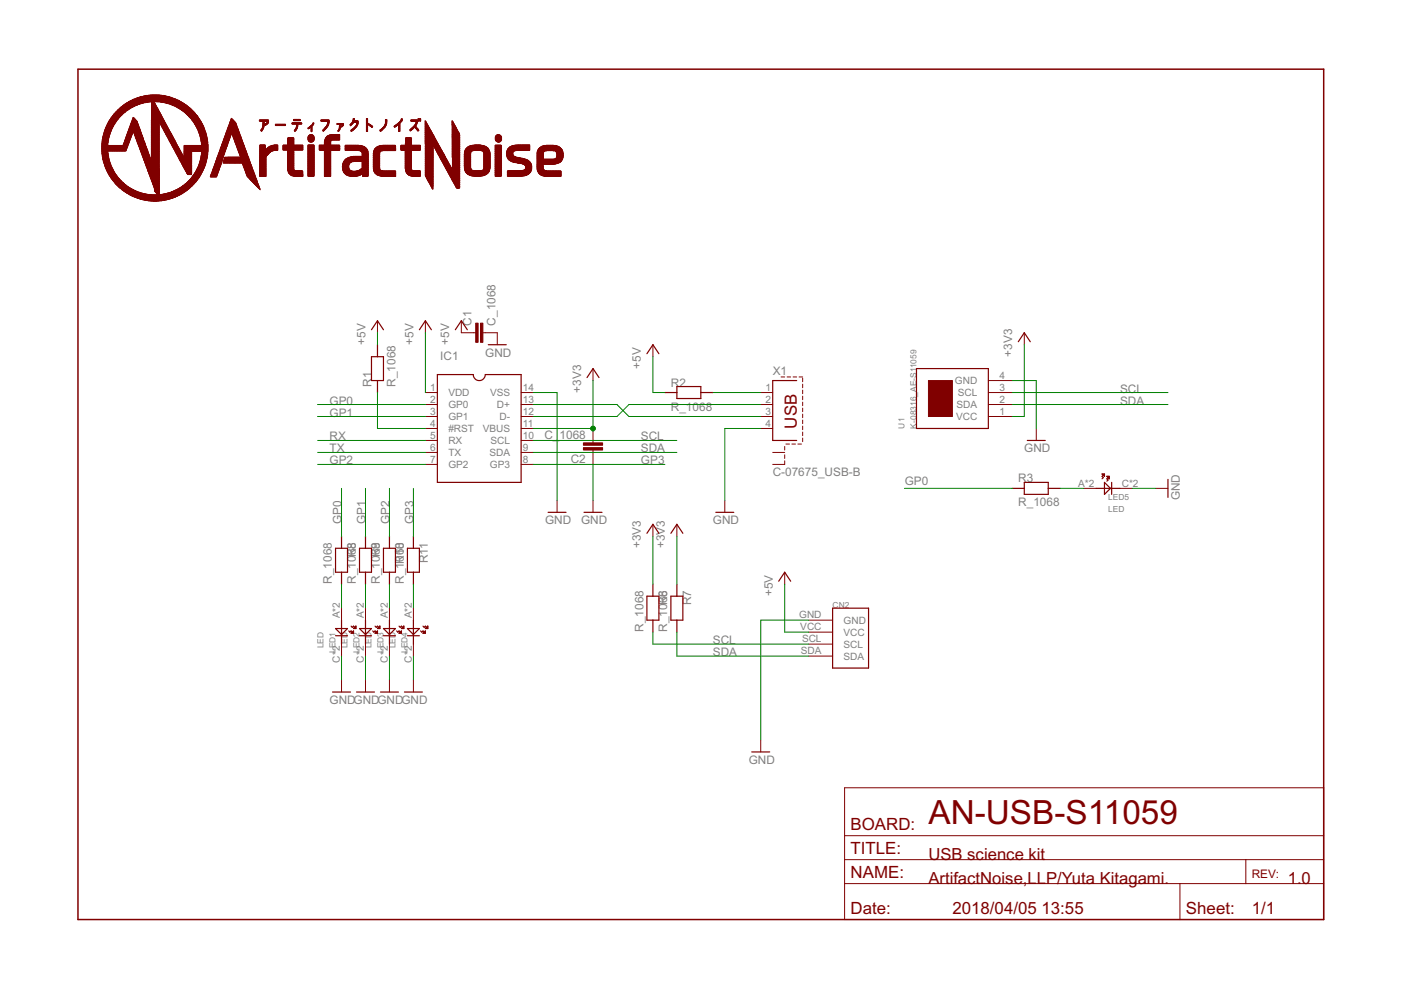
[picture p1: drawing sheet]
<svg xmlns="http://www.w3.org/2000/svg" width="297mm" height="210mm" viewBox="0 0 297 210" stroke-linecap="round" stroke-linejoin="round" font-family="sans-serif">
<defs><g id="words">
<text font-size="7.1" fill="#800000" x="196.8" y="174.7">AN-USB-S11059</text>
<g font-size="3.6" fill="#800000">
<text x="168.9" y="90.9" transform="rotate(-90 168.9 90.9)">USB</text>
<text x="180.3" y="175.9">BOARD:</text>
<text x="180.3" y="181">TITLE:</text>
<text x="180.3" y="186.1">NAME:</text>
<text x="180.3" y="193.7">Date:</text>
<text x="201.9" y="193.7">2018/04/05</text>
<text x="220.8" y="193.7">13:55</text>
<text x="251.4" y="193.7">Sheet:</text>
<text x="265.4" y="193.7">1/1</text>
</g>
<g font-size="3.5" fill="#800000">
<text x="196.8" y="182.3">USB science kit</text>
<text x="196.8" y="187.3">ArtifactNoise,LLP/Yuta Kitagami.</text>
<text x="273" y="187.3">1.0</text>
</g>
<g font-size="2.5" fill="#808080">
<text x="100" y="69" transform="rotate(-90 100 69)">C1</text>
<text x="105" y="69" transform="rotate(-90 105 69)">C_1068</text>
<text x="77.5" y="73.1" transform="rotate(-90 77.5 73.1)">+5V</text>
<text x="87.6" y="73.1" transform="rotate(-90 87.6 73.1)">+5V</text>
<text x="93.4" y="76.3">IC1</text>
<text x="95.3" y="73.1" transform="rotate(-90 95.3 73.1)">+5V</text>
<text x="102.9" y="75.6">GND</text>
<text x="214.6" y="75.6" transform="rotate(-90 214.6 75.6)">+3V3</text>
<text x="78.8" y="82" transform="rotate(-90 78.8 82)">R1</text>
<text x="83.8" y="82" transform="rotate(-90 83.8 82)">R_1068</text>
<text x="123.2" y="83.2" transform="rotate(-90 123.2 83.2)">+3V3</text>
<text x="135.9" y="78.2" transform="rotate(-90 135.9 78.2)">+5V</text>
<text x="142.2" y="82">R2</text>
<text x="163.8" y="79.4">X1</text>
<text x="237.5" y="83.2">SCL</text>
<text x="69.9" y="85.8">GP0</text>
<text x="69.9" y="88.3">GP1</text>
<text x="142.2" y="87">R_1068</text>
<text x="237.5" y="85.8">SDA</text>
<text x="69.9" y="93.4">RX</text>
<text x="69.9" y="95.9">TX</text>
<text x="115.4" y="93">C_</text>
<text x="118.6" y="93">1068</text>
<text x="135.9" y="93.4">SCL</text>
<text x="135.9" y="95.9">SDA</text>
<text x="217.2" y="95.9">GND</text>
<text x="69.9" y="98.5">GP2</text>
<text x="121" y="98.1">C2</text>
<text x="135.9" y="98.5">GP3</text>
<text x="163.8" y="101">C-07675_USB-B</text>
<text x="191.8" y="102.8">GP0</text>
<text x="215.9" y="107.4">R_1068</text>
<text x="215.9" y="102.3">R3</text>
<text x="250.2" y="106.1" transform="rotate(-90 250.2 106.1)">GND</text>
<text x="72.4" y="111.2" transform="rotate(-90 72.4 111.2)">GP0</text>
<text x="77.5" y="111.2" transform="rotate(-90 77.5 111.2)">GP1</text>
<text x="82.6" y="111.2" transform="rotate(-90 82.6 111.2)">GP2</text>
<text x="87.6" y="111.2" transform="rotate(-90 87.6 111.2)">GP3</text>
<text x="115.6" y="111.2">GND</text>
<text x="123.2" y="111.2">GND</text>
<text x="151.1" y="111.2">GND</text>
<text x="75.5" y="117.8" transform="rotate(-90 75.5 117.8)">68</text>
<text x="80.5" y="117.8" transform="rotate(-90 80.5 117.8)">69</text>
<text x="85.6" y="119.2" transform="rotate(-90 85.6 119.2)">010</text>
<text x="90.7" y="119.4" transform="rotate(-90 90.7 119.4)">R11</text>
<text x="135.9" y="116.2" transform="rotate(-90 135.9 116.2)">+3V3</text>
<text x="141" y="116.2" transform="rotate(-90 141 116.2)">+3V3</text>
<text x="70.4" y="123.8" transform="rotate(-90 70.4 123.8)">R_1068</text>
<text x="75.5" y="123.8" transform="rotate(-90 75.5 123.8)">R_10R8</text>
<text x="80.5" y="123.8" transform="rotate(-90 80.5 123.8)">R_10R8</text>
<text x="85.6" y="123.8" transform="rotate(-90 85.6 123.8)">R_1R68</text>
<text x="141.5" y="127.9" transform="rotate(-90 141.5 127.9)">66</text>
<text x="146.6" y="128.3" transform="rotate(-90 146.6 128.3)">R7</text>
<text x="163.8" y="126.4" transform="rotate(-90 163.8 126.4)">+5V</text>
<text x="136.4" y="133.9" transform="rotate(-90 136.4 133.9)">R_1068</text>
<text x="141.5" y="133.9" transform="rotate(-90 141.5 133.9)">R_10R8</text>
<text x="151.1" y="136.6">SCL</text>
<text x="151.1" y="139.1">SDA</text>
<text x="69.9" y="149.3">GNDGNDGNDGND</text>
<text x="158.8" y="162">GND</text>
</g>
<text font-size="2.5" fill="#800000" x="265.4" y="186.1">REV:</text>
<g font-size="2.1" fill="#808080">
<text x="91.2" y="82.9">1</text>
<text x="95.1" y="84">VDD</text>
<text x="103.9" y="84">VSS</text>
<text x="110.9" y="82.9">14</text>
<text x="162.3" y="82.9">1</text>
<text x="202.4" y="81.5">GND</text>
<text x="203.1" y="84">SCL</text>
<text x="211.9" y="82.9">3</text>
<text x="211.9" y="80.3">4</text>
<text x="91.2" y="85.4">2</text>
<text x="91.2" y="88">3</text>
<text x="95.1" y="86.5">GP0</text>
<text x="95.1" y="89.1">GP1</text>
<text x="105.4" y="86.5">D+</text>
<text x="105.9" y="89.1">D-</text>
<text x="110.9" y="88">12</text>
<text x="110.9" y="85.4">13</text>
<text x="162.3" y="85.4">2</text>
<text x="162.3" y="88">3</text>
<text x="202.7" y="89.1">VCC</text>
<text x="202.8" y="86.5">SDA</text>
<text x="211.9" y="88">1</text>
<text x="211.9" y="85.4">2</text>
<text x="91.2" y="90.5">4</text>
<text x="91.2" y="93">5</text>
<text x="91.2" y="95.6">6</text>
<text x="95.1" y="91.6">#RST</text>
<text x="95.1" y="94.2">RX</text>
<text x="102.4" y="91.6">VBUS</text>
<text x="104" y="94.2">SCL</text>
<text x="110.9" y="95.6">9</text>
<text x="110.9" y="93">10</text>
<text x="110.9" y="90.5">11</text>
<text x="162.3" y="90.5">4</text>
<text x="91.2" y="98.1">7</text>
<text x="95.1" y="96.7">TX</text>
<text x="95.1" y="99.2">GP2</text>
<text x="103.8" y="96.7">SDA</text>
<text x="103.9" y="99.2">GP3</text>
<text x="110.9" y="98.1">8</text>
<text x="228.6" y="103.2">A*2</text>
<text x="237.8" y="103.2">C*2</text>
<text x="72.1" y="131.1" transform="rotate(-90 72.1 131.1)">A*2</text>
<text x="77.1" y="131.1" transform="rotate(-90 77.1 131.1)">A*2</text>
<text x="82.2" y="131.1" transform="rotate(-90 82.2 131.1)">A*2</text>
<text x="87.3" y="131.1" transform="rotate(-90 87.3 131.1)">A*2</text>
<text x="169.4" y="131.1">GND</text>
<text x="169.7" y="133.7">VCC</text>
<text x="170" y="136.2">SCL</text>
<text x="178.9" y="132.2">GND</text>
<text x="178.9" y="134.8">VCC</text>
<text x="178.9" y="137.3">SCL</text>
<text x="72.1" y="140.5" transform="rotate(-90 72.1 140.5)">C*2</text>
<text x="77.1" y="140.5" transform="rotate(-90 77.1 140.5)">C*2</text>
<text x="82.2" y="140.5" transform="rotate(-90 82.2 140.5)">C*2</text>
<text x="87.3" y="140.5" transform="rotate(-90 87.3 140.5)">C*2</text>
<text x="169.8" y="138.7">SDA</text>
<text x="178.9" y="139.9">SDA</text>
</g>
<g font-size="1.8" fill="#808080">
<text x="191.8" y="90.9" transform="rotate(-90 191.8 90.9)">U1</text>
<text x="194.3" y="90.9" transform="rotate(-90 194.3 90.9)">K-08316_AE-S11059</text>
<text x="234.9" y="106.1">LED5</text>
<text x="234.9" y="108.6">LED</text>
<text x="176.5" y="128.9">CN2</text>
<text x="68.6" y="137.5" transform="rotate(-90 68.6 137.5)">LED</text>
<text x="73.7" y="137.5" transform="rotate(-90 73.7 137.5)">LED</text>
<text x="78.8" y="137.5" transform="rotate(-90 78.8 137.5)">LED</text>
<text x="83.8" y="137.5" transform="rotate(-90 83.8 137.5)">LED</text>
<text x="71.1" y="138.5" transform="rotate(-90 71.1 138.5)">LED1</text>
<text x="76.2" y="138.5" transform="rotate(-90 76.2 138.5)">LED2</text>
<text x="81.3" y="138.5" transform="rotate(-90 81.3 138.5)">LED3</text>
<text x="86.4" y="138.5" transform="rotate(-90 86.4 138.5)">LED4</text>
</g>
</g></defs>
<g fill="none" stroke="#800000" stroke-width=".25">
<path d="M78.8 75.6h2.5v5.1h-2.5zM78.8 69.9l1.2-1.9 1.3 1.9M80 73.1v2.5M88.9 69.9l1.3-1.9 1.3 1.9M92.7 79.4h7.7a1.27 1.27 0 0 0 1.2 1.3 1.27 1.27 0 0 0 1.3-1.3h7.6v22.9h-17.8zM96.5 69.9l1.3-1.9 1.3 1.9M103.5 73.1h3.8M137.2 75l1.2-1.9 1.3 1.9M194.3 78.1h15.2v12.7h-15.2zM215.9 72.5l1.3-2 1.2 2M80 80.7v2.5M124.5 80.1l1.2-2 1.3 2"/>
<path d="M141 83.2h2.5M143.5 82h5.1v2.5h-5.1zM148.6 83.2h2.5M168.9 80.7h-5.1v12.7h5.1M217.8 93.4h3.8M71.1 116.2h2.6v5.1h-2.6zM72.4 113.7v2.5M76.2 116.2h2.6v5.1h-2.6zM77.5 113.7v2.5M81.3 116.2h2.5v5.1h-2.5zM82.6 113.7v2.5M86.4 116.2h2.5v5.1h-2.5z"/>
<path d="M87.7 113.7v2.5M116.2 108.6h3.8M123.8 108.6h3.8M137.2 113.1l1.2-1.9 1.3 1.9M142.2 113.1l1.3-1.9 1.3 1.9M151.8 108.6h3.8M214.6 103.5h2.6M217.2 102.3h5v2.5h-5zM222.2 103.5h2.6M232.4 103.5h5.1M233.7 100.5h.5v.5zM233.7 100.6h.5"/>
<path d="M233.9 100.8l-.2 .2 .2 .3-.2 .2M234 100.8h.2M234.2 102.3l1.2 1.2-1.2 1.3zM234.7 101h.5v.5zM235.1 101.5h.1M235.2 101.2l-.5 .3 .2 .3-.2 .2M235.7 102.3v2.5M247.6 101.6v3.9M71.1 133.3h2.6l-1.3 1.2zM71.1 134.8h2.6M72.4 121.3v2.6M72.4 131.5v5.1"/>
<path d="M73.9 133.8l.3 .2 .2-.2 .3 .2M74.4 132.8l.3 .2 .3-.2 .2 .2h.3M74.6 134.1h.4M74.8 133.9h.2M75 133.3l.5-.5v.5zM75 133.8v.5h-.6zM75 133.2h.5M75.4 132.8h.1M76.2 133.3h2.6l-1.3 1.2zM76.2 134.8h2.6M77.5 121.3v2.6M77.5 131.5v5.1"/>
<path d="M79 133.8l.3 .2 .2-.2 .3 .2M79.5 132.8l.3 .2 .2-.2 .3 .2h.2M79.7 134.1h.3M79.9 133.9h.1M80 133.8v.5h-.5zM80 133.3l.5-.5v.5zM80.1 133.2h.4M80.5 132.8h.1M81.3 133.3h2.5l-1.2 1.2zM81.3 134.8h2.5M82.6 121.3v2.6M82.6 131.5v5.1"/>
<path d="M84.1 133.8l.2 .2 .3-.2 .3 .2M84.6 132.8l.3 .2 .2-.2 .3 .2h.2M84.8 134.1h.3M85 133.9h.1M85.1 133.3l.5-.5v.5zM85.1 133.8v.5h-.5zM85.1 133.2h.5M85.6 132.8h.1M86.4 133.3h2.5l-1.2 1.2zM86.4 134.8h2.5M87.7 121.3v2.6M87.7 131.5v5.1"/>
<path d="M89.2 133.8l.2 .2 .3-.2 .2 .2M89.7 132.8l.2 .2 .3-.2 .2 .2h.3M89.8 134.1h.4M90.1 133.9h.1M90.2 133.3l.5-.5v.5zM90.2 133.8v.5h-.5zM90.2 133.2h.5M90.7 132.8h.1M137.2 126.4h2.5v5.1h-2.5zM138.4 123.9v2.5M138.4 131.5v2.5M142.2 126.4h2.6v5.1h-2.6z"/>
<path d="M143.5 123.9v2.5M143.5 131.5v2.5M165.1 123.2l1.3-1.9 1.2 1.9M176.5 128.9h7.6v12.7h-7.6zM70.5 146.7h3.8M75.6 146.7h3.8M80.7 146.7h3.8M85.7 146.7h3.9M159.4 159.4h3.8"/>
</g>
<g fill="none" stroke="#800000" stroke-width=".21">
<path d="M80 68v2.5M90.2 68v2.5M97.8 68v2.5h3.1M102.4 70.5h3v2.6M125.7 78.1v2.6M138.4 73.1v2.5M165.6 79.9h.8M166.9 79.9h.7M168.1 79.9h.8M169.4 79.9h.8M217.2 70.5v2.6M90.2 83.2h2.5"/>
<path d="M90.2 85.8h2.5M90.2 88.3h2.5M90.2 90.8h2.5M90.2 95.9h2.5M90.2 98.5h2.5M90.2 93.4h2.5M110.5 83.2h2.5M110.5 85.8h2.5M110.5 88.3h2.5M110.5 90.8h2.5M110.5 95.9h2.5M110.5 98.5h2.5"/>
<path d="M110.5 93.4h2.5M125.7 90.8v3.1M125.7 95.4v3.1M161.3 83.2h2.5M161.3 85.8h2.5M161.3 88.3h2.5M161.3 90.8h2.5M163.8 95.9h2.6M166.4 94.7v.7M166.4 96.4v.8M166.4 97.7v.8h-2.6M166.6 94.1h.8"/>
<path d="M167.9 94.1h.8M169.2 94.1h.7M170.2 80.2v.7M170.2 81.4v.8M170.2 82.7v.8M170.2 84v.8M170.2 85.3v.7M170.2 86.5v.8M170.2 87.8v.8M170.2 89.1v.7M170.2 90.3v.8M170.2 91.6v.8"/>
<path d="M170.2 92.9v.7M209.5 83.2h5.1M209.5 85.8h5.1M209.5 88.3h5.1M209.5 80.7h5.1M219.7 90.8v2.6M118.1 106.1v2.5M125.7 106.1v2.5M138.4 111.2v2.5M143.5 111.2v2.5M153.7 106.1v2.5M229.8 103.5h2.6"/>
<path d="M237.5 103.5h2.5M245.1 103.5h2.5M72.4 128.9v2.6M72.4 136.6v2.5M77.5 128.9v2.6M77.5 136.6v2.5M82.6 128.9v2.6M82.6 136.6v2.5M87.7 128.9v2.6M87.7 136.6v2.5M166.4 121.3v2.6M171.4 131.5h5.1"/>
<path d="M171.4 134h5.1M171.4 136.6h5.1M171.4 139.1h5.1M72.4 144.2v2.5M77.5 144.2v2.5M82.6 144.2v2.5M87.7 144.2v2.5M161.3 156.9v2.5M179.1 167h101.5v28h-101.5zM179.1 177.2h101.5M179.1 182.3h101.5M179.1 187.3h101.5"/>
<path d="M250.2 187.3v7.7M264.1 182.3v5"/>
</g>
<g fill="#800000" stroke="#800000" stroke-width=".21">
<path d="M101.9 68.5h.5v4.1h-.5z"/>
<path d="M100.9 68.5h.5v4.1h-.5z"/>
<path d="M123.7 93.9h4.1v.5h-4.1z"/>
<path d="M123.7 94.9h4.1v.5h-4.1z"/>
<path d="M196.8 80.7h5.1v7.6h-5.1z"/>
<path d="M32.3 42.6h1.1z"/>
<path d="M31.5 42.5l2.5 .1z"/>
<path d="M31.2 42.5h.2z"/>
<path d="M31.4 42.5h.2z"/>
<path d="M31.6 42.5h.2z"/>
<path d="M31.8 42.5h.2z"/>
<path d="M32 42.5h.2z"/>
<path d="M32.2 42.5h.2z"/>
<path d="M32.4 42.5h.2z"/>
<path d="M32.6 42.5h.2z"/>
<path d="M32.8 42.5h.2z"/>
<path d="M33 42.5h.2z"/>
<path d="M33.2 42.5h.2z"/>
<path d="M33.4 42.5h.2z"/>
<path d="M33.6 42.5h.2z"/>
<path d="M33.8 42.5h.2z"/>
<path d="M34 42.5h.2z"/>
<path d="M34.2 42.5h.2z"/>
<path d="M30.9 42.4l3.9 .1z"/>
<path d="M30.6 42.4h.2z"/>
<path d="M30.8 42.4h.2z"/>
<path d="M31 42.4h.2z"/>
<path d="M31.2 42.4h.2z"/>
<path d="M31.4 42.4h.2z"/>
<path d="M31.6 42.4h.2z"/>
<path d="M31.8 42.4h.2z"/>
<path d="M32 42.4h.2z"/>
<path d="M32.2 42.4h.2z"/>
<path d="M32.4 42.4h.2z"/>
<path d="M32.6 42.4h.2z"/>
<path d="M32.8 42.4h.2z"/>
<path d="M33 42.4h.2z"/>
<path d="M33.2 42.4h.2z"/>
<path d="M33.4 42.4h.2z"/>
<path d="M33.6 42.4h.2z"/>
<path d="M33.8 42.4h.2z"/>
<path d="M34 42.4h.2z"/>
<path d="M34.2 42.4h.2z"/>
<path d="M34.4 42.4h.2z"/>
<path d="M34.6 42.4h.2z"/>
<path d="M34.8 42.4h.2z"/>
<path d="M30.4 42.3l4.9 .1z"/>
<path d="M30.3 42.3h.2z"/>
<path d="M30.5 42.3h.2z"/>
<path d="M30.7 42.3h.2z"/>
<path d="M30.9 42.3h.2z"/>
<path d="M31.1 42.3h.2z"/>
<path d="M31.3 42.3h.2z"/>
<path d="M31.5 42.3h.2z"/>
<path d="M31.7 42.3h.2z"/>
<path d="M31.9 42.3h.2z"/>
<path d="M32.1 42.3h.2z"/>
<path d="M32.3 42.3h.2z"/>
<path d="M32.5 42.3h.2z"/>
<path d="M32.7 42.3h.2z"/>
<path d="M32.9 42.3h.2z"/>
<path d="M33.1 42.3h.2z"/>
<path d="M33.3 42.3h.2z"/>
<path d="M33.5 42.3h.2z"/>
<path d="M33.7 42.3h.2z"/>
<path d="M33.9 42.3h.2z"/>
<path d="M34.1 42.3h.2z"/>
<path d="M34.3 42.3h.2z"/>
<path d="M34.5 42.3h.2z"/>
<path d="M34.7 42.3h.2z"/>
<path d="M34.9 42.3h.2z"/>
<path d="M35.1 42.3h.2z"/>
<path d="M35.3 42.3h.2z"/>
<path d="M30 42.2l5.8 .1z"/>
<path d="M29.7 42.2h6.2z"/>
<path d="M29.6 42.1l6.4 .1z"/>
<path d="M29.4 42.1h.2z"/>
<path d="M29.6 42.1h.2z"/>
<path d="M29.8 42.1h.2z"/>
<path d="M30 42.1h.2z"/>
<path d="M30.2 42.1h.2z"/>
<path d="M30.4 42.1h.2z"/>
<path d="M30.6 42.1h.2z"/>
<path d="M30.8 42.1h.2z"/>
<path d="M31 42.1h.2z"/>
<path d="M31.2 42.1h.2z"/>
<path d="M31.4 42.1h.2z"/>
<path d="M31.6 42.1h.2z"/>
<path d="M31.8 42.1h.2z"/>
<path d="M32 42.1h.2z"/>
<path d="M32.2 42.1h.2z"/>
<path d="M32.4 42.1h.2z"/>
<path d="M32.6 42.1h.2z"/>
<path d="M32.8 42.1h.2z"/>
<path d="M33 42.1h.2z"/>
<path d="M33.2 42.1h.2z"/>
<path d="M33.4 42.1h.2z"/>
<path d="M33.6 42.1h.2z"/>
<path d="M33.8 42.1h.2z"/>
<path d="M34 42.1h.2z"/>
<path d="M34.2 42.1h.2z"/>
<path d="M34.4 42.1h.2z"/>
<path d="M34.6 42.1h.2z"/>
<path d="M34.8 42.1h.2z"/>
<path d="M35 42.1h.2z"/>
<path d="M35.2 42.1h.2z"/>
<path d="M35.4 42.1h.2z"/>
<path d="M35.6 42.1h.2z"/>
<path d="M35.8 42.1h.2z"/>
<path d="M36 42.1h.2z"/>
<path d="M29.3 42l7.1 .1z"/>
<path d="M29.2 42h.2z"/>
<path d="M29.4 42h.2z"/>
<path d="M29.6 42h.2z"/>
<path d="M29.8 42h.2z"/>
<path d="M30 42h.2z"/>
<path d="M30.2 42h.2z"/>
<path d="M30.4 42h.2z"/>
<path d="M30.6 42h.2z"/>
<path d="M30.8 42h.2z"/>
<path d="M31 42h.2z"/>
<path d="M31.2 42h.2z"/>
<path d="M31.4 42h.2z"/>
<path d="M31.6 42h.2z"/>
<path d="M31.8 42h.2z"/>
<path d="M32 42h.2z"/>
<path d="M32.2 42h.2z"/>
<path d="M32.4 42h.2z"/>
<path d="M32.6 42h.2z"/>
<path d="M32.8 42h.2z"/>
<path d="M33 42h.2z"/>
<path d="M33.2 42h.2z"/>
<path d="M33.4 42h.2z"/>
<path d="M33.6 42h.2z"/>
<path d="M33.8 42h.2z"/>
<path d="M34 42h.2z"/>
<path d="M34.2 42h.2z"/>
<path d="M34.4 42h.2z"/>
<path d="M34.6 42h.2z"/>
<path d="M34.8 42h.2z"/>
<path d="M35 42h.2z"/>
<path d="M35.2 42h.2z"/>
<path d="M35.4 42h.2z"/>
<path d="M35.6 42h.2z"/>
<path d="M35.8 42h.2z"/>
<path d="M36 42h.2z"/>
<path d="M36.2 42h.2z"/>
<path d="M29 41.9l7.7 .1z"/>
<path d="M28.9 41.9h.2z"/>
<path d="M29.1 41.9h.2z"/>
<path d="M29.3 41.9h.2z"/>
<path d="M29.5 41.9h.2z"/>
<path d="M29.7 41.9h.2z"/>
<path d="M29.9 41.9h.2z"/>
<path d="M30.1 41.9h.2z"/>
<path d="M30.3 41.9h.2z"/>
<path d="M30.5 41.9h.2z"/>
<path d="M30.7 41.9h.2z"/>
<path d="M30.9 41.9h.2z"/>
<path d="M31.1 41.9h.2z"/>
<path d="M31.3 41.9h.2z"/>
<path d="M31.5 41.9h.2z"/>
<path d="M31.7 41.9h.2z"/>
<path d="M31.9 41.9h.2z"/>
<path d="M32.1 41.9h.2z"/>
<path d="M32.3 41.9h.2z"/>
<path d="M32.5 41.9h.2z"/>
<path d="M32.7 41.9h.2z"/>
<path d="M32.9 41.9h.2z"/>
<path d="M33.1 41.9h.2z"/>
<path d="M33.3 41.9h.2z"/>
<path d="M33.5 41.9h.2z"/>
<path d="M33.7 41.9h.2z"/>
<path d="M33.9 41.9h.2z"/>
<path d="M34.1 41.9h.2z"/>
<path d="M34.3 41.9h.2z"/>
<path d="M34.5 41.9h.2z"/>
<path d="M34.7 41.9h.2z"/>
<path d="M34.9 41.9h.2z"/>
<path d="M35.1 41.9h.2z"/>
<path d="M35.3 41.9h.2z"/>
<path d="M35.5 41.9h.2z"/>
<path d="M35.7 41.9h.2z"/>
<path d="M35.9 41.9h.2z"/>
<path d="M36.1 41.9h.2z"/>
<path d="M36.3 41.9h.2z"/>
<path d="M36.5 41.9h.2z"/>
<path d="M28.7 41.8l8.2 .1z"/>
<path d="M28.6 41.8h8.5z"/>
<path d="M28.5 41.7l8.8 .1z"/>
<path d="M28.4 41.7h.2z"/>
<path d="M28.6 41.7h.2z"/>
<path d="M28.8 41.7h.2z"/>
<path d="M29 41.7h.2z"/>
<path d="M29.2 41.7h.2z"/>
<path d="M29.4 41.7h.2z"/>
<path d="M29.6 41.7h.2z"/>
<path d="M29.8 41.7h.2z"/>
<path d="M30 41.7h.2z"/>
<path d="M30.2 41.7h.2z"/>
<path d="M30.4 41.7h.2z"/>
<path d="M30.6 41.7h.2z"/>
<path d="M30.8 41.7h.2z"/>
<path d="M31 41.7h.2z"/>
<path d="M31.2 41.7h.2z"/>
<path d="M31.4 41.7h.2z"/>
<path d="M31.6 41.7h.2z"/>
<path d="M31.8 41.7h.2z"/>
<path d="M32 41.7h.2z"/>
<path d="M32.2 41.7h.2z"/>
<path d="M32.4 41.7h.2z"/>
<path d="M32.6 41.7h.2z"/>
<path d="M32.8 41.7h.2z"/>
<path d="M33 41.7h.2z"/>
<path d="M33.2 41.7h.2z"/>
<path d="M33.4 41.7h.2z"/>
<path d="M33.6 41.7h.2z"/>
<path d="M33.8 41.7h.2z"/>
<path d="M34 41.7h.2z"/>
<path d="M34.2 41.7h.2z"/>
<path d="M34.4 41.7h.2z"/>
<path d="M34.6 41.7h.2z"/>
<path d="M34.8 41.7h.2z"/>
<path d="M35 41.7h.2z"/>
<path d="M35.2 41.7h.2z"/>
<path d="M35.4 41.7h.2z"/>
<path d="M35.6 41.7h.2z"/>
<path d="M35.8 41.7h.2z"/>
<path d="M36 41.7h.2z"/>
<path d="M36.2 41.7h.2z"/>
<path d="M36.4 41.7h.2z"/>
<path d="M36.6 41.7h.2z"/>
<path d="M36.8 41.7h.2z"/>
<path d="M37 41.7h.2z"/>
<path d="M28.2 41.6l9.2 .1z"/>
<path d="M28.2 41.6h.2z"/>
<path d="M28.4 41.6h.2z"/>
<path d="M28.6 41.6h.2z"/>
<path d="M28.8 41.6h.2z"/>
<path d="M29 41.6h.2z"/>
<path d="M29.2 41.6h.2z"/>
<path d="M29.4 41.6h.2z"/>
<path d="M29.6 41.6h.2z"/>
<path d="M29.8 41.6h.2z"/>
<path d="M30 41.6h.2z"/>
<path d="M30.2 41.6h.2z"/>
<path d="M30.4 41.6h.2z"/>
<path d="M30.6 41.6h.2z"/>
<path d="M30.8 41.6h.2z"/>
<path d="M31 41.6h.2z"/>
<path d="M31.2 41.6h.2z"/>
<path d="M31.4 41.6h.2z"/>
<path d="M31.6 41.6h.2z"/>
<path d="M31.8 41.6h.2z"/>
<path d="M32 41.6h.2z"/>
<path d="M32.2 41.6h.2z"/>
<path d="M32.4 41.6h.2z"/>
<path d="M32.6 41.6h.2z"/>
<path d="M32.8 41.6h.2z"/>
<path d="M33 41.6h.2z"/>
<path d="M33.2 41.6h.2z"/>
<path d="M33.4 41.6h.2z"/>
<path d="M33.6 41.6h.2z"/>
<path d="M33.8 41.6h.2z"/>
<path d="M34 41.6h.2z"/>
<path d="M34.2 41.6h.2z"/>
<path d="M34.4 41.6h.2z"/>
<path d="M34.6 41.6h.2z"/>
<path d="M34.8 41.6h.2z"/>
<path d="M35 41.6h.2z"/>
<path d="M35.2 41.6h.2z"/>
<path d="M35.4 41.6h.2z"/>
<path d="M35.6 41.6h.2z"/>
<path d="M35.8 41.6h.2z"/>
<path d="M36 41.6h.2z"/>
<path d="M36.2 41.6h.2z"/>
<path d="M36.4 41.6h.2z"/>
<path d="M36.6 41.6h.2z"/>
<path d="M36.8 41.6h.2z"/>
<path d="M37 41.6h.2z"/>
<path d="M37.2 41.6h.2z"/>
<path d="M28 41.5l9.6 .1z"/>
<path d="M27.9 41.5h.2z"/>
<path d="M28.1 41.5h.2z"/>
<path d="M28.3 41.5h.2z"/>
<path d="M28.5 41.5h.2z"/>
<path d="M28.7 41.5h.2z"/>
<path d="M28.9 41.5h.2z"/>
<path d="M29.1 41.5h.2z"/>
<path d="M29.3 41.5h.2z"/>
<path d="M29.5 41.5h.2z"/>
<path d="M29.7 41.5h.2z"/>
<path d="M29.9 41.5h.2z"/>
<path d="M30.1 41.5h.2z"/>
<path d="M30.3 41.5h.2z"/>
<path d="M30.5 41.5h.2z"/>
<path d="M30.7 41.5h.2z"/>
<path d="M30.9 41.5h.2z"/>
<path d="M31.1 41.5h.2z"/>
<path d="M31.3 41.5h.2z"/>
<path d="M31.5 41.5h.2z"/>
<path d="M31.7 41.5h.2z"/>
<path d="M31.9 41.5h.2z"/>
<path d="M32.1 41.5h.2z"/>
<path d="M32.3 41.5h.2z"/>
<path d="M32.5 41.5h.2z"/>
<path d="M32.7 41.5h.2z"/>
<path d="M32.9 41.5h.2z"/>
<path d="M33.1 41.5h.2z"/>
<path d="M33.3 41.5h.2z"/>
<path d="M33.5 41.5h.2z"/>
<path d="M33.7 41.5h.2z"/>
<path d="M33.9 41.5h.2z"/>
<path d="M34.1 41.5h.2z"/>
<path d="M34.3 41.5h.2z"/>
<path d="M34.5 41.5h.2z"/>
<path d="M34.7 41.5h.2z"/>
<path d="M34.9 41.5h.2z"/>
<path d="M35.1 41.5h.2z"/>
<path d="M35.3 41.5h.2z"/>
<path d="M35.5 41.5h.2z"/>
<path d="M35.7 41.5h.2z"/>
<path d="M35.9 41.5h.2z"/>
<path d="M36.1 41.5h.2z"/>
<path d="M36.3 41.5h.2z"/>
<path d="M36.5 41.5h.2z"/>
<path d="M36.7 41.5h.2z"/>
<path d="M36.9 41.5h.2z"/>
<path d="M37.1 41.5h.2z"/>
<path d="M37.3 41.5h.2z"/>
<path d="M37.5 41.5h.2z"/>
<path d="M27.8 41.4l10 .1z"/>
<path d="M27.7 41.4h10.2z"/>
<path d="M27.6 41.3l10.4 .1z"/>
<path d="M27.6 41.3h.2z"/>
<path d="M27.8 41.3h.2z"/>
<path d="M28 41.3h.2z"/>
<path d="M28.2 41.3h.2z"/>
<path d="M28.4 41.3h.2z"/>
<path d="M28.6 41.3h.2z"/>
<path d="M28.8 41.3h.2z"/>
<path d="M29 41.3h.2z"/>
<path d="M29.2 41.3h.2z"/>
<path d="M29.4 41.3h.2z"/>
<path d="M29.6 41.3h.2z"/>
<path d="M29.8 41.3h.2z"/>
<path d="M30 41.3h.2z"/>
<path d="M30.2 41.3h.2z"/>
<path d="M30.4 41.3h.2z"/>
<path d="M30.6 41.3h.2z"/>
<path d="M30.8 41.3h.2z"/>
<path d="M31 41.3h.2z"/>
<path d="M31.2 41.3h.2z"/>
<path d="M31.4 41.3h.2z"/>
<path d="M31.6 41.3h.2z"/>
<path d="M31.8 41.3h.2z"/>
<path d="M33.4 41.3h.2z"/>
<path d="M33.6 41.3h.2z"/>
<path d="M33.8 41.3h.2z"/>
<path d="M34 41.3h.2z"/>
<path d="M34.2 41.3h.2z"/>
<path d="M34.4 41.3h.2z"/>
<path d="M34.6 41.3h.2z"/>
<path d="M34.8 41.3h.2z"/>
<path d="M35 41.3h.2z"/>
<path d="M35.2 41.3h.2z"/>
<path d="M35.4 41.3h.2z"/>
<path d="M35.6 41.3h.2z"/>
<path d="M35.8 41.3h.2z"/>
<path d="M36 41.3h.2z"/>
<path d="M36.2 41.3h.2z"/>
<path d="M36.4 41.3h.2z"/>
<path d="M36.6 41.3h.2z"/>
<path d="M36.8 41.3h.2z"/>
<path d="M37 41.3h.2z"/>
<path d="M37.2 41.3h.2z"/>
<path d="M37.4 41.3h.2z"/>
<path d="M37.6 41.3h.2z"/>
<path d="M37.8 41.3h.2z"/>
<path d="M27.4 41.2l4.2 .1z"/>
<path d="M33.4 41.2l.3 .1z"/>
<path d="M34 41.2l4.2 .1z"/>
<path d="M27.4 41.2h.2z"/>
<path d="M27.6 41.2h.2z"/>
<path d="M27.8 41.2h.2z"/>
<path d="M28 41.2h.2z"/>
<path d="M28.2 41.2h.2z"/>
<path d="M28.4 41.2h.2z"/>
<path d="M28.6 41.2h.2z"/>
<path d="M28.8 41.2h.2z"/>
<path d="M29 41.2h.2z"/>
<path d="M29.2 41.2h.2z"/>
<path d="M29.4 41.2h.2z"/>
<path d="M29.6 41.2h.2z"/>
<path d="M29.8 41.2h.2z"/>
<path d="M30 41.2h.2z"/>
<path d="M30.2 41.2h.2z"/>
<path d="M30.4 41.2h.2z"/>
<path d="M30.6 41.2h.2z"/>
<path d="M30.8 41.2h.2z"/>
<path d="M31 41.2h.2z"/>
<path d="M33.4 41.2h.2z"/>
<path d="M33.6 41.2h.2z"/>
<path d="M34.4 41.2h.2z"/>
<path d="M34.6 41.2h.2z"/>
<path d="M34.8 41.2h.2z"/>
<path d="M35 41.2h.2z"/>
<path d="M35.2 41.2h.2z"/>
<path d="M35.4 41.2h.2z"/>
<path d="M35.6 41.2h.2z"/>
<path d="M35.8 41.2h.2z"/>
<path d="M36 41.2h.2z"/>
<path d="M36.2 41.2h.2z"/>
<path d="M36.4 41.2h.2z"/>
<path d="M36.6 41.2h.2z"/>
<path d="M36.8 41.2h.2z"/>
<path d="M37 41.2h.2z"/>
<path d="M37.2 41.2h.2z"/>
<path d="M37.4 41.2h.2z"/>
<path d="M37.6 41.2h.2z"/>
<path d="M37.8 41.2h.2z"/>
<path d="M38 41.2h.2z"/>
<path d="M27.3 41.1l3.6 .1z"/>
<path d="M33.3 41.1l.4 .1z"/>
<path d="M34.7 41.1l3.7 .1z"/>
<path d="M27.3 41.1h.2z"/>
<path d="M27.5 41.1h.2z"/>
<path d="M27.7 41.1h.2z"/>
<path d="M27.9 41.1h.2z"/>
<path d="M28.1 41.1h.2z"/>
<path d="M28.3 41.1h.2z"/>
<path d="M28.5 41.1h.2z"/>
<path d="M28.7 41.1h.2z"/>
<path d="M28.9 41.1h.2z"/>
<path d="M29.1 41.1h.2z"/>
<path d="M29.3 41.1h.2z"/>
<path d="M29.5 41.1h.2z"/>
<path d="M29.7 41.1h.2z"/>
<path d="M29.9 41.1h.2z"/>
<path d="M30.1 41.1h.2z"/>
<path d="M30.3 41.1h.2z"/>
<path d="M33.3 41.1h.2z"/>
<path d="M33.5 41.1h.2z"/>
<path d="M35.1 41.1h.2z"/>
<path d="M35.3 41.1h.2z"/>
<path d="M35.5 41.1h.2z"/>
<path d="M35.7 41.1h.2z"/>
<path d="M35.9 41.1h.2z"/>
<path d="M36.1 41.1h.2z"/>
<path d="M36.3 41.1h.2z"/>
<path d="M36.5 41.1h.2z"/>
<path d="M36.7 41.1h.2z"/>
<path d="M36.9 41.1h.2z"/>
<path d="M37.1 41.1h.2z"/>
<path d="M37.3 41.1h.2z"/>
<path d="M37.5 41.1h.2z"/>
<path d="M37.7 41.1h.2z"/>
<path d="M37.9 41.1h.2z"/>
<path d="M38.1 41.1h.2z"/>
<path d="M38.3 41.1h.2z"/>
<path d="M27.1 41l3.4 .1z"/>
<path d="M33.2 41l.5 .1z"/>
<path d="M35.2 41l3.4 .1z"/>
<path d="M27 41h3.3z"/>
<path d="M33.2 41h.6z"/>
<path d="M35.3 41h3.4z"/>
<path d="M26.9 40.9l3.1 .1z"/>
<path d="M33.1 40.9l.6 .1z"/>
<path d="M35.5 40.9l3.2 .1z"/>
<path d="M26.8 40.9h.2z"/>
<path d="M27 40.9h.2z"/>
<path d="M27.2 40.9h.2z"/>
<path d="M27.4 40.9h.2z"/>
<path d="M27.6 40.9h.2z"/>
<path d="M27.8 40.9h.2z"/>
<path d="M28 40.9h.2z"/>
<path d="M28.2 40.9h.2z"/>
<path d="M28.4 40.9h.2z"/>
<path d="M28.6 40.9h.2z"/>
<path d="M28.8 40.9h.2z"/>
<path d="M29 40.9h.2z"/>
<path d="M29.2 40.9h.2z"/>
<path d="M29.4 40.9h.2z"/>
<path d="M29.6 40.9h.2z"/>
<path d="M33.2 40.9h.2z"/>
<path d="M33.4 40.9h.2z"/>
<path d="M33.6 40.9h.2z"/>
<path d="M35.8 40.9h.2z"/>
<path d="M36 40.9h.2z"/>
<path d="M36.2 40.9h.2z"/>
<path d="M36.4 40.9h.2z"/>
<path d="M36.6 40.9h.2z"/>
<path d="M36.8 40.9h.2z"/>
<path d="M37 40.9h.2z"/>
<path d="M37.2 40.9h.2z"/>
<path d="M37.4 40.9h.2z"/>
<path d="M37.6 40.9h.2z"/>
<path d="M37.8 40.9h.2z"/>
<path d="M38 40.9h.2z"/>
<path d="M38.2 40.9h.2z"/>
<path d="M38.4 40.9h.2z"/>
<path d="M38.6 40.9h.2z"/>
<path d="M26.8 40.8l2.9 .1z"/>
<path d="M33.1 40.8l.6 .1z"/>
<path d="M35.9 40.8l3 .1z"/>
<path d="M26.8 40.8h.2z"/>
<path d="M27 40.8h.2z"/>
<path d="M27.2 40.8h.2z"/>
<path d="M27.4 40.8h.2z"/>
<path d="M27.6 40.8h.2z"/>
<path d="M27.8 40.8h.2z"/>
<path d="M28 40.8h.2z"/>
<path d="M28.2 40.8h.2z"/>
<path d="M28.4 40.8h.2z"/>
<path d="M28.6 40.8h.2z"/>
<path d="M28.8 40.8h.2z"/>
<path d="M29 40.8h.2z"/>
<path d="M29.2 40.8h.2z"/>
<path d="M29.4 40.8h.2z"/>
<path d="M33 40.8h.2z"/>
<path d="M33.2 40.8h.2z"/>
<path d="M33.4 40.8h.2z"/>
<path d="M33.6 40.8h.2z"/>
<path d="M36 40.8h.2z"/>
<path d="M36.2 40.8h.2z"/>
<path d="M36.4 40.8h.2z"/>
<path d="M36.6 40.8h.2z"/>
<path d="M36.8 40.8h.2z"/>
<path d="M37 40.8h.2z"/>
<path d="M37.2 40.8h.2z"/>
<path d="M37.4 40.8h.2z"/>
<path d="M37.6 40.8h.2z"/>
<path d="M37.8 40.8h.2z"/>
<path d="M38 40.8h.2z"/>
<path d="M38.2 40.8h.2z"/>
<path d="M38.4 40.8h.2z"/>
<path d="M38.6 40.8h.2z"/>
<path d="M38.8 40.8h.2z"/>
<path d="M26.6 40.7l2.8 .1z"/>
<path d="M33 40.7l.7 .1z"/>
<path d="M36.2 40.7l2.8 .1z"/>
<path d="M26.5 40.7h.2z"/>
<path d="M26.7 40.7h.2z"/>
<path d="M26.9 40.7h.2z"/>
<path d="M27.1 40.7h.2z"/>
<path d="M27.3 40.7h.2z"/>
<path d="M27.5 40.7h.2z"/>
<path d="M27.7 40.7h.2z"/>
<path d="M27.9 40.7h.2z"/>
<path d="M28.1 40.7h.2z"/>
<path d="M28.3 40.7h.2z"/>
<path d="M28.5 40.7h.2z"/>
<path d="M28.7 40.7h.2z"/>
<path d="M28.9 40.7h.2z"/>
<path d="M29.1 40.7h.2z"/>
<path d="M32.9 40.7h.2z"/>
<path d="M33.1 40.7h.2z"/>
<path d="M33.3 40.7h.2z"/>
<path d="M33.5 40.7h.2z"/>
<path d="M36.3 40.7h.2z"/>
<path d="M36.5 40.7h.2z"/>
<path d="M36.7 40.7h.2z"/>
<path d="M36.9 40.7h.2z"/>
<path d="M37.1 40.7h.2z"/>
<path d="M37.3 40.7h.2z"/>
<path d="M37.5 40.7h.2z"/>
<path d="M37.7 40.7h.2z"/>
<path d="M37.9 40.7h.2z"/>
<path d="M38.1 40.7h.2z"/>
<path d="M38.3 40.7h.2z"/>
<path d="M38.5 40.7h.2z"/>
<path d="M38.7 40.7h.2z"/>
<path d="M38.9 40.7h.2z"/>
<path d="M26.5 40.6l2.7 .1z"/>
<path d="M32.9 40.6l.8 .1z"/>
<path d="M36.4 40.6l2.8 .1z"/>
<path d="M26.4 40.6h2.7z"/>
<path d="M32.9 40.6h.9z"/>
<path d="M36.6 40.6h2.7z"/>
<path d="M26.3 40.5l2.7 .1z"/>
<path d="M32.8 40.5l.9 .1z"/>
<path d="M36.7 40.5l2.6 .1z"/>
<path d="M26.2 40.5h.2z"/>
<path d="M26.4 40.5h.2z"/>
<path d="M26.6 40.5h.2z"/>
<path d="M26.8 40.5h.2z"/>
<path d="M27 40.5h.2z"/>
<path d="M27.2 40.5h.2z"/>
<path d="M27.4 40.5h.2z"/>
<path d="M27.6 40.5h.2z"/>
<path d="M27.8 40.5h.2z"/>
<path d="M28 40.5h.2z"/>
<path d="M28.2 40.5h.2z"/>
<path d="M28.4 40.5h.2z"/>
<path d="M28.6 40.5h.2z"/>
<path d="M32.8 40.5h.2z"/>
<path d="M33 40.5h.2z"/>
<path d="M33.2 40.5h.2z"/>
<path d="M33.4 40.5h.2z"/>
<path d="M33.6 40.5h.2z"/>
<path d="M36.8 40.5h.2z"/>
<path d="M37 40.5h.2z"/>
<path d="M37.2 40.5h.2z"/>
<path d="M37.4 40.5h.2z"/>
<path d="M37.6 40.5h.2z"/>
<path d="M37.8 40.5h.2z"/>
<path d="M38 40.5h.2z"/>
<path d="M38.2 40.5h.2z"/>
<path d="M38.4 40.5h.2z"/>
<path d="M38.6 40.5h.2z"/>
<path d="M38.8 40.5h.2z"/>
<path d="M39 40.5h.2z"/>
<path d="M39.2 40.5h.2z"/>
<path d="M26.2 40.4l2.5 .1z"/>
<path d="M32.8 40.4l.9 .1z"/>
<path d="M36.9 40.4l2.6 .1z"/>
<path d="M26.2 40.4h.2z"/>
<path d="M26.4 40.4h.2z"/>
<path d="M26.6 40.4h.2z"/>
<path d="M26.8 40.4h.2z"/>
<path d="M27 40.4h.2z"/>
<path d="M27.2 40.4h.2z"/>
<path d="M27.4 40.4h.2z"/>
<path d="M27.6 40.4h.2z"/>
<path d="M27.8 40.4h.2z"/>
<path d="M28 40.4h.2z"/>
<path d="M28.2 40.4h.2z"/>
<path d="M28.4 40.4h.2z"/>
<path d="M32.8 40.4h.2z"/>
<path d="M33 40.4h.2z"/>
<path d="M33.2 40.4h.2z"/>
<path d="M33.4 40.4h.2z"/>
<path d="M33.6 40.4h.2z"/>
<path d="M37 40.4h.2z"/>
<path d="M37.2 40.4h.2z"/>
<path d="M37.4 40.4h.2z"/>
<path d="M37.6 40.4h.2z"/>
<path d="M37.8 40.4h.2z"/>
<path d="M38 40.4h.2z"/>
<path d="M38.2 40.4h.2z"/>
<path d="M38.4 40.4h.2z"/>
<path d="M38.6 40.4h.2z"/>
<path d="M38.8 40.4h.2z"/>
<path d="M39 40.4h.2z"/>
<path d="M39.2 40.4h.2z"/>
<path d="M39.4 40.4h.2z"/>
<path d="M26 40.3l2.5 .1z"/>
<path d="M32.8 40.3l.9 .1z"/>
<path d="M37.2 40.3l2.4 .1z"/>
<path d="M26.1 40.3h.2z"/>
<path d="M26.3 40.3h.2z"/>
<path d="M26.5 40.3h.2z"/>
<path d="M26.7 40.3h.2z"/>
<path d="M26.9 40.3h.2z"/>
<path d="M27.1 40.3h.2z"/>
<path d="M27.3 40.3h.2z"/>
<path d="M27.5 40.3h.2z"/>
<path d="M27.7 40.3h.2z"/>
<path d="M27.9 40.3h.2z"/>
<path d="M28.1 40.3h.2z"/>
<path d="M32.9 40.3h.2z"/>
<path d="M33.1 40.3h.2z"/>
<path d="M33.3 40.3h.2z"/>
<path d="M33.5 40.3h.2z"/>
<path d="M37.3 40.3h.2z"/>
<path d="M37.5 40.3h.2z"/>
<path d="M37.7 40.3h.2z"/>
<path d="M37.9 40.3h.2z"/>
<path d="M38.1 40.3h.2z"/>
<path d="M38.3 40.3h.2z"/>
<path d="M38.5 40.3h.2z"/>
<path d="M38.7 40.3h.2z"/>
<path d="M38.9 40.3h.2z"/>
<path d="M39.1 40.3h.2z"/>
<path d="M39.3 40.3h.2z"/>
<path d="M39.5 40.3h.2z"/>
<path d="M25.9 40.2l2.4 .1z"/>
<path d="M32.8 40.2l.9 .1z"/>
<path d="M37.4 40.2l2.4 .1z"/>
<path d="M25.8 40.2h2.4z"/>
<path d="M32.7 40.2h1.1z"/>
<path d="M37.5 40.2h2.3z"/>
<path d="M25.8 40.1l2.4 .1z"/>
<path d="M32.8 40.1l.9 .1z"/>
<path d="M37.6 40.1l2.3 .1z"/>
<path d="M25.8 40.1h.2z"/>
<path d="M26 40.1h.2z"/>
<path d="M26.2 40.1h.2z"/>
<path d="M26.4 40.1h.2z"/>
<path d="M26.6 40.1h.2z"/>
<path d="M26.8 40.1h.2z"/>
<path d="M27 40.1h.2z"/>
<path d="M27.2 40.1h.2z"/>
<path d="M27.4 40.1h.2z"/>
<path d="M27.6 40.1h.2z"/>
<path d="M27.8 40.1h.2z"/>
<path d="M32.8 40.1h.2z"/>
<path d="M33 40.1h.2z"/>
<path d="M33.2 40.1h.2z"/>
<path d="M33.4 40.1h.2z"/>
<path d="M33.6 40.1h.2z"/>
<path d="M37.6 40.1h.2z"/>
<path d="M37.8 40.1h.2z"/>
<path d="M38 40.1h.2z"/>
<path d="M38.2 40.1h.2z"/>
<path d="M38.4 40.1h.2z"/>
<path d="M38.6 40.1h.2z"/>
<path d="M38.8 40.1h.2z"/>
<path d="M39 40.1h.2z"/>
<path d="M39.2 40.1h.2z"/>
<path d="M39.4 40.1h.2z"/>
<path d="M39.6 40.1h.2z"/>
<path d="M25.7 40l2.2 .1z"/>
<path d="M32.8 40l.9 .1z"/>
<path d="M37.7 40l2.3 .1z"/>
<path d="M55 40l.1 .1z"/>
<path d="M25.6 40h.2z"/>
<path d="M25.8 40h.2z"/>
<path d="M26 40h.2z"/>
<path d="M26.2 40h.2z"/>
<path d="M26.4 40h.2z"/>
<path d="M26.6 40h.2z"/>
<path d="M26.8 40h.2z"/>
<path d="M27 40h.2z"/>
<path d="M27.2 40h.2z"/>
<path d="M27.4 40h.2z"/>
<path d="M27.6 40h.2z"/>
<path d="M32.8 40h.2z"/>
<path d="M33 40h.2z"/>
<path d="M33.2 40h.2z"/>
<path d="M33.4 40h.2z"/>
<path d="M33.6 40h.2z"/>
<path d="M37.8 40h.2z"/>
<path d="M38 40h.2z"/>
<path d="M38.2 40h.2z"/>
<path d="M38.4 40h.2z"/>
<path d="M38.6 40h.2z"/>
<path d="M38.8 40h.2z"/>
<path d="M39 40h.2z"/>
<path d="M39.2 40h.2z"/>
<path d="M39.4 40h.2z"/>
<path d="M39.6 40h.2z"/>
<path d="M39.8 40h.2z"/>
<path d="M25.6 39.9l2.1 .1z"/>
<path d="M32.8 39.9l.9 .1z"/>
<path d="M37.9 39.9l2.2 .1z"/>
<path d="M54.9 39.9l.2 .1z"/>
<path d="M91.6 39.9l.2 .1z"/>
<path d="M25.5 39.9h.2z"/>
<path d="M25.7 39.9h.2z"/>
<path d="M25.9 39.9h.2z"/>
<path d="M26.1 39.9h.2z"/>
<path d="M26.3 39.9h.2z"/>
<path d="M26.5 39.9h.2z"/>
<path d="M26.7 39.9h.2z"/>
<path d="M26.9 39.9h.2z"/>
<path d="M27.1 39.9h.2z"/>
<path d="M27.3 39.9h.2z"/>
<path d="M32.7 39.9h.2z"/>
<path d="M32.9 39.9h.2z"/>
<path d="M33.1 39.9h.2z"/>
<path d="M33.3 39.9h.2z"/>
<path d="M33.5 39.9h.2z"/>
<path d="M38.1 39.9h.2z"/>
<path d="M38.3 39.9h.2z"/>
<path d="M38.5 39.9h.2z"/>
<path d="M38.7 39.9h.2z"/>
<path d="M38.9 39.9h.2z"/>
<path d="M39.1 39.9h.2z"/>
<path d="M39.3 39.9h.2z"/>
<path d="M39.5 39.9h.2z"/>
<path d="M39.7 39.9h.2z"/>
<path d="M39.9 39.9h.2z"/>
<path d="M25.4 39.8l2.2 .1z"/>
<path d="M32.7 39.8l1 .1z"/>
<path d="M38.1 39.8l2.1 .1z"/>
<path d="M54.8 39.8l.2 .1z"/>
<path d="M91.6 39.8l.2 .1z"/>
<path d="M96.8 39.8l.6 .1z"/>
<path d="M25.4 39.8h2.1z"/>
<path d="M32.7 39.8h1.1z"/>
<path d="M38.1 39.8h2.2z"/>
<path d="M54.7 39.8h.3z"/>
<path d="M91.5 39.8h.3z"/>
<path d="M96.8 39.8h.7z"/>
<path d="M25.3 39.7l2.2 .1z"/>
<path d="M32.7 39.7l1 .1z"/>
<path d="M38.3 39.7l2 .1z"/>
<path d="M54.7 39.7l.3 .1z"/>
<path d="M91.5 39.7l.3 .1z"/>
<path d="M96.7 39.7l.7 .1z"/>
<path d="M25.2 39.7h.2z"/>
<path d="M25.4 39.7h.2z"/>
<path d="M25.6 39.7h.2z"/>
<path d="M25.8 39.7h.2z"/>
<path d="M26 39.7h.2z"/>
<path d="M26.2 39.7h.2z"/>
<path d="M26.4 39.7h.2z"/>
<path d="M26.6 39.7h.2z"/>
<path d="M26.8 39.7h.2z"/>
<path d="M27 39.7h.2z"/>
<path d="M32.6 39.7h.2z"/>
<path d="M32.8 39.7h.2z"/>
<path d="M33 39.7h.2z"/>
<path d="M33.2 39.7h.2z"/>
<path d="M33.4 39.7h.2z"/>
<path d="M33.6 39.7h.2z"/>
<path d="M38.4 39.7h.2z"/>
<path d="M38.6 39.7h.2z"/>
<path d="M38.8 39.7h.2z"/>
<path d="M39 39.7h.2z"/>
<path d="M39.2 39.7h.2z"/>
<path d="M39.4 39.7h.2z"/>
<path d="M39.6 39.7h.2z"/>
<path d="M39.8 39.7h.2z"/>
<path d="M40 39.7h.2z"/>
<path d="M40.2 39.7h.2z"/>
<path d="M54.6 39.7h.2z"/>
<path d="M54.8 39.7h.2z"/>
<path d="M91.6 39.7h.2z"/>
<path d="M96.8 39.7h.2z"/>
<path d="M97 39.7h.2z"/>
<path d="M97.2 39.7h.2z"/>
<path d="M25.2 39.6l2 .1z"/>
<path d="M32.6 39.6l1.1 .1z"/>
<path d="M38.4 39.6l2 .1z"/>
<path d="M54.6 39.6l.3 .1z"/>
<path d="M91.5 39.6l.3 .1z"/>
<path d="M96.7 39.6l.7 .1z"/>
<path d="M25.2 39.6h.2z"/>
<path d="M25.4 39.6h.2z"/>
<path d="M25.6 39.6h.2z"/>
<path d="M25.8 39.6h.2z"/>
<path d="M26 39.6h.2z"/>
<path d="M26.2 39.6h.2z"/>
<path d="M26.4 39.6h.2z"/>
<path d="M26.6 39.6h.2z"/>
<path d="M26.8 39.6h.2z"/>
<path d="M27 39.6h.2z"/>
<path d="M32.6 39.6h.2z"/>
<path d="M32.8 39.6h.2z"/>
<path d="M33 39.6h.2z"/>
<path d="M33.2 39.6h.2z"/>
<path d="M33.4 39.6h.2z"/>
<path d="M33.6 39.6h.2z"/>
<path d="M38.6 39.6h.2z"/>
<path d="M38.8 39.6h.2z"/>
<path d="M39 39.6h.2z"/>
<path d="M39.2 39.6h.2z"/>
<path d="M39.4 39.6h.2z"/>
<path d="M39.6 39.6h.2z"/>
<path d="M39.8 39.6h.2z"/>
<path d="M40 39.6h.2z"/>
<path d="M40.2 39.6h.2z"/>
<path d="M54.6 39.6h.2z"/>
<path d="M91.4 39.6h.2z"/>
<path d="M91.6 39.6h.2z"/>
<path d="M96.8 39.6h.2z"/>
<path d="M97 39.6h.2z"/>
<path d="M97.2 39.6h.2z"/>
<path d="M25.1 39.5l2 .1z"/>
<path d="M32.6 39.5l1.1 .1z"/>
<path d="M38.6 39.5l1.9 .1z"/>
<path d="M54.5 39.5l.4 .1z"/>
<path d="M91.4 39.5l.4 .1z"/>
<path d="M96.6 39.5l.8 .1z"/>
<path d="M25.1 39.5h.2z"/>
<path d="M25.3 39.5h.2z"/>
<path d="M25.5 39.5h.2z"/>
<path d="M25.7 39.5h.2z"/>
<path d="M25.9 39.5h.2z"/>
<path d="M26.1 39.5h.2z"/>
<path d="M26.3 39.5h.2z"/>
<path d="M26.5 39.5h.2z"/>
<path d="M26.7 39.5h.2z"/>
<path d="M32.7 39.5h.2z"/>
<path d="M32.9 39.5h.2z"/>
<path d="M33.1 39.5h.2z"/>
<path d="M33.3 39.5h.2z"/>
<path d="M33.5 39.5h.2z"/>
<path d="M38.7 39.5h.2z"/>
<path d="M38.9 39.5h.2z"/>
<path d="M39.1 39.5h.2z"/>
<path d="M39.3 39.5h.2z"/>
<path d="M39.5 39.5h.2z"/>
<path d="M39.7 39.5h.2z"/>
<path d="M39.9 39.5h.2z"/>
<path d="M40.1 39.5h.2z"/>
<path d="M40.3 39.5h.2z"/>
<path d="M54.5 39.5h.2z"/>
<path d="M54.7 39.5h.2z"/>
<path d="M91.5 39.5h.2z"/>
<path d="M96.7 39.5h.2z"/>
<path d="M96.9 39.5h.2z"/>
<path d="M97.1 39.5h.2z"/>
<path d="M97.3 39.5h.2z"/>
<path d="M25 39.4l1.9 .1z"/>
<path d="M32.6 39.4l1.1 .1z"/>
<path d="M38.7 39.4l2 .1z"/>
<path d="M54.4 39.4l.5 .1z"/>
<path d="M91.4 39.4l.4 .1z"/>
<path d="M96.6 39.4l.8 .1z"/>
<path d="M24.9 39.4h2z"/>
<path d="M32.5 39.4h1.3z"/>
<path d="M38.7 39.4h2z"/>
<path d="M54.3 39.4h.6z"/>
<path d="M91.3 39.4h.5z"/>
<path d="M96.5 39.4h1z"/>
<path d="M24.9 39.3l1.9 .1z"/>
<path d="M32.6 39.3l1.1 .1z"/>
<path d="M38.8 39.3l2 .1z"/>
<path d="M54.3 39.3l.5 .1z"/>
<path d="M91.3 39.3l.5 .1z"/>
<path d="M96.5 39.3l.9 .1z"/>
<path d="M24.8 39.3h.2z"/>
<path d="M25 39.3h.2z"/>
<path d="M25.2 39.3h.2z"/>
<path d="M25.4 39.3h.2z"/>
<path d="M25.6 39.3h.2z"/>
<path d="M25.8 39.3h.2z"/>
<path d="M26 39.3h.2z"/>
<path d="M26.2 39.3h.2z"/>
<path d="M26.4 39.3h.2z"/>
<path d="M26.6 39.3h.2z"/>
<path d="M32.6 39.3h.2z"/>
<path d="M32.8 39.3h.2z"/>
<path d="M33 39.3h.2z"/>
<path d="M33.2 39.3h.2z"/>
<path d="M33.4 39.3h.2z"/>
<path d="M33.6 39.3h.2z"/>
<path d="M39 39.3h.2z"/>
<path d="M39.2 39.3h.2z"/>
<path d="M39.4 39.3h.2z"/>
<path d="M39.6 39.3h.2z"/>
<path d="M39.8 39.3h.2z"/>
<path d="M40 39.3h.2z"/>
<path d="M40.2 39.3h.2z"/>
<path d="M40.4 39.3h.2z"/>
<path d="M40.6 39.3h.2z"/>
<path d="M54.2 39.3h.2z"/>
<path d="M54.4 39.3h.2z"/>
<path d="M54.6 39.3h.2z"/>
<path d="M91.4 39.3h.2z"/>
<path d="M91.6 39.3h.2z"/>
<path d="M96.6 39.3h.2z"/>
<path d="M96.8 39.3h.2z"/>
<path d="M97 39.3h.2z"/>
<path d="M97.2 39.3h.2z"/>
<path d="M24.8 39.2l1.9 .1z"/>
<path d="M32.5 39.2l1.2 .1z"/>
<path d="M39 39.2l1.9 .1z"/>
<path d="M54.2 39.2l.6 .1z"/>
<path d="M91.3 39.2l.5 .1z"/>
<path d="M96.5 39.2l.9 .1z"/>
<path d="M24.8 39.2h.2z"/>
<path d="M25 39.2h.2z"/>
<path d="M25.2 39.2h.2z"/>
<path d="M25.4 39.2h.2z"/>
<path d="M25.6 39.2h.2z"/>
<path d="M25.8 39.2h.2z"/>
<path d="M26 39.2h.2z"/>
<path d="M26.2 39.2h.2z"/>
<path d="M26.4 39.2h.2z"/>
<path d="M32.6 39.2h.2z"/>
<path d="M32.8 39.2h.2z"/>
<path d="M33 39.2h.2z"/>
<path d="M33.2 39.2h.2z"/>
<path d="M33.4 39.2h.2z"/>
<path d="M33.6 39.2h.2z"/>
<path d="M39 39.2h.2z"/>
<path d="M39.2 39.2h.2z"/>
<path d="M39.4 39.2h.2z"/>
<path d="M39.6 39.2h.2z"/>
<path d="M39.8 39.2h.2z"/>
<path d="M40 39.2h.2z"/>
<path d="M40.2 39.2h.2z"/>
<path d="M40.4 39.2h.2z"/>
<path d="M40.6 39.2h.2z"/>
<path d="M54.2 39.2h.2z"/>
<path d="M54.4 39.2h.2z"/>
<path d="M54.6 39.2h.2z"/>
<path d="M91.2 39.2h.2z"/>
<path d="M91.4 39.2h.2z"/>
<path d="M91.6 39.2h.2z"/>
<path d="M96.4 39.2h.2z"/>
<path d="M96.6 39.2h.2z"/>
<path d="M96.8 39.2h.2z"/>
<path d="M97 39.2h.2z"/>
<path d="M97.2 39.2h.2z"/>
<path d="M24.7 39.1l1.8 .1z"/>
<path d="M32.5 39.1l1.2 .1z"/>
<path d="M39.1 39.1l1.8 .1z"/>
<path d="M54.1 39.1l.7 .1z"/>
<path d="M91.2 39.1l.6 .1z"/>
<path d="M96.4 39.1l1 .1z"/>
<path d="M24.7 39.1h.2z"/>
<path d="M24.9 39.1h.2z"/>
<path d="M25.1 39.1h.2z"/>
<path d="M25.3 39.1h.2z"/>
<path d="M25.5 39.1h.2z"/>
<path d="M25.7 39.1h.2z"/>
<path d="M25.9 39.1h.2z"/>
<path d="M26.1 39.1h.2z"/>
<path d="M26.3 39.1h.2z"/>
<path d="M32.5 39.1h.2z"/>
<path d="M32.7 39.1h.2z"/>
<path d="M32.9 39.1h.2z"/>
<path d="M33.1 39.1h.2z"/>
<path d="M33.3 39.1h.2z"/>
<path d="M33.5 39.1h.2z"/>
<path d="M39.1 39.1h.2z"/>
<path d="M39.3 39.1h.2z"/>
<path d="M39.5 39.1h.2z"/>
<path d="M39.7 39.1h.2z"/>
<path d="M39.9 39.1h.2z"/>
<path d="M40.1 39.1h.2z"/>
<path d="M40.3 39.1h.2z"/>
<path d="M40.5 39.1h.2z"/>
<path d="M40.7 39.1h.2z"/>
<path d="M54.1 39.1h.2z"/>
<path d="M54.3 39.1h.2z"/>
<path d="M54.5 39.1h.2z"/>
<path d="M91.3 39.1h.2z"/>
<path d="M91.5 39.1h.2z"/>
<path d="M96.5 39.1h.2z"/>
<path d="M96.7 39.1h.2z"/>
<path d="M96.9 39.1h.2z"/>
<path d="M97.1 39.1h.2z"/>
<path d="M97.3 39.1h.2z"/>
<path d="M24.6 39l1.8 .1z"/>
<path d="M32.4 39l1.3 .1z"/>
<path d="M39.2 39l1.9 .1z"/>
<path d="M54 39l.7 .1z"/>
<path d="M91.2 39l.6 .1z"/>
<path d="M96.4 39l1 .1z"/>
<path d="M24.5 39h1.9z"/>
<path d="M32.4 39h1.4z"/>
<path d="M39.3 39h1.8z"/>
<path d="M54 39h.7z"/>
<path d="M91.1 39h.7z"/>
<path d="M96.3 39h1.2z"/>
<path d="M24.5 38.9l1.9 .1z"/>
<path d="M32.4 38.9l1.3 .1z"/>
<path d="M39.3 38.9l1.8 .1z"/>
<path d="M53.9 38.9l.8 .1z"/>
<path d="M91.1 38.9l.7 .1z"/>
<path d="M96.3 38.9l1.1 .1z"/>
<path d="M24.6 38.9h.2z"/>
<path d="M24.8 38.9h.2z"/>
<path d="M25 38.9h.2z"/>
<path d="M25.2 38.9h.2z"/>
<path d="M25.4 38.9h.2z"/>
<path d="M25.6 38.9h.2z"/>
<path d="M25.8 38.9h.2z"/>
<path d="M26 38.9h.2z"/>
<path d="M32.4 38.9h.2z"/>
<path d="M32.6 38.9h.2z"/>
<path d="M32.8 38.9h.2z"/>
<path d="M33 38.9h.2z"/>
<path d="M33.2 38.9h.2z"/>
<path d="M33.4 38.9h.2z"/>
<path d="M33.6 38.9h.2z"/>
<path d="M39.4 38.9h.2z"/>
<path d="M39.6 38.9h.2z"/>
<path d="M39.8 38.9h.2z"/>
<path d="M40 38.9h.2z"/>
<path d="M40.2 38.9h.2z"/>
<path d="M40.4 38.9h.2z"/>
<path d="M40.6 38.9h.2z"/>
<path d="M40.8 38.9h.2z"/>
<path d="M41 38.9h.2z"/>
<path d="M54 38.9h.2z"/>
<path d="M54.2 38.9h.2z"/>
<path d="M54.4 38.9h.2z"/>
<path d="M91.2 38.9h.2z"/>
<path d="M91.4 38.9h.2z"/>
<path d="M91.6 38.9h.2z"/>
<path d="M96.4 38.9h.2z"/>
<path d="M96.6 38.9h.2z"/>
<path d="M96.8 38.9h.2z"/>
<path d="M97 38.9h.2z"/>
<path d="M97.2 38.9h.2z"/>
<path d="M24.4 38.8l1.8 .1z"/>
<path d="M32.3 38.8l1.4 .1z"/>
<path d="M39.5 38.8l1.7 .1z"/>
<path d="M53.8 38.8l.8 .1z"/>
<path d="M91.1 38.8l.7 .1z"/>
<path d="M96.3 38.8l1.1 .1z"/>
<path d="M24.4 38.8h.2z"/>
<path d="M24.6 38.8h.2z"/>
<path d="M24.8 38.8h.2z"/>
<path d="M25 38.8h.2z"/>
<path d="M25.2 38.8h.2z"/>
<path d="M25.4 38.8h.2z"/>
<path d="M25.6 38.8h.2z"/>
<path d="M25.8 38.8h.2z"/>
<path d="M26 38.8h.2z"/>
<path d="M32.4 38.8h.2z"/>
<path d="M32.6 38.8h.2z"/>
<path d="M32.8 38.8h.2z"/>
<path d="M33 38.8h.2z"/>
<path d="M33.2 38.8h.2z"/>
<path d="M33.4 38.8h.2z"/>
<path d="M33.6 38.8h.2z"/>
<path d="M39.6 38.8h.2z"/>
<path d="M39.8 38.8h.2z"/>
<path d="M40 38.8h.2z"/>
<path d="M40.2 38.8h.2z"/>
<path d="M40.4 38.8h.2z"/>
<path d="M40.6 38.8h.2z"/>
<path d="M40.8 38.8h.2z"/>
<path d="M41 38.8h.2z"/>
<path d="M53.8 38.8h.2z"/>
<path d="M54 38.8h.2z"/>
<path d="M54.2 38.8h.2z"/>
<path d="M54.4 38.8h.2z"/>
<path d="M91 38.8h.2z"/>
<path d="M91.2 38.8h.2z"/>
<path d="M91.4 38.8h.2z"/>
<path d="M91.6 38.8h.2z"/>
<path d="M96.2 38.8h.2z"/>
<path d="M96.4 38.8h.2z"/>
<path d="M96.6 38.8h.2z"/>
<path d="M96.8 38.8h.2z"/>
<path d="M97 38.8h.2z"/>
<path d="M97.2 38.8h.2z"/>
<path d="M24.3 38.7l1.8 .1z"/>
<path d="M32.3 38.7l1.4 .1z"/>
<path d="M39.6 38.7l1.7 .1z"/>
<path d="M53.7 38.7l.9 .1z"/>
<path d="M91 38.7l.8 .1z"/>
<path d="M96.2 38.7l1.2 .1z"/>
<path d="M24.3 38.7h.2z"/>
<path d="M24.5 38.7h.2z"/>
<path d="M24.7 38.7h.2z"/>
<path d="M24.9 38.7h.2z"/>
<path d="M25.1 38.7h.2z"/>
<path d="M25.3 38.7h.2z"/>
<path d="M25.5 38.7h.2z"/>
<path d="M25.7 38.7h.2z"/>
<path d="M32.3 38.7h.2z"/>
<path d="M32.5 38.7h.2z"/>
<path d="M32.7 38.7h.2z"/>
<path d="M32.9 38.7h.2z"/>
<path d="M33.1 38.7h.2z"/>
<path d="M33.3 38.7h.2z"/>
<path d="M33.5 38.7h.2z"/>
<path d="M39.7 38.7h.2z"/>
<path d="M39.9 38.7h.2z"/>
<path d="M40.1 38.7h.2z"/>
<path d="M40.3 38.7h.2z"/>
<path d="M40.5 38.7h.2z"/>
<path d="M40.7 38.7h.2z"/>
<path d="M40.9 38.7h.2z"/>
<path d="M41.1 38.7h.2z"/>
<path d="M53.7 38.7h.2z"/>
<path d="M53.9 38.7h.2z"/>
<path d="M54.1 38.7h.2z"/>
<path d="M54.3 38.7h.2z"/>
<path d="M91.1 38.7h.2z"/>
<path d="M91.3 38.7h.2z"/>
<path d="M91.5 38.7h.2z"/>
<path d="M96.3 38.7h.2z"/>
<path d="M96.5 38.7h.2z"/>
<path d="M96.7 38.7h.2z"/>
<path d="M96.9 38.7h.2z"/>
<path d="M97.1 38.7h.2z"/>
<path d="M97.3 38.7h.2z"/>
<path d="M24.2 38.6l1.9 .1z"/>
<path d="M32.3 38.6l1.4 .1z"/>
<path d="M39.7 38.6l1.7 .1z"/>
<path d="M53.6 38.6l1 .1z"/>
<path d="M90.9 38.6l.9 .1z"/>
<path d="M96.1 38.6l1.3 .1z"/>
<path d="M24.2 38.6h1.7z"/>
<path d="M32.2 38.6h1.6z"/>
<path d="M39.8 38.6h1.7z"/>
<path d="M53.6 38.6h1z"/>
<path d="M90.9 38.6h.9z"/>
<path d="M96.1 38.6h1.4z"/>
<path d="M24.2 38.5l1.7 .1z"/>
<path d="M32.3 38.5l1.4 .1z"/>
<path d="M39.8 38.5l1.7 .1z"/>
<path d="M53.5 38.5l1 .1z"/>
<path d="M90.9 38.5l.9 .1z"/>
<path d="M96.1 38.5l1.3 .1z"/>
<path d="M24.2 38.5h.2z"/>
<path d="M24.4 38.5h.2z"/>
<path d="M24.6 38.5h.2z"/>
<path d="M24.8 38.5h.2z"/>
<path d="M25 38.5h.2z"/>
<path d="M25.2 38.5h.2z"/>
<path d="M25.4 38.5h.2z"/>
<path d="M25.6 38.5h.2z"/>
<path d="M32.2 38.5h.2z"/>
<path d="M32.4 38.5h.2z"/>
<path d="M32.6 38.5h.2z"/>
<path d="M32.8 38.5h.2z"/>
<path d="M33 38.5h.2z"/>
<path d="M33.2 38.5h.2z"/>
<path d="M33.4 38.5h.2z"/>
<path d="M33.6 38.5h.2z"/>
<path d="M39.8 38.5h.2z"/>
<path d="M40 38.5h.2z"/>
<path d="M40.2 38.5h.2z"/>
<path d="M40.4 38.5h.2z"/>
<path d="M40.6 38.5h.2z"/>
<path d="M40.8 38.5h.2z"/>
<path d="M41 38.5h.2z"/>
<path d="M41.2 38.5h.2z"/>
<path d="M41.4 38.5h.2z"/>
<path d="M53.6 38.5h.2z"/>
<path d="M53.8 38.5h.2z"/>
<path d="M54 38.5h.2z"/>
<path d="M54.2 38.5h.2z"/>
<path d="M91 38.5h.2z"/>
<path d="M91.2 38.5h.2z"/>
<path d="M91.4 38.5h.2z"/>
<path d="M91.6 38.5h.2z"/>
<path d="M96.2 38.5h.2z"/>
<path d="M96.4 38.5h.2z"/>
<path d="M96.6 38.5h.2z"/>
<path d="M96.8 38.5h.2z"/>
<path d="M97 38.5h.2z"/>
<path d="M97.2 38.5h.2z"/>
<path d="M24.1 38.4l1.7 .1z"/>
<path d="M32.2 38.4l1.5 .1z"/>
<path d="M39.9 38.4l1.7 .1z"/>
<path d="M53.4 38.4l1.1 .1z"/>
<path d="M90.8 38.4l1 .1z"/>
<path d="M96 38.4l1.4 .1z"/>
<path d="M24 38.4h.2z"/>
<path d="M24.2 38.4h.2z"/>
<path d="M24.4 38.4h.2z"/>
<path d="M24.6 38.4h.2z"/>
<path d="M24.8 38.4h.2z"/>
<path d="M25 38.4h.2z"/>
<path d="M25.2 38.4h.2z"/>
<path d="M25.4 38.4h.2z"/>
<path d="M32.2 38.4h.2z"/>
<path d="M32.4 38.4h.2z"/>
<path d="M32.6 38.4h.2z"/>
<path d="M32.8 38.4h.2z"/>
<path d="M33 38.4h.2z"/>
<path d="M33.2 38.4h.2z"/>
<path d="M33.4 38.4h.2z"/>
<path d="M33.6 38.4h.2z"/>
<path d="M40 38.4h.2z"/>
<path d="M40.2 38.4h.2z"/>
<path d="M40.4 38.4h.2z"/>
<path d="M40.6 38.4h.2z"/>
<path d="M40.8 38.4h.2z"/>
<path d="M41 38.4h.2z"/>
<path d="M41.2 38.4h.2z"/>
<path d="M41.4 38.4h.2z"/>
<path d="M53.4 38.4h.2z"/>
<path d="M53.6 38.4h.2z"/>
<path d="M53.8 38.4h.2z"/>
<path d="M54 38.4h.2z"/>
<path d="M54.2 38.4h.2z"/>
<path d="M90.8 38.4h.2z"/>
<path d="M91 38.4h.2z"/>
<path d="M91.2 38.4h.2z"/>
<path d="M91.4 38.4h.2z"/>
<path d="M91.6 38.4h.2z"/>
<path d="M96 38.4h.2z"/>
<path d="M96.2 38.4h.2z"/>
<path d="M96.4 38.4h.2z"/>
<path d="M96.6 38.4h.2z"/>
<path d="M96.8 38.4h.2z"/>
<path d="M97 38.4h.2z"/>
<path d="M97.2 38.4h.2z"/>
<path d="M24 38.3l1.7 .1z"/>
<path d="M32.2 38.3l1.5 .1z"/>
<path d="M40 38.3l1.7 .1z"/>
<path d="M53.3 38.3l1.2 .1z"/>
<path d="M90.8 38.3l1 .1z"/>
<path d="M96 38.3l1.4 .1z"/>
<path d="M24.1 38.3h.2z"/>
<path d="M24.3 38.3h.2z"/>
<path d="M24.5 38.3h.2z"/>
<path d="M24.7 38.3h.2z"/>
<path d="M24.9 38.3h.2z"/>
<path d="M25.1 38.3h.2z"/>
<path d="M25.3 38.3h.2z"/>
<path d="M32.1 38.3h.2z"/>
<path d="M32.3 38.3h.2z"/>
<path d="M32.5 38.3h.2z"/>
<path d="M32.7 38.3h.2z"/>
<path d="M32.9 38.3h.2z"/>
<path d="M33.1 38.3h.2z"/>
<path d="M33.3 38.3h.2z"/>
<path d="M33.5 38.3h.2z"/>
<path d="M40.1 38.3h.2z"/>
<path d="M40.3 38.3h.2z"/>
<path d="M40.5 38.3h.2z"/>
<path d="M40.7 38.3h.2z"/>
<path d="M40.9 38.3h.2z"/>
<path d="M41.1 38.3h.2z"/>
<path d="M41.3 38.3h.2z"/>
<path d="M41.5 38.3h.2z"/>
<path d="M53.3 38.3h.2z"/>
<path d="M53.5 38.3h.2z"/>
<path d="M53.7 38.3h.2z"/>
<path d="M53.9 38.3h.2z"/>
<path d="M54.1 38.3h.2z"/>
<path d="M54.3 38.3h.2z"/>
<path d="M90.7 38.3h.2z"/>
<path d="M90.9 38.3h.2z"/>
<path d="M91.1 38.3h.2z"/>
<path d="M91.3 38.3h.2z"/>
<path d="M91.5 38.3h.2z"/>
<path d="M96.1 38.3h.2z"/>
<path d="M96.3 38.3h.2z"/>
<path d="M96.5 38.3h.2z"/>
<path d="M96.7 38.3h.2z"/>
<path d="M96.9 38.3h.2z"/>
<path d="M97.1 38.3h.2z"/>
<path d="M97.3 38.3h.2z"/>
<path d="M23.9 38.2l1.7 .1z"/>
<path d="M32.1 38.2l1.6 .1z"/>
<path d="M40.1 38.2l1.6 .1z"/>
<path d="M53.2 38.2l1.2 .1z"/>
<path d="M90.7 38.2l1.1 .1z"/>
<path d="M95.9 38.2l1.5 .1z"/>
<path d="M23.9 38.2h1.6z"/>
<path d="M32.1 38.2h1.7z"/>
<path d="M40.1 38.2h1.7z"/>
<path d="M53.2 38.2h1.2z"/>
<path d="M90.7 38.2h1.1z"/>
<path d="M95.9 38.2h1.6z"/>
<path d="M23.8 38.1l1.7 .1z"/>
<path d="M32.1 38.1l1.6 .1z"/>
<path d="M40.2 38.1l1.6 .1z"/>
<path d="M53.1 38.1l1.3 .1z"/>
<path d="M90.7 38.1l1.1 .1z"/>
<path d="M95.9 38.1l1.5 .1z"/>
<path d="M23.8 38.1h.2z"/>
<path d="M24 38.1h.2z"/>
<path d="M24.2 38.1h.2z"/>
<path d="M24.4 38.1h.2z"/>
<path d="M24.6 38.1h.2z"/>
<path d="M24.8 38.1h.2z"/>
<path d="M25 38.1h.2z"/>
<path d="M25.2 38.1h.2z"/>
<path d="M32.2 38.1h.2z"/>
<path d="M32.4 38.1h.2z"/>
<path d="M32.6 38.1h.2z"/>
<path d="M32.8 38.1h.2z"/>
<path d="M33 38.1h.2z"/>
<path d="M33.2 38.1h.2z"/>
<path d="M33.4 38.1h.2z"/>
<path d="M33.6 38.1h.2z"/>
<path d="M40.2 38.1h.2z"/>
<path d="M40.4 38.1h.2z"/>
<path d="M40.6 38.1h.2z"/>
<path d="M40.8 38.1h.2z"/>
<path d="M41 38.1h.2z"/>
<path d="M41.2 38.1h.2z"/>
<path d="M41.4 38.1h.2z"/>
<path d="M41.6 38.1h.2z"/>
<path d="M53.2 38.1h.2z"/>
<path d="M53.4 38.1h.2z"/>
<path d="M53.6 38.1h.2z"/>
<path d="M53.8 38.1h.2z"/>
<path d="M54 38.1h.2z"/>
<path d="M54.2 38.1h.2z"/>
<path d="M90.6 38.1h.2z"/>
<path d="M90.8 38.1h.2z"/>
<path d="M91 38.1h.2z"/>
<path d="M91.2 38.1h.2z"/>
<path d="M91.4 38.1h.2z"/>
<path d="M91.6 38.1h.2z"/>
<path d="M95.8 38.1h.2z"/>
<path d="M96 38.1h.2z"/>
<path d="M96.2 38.1h.2z"/>
<path d="M96.4 38.1h.2z"/>
<path d="M96.6 38.1h.2z"/>
<path d="M96.8 38.1h.2z"/>
<path d="M97 38.1h.2z"/>
<path d="M97.2 38.1h.2z"/>
<path d="M23.8 38l1.6 .1z"/>
<path d="M32 38l1.7 .1z"/>
<path d="M40.3 38l1.6 .1z"/>
<path d="M53 38l1.4 .1z"/>
<path d="M90.6 38l1.2 .1z"/>
<path d="M95.8 38l1.6 .1z"/>
<path d="M23.8 38h.2z"/>
<path d="M24 38h.2z"/>
<path d="M24.2 38h.2z"/>
<path d="M24.4 38h.2z"/>
<path d="M24.6 38h.2z"/>
<path d="M24.8 38h.2z"/>
<path d="M25 38h.2z"/>
<path d="M25.2 38h.2z"/>
<path d="M32 38h.2z"/>
<path d="M32.2 38h.2z"/>
<path d="M32.4 38h.2z"/>
<path d="M32.6 38h.2z"/>
<path d="M32.8 38h.2z"/>
<path d="M33 38h.2z"/>
<path d="M33.2 38h.2z"/>
<path d="M33.4 38h.2z"/>
<path d="M33.6 38h.2z"/>
<path d="M40.4 38h.2z"/>
<path d="M40.6 38h.2z"/>
<path d="M40.8 38h.2z"/>
<path d="M41 38h.2z"/>
<path d="M41.2 38h.2z"/>
<path d="M41.4 38h.2z"/>
<path d="M41.6 38h.2z"/>
<path d="M53 38h.2z"/>
<path d="M53.2 38h.2z"/>
<path d="M53.4 38h.2z"/>
<path d="M53.6 38h.2z"/>
<path d="M53.8 38h.2z"/>
<path d="M54 38h.2z"/>
<path d="M54.2 38h.2z"/>
<path d="M90.6 38h.2z"/>
<path d="M90.8 38h.2z"/>
<path d="M91 38h.2z"/>
<path d="M91.2 38h.2z"/>
<path d="M91.4 38h.2z"/>
<path d="M91.6 38h.2z"/>
<path d="M95.8 38h.2z"/>
<path d="M96 38h.2z"/>
<path d="M96.2 38h.2z"/>
<path d="M96.4 38h.2z"/>
<path d="M96.6 38h.2z"/>
<path d="M96.8 38h.2z"/>
<path d="M97 38h.2z"/>
<path d="M97.2 38h.2z"/>
<path d="M23.7 37.9l1.6 .1z"/>
<path d="M32 37.9l1.7 .1z"/>
<path d="M40.4 37.9l1.6 .1z"/>
<path d="M53 37.9l1.3 .1z"/>
<path d="M90.6 37.9l1.2 .1z"/>
<path d="M95.8 37.9l1.6 .1z"/>
<path d="M23.7 37.9h.2z"/>
<path d="M23.9 37.9h.2z"/>
<path d="M24.1 37.9h.2z"/>
<path d="M24.3 37.9h.2z"/>
<path d="M24.5 37.9h.2z"/>
<path d="M24.7 37.9h.2z"/>
<path d="M24.9 37.9h.2z"/>
<path d="M25.1 37.9h.2z"/>
<path d="M32.1 37.9h.2z"/>
<path d="M32.3 37.9h.2z"/>
<path d="M32.5 37.9h.2z"/>
<path d="M32.7 37.9h.2z"/>
<path d="M32.9 37.9h.2z"/>
<path d="M33.1 37.9h.2z"/>
<path d="M33.3 37.9h.2z"/>
<path d="M33.5 37.9h.2z"/>
<path d="M40.5 37.9h.2z"/>
<path d="M40.7 37.9h.2z"/>
<path d="M40.9 37.9h.2z"/>
<path d="M41.1 37.9h.2z"/>
<path d="M41.3 37.9h.2z"/>
<path d="M41.5 37.9h.2z"/>
<path d="M41.7 37.9h.2z"/>
<path d="M52.9 37.9h.2z"/>
<path d="M53.1 37.9h.2z"/>
<path d="M53.3 37.9h.2z"/>
<path d="M53.5 37.9h.2z"/>
<path d="M53.7 37.9h.2z"/>
<path d="M53.9 37.9h.2z"/>
<path d="M54.1 37.9h.2z"/>
<path d="M90.5 37.9h.2z"/>
<path d="M90.7 37.9h.2z"/>
<path d="M90.9 37.9h.2z"/>
<path d="M91.1 37.9h.2z"/>
<path d="M91.3 37.9h.2z"/>
<path d="M91.5 37.9h.2z"/>
<path d="M95.7 37.9h.2z"/>
<path d="M95.9 37.9h.2z"/>
<path d="M96.1 37.9h.2z"/>
<path d="M96.3 37.9h.2z"/>
<path d="M96.5 37.9h.2z"/>
<path d="M96.7 37.9h.2z"/>
<path d="M96.9 37.9h.2z"/>
<path d="M97.1 37.9h.2z"/>
<path d="M97.3 37.9h.2z"/>
<path d="M23.6 37.8l1.6 .1z"/>
<path d="M32 37.8l1.7 .1z"/>
<path d="M40.4 37.8l1.6 .1z"/>
<path d="M52.9 37.8l1.4 .1z"/>
<path d="M90.5 37.8l1.3 .1z"/>
<path d="M95.7 37.8l1.7 .1z"/>
<path d="M23.6 37.8h1.6z"/>
<path d="M31.9 37.8h1.9z"/>
<path d="M40.5 37.8h1.6z"/>
<path d="M52.8 37.8h1.5z"/>
<path d="M90.5 37.8h1.3z"/>
<path d="M95.7 37.8h1.8z"/>
<path d="M23.6 37.7l1.5 .1z"/>
<path d="M31.9 37.7l1.8 .1z"/>
<path d="M40.5 37.7l1.6 .1z"/>
<path d="M52.7 37.7l1.5 .1z"/>
<path d="M90.5 37.7l1.3 .1z"/>
<path d="M95.7 37.7l1.7 .1z"/>
<path d="M23.6 37.7h.2z"/>
<path d="M23.8 37.7h.2z"/>
<path d="M24 37.7h.2z"/>
<path d="M24.2 37.7h.2z"/>
<path d="M24.4 37.7h.2z"/>
<path d="M24.6 37.7h.2z"/>
<path d="M24.8 37.7h.2z"/>
<path d="M32 37.7h.2z"/>
<path d="M32.2 37.7h.2z"/>
<path d="M32.4 37.7h.2z"/>
<path d="M32.6 37.7h.2z"/>
<path d="M32.8 37.7h.2z"/>
<path d="M33 37.7h.2z"/>
<path d="M33.2 37.7h.2z"/>
<path d="M33.4 37.7h.2z"/>
<path d="M33.6 37.7h.2z"/>
<path d="M40.6 37.7h.2z"/>
<path d="M40.8 37.7h.2z"/>
<path d="M41 37.7h.2z"/>
<path d="M41.2 37.7h.2z"/>
<path d="M41.4 37.7h.2z"/>
<path d="M41.6 37.7h.2z"/>
<path d="M41.8 37.7h.2z"/>
<path d="M52.8 37.7h.2z"/>
<path d="M53 37.7h.2z"/>
<path d="M53.2 37.7h.2z"/>
<path d="M53.4 37.7h.2z"/>
<path d="M53.6 37.7h.2z"/>
<path d="M53.8 37.7h.2z"/>
<path d="M54 37.7h.2z"/>
<path d="M90.4 37.7h.2z"/>
<path d="M90.6 37.7h.2z"/>
<path d="M90.8 37.7h.2z"/>
<path d="M91 37.7h.2z"/>
<path d="M91.2 37.7h.2z"/>
<path d="M91.4 37.7h.2z"/>
<path d="M91.6 37.7h.2z"/>
<path d="M95.6 37.7h.2z"/>
<path d="M95.8 37.7h.2z"/>
<path d="M96 37.7h.2z"/>
<path d="M96.2 37.7h.2z"/>
<path d="M96.4 37.7h.2z"/>
<path d="M96.6 37.7h.2z"/>
<path d="M96.8 37.7h.2z"/>
<path d="M97 37.7h.2z"/>
<path d="M97.2 37.7h.2z"/>
<path d="M23.5 37.6l1.5 .1z"/>
<path d="M31.9 37.6l1.8 .1z"/>
<path d="M40.6 37.6l1.6 .1z"/>
<path d="M52.7 37.6l1.6 .1z"/>
<path d="M90.4 37.6l1.4 .1z"/>
<path d="M95.6 37.6l1.8 .1z"/>
<path d="M23.4 37.6h.2z"/>
<path d="M23.6 37.6h.2z"/>
<path d="M23.8 37.6h.2z"/>
<path d="M24 37.6h.2z"/>
<path d="M24.2 37.6h.2z"/>
<path d="M24.4 37.6h.2z"/>
<path d="M24.6 37.6h.2z"/>
<path d="M24.8 37.6h.2z"/>
<path d="M32 37.6h.2z"/>
<path d="M32.2 37.6h.2z"/>
<path d="M32.4 37.6h.2z"/>
<path d="M32.6 37.6h.2z"/>
<path d="M32.8 37.6h.2z"/>
<path d="M33 37.6h.2z"/>
<path d="M33.2 37.6h.2z"/>
<path d="M33.4 37.6h.2z"/>
<path d="M33.6 37.6h.2z"/>
<path d="M40.6 37.6h.2z"/>
<path d="M40.8 37.6h.2z"/>
<path d="M41 37.6h.2z"/>
<path d="M41.2 37.6h.2z"/>
<path d="M41.4 37.6h.2z"/>
<path d="M41.6 37.6h.2z"/>
<path d="M41.8 37.6h.2z"/>
<path d="M42 37.6h.2z"/>
<path d="M52.6 37.6h.2z"/>
<path d="M52.8 37.6h.2z"/>
<path d="M53 37.6h.2z"/>
<path d="M53.2 37.6h.2z"/>
<path d="M53.4 37.6h.2z"/>
<path d="M53.6 37.6h.2z"/>
<path d="M53.8 37.6h.2z"/>
<path d="M54 37.6h.2z"/>
<path d="M90.4 37.6h.2z"/>
<path d="M90.6 37.6h.2z"/>
<path d="M90.8 37.6h.2z"/>
<path d="M91 37.6h.2z"/>
<path d="M91.2 37.6h.2z"/>
<path d="M91.4 37.6h.2z"/>
<path d="M91.6 37.6h.2z"/>
<path d="M95.6 37.6h.2z"/>
<path d="M95.8 37.6h.2z"/>
<path d="M96 37.6h.2z"/>
<path d="M96.2 37.6h.2z"/>
<path d="M96.4 37.6h.2z"/>
<path d="M96.6 37.6h.2z"/>
<path d="M96.8 37.6h.2z"/>
<path d="M97 37.6h.2z"/>
<path d="M97.2 37.6h.2z"/>
<path d="M23.5 37.5l1.4 .1z"/>
<path d="M31.9 37.5l1.8 .1z"/>
<path d="M40.7 37.5l1.5 .1z"/>
<path d="M52.6 37.5l1.6 .1z"/>
<path d="M90.4 37.5l1.4 .1z"/>
<path d="M95.6 37.5l1.8 .1z"/>
<path d="M23.5 37.5h.2z"/>
<path d="M23.7 37.5h.2z"/>
<path d="M23.9 37.5h.2z"/>
<path d="M24.1 37.5h.2z"/>
<path d="M24.3 37.5h.2z"/>
<path d="M24.5 37.5h.2z"/>
<path d="M24.7 37.5h.2z"/>
<path d="M31.9 37.5h.2z"/>
<path d="M32.1 37.5h.2z"/>
<path d="M32.3 37.5h.2z"/>
<path d="M32.5 37.5h.2z"/>
<path d="M32.7 37.5h.2z"/>
<path d="M32.9 37.5h.2z"/>
<path d="M33.1 37.5h.2z"/>
<path d="M33.3 37.5h.2z"/>
<path d="M33.5 37.5h.2z"/>
<path d="M40.7 37.5h.2z"/>
<path d="M40.9 37.5h.2z"/>
<path d="M41.1 37.5h.2z"/>
<path d="M41.3 37.5h.2z"/>
<path d="M41.5 37.5h.2z"/>
<path d="M41.7 37.5h.2z"/>
<path d="M41.9 37.5h.2z"/>
<path d="M42.1 37.5h.2z"/>
<path d="M52.5 37.5h.2z"/>
<path d="M52.7 37.5h.2z"/>
<path d="M52.9 37.5h.2z"/>
<path d="M53.1 37.5h.2z"/>
<path d="M53.3 37.5h.2z"/>
<path d="M53.5 37.5h.2z"/>
<path d="M53.7 37.5h.2z"/>
<path d="M53.9 37.5h.2z"/>
<path d="M90.3 37.5h.2z"/>
<path d="M90.5 37.5h.2z"/>
<path d="M90.7 37.5h.2z"/>
<path d="M90.9 37.5h.2z"/>
<path d="M91.1 37.5h.2z"/>
<path d="M91.3 37.5h.2z"/>
<path d="M91.5 37.5h.2z"/>
<path d="M95.5 37.5h.2z"/>
<path d="M95.7 37.5h.2z"/>
<path d="M95.9 37.5h.2z"/>
<path d="M96.1 37.5h.2z"/>
<path d="M96.3 37.5h.2z"/>
<path d="M96.5 37.5h.2z"/>
<path d="M96.7 37.5h.2z"/>
<path d="M96.9 37.5h.2z"/>
<path d="M97.1 37.5h.2z"/>
<path d="M97.3 37.5h.2z"/>
<path d="M23.4 37.4l1.6 .1z"/>
<path d="M31.8 37.4l1.9 .1z"/>
<path d="M40.8 37.4l1.6 .1z"/>
<path d="M44.6 37.4l1.3 .1z"/>
<path d="M52.4 37.4l1.7 .1z"/>
<path d="M90.3 37.4l1.5 .1z"/>
<path d="M95.5 37.4l1.9 .1z"/>
<path d="M23.3 37.4h1.6z"/>
<path d="M31.8 37.4h2z"/>
<path d="M40.9 37.4h1.4z"/>
<path d="M44.6 37.4h1.3z"/>
<path d="M52.4 37.4h1.7z"/>
<path d="M55.1 37.4h1.3z"/>
<path d="M90.3 37.4h1.5z"/>
<path d="M95.4 37.4h2.1z"/>
<path d="M23.3 37.3l1.5 .1z"/>
<path d="M31.8 37.3l1.9 .1z"/>
<path d="M40.9 37.3l1.5 .1z"/>
<path d="M44.6 37.3l1.4 .1z"/>
<path d="M52.4 37.3l1.7 .1z"/>
<path d="M55.1 37.3l1.3 .1z"/>
<path d="M62.4 37.3l1.8 .1z"/>
<path d="M68.8 37.3l1.3 .1z"/>
<path d="M74.3 37.3l1.2 .1z"/>
<path d="M76.9 37.3l1.1 .1z"/>
<path d="M80.9 37.3l3 .1z"/>
<path d="M87.7 37.3l.1 .1z"/>
<path d="M87.9 37.3l.1 .1z"/>
<path d="M88.1 37.3l.1 .1z"/>
<path d="M88.3 37.3l.1 .1z"/>
<path d="M88.5 37.3l.1 .1z"/>
<path d="M88.7 37.3l.1 .1z"/>
<path d="M88.9 37.3l.1 .1z"/>
<path d="M90.2 37.3l1.6 .1z"/>
<path d="M95.4 37.3l2 .1z"/>
<path d="M115.5 37.3l3.4 .1z"/>
<path d="M23.4 37.3h.2z"/>
<path d="M23.6 37.3h.2z"/>
<path d="M23.8 37.3h.2z"/>
<path d="M24 37.3h.2z"/>
<path d="M24.2 37.3h.2z"/>
<path d="M24.4 37.3h.2z"/>
<path d="M24.6 37.3h.2z"/>
<path d="M31.8 37.3h.2z"/>
<path d="M32 37.3h.2z"/>
<path d="M32.2 37.3h.2z"/>
<path d="M32.4 37.3h.2z"/>
<path d="M32.6 37.3h.2z"/>
<path d="M32.8 37.3h.2z"/>
<path d="M33 37.3h.2z"/>
<path d="M33.2 37.3h.2z"/>
<path d="M33.4 37.3h.2z"/>
<path d="M33.6 37.3h.2z"/>
<path d="M41 37.3h.2z"/>
<path d="M41.2 37.3h.2z"/>
<path d="M41.4 37.3h.2z"/>
<path d="M41.6 37.3h.2z"/>
<path d="M41.8 37.3h.2z"/>
<path d="M42 37.3h.2z"/>
<path d="M42.2 37.3h.2z"/>
<path d="M44.6 37.3h.2z"/>
<path d="M44.8 37.3h.2z"/>
<path d="M45 37.3h.2z"/>
<path d="M45.2 37.3h.2z"/>
<path d="M45.4 37.3h.2z"/>
<path d="M45.6 37.3h.2z"/>
<path d="M45.8 37.3h.2z"/>
<path d="M52.4 37.3h.2z"/>
<path d="M52.6 37.3h.2z"/>
<path d="M52.8 37.3h.2z"/>
<path d="M53 37.3h.2z"/>
<path d="M53.2 37.3h.2z"/>
<path d="M53.4 37.3h.2z"/>
<path d="M53.6 37.3h.2z"/>
<path d="M53.8 37.3h.2z"/>
<path d="M55.2 37.3h.2z"/>
<path d="M55.4 37.3h.2z"/>
<path d="M55.6 37.3h.2z"/>
<path d="M55.8 37.3h.2z"/>
<path d="M56 37.3h.2z"/>
<path d="M56.2 37.3h.2z"/>
<path d="M62.2 37.3h.2z"/>
<path d="M62.4 37.3h.2z"/>
<path d="M62.6 37.3h.2z"/>
<path d="M62.8 37.3h.2z"/>
<path d="M63 37.3h.2z"/>
<path d="M63.2 37.3h.2z"/>
<path d="M63.4 37.3h.2z"/>
<path d="M63.6 37.3h.2z"/>
<path d="M63.8 37.3h.2z"/>
<path d="M64 37.3h.2z"/>
<path d="M65.4 37.3h.2z"/>
<path d="M65.6 37.3h.2z"/>
<path d="M65.8 37.3h.2z"/>
<path d="M66 37.3h.2z"/>
<path d="M66.2 37.3h.2z"/>
<path d="M66.4 37.3h.2z"/>
<path d="M68.8 37.3h.2z"/>
<path d="M69 37.3h.2z"/>
<path d="M69.2 37.3h.2z"/>
<path d="M69.4 37.3h.2z"/>
<path d="M69.6 37.3h.2z"/>
<path d="M69.8 37.3h.2z"/>
<path d="M74.2 37.3h.2z"/>
<path d="M74.4 37.3h.2z"/>
<path d="M74.6 37.3h.2z"/>
<path d="M74.8 37.3h.2z"/>
<path d="M75 37.3h.2z"/>
<path d="M75.2 37.3h.2z"/>
<path d="M75.4 37.3h.2z"/>
<path d="M75.6 37.3h.2z"/>
<path d="M77 37.3h.2z"/>
<path d="M77.2 37.3h.2z"/>
<path d="M77.4 37.3h.2z"/>
<path d="M77.6 37.3h.2z"/>
<path d="M77.8 37.3h.2z"/>
<path d="M80.8 37.3h.2z"/>
<path d="M81 37.3h.2z"/>
<path d="M81.2 37.3h.2z"/>
<path d="M81.4 37.3h.2z"/>
<path d="M81.6 37.3h.2z"/>
<path d="M81.8 37.3h.2z"/>
<path d="M82 37.3h.2z"/>
<path d="M82.2 37.3h.2z"/>
<path d="M82.4 37.3h.2z"/>
<path d="M82.6 37.3h.2z"/>
<path d="M82.8 37.3h.2z"/>
<path d="M83 37.3h.2z"/>
<path d="M83.2 37.3h.2z"/>
<path d="M83.4 37.3h.2z"/>
<path d="M83.6 37.3h.2z"/>
<path d="M87.2 37.3h.2z"/>
<path d="M87.4 37.3h.2z"/>
<path d="M87.6 37.3h.2z"/>
<path d="M87.8 37.3h.2z"/>
<path d="M88 37.3h.2z"/>
<path d="M88.2 37.3h.2z"/>
<path d="M88.4 37.3h.2z"/>
<path d="M88.6 37.3h.2z"/>
<path d="M88.8 37.3h.2z"/>
<path d="M90.2 37.3h.2z"/>
<path d="M90.4 37.3h.2z"/>
<path d="M90.6 37.3h.2z"/>
<path d="M90.8 37.3h.2z"/>
<path d="M91 37.3h.2z"/>
<path d="M91.2 37.3h.2z"/>
<path d="M91.4 37.3h.2z"/>
<path d="M91.6 37.3h.2z"/>
<path d="M95.4 37.3h.2z"/>
<path d="M95.6 37.3h.2z"/>
<path d="M95.8 37.3h.2z"/>
<path d="M96 37.3h.2z"/>
<path d="M96.2 37.3h.2z"/>
<path d="M96.4 37.3h.2z"/>
<path d="M96.6 37.3h.2z"/>
<path d="M96.8 37.3h.2z"/>
<path d="M97 37.3h.2z"/>
<path d="M97.2 37.3h.2z"/>
<path d="M100.4 37.3h.2z"/>
<path d="M100.6 37.3h.2z"/>
<path d="M100.8 37.3h.2z"/>
<path d="M101 37.3h.2z"/>
<path d="M101.2 37.3h.2z"/>
<path d="M101.4 37.3h.2z"/>
<path d="M101.6 37.3h.2z"/>
<path d="M101.8 37.3h.2z"/>
<path d="M105 37.3h.2z"/>
<path d="M105.2 37.3h.2z"/>
<path d="M105.4 37.3h.2z"/>
<path d="M105.6 37.3h.2z"/>
<path d="M105.8 37.3h.2z"/>
<path d="M106 37.3h.2z"/>
<path d="M107.6 37.3h.2z"/>
<path d="M107.8 37.3h.2z"/>
<path d="M108 37.3h.2z"/>
<path d="M108.2 37.3h.2z"/>
<path d="M108.4 37.3h.2z"/>
<path d="M108.6 37.3h.2z"/>
<path d="M108.8 37.3h.2z"/>
<path d="M109 37.3h.2z"/>
<path d="M109.2 37.3h.2z"/>
<path d="M109.4 37.3h.2z"/>
<path d="M109.6 37.3h.2z"/>
<path d="M109.8 37.3h.2z"/>
<path d="M110 37.3h.2z"/>
<path d="M110.2 37.3h.2z"/>
<path d="M110.4 37.3h.2z"/>
<path d="M110.6 37.3h.2z"/>
<path d="M115.4 37.3h.2z"/>
<path d="M115.6 37.3h.2z"/>
<path d="M115.8 37.3h.2z"/>
<path d="M116 37.3h.2z"/>
<path d="M116.2 37.3h.2z"/>
<path d="M116.4 37.3h.2z"/>
<path d="M116.6 37.3h.2z"/>
<path d="M116.8 37.3h.2z"/>
<path d="M117 37.3h.2z"/>
<path d="M117.2 37.3h.2z"/>
<path d="M117.4 37.3h.2z"/>
<path d="M117.6 37.3h.2z"/>
<path d="M117.8 37.3h.2z"/>
<path d="M118 37.3h.2z"/>
<path d="M118.2 37.3h.2z"/>
<path d="M118.4 37.3h.2z"/>
<path d="M118.6 37.3h.2z"/>
<path d="M118.8 37.3h.2z"/>
<path d="M23.2 37.2l1.5 .1z"/>
<path d="M31.7 37.2l2 .1z"/>
<path d="M40.9 37.2l1.5 .1z"/>
<path d="M44.7 37.2l1.3 .1z"/>
<path d="M52.4 37.2l1.7 .1z"/>
<path d="M55.1 37.2l1.3 .1z"/>
<path d="M61.9 37.2l2.3 .1z"/>
<path d="M65.3 37.2l1.3 .1z"/>
<path d="M68.8 37.2l1.3 .1z"/>
<path d="M73.9 37.2l2.1 .1z"/>
<path d="M76.9 37.2l1.1 .1z"/>
<path d="M80.5 37.2l3.4 .1z"/>
<path d="M87 37.2l2.1 .1z"/>
<path d="M90.2 37.2l1.6 .1z"/>
<path d="M95.4 37.2l2 .1z"/>
<path d="M99.9 37.2l2.5 .1z"/>
<path d="M105 37.2l1.3 .1z"/>
<path d="M107.6 37.2l3.6 .1z"/>
<path d="M115.1 37.2l3.8 .1z"/>
<path d="M23.2 37.2h.2z"/>
<path d="M23.4 37.2h.2z"/>
<path d="M23.6 37.2h.2z"/>
<path d="M23.8 37.2h.2z"/>
<path d="M24 37.2h.2z"/>
<path d="M24.2 37.2h.2z"/>
<path d="M24.4 37.2h.2z"/>
<path d="M31.8 37.2h.2z"/>
<path d="M32 37.2h.2z"/>
<path d="M32.2 37.2h.2z"/>
<path d="M32.4 37.2h.2z"/>
<path d="M32.6 37.2h.2z"/>
<path d="M32.8 37.2h.2z"/>
<path d="M33 37.2h.2z"/>
<path d="M33.2 37.2h.2z"/>
<path d="M33.4 37.2h.2z"/>
<path d="M33.6 37.2h.2z"/>
<path d="M41 37.2h.2z"/>
<path d="M41.2 37.2h.2z"/>
<path d="M41.4 37.2h.2z"/>
<path d="M41.6 37.2h.2z"/>
<path d="M41.8 37.2h.2z"/>
<path d="M42 37.2h.2z"/>
<path d="M42.2 37.2h.2z"/>
<path d="M44.8 37.2h.2z"/>
<path d="M45 37.2h.2z"/>
<path d="M45.2 37.2h.2z"/>
<path d="M45.4 37.2h.2z"/>
<path d="M45.6 37.2h.2z"/>
<path d="M45.8 37.2h.2z"/>
<path d="M52.4 37.2h.2z"/>
<path d="M52.6 37.2h.2z"/>
<path d="M52.8 37.2h.2z"/>
<path d="M53 37.2h.2z"/>
<path d="M53.2 37.2h.2z"/>
<path d="M53.4 37.2h.2z"/>
<path d="M53.6 37.2h.2z"/>
<path d="M53.8 37.2h.2z"/>
<path d="M55.2 37.2h.2z"/>
<path d="M55.4 37.2h.2z"/>
<path d="M55.6 37.2h.2z"/>
<path d="M55.8 37.2h.2z"/>
<path d="M56 37.2h.2z"/>
<path d="M56.2 37.2h.2z"/>
<path d="M61.8 37.2h.2z"/>
<path d="M62 37.2h.2z"/>
<path d="M62.2 37.2h.2z"/>
<path d="M62.4 37.2h.2z"/>
<path d="M62.6 37.2h.2z"/>
<path d="M62.8 37.2h.2z"/>
<path d="M63 37.2h.2z"/>
<path d="M63.2 37.2h.2z"/>
<path d="M63.4 37.2h.2z"/>
<path d="M63.6 37.2h.2z"/>
<path d="M63.8 37.2h.2z"/>
<path d="M64 37.2h.2z"/>
<path d="M65.4 37.2h.2z"/>
<path d="M65.6 37.2h.2z"/>
<path d="M65.8 37.2h.2z"/>
<path d="M66 37.2h.2z"/>
<path d="M66.2 37.2h.2z"/>
<path d="M66.4 37.2h.2z"/>
<path d="M68.8 37.2h.2z"/>
<path d="M69 37.2h.2z"/>
<path d="M69.2 37.2h.2z"/>
<path d="M69.4 37.2h.2z"/>
<path d="M69.6 37.2h.2z"/>
<path d="M69.8 37.2h.2z"/>
<path d="M73.8 37.2h.2z"/>
<path d="M74 37.2h.2z"/>
<path d="M74.2 37.2h.2z"/>
<path d="M74.4 37.2h.2z"/>
<path d="M74.6 37.2h.2z"/>
<path d="M74.8 37.2h.2z"/>
<path d="M75 37.2h.2z"/>
<path d="M75.2 37.2h.2z"/>
<path d="M75.4 37.2h.2z"/>
<path d="M75.6 37.2h.2z"/>
<path d="M75.8 37.2h.2z"/>
<path d="M76 37.2h.2z"/>
<path d="M77 37.2h.2z"/>
<path d="M77.2 37.2h.2z"/>
<path d="M77.4 37.2h.2z"/>
<path d="M77.6 37.2h.2z"/>
<path d="M77.8 37.2h.2z"/>
<path d="M80.4 37.2h.2z"/>
<path d="M80.6 37.2h.2z"/>
<path d="M80.8 37.2h.2z"/>
<path d="M81 37.2h.2z"/>
<path d="M81.2 37.2h.2z"/>
<path d="M81.4 37.2h.2z"/>
<path d="M81.6 37.2h.2z"/>
<path d="M81.8 37.2h.2z"/>
<path d="M82 37.2h.2z"/>
<path d="M82.2 37.2h.2z"/>
<path d="M82.4 37.2h.2z"/>
<path d="M82.6 37.2h.2z"/>
<path d="M82.8 37.2h.2z"/>
<path d="M83 37.2h.2z"/>
<path d="M83.2 37.2h.2z"/>
<path d="M83.4 37.2h.2z"/>
<path d="M83.6 37.2h.2z"/>
<path d="M86.8 37.2h.2z"/>
<path d="M87 37.2h.2z"/>
<path d="M87.2 37.2h.2z"/>
<path d="M87.4 37.2h.2z"/>
<path d="M87.6 37.2h.2z"/>
<path d="M87.8 37.2h.2z"/>
<path d="M88 37.2h.2z"/>
<path d="M88.2 37.2h.2z"/>
<path d="M88.4 37.2h.2z"/>
<path d="M88.6 37.2h.2z"/>
<path d="M88.8 37.2h.2z"/>
<path d="M90.2 37.2h.2z"/>
<path d="M90.4 37.2h.2z"/>
<path d="M90.6 37.2h.2z"/>
<path d="M90.8 37.2h.2z"/>
<path d="M91 37.2h.2z"/>
<path d="M91.2 37.2h.2z"/>
<path d="M91.4 37.2h.2z"/>
<path d="M91.6 37.2h.2z"/>
<path d="M95.4 37.2h.2z"/>
<path d="M95.6 37.2h.2z"/>
<path d="M95.8 37.2h.2z"/>
<path d="M96 37.2h.2z"/>
<path d="M96.2 37.2h.2z"/>
<path d="M96.4 37.2h.2z"/>
<path d="M96.6 37.2h.2z"/>
<path d="M96.8 37.2h.2z"/>
<path d="M97 37.2h.2z"/>
<path d="M97.2 37.2h.2z"/>
<path d="M99.8 37.2h.2z"/>
<path d="M100 37.2h.2z"/>
<path d="M100.2 37.2h.2z"/>
<path d="M100.4 37.2h.2z"/>
<path d="M100.6 37.2h.2z"/>
<path d="M100.8 37.2h.2z"/>
<path d="M101 37.2h.2z"/>
<path d="M101.2 37.2h.2z"/>
<path d="M101.4 37.2h.2z"/>
<path d="M101.6 37.2h.2z"/>
<path d="M101.8 37.2h.2z"/>
<path d="M102 37.2h.2z"/>
<path d="M102.2 37.2h.2z"/>
<path d="M102.4 37.2h.2z"/>
<path d="M105 37.2h.2z"/>
<path d="M105.2 37.2h.2z"/>
<path d="M105.4 37.2h.2z"/>
<path d="M105.6 37.2h.2z"/>
<path d="M105.8 37.2h.2z"/>
<path d="M106 37.2h.2z"/>
<path d="M107.6 37.2h.2z"/>
<path d="M107.8 37.2h.2z"/>
<path d="M108 37.2h.2z"/>
<path d="M108.2 37.2h.2z"/>
<path d="M108.4 37.2h.2z"/>
<path d="M108.6 37.2h.2z"/>
<path d="M108.8 37.2h.2z"/>
<path d="M109 37.2h.2z"/>
<path d="M109.2 37.2h.2z"/>
<path d="M109.4 37.2h.2z"/>
<path d="M109.6 37.2h.2z"/>
<path d="M109.8 37.2h.2z"/>
<path d="M110 37.2h.2z"/>
<path d="M110.2 37.2h.2z"/>
<path d="M110.4 37.2h.2z"/>
<path d="M110.6 37.2h.2z"/>
<path d="M110.8 37.2h.2z"/>
<path d="M111 37.2h.2z"/>
<path d="M111.2 37.2h.2z"/>
<path d="M115 37.2h.2z"/>
<path d="M115.2 37.2h.2z"/>
<path d="M115.4 37.2h.2z"/>
<path d="M115.6 37.2h.2z"/>
<path d="M115.8 37.2h.2z"/>
<path d="M116 37.2h.2z"/>
<path d="M116.2 37.2h.2z"/>
<path d="M116.4 37.2h.2z"/>
<path d="M116.6 37.2h.2z"/>
<path d="M116.8 37.2h.2z"/>
<path d="M117 37.2h.2z"/>
<path d="M117.2 37.2h.2z"/>
<path d="M117.4 37.2h.2z"/>
<path d="M117.6 37.2h.2z"/>
<path d="M117.8 37.2h.2z"/>
<path d="M118 37.2h.2z"/>
<path d="M118.2 37.2h.2z"/>
<path d="M118.4 37.2h.2z"/>
<path d="M118.6 37.2h.2z"/>
<path d="M118.8 37.2h.2z"/>
<path d="M23.2 37.1l1.5 .1z"/>
<path d="M31.7 37.1l2 .1z"/>
<path d="M41 37.1l1.5 .1z"/>
<path d="M44.7 37.1l1.3 .1z"/>
<path d="M52.3 37.1l1.7 .1z"/>
<path d="M55.1 37.1l1.3 .1z"/>
<path d="M61.7 37.1l2.5 .1z"/>
<path d="M65.3 37.1l1.2 .1z"/>
<path d="M68.8 37.1l1.3 .1z"/>
<path d="M73.6 37.1l2.7 .1z"/>
<path d="M76.9 37.1l1.1 .1z"/>
<path d="M80.2 37.1l3.7 .1z"/>
<path d="M86.8 37.1l2.3 .1z"/>
<path d="M90.2 37.1l1.6 .1z"/>
<path d="M95.3 37.1l2.1 .1z"/>
<path d="M99.6 37.1l3.1 .1z"/>
<path d="M105 37.1l1.3 .1z"/>
<path d="M107.6 37.1l4 .1z"/>
<path d="M114.8 37.1l4.1 .1z"/>
<path d="M23.1 37.1h.2z"/>
<path d="M23.3 37.1h.2z"/>
<path d="M23.5 37.1h.2z"/>
<path d="M23.7 37.1h.2z"/>
<path d="M23.9 37.1h.2z"/>
<path d="M24.1 37.1h.2z"/>
<path d="M24.3 37.1h.2z"/>
<path d="M31.7 37.1h.2z"/>
<path d="M31.9 37.1h.2z"/>
<path d="M32.1 37.1h.2z"/>
<path d="M32.3 37.1h.2z"/>
<path d="M32.5 37.1h.2z"/>
<path d="M32.7 37.1h.2z"/>
<path d="M32.9 37.1h.2z"/>
<path d="M33.1 37.1h.2z"/>
<path d="M33.3 37.1h.2z"/>
<path d="M33.5 37.1h.2z"/>
<path d="M41.1 37.1h.2z"/>
<path d="M41.3 37.1h.2z"/>
<path d="M41.5 37.1h.2z"/>
<path d="M41.7 37.1h.2z"/>
<path d="M41.9 37.1h.2z"/>
<path d="M42.1 37.1h.2z"/>
<path d="M42.3 37.1h.2z"/>
<path d="M44.7 37.1h.2z"/>
<path d="M44.9 37.1h.2z"/>
<path d="M45.1 37.1h.2z"/>
<path d="M45.3 37.1h.2z"/>
<path d="M45.5 37.1h.2z"/>
<path d="M45.7 37.1h.2z"/>
<path d="M52.3 37.1h.2z"/>
<path d="M52.5 37.1h.2z"/>
<path d="M52.7 37.1h.2z"/>
<path d="M52.9 37.1h.2z"/>
<path d="M53.1 37.1h.2z"/>
<path d="M53.3 37.1h.2z"/>
<path d="M53.5 37.1h.2z"/>
<path d="M53.7 37.1h.2z"/>
<path d="M55.1 37.1h.2z"/>
<path d="M55.3 37.1h.2z"/>
<path d="M55.5 37.1h.2z"/>
<path d="M55.7 37.1h.2z"/>
<path d="M55.9 37.1h.2z"/>
<path d="M56.1 37.1h.2z"/>
<path d="M61.7 37.1h.2z"/>
<path d="M61.9 37.1h.2z"/>
<path d="M62.1 37.1h.2z"/>
<path d="M62.3 37.1h.2z"/>
<path d="M62.5 37.1h.2z"/>
<path d="M62.7 37.1h.2z"/>
<path d="M62.9 37.1h.2z"/>
<path d="M63.1 37.1h.2z"/>
<path d="M63.3 37.1h.2z"/>
<path d="M63.5 37.1h.2z"/>
<path d="M63.7 37.1h.2z"/>
<path d="M63.9 37.1h.2z"/>
<path d="M65.3 37.1h.2z"/>
<path d="M65.5 37.1h.2z"/>
<path d="M65.7 37.1h.2z"/>
<path d="M65.9 37.1h.2z"/>
<path d="M66.1 37.1h.2z"/>
<path d="M66.3 37.1h.2z"/>
<path d="M68.9 37.1h.2z"/>
<path d="M69.1 37.1h.2z"/>
<path d="M69.3 37.1h.2z"/>
<path d="M69.5 37.1h.2z"/>
<path d="M69.7 37.1h.2z"/>
<path d="M69.9 37.1h.2z"/>
<path d="M73.5 37.1h.2z"/>
<path d="M73.7 37.1h.2z"/>
<path d="M73.9 37.1h.2z"/>
<path d="M74.1 37.1h.2z"/>
<path d="M74.3 37.1h.2z"/>
<path d="M74.5 37.1h.2z"/>
<path d="M74.7 37.1h.2z"/>
<path d="M74.9 37.1h.2z"/>
<path d="M75.1 37.1h.2z"/>
<path d="M75.3 37.1h.2z"/>
<path d="M75.5 37.1h.2z"/>
<path d="M75.7 37.1h.2z"/>
<path d="M75.9 37.1h.2z"/>
<path d="M76.1 37.1h.2z"/>
<path d="M76.9 37.1h.2z"/>
<path d="M77.1 37.1h.2z"/>
<path d="M77.3 37.1h.2z"/>
<path d="M77.5 37.1h.2z"/>
<path d="M77.7 37.1h.2z"/>
<path d="M77.9 37.1h.2z"/>
<path d="M80.1 37.1h.2z"/>
<path d="M80.3 37.1h.2z"/>
<path d="M80.5 37.1h.2z"/>
<path d="M80.7 37.1h.2z"/>
<path d="M80.9 37.1h.2z"/>
<path d="M81.1 37.1h.2z"/>
<path d="M81.3 37.1h.2z"/>
<path d="M81.5 37.1h.2z"/>
<path d="M81.7 37.1h.2z"/>
<path d="M81.9 37.1h.2z"/>
<path d="M82.1 37.1h.2z"/>
<path d="M82.3 37.1h.2z"/>
<path d="M82.5 37.1h.2z"/>
<path d="M82.7 37.1h.2z"/>
<path d="M82.9 37.1h.2z"/>
<path d="M83.1 37.1h.2z"/>
<path d="M83.3 37.1h.2z"/>
<path d="M83.5 37.1h.2z"/>
<path d="M83.7 37.1h.2z"/>
<path d="M86.7 37.1h.2z"/>
<path d="M86.9 37.1h.2z"/>
<path d="M87.1 37.1h.2z"/>
<path d="M87.3 37.1h.2z"/>
<path d="M87.5 37.1h.2z"/>
<path d="M87.7 37.1h.2z"/>
<path d="M87.9 37.1h.2z"/>
<path d="M88.1 37.1h.2z"/>
<path d="M88.3 37.1h.2z"/>
<path d="M88.5 37.1h.2z"/>
<path d="M88.7 37.1h.2z"/>
<path d="M88.9 37.1h.2z"/>
<path d="M90.3 37.1h.2z"/>
<path d="M90.5 37.1h.2z"/>
<path d="M90.7 37.1h.2z"/>
<path d="M90.9 37.1h.2z"/>
<path d="M91.1 37.1h.2z"/>
<path d="M91.3 37.1h.2z"/>
<path d="M91.5 37.1h.2z"/>
<path d="M95.3 37.1h.2z"/>
<path d="M95.5 37.1h.2z"/>
<path d="M95.7 37.1h.2z"/>
<path d="M95.9 37.1h.2z"/>
<path d="M96.1 37.1h.2z"/>
<path d="M96.3 37.1h.2z"/>
<path d="M96.5 37.1h.2z"/>
<path d="M96.7 37.1h.2z"/>
<path d="M96.9 37.1h.2z"/>
<path d="M97.1 37.1h.2z"/>
<path d="M97.3 37.1h.2z"/>
<path d="M99.5 37.1h.2z"/>
<path d="M99.7 37.1h.2z"/>
<path d="M99.9 37.1h.2z"/>
<path d="M100.1 37.1h.2z"/>
<path d="M100.3 37.1h.2z"/>
<path d="M100.5 37.1h.2z"/>
<path d="M100.7 37.1h.2z"/>
<path d="M100.9 37.1h.2z"/>
<path d="M101.1 37.1h.2z"/>
<path d="M101.3 37.1h.2z"/>
<path d="M101.5 37.1h.2z"/>
<path d="M101.7 37.1h.2z"/>
<path d="M101.9 37.1h.2z"/>
<path d="M102.1 37.1h.2z"/>
<path d="M102.3 37.1h.2z"/>
<path d="M102.5 37.1h.2z"/>
<path d="M105.1 37.1h.2z"/>
<path d="M105.3 37.1h.2z"/>
<path d="M105.5 37.1h.2z"/>
<path d="M105.7 37.1h.2z"/>
<path d="M105.9 37.1h.2z"/>
<path d="M106.1 37.1h.2z"/>
<path d="M107.7 37.1h.2z"/>
<path d="M107.9 37.1h.2z"/>
<path d="M108.1 37.1h.2z"/>
<path d="M108.3 37.1h.2z"/>
<path d="M108.5 37.1h.2z"/>
<path d="M108.7 37.1h.2z"/>
<path d="M108.9 37.1h.2z"/>
<path d="M109.1 37.1h.2z"/>
<path d="M109.3 37.1h.2z"/>
<path d="M109.5 37.1h.2z"/>
<path d="M109.7 37.1h.2z"/>
<path d="M109.9 37.1h.2z"/>
<path d="M110.1 37.1h.2z"/>
<path d="M110.3 37.1h.2z"/>
<path d="M110.5 37.1h.2z"/>
<path d="M110.7 37.1h.2z"/>
<path d="M110.9 37.1h.2z"/>
<path d="M111.1 37.1h.2z"/>
<path d="M111.3 37.1h.2z"/>
<path d="M111.5 37.1h.2z"/>
<path d="M114.7 37.1h.2z"/>
<path d="M114.9 37.1h.2z"/>
<path d="M115.1 37.1h.2z"/>
<path d="M115.3 37.1h.2z"/>
<path d="M115.5 37.1h.2z"/>
<path d="M115.7 37.1h.2z"/>
<path d="M115.9 37.1h.2z"/>
<path d="M116.1 37.1h.2z"/>
<path d="M116.3 37.1h.2z"/>
<path d="M116.5 37.1h.2z"/>
<path d="M116.7 37.1h.2z"/>
<path d="M116.9 37.1h.2z"/>
<path d="M117.1 37.1h.2z"/>
<path d="M117.3 37.1h.2z"/>
<path d="M117.5 37.1h.2z"/>
<path d="M117.7 37.1h.2z"/>
<path d="M117.9 37.1h.2z"/>
<path d="M118.1 37.1h.2z"/>
<path d="M118.3 37.1h.2z"/>
<path d="M118.5 37.1h.2z"/>
<path d="M118.7 37.1h.2z"/>
<path d="M23.1 37l1.5 .1z"/>
<path d="M31.7 37l2 .1z"/>
<path d="M41.1 37l1.4 .1z"/>
<path d="M44.7 37l1.3 .1z"/>
<path d="M52.3 37l1.7 .1z"/>
<path d="M55.1 37l1.3 .1z"/>
<path d="M61.6 37l2.6 .1z"/>
<path d="M65.3 37l1.3 .1z"/>
<path d="M68.8 37l1.3 .1z"/>
<path d="M73.4 37l3.1 .1z"/>
<path d="M76.9 37l1.1 .1z"/>
<path d="M80 37l3.9 .1z"/>
<path d="M86.6 37l2.5 .1z"/>
<path d="M90.2 37l1.6 .1z"/>
<path d="M95.3 37l2.1 .1z"/>
<path d="M99.4 37l3.5 .1z"/>
<path d="M105 37l1.3 .1z"/>
<path d="M107.6 37l4.2 .1z"/>
<path d="M114.6 37l4.3 .1z"/>
<path d="M23.1 37h1.5z"/>
<path d="M31.6 37h2.2z"/>
<path d="M41.1 37h1.5z"/>
<path d="M44.7 37h1.4z"/>
<path d="M52.2 37h1.8z"/>
<path d="M55.1 37h1.3z"/>
<path d="M61.5 37h2.7z"/>
<path d="M65.3 37h1.3z"/>
<path d="M68.8 37h1.3z"/>
<path d="M73.3 37h3.3z"/>
<path d="M76.8 37h1.3z"/>
<path d="M79.9 37h4z"/>
<path d="M86.5 37h2.6z"/>
<path d="M90.2 37h1.6z"/>
<path d="M95.2 37h2.3z"/>
<path d="M99.3 37h3.8z"/>
<path d="M105 37h1.3z"/>
<path d="M107.6 37h4.3z"/>
<path d="M114.5 37h4.5z"/>
<path d="M23.1 36.9l1.4 .1z"/>
<path d="M31.6 36.9l2.1 .1z"/>
<path d="M39.8 36.9l.8 .1z"/>
<path d="M41.1 36.9l1.5 .1z"/>
<path d="M44.8 36.9l1.3 .1z"/>
<path d="M52.3 36.9l1.7 .1z"/>
<path d="M55.1 36.9l1.3 .1z"/>
<path d="M61.5 36.9l2.7 .1z"/>
<path d="M65.3 36.9l1.3 .1z"/>
<path d="M68.8 36.9l1.3 .1z"/>
<path d="M73.3 36.9l3.4 .1z"/>
<path d="M76.9 36.9l1.1 .1z"/>
<path d="M79.8 36.9l4 .1z"/>
<path d="M86.4 36.9l2.7 .1z"/>
<path d="M90.2 36.9l1.6 .1z"/>
<path d="M95.2 36.9l2.2 .1z"/>
<path d="M99.2 36.9l3.9 .1z"/>
<path d="M105 36.9l1.3 .1z"/>
<path d="M107.6 36.9l4.4 .1z"/>
<path d="M114.5 36.9l4.4 .1z"/>
<path d="M23 36.9h.2z"/>
<path d="M23.2 36.9h.2z"/>
<path d="M23.4 36.9h.2z"/>
<path d="M23.6 36.9h.2z"/>
<path d="M23.8 36.9h.2z"/>
<path d="M24 36.9h.2z"/>
<path d="M24.2 36.9h.2z"/>
<path d="M31.6 36.9h.2z"/>
<path d="M31.8 36.9h.2z"/>
<path d="M32 36.9h.2z"/>
<path d="M32.2 36.9h.2z"/>
<path d="M32.4 36.9h.2z"/>
<path d="M32.6 36.9h.2z"/>
<path d="M32.8 36.9h.2z"/>
<path d="M33 36.9h.2z"/>
<path d="M33.2 36.9h.2z"/>
<path d="M33.4 36.9h.2z"/>
<path d="M33.6 36.9h.2z"/>
<path d="M39.8 36.9h.2z"/>
<path d="M40 36.9h.2z"/>
<path d="M40.2 36.9h.2z"/>
<path d="M40.4 36.9h.2z"/>
<path d="M41.2 36.9h.2z"/>
<path d="M41.4 36.9h.2z"/>
<path d="M41.6 36.9h.2z"/>
<path d="M41.8 36.9h.2z"/>
<path d="M42 36.9h.2z"/>
<path d="M42.2 36.9h.2z"/>
<path d="M42.4 36.9h.2z"/>
<path d="M44.8 36.9h.2z"/>
<path d="M45 36.9h.2z"/>
<path d="M45.2 36.9h.2z"/>
<path d="M45.4 36.9h.2z"/>
<path d="M45.6 36.9h.2z"/>
<path d="M45.8 36.9h.2z"/>
<path d="M52.2 36.9h.2z"/>
<path d="M52.4 36.9h.2z"/>
<path d="M52.6 36.9h.2z"/>
<path d="M52.8 36.9h.2z"/>
<path d="M53 36.9h.2z"/>
<path d="M53.2 36.9h.2z"/>
<path d="M53.4 36.9h.2z"/>
<path d="M53.6 36.9h.2z"/>
<path d="M53.8 36.9h.2z"/>
<path d="M55.2 36.9h.2z"/>
<path d="M55.4 36.9h.2z"/>
<path d="M55.6 36.9h.2z"/>
<path d="M55.8 36.9h.2z"/>
<path d="M56 36.9h.2z"/>
<path d="M56.2 36.9h.2z"/>
<path d="M61.4 36.9h.2z"/>
<path d="M61.6 36.9h.2z"/>
<path d="M61.8 36.9h.2z"/>
<path d="M62 36.9h.2z"/>
<path d="M62.2 36.9h.2z"/>
<path d="M62.4 36.9h.2z"/>
<path d="M62.6 36.9h.2z"/>
<path d="M62.8 36.9h.2z"/>
<path d="M63 36.9h.2z"/>
<path d="M63.2 36.9h.2z"/>
<path d="M63.4 36.9h.2z"/>
<path d="M63.6 36.9h.2z"/>
<path d="M63.8 36.9h.2z"/>
<path d="M64 36.9h.2z"/>
<path d="M65.4 36.9h.2z"/>
<path d="M65.6 36.9h.2z"/>
<path d="M65.8 36.9h.2z"/>
<path d="M66 36.9h.2z"/>
<path d="M66.2 36.9h.2z"/>
<path d="M66.4 36.9h.2z"/>
<path d="M68.8 36.9h.2z"/>
<path d="M69 36.9h.2z"/>
<path d="M69.2 36.9h.2z"/>
<path d="M69.4 36.9h.2z"/>
<path d="M69.6 36.9h.2z"/>
<path d="M69.8 36.9h.2z"/>
<path d="M73.2 36.9h.2z"/>
<path d="M73.4 36.9h.2z"/>
<path d="M73.6 36.9h.2z"/>
<path d="M73.8 36.9h.2z"/>
<path d="M74 36.9h.2z"/>
<path d="M74.2 36.9h.2z"/>
<path d="M74.4 36.9h.2z"/>
<path d="M74.6 36.9h.2z"/>
<path d="M74.8 36.9h.2z"/>
<path d="M75 36.9h.2z"/>
<path d="M75.2 36.9h.2z"/>
<path d="M75.4 36.9h.2z"/>
<path d="M75.6 36.9h.2z"/>
<path d="M75.8 36.9h.2z"/>
<path d="M76 36.9h.2z"/>
<path d="M76.2 36.9h.2z"/>
<path d="M76.4 36.9h.2z"/>
<path d="M76.6 36.9h.2z"/>
<path d="M76.8 36.9h.2z"/>
<path d="M77 36.9h.2z"/>
<path d="M77.2 36.9h.2z"/>
<path d="M77.4 36.9h.2z"/>
<path d="M77.6 36.9h.2z"/>
<path d="M77.8 36.9h.2z"/>
<path d="M79.8 36.9h.2z"/>
<path d="M80 36.9h.2z"/>
<path d="M80.2 36.9h.2z"/>
<path d="M80.4 36.9h.2z"/>
<path d="M80.6 36.9h.2z"/>
<path d="M80.8 36.9h.2z"/>
<path d="M81 36.9h.2z"/>
<path d="M81.2 36.9h.2z"/>
<path d="M81.4 36.9h.2z"/>
<path d="M81.6 36.9h.2z"/>
<path d="M81.8 36.9h.2z"/>
<path d="M82 36.9h.2z"/>
<path d="M82.2 36.9h.2z"/>
<path d="M82.4 36.9h.2z"/>
<path d="M82.6 36.9h.2z"/>
<path d="M82.8 36.9h.2z"/>
<path d="M83 36.9h.2z"/>
<path d="M83.2 36.9h.2z"/>
<path d="M83.4 36.9h.2z"/>
<path d="M83.6 36.9h.2z"/>
<path d="M86.4 36.9h.2z"/>
<path d="M86.6 36.9h.2z"/>
<path d="M86.8 36.9h.2z"/>
<path d="M87 36.9h.2z"/>
<path d="M87.2 36.9h.2z"/>
<path d="M87.4 36.9h.2z"/>
<path d="M87.6 36.9h.2z"/>
<path d="M87.8 36.9h.2z"/>
<path d="M88 36.9h.2z"/>
<path d="M88.2 36.9h.2z"/>
<path d="M88.4 36.9h.2z"/>
<path d="M88.6 36.9h.2z"/>
<path d="M88.8 36.9h.2z"/>
<path d="M90.2 36.9h.2z"/>
<path d="M90.4 36.9h.2z"/>
<path d="M90.6 36.9h.2z"/>
<path d="M90.8 36.9h.2z"/>
<path d="M91 36.9h.2z"/>
<path d="M91.2 36.9h.2z"/>
<path d="M91.4 36.9h.2z"/>
<path d="M91.6 36.9h.2z"/>
<path d="M95.2 36.9h.2z"/>
<path d="M95.4 36.9h.2z"/>
<path d="M95.6 36.9h.2z"/>
<path d="M95.8 36.9h.2z"/>
<path d="M96 36.9h.2z"/>
<path d="M96.2 36.9h.2z"/>
<path d="M96.4 36.9h.2z"/>
<path d="M96.6 36.9h.2z"/>
<path d="M96.8 36.9h.2z"/>
<path d="M97 36.9h.2z"/>
<path d="M97.2 36.9h.2z"/>
<path d="M99.2 36.9h.2z"/>
<path d="M99.4 36.9h.2z"/>
<path d="M99.6 36.9h.2z"/>
<path d="M99.8 36.9h.2z"/>
<path d="M100 36.9h.2z"/>
<path d="M100.2 36.9h.2z"/>
<path d="M100.4 36.9h.2z"/>
<path d="M100.6 36.9h.2z"/>
<path d="M100.8 36.9h.2z"/>
<path d="M101 36.9h.2z"/>
<path d="M101.2 36.9h.2z"/>
<path d="M101.4 36.9h.2z"/>
<path d="M101.6 36.9h.2z"/>
<path d="M101.8 36.9h.2z"/>
<path d="M102 36.9h.2z"/>
<path d="M102.2 36.9h.2z"/>
<path d="M102.4 36.9h.2z"/>
<path d="M102.6 36.9h.2z"/>
<path d="M102.8 36.9h.2z"/>
<path d="M103 36.9h.2z"/>
<path d="M105 36.9h.2z"/>
<path d="M105.2 36.9h.2z"/>
<path d="M105.4 36.9h.2z"/>
<path d="M105.6 36.9h.2z"/>
<path d="M105.8 36.9h.2z"/>
<path d="M106 36.9h.2z"/>
<path d="M107.6 36.9h.2z"/>
<path d="M107.8 36.9h.2z"/>
<path d="M108 36.9h.2z"/>
<path d="M108.2 36.9h.2z"/>
<path d="M108.4 36.9h.2z"/>
<path d="M108.6 36.9h.2z"/>
<path d="M108.8 36.9h.2z"/>
<path d="M109 36.9h.2z"/>
<path d="M109.2 36.9h.2z"/>
<path d="M109.4 36.9h.2z"/>
<path d="M109.6 36.9h.2z"/>
<path d="M109.8 36.9h.2z"/>
<path d="M110 36.9h.2z"/>
<path d="M110.2 36.9h.2z"/>
<path d="M110.4 36.9h.2z"/>
<path d="M110.6 36.9h.2z"/>
<path d="M110.8 36.9h.2z"/>
<path d="M111 36.9h.2z"/>
<path d="M111.2 36.9h.2z"/>
<path d="M111.4 36.9h.2z"/>
<path d="M111.6 36.9h.2z"/>
<path d="M111.8 36.9h.2z"/>
<path d="M114.4 36.9h.2z"/>
<path d="M114.6 36.9h.2z"/>
<path d="M114.8 36.9h.2z"/>
<path d="M115 36.9h.2z"/>
<path d="M115.2 36.9h.2z"/>
<path d="M115.4 36.9h.2z"/>
<path d="M115.6 36.9h.2z"/>
<path d="M115.8 36.9h.2z"/>
<path d="M116 36.9h.2z"/>
<path d="M116.2 36.9h.2z"/>
<path d="M116.4 36.9h.2z"/>
<path d="M116.6 36.9h.2z"/>
<path d="M116.8 36.9h.2z"/>
<path d="M117 36.9h.2z"/>
<path d="M117.2 36.9h.2z"/>
<path d="M117.4 36.9h.2z"/>
<path d="M117.6 36.9h.2z"/>
<path d="M117.8 36.9h.2z"/>
<path d="M118 36.9h.2z"/>
<path d="M118.2 36.9h.2z"/>
<path d="M118.4 36.9h.2z"/>
<path d="M118.6 36.9h.2z"/>
<path d="M118.8 36.9h.2z"/>
<path d="M23 36.8l1.4 .1z"/>
<path d="M31.6 36.8l2.1 .1z"/>
<path d="M39.7 36.8l.9 .1z"/>
<path d="M41.2 36.8l1.5 .1z"/>
<path d="M44.8 36.8l1.3 .1z"/>
<path d="M52.2 36.8l1.7 .1z"/>
<path d="M55.1 36.8l1.3 .1z"/>
<path d="M61.4 36.8l2.8 .1z"/>
<path d="M65.3 36.8l1.3 .1z"/>
<path d="M68.8 36.8l1.3 .1z"/>
<path d="M73.2 36.8l4.8 .1z"/>
<path d="M79.7 36.8l4.2 .1z"/>
<path d="M86.3 36.8l2.8 .1z"/>
<path d="M90.2 36.8l1.6 .1z"/>
<path d="M95.2 36.8l2.2 .1z"/>
<path d="M99.1 36.8l4.2 .1z"/>
<path d="M105 36.8l1.3 .1z"/>
<path d="M107.6 36.8l4.5 .1z"/>
<path d="M114.4 36.8l4.5 .1z"/>
<path d="M23 36.8h.2z"/>
<path d="M23.2 36.8h.2z"/>
<path d="M23.4 36.8h.2z"/>
<path d="M23.6 36.8h.2z"/>
<path d="M23.8 36.8h.2z"/>
<path d="M24 36.8h.2z"/>
<path d="M24.2 36.8h.2z"/>
<path d="M31.6 36.8h.2z"/>
<path d="M31.8 36.8h.2z"/>
<path d="M32 36.8h.2z"/>
<path d="M32.2 36.8h.2z"/>
<path d="M32.4 36.8h.2z"/>
<path d="M32.6 36.8h.2z"/>
<path d="M32.8 36.8h.2z"/>
<path d="M33 36.8h.2z"/>
<path d="M33.2 36.8h.2z"/>
<path d="M33.4 36.8h.2z"/>
<path d="M33.6 36.8h.2z"/>
<path d="M39.8 36.8h.2z"/>
<path d="M40 36.8h.2z"/>
<path d="M40.2 36.8h.2z"/>
<path d="M40.4 36.8h.2z"/>
<path d="M41.2 36.8h.2z"/>
<path d="M41.4 36.8h.2z"/>
<path d="M41.6 36.8h.2z"/>
<path d="M41.8 36.8h.2z"/>
<path d="M42 36.8h.2z"/>
<path d="M42.2 36.8h.2z"/>
<path d="M42.4 36.8h.2z"/>
<path d="M44.8 36.8h.2z"/>
<path d="M45 36.8h.2z"/>
<path d="M45.2 36.8h.2z"/>
<path d="M45.4 36.8h.2z"/>
<path d="M45.6 36.8h.2z"/>
<path d="M45.8 36.8h.2z"/>
<path d="M52.2 36.8h.2z"/>
<path d="M52.4 36.8h.2z"/>
<path d="M52.6 36.8h.2z"/>
<path d="M52.8 36.8h.2z"/>
<path d="M53 36.8h.2z"/>
<path d="M53.2 36.8h.2z"/>
<path d="M53.4 36.8h.2z"/>
<path d="M53.6 36.8h.2z"/>
<path d="M55.2 36.8h.2z"/>
<path d="M55.4 36.8h.2z"/>
<path d="M55.6 36.8h.2z"/>
<path d="M55.8 36.8h.2z"/>
<path d="M56 36.8h.2z"/>
<path d="M56.2 36.8h.2z"/>
<path d="M61.4 36.8h.2z"/>
<path d="M61.6 36.8h.2z"/>
<path d="M61.8 36.8h.2z"/>
<path d="M62 36.8h.2z"/>
<path d="M62.2 36.8h.2z"/>
<path d="M62.4 36.8h.2z"/>
<path d="M62.6 36.8h.2z"/>
<path d="M62.8 36.8h.2z"/>
<path d="M63 36.8h.2z"/>
<path d="M63.2 36.8h.2z"/>
<path d="M63.4 36.8h.2z"/>
<path d="M63.6 36.8h.2z"/>
<path d="M63.8 36.8h.2z"/>
<path d="M64 36.8h.2z"/>
<path d="M65.4 36.8h.2z"/>
<path d="M65.6 36.8h.2z"/>
<path d="M65.8 36.8h.2z"/>
<path d="M66 36.8h.2z"/>
<path d="M66.2 36.8h.2z"/>
<path d="M66.4 36.8h.2z"/>
<path d="M68.8 36.8h.2z"/>
<path d="M69 36.8h.2z"/>
<path d="M69.2 36.8h.2z"/>
<path d="M69.4 36.8h.2z"/>
<path d="M69.6 36.8h.2z"/>
<path d="M69.8 36.8h.2z"/>
<path d="M73.2 36.8h.2z"/>
<path d="M73.4 36.8h.2z"/>
<path d="M73.6 36.8h.2z"/>
<path d="M73.8 36.8h.2z"/>
<path d="M74 36.8h.2z"/>
<path d="M74.2 36.8h.2z"/>
<path d="M74.4 36.8h.2z"/>
<path d="M74.6 36.8h.2z"/>
<path d="M74.8 36.8h.2z"/>
<path d="M75 36.8h.2z"/>
<path d="M75.2 36.8h.2z"/>
<path d="M75.4 36.8h.2z"/>
<path d="M75.6 36.8h.2z"/>
<path d="M75.8 36.8h.2z"/>
<path d="M76 36.8h.2z"/>
<path d="M76.2 36.8h.2z"/>
<path d="M76.4 36.8h.2z"/>
<path d="M76.6 36.8h.2z"/>
<path d="M76.8 36.8h.2z"/>
<path d="M77 36.8h.2z"/>
<path d="M77.2 36.8h.2z"/>
<path d="M77.4 36.8h.2z"/>
<path d="M77.6 36.8h.2z"/>
<path d="M77.8 36.8h.2z"/>
<path d="M79.6 36.8h.2z"/>
<path d="M79.8 36.8h.2z"/>
<path d="M80 36.8h.2z"/>
<path d="M80.2 36.8h.2z"/>
<path d="M80.4 36.8h.2z"/>
<path d="M80.6 36.8h.2z"/>
<path d="M80.8 36.8h.2z"/>
<path d="M81 36.8h.2z"/>
<path d="M81.2 36.8h.2z"/>
<path d="M81.4 36.8h.2z"/>
<path d="M81.6 36.8h.2z"/>
<path d="M81.8 36.8h.2z"/>
<path d="M82 36.8h.2z"/>
<path d="M82.2 36.8h.2z"/>
<path d="M82.4 36.8h.2z"/>
<path d="M82.6 36.8h.2z"/>
<path d="M82.8 36.8h.2z"/>
<path d="M83 36.8h.2z"/>
<path d="M83.2 36.8h.2z"/>
<path d="M83.4 36.8h.2z"/>
<path d="M83.6 36.8h.2z"/>
<path d="M86.4 36.8h.2z"/>
<path d="M86.6 36.8h.2z"/>
<path d="M86.8 36.8h.2z"/>
<path d="M87 36.8h.2z"/>
<path d="M87.2 36.8h.2z"/>
<path d="M87.4 36.8h.2z"/>
<path d="M87.6 36.8h.2z"/>
<path d="M87.8 36.8h.2z"/>
<path d="M88 36.8h.2z"/>
<path d="M88.2 36.8h.2z"/>
<path d="M88.4 36.8h.2z"/>
<path d="M88.6 36.8h.2z"/>
<path d="M88.8 36.8h.2z"/>
<path d="M90.2 36.8h.2z"/>
<path d="M90.4 36.8h.2z"/>
<path d="M90.6 36.8h.2z"/>
<path d="M90.8 36.8h.2z"/>
<path d="M91 36.8h.2z"/>
<path d="M91.2 36.8h.2z"/>
<path d="M91.4 36.8h.2z"/>
<path d="M91.6 36.8h.2z"/>
<path d="M95.2 36.8h.2z"/>
<path d="M95.4 36.8h.2z"/>
<path d="M95.6 36.8h.2z"/>
<path d="M95.8 36.8h.2z"/>
<path d="M96 36.8h.2z"/>
<path d="M96.2 36.8h.2z"/>
<path d="M96.4 36.8h.2z"/>
<path d="M96.6 36.8h.2z"/>
<path d="M96.8 36.8h.2z"/>
<path d="M97 36.8h.2z"/>
<path d="M97.2 36.8h.2z"/>
<path d="M99 36.8h.2z"/>
<path d="M99.2 36.8h.2z"/>
<path d="M99.4 36.8h.2z"/>
<path d="M99.6 36.8h.2z"/>
<path d="M99.8 36.8h.2z"/>
<path d="M100 36.8h.2z"/>
<path d="M100.2 36.8h.2z"/>
<path d="M100.4 36.8h.2z"/>
<path d="M100.6 36.8h.2z"/>
<path d="M100.8 36.8h.2z"/>
<path d="M101 36.8h.2z"/>
<path d="M101.2 36.8h.2z"/>
<path d="M101.4 36.8h.2z"/>
<path d="M101.6 36.8h.2z"/>
<path d="M101.8 36.8h.2z"/>
<path d="M102 36.8h.2z"/>
<path d="M102.2 36.8h.2z"/>
<path d="M102.4 36.8h.2z"/>
<path d="M102.6 36.8h.2z"/>
<path d="M102.8 36.8h.2z"/>
<path d="M103 36.8h.2z"/>
<path d="M105 36.8h.2z"/>
<path d="M105.2 36.8h.2z"/>
<path d="M105.4 36.8h.2z"/>
<path d="M105.6 36.8h.2z"/>
<path d="M105.8 36.8h.2z"/>
<path d="M106 36.8h.2z"/>
<path d="M107.6 36.8h.2z"/>
<path d="M107.8 36.8h.2z"/>
<path d="M108 36.8h.2z"/>
<path d="M108.2 36.8h.2z"/>
<path d="M108.4 36.8h.2z"/>
<path d="M108.6 36.8h.2z"/>
<path d="M108.8 36.8h.2z"/>
<path d="M109 36.8h.2z"/>
<path d="M109.2 36.8h.2z"/>
<path d="M109.4 36.8h.2z"/>
<path d="M109.6 36.8h.2z"/>
<path d="M109.8 36.8h.2z"/>
<path d="M110 36.8h.2z"/>
<path d="M110.2 36.8h.2z"/>
<path d="M110.4 36.8h.2z"/>
<path d="M110.6 36.8h.2z"/>
<path d="M110.8 36.8h.2z"/>
<path d="M111 36.8h.2z"/>
<path d="M111.2 36.8h.2z"/>
<path d="M111.4 36.8h.2z"/>
<path d="M111.6 36.8h.2z"/>
<path d="M111.8 36.8h.2z"/>
<path d="M112 36.8h.2z"/>
<path d="M114.4 36.8h.2z"/>
<path d="M114.6 36.8h.2z"/>
<path d="M114.8 36.8h.2z"/>
<path d="M115 36.8h.2z"/>
<path d="M115.2 36.8h.2z"/>
<path d="M115.4 36.8h.2z"/>
<path d="M115.6 36.8h.2z"/>
<path d="M115.8 36.8h.2z"/>
<path d="M116 36.8h.2z"/>
<path d="M116.2 36.8h.2z"/>
<path d="M116.4 36.8h.2z"/>
<path d="M116.6 36.8h.2z"/>
<path d="M116.8 36.8h.2z"/>
<path d="M117 36.8h.2z"/>
<path d="M117.2 36.8h.2z"/>
<path d="M117.4 36.8h.2z"/>
<path d="M117.6 36.8h.2z"/>
<path d="M117.8 36.8h.2z"/>
<path d="M118 36.8h.2z"/>
<path d="M118.2 36.8h.2z"/>
<path d="M118.4 36.8h.2z"/>
<path d="M118.6 36.8h.2z"/>
<path d="M118.8 36.8h.2z"/>
<path d="M22.9 36.7l1.5 .1z"/>
<path d="M31.6 36.7l2.1 .1z"/>
<path d="M39.6 36.7l1 .1z"/>
<path d="M41.3 36.7l1.4 .1z"/>
<path d="M44.9 36.7l1.2 .1z"/>
<path d="M52.2 36.7l1.7 .1z"/>
<path d="M55.1 36.7l1.3 .1z"/>
<path d="M61.3 36.7l2.9 .1z"/>
<path d="M65.3 36.7l1.2 .1z"/>
<path d="M68.8 36.7l1.3 .1z"/>
<path d="M73.1 36.7l4.9 .1z"/>
<path d="M79.6 36.7l4.3 .1z"/>
<path d="M86.3 36.7l2.8 .1z"/>
<path d="M90.2 36.7l1.6 .1z"/>
<path d="M95.1 36.7l2.3 .1z"/>
<path d="M99 36.7l4.4 .1z"/>
<path d="M105 36.7l1.3 .1z"/>
<path d="M107.6 36.7l4.6 .1z"/>
<path d="M114.3 36.7l4.6 .1z"/>
<path d="M22.9 36.7h.2z"/>
<path d="M23.1 36.7h.2z"/>
<path d="M23.3 36.7h.2z"/>
<path d="M23.5 36.7h.2z"/>
<path d="M23.7 36.7h.2z"/>
<path d="M23.9 36.7h.2z"/>
<path d="M24.1 36.7h.2z"/>
<path d="M31.5 36.7h.2z"/>
<path d="M31.7 36.7h.2z"/>
<path d="M31.9 36.7h.2z"/>
<path d="M32.1 36.7h.2z"/>
<path d="M32.3 36.7h.2z"/>
<path d="M32.5 36.7h.2z"/>
<path d="M32.7 36.7h.2z"/>
<path d="M32.9 36.7h.2z"/>
<path d="M33.1 36.7h.2z"/>
<path d="M33.3 36.7h.2z"/>
<path d="M33.5 36.7h.2z"/>
<path d="M39.7 36.7h.2z"/>
<path d="M39.9 36.7h.2z"/>
<path d="M40.1 36.7h.2z"/>
<path d="M40.3 36.7h.2z"/>
<path d="M41.3 36.7h.2z"/>
<path d="M41.5 36.7h.2z"/>
<path d="M41.7 36.7h.2z"/>
<path d="M41.9 36.7h.2z"/>
<path d="M42.1 36.7h.2z"/>
<path d="M42.3 36.7h.2z"/>
<path d="M42.5 36.7h.2z"/>
<path d="M44.9 36.7h.2z"/>
<path d="M45.1 36.7h.2z"/>
<path d="M45.3 36.7h.2z"/>
<path d="M45.5 36.7h.2z"/>
<path d="M45.7 36.7h.2z"/>
<path d="M45.9 36.7h.2z"/>
<path d="M52.1 36.7h.2z"/>
<path d="M52.3 36.7h.2z"/>
<path d="M52.5 36.7h.2z"/>
<path d="M52.7 36.7h.2z"/>
<path d="M52.9 36.7h.2z"/>
<path d="M53.1 36.7h.2z"/>
<path d="M53.3 36.7h.2z"/>
<path d="M53.5 36.7h.2z"/>
<path d="M53.7 36.7h.2z"/>
<path d="M55.1 36.7h.2z"/>
<path d="M55.3 36.7h.2z"/>
<path d="M55.5 36.7h.2z"/>
<path d="M55.7 36.7h.2z"/>
<path d="M55.9 36.7h.2z"/>
<path d="M56.1 36.7h.2z"/>
<path d="M61.3 36.7h.2z"/>
<path d="M61.5 36.7h.2z"/>
<path d="M61.7 36.7h.2z"/>
<path d="M61.9 36.7h.2z"/>
<path d="M62.1 36.7h.2z"/>
<path d="M62.3 36.7h.2z"/>
<path d="M62.5 36.7h.2z"/>
<path d="M62.7 36.7h.2z"/>
<path d="M62.9 36.7h.2z"/>
<path d="M63.1 36.7h.2z"/>
<path d="M63.3 36.7h.2z"/>
<path d="M63.5 36.7h.2z"/>
<path d="M63.7 36.7h.2z"/>
<path d="M63.9 36.7h.2z"/>
<path d="M65.3 36.7h.2z"/>
<path d="M65.5 36.7h.2z"/>
<path d="M65.7 36.7h.2z"/>
<path d="M65.9 36.7h.2z"/>
<path d="M66.1 36.7h.2z"/>
<path d="M66.3 36.7h.2z"/>
<path d="M68.9 36.7h.2z"/>
<path d="M69.1 36.7h.2z"/>
<path d="M69.3 36.7h.2z"/>
<path d="M69.5 36.7h.2z"/>
<path d="M69.7 36.7h.2z"/>
<path d="M69.9 36.7h.2z"/>
<path d="M73.1 36.7h.2z"/>
<path d="M73.3 36.7h.2z"/>
<path d="M73.5 36.7h.2z"/>
<path d="M73.7 36.7h.2z"/>
<path d="M73.9 36.7h.2z"/>
<path d="M74.1 36.7h.2z"/>
<path d="M74.3 36.7h.2z"/>
<path d="M74.5 36.7h.2z"/>
<path d="M74.7 36.7h.2z"/>
<path d="M74.9 36.7h.2z"/>
<path d="M75.1 36.7h.2z"/>
<path d="M75.3 36.7h.2z"/>
<path d="M75.5 36.7h.2z"/>
<path d="M75.7 36.7h.2z"/>
<path d="M75.9 36.7h.2z"/>
<path d="M76.1 36.7h.2z"/>
<path d="M76.3 36.7h.2z"/>
<path d="M76.5 36.7h.2z"/>
<path d="M76.7 36.7h.2z"/>
<path d="M76.9 36.7h.2z"/>
<path d="M77.1 36.7h.2z"/>
<path d="M77.3 36.7h.2z"/>
<path d="M77.5 36.7h.2z"/>
<path d="M77.7 36.7h.2z"/>
<path d="M77.9 36.7h.2z"/>
<path d="M79.5 36.7h.2z"/>
<path d="M79.7 36.7h.2z"/>
<path d="M79.9 36.7h.2z"/>
<path d="M80.1 36.7h.2z"/>
<path d="M80.3 36.7h.2z"/>
<path d="M80.5 36.7h.2z"/>
<path d="M80.7 36.7h.2z"/>
<path d="M80.9 36.7h.2z"/>
<path d="M81.1 36.7h.2z"/>
<path d="M81.3 36.7h.2z"/>
<path d="M81.5 36.7h.2z"/>
<path d="M81.7 36.7h.2z"/>
<path d="M81.9 36.7h.2z"/>
<path d="M82.1 36.7h.2z"/>
<path d="M82.3 36.7h.2z"/>
<path d="M82.5 36.7h.2z"/>
<path d="M82.7 36.7h.2z"/>
<path d="M82.9 36.7h.2z"/>
<path d="M83.1 36.7h.2z"/>
<path d="M83.3 36.7h.2z"/>
<path d="M83.5 36.7h.2z"/>
<path d="M83.7 36.7h.2z"/>
<path d="M86.3 36.7h.2z"/>
<path d="M86.5 36.7h.2z"/>
<path d="M86.7 36.7h.2z"/>
<path d="M86.9 36.7h.2z"/>
<path d="M87.1 36.7h.2z"/>
<path d="M87.3 36.7h.2z"/>
<path d="M87.5 36.7h.2z"/>
<path d="M87.7 36.7h.2z"/>
<path d="M87.9 36.7h.2z"/>
<path d="M88.1 36.7h.2z"/>
<path d="M88.3 36.7h.2z"/>
<path d="M88.5 36.7h.2z"/>
<path d="M88.7 36.7h.2z"/>
<path d="M88.9 36.7h.2z"/>
<path d="M90.3 36.7h.2z"/>
<path d="M90.5 36.7h.2z"/>
<path d="M90.7 36.7h.2z"/>
<path d="M90.9 36.7h.2z"/>
<path d="M91.1 36.7h.2z"/>
<path d="M91.3 36.7h.2z"/>
<path d="M91.5 36.7h.2z"/>
<path d="M95.1 36.7h.2z"/>
<path d="M95.3 36.7h.2z"/>
<path d="M95.5 36.7h.2z"/>
<path d="M95.7 36.7h.2z"/>
<path d="M95.9 36.7h.2z"/>
<path d="M96.1 36.7h.2z"/>
<path d="M96.3 36.7h.2z"/>
<path d="M96.5 36.7h.2z"/>
<path d="M96.7 36.7h.2z"/>
<path d="M96.9 36.7h.2z"/>
<path d="M97.1 36.7h.2z"/>
<path d="M97.3 36.7h.2z"/>
<path d="M98.9 36.7h.2z"/>
<path d="M99.1 36.7h.2z"/>
<path d="M99.3 36.7h.2z"/>
<path d="M99.5 36.7h.2z"/>
<path d="M99.7 36.7h.2z"/>
<path d="M99.9 36.7h.2z"/>
<path d="M100.1 36.7h.2z"/>
<path d="M100.3 36.7h.2z"/>
<path d="M100.5 36.7h.2z"/>
<path d="M100.7 36.7h.2z"/>
<path d="M100.9 36.7h.2z"/>
<path d="M101.1 36.7h.2z"/>
<path d="M101.3 36.7h.2z"/>
<path d="M101.5 36.7h.2z"/>
<path d="M101.7 36.7h.2z"/>
<path d="M101.9 36.7h.2z"/>
<path d="M102.1 36.7h.2z"/>
<path d="M102.3 36.7h.2z"/>
<path d="M102.5 36.7h.2z"/>
<path d="M102.7 36.7h.2z"/>
<path d="M102.9 36.7h.2z"/>
<path d="M103.1 36.7h.2z"/>
<path d="M105.1 36.7h.2z"/>
<path d="M105.3 36.7h.2z"/>
<path d="M105.5 36.7h.2z"/>
<path d="M105.7 36.7h.2z"/>
<path d="M105.9 36.7h.2z"/>
<path d="M106.1 36.7h.2z"/>
<path d="M107.7 36.7h.2z"/>
<path d="M107.9 36.7h.2z"/>
<path d="M108.1 36.7h.2z"/>
<path d="M108.3 36.7h.2z"/>
<path d="M108.5 36.7h.2z"/>
<path d="M108.7 36.7h.2z"/>
<path d="M108.9 36.7h.2z"/>
<path d="M109.1 36.7h.2z"/>
<path d="M109.3 36.7h.2z"/>
<path d="M109.5 36.7h.2z"/>
<path d="M109.7 36.7h.2z"/>
<path d="M109.9 36.7h.2z"/>
<path d="M110.1 36.7h.2z"/>
<path d="M110.3 36.7h.2z"/>
<path d="M110.5 36.7h.2z"/>
<path d="M110.7 36.7h.2z"/>
<path d="M110.9 36.7h.2z"/>
<path d="M111.1 36.7h.2z"/>
<path d="M111.3 36.7h.2z"/>
<path d="M111.5 36.7h.2z"/>
<path d="M111.7 36.7h.2z"/>
<path d="M111.9 36.7h.2z"/>
<path d="M112.1 36.7h.2z"/>
<path d="M114.3 36.7h.2z"/>
<path d="M114.5 36.7h.2z"/>
<path d="M114.7 36.7h.2z"/>
<path d="M114.9 36.7h.2z"/>
<path d="M115.1 36.7h.2z"/>
<path d="M115.3 36.7h.2z"/>
<path d="M115.5 36.7h.2z"/>
<path d="M115.7 36.7h.2z"/>
<path d="M115.9 36.7h.2z"/>
<path d="M116.1 36.7h.2z"/>
<path d="M116.3 36.7h.2z"/>
<path d="M116.5 36.7h.2z"/>
<path d="M116.7 36.7h.2z"/>
<path d="M116.9 36.7h.2z"/>
<path d="M117.1 36.7h.2z"/>
<path d="M117.3 36.7h.2z"/>
<path d="M117.5 36.7h.2z"/>
<path d="M117.7 36.7h.2z"/>
<path d="M117.9 36.7h.2z"/>
<path d="M118.1 36.7h.2z"/>
<path d="M118.3 36.7h.2z"/>
<path d="M118.5 36.7h.2z"/>
<path d="M118.7 36.7h.2z"/>
<path d="M22.9 36.6l1.4 .1z"/>
<path d="M31.5 36.6l2.2 .1z"/>
<path d="M39.6 36.6l1 .1z"/>
<path d="M41.3 36.6l1.5 .1z"/>
<path d="M44.9 36.6l1.3 .1z"/>
<path d="M52.1 36.6l1.7 .1z"/>
<path d="M55.1 36.6l1.3 .1z"/>
<path d="M61.2 36.6l3 .1z"/>
<path d="M65.3 36.6l1.3 .1z"/>
<path d="M68.8 36.6l1.3 .1z"/>
<path d="M73 36.6l5 .1z"/>
<path d="M79.5 36.6l4.4 .1z"/>
<path d="M86.2 36.6l2.9 .1z"/>
<path d="M90.2 36.6l1.6 .1z"/>
<path d="M95.1 36.6l2.3 .1z"/>
<path d="M98.9 36.6l4.6 .1z"/>
<path d="M105 36.6l1.3 .1z"/>
<path d="M107.6 36.6l4.7 .1z"/>
<path d="M114.2 36.6l4.7 .1z"/>
<path d="M22.8 36.6h1.5z"/>
<path d="M31.5 36.6h2.3z"/>
<path d="M39.5 36.6h1.1z"/>
<path d="M41.3 36.6h1.5z"/>
<path d="M44.9 36.6h1.3z"/>
<path d="M52.1 36.6h1.7z"/>
<path d="M55.1 36.6h1.3z"/>
<path d="M61.2 36.6h3z"/>
<path d="M65.3 36.6h1.3z"/>
<path d="M68.8 36.6h1.3z"/>
<path d="M72.9 36.6h5.2z"/>
<path d="M79.4 36.6h4.5z"/>
<path d="M86.2 36.6h2.9z"/>
<path d="M90.2 36.6h1.6z"/>
<path d="M95 36.6h2.5z"/>
<path d="M98.8 36.6h4.7z"/>
<path d="M105 36.6h1.3z"/>
<path d="M107.6 36.6h4.8z"/>
<path d="M114.2 36.6h4.8z"/>
<path d="M22.8 36.5l1.5 .1z"/>
<path d="M31.5 36.5l2.2 .1z"/>
<path d="M39.5 36.5l1.1 .1z"/>
<path d="M41.4 36.5l1.4 .1z"/>
<path d="M44.9 36.5l1.3 .1z"/>
<path d="M52.1 36.5l1.7 .1z"/>
<path d="M55.1 36.5l1.3 .1z"/>
<path d="M61.2 36.5l3 .1z"/>
<path d="M65.3 36.5l1.3 .1z"/>
<path d="M68.8 36.5l1.3 .1z"/>
<path d="M72.9 36.5l5.1 .1z"/>
<path d="M79.4 36.5l4.4 .1z"/>
<path d="M86.1 36.5l3 .1z"/>
<path d="M90.2 36.5l1.6 .1z"/>
<path d="M95 36.5l2.4 .1z"/>
<path d="M98.8 36.5l4.8 .1z"/>
<path d="M105 36.5l1.3 .1z"/>
<path d="M107.6 36.5l4.8 .1z"/>
<path d="M114.1 36.5l4.8 .1z"/>
<path d="M22.8 36.5h.2z"/>
<path d="M23 36.5h.2z"/>
<path d="M23.2 36.5h.2z"/>
<path d="M23.4 36.5h.2z"/>
<path d="M23.6 36.5h.2z"/>
<path d="M23.8 36.5h.2z"/>
<path d="M24 36.5h.2z"/>
<path d="M31.6 36.5h.2z"/>
<path d="M31.8 36.5h.2z"/>
<path d="M32 36.5h.2z"/>
<path d="M32.2 36.5h.2z"/>
<path d="M32.4 36.5h.2z"/>
<path d="M32.6 36.5h.2z"/>
<path d="M32.8 36.5h.2z"/>
<path d="M33 36.5h.2z"/>
<path d="M33.2 36.5h.2z"/>
<path d="M33.4 36.5h.2z"/>
<path d="M33.6 36.5h.2z"/>
<path d="M39.6 36.5h.2z"/>
<path d="M39.8 36.5h.2z"/>
<path d="M40 36.5h.2z"/>
<path d="M40.2 36.5h.2z"/>
<path d="M40.4 36.5h.2z"/>
<path d="M41.4 36.5h.2z"/>
<path d="M41.6 36.5h.2z"/>
<path d="M41.8 36.5h.2z"/>
<path d="M42 36.5h.2z"/>
<path d="M42.2 36.5h.2z"/>
<path d="M42.4 36.5h.2z"/>
<path d="M42.6 36.5h.2z"/>
<path d="M45 36.5h.2z"/>
<path d="M45.2 36.5h.2z"/>
<path d="M45.4 36.5h.2z"/>
<path d="M45.6 36.5h.2z"/>
<path d="M45.8 36.5h.2z"/>
<path d="M46 36.5h.2z"/>
<path d="M52.2 36.5h.2z"/>
<path d="M52.4 36.5h.2z"/>
<path d="M52.6 36.5h.2z"/>
<path d="M52.8 36.5h.2z"/>
<path d="M53 36.5h.2z"/>
<path d="M53.2 36.5h.2z"/>
<path d="M53.4 36.5h.2z"/>
<path d="M53.6 36.5h.2z"/>
<path d="M55.2 36.5h.2z"/>
<path d="M55.4 36.5h.2z"/>
<path d="M55.6 36.5h.2z"/>
<path d="M55.8 36.5h.2z"/>
<path d="M56 36.5h.2z"/>
<path d="M56.2 36.5h.2z"/>
<path d="M61.2 36.5h.2z"/>
<path d="M61.4 36.5h.2z"/>
<path d="M61.6 36.5h.2z"/>
<path d="M61.8 36.5h.2z"/>
<path d="M62 36.5h.2z"/>
<path d="M62.2 36.5h.2z"/>
<path d="M62.4 36.5h.2z"/>
<path d="M62.6 36.5h.2z"/>
<path d="M62.8 36.5h.2z"/>
<path d="M63 36.5h.2z"/>
<path d="M63.2 36.5h.2z"/>
<path d="M63.4 36.5h.2z"/>
<path d="M63.6 36.5h.2z"/>
<path d="M63.8 36.5h.2z"/>
<path d="M64 36.5h.2z"/>
<path d="M65.4 36.5h.2z"/>
<path d="M65.6 36.5h.2z"/>
<path d="M65.8 36.5h.2z"/>
<path d="M66 36.5h.2z"/>
<path d="M66.2 36.5h.2z"/>
<path d="M66.4 36.5h.2z"/>
<path d="M68.8 36.5h.2z"/>
<path d="M69 36.5h.2z"/>
<path d="M69.2 36.5h.2z"/>
<path d="M69.4 36.5h.2z"/>
<path d="M69.6 36.5h.2z"/>
<path d="M69.8 36.5h.2z"/>
<path d="M73 36.5h.2z"/>
<path d="M73.2 36.5h.2z"/>
<path d="M73.4 36.5h.2z"/>
<path d="M73.6 36.5h.2z"/>
<path d="M73.8 36.5h.2z"/>
<path d="M74 36.5h.2z"/>
<path d="M74.2 36.5h.2z"/>
<path d="M74.4 36.5h.2z"/>
<path d="M74.6 36.5h.2z"/>
<path d="M74.8 36.5h.2z"/>
<path d="M75 36.5h.2z"/>
<path d="M75.2 36.5h.2z"/>
<path d="M75.4 36.5h.2z"/>
<path d="M75.6 36.5h.2z"/>
<path d="M75.8 36.5h.2z"/>
<path d="M76 36.5h.2z"/>
<path d="M76.2 36.5h.2z"/>
<path d="M76.4 36.5h.2z"/>
<path d="M76.6 36.5h.2z"/>
<path d="M76.8 36.5h.2z"/>
<path d="M77 36.5h.2z"/>
<path d="M77.2 36.5h.2z"/>
<path d="M77.4 36.5h.2z"/>
<path d="M77.6 36.5h.2z"/>
<path d="M77.8 36.5h.2z"/>
<path d="M79.4 36.5h.2z"/>
<path d="M79.6 36.5h.2z"/>
<path d="M79.8 36.5h.2z"/>
<path d="M80 36.5h.2z"/>
<path d="M80.2 36.5h.2z"/>
<path d="M80.4 36.5h.2z"/>
<path d="M80.6 36.5h.2z"/>
<path d="M80.8 36.5h.2z"/>
<path d="M81 36.5h.2z"/>
<path d="M81.2 36.5h.2z"/>
<path d="M81.4 36.5h.2z"/>
<path d="M81.6 36.5h.2z"/>
<path d="M81.8 36.5h.2z"/>
<path d="M82 36.5h.2z"/>
<path d="M82.2 36.5h.2z"/>
<path d="M82.4 36.5h.2z"/>
<path d="M82.6 36.5h.2z"/>
<path d="M82.8 36.5h.2z"/>
<path d="M83 36.5h.2z"/>
<path d="M83.2 36.5h.2z"/>
<path d="M83.4 36.5h.2z"/>
<path d="M83.6 36.5h.2z"/>
<path d="M86.2 36.5h.2z"/>
<path d="M86.4 36.5h.2z"/>
<path d="M86.6 36.5h.2z"/>
<path d="M86.8 36.5h.2z"/>
<path d="M87 36.5h.2z"/>
<path d="M87.2 36.5h.2z"/>
<path d="M87.4 36.5h.2z"/>
<path d="M87.6 36.5h.2z"/>
<path d="M87.8 36.5h.2z"/>
<path d="M88 36.5h.2z"/>
<path d="M88.2 36.5h.2z"/>
<path d="M88.4 36.5h.2z"/>
<path d="M88.6 36.5h.2z"/>
<path d="M88.8 36.5h.2z"/>
<path d="M90.2 36.5h.2z"/>
<path d="M90.4 36.5h.2z"/>
<path d="M90.6 36.5h.2z"/>
<path d="M90.8 36.5h.2z"/>
<path d="M91 36.5h.2z"/>
<path d="M91.2 36.5h.2z"/>
<path d="M91.4 36.5h.2z"/>
<path d="M91.6 36.5h.2z"/>
<path d="M95 36.5h.2z"/>
<path d="M95.2 36.5h.2z"/>
<path d="M95.4 36.5h.2z"/>
<path d="M95.6 36.5h.2z"/>
<path d="M95.8 36.5h.2z"/>
<path d="M96 36.5h.2z"/>
<path d="M96.2 36.5h.2z"/>
<path d="M96.4 36.5h.2z"/>
<path d="M96.6 36.5h.2z"/>
<path d="M96.8 36.5h.2z"/>
<path d="M97 36.5h.2z"/>
<path d="M97.2 36.5h.2z"/>
<path d="M98.8 36.5h.2z"/>
<path d="M99 36.5h.2z"/>
<path d="M99.2 36.5h.2z"/>
<path d="M99.4 36.5h.2z"/>
<path d="M99.6 36.5h.2z"/>
<path d="M99.8 36.5h.2z"/>
<path d="M100 36.5h.2z"/>
<path d="M100.2 36.5h.2z"/>
<path d="M100.4 36.5h.2z"/>
<path d="M100.6 36.5h.2z"/>
<path d="M100.8 36.5h.2z"/>
<path d="M101 36.5h.2z"/>
<path d="M101.2 36.5h.2z"/>
<path d="M101.4 36.5h.2z"/>
<path d="M101.6 36.5h.2z"/>
<path d="M101.8 36.5h.2z"/>
<path d="M102 36.5h.2z"/>
<path d="M102.2 36.5h.2z"/>
<path d="M102.4 36.5h.2z"/>
<path d="M102.6 36.5h.2z"/>
<path d="M102.8 36.5h.2z"/>
<path d="M103 36.5h.2z"/>
<path d="M103.2 36.5h.2z"/>
<path d="M103.4 36.5h.2z"/>
<path d="M105 36.5h.2z"/>
<path d="M105.2 36.5h.2z"/>
<path d="M105.4 36.5h.2z"/>
<path d="M105.6 36.5h.2z"/>
<path d="M105.8 36.5h.2z"/>
<path d="M106 36.5h.2z"/>
<path d="M107.6 36.5h.2z"/>
<path d="M107.8 36.5h.2z"/>
<path d="M108 36.5h.2z"/>
<path d="M108.2 36.5h.2z"/>
<path d="M108.4 36.5h.2z"/>
<path d="M108.6 36.5h.2z"/>
<path d="M108.8 36.5h.2z"/>
<path d="M109 36.5h.2z"/>
<path d="M109.2 36.5h.2z"/>
<path d="M109.4 36.5h.2z"/>
<path d="M109.6 36.5h.2z"/>
<path d="M109.8 36.5h.2z"/>
<path d="M110 36.5h.2z"/>
<path d="M110.2 36.5h.2z"/>
<path d="M110.4 36.5h.2z"/>
<path d="M110.6 36.5h.2z"/>
<path d="M110.8 36.5h.2z"/>
<path d="M111 36.5h.2z"/>
<path d="M111.2 36.5h.2z"/>
<path d="M111.4 36.5h.2z"/>
<path d="M111.6 36.5h.2z"/>
<path d="M111.8 36.5h.2z"/>
<path d="M112 36.5h.2z"/>
<path d="M112.2 36.5h.2z"/>
<path d="M114.2 36.5h.2z"/>
<path d="M114.4 36.5h.2z"/>
<path d="M114.6 36.5h.2z"/>
<path d="M114.8 36.5h.2z"/>
<path d="M115 36.5h.2z"/>
<path d="M115.2 36.5h.2z"/>
<path d="M115.4 36.5h.2z"/>
<path d="M115.6 36.5h.2z"/>
<path d="M115.8 36.5h.2z"/>
<path d="M116 36.5h.2z"/>
<path d="M116.2 36.5h.2z"/>
<path d="M116.4 36.5h.2z"/>
<path d="M116.6 36.5h.2z"/>
<path d="M116.8 36.5h.2z"/>
<path d="M117 36.5h.2z"/>
<path d="M117.2 36.5h.2z"/>
<path d="M117.4 36.5h.2z"/>
<path d="M117.6 36.5h.2z"/>
<path d="M117.8 36.5h.2z"/>
<path d="M118 36.5h.2z"/>
<path d="M118.2 36.5h.2z"/>
<path d="M118.4 36.5h.2z"/>
<path d="M118.6 36.5h.2z"/>
<path d="M118.8 36.5h.2z"/>
<path d="M22.8 36.4l1.4 .1z"/>
<path d="M31.5 36.4l2.2 .1z"/>
<path d="M39.5 36.4l1.1 .1z"/>
<path d="M41.4 36.4l1.5 .1z"/>
<path d="M45 36.4l1.2 .1z"/>
<path d="M52.1 36.4l1.7 .1z"/>
<path d="M55.1 36.4l1.3 .1z"/>
<path d="M61.1 36.4l3.1 .1z"/>
<path d="M65.3 36.4l1.3 .1z"/>
<path d="M68.8 36.4l1.3 .1z"/>
<path d="M72.9 36.4l5.1 .1z"/>
<path d="M79.4 36.4l4.5 .1z"/>
<path d="M86.1 36.4l3 .1z"/>
<path d="M90.2 36.4l1.6 .1z"/>
<path d="M94.9 36.4l2.5 .1z"/>
<path d="M98.7 36.4l4.9 .1z"/>
<path d="M105 36.4l1.3 .1z"/>
<path d="M107.6 36.4l4.9 .1z"/>
<path d="M114.1 36.4l4.8 .1z"/>
<path d="M22.8 36.4h.2z"/>
<path d="M23 36.4h.2z"/>
<path d="M23.2 36.4h.2z"/>
<path d="M23.4 36.4h.2z"/>
<path d="M23.6 36.4h.2z"/>
<path d="M23.8 36.4h.2z"/>
<path d="M24 36.4h.2z"/>
<path d="M31.4 36.4h.2z"/>
<path d="M31.6 36.4h.2z"/>
<path d="M31.8 36.4h.2z"/>
<path d="M32 36.4h.2z"/>
<path d="M32.2 36.4h.2z"/>
<path d="M32.4 36.4h.2z"/>
<path d="M32.6 36.4h.2z"/>
<path d="M32.8 36.4h.2z"/>
<path d="M33 36.4h.2z"/>
<path d="M33.2 36.4h.2z"/>
<path d="M33.4 36.4h.2z"/>
<path d="M33.6 36.4h.2z"/>
<path d="M39.4 36.4h.2z"/>
<path d="M39.6 36.4h.2z"/>
<path d="M39.8 36.4h.2z"/>
<path d="M40 36.4h.2z"/>
<path d="M40.2 36.4h.2z"/>
<path d="M40.4 36.4h.2z"/>
<path d="M41.6 36.4h.2z"/>
<path d="M41.8 36.4h.2z"/>
<path d="M42 36.4h.2z"/>
<path d="M42.2 36.4h.2z"/>
<path d="M42.4 36.4h.2z"/>
<path d="M42.6 36.4h.2z"/>
<path d="M45 36.4h.2z"/>
<path d="M45.2 36.4h.2z"/>
<path d="M45.4 36.4h.2z"/>
<path d="M45.6 36.4h.2z"/>
<path d="M45.8 36.4h.2z"/>
<path d="M46 36.4h.2z"/>
<path d="M52 36.4h.2z"/>
<path d="M52.2 36.4h.2z"/>
<path d="M52.4 36.4h.2z"/>
<path d="M52.6 36.4h.2z"/>
<path d="M52.8 36.4h.2z"/>
<path d="M53 36.4h.2z"/>
<path d="M53.2 36.4h.2z"/>
<path d="M53.4 36.4h.2z"/>
<path d="M53.6 36.4h.2z"/>
<path d="M55.2 36.4h.2z"/>
<path d="M55.4 36.4h.2z"/>
<path d="M55.6 36.4h.2z"/>
<path d="M55.8 36.4h.2z"/>
<path d="M56 36.4h.2z"/>
<path d="M56.2 36.4h.2z"/>
<path d="M61.2 36.4h.2z"/>
<path d="M61.4 36.4h.2z"/>
<path d="M61.6 36.4h.2z"/>
<path d="M61.8 36.4h.2z"/>
<path d="M62 36.4h.2z"/>
<path d="M62.2 36.4h.2z"/>
<path d="M62.4 36.4h.2z"/>
<path d="M62.6 36.4h.2z"/>
<path d="M62.8 36.4h.2z"/>
<path d="M63 36.4h.2z"/>
<path d="M63.2 36.4h.2z"/>
<path d="M63.4 36.4h.2z"/>
<path d="M63.6 36.4h.2z"/>
<path d="M63.8 36.4h.2z"/>
<path d="M64 36.4h.2z"/>
<path d="M65.4 36.4h.2z"/>
<path d="M65.6 36.4h.2z"/>
<path d="M65.8 36.4h.2z"/>
<path d="M66 36.4h.2z"/>
<path d="M66.2 36.4h.2z"/>
<path d="M66.4 36.4h.2z"/>
<path d="M68.8 36.4h.2z"/>
<path d="M69 36.4h.2z"/>
<path d="M69.2 36.4h.2z"/>
<path d="M69.4 36.4h.2z"/>
<path d="M69.6 36.4h.2z"/>
<path d="M69.8 36.4h.2z"/>
<path d="M72.8 36.4h.2z"/>
<path d="M73 36.4h.2z"/>
<path d="M73.2 36.4h.2z"/>
<path d="M73.4 36.4h.2z"/>
<path d="M73.6 36.4h.2z"/>
<path d="M73.8 36.4h.2z"/>
<path d="M74 36.4h.2z"/>
<path d="M74.2 36.4h.2z"/>
<path d="M74.4 36.4h.2z"/>
<path d="M74.6 36.4h.2z"/>
<path d="M74.8 36.4h.2z"/>
<path d="M75 36.4h.2z"/>
<path d="M75.2 36.4h.2z"/>
<path d="M75.4 36.4h.2z"/>
<path d="M75.6 36.4h.2z"/>
<path d="M75.8 36.4h.2z"/>
<path d="M76 36.4h.2z"/>
<path d="M76.2 36.4h.2z"/>
<path d="M76.4 36.4h.2z"/>
<path d="M76.6 36.4h.2z"/>
<path d="M76.8 36.4h.2z"/>
<path d="M77 36.4h.2z"/>
<path d="M77.2 36.4h.2z"/>
<path d="M77.4 36.4h.2z"/>
<path d="M77.6 36.4h.2z"/>
<path d="M77.8 36.4h.2z"/>
<path d="M79.4 36.4h.2z"/>
<path d="M79.6 36.4h.2z"/>
<path d="M79.8 36.4h.2z"/>
<path d="M80 36.4h.2z"/>
<path d="M80.2 36.4h.2z"/>
<path d="M80.4 36.4h.2z"/>
<path d="M80.6 36.4h.2z"/>
<path d="M80.8 36.4h.2z"/>
<path d="M81 36.4h.2z"/>
<path d="M81.2 36.4h.2z"/>
<path d="M81.4 36.4h.2z"/>
<path d="M81.6 36.4h.2z"/>
<path d="M81.8 36.4h.2z"/>
<path d="M82 36.4h.2z"/>
<path d="M82.2 36.4h.2z"/>
<path d="M82.4 36.4h.2z"/>
<path d="M82.6 36.4h.2z"/>
<path d="M82.8 36.4h.2z"/>
<path d="M83 36.4h.2z"/>
<path d="M83.2 36.4h.2z"/>
<path d="M83.4 36.4h.2z"/>
<path d="M83.6 36.4h.2z"/>
<path d="M86.2 36.4h.2z"/>
<path d="M86.4 36.4h.2z"/>
<path d="M86.6 36.4h.2z"/>
<path d="M86.8 36.4h.2z"/>
<path d="M87 36.4h.2z"/>
<path d="M87.2 36.4h.2z"/>
<path d="M87.4 36.4h.2z"/>
<path d="M87.6 36.4h.2z"/>
<path d="M87.8 36.4h.2z"/>
<path d="M88 36.4h.2z"/>
<path d="M88.2 36.4h.2z"/>
<path d="M88.4 36.4h.2z"/>
<path d="M88.6 36.4h.2z"/>
<path d="M88.8 36.4h.2z"/>
<path d="M90.2 36.4h.2z"/>
<path d="M90.4 36.4h.2z"/>
<path d="M90.6 36.4h.2z"/>
<path d="M90.8 36.4h.2z"/>
<path d="M91 36.4h.2z"/>
<path d="M91.2 36.4h.2z"/>
<path d="M91.4 36.4h.2z"/>
<path d="M91.6 36.4h.2z"/>
<path d="M95 36.4h.2z"/>
<path d="M95.2 36.4h.2z"/>
<path d="M95.4 36.4h.2z"/>
<path d="M95.6 36.4h.2z"/>
<path d="M95.8 36.4h.2z"/>
<path d="M96 36.4h.2z"/>
<path d="M96.2 36.4h.2z"/>
<path d="M96.4 36.4h.2z"/>
<path d="M96.6 36.4h.2z"/>
<path d="M96.8 36.4h.2z"/>
<path d="M97 36.4h.2z"/>
<path d="M97.2 36.4h.2z"/>
<path d="M98.8 36.4h.2z"/>
<path d="M99 36.4h.2z"/>
<path d="M99.2 36.4h.2z"/>
<path d="M99.4 36.4h.2z"/>
<path d="M99.6 36.4h.2z"/>
<path d="M99.8 36.4h.2z"/>
<path d="M100 36.4h.2z"/>
<path d="M100.2 36.4h.2z"/>
<path d="M100.4 36.4h.2z"/>
<path d="M100.6 36.4h.2z"/>
<path d="M100.8 36.4h.2z"/>
<path d="M101 36.4h.2z"/>
<path d="M101.2 36.4h.2z"/>
<path d="M101.4 36.4h.2z"/>
<path d="M101.6 36.4h.2z"/>
<path d="M101.8 36.4h.2z"/>
<path d="M102 36.4h.2z"/>
<path d="M102.2 36.4h.2z"/>
<path d="M102.4 36.4h.2z"/>
<path d="M102.6 36.4h.2z"/>
<path d="M102.8 36.4h.2z"/>
<path d="M103 36.4h.2z"/>
<path d="M103.2 36.4h.2z"/>
<path d="M103.4 36.4h.2z"/>
<path d="M105 36.4h.2z"/>
<path d="M105.2 36.4h.2z"/>
<path d="M105.4 36.4h.2z"/>
<path d="M105.6 36.4h.2z"/>
<path d="M105.8 36.4h.2z"/>
<path d="M106 36.4h.2z"/>
<path d="M107.6 36.4h.2z"/>
<path d="M107.8 36.4h.2z"/>
<path d="M108 36.4h.2z"/>
<path d="M108.2 36.4h.2z"/>
<path d="M108.4 36.4h.2z"/>
<path d="M108.6 36.4h.2z"/>
<path d="M108.8 36.4h.2z"/>
<path d="M109 36.4h.2z"/>
<path d="M109.2 36.4h.2z"/>
<path d="M109.4 36.4h.2z"/>
<path d="M109.6 36.4h.2z"/>
<path d="M109.8 36.4h.2z"/>
<path d="M110 36.4h.2z"/>
<path d="M110.2 36.4h.2z"/>
<path d="M110.4 36.4h.2z"/>
<path d="M110.6 36.4h.2z"/>
<path d="M110.8 36.4h.2z"/>
<path d="M111 36.4h.2z"/>
<path d="M111.2 36.4h.2z"/>
<path d="M111.4 36.4h.2z"/>
<path d="M111.6 36.4h.2z"/>
<path d="M111.8 36.4h.2z"/>
<path d="M112 36.4h.2z"/>
<path d="M112.2 36.4h.2z"/>
<path d="M114.2 36.4h.2z"/>
<path d="M114.4 36.4h.2z"/>
<path d="M114.6 36.4h.2z"/>
<path d="M114.8 36.4h.2z"/>
<path d="M115 36.4h.2z"/>
<path d="M115.2 36.4h.2z"/>
<path d="M115.4 36.4h.2z"/>
<path d="M115.6 36.4h.2z"/>
<path d="M115.8 36.4h.2z"/>
<path d="M116 36.4h.2z"/>
<path d="M116.2 36.4h.2z"/>
<path d="M116.4 36.4h.2z"/>
<path d="M116.6 36.4h.2z"/>
<path d="M116.8 36.4h.2z"/>
<path d="M117 36.4h.2z"/>
<path d="M117.2 36.4h.2z"/>
<path d="M117.4 36.4h.2z"/>
<path d="M117.6 36.4h.2z"/>
<path d="M117.8 36.4h.2z"/>
<path d="M118 36.4h.2z"/>
<path d="M118.2 36.4h.2z"/>
<path d="M118.4 36.4h.2z"/>
<path d="M118.6 36.4h.2z"/>
<path d="M118.8 36.4h.2z"/>
<path d="M22.7 36.3l1.4 .1z"/>
<path d="M31.4 36.3l2.3 .1z"/>
<path d="M39.5 36.3l1.1 .1z"/>
<path d="M41.5 36.3l1.4 .1z"/>
<path d="M45 36.3l1.3 .1z"/>
<path d="M52 36.3l1.7 .1z"/>
<path d="M55.1 36.3l1.3 .1z"/>
<path d="M61.1 36.3l3 .1z"/>
<path d="M65.3 36.3l1.3 .1z"/>
<path d="M68.8 36.3l1.3 .1z"/>
<path d="M72.8 36.3l5.2 .1z"/>
<path d="M79.3 36.3l4.5 .1z"/>
<path d="M86.1 36.3l3 .1z"/>
<path d="M90.2 36.3l1.6 .1z"/>
<path d="M94.9 36.3l2.5 .1z"/>
<path d="M98.7 36.3l5 .1z"/>
<path d="M105 36.3l1.3 .1z"/>
<path d="M107.6 36.3l4.9 .1z"/>
<path d="M114 36.3l4.9 .1z"/>
<path d="M22.7 36.3h.2z"/>
<path d="M22.9 36.3h.2z"/>
<path d="M23.1 36.3h.2z"/>
<path d="M23.3 36.3h.2z"/>
<path d="M23.5 36.3h.2z"/>
<path d="M23.7 36.3h.2z"/>
<path d="M23.9 36.3h.2z"/>
<path d="M31.5 36.3h.2z"/>
<path d="M31.7 36.3h.2z"/>
<path d="M31.9 36.3h.2z"/>
<path d="M32.1 36.3h.2z"/>
<path d="M32.3 36.3h.2z"/>
<path d="M32.5 36.3h.2z"/>
<path d="M32.7 36.3h.2z"/>
<path d="M32.9 36.3h.2z"/>
<path d="M33.1 36.3h.2z"/>
<path d="M33.3 36.3h.2z"/>
<path d="M33.5 36.3h.2z"/>
<path d="M39.5 36.3h.2z"/>
<path d="M39.7 36.3h.2z"/>
<path d="M39.9 36.3h.2z"/>
<path d="M40.1 36.3h.2z"/>
<path d="M40.3 36.3h.2z"/>
<path d="M41.5 36.3h.2z"/>
<path d="M41.7 36.3h.2z"/>
<path d="M41.9 36.3h.2z"/>
<path d="M42.1 36.3h.2z"/>
<path d="M42.3 36.3h.2z"/>
<path d="M42.5 36.3h.2z"/>
<path d="M42.7 36.3h.2z"/>
<path d="M45.1 36.3h.2z"/>
<path d="M45.3 36.3h.2z"/>
<path d="M45.5 36.3h.2z"/>
<path d="M45.7 36.3h.2z"/>
<path d="M45.9 36.3h.2z"/>
<path d="M46.1 36.3h.2z"/>
<path d="M52.1 36.3h.2z"/>
<path d="M52.3 36.3h.2z"/>
<path d="M52.5 36.3h.2z"/>
<path d="M52.7 36.3h.2z"/>
<path d="M52.9 36.3h.2z"/>
<path d="M53.1 36.3h.2z"/>
<path d="M53.3 36.3h.2z"/>
<path d="M53.5 36.3h.2z"/>
<path d="M55.1 36.3h.2z"/>
<path d="M55.3 36.3h.2z"/>
<path d="M55.5 36.3h.2z"/>
<path d="M55.7 36.3h.2z"/>
<path d="M55.9 36.3h.2z"/>
<path d="M56.1 36.3h.2z"/>
<path d="M61.1 36.3h.2z"/>
<path d="M61.3 36.3h.2z"/>
<path d="M61.5 36.3h.2z"/>
<path d="M61.7 36.3h.2z"/>
<path d="M61.9 36.3h.2z"/>
<path d="M62.1 36.3h.2z"/>
<path d="M62.3 36.3h.2z"/>
<path d="M62.5 36.3h.2z"/>
<path d="M62.7 36.3h.2z"/>
<path d="M62.9 36.3h.2z"/>
<path d="M63.1 36.3h.2z"/>
<path d="M63.3 36.3h.2z"/>
<path d="M63.5 36.3h.2z"/>
<path d="M63.7 36.3h.2z"/>
<path d="M63.9 36.3h.2z"/>
<path d="M65.3 36.3h.2z"/>
<path d="M65.5 36.3h.2z"/>
<path d="M65.7 36.3h.2z"/>
<path d="M65.9 36.3h.2z"/>
<path d="M66.1 36.3h.2z"/>
<path d="M66.3 36.3h.2z"/>
<path d="M68.9 36.3h.2z"/>
<path d="M69.1 36.3h.2z"/>
<path d="M69.3 36.3h.2z"/>
<path d="M69.5 36.3h.2z"/>
<path d="M69.7 36.3h.2z"/>
<path d="M69.9 36.3h.2z"/>
<path d="M72.9 36.3h.2z"/>
<path d="M73.1 36.3h.2z"/>
<path d="M73.3 36.3h.2z"/>
<path d="M73.5 36.3h.2z"/>
<path d="M73.7 36.3h.2z"/>
<path d="M73.9 36.3h.2z"/>
<path d="M74.1 36.3h.2z"/>
<path d="M74.3 36.3h.2z"/>
<path d="M74.5 36.3h.2z"/>
<path d="M75.5 36.3h.2z"/>
<path d="M75.7 36.3h.2z"/>
<path d="M75.9 36.3h.2z"/>
<path d="M76.1 36.3h.2z"/>
<path d="M76.3 36.3h.2z"/>
<path d="M76.5 36.3h.2z"/>
<path d="M76.7 36.3h.2z"/>
<path d="M76.9 36.3h.2z"/>
<path d="M77.1 36.3h.2z"/>
<path d="M77.3 36.3h.2z"/>
<path d="M77.5 36.3h.2z"/>
<path d="M77.7 36.3h.2z"/>
<path d="M77.9 36.3h.2z"/>
<path d="M79.3 36.3h.2z"/>
<path d="M79.5 36.3h.2z"/>
<path d="M79.7 36.3h.2z"/>
<path d="M79.9 36.3h.2z"/>
<path d="M80.1 36.3h.2z"/>
<path d="M80.3 36.3h.2z"/>
<path d="M80.5 36.3h.2z"/>
<path d="M80.7 36.3h.2z"/>
<path d="M80.9 36.3h.2z"/>
<path d="M81.1 36.3h.2z"/>
<path d="M81.3 36.3h.2z"/>
<path d="M81.5 36.3h.2z"/>
<path d="M81.7 36.3h.2z"/>
<path d="M81.9 36.3h.2z"/>
<path d="M82.1 36.3h.2z"/>
<path d="M82.3 36.3h.2z"/>
<path d="M82.5 36.3h.2z"/>
<path d="M82.7 36.3h.2z"/>
<path d="M82.9 36.3h.2z"/>
<path d="M83.1 36.3h.2z"/>
<path d="M83.3 36.3h.2z"/>
<path d="M83.5 36.3h.2z"/>
<path d="M83.7 36.3h.2z"/>
<path d="M86.1 36.3h.2z"/>
<path d="M86.3 36.3h.2z"/>
<path d="M86.5 36.3h.2z"/>
<path d="M86.7 36.3h.2z"/>
<path d="M86.9 36.3h.2z"/>
<path d="M87.1 36.3h.2z"/>
<path d="M87.3 36.3h.2z"/>
<path d="M87.5 36.3h.2z"/>
<path d="M87.7 36.3h.2z"/>
<path d="M87.9 36.3h.2z"/>
<path d="M88.1 36.3h.2z"/>
<path d="M88.3 36.3h.2z"/>
<path d="M88.5 36.3h.2z"/>
<path d="M88.7 36.3h.2z"/>
<path d="M88.9 36.3h.2z"/>
<path d="M90.3 36.3h.2z"/>
<path d="M90.5 36.3h.2z"/>
<path d="M90.7 36.3h.2z"/>
<path d="M90.9 36.3h.2z"/>
<path d="M91.1 36.3h.2z"/>
<path d="M91.3 36.3h.2z"/>
<path d="M91.5 36.3h.2z"/>
<path d="M94.9 36.3h.2z"/>
<path d="M95.1 36.3h.2z"/>
<path d="M95.3 36.3h.2z"/>
<path d="M95.5 36.3h.2z"/>
<path d="M95.7 36.3h.2z"/>
<path d="M95.9 36.3h.2z"/>
<path d="M96.1 36.3h.2z"/>
<path d="M96.3 36.3h.2z"/>
<path d="M96.5 36.3h.2z"/>
<path d="M96.7 36.3h.2z"/>
<path d="M96.9 36.3h.2z"/>
<path d="M97.1 36.3h.2z"/>
<path d="M97.3 36.3h.2z"/>
<path d="M98.7 36.3h.2z"/>
<path d="M98.9 36.3h.2z"/>
<path d="M99.1 36.3h.2z"/>
<path d="M99.3 36.3h.2z"/>
<path d="M99.5 36.3h.2z"/>
<path d="M99.7 36.3h.2z"/>
<path d="M99.9 36.3h.2z"/>
<path d="M100.1 36.3h.2z"/>
<path d="M100.3 36.3h.2z"/>
<path d="M100.5 36.3h.2z"/>
<path d="M100.7 36.3h.2z"/>
<path d="M100.9 36.3h.2z"/>
<path d="M101.1 36.3h.2z"/>
<path d="M101.3 36.3h.2z"/>
<path d="M101.5 36.3h.2z"/>
<path d="M101.7 36.3h.2z"/>
<path d="M101.9 36.3h.2z"/>
<path d="M102.1 36.3h.2z"/>
<path d="M102.3 36.3h.2z"/>
<path d="M102.5 36.3h.2z"/>
<path d="M102.7 36.3h.2z"/>
<path d="M102.9 36.3h.2z"/>
<path d="M103.1 36.3h.2z"/>
<path d="M103.3 36.3h.2z"/>
<path d="M103.5 36.3h.2z"/>
<path d="M105.1 36.3h.2z"/>
<path d="M105.3 36.3h.2z"/>
<path d="M105.5 36.3h.2z"/>
<path d="M105.7 36.3h.2z"/>
<path d="M105.9 36.3h.2z"/>
<path d="M106.1 36.3h.2z"/>
<path d="M107.7 36.3h.2z"/>
<path d="M107.9 36.3h.2z"/>
<path d="M108.1 36.3h.2z"/>
<path d="M108.3 36.3h.2z"/>
<path d="M108.5 36.3h.2z"/>
<path d="M108.7 36.3h.2z"/>
<path d="M108.9 36.3h.2z"/>
<path d="M109.1 36.3h.2z"/>
<path d="M109.3 36.3h.2z"/>
<path d="M109.5 36.3h.2z"/>
<path d="M109.7 36.3h.2z"/>
<path d="M109.9 36.3h.2z"/>
<path d="M110.1 36.3h.2z"/>
<path d="M110.3 36.3h.2z"/>
<path d="M110.5 36.3h.2z"/>
<path d="M110.7 36.3h.2z"/>
<path d="M110.9 36.3h.2z"/>
<path d="M111.1 36.3h.2z"/>
<path d="M111.3 36.3h.2z"/>
<path d="M111.5 36.3h.2z"/>
<path d="M111.7 36.3h.2z"/>
<path d="M111.9 36.3h.2z"/>
<path d="M112.1 36.3h.2z"/>
<path d="M112.3 36.3h.2z"/>
<path d="M114.1 36.3h.2z"/>
<path d="M114.3 36.3h.2z"/>
<path d="M114.5 36.3h.2z"/>
<path d="M114.7 36.3h.2z"/>
<path d="M114.9 36.3h.2z"/>
<path d="M115.1 36.3h.2z"/>
<path d="M115.3 36.3h.2z"/>
<path d="M115.5 36.3h.2z"/>
<path d="M115.7 36.3h.2z"/>
<path d="M115.9 36.3h.2z"/>
<path d="M116.1 36.3h.2z"/>
<path d="M116.3 36.3h.2z"/>
<path d="M116.5 36.3h.2z"/>
<path d="M116.7 36.3h.2z"/>
<path d="M116.9 36.3h.2z"/>
<path d="M117.1 36.3h.2z"/>
<path d="M117.3 36.3h.2z"/>
<path d="M117.5 36.3h.2z"/>
<path d="M117.7 36.3h.2z"/>
<path d="M117.9 36.3h.2z"/>
<path d="M118.1 36.3h.2z"/>
<path d="M118.3 36.3h.2z"/>
<path d="M118.5 36.3h.2z"/>
<path d="M118.7 36.3h.2z"/>
<path d="M22.7 36.2l1.4 .1z"/>
<path d="M31.4 36.2l2.3 .1z"/>
<path d="M39.4 36.2l1.2 .1z"/>
<path d="M41.6 36.2l1.4 .1z"/>
<path d="M45 36.2l1.3 .1z"/>
<path d="M52 36.2l1.7 .1z"/>
<path d="M55.1 36.2l1.3 .1z"/>
<path d="M61.1 36.2l3 .1z"/>
<path d="M65.3 36.2l1.3 .1z"/>
<path d="M68.8 36.2l1.3 .1z"/>
<path d="M72.8 36.2l1.7 .1z"/>
<path d="M75.6 36.2l2.4 .1z"/>
<path d="M79.3 36.2l2 .1z"/>
<path d="M86 36.2l3.1 .1z"/>
<path d="M90.2 36.2l1.6 .1z"/>
<path d="M94.8 36.2l2.6 .1z"/>
<path d="M98.6 36.2l5.1 .1z"/>
<path d="M105 36.2l1.3 .1z"/>
<path d="M107.6 36.2l5 .1z"/>
<path d="M114 36.2l2 .1z"/>
<path d="M22.6 36.2h1.5z"/>
<path d="M31.3 36.2h2.5z"/>
<path d="M39.3 36.2h1.3z"/>
<path d="M41.6 36.2h1.4z"/>
<path d="M45 36.2h1.4z"/>
<path d="M52 36.2h1.7z"/>
<path d="M55.1 36.2h1.3z"/>
<path d="M61 36.2h1.5z"/>
<path d="M65.3 36.2h1.3z"/>
<path d="M68.8 36.2h1.3z"/>
<path d="M72.7 36.2h1.7z"/>
<path d="M75.9 36.2h2.2z"/>
<path d="M79.2 36.2h1.7z"/>
<path d="M86 36.2h1.5z"/>
<path d="M90.2 36.2h1.6z"/>
<path d="M94.8 36.2h2.7z"/>
<path d="M98.6 36.2h1.9z"/>
<path d="M101.9 36.2h1.9z"/>
<path d="M105 36.2h1.3z"/>
<path d="M110.5 36.2h2.1z"/>
<path d="M114 36.2h1.7z"/>
<path d="M22.6 36.1l1.4 .1z"/>
<path d="M31.3 36.1l2.4 .1z"/>
<path d="M39.3 36.1l1.3 .1z"/>
<path d="M41.6 36.1l1.4 .1z"/>
<path d="M45.1 36.1l1.3 .1z"/>
<path d="M52 36.1l1.7 .1z"/>
<path d="M55.1 36.1l1.3 .1z"/>
<path d="M61 36.1l1.4 .1z"/>
<path d="M65.3 36.1l1.3 .1z"/>
<path d="M68.8 36.1l1.3 .1z"/>
<path d="M72.7 36.1l1.6 .1z"/>
<path d="M76 36.1l2 .1z"/>
<path d="M79.2 36.1l1.6 .1z"/>
<path d="M86 36.1l1.4 .1z"/>
<path d="M90.2 36.1l1.6 .1z"/>
<path d="M94.8 36.1l2.6 .1z"/>
<path d="M98.6 36.1l1.6 .1z"/>
<path d="M102.2 36.1l1.6 .1z"/>
<path d="M105 36.1l1.3 .1z"/>
<path d="M110.8 36.1l1.8 .1z"/>
<path d="M114 36.1l1.5 .1z"/>
<path d="M22.6 36.1h.2z"/>
<path d="M22.8 36.1h.2z"/>
<path d="M23 36.1h.2z"/>
<path d="M23.2 36.1h.2z"/>
<path d="M23.4 36.1h.2z"/>
<path d="M23.6 36.1h.2z"/>
<path d="M23.8 36.1h.2z"/>
<path d="M31.4 36.1h.2z"/>
<path d="M31.6 36.1h.2z"/>
<path d="M31.8 36.1h.2z"/>
<path d="M32 36.1h.2z"/>
<path d="M32.2 36.1h.2z"/>
<path d="M32.4 36.1h.2z"/>
<path d="M32.6 36.1h.2z"/>
<path d="M32.8 36.1h.2z"/>
<path d="M33 36.1h.2z"/>
<path d="M33.2 36.1h.2z"/>
<path d="M33.4 36.1h.2z"/>
<path d="M33.6 36.1h.2z"/>
<path d="M39.4 36.1h.2z"/>
<path d="M39.6 36.1h.2z"/>
<path d="M39.8 36.1h.2z"/>
<path d="M40 36.1h.2z"/>
<path d="M40.2 36.1h.2z"/>
<path d="M40.4 36.1h.2z"/>
<path d="M41.6 36.1h.2z"/>
<path d="M41.8 36.1h.2z"/>
<path d="M42 36.1h.2z"/>
<path d="M42.2 36.1h.2z"/>
<path d="M42.4 36.1h.2z"/>
<path d="M42.6 36.1h.2z"/>
<path d="M42.8 36.1h.2z"/>
<path d="M45.2 36.1h.2z"/>
<path d="M45.4 36.1h.2z"/>
<path d="M45.6 36.1h.2z"/>
<path d="M45.8 36.1h.2z"/>
<path d="M46 36.1h.2z"/>
<path d="M46.2 36.1h.2z"/>
<path d="M52 36.1h.2z"/>
<path d="M52.2 36.1h.2z"/>
<path d="M52.4 36.1h.2z"/>
<path d="M52.6 36.1h.2z"/>
<path d="M52.8 36.1h.2z"/>
<path d="M53 36.1h.2z"/>
<path d="M53.2 36.1h.2z"/>
<path d="M53.4 36.1h.2z"/>
<path d="M55.2 36.1h.2z"/>
<path d="M55.4 36.1h.2z"/>
<path d="M55.6 36.1h.2z"/>
<path d="M55.8 36.1h.2z"/>
<path d="M56 36.1h.2z"/>
<path d="M56.2 36.1h.2z"/>
<path d="M61 36.1h.2z"/>
<path d="M61.2 36.1h.2z"/>
<path d="M61.4 36.1h.2z"/>
<path d="M61.6 36.1h.2z"/>
<path d="M61.8 36.1h.2z"/>
<path d="M62 36.1h.2z"/>
<path d="M62.2 36.1h.2z"/>
<path d="M65.4 36.1h.2z"/>
<path d="M65.6 36.1h.2z"/>
<path d="M65.8 36.1h.2z"/>
<path d="M66 36.1h.2z"/>
<path d="M66.2 36.1h.2z"/>
<path d="M66.4 36.1h.2z"/>
<path d="M68.8 36.1h.2z"/>
<path d="M69 36.1h.2z"/>
<path d="M69.2 36.1h.2z"/>
<path d="M69.4 36.1h.2z"/>
<path d="M69.6 36.1h.2z"/>
<path d="M69.8 36.1h.2z"/>
<path d="M72.8 36.1h.2z"/>
<path d="M73 36.1h.2z"/>
<path d="M73.2 36.1h.2z"/>
<path d="M73.4 36.1h.2z"/>
<path d="M73.6 36.1h.2z"/>
<path d="M73.8 36.1h.2z"/>
<path d="M74 36.1h.2z"/>
<path d="M76.2 36.1h.2z"/>
<path d="M76.4 36.1h.2z"/>
<path d="M76.6 36.1h.2z"/>
<path d="M76.8 36.1h.2z"/>
<path d="M77 36.1h.2z"/>
<path d="M77.2 36.1h.2z"/>
<path d="M77.4 36.1h.2z"/>
<path d="M77.6 36.1h.2z"/>
<path d="M77.8 36.1h.2z"/>
<path d="M79.2 36.1h.2z"/>
<path d="M79.4 36.1h.2z"/>
<path d="M79.6 36.1h.2z"/>
<path d="M79.8 36.1h.2z"/>
<path d="M80 36.1h.2z"/>
<path d="M80.2 36.1h.2z"/>
<path d="M80.4 36.1h.2z"/>
<path d="M86 36.1h.2z"/>
<path d="M86.2 36.1h.2z"/>
<path d="M86.4 36.1h.2z"/>
<path d="M86.6 36.1h.2z"/>
<path d="M86.8 36.1h.2z"/>
<path d="M87 36.1h.2z"/>
<path d="M87.2 36.1h.2z"/>
<path d="M90.2 36.1h.2z"/>
<path d="M90.4 36.1h.2z"/>
<path d="M90.6 36.1h.2z"/>
<path d="M90.8 36.1h.2z"/>
<path d="M91 36.1h.2z"/>
<path d="M91.2 36.1h.2z"/>
<path d="M91.4 36.1h.2z"/>
<path d="M91.6 36.1h.2z"/>
<path d="M94.8 36.1h.2z"/>
<path d="M95 36.1h.2z"/>
<path d="M95.2 36.1h.2z"/>
<path d="M95.4 36.1h.2z"/>
<path d="M95.6 36.1h.2z"/>
<path d="M95.8 36.1h.2z"/>
<path d="M96 36.1h.2z"/>
<path d="M96.2 36.1h.2z"/>
<path d="M96.4 36.1h.2z"/>
<path d="M96.6 36.1h.2z"/>
<path d="M96.8 36.1h.2z"/>
<path d="M97 36.1h.2z"/>
<path d="M97.2 36.1h.2z"/>
<path d="M98.6 36.1h.2z"/>
<path d="M98.8 36.1h.2z"/>
<path d="M99 36.1h.2z"/>
<path d="M99.2 36.1h.2z"/>
<path d="M99.4 36.1h.2z"/>
<path d="M99.6 36.1h.2z"/>
<path d="M99.8 36.1h.2z"/>
<path d="M100 36.1h.2z"/>
<path d="M102.4 36.1h.2z"/>
<path d="M102.6 36.1h.2z"/>
<path d="M102.8 36.1h.2z"/>
<path d="M103 36.1h.2z"/>
<path d="M103.2 36.1h.2z"/>
<path d="M103.4 36.1h.2z"/>
<path d="M103.6 36.1h.2z"/>
<path d="M105 36.1h.2z"/>
<path d="M105.2 36.1h.2z"/>
<path d="M105.4 36.1h.2z"/>
<path d="M105.6 36.1h.2z"/>
<path d="M105.8 36.1h.2z"/>
<path d="M106 36.1h.2z"/>
<path d="M111 36.1h.2z"/>
<path d="M111.2 36.1h.2z"/>
<path d="M111.4 36.1h.2z"/>
<path d="M111.6 36.1h.2z"/>
<path d="M111.8 36.1h.2z"/>
<path d="M112 36.1h.2z"/>
<path d="M112.2 36.1h.2z"/>
<path d="M112.4 36.1h.2z"/>
<path d="M114 36.1h.2z"/>
<path d="M114.2 36.1h.2z"/>
<path d="M114.4 36.1h.2z"/>
<path d="M114.6 36.1h.2z"/>
<path d="M114.8 36.1h.2z"/>
<path d="M115 36.1h.2z"/>
<path d="M115.2 36.1h.2z"/>
<path d="M22.6 36l1.4 .1z"/>
<path d="M31.3 36l2.4 .1z"/>
<path d="M39.3 36l1.3 .1z"/>
<path d="M41.7 36l1.4 .1z"/>
<path d="M45.1 36l1.3 .1z"/>
<path d="M51.9 36l1.7 .1z"/>
<path d="M55.1 36l1.3 .1z"/>
<path d="M61 36l1.3 .1z"/>
<path d="M65.3 36l1.3 .1z"/>
<path d="M68.8 36l1.3 .1z"/>
<path d="M72.7 36l1.5 .1z"/>
<path d="M76.2 36l1.8 .1z"/>
<path d="M79.2 36l1.4 .1z"/>
<path d="M86 36l1.3 .1z"/>
<path d="M90.2 36l1.6 .1z"/>
<path d="M94.7 36l2.7 .1z"/>
<path d="M98.5 36l1.5 .1z"/>
<path d="M102.4 36l1.4 .1z"/>
<path d="M105 36l1.3 .1z"/>
<path d="M111.1 36l1.5 .1z"/>
<path d="M113.9 36l1.5 .1z"/>
<path d="M22.6 36h.2z"/>
<path d="M22.8 36h.2z"/>
<path d="M23 36h.2z"/>
<path d="M23.2 36h.2z"/>
<path d="M23.4 36h.2z"/>
<path d="M23.6 36h.2z"/>
<path d="M23.8 36h.2z"/>
<path d="M31.4 36h.2z"/>
<path d="M31.6 36h.2z"/>
<path d="M31.8 36h.2z"/>
<path d="M32 36h.2z"/>
<path d="M32.2 36h.2z"/>
<path d="M32.4 36h.2z"/>
<path d="M32.6 36h.2z"/>
<path d="M32.8 36h.2z"/>
<path d="M33 36h.2z"/>
<path d="M33.2 36h.2z"/>
<path d="M33.4 36h.2z"/>
<path d="M33.6 36h.2z"/>
<path d="M39.2 36h.2z"/>
<path d="M39.4 36h.2z"/>
<path d="M39.6 36h.2z"/>
<path d="M39.8 36h.2z"/>
<path d="M40 36h.2z"/>
<path d="M40.2 36h.2z"/>
<path d="M40.4 36h.2z"/>
<path d="M41.8 36h.2z"/>
<path d="M42 36h.2z"/>
<path d="M42.2 36h.2z"/>
<path d="M42.4 36h.2z"/>
<path d="M42.6 36h.2z"/>
<path d="M42.8 36h.2z"/>
<path d="M45.2 36h.2z"/>
<path d="M45.4 36h.2z"/>
<path d="M45.6 36h.2z"/>
<path d="M45.8 36h.2z"/>
<path d="M46 36h.2z"/>
<path d="M46.2 36h.2z"/>
<path d="M52 36h.2z"/>
<path d="M52.2 36h.2z"/>
<path d="M52.4 36h.2z"/>
<path d="M52.6 36h.2z"/>
<path d="M52.8 36h.2z"/>
<path d="M53 36h.2z"/>
<path d="M53.2 36h.2z"/>
<path d="M53.4 36h.2z"/>
<path d="M55.2 36h.2z"/>
<path d="M55.4 36h.2z"/>
<path d="M55.6 36h.2z"/>
<path d="M55.8 36h.2z"/>
<path d="M56 36h.2z"/>
<path d="M56.2 36h.2z"/>
<path d="M61 36h.2z"/>
<path d="M61.2 36h.2z"/>
<path d="M61.4 36h.2z"/>
<path d="M61.6 36h.2z"/>
<path d="M61.8 36h.2z"/>
<path d="M62 36h.2z"/>
<path d="M65.4 36h.2z"/>
<path d="M65.6 36h.2z"/>
<path d="M65.8 36h.2z"/>
<path d="M66 36h.2z"/>
<path d="M66.2 36h.2z"/>
<path d="M66.4 36h.2z"/>
<path d="M68.8 36h.2z"/>
<path d="M69 36h.2z"/>
<path d="M69.2 36h.2z"/>
<path d="M69.4 36h.2z"/>
<path d="M69.6 36h.2z"/>
<path d="M69.8 36h.2z"/>
<path d="M72.8 36h.2z"/>
<path d="M73 36h.2z"/>
<path d="M73.2 36h.2z"/>
<path d="M73.4 36h.2z"/>
<path d="M73.6 36h.2z"/>
<path d="M73.8 36h.2z"/>
<path d="M76.4 36h.2z"/>
<path d="M76.6 36h.2z"/>
<path d="M76.8 36h.2z"/>
<path d="M77 36h.2z"/>
<path d="M77.2 36h.2z"/>
<path d="M77.4 36h.2z"/>
<path d="M77.6 36h.2z"/>
<path d="M77.8 36h.2z"/>
<path d="M79.2 36h.2z"/>
<path d="M79.4 36h.2z"/>
<path d="M79.6 36h.2z"/>
<path d="M79.8 36h.2z"/>
<path d="M80 36h.2z"/>
<path d="M80.2 36h.2z"/>
<path d="M80.4 36h.2z"/>
<path d="M86 36h.2z"/>
<path d="M86.2 36h.2z"/>
<path d="M86.4 36h.2z"/>
<path d="M86.6 36h.2z"/>
<path d="M86.8 36h.2z"/>
<path d="M87 36h.2z"/>
<path d="M90.2 36h.2z"/>
<path d="M90.4 36h.2z"/>
<path d="M90.6 36h.2z"/>
<path d="M90.8 36h.2z"/>
<path d="M91 36h.2z"/>
<path d="M91.2 36h.2z"/>
<path d="M91.4 36h.2z"/>
<path d="M91.6 36h.2z"/>
<path d="M94.8 36h.2z"/>
<path d="M95 36h.2z"/>
<path d="M95.2 36h.2z"/>
<path d="M95.4 36h.2z"/>
<path d="M95.6 36h.2z"/>
<path d="M96 36h.2z"/>
<path d="M96.2 36h.2z"/>
<path d="M96.4 36h.2z"/>
<path d="M96.6 36h.2z"/>
<path d="M96.8 36h.2z"/>
<path d="M97 36h.2z"/>
<path d="M97.2 36h.2z"/>
<path d="M98.6 36h.2z"/>
<path d="M98.8 36h.2z"/>
<path d="M99 36h.2z"/>
<path d="M99.2 36h.2z"/>
<path d="M99.4 36h.2z"/>
<path d="M99.6 36h.2z"/>
<path d="M99.8 36h.2z"/>
<path d="M102.4 36h.2z"/>
<path d="M102.6 36h.2z"/>
<path d="M102.8 36h.2z"/>
<path d="M103 36h.2z"/>
<path d="M103.2 36h.2z"/>
<path d="M103.4 36h.2z"/>
<path d="M103.6 36h.2z"/>
<path d="M105 36h.2z"/>
<path d="M105.2 36h.2z"/>
<path d="M105.4 36h.2z"/>
<path d="M105.6 36h.2z"/>
<path d="M105.8 36h.2z"/>
<path d="M106 36h.2z"/>
<path d="M111.2 36h.2z"/>
<path d="M111.4 36h.2z"/>
<path d="M111.6 36h.2z"/>
<path d="M111.8 36h.2z"/>
<path d="M112 36h.2z"/>
<path d="M112.2 36h.2z"/>
<path d="M112.4 36h.2z"/>
<path d="M114 36h.2z"/>
<path d="M114.2 36h.2z"/>
<path d="M114.4 36h.2z"/>
<path d="M114.6 36h.2z"/>
<path d="M114.8 36h.2z"/>
<path d="M115 36h.2z"/>
<path d="M22.6 35.9l1.3 .1z"/>
<path d="M31.3 35.9l2.4 .1z"/>
<path d="M39.2 35.9l1.4 .1z"/>
<path d="M41.7 35.9l1.4 .1z"/>
<path d="M45.1 35.9l1.3 .1z"/>
<path d="M51.9 35.9l1.7 .1z"/>
<path d="M55.1 35.9l1.3 .1z"/>
<path d="M61 35.9l1.3 .1z"/>
<path d="M65.3 35.9l1.3 .1z"/>
<path d="M68.8 35.9l1.3 .1z"/>
<path d="M72.7 35.9l1.4 .1z"/>
<path d="M76.4 35.9l1.6 .1z"/>
<path d="M79.2 35.9l1.4 .1z"/>
<path d="M86 35.9l1.3 .1z"/>
<path d="M90.2 35.9l1.6 .1z"/>
<path d="M94.7 35.9l1.2 .1z"/>
<path d="M96 35.9l1.4 .1z"/>
<path d="M98.5 35.9l1.4 .1z"/>
<path d="M102.5 35.9l1.3 .1z"/>
<path d="M105 35.9l1.3 .1z"/>
<path d="M111.3 35.9l1.4 .1z"/>
<path d="M113.9 35.9l1.4 .1z"/>
<path d="M22.5 35.9h.2z"/>
<path d="M22.7 35.9h.2z"/>
<path d="M22.9 35.9h.2z"/>
<path d="M23.1 35.9h.2z"/>
<path d="M23.3 35.9h.2z"/>
<path d="M23.5 35.9h.2z"/>
<path d="M23.7 35.9h.2z"/>
<path d="M31.3 35.9h.2z"/>
<path d="M31.5 35.9h.2z"/>
<path d="M31.7 35.9h.2z"/>
<path d="M31.9 35.9h.2z"/>
<path d="M32.1 35.9h.2z"/>
<path d="M32.3 35.9h.2z"/>
<path d="M32.5 35.9h.2z"/>
<path d="M32.7 35.9h.2z"/>
<path d="M32.9 35.9h.2z"/>
<path d="M33.1 35.9h.2z"/>
<path d="M33.3 35.9h.2z"/>
<path d="M33.5 35.9h.2z"/>
<path d="M39.3 35.9h.2z"/>
<path d="M39.5 35.9h.2z"/>
<path d="M39.7 35.9h.2z"/>
<path d="M39.9 35.9h.2z"/>
<path d="M40.1 35.9h.2z"/>
<path d="M40.3 35.9h.2z"/>
<path d="M41.7 35.9h.2z"/>
<path d="M41.9 35.9h.2z"/>
<path d="M42.1 35.9h.2z"/>
<path d="M42.3 35.9h.2z"/>
<path d="M42.5 35.9h.2z"/>
<path d="M42.7 35.9h.2z"/>
<path d="M42.9 35.9h.2z"/>
<path d="M45.1 35.9h.2z"/>
<path d="M45.3 35.9h.2z"/>
<path d="M45.5 35.9h.2z"/>
<path d="M45.7 35.9h.2z"/>
<path d="M45.9 35.9h.2z"/>
<path d="M46.1 35.9h.2z"/>
<path d="M46.3 35.9h.2z"/>
<path d="M51.9 35.9h.2z"/>
<path d="M52.1 35.9h.2z"/>
<path d="M52.3 35.9h.2z"/>
<path d="M52.5 35.9h.2z"/>
<path d="M52.7 35.9h.2z"/>
<path d="M52.9 35.9h.2z"/>
<path d="M53.1 35.9h.2z"/>
<path d="M53.3 35.9h.2z"/>
<path d="M55.1 35.9h.2z"/>
<path d="M55.3 35.9h.2z"/>
<path d="M55.5 35.9h.2z"/>
<path d="M55.7 35.9h.2z"/>
<path d="M55.9 35.9h.2z"/>
<path d="M56.1 35.9h.2z"/>
<path d="M61.1 35.9h.2z"/>
<path d="M61.3 35.9h.2z"/>
<path d="M61.5 35.9h.2z"/>
<path d="M61.7 35.9h.2z"/>
<path d="M61.9 35.9h.2z"/>
<path d="M62.1 35.9h.2z"/>
<path d="M65.3 35.9h.2z"/>
<path d="M65.5 35.9h.2z"/>
<path d="M65.7 35.9h.2z"/>
<path d="M65.9 35.9h.2z"/>
<path d="M66.1 35.9h.2z"/>
<path d="M66.3 35.9h.2z"/>
<path d="M68.9 35.9h.2z"/>
<path d="M69.1 35.9h.2z"/>
<path d="M69.3 35.9h.2z"/>
<path d="M69.5 35.9h.2z"/>
<path d="M69.7 35.9h.2z"/>
<path d="M69.9 35.9h.2z"/>
<path d="M72.7 35.9h.2z"/>
<path d="M72.9 35.9h.2z"/>
<path d="M73.1 35.9h.2z"/>
<path d="M73.3 35.9h.2z"/>
<path d="M73.5 35.9h.2z"/>
<path d="M73.7 35.9h.2z"/>
<path d="M73.9 35.9h.2z"/>
<path d="M76.5 35.9h.2z"/>
<path d="M76.7 35.9h.2z"/>
<path d="M76.9 35.9h.2z"/>
<path d="M77.1 35.9h.2z"/>
<path d="M77.3 35.9h.2z"/>
<path d="M77.5 35.9h.2z"/>
<path d="M77.7 35.9h.2z"/>
<path d="M77.9 35.9h.2z"/>
<path d="M79.3 35.9h.2z"/>
<path d="M79.5 35.9h.2z"/>
<path d="M79.7 35.9h.2z"/>
<path d="M79.9 35.9h.2z"/>
<path d="M80.1 35.9h.2z"/>
<path d="M80.3 35.9h.2z"/>
<path d="M86.1 35.9h.2z"/>
<path d="M86.3 35.9h.2z"/>
<path d="M86.5 35.9h.2z"/>
<path d="M86.7 35.9h.2z"/>
<path d="M86.9 35.9h.2z"/>
<path d="M87.1 35.9h.2z"/>
<path d="M90.3 35.9h.2z"/>
<path d="M90.5 35.9h.2z"/>
<path d="M90.7 35.9h.2z"/>
<path d="M90.9 35.9h.2z"/>
<path d="M91.1 35.9h.2z"/>
<path d="M91.3 35.9h.2z"/>
<path d="M91.5 35.9h.2z"/>
<path d="M94.7 35.9h.2z"/>
<path d="M94.9 35.9h.2z"/>
<path d="M95.1 35.9h.2z"/>
<path d="M95.3 35.9h.2z"/>
<path d="M95.5 35.9h.2z"/>
<path d="M95.7 35.9h.2z"/>
<path d="M95.9 35.9h.2z"/>
<path d="M96.1 35.9h.2z"/>
<path d="M96.3 35.9h.2z"/>
<path d="M96.5 35.9h.2z"/>
<path d="M96.7 35.9h.2z"/>
<path d="M96.9 35.9h.2z"/>
<path d="M97.1 35.9h.2z"/>
<path d="M97.3 35.9h.2z"/>
<path d="M98.5 35.9h.2z"/>
<path d="M98.7 35.9h.2z"/>
<path d="M98.9 35.9h.2z"/>
<path d="M99.1 35.9h.2z"/>
<path d="M99.3 35.9h.2z"/>
<path d="M99.5 35.9h.2z"/>
<path d="M99.7 35.9h.2z"/>
<path d="M102.5 35.9h.2z"/>
<path d="M102.7 35.9h.2z"/>
<path d="M102.9 35.9h.2z"/>
<path d="M103.1 35.9h.2z"/>
<path d="M103.3 35.9h.2z"/>
<path d="M103.5 35.9h.2z"/>
<path d="M105.1 35.9h.2z"/>
<path d="M105.3 35.9h.2z"/>
<path d="M105.5 35.9h.2z"/>
<path d="M105.7 35.9h.2z"/>
<path d="M105.9 35.9h.2z"/>
<path d="M106.1 35.9h.2z"/>
<path d="M111.3 35.9h.2z"/>
<path d="M111.5 35.9h.2z"/>
<path d="M111.7 35.9h.2z"/>
<path d="M111.9 35.9h.2z"/>
<path d="M112.1 35.9h.2z"/>
<path d="M112.3 35.9h.2z"/>
<path d="M112.5 35.9h.2z"/>
<path d="M113.9 35.9h.2z"/>
<path d="M114.1 35.9h.2z"/>
<path d="M114.3 35.9h.2z"/>
<path d="M114.5 35.9h.2z"/>
<path d="M114.7 35.9h.2z"/>
<path d="M114.9 35.9h.2z"/>
<path d="M115.1 35.9h.2z"/>
<path d="M22.5 35.8l1.4 .1z"/>
<path d="M31.2 35.8l2.5 .1z"/>
<path d="M39.2 35.8l1.4 .1z"/>
<path d="M41.8 35.8l1.3 .1z"/>
<path d="M45.2 35.8l1.3 .1z"/>
<path d="M51.8 35.8l1.7 .1z"/>
<path d="M55.1 35.8l1.3 .1z"/>
<path d="M61 35.8l1.3 .1z"/>
<path d="M65.3 35.8l1.3 .1z"/>
<path d="M68.8 35.8l1.3 .1z"/>
<path d="M72.7 35.8l1.3 .1z"/>
<path d="M76.5 35.8l1.5 .1z"/>
<path d="M79.2 35.8l1.3 .1z"/>
<path d="M86 35.8l1.2 .1z"/>
<path d="M90.2 35.8l1.6 .1z"/>
<path d="M94.6 35.8l1.2 .1z"/>
<path d="M95.9 35.8l1.5 .1z"/>
<path d="M98.5 35.8l1.4 .1z"/>
<path d="M102.5 35.8l1.3 .1z"/>
<path d="M105 35.8l1.3 .1z"/>
<path d="M111.4 35.8l1.3 .1z"/>
<path d="M113.9 35.8l1.3 .1z"/>
<path d="M22.5 35.8h1.4z"/>
<path d="M31.2 35.8h2.6z"/>
<path d="M39.1 35.8h1.5z"/>
<path d="M41.8 35.8h1.4z"/>
<path d="M45.2 35.8h1.3z"/>
<path d="M51.8 35.8h1.7z"/>
<path d="M55.1 35.8h1.3z"/>
<path d="M61 35.8h1.3z"/>
<path d="M65.3 35.8h1.3z"/>
<path d="M68.8 35.8h1.3z"/>
<path d="M72.6 35.8h1.4z"/>
<path d="M76.6 35.8h1.5z"/>
<path d="M79.2 35.8h1.3z"/>
<path d="M85.9 35.8h1.3z"/>
<path d="M90.2 35.8h1.6z"/>
<path d="M94.6 35.8h1.2z"/>
<path d="M95.9 35.8h1.6z"/>
<path d="M98.5 35.8h1.4z"/>
<path d="M102.5 35.8h1.4z"/>
<path d="M105 35.8h1.3z"/>
<path d="M111.4 35.8h1.3z"/>
<path d="M113.9 35.8h1.3z"/>
<path d="M22.5 35.7l1.3 .1z"/>
<path d="M31.2 35.7l2.5 .1z"/>
<path d="M39.1 35.7l1.5 .1z"/>
<path d="M41.8 35.7l1.4 .1z"/>
<path d="M45.2 35.7l1.3 .1z"/>
<path d="M51.8 35.7l1.7 .1z"/>
<path d="M55.1 35.7l1.3 .1z"/>
<path d="M61 35.7l1.3 .1z"/>
<path d="M65.3 35.7l1.3 .1z"/>
<path d="M68.8 35.7l1.3 .1z"/>
<path d="M72.6 35.7l1.4 .1z"/>
<path d="M76.7 35.7l1.3 .1z"/>
<path d="M79.2 35.7l1.3 .1z"/>
<path d="M85.9 35.7l1.3 .1z"/>
<path d="M90.2 35.7l1.6 .1z"/>
<path d="M94.6 35.7l1.2 .1z"/>
<path d="M95.9 35.7l1.5 .1z"/>
<path d="M98.5 35.7l1.3 .1z"/>
<path d="M102.6 35.7l1.3 .1z"/>
<path d="M105 35.7l1.3 .1z"/>
<path d="M111.4 35.7l1.3 .1z"/>
<path d="M113.9 35.7l1.3 .1z"/>
<path d="M22.4 35.7h.2z"/>
<path d="M22.6 35.7h.2z"/>
<path d="M22.8 35.7h.2z"/>
<path d="M23 35.7h.2z"/>
<path d="M23.2 35.7h.2z"/>
<path d="M23.4 35.7h.2z"/>
<path d="M23.6 35.7h.2z"/>
<path d="M31.2 35.7h.2z"/>
<path d="M31.4 35.7h.2z"/>
<path d="M31.6 35.7h.2z"/>
<path d="M31.8 35.7h.2z"/>
<path d="M32 35.7h.2z"/>
<path d="M32.2 35.7h.2z"/>
<path d="M32.4 35.7h.2z"/>
<path d="M32.6 35.7h.2z"/>
<path d="M32.8 35.7h.2z"/>
<path d="M33 35.7h.2z"/>
<path d="M33.2 35.7h.2z"/>
<path d="M33.4 35.7h.2z"/>
<path d="M39.2 35.7h.2z"/>
<path d="M39.4 35.7h.2z"/>
<path d="M39.6 35.7h.2z"/>
<path d="M39.8 35.7h.2z"/>
<path d="M40 35.7h.2z"/>
<path d="M40.2 35.7h.2z"/>
<path d="M40.4 35.7h.2z"/>
<path d="M41.8 35.7h.2z"/>
<path d="M42 35.7h.2z"/>
<path d="M42.2 35.7h.2z"/>
<path d="M42.4 35.7h.2z"/>
<path d="M42.6 35.7h.2z"/>
<path d="M42.8 35.7h.2z"/>
<path d="M43 35.7h.2z"/>
<path d="M45.2 35.7h.2z"/>
<path d="M45.4 35.7h.2z"/>
<path d="M45.6 35.7h.2z"/>
<path d="M45.8 35.7h.2z"/>
<path d="M46 35.7h.2z"/>
<path d="M46.2 35.7h.2z"/>
<path d="M51.8 35.7h.2z"/>
<path d="M52 35.7h.2z"/>
<path d="M52.2 35.7h.2z"/>
<path d="M52.4 35.7h.2z"/>
<path d="M52.6 35.7h.2z"/>
<path d="M52.8 35.7h.2z"/>
<path d="M53 35.7h.2z"/>
<path d="M53.2 35.7h.2z"/>
<path d="M55.2 35.7h.2z"/>
<path d="M55.4 35.7h.2z"/>
<path d="M55.6 35.7h.2z"/>
<path d="M55.8 35.7h.2z"/>
<path d="M56 35.7h.2z"/>
<path d="M56.2 35.7h.2z"/>
<path d="M61 35.7h.2z"/>
<path d="M61.2 35.7h.2z"/>
<path d="M61.4 35.7h.2z"/>
<path d="M61.6 35.7h.2z"/>
<path d="M61.8 35.7h.2z"/>
<path d="M62 35.7h.2z"/>
<path d="M65.4 35.7h.2z"/>
<path d="M65.6 35.7h.2z"/>
<path d="M65.8 35.7h.2z"/>
<path d="M66 35.7h.2z"/>
<path d="M66.2 35.7h.2z"/>
<path d="M66.4 35.7h.2z"/>
<path d="M68.8 35.7h.2z"/>
<path d="M69 35.7h.2z"/>
<path d="M69.2 35.7h.2z"/>
<path d="M69.4 35.7h.2z"/>
<path d="M69.6 35.7h.2z"/>
<path d="M69.8 35.7h.2z"/>
<path d="M72.6 35.7h.2z"/>
<path d="M72.8 35.7h.2z"/>
<path d="M73 35.7h.2z"/>
<path d="M73.2 35.7h.2z"/>
<path d="M73.4 35.7h.2z"/>
<path d="M73.6 35.7h.2z"/>
<path d="M73.8 35.7h.2z"/>
<path d="M76.8 35.7h.2z"/>
<path d="M77 35.7h.2z"/>
<path d="M77.2 35.7h.2z"/>
<path d="M77.4 35.7h.2z"/>
<path d="M77.6 35.7h.2z"/>
<path d="M77.8 35.7h.2z"/>
<path d="M79.2 35.7h.2z"/>
<path d="M79.4 35.7h.2z"/>
<path d="M79.6 35.7h.2z"/>
<path d="M79.8 35.7h.2z"/>
<path d="M80 35.7h.2z"/>
<path d="M80.2 35.7h.2z"/>
<path d="M86 35.7h.2z"/>
<path d="M86.2 35.7h.2z"/>
<path d="M86.4 35.7h.2z"/>
<path d="M86.6 35.7h.2z"/>
<path d="M86.8 35.7h.2z"/>
<path d="M87 35.7h.2z"/>
<path d="M90.2 35.7h.2z"/>
<path d="M90.4 35.7h.2z"/>
<path d="M90.6 35.7h.2z"/>
<path d="M90.8 35.7h.2z"/>
<path d="M91 35.7h.2z"/>
<path d="M91.2 35.7h.2z"/>
<path d="M91.4 35.7h.2z"/>
<path d="M91.6 35.7h.2z"/>
<path d="M94.6 35.7h.2z"/>
<path d="M94.8 35.7h.2z"/>
<path d="M95 35.7h.2z"/>
<path d="M95.2 35.7h.2z"/>
<path d="M95.4 35.7h.2z"/>
<path d="M95.6 35.7h.2z"/>
<path d="M96 35.7h.2z"/>
<path d="M96.2 35.7h.2z"/>
<path d="M96.4 35.7h.2z"/>
<path d="M96.6 35.7h.2z"/>
<path d="M96.8 35.7h.2z"/>
<path d="M97 35.7h.2z"/>
<path d="M97.2 35.7h.2z"/>
<path d="M98.6 35.7h.2z"/>
<path d="M98.8 35.7h.2z"/>
<path d="M99 35.7h.2z"/>
<path d="M99.2 35.7h.2z"/>
<path d="M99.4 35.7h.2z"/>
<path d="M99.6 35.7h.2z"/>
<path d="M102.6 35.7h.2z"/>
<path d="M102.8 35.7h.2z"/>
<path d="M103 35.7h.2z"/>
<path d="M103.2 35.7h.2z"/>
<path d="M103.4 35.7h.2z"/>
<path d="M103.6 35.7h.2z"/>
<path d="M105 35.7h.2z"/>
<path d="M105.2 35.7h.2z"/>
<path d="M105.4 35.7h.2z"/>
<path d="M105.6 35.7h.2z"/>
<path d="M105.8 35.7h.2z"/>
<path d="M106 35.7h.2z"/>
<path d="M111.4 35.7h.2z"/>
<path d="M111.6 35.7h.2z"/>
<path d="M111.8 35.7h.2z"/>
<path d="M112 35.7h.2z"/>
<path d="M112.2 35.7h.2z"/>
<path d="M112.4 35.7h.2z"/>
<path d="M114 35.7h.2z"/>
<path d="M114.2 35.7h.2z"/>
<path d="M114.4 35.7h.2z"/>
<path d="M114.6 35.7h.2z"/>
<path d="M114.8 35.7h.2z"/>
<path d="M115 35.7h.2z"/>
<path d="M22.4 35.6l1.4 .1z"/>
<path d="M31.2 35.6l2.5 .1z"/>
<path d="M39 35.6l1.6 .1z"/>
<path d="M41.9 35.6l1.3 .1z"/>
<path d="M45.2 35.6l1.3 .1z"/>
<path d="M51.8 35.6l1.7 .1z"/>
<path d="M55.1 35.6l1.3 .1z"/>
<path d="M61 35.6l1.3 .1z"/>
<path d="M65.3 35.6l1.3 .1z"/>
<path d="M68.8 35.6l1.3 .1z"/>
<path d="M72.6 35.6l1.3 .1z"/>
<path d="M76.8 35.6l1.2 .1z"/>
<path d="M79.2 35.6l1.3 .1z"/>
<path d="M85.9 35.6l1.3 .1z"/>
<path d="M90.2 35.6l1.6 .1z"/>
<path d="M94.5 35.6l1.2 .1z"/>
<path d="M95.9 35.6l1.5 .1z"/>
<path d="M98.5 35.6l1.3 .1z"/>
<path d="M102.6 35.6l1.3 .1z"/>
<path d="M105 35.6l1.3 .1z"/>
<path d="M111.5 35.6l1.2 .1z"/>
<path d="M113.9 35.6l1.3 .1z"/>
<path d="M22.4 35.6h.2z"/>
<path d="M22.6 35.6h.2z"/>
<path d="M22.8 35.6h.2z"/>
<path d="M23 35.6h.2z"/>
<path d="M23.2 35.6h.2z"/>
<path d="M23.4 35.6h.2z"/>
<path d="M23.6 35.6h.2z"/>
<path d="M31.2 35.6h.2z"/>
<path d="M31.4 35.6h.2z"/>
<path d="M31.6 35.6h.2z"/>
<path d="M31.8 35.6h.2z"/>
<path d="M32 35.6h.2z"/>
<path d="M32.2 35.6h.2z"/>
<path d="M32.4 35.6h.2z"/>
<path d="M32.6 35.6h.2z"/>
<path d="M32.8 35.6h.2z"/>
<path d="M33 35.6h.2z"/>
<path d="M33.2 35.6h.2z"/>
<path d="M33.4 35.6h.2z"/>
<path d="M39 35.6h.2z"/>
<path d="M39.2 35.6h.2z"/>
<path d="M39.4 35.6h.2z"/>
<path d="M39.6 35.6h.2z"/>
<path d="M39.8 35.6h.2z"/>
<path d="M40 35.6h.2z"/>
<path d="M40.2 35.6h.2z"/>
<path d="M40.4 35.6h.2z"/>
<path d="M42 35.6h.2z"/>
<path d="M42.2 35.6h.2z"/>
<path d="M42.4 35.6h.2z"/>
<path d="M42.6 35.6h.2z"/>
<path d="M42.8 35.6h.2z"/>
<path d="M43 35.6h.2z"/>
<path d="M45.4 35.6h.2z"/>
<path d="M45.6 35.6h.2z"/>
<path d="M45.8 35.6h.2z"/>
<path d="M46 35.6h.2z"/>
<path d="M46.2 35.6h.2z"/>
<path d="M46.4 35.6h.2z"/>
<path d="M51.8 35.6h.2z"/>
<path d="M52 35.6h.2z"/>
<path d="M52.2 35.6h.2z"/>
<path d="M52.4 35.6h.2z"/>
<path d="M52.6 35.6h.2z"/>
<path d="M52.8 35.6h.2z"/>
<path d="M53 35.6h.2z"/>
<path d="M53.2 35.6h.2z"/>
<path d="M55.2 35.6h.2z"/>
<path d="M55.4 35.6h.2z"/>
<path d="M55.6 35.6h.2z"/>
<path d="M55.8 35.6h.2z"/>
<path d="M56 35.6h.2z"/>
<path d="M56.2 35.6h.2z"/>
<path d="M61 35.6h.2z"/>
<path d="M61.2 35.6h.2z"/>
<path d="M61.4 35.6h.2z"/>
<path d="M61.6 35.6h.2z"/>
<path d="M61.8 35.6h.2z"/>
<path d="M62 35.6h.2z"/>
<path d="M65.4 35.6h.2z"/>
<path d="M65.6 35.6h.2z"/>
<path d="M65.8 35.6h.2z"/>
<path d="M66 35.6h.2z"/>
<path d="M66.2 35.6h.2z"/>
<path d="M66.4 35.6h.2z"/>
<path d="M68.8 35.6h.2z"/>
<path d="M69 35.6h.2z"/>
<path d="M69.2 35.6h.2z"/>
<path d="M69.4 35.6h.2z"/>
<path d="M69.6 35.6h.2z"/>
<path d="M69.8 35.6h.2z"/>
<path d="M72.6 35.6h.2z"/>
<path d="M72.8 35.6h.2z"/>
<path d="M73 35.6h.2z"/>
<path d="M73.2 35.6h.2z"/>
<path d="M73.4 35.6h.2z"/>
<path d="M73.6 35.6h.2z"/>
<path d="M73.8 35.6h.2z"/>
<path d="M76.8 35.6h.2z"/>
<path d="M77 35.6h.2z"/>
<path d="M77.2 35.6h.2z"/>
<path d="M77.4 35.6h.2z"/>
<path d="M77.6 35.6h.2z"/>
<path d="M77.8 35.6h.2z"/>
<path d="M79.2 35.6h.2z"/>
<path d="M79.4 35.6h.2z"/>
<path d="M79.6 35.6h.2z"/>
<path d="M79.8 35.6h.2z"/>
<path d="M80 35.6h.2z"/>
<path d="M80.2 35.6h.2z"/>
<path d="M86 35.6h.2z"/>
<path d="M86.2 35.6h.2z"/>
<path d="M86.4 35.6h.2z"/>
<path d="M86.6 35.6h.2z"/>
<path d="M86.8 35.6h.2z"/>
<path d="M87 35.6h.2z"/>
<path d="M90.2 35.6h.2z"/>
<path d="M90.4 35.6h.2z"/>
<path d="M90.6 35.6h.2z"/>
<path d="M90.8 35.6h.2z"/>
<path d="M91 35.6h.2z"/>
<path d="M91.2 35.6h.2z"/>
<path d="M91.4 35.6h.2z"/>
<path d="M91.6 35.6h.2z"/>
<path d="M94.6 35.6h.2z"/>
<path d="M94.8 35.6h.2z"/>
<path d="M95 35.6h.2z"/>
<path d="M95.2 35.6h.2z"/>
<path d="M95.4 35.6h.2z"/>
<path d="M96 35.6h.2z"/>
<path d="M96.2 35.6h.2z"/>
<path d="M96.4 35.6h.2z"/>
<path d="M96.6 35.6h.2z"/>
<path d="M96.8 35.6h.2z"/>
<path d="M97 35.6h.2z"/>
<path d="M97.2 35.6h.2z"/>
<path d="M98.6 35.6h.2z"/>
<path d="M98.8 35.6h.2z"/>
<path d="M99 35.6h.2z"/>
<path d="M99.2 35.6h.2z"/>
<path d="M99.4 35.6h.2z"/>
<path d="M99.6 35.6h.2z"/>
<path d="M102.6 35.6h.2z"/>
<path d="M102.8 35.6h.2z"/>
<path d="M103 35.6h.2z"/>
<path d="M103.2 35.6h.2z"/>
<path d="M103.4 35.6h.2z"/>
<path d="M103.6 35.6h.2z"/>
<path d="M105 35.6h.2z"/>
<path d="M105.2 35.6h.2z"/>
<path d="M105.4 35.6h.2z"/>
<path d="M105.6 35.6h.2z"/>
<path d="M105.8 35.6h.2z"/>
<path d="M106 35.6h.2z"/>
<path d="M111.6 35.6h.2z"/>
<path d="M111.8 35.6h.2z"/>
<path d="M112 35.6h.2z"/>
<path d="M112.2 35.6h.2z"/>
<path d="M112.4 35.6h.2z"/>
<path d="M114 35.6h.2z"/>
<path d="M114.2 35.6h.2z"/>
<path d="M114.4 35.6h.2z"/>
<path d="M114.6 35.6h.2z"/>
<path d="M114.8 35.6h.2z"/>
<path d="M115 35.6h.2z"/>
<path d="M22.4 35.5l1.3 .1z"/>
<path d="M31.1 35.5l2.6 .1z"/>
<path d="M39 35.5l1.6 .1z"/>
<path d="M41.9 35.5l1.4 .1z"/>
<path d="M45.3 35.5l1.3 .1z"/>
<path d="M51.7 35.5l1.7 .1z"/>
<path d="M55.1 35.5l1.2 .1z"/>
<path d="M61 35.5l1.3 .1z"/>
<path d="M65.3 35.5l1.3 .1z"/>
<path d="M68.8 35.5l1.3 .1z"/>
<path d="M72.6 35.5l1.3 .1z"/>
<path d="M76.8 35.5l1.2 .1z"/>
<path d="M79.2 35.5l1.3 .1z"/>
<path d="M85.9 35.5l1.3 .1z"/>
<path d="M90.2 35.5l1.6 .1z"/>
<path d="M94.5 35.5l1.2 .1z"/>
<path d="M96 35.5l1.4 .1z"/>
<path d="M98.5 35.5l1.3 .1z"/>
<path d="M102.6 35.5l1.3 .1z"/>
<path d="M105 35.5l1.3 .1z"/>
<path d="M111.5 35.5l1.2 .1z"/>
<path d="M113.9 35.5l1.2 .1z"/>
<path d="M22.3 35.5h.2z"/>
<path d="M22.5 35.5h.2z"/>
<path d="M22.7 35.5h.2z"/>
<path d="M22.9 35.5h.2z"/>
<path d="M23.1 35.5h.2z"/>
<path d="M23.3 35.5h.2z"/>
<path d="M23.5 35.5h.2z"/>
<path d="M31.1 35.5h.2z"/>
<path d="M31.3 35.5h.2z"/>
<path d="M31.5 35.5h.2z"/>
<path d="M31.7 35.5h.2z"/>
<path d="M31.9 35.5h.2z"/>
<path d="M32.1 35.5h.2z"/>
<path d="M32.3 35.5h.2z"/>
<path d="M32.5 35.5h.2z"/>
<path d="M32.7 35.5h.2z"/>
<path d="M32.9 35.5h.2z"/>
<path d="M33.1 35.5h.2z"/>
<path d="M33.3 35.5h.2z"/>
<path d="M33.5 35.5h.2z"/>
<path d="M39.1 35.5h.2z"/>
<path d="M39.3 35.5h.2z"/>
<path d="M39.5 35.5h.2z"/>
<path d="M39.7 35.5h.2z"/>
<path d="M39.9 35.5h.2z"/>
<path d="M40.1 35.5h.2z"/>
<path d="M40.3 35.5h.2z"/>
<path d="M41.9 35.5h.2z"/>
<path d="M42.1 35.5h.2z"/>
<path d="M42.3 35.5h.2z"/>
<path d="M42.5 35.5h.2z"/>
<path d="M42.7 35.5h.2z"/>
<path d="M42.9 35.5h.2z"/>
<path d="M43.1 35.5h.2z"/>
<path d="M45.3 35.5h.2z"/>
<path d="M45.5 35.5h.2z"/>
<path d="M45.7 35.5h.2z"/>
<path d="M45.9 35.5h.2z"/>
<path d="M46.1 35.5h.2z"/>
<path d="M46.3 35.5h.2z"/>
<path d="M51.7 35.5h.2z"/>
<path d="M51.9 35.5h.2z"/>
<path d="M52.1 35.5h.2z"/>
<path d="M52.3 35.5h.2z"/>
<path d="M52.5 35.5h.2z"/>
<path d="M52.7 35.5h.2z"/>
<path d="M52.9 35.5h.2z"/>
<path d="M53.1 35.5h.2z"/>
<path d="M55.1 35.5h.2z"/>
<path d="M55.3 35.5h.2z"/>
<path d="M55.5 35.5h.2z"/>
<path d="M55.7 35.5h.2z"/>
<path d="M55.9 35.5h.2z"/>
<path d="M56.1 35.5h.2z"/>
<path d="M61.1 35.5h.2z"/>
<path d="M61.3 35.5h.2z"/>
<path d="M61.5 35.5h.2z"/>
<path d="M61.7 35.5h.2z"/>
<path d="M61.9 35.5h.2z"/>
<path d="M62.1 35.5h.2z"/>
<path d="M65.3 35.5h.2z"/>
<path d="M65.5 35.5h.2z"/>
<path d="M65.7 35.5h.2z"/>
<path d="M65.9 35.5h.2z"/>
<path d="M66.1 35.5h.2z"/>
<path d="M66.3 35.5h.2z"/>
<path d="M68.9 35.5h.2z"/>
<path d="M69.1 35.5h.2z"/>
<path d="M69.3 35.5h.2z"/>
<path d="M69.5 35.5h.2z"/>
<path d="M69.7 35.5h.2z"/>
<path d="M69.9 35.5h.2z"/>
<path d="M72.7 35.5h.2z"/>
<path d="M72.9 35.5h.2z"/>
<path d="M73.1 35.5h.2z"/>
<path d="M73.3 35.5h.2z"/>
<path d="M73.5 35.5h.2z"/>
<path d="M73.7 35.5h.2z"/>
<path d="M76.9 35.5h.2z"/>
<path d="M77.1 35.5h.2z"/>
<path d="M77.3 35.5h.2z"/>
<path d="M77.5 35.5h.2z"/>
<path d="M77.7 35.5h.2z"/>
<path d="M77.9 35.5h.2z"/>
<path d="M79.3 35.5h.2z"/>
<path d="M79.5 35.5h.2z"/>
<path d="M79.7 35.5h.2z"/>
<path d="M79.9 35.5h.2z"/>
<path d="M80.1 35.5h.2z"/>
<path d="M80.3 35.5h.2z"/>
<path d="M85.9 35.5h.2z"/>
<path d="M86.1 35.5h.2z"/>
<path d="M86.3 35.5h.2z"/>
<path d="M86.5 35.5h.2z"/>
<path d="M86.7 35.5h.2z"/>
<path d="M86.9 35.5h.2z"/>
<path d="M90.3 35.5h.2z"/>
<path d="M90.5 35.5h.2z"/>
<path d="M90.7 35.5h.2z"/>
<path d="M90.9 35.5h.2z"/>
<path d="M91.1 35.5h.2z"/>
<path d="M91.3 35.5h.2z"/>
<path d="M91.5 35.5h.2z"/>
<path d="M94.5 35.5h.2z"/>
<path d="M94.7 35.5h.2z"/>
<path d="M94.9 35.5h.2z"/>
<path d="M95.1 35.5h.2z"/>
<path d="M95.3 35.5h.2z"/>
<path d="M95.9 35.5h.2z"/>
<path d="M96.1 35.5h.2z"/>
<path d="M96.3 35.5h.2z"/>
<path d="M96.5 35.5h.2z"/>
<path d="M96.7 35.5h.2z"/>
<path d="M96.9 35.5h.2z"/>
<path d="M97.1 35.5h.2z"/>
<path d="M97.3 35.5h.2z"/>
<path d="M98.5 35.5h.2z"/>
<path d="M98.7 35.5h.2z"/>
<path d="M98.9 35.5h.2z"/>
<path d="M99.1 35.5h.2z"/>
<path d="M99.3 35.5h.2z"/>
<path d="M99.5 35.5h.2z"/>
<path d="M102.7 35.5h.2z"/>
<path d="M102.9 35.5h.2z"/>
<path d="M103.1 35.5h.2z"/>
<path d="M103.3 35.5h.2z"/>
<path d="M103.5 35.5h.2z"/>
<path d="M103.7 35.5h.2z"/>
<path d="M105.1 35.5h.2z"/>
<path d="M105.3 35.5h.2z"/>
<path d="M105.5 35.5h.2z"/>
<path d="M105.7 35.5h.2z"/>
<path d="M105.9 35.5h.2z"/>
<path d="M106.1 35.5h.2z"/>
<path d="M111.5 35.5h.2z"/>
<path d="M111.7 35.5h.2z"/>
<path d="M111.9 35.5h.2z"/>
<path d="M112.1 35.5h.2z"/>
<path d="M112.3 35.5h.2z"/>
<path d="M112.5 35.5h.2z"/>
<path d="M113.9 35.5h.2z"/>
<path d="M114.1 35.5h.2z"/>
<path d="M114.3 35.5h.2z"/>
<path d="M114.5 35.5h.2z"/>
<path d="M114.7 35.5h.2z"/>
<path d="M114.9 35.5h.2z"/>
<path d="M22.4 35.4l1.3 .1z"/>
<path d="M31.1 35.4l2.6 .1z"/>
<path d="M38.9 35.4l1.7 .1z"/>
<path d="M42 35.4l1.3 .1z"/>
<path d="M45.3 35.4l1.3 .1z"/>
<path d="M51.7 35.4l1.7 .1z"/>
<path d="M55.1 35.4l1.3 .1z"/>
<path d="M61 35.4l1.3 .1z"/>
<path d="M65.3 35.4l1.3 .1z"/>
<path d="M68.8 35.4l1.3 .1z"/>
<path d="M72.6 35.4l1.3 .1z"/>
<path d="M76.8 35.4l1.2 .1z"/>
<path d="M79.2 35.4l1.3 .1z"/>
<path d="M85.9 35.4l1.3 .1z"/>
<path d="M90.2 35.4l1.6 .1z"/>
<path d="M94.4 35.4l1.2 .1z"/>
<path d="M95.9 35.4l1.5 .1z"/>
<path d="M98.5 35.4l1.3 .1z"/>
<path d="M102.6 35.4l1.3 .1z"/>
<path d="M105 35.4l1.3 .1z"/>
<path d="M111.5 35.4l1.2 .1z"/>
<path d="M113.9 35.4l1.2 .1z"/>
<path d="M22.3 35.4h1.4z"/>
<path d="M31 35.4h2.7z"/>
<path d="M38.9 35.4h1.7z"/>
<path d="M42 35.4h1.3z"/>
<path d="M45.3 35.4h1.4z"/>
<path d="M51.7 35.4h1.7z"/>
<path d="M55.1 35.4h1.3z"/>
<path d="M61 35.4h1.3z"/>
<path d="M65.3 35.4h1.3z"/>
<path d="M68.8 35.4h1.3z"/>
<path d="M72.6 35.4h1.3z"/>
<path d="M76.8 35.4h1.3z"/>
<path d="M79.1 35.4h1.4z"/>
<path d="M85.9 35.4h1.3z"/>
<path d="M90.2 35.4h1.6z"/>
<path d="M94.4 35.4h1.2z"/>
<path d="M95.9 35.4h1.6z"/>
<path d="M98.4 35.4h1.4z"/>
<path d="M102.6 35.4h1.3z"/>
<path d="M105 35.4h1.3z"/>
<path d="M111.5 35.4h1.2z"/>
<path d="M113.9 35.4h1.3z"/>
<path d="M22.3 35.3l1.3 .1z"/>
<path d="M31.1 35.3l2.6 .1z"/>
<path d="M38.9 35.3l1.7 .1z"/>
<path d="M42 35.3l1.4 .1z"/>
<path d="M45.4 35.3l1.3 .1z"/>
<path d="M51.7 35.3l1.7 .1z"/>
<path d="M55.1 35.3l1.3 .1z"/>
<path d="M61 35.3l1.3 .1z"/>
<path d="M65.3 35.3l1.3 .1z"/>
<path d="M68.8 35.3l1.3 .1z"/>
<path d="M72.6 35.3l1.3 .1z"/>
<path d="M76.8 35.3l1.2 .1z"/>
<path d="M79.2 35.3l1.2 .1z"/>
<path d="M85.9 35.3l1.3 .1z"/>
<path d="M90.2 35.3l1.6 .1z"/>
<path d="M94.4 35.3l1.1 .1z"/>
<path d="M95.9 35.3l1.5 .1z"/>
<path d="M98.5 35.3l1.3 .1z"/>
<path d="M102.6 35.3l1.3 .1z"/>
<path d="M105 35.3l1.3 .1z"/>
<path d="M111.5 35.3l1.2 .1z"/>
<path d="M113.9 35.3l1.2 .1z"/>
<path d="M22.4 35.3h.2z"/>
<path d="M22.6 35.3h.2z"/>
<path d="M22.8 35.3h.2z"/>
<path d="M23 35.3h.2z"/>
<path d="M23.2 35.3h.2z"/>
<path d="M23.4 35.3h.2z"/>
<path d="M31 35.3h.2z"/>
<path d="M31.2 35.3h.2z"/>
<path d="M31.4 35.3h.2z"/>
<path d="M31.6 35.3h.2z"/>
<path d="M31.8 35.3h.2z"/>
<path d="M32 35.3h.2z"/>
<path d="M32.2 35.3h.2z"/>
<path d="M32.4 35.3h.2z"/>
<path d="M32.6 35.3h.2z"/>
<path d="M32.8 35.3h.2z"/>
<path d="M33 35.3h.2z"/>
<path d="M33.2 35.3h.2z"/>
<path d="M33.4 35.3h.2z"/>
<path d="M39 35.3h.2z"/>
<path d="M39.2 35.3h.2z"/>
<path d="M39.4 35.3h.2z"/>
<path d="M39.6 35.3h.2z"/>
<path d="M39.8 35.3h.2z"/>
<path d="M40 35.3h.2z"/>
<path d="M40.2 35.3h.2z"/>
<path d="M40.4 35.3h.2z"/>
<path d="M42 35.3h.2z"/>
<path d="M42.2 35.3h.2z"/>
<path d="M42.4 35.3h.2z"/>
<path d="M42.6 35.3h.2z"/>
<path d="M42.8 35.3h.2z"/>
<path d="M43 35.3h.2z"/>
<path d="M43.2 35.3h.2z"/>
<path d="M45.4 35.3h.2z"/>
<path d="M45.6 35.3h.2z"/>
<path d="M45.8 35.3h.2z"/>
<path d="M46 35.3h.2z"/>
<path d="M46.2 35.3h.2z"/>
<path d="M46.4 35.3h.2z"/>
<path d="M51.6 35.3h.2z"/>
<path d="M51.8 35.3h.2z"/>
<path d="M52 35.3h.2z"/>
<path d="M52.2 35.3h.2z"/>
<path d="M52.4 35.3h.2z"/>
<path d="M52.6 35.3h.2z"/>
<path d="M52.8 35.3h.2z"/>
<path d="M53 35.3h.2z"/>
<path d="M53.2 35.3h.2z"/>
<path d="M55.2 35.3h.2z"/>
<path d="M55.4 35.3h.2z"/>
<path d="M55.6 35.3h.2z"/>
<path d="M55.8 35.3h.2z"/>
<path d="M56 35.3h.2z"/>
<path d="M56.2 35.3h.2z"/>
<path d="M61 35.3h.2z"/>
<path d="M61.2 35.3h.2z"/>
<path d="M61.4 35.3h.2z"/>
<path d="M61.6 35.3h.2z"/>
<path d="M61.8 35.3h.2z"/>
<path d="M62 35.3h.2z"/>
<path d="M65.4 35.3h.2z"/>
<path d="M65.6 35.3h.2z"/>
<path d="M65.8 35.3h.2z"/>
<path d="M66 35.3h.2z"/>
<path d="M66.2 35.3h.2z"/>
<path d="M66.4 35.3h.2z"/>
<path d="M68.8 35.3h.2z"/>
<path d="M69 35.3h.2z"/>
<path d="M69.2 35.3h.2z"/>
<path d="M69.4 35.3h.2z"/>
<path d="M69.6 35.3h.2z"/>
<path d="M69.8 35.3h.2z"/>
<path d="M72.6 35.3h.2z"/>
<path d="M72.8 35.3h.2z"/>
<path d="M73 35.3h.2z"/>
<path d="M73.2 35.3h.2z"/>
<path d="M73.4 35.3h.2z"/>
<path d="M73.6 35.3h.2z"/>
<path d="M76.8 35.3h.2z"/>
<path d="M77 35.3h.2z"/>
<path d="M77.2 35.3h.2z"/>
<path d="M77.4 35.3h.2z"/>
<path d="M77.6 35.3h.2z"/>
<path d="M77.8 35.3h.2z"/>
<path d="M79.2 35.3h.2z"/>
<path d="M79.4 35.3h.2z"/>
<path d="M79.6 35.3h.2z"/>
<path d="M79.8 35.3h.2z"/>
<path d="M80 35.3h.2z"/>
<path d="M80.2 35.3h.2z"/>
<path d="M86 35.3h.2z"/>
<path d="M86.2 35.3h.2z"/>
<path d="M86.4 35.3h.2z"/>
<path d="M86.6 35.3h.2z"/>
<path d="M86.8 35.3h.2z"/>
<path d="M87 35.3h.2z"/>
<path d="M90.2 35.3h.2z"/>
<path d="M90.4 35.3h.2z"/>
<path d="M90.6 35.3h.2z"/>
<path d="M90.8 35.3h.2z"/>
<path d="M91 35.3h.2z"/>
<path d="M91.2 35.3h.2z"/>
<path d="M91.4 35.3h.2z"/>
<path d="M91.6 35.3h.2z"/>
<path d="M94.4 35.3h.2z"/>
<path d="M94.6 35.3h.2z"/>
<path d="M94.8 35.3h.2z"/>
<path d="M95 35.3h.2z"/>
<path d="M95.2 35.3h.2z"/>
<path d="M96 35.3h.2z"/>
<path d="M96.2 35.3h.2z"/>
<path d="M96.4 35.3h.2z"/>
<path d="M96.6 35.3h.2z"/>
<path d="M96.8 35.3h.2z"/>
<path d="M97 35.3h.2z"/>
<path d="M97.2 35.3h.2z"/>
<path d="M98.6 35.3h.2z"/>
<path d="M98.8 35.3h.2z"/>
<path d="M99 35.3h.2z"/>
<path d="M99.2 35.3h.2z"/>
<path d="M99.4 35.3h.2z"/>
<path d="M99.6 35.3h.2z"/>
<path d="M102.6 35.3h.2z"/>
<path d="M102.8 35.3h.2z"/>
<path d="M103 35.3h.2z"/>
<path d="M103.2 35.3h.2z"/>
<path d="M103.4 35.3h.2z"/>
<path d="M103.6 35.3h.2z"/>
<path d="M105 35.3h.2z"/>
<path d="M105.2 35.3h.2z"/>
<path d="M105.4 35.3h.2z"/>
<path d="M105.6 35.3h.2z"/>
<path d="M105.8 35.3h.2z"/>
<path d="M106 35.3h.2z"/>
<path d="M111.6 35.3h.2z"/>
<path d="M111.8 35.3h.2z"/>
<path d="M112 35.3h.2z"/>
<path d="M112.2 35.3h.2z"/>
<path d="M112.4 35.3h.2z"/>
<path d="M114 35.3h.2z"/>
<path d="M114.2 35.3h.2z"/>
<path d="M114.4 35.3h.2z"/>
<path d="M114.6 35.3h.2z"/>
<path d="M114.8 35.3h.2z"/>
<path d="M115 35.3h.2z"/>
<path d="M22.3 35.2l1.3 .1z"/>
<path d="M31 35.2l2.7 .1z"/>
<path d="M38.8 35.2l1.8 .1z"/>
<path d="M42 35.2l1.4 .1z"/>
<path d="M45.4 35.2l1.3 .1z"/>
<path d="M51.6 35.2l1.7 .1z"/>
<path d="M55.1 35.2l1.3 .1z"/>
<path d="M61 35.2l1.3 .1z"/>
<path d="M65.3 35.2l1.3 .1z"/>
<path d="M68.8 35.2l1.3 .1z"/>
<path d="M72.6 35.2l1.3 .1z"/>
<path d="M76.8 35.2l1.2 .1z"/>
<path d="M79.2 35.2l1.3 .1z"/>
<path d="M85.9 35.2l1.3 .1z"/>
<path d="M90.2 35.2l1.6 .1z"/>
<path d="M94.3 35.2l1.2 .1z"/>
<path d="M95.9 35.2l1.5 .1z"/>
<path d="M98.5 35.2l1.3 .1z"/>
<path d="M102.6 35.2l1.3 .1z"/>
<path d="M105 35.2l1.3 .1z"/>
<path d="M111.4 35.2l1.3 .1z"/>
<path d="M113.9 35.2l1.2 .1z"/>
<path d="M22.2 35.2h.2z"/>
<path d="M22.4 35.2h.2z"/>
<path d="M22.6 35.2h.2z"/>
<path d="M22.8 35.2h.2z"/>
<path d="M23 35.2h.2z"/>
<path d="M23.2 35.2h.2z"/>
<path d="M23.4 35.2h.2z"/>
<path d="M31 35.2h.2z"/>
<path d="M31.2 35.2h.2z"/>
<path d="M31.4 35.2h.2z"/>
<path d="M31.6 35.2h.2z"/>
<path d="M31.8 35.2h.2z"/>
<path d="M32 35.2h.2z"/>
<path d="M32.2 35.2h.2z"/>
<path d="M32.4 35.2h.2z"/>
<path d="M32.6 35.2h.2z"/>
<path d="M32.8 35.2h.2z"/>
<path d="M33 35.2h.2z"/>
<path d="M33.2 35.2h.2z"/>
<path d="M33.4 35.2h.2z"/>
<path d="M38.8 35.2h.2z"/>
<path d="M39 35.2h.2z"/>
<path d="M39.2 35.2h.2z"/>
<path d="M39.4 35.2h.2z"/>
<path d="M39.6 35.2h.2z"/>
<path d="M39.8 35.2h.2z"/>
<path d="M40 35.2h.2z"/>
<path d="M40.2 35.2h.2z"/>
<path d="M40.4 35.2h.2z"/>
<path d="M42.2 35.2h.2z"/>
<path d="M42.4 35.2h.2z"/>
<path d="M42.6 35.2h.2z"/>
<path d="M42.8 35.2h.2z"/>
<path d="M43 35.2h.2z"/>
<path d="M43.2 35.2h.2z"/>
<path d="M45.4 35.2h.2z"/>
<path d="M45.6 35.2h.2z"/>
<path d="M45.8 35.2h.2z"/>
<path d="M46 35.2h.2z"/>
<path d="M46.2 35.2h.2z"/>
<path d="M46.4 35.2h.2z"/>
<path d="M51.6 35.2h.2z"/>
<path d="M51.8 35.2h.2z"/>
<path d="M52 35.2h.2z"/>
<path d="M52.2 35.2h.2z"/>
<path d="M52.4 35.2h.2z"/>
<path d="M52.6 35.2h.2z"/>
<path d="M52.8 35.2h.2z"/>
<path d="M53 35.2h.2z"/>
<path d="M55.2 35.2h.2z"/>
<path d="M55.4 35.2h.2z"/>
<path d="M55.6 35.2h.2z"/>
<path d="M55.8 35.2h.2z"/>
<path d="M56 35.2h.2z"/>
<path d="M56.2 35.2h.2z"/>
<path d="M61 35.2h.2z"/>
<path d="M61.2 35.2h.2z"/>
<path d="M61.4 35.2h.2z"/>
<path d="M61.6 35.2h.2z"/>
<path d="M61.8 35.2h.2z"/>
<path d="M62 35.2h.2z"/>
<path d="M65.4 35.2h.2z"/>
<path d="M65.6 35.2h.2z"/>
<path d="M65.8 35.2h.2z"/>
<path d="M66 35.2h.2z"/>
<path d="M66.2 35.2h.2z"/>
<path d="M66.4 35.2h.2z"/>
<path d="M68.8 35.2h.2z"/>
<path d="M69 35.2h.2z"/>
<path d="M69.2 35.2h.2z"/>
<path d="M69.4 35.2h.2z"/>
<path d="M69.6 35.2h.2z"/>
<path d="M69.8 35.2h.2z"/>
<path d="M72.6 35.2h.2z"/>
<path d="M72.8 35.2h.2z"/>
<path d="M73 35.2h.2z"/>
<path d="M73.2 35.2h.2z"/>
<path d="M73.4 35.2h.2z"/>
<path d="M73.6 35.2h.2z"/>
<path d="M76.8 35.2h.2z"/>
<path d="M77 35.2h.2z"/>
<path d="M77.2 35.2h.2z"/>
<path d="M77.4 35.2h.2z"/>
<path d="M77.6 35.2h.2z"/>
<path d="M77.8 35.2h.2z"/>
<path d="M79.2 35.2h.2z"/>
<path d="M79.4 35.2h.2z"/>
<path d="M79.6 35.2h.2z"/>
<path d="M79.8 35.2h.2z"/>
<path d="M80 35.2h.2z"/>
<path d="M80.2 35.2h.2z"/>
<path d="M86 35.2h.2z"/>
<path d="M86.2 35.2h.2z"/>
<path d="M86.4 35.2h.2z"/>
<path d="M86.6 35.2h.2z"/>
<path d="M86.8 35.2h.2z"/>
<path d="M87 35.2h.2z"/>
<path d="M90.2 35.2h.2z"/>
<path d="M90.4 35.2h.2z"/>
<path d="M90.6 35.2h.2z"/>
<path d="M90.8 35.2h.2z"/>
<path d="M91 35.2h.2z"/>
<path d="M91.2 35.2h.2z"/>
<path d="M91.4 35.2h.2z"/>
<path d="M91.6 35.2h.2z"/>
<path d="M94.4 35.2h.2z"/>
<path d="M94.6 35.2h.2z"/>
<path d="M94.8 35.2h.2z"/>
<path d="M95 35.2h.2z"/>
<path d="M95.2 35.2h.2z"/>
<path d="M96 35.2h.2z"/>
<path d="M96.2 35.2h.2z"/>
<path d="M96.4 35.2h.2z"/>
<path d="M96.6 35.2h.2z"/>
<path d="M96.8 35.2h.2z"/>
<path d="M97 35.2h.2z"/>
<path d="M97.2 35.2h.2z"/>
<path d="M98.4 35.2h.2z"/>
<path d="M98.6 35.2h.2z"/>
<path d="M98.8 35.2h.2z"/>
<path d="M99 35.2h.2z"/>
<path d="M99.2 35.2h.2z"/>
<path d="M99.4 35.2h.2z"/>
<path d="M99.6 35.2h.2z"/>
<path d="M102.6 35.2h.2z"/>
<path d="M102.8 35.2h.2z"/>
<path d="M103 35.2h.2z"/>
<path d="M103.2 35.2h.2z"/>
<path d="M103.4 35.2h.2z"/>
<path d="M103.6 35.2h.2z"/>
<path d="M105 35.2h.2z"/>
<path d="M105.2 35.2h.2z"/>
<path d="M105.4 35.2h.2z"/>
<path d="M105.6 35.2h.2z"/>
<path d="M105.8 35.2h.2z"/>
<path d="M106 35.2h.2z"/>
<path d="M111.4 35.2h.2z"/>
<path d="M111.6 35.2h.2z"/>
<path d="M111.8 35.2h.2z"/>
<path d="M112 35.2h.2z"/>
<path d="M112.2 35.2h.2z"/>
<path d="M112.4 35.2h.2z"/>
<path d="M114 35.2h.2z"/>
<path d="M114.2 35.2h.2z"/>
<path d="M114.4 35.2h.2z"/>
<path d="M114.6 35.2h.2z"/>
<path d="M114.8 35.2h.2z"/>
<path d="M115 35.2h.2z"/>
<path d="M22.2 35.1l1.3 .1z"/>
<path d="M31 35.1l2.7 .1z"/>
<path d="M38.8 35.1l1.8 .1z"/>
<path d="M42.1 35.1l1.3 .1z"/>
<path d="M45.4 35.1l1.3 .1z"/>
<path d="M51.6 35.1l1.7 .1z"/>
<path d="M55.1 35.1l1.2 .1z"/>
<path d="M61 35.1l1.3 .1z"/>
<path d="M65.3 35.1l1.3 .1z"/>
<path d="M68.8 35.1l1.3 .1z"/>
<path d="M72.6 35.1l1.3 .1z"/>
<path d="M76.8 35.1l1.2 .1z"/>
<path d="M79.2 35.1l1.3 .1z"/>
<path d="M85.9 35.1l1.3 .1z"/>
<path d="M90.2 35.1l1.6 .1z"/>
<path d="M94.2 35.1l1.2 .1z"/>
<path d="M96 35.1l1.4 .1z"/>
<path d="M98.5 35.1l1.2 .1z"/>
<path d="M102.6 35.1l1.3 .1z"/>
<path d="M105 35.1l1.3 .1z"/>
<path d="M111.4 35.1l1.3 .1z"/>
<path d="M113.9 35.1l1.2 .1z"/>
<path d="M22.3 35.1h.2z"/>
<path d="M22.5 35.1h.2z"/>
<path d="M22.7 35.1h.2z"/>
<path d="M22.9 35.1h.2z"/>
<path d="M23.1 35.1h.2z"/>
<path d="M23.3 35.1h.2z"/>
<path d="M30.9 35.1h.2z"/>
<path d="M31.1 35.1h.2z"/>
<path d="M31.3 35.1h.2z"/>
<path d="M31.5 35.1h.2z"/>
<path d="M31.7 35.1h.2z"/>
<path d="M31.9 35.1h.2z"/>
<path d="M32.1 35.1h.2z"/>
<path d="M32.3 35.1h.2z"/>
<path d="M32.5 35.1h.2z"/>
<path d="M32.7 35.1h.2z"/>
<path d="M32.9 35.1h.2z"/>
<path d="M33.1 35.1h.2z"/>
<path d="M33.3 35.1h.2z"/>
<path d="M33.5 35.1h.2z"/>
<path d="M38.7 35.1h.2z"/>
<path d="M38.9 35.1h.2z"/>
<path d="M39.1 35.1h.2z"/>
<path d="M39.3 35.1h.2z"/>
<path d="M39.5 35.1h.2z"/>
<path d="M39.7 35.1h.2z"/>
<path d="M39.9 35.1h.2z"/>
<path d="M40.1 35.1h.2z"/>
<path d="M40.3 35.1h.2z"/>
<path d="M42.1 35.1h.2z"/>
<path d="M42.3 35.1h.2z"/>
<path d="M42.5 35.1h.2z"/>
<path d="M42.7 35.1h.2z"/>
<path d="M42.9 35.1h.2z"/>
<path d="M43.1 35.1h.2z"/>
<path d="M43.3 35.1h.2z"/>
<path d="M45.5 35.1h.2z"/>
<path d="M45.7 35.1h.2z"/>
<path d="M45.9 35.1h.2z"/>
<path d="M46.1 35.1h.2z"/>
<path d="M46.3 35.1h.2z"/>
<path d="M46.5 35.1h.2z"/>
<path d="M51.7 35.1h.2z"/>
<path d="M51.9 35.1h.2z"/>
<path d="M52.1 35.1h.2z"/>
<path d="M52.3 35.1h.2z"/>
<path d="M52.5 35.1h.2z"/>
<path d="M52.7 35.1h.2z"/>
<path d="M52.9 35.1h.2z"/>
<path d="M53.1 35.1h.2z"/>
<path d="M55.1 35.1h.2z"/>
<path d="M55.3 35.1h.2z"/>
<path d="M55.5 35.1h.2z"/>
<path d="M55.7 35.1h.2z"/>
<path d="M55.9 35.1h.2z"/>
<path d="M56.1 35.1h.2z"/>
<path d="M61.1 35.1h.2z"/>
<path d="M61.3 35.1h.2z"/>
<path d="M61.5 35.1h.2z"/>
<path d="M61.7 35.1h.2z"/>
<path d="M61.9 35.1h.2z"/>
<path d="M62.1 35.1h.2z"/>
<path d="M65.3 35.1h.2z"/>
<path d="M65.5 35.1h.2z"/>
<path d="M65.7 35.1h.2z"/>
<path d="M65.9 35.1h.2z"/>
<path d="M66.1 35.1h.2z"/>
<path d="M66.3 35.1h.2z"/>
<path d="M68.9 35.1h.2z"/>
<path d="M69.1 35.1h.2z"/>
<path d="M69.3 35.1h.2z"/>
<path d="M69.5 35.1h.2z"/>
<path d="M69.7 35.1h.2z"/>
<path d="M69.9 35.1h.2z"/>
<path d="M72.7 35.1h.2z"/>
<path d="M72.9 35.1h.2z"/>
<path d="M73.1 35.1h.2z"/>
<path d="M73.3 35.1h.2z"/>
<path d="M73.5 35.1h.2z"/>
<path d="M73.7 35.1h.2z"/>
<path d="M76.9 35.1h.2z"/>
<path d="M77.1 35.1h.2z"/>
<path d="M77.3 35.1h.2z"/>
<path d="M77.5 35.1h.2z"/>
<path d="M77.7 35.1h.2z"/>
<path d="M77.9 35.1h.2z"/>
<path d="M79.3 35.1h.2z"/>
<path d="M79.5 35.1h.2z"/>
<path d="M79.7 35.1h.2z"/>
<path d="M79.9 35.1h.2z"/>
<path d="M80.1 35.1h.2z"/>
<path d="M80.3 35.1h.2z"/>
<path d="M85.9 35.1h.2z"/>
<path d="M86.1 35.1h.2z"/>
<path d="M86.3 35.1h.2z"/>
<path d="M86.5 35.1h.2z"/>
<path d="M86.7 35.1h.2z"/>
<path d="M86.9 35.1h.2z"/>
<path d="M90.3 35.1h.2z"/>
<path d="M90.5 35.1h.2z"/>
<path d="M90.7 35.1h.2z"/>
<path d="M90.9 35.1h.2z"/>
<path d="M91.1 35.1h.2z"/>
<path d="M91.3 35.1h.2z"/>
<path d="M91.5 35.1h.2z"/>
<path d="M94.3 35.1h.2z"/>
<path d="M94.5 35.1h.2z"/>
<path d="M94.7 35.1h.2z"/>
<path d="M94.9 35.1h.2z"/>
<path d="M95.1 35.1h.2z"/>
<path d="M95.9 35.1h.2z"/>
<path d="M96.1 35.1h.2z"/>
<path d="M96.3 35.1h.2z"/>
<path d="M96.5 35.1h.2z"/>
<path d="M96.7 35.1h.2z"/>
<path d="M96.9 35.1h.2z"/>
<path d="M97.1 35.1h.2z"/>
<path d="M97.3 35.1h.2z"/>
<path d="M98.5 35.1h.2z"/>
<path d="M98.7 35.1h.2z"/>
<path d="M98.9 35.1h.2z"/>
<path d="M99.1 35.1h.2z"/>
<path d="M99.3 35.1h.2z"/>
<path d="M99.5 35.1h.2z"/>
<path d="M102.7 35.1h.2z"/>
<path d="M102.9 35.1h.2z"/>
<path d="M103.1 35.1h.2z"/>
<path d="M103.3 35.1h.2z"/>
<path d="M103.5 35.1h.2z"/>
<path d="M103.7 35.1h.2z"/>
<path d="M105.1 35.1h.2z"/>
<path d="M105.3 35.1h.2z"/>
<path d="M105.5 35.1h.2z"/>
<path d="M105.7 35.1h.2z"/>
<path d="M105.9 35.1h.2z"/>
<path d="M106.1 35.1h.2z"/>
<path d="M111.5 35.1h.2z"/>
<path d="M111.7 35.1h.2z"/>
<path d="M111.9 35.1h.2z"/>
<path d="M112.1 35.1h.2z"/>
<path d="M112.3 35.1h.2z"/>
<path d="M112.5 35.1h.2z"/>
<path d="M113.9 35.1h.2z"/>
<path d="M114.1 35.1h.2z"/>
<path d="M114.3 35.1h.2z"/>
<path d="M114.5 35.1h.2z"/>
<path d="M114.7 35.1h.2z"/>
<path d="M114.9 35.1h.2z"/>
<path d="M22.2 35l1.3 .1z"/>
<path d="M30.9 35l2.8 .1z"/>
<path d="M38.7 35l1.9 .1z"/>
<path d="M42.1 35l1.4 .1z"/>
<path d="M45.5 35l1.3 .1z"/>
<path d="M51.5 35l1.8 .1z"/>
<path d="M55.1 35l1.3 .1z"/>
<path d="M61 35l1.3 .1z"/>
<path d="M65.3 35l1.3 .1z"/>
<path d="M68.8 35l1.3 .1z"/>
<path d="M72.6 35l1.3 .1z"/>
<path d="M76.8 35l1.2 .1z"/>
<path d="M79.2 35l1.3 .1z"/>
<path d="M85.9 35l1.3 .1z"/>
<path d="M90.2 35l1.6 .1z"/>
<path d="M94.2 35l1.2 .1z"/>
<path d="M95.9 35l1.5 .1z"/>
<path d="M98.5 35l1.3 .1z"/>
<path d="M102.6 35l1.3 .1z"/>
<path d="M105 35l1.3 .1z"/>
<path d="M111.3 35l1.4 .1z"/>
<path d="M113.9 35l1.2 .1z"/>
<path d="M22.2 35h1.3z"/>
<path d="M30.9 35h2.8z"/>
<path d="M38.7 35h1.9z"/>
<path d="M42.1 35h1.4z"/>
<path d="M45.5 35h1.3z"/>
<path d="M51.5 35h1.8z"/>
<path d="M55.1 35h1.3z"/>
<path d="M61 35h1.3z"/>
<path d="M65.3 35h1.3z"/>
<path d="M68.8 35h1.3z"/>
<path d="M72.6 35h1.4z"/>
<path d="M76.8 35h1.3z"/>
<path d="M79.1 35h1.4z"/>
<path d="M85.9 35h1.3z"/>
<path d="M90.2 35h1.6z"/>
<path d="M94.1 35h1.3z"/>
<path d="M95.9 35h1.6z"/>
<path d="M98.4 35h1.4z"/>
<path d="M102.6 35h1.3z"/>
<path d="M105 35h1.3z"/>
<path d="M111.3 35h1.4z"/>
<path d="M113.9 35h1.3z"/>
<path d="M22.2 34.9l1.3 .1z"/>
<path d="M30.9 34.9l2.8 .1z"/>
<path d="M38.7 34.9l1.9 .1z"/>
<path d="M42.2 34.9l1.3 .1z"/>
<path d="M45.5 34.9l1.3 .1z"/>
<path d="M51.5 34.9l1.7 .1z"/>
<path d="M55.1 34.9l1.3 .1z"/>
<path d="M61 34.9l1.3 .1z"/>
<path d="M65.3 34.9l1.3 .1z"/>
<path d="M68.8 34.9l1.3 .1z"/>
<path d="M72.7 34.9l1.3 .1z"/>
<path d="M76.8 34.9l1.2 .1z"/>
<path d="M79.2 34.9l1.2 .1z"/>
<path d="M85.9 34.9l1.3 .1z"/>
<path d="M90.2 34.9l1.6 .1z"/>
<path d="M94.1 34.9l1.2 .1z"/>
<path d="M95.9 34.9l1.5 .1z"/>
<path d="M98.5 34.9l1.3 .1z"/>
<path d="M102.6 34.9l1.3 .1z"/>
<path d="M105 34.9l1.3 .1z"/>
<path d="M111.2 34.9l1.5 .1z"/>
<path d="M113.9 34.9l1.2 .1z"/>
<path d="M22.2 34.9h.2z"/>
<path d="M22.4 34.9h.2z"/>
<path d="M22.6 34.9h.2z"/>
<path d="M22.8 34.9h.2z"/>
<path d="M23 34.9h.2z"/>
<path d="M23.2 34.9h.2z"/>
<path d="M31 34.9h.2z"/>
<path d="M31.2 34.9h.2z"/>
<path d="M31.4 34.9h.2z"/>
<path d="M31.6 34.9h.2z"/>
<path d="M31.8 34.9h.2z"/>
<path d="M32 34.9h.2z"/>
<path d="M32.2 34.9h.2z"/>
<path d="M32.4 34.9h.2z"/>
<path d="M32.6 34.9h.2z"/>
<path d="M32.8 34.9h.2z"/>
<path d="M33 34.9h.2z"/>
<path d="M33.2 34.9h.2z"/>
<path d="M33.4 34.9h.2z"/>
<path d="M38.6 34.9h.2z"/>
<path d="M38.8 34.9h.2z"/>
<path d="M39 34.9h.2z"/>
<path d="M39.2 34.9h.2z"/>
<path d="M39.4 34.9h.2z"/>
<path d="M39.6 34.9h.2z"/>
<path d="M39.8 34.9h.2z"/>
<path d="M40 34.9h.2z"/>
<path d="M40.2 34.9h.2z"/>
<path d="M40.4 34.9h.2z"/>
<path d="M42.2 34.9h.2z"/>
<path d="M42.4 34.9h.2z"/>
<path d="M42.6 34.9h.2z"/>
<path d="M42.8 34.9h.2z"/>
<path d="M43 34.9h.2z"/>
<path d="M43.2 34.9h.2z"/>
<path d="M45.6 34.9h.2z"/>
<path d="M45.8 34.9h.2z"/>
<path d="M46 34.9h.2z"/>
<path d="M46.2 34.9h.2z"/>
<path d="M46.4 34.9h.2z"/>
<path d="M46.6 34.9h.2z"/>
<path d="M51.6 34.9h.2z"/>
<path d="M51.8 34.9h.2z"/>
<path d="M52 34.9h.2z"/>
<path d="M52.2 34.9h.2z"/>
<path d="M52.4 34.9h.2z"/>
<path d="M52.6 34.9h.2z"/>
<path d="M52.8 34.9h.2z"/>
<path d="M53 34.9h.2z"/>
<path d="M55.2 34.9h.2z"/>
<path d="M55.4 34.9h.2z"/>
<path d="M55.6 34.9h.2z"/>
<path d="M55.8 34.9h.2z"/>
<path d="M56 34.9h.2z"/>
<path d="M56.2 34.9h.2z"/>
<path d="M61 34.9h.2z"/>
<path d="M61.2 34.9h.2z"/>
<path d="M61.4 34.9h.2z"/>
<path d="M61.6 34.9h.2z"/>
<path d="M61.8 34.9h.2z"/>
<path d="M62 34.9h.2z"/>
<path d="M65.4 34.9h.2z"/>
<path d="M65.6 34.9h.2z"/>
<path d="M65.8 34.9h.2z"/>
<path d="M66 34.9h.2z"/>
<path d="M66.2 34.9h.2z"/>
<path d="M66.4 34.9h.2z"/>
<path d="M68.8 34.9h.2z"/>
<path d="M69 34.9h.2z"/>
<path d="M69.2 34.9h.2z"/>
<path d="M69.4 34.9h.2z"/>
<path d="M69.6 34.9h.2z"/>
<path d="M69.8 34.9h.2z"/>
<path d="M72.8 34.9h.2z"/>
<path d="M73 34.9h.2z"/>
<path d="M73.2 34.9h.2z"/>
<path d="M73.4 34.9h.2z"/>
<path d="M73.6 34.9h.2z"/>
<path d="M73.8 34.9h.2z"/>
<path d="M76.8 34.9h.2z"/>
<path d="M77 34.9h.2z"/>
<path d="M77.2 34.9h.2z"/>
<path d="M77.4 34.9h.2z"/>
<path d="M77.6 34.9h.2z"/>
<path d="M77.8 34.9h.2z"/>
<path d="M79.2 34.9h.2z"/>
<path d="M79.4 34.9h.2z"/>
<path d="M79.6 34.9h.2z"/>
<path d="M79.8 34.9h.2z"/>
<path d="M80 34.9h.2z"/>
<path d="M80.2 34.9h.2z"/>
<path d="M86 34.9h.2z"/>
<path d="M86.2 34.9h.2z"/>
<path d="M86.4 34.9h.2z"/>
<path d="M86.6 34.9h.2z"/>
<path d="M86.8 34.9h.2z"/>
<path d="M87 34.9h.2z"/>
<path d="M90.2 34.9h.2z"/>
<path d="M90.4 34.9h.2z"/>
<path d="M90.6 34.9h.2z"/>
<path d="M90.8 34.9h.2z"/>
<path d="M91 34.9h.2z"/>
<path d="M91.2 34.9h.2z"/>
<path d="M91.4 34.9h.2z"/>
<path d="M91.6 34.9h.2z"/>
<path d="M94.2 34.9h.2z"/>
<path d="M94.4 34.9h.2z"/>
<path d="M94.6 34.9h.2z"/>
<path d="M94.8 34.9h.2z"/>
<path d="M95 34.9h.2z"/>
<path d="M96 34.9h.2z"/>
<path d="M96.2 34.9h.2z"/>
<path d="M96.4 34.9h.2z"/>
<path d="M96.6 34.9h.2z"/>
<path d="M96.8 34.9h.2z"/>
<path d="M97 34.9h.2z"/>
<path d="M97.2 34.9h.2z"/>
<path d="M98.6 34.9h.2z"/>
<path d="M98.8 34.9h.2z"/>
<path d="M99 34.9h.2z"/>
<path d="M99.2 34.9h.2z"/>
<path d="M99.4 34.9h.2z"/>
<path d="M99.6 34.9h.2z"/>
<path d="M102.6 34.9h.2z"/>
<path d="M102.8 34.9h.2z"/>
<path d="M103 34.9h.2z"/>
<path d="M103.2 34.9h.2z"/>
<path d="M103.4 34.9h.2z"/>
<path d="M103.6 34.9h.2z"/>
<path d="M105 34.9h.2z"/>
<path d="M105.2 34.9h.2z"/>
<path d="M105.4 34.9h.2z"/>
<path d="M105.6 34.9h.2z"/>
<path d="M105.8 34.9h.2z"/>
<path d="M106 34.9h.2z"/>
<path d="M111.2 34.9h.2z"/>
<path d="M111.4 34.9h.2z"/>
<path d="M111.6 34.9h.2z"/>
<path d="M111.8 34.9h.2z"/>
<path d="M112 34.9h.2z"/>
<path d="M112.2 34.9h.2z"/>
<path d="M112.4 34.9h.2z"/>
<path d="M114 34.9h.2z"/>
<path d="M114.2 34.9h.2z"/>
<path d="M114.4 34.9h.2z"/>
<path d="M114.6 34.9h.2z"/>
<path d="M114.8 34.9h.2z"/>
<path d="M22.1 34.8l1.4 .1z"/>
<path d="M30.9 34.8l2.8 .1z"/>
<path d="M38.6 34.8l2 .1z"/>
<path d="M42.2 34.8l1.3 .1z"/>
<path d="M45.5 34.8l1.3 .1z"/>
<path d="M51.5 34.8l1.7 .1z"/>
<path d="M55.1 34.8l1.3 .1z"/>
<path d="M61 34.8l1.3 .1z"/>
<path d="M65.3 34.8l1.3 .1z"/>
<path d="M68.8 34.8l1.3 .1z"/>
<path d="M72.7 34.8l1.3 .1z"/>
<path d="M76.8 34.8l1.2 .1z"/>
<path d="M79.2 34.8l1.3 .1z"/>
<path d="M85.9 34.8l1.3 .1z"/>
<path d="M90.2 34.8l1.6 .1z"/>
<path d="M94.1 34.8l1.2 .1z"/>
<path d="M95.9 34.8l1.5 .1z"/>
<path d="M98.5 34.8l1.3 .1z"/>
<path d="M102.6 34.8l1.3 .1z"/>
<path d="M105 34.8l1.3 .1z"/>
<path d="M111.1 34.8l1.5 .1z"/>
<path d="M113.9 34.8l1.2 .1z"/>
<path d="M22.2 34.8h.2z"/>
<path d="M22.4 34.8h.2z"/>
<path d="M22.6 34.8h.2z"/>
<path d="M22.8 34.8h.2z"/>
<path d="M23 34.8h.2z"/>
<path d="M23.2 34.8h.2z"/>
<path d="M30.8 34.8h.2z"/>
<path d="M31 34.8h.2z"/>
<path d="M31.2 34.8h.2z"/>
<path d="M31.4 34.8h.2z"/>
<path d="M31.6 34.8h.2z"/>
<path d="M31.8 34.8h.2z"/>
<path d="M32 34.8h.2z"/>
<path d="M32.2 34.8h.2z"/>
<path d="M32.4 34.8h.2z"/>
<path d="M32.6 34.8h.2z"/>
<path d="M32.8 34.8h.2z"/>
<path d="M33 34.8h.2z"/>
<path d="M33.2 34.8h.2z"/>
<path d="M33.4 34.8h.2z"/>
<path d="M38.6 34.8h.2z"/>
<path d="M38.8 34.8h.2z"/>
<path d="M39 34.8h.2z"/>
<path d="M39.2 34.8h.2z"/>
<path d="M39.4 34.8h.2z"/>
<path d="M39.6 34.8h.2z"/>
<path d="M39.8 34.8h.2z"/>
<path d="M40 34.8h.2z"/>
<path d="M40.2 34.8h.2z"/>
<path d="M40.4 34.8h.2z"/>
<path d="M42.2 34.8h.2z"/>
<path d="M42.4 34.8h.2z"/>
<path d="M42.6 34.8h.2z"/>
<path d="M42.8 34.8h.2z"/>
<path d="M43 34.8h.2z"/>
<path d="M43.2 34.8h.2z"/>
<path d="M43.4 34.8h.2z"/>
<path d="M45.6 34.8h.2z"/>
<path d="M45.8 34.8h.2z"/>
<path d="M46 34.8h.2z"/>
<path d="M46.2 34.8h.2z"/>
<path d="M46.4 34.8h.2z"/>
<path d="M46.6 34.8h.2z"/>
<path d="M51.4 34.8h.2z"/>
<path d="M51.6 34.8h.2z"/>
<path d="M51.8 34.8h.2z"/>
<path d="M52 34.8h.2z"/>
<path d="M52.2 34.8h.2z"/>
<path d="M52.4 34.8h.2z"/>
<path d="M52.6 34.8h.2z"/>
<path d="M52.8 34.8h.2z"/>
<path d="M53 34.8h.2z"/>
<path d="M55.2 34.8h.2z"/>
<path d="M55.4 34.8h.2z"/>
<path d="M55.6 34.8h.2z"/>
<path d="M55.8 34.8h.2z"/>
<path d="M56 34.8h.2z"/>
<path d="M56.2 34.8h.2z"/>
<path d="M61 34.8h.2z"/>
<path d="M61.2 34.8h.2z"/>
<path d="M61.4 34.8h.2z"/>
<path d="M61.6 34.8h.2z"/>
<path d="M61.8 34.8h.2z"/>
<path d="M62 34.8h.2z"/>
<path d="M65.4 34.8h.2z"/>
<path d="M65.6 34.8h.2z"/>
<path d="M65.8 34.8h.2z"/>
<path d="M66 34.8h.2z"/>
<path d="M66.2 34.8h.2z"/>
<path d="M66.4 34.8h.2z"/>
<path d="M68.8 34.8h.2z"/>
<path d="M69 34.8h.2z"/>
<path d="M69.2 34.8h.2z"/>
<path d="M69.4 34.8h.2z"/>
<path d="M69.6 34.8h.2z"/>
<path d="M69.8 34.8h.2z"/>
<path d="M72.8 34.8h.2z"/>
<path d="M73 34.8h.2z"/>
<path d="M73.2 34.8h.2z"/>
<path d="M73.4 34.8h.2z"/>
<path d="M73.6 34.8h.2z"/>
<path d="M73.8 34.8h.2z"/>
<path d="M76.8 34.8h.2z"/>
<path d="M77 34.8h.2z"/>
<path d="M77.2 34.8h.2z"/>
<path d="M77.4 34.8h.2z"/>
<path d="M77.6 34.8h.2z"/>
<path d="M77.8 34.8h.2z"/>
<path d="M79.2 34.8h.2z"/>
<path d="M79.4 34.8h.2z"/>
<path d="M79.6 34.8h.2z"/>
<path d="M79.8 34.8h.2z"/>
<path d="M80 34.8h.2z"/>
<path d="M80.2 34.8h.2z"/>
<path d="M86 34.8h.2z"/>
<path d="M86.2 34.8h.2z"/>
<path d="M86.4 34.8h.2z"/>
<path d="M86.6 34.8h.2z"/>
<path d="M86.8 34.8h.2z"/>
<path d="M87 34.8h.2z"/>
<path d="M90.2 34.8h.2z"/>
<path d="M90.4 34.8h.2z"/>
<path d="M90.6 34.8h.2z"/>
<path d="M90.8 34.8h.2z"/>
<path d="M91 34.8h.2z"/>
<path d="M91.2 34.8h.2z"/>
<path d="M91.4 34.8h.2z"/>
<path d="M91.6 34.8h.2z"/>
<path d="M94 34.8h.2z"/>
<path d="M94.2 34.8h.2z"/>
<path d="M94.4 34.8h.2z"/>
<path d="M94.6 34.8h.2z"/>
<path d="M94.8 34.8h.2z"/>
<path d="M95 34.8h.2z"/>
<path d="M96 34.8h.2z"/>
<path d="M96.2 34.8h.2z"/>
<path d="M96.4 34.8h.2z"/>
<path d="M96.6 34.8h.2z"/>
<path d="M96.8 34.8h.2z"/>
<path d="M97 34.8h.2z"/>
<path d="M97.2 34.8h.2z"/>
<path d="M98.4 34.8h.2z"/>
<path d="M98.6 34.8h.2z"/>
<path d="M98.8 34.8h.2z"/>
<path d="M99 34.8h.2z"/>
<path d="M99.2 34.8h.2z"/>
<path d="M99.4 34.8h.2z"/>
<path d="M99.6 34.8h.2z"/>
<path d="M102.6 34.8h.2z"/>
<path d="M102.8 34.8h.2z"/>
<path d="M103 34.8h.2z"/>
<path d="M103.2 34.8h.2z"/>
<path d="M103.4 34.8h.2z"/>
<path d="M103.6 34.8h.2z"/>
<path d="M105 34.8h.2z"/>
<path d="M105.2 34.8h.2z"/>
<path d="M105.4 34.8h.2z"/>
<path d="M105.6 34.8h.2z"/>
<path d="M105.8 34.8h.2z"/>
<path d="M106 34.8h.2z"/>
<path d="M111 34.8h.2z"/>
<path d="M111.2 34.8h.2z"/>
<path d="M111.4 34.8h.2z"/>
<path d="M111.6 34.8h.2z"/>
<path d="M111.8 34.8h.2z"/>
<path d="M112 34.8h.2z"/>
<path d="M112.2 34.8h.2z"/>
<path d="M112.4 34.8h.2z"/>
<path d="M114 34.8h.2z"/>
<path d="M114.2 34.8h.2z"/>
<path d="M114.4 34.8h.2z"/>
<path d="M114.6 34.8h.2z"/>
<path d="M114.8 34.8h.2z"/>
<path d="M115 34.8h.2z"/>
<path d="M22.1 34.7l1.4 .1z"/>
<path d="M30.8 34.7l2.9 .1z"/>
<path d="M38.6 34.7l2 .1z"/>
<path d="M42.2 34.7l1.4 .1z"/>
<path d="M45.6 34.7l1.3 .1z"/>
<path d="M51.4 34.7l1.7 .1z"/>
<path d="M55.1 34.7l1.2 .1z"/>
<path d="M61 34.7l1.3 .1z"/>
<path d="M65.3 34.7l1.3 .1z"/>
<path d="M68.8 34.7l1.3 .1z"/>
<path d="M72.7 34.7l1.3 .1z"/>
<path d="M76.8 34.7l1.2 .1z"/>
<path d="M79.2 34.7l1.3 .1z"/>
<path d="M85.9 34.7l1.3 .1z"/>
<path d="M90.2 34.7l1.6 .1z"/>
<path d="M94 34.7l1.2 .1z"/>
<path d="M95.9 34.7l1.5 .1z"/>
<path d="M98.5 34.7l1.2 .1z"/>
<path d="M102.6 34.7l1.3 .1z"/>
<path d="M105 34.7l1.3 .1z"/>
<path d="M110.8 34.7l1.8 .1z"/>
<path d="M113.9 34.7l3.8 .1z"/>
<path d="M22.1 34.7h.2z"/>
<path d="M22.3 34.7h.2z"/>
<path d="M22.5 34.7h.2z"/>
<path d="M22.7 34.7h.2z"/>
<path d="M22.9 34.7h.2z"/>
<path d="M23.1 34.7h.2z"/>
<path d="M30.9 34.7h.2z"/>
<path d="M31.1 34.7h.2z"/>
<path d="M31.3 34.7h.2z"/>
<path d="M31.5 34.7h.2z"/>
<path d="M31.7 34.7h.2z"/>
<path d="M31.9 34.7h.2z"/>
<path d="M32.1 34.7h.2z"/>
<path d="M32.3 34.7h.2z"/>
<path d="M32.5 34.7h.2z"/>
<path d="M32.7 34.7h.2z"/>
<path d="M32.9 34.7h.2z"/>
<path d="M33.1 34.7h.2z"/>
<path d="M33.3 34.7h.2z"/>
<path d="M33.5 34.7h.2z"/>
<path d="M38.5 34.7h.2z"/>
<path d="M38.7 34.7h.2z"/>
<path d="M38.9 34.7h.2z"/>
<path d="M39.1 34.7h.2z"/>
<path d="M39.3 34.7h.2z"/>
<path d="M39.5 34.7h.2z"/>
<path d="M39.7 34.7h.2z"/>
<path d="M39.9 34.7h.2z"/>
<path d="M40.1 34.7h.2z"/>
<path d="M40.3 34.7h.2z"/>
<path d="M42.3 34.7h.2z"/>
<path d="M42.5 34.7h.2z"/>
<path d="M42.7 34.7h.2z"/>
<path d="M42.9 34.7h.2z"/>
<path d="M43.1 34.7h.2z"/>
<path d="M43.3 34.7h.2z"/>
<path d="M45.7 34.7h.2z"/>
<path d="M45.9 34.7h.2z"/>
<path d="M46.1 34.7h.2z"/>
<path d="M46.3 34.7h.2z"/>
<path d="M46.5 34.7h.2z"/>
<path d="M46.7 34.7h.2z"/>
<path d="M51.5 34.7h.2z"/>
<path d="M51.7 34.7h.2z"/>
<path d="M51.9 34.7h.2z"/>
<path d="M52.1 34.7h.2z"/>
<path d="M52.3 34.7h.2z"/>
<path d="M52.5 34.7h.2z"/>
<path d="M52.7 34.7h.2z"/>
<path d="M52.9 34.7h.2z"/>
<path d="M55.1 34.7h.2z"/>
<path d="M55.3 34.7h.2z"/>
<path d="M55.5 34.7h.2z"/>
<path d="M55.7 34.7h.2z"/>
<path d="M55.9 34.7h.2z"/>
<path d="M56.1 34.7h.2z"/>
<path d="M61.1 34.7h.2z"/>
<path d="M61.3 34.7h.2z"/>
<path d="M61.5 34.7h.2z"/>
<path d="M61.7 34.7h.2z"/>
<path d="M61.9 34.7h.2z"/>
<path d="M62.1 34.7h.2z"/>
<path d="M65.3 34.7h.2z"/>
<path d="M65.5 34.7h.2z"/>
<path d="M65.7 34.7h.2z"/>
<path d="M65.9 34.7h.2z"/>
<path d="M66.1 34.7h.2z"/>
<path d="M66.3 34.7h.2z"/>
<path d="M68.9 34.7h.2z"/>
<path d="M69.1 34.7h.2z"/>
<path d="M69.3 34.7h.2z"/>
<path d="M69.5 34.7h.2z"/>
<path d="M69.7 34.7h.2z"/>
<path d="M69.9 34.7h.2z"/>
<path d="M72.7 34.7h.2z"/>
<path d="M72.9 34.7h.2z"/>
<path d="M73.1 34.7h.2z"/>
<path d="M73.3 34.7h.2z"/>
<path d="M73.5 34.7h.2z"/>
<path d="M73.7 34.7h.2z"/>
<path d="M73.9 34.7h.2z"/>
<path d="M76.9 34.7h.2z"/>
<path d="M77.1 34.7h.2z"/>
<path d="M77.3 34.7h.2z"/>
<path d="M77.5 34.7h.2z"/>
<path d="M77.7 34.7h.2z"/>
<path d="M77.9 34.7h.2z"/>
<path d="M79.3 34.7h.2z"/>
<path d="M79.5 34.7h.2z"/>
<path d="M79.7 34.7h.2z"/>
<path d="M79.9 34.7h.2z"/>
<path d="M80.1 34.7h.2z"/>
<path d="M80.3 34.7h.2z"/>
<path d="M85.9 34.7h.2z"/>
<path d="M86.1 34.7h.2z"/>
<path d="M86.3 34.7h.2z"/>
<path d="M86.5 34.7h.2z"/>
<path d="M86.7 34.7h.2z"/>
<path d="M86.9 34.7h.2z"/>
<path d="M90.3 34.7h.2z"/>
<path d="M90.5 34.7h.2z"/>
<path d="M90.7 34.7h.2z"/>
<path d="M90.9 34.7h.2z"/>
<path d="M91.1 34.7h.2z"/>
<path d="M91.3 34.7h.2z"/>
<path d="M91.5 34.7h.2z"/>
<path d="M94.1 34.7h.2z"/>
<path d="M94.3 34.7h.2z"/>
<path d="M94.5 34.7h.2z"/>
<path d="M94.7 34.7h.2z"/>
<path d="M94.9 34.7h.2z"/>
<path d="M95.9 34.7h.2z"/>
<path d="M96.1 34.7h.2z"/>
<path d="M96.3 34.7h.2z"/>
<path d="M96.5 34.7h.2z"/>
<path d="M96.7 34.7h.2z"/>
<path d="M96.9 34.7h.2z"/>
<path d="M97.1 34.7h.2z"/>
<path d="M97.3 34.7h.2z"/>
<path d="M98.5 34.7h.2z"/>
<path d="M98.7 34.7h.2z"/>
<path d="M98.9 34.7h.2z"/>
<path d="M99.1 34.7h.2z"/>
<path d="M99.3 34.7h.2z"/>
<path d="M99.5 34.7h.2z"/>
<path d="M102.7 34.7h.2z"/>
<path d="M102.9 34.7h.2z"/>
<path d="M103.1 34.7h.2z"/>
<path d="M103.3 34.7h.2z"/>
<path d="M103.5 34.7h.2z"/>
<path d="M103.7 34.7h.2z"/>
<path d="M105.1 34.7h.2z"/>
<path d="M105.3 34.7h.2z"/>
<path d="M105.5 34.7h.2z"/>
<path d="M105.7 34.7h.2z"/>
<path d="M105.9 34.7h.2z"/>
<path d="M106.1 34.7h.2z"/>
<path d="M110.7 34.7h.2z"/>
<path d="M110.9 34.7h.2z"/>
<path d="M111.1 34.7h.2z"/>
<path d="M111.3 34.7h.2z"/>
<path d="M111.5 34.7h.2z"/>
<path d="M111.7 34.7h.2z"/>
<path d="M111.9 34.7h.2z"/>
<path d="M112.1 34.7h.2z"/>
<path d="M112.3 34.7h.2z"/>
<path d="M113.9 34.7h.2z"/>
<path d="M114.1 34.7h.2z"/>
<path d="M114.3 34.7h.2z"/>
<path d="M114.5 34.7h.2z"/>
<path d="M114.7 34.7h.2z"/>
<path d="M114.9 34.7h.2z"/>
<path d="M115.1 34.7h.2z"/>
<path d="M115.3 34.7h.2z"/>
<path d="M115.5 34.7h.2z"/>
<path d="M115.7 34.7h.2z"/>
<path d="M115.9 34.7h.2z"/>
<path d="M116.1 34.7h.2z"/>
<path d="M116.3 34.7h.2z"/>
<path d="M116.5 34.7h.2z"/>
<path d="M116.7 34.7h.2z"/>
<path d="M116.9 34.7h.2z"/>
<path d="M117.1 34.7h.2z"/>
<path d="M117.3 34.7h.2z"/>
<path d="M117.5 34.7h.2z"/>
<path d="M117.7 34.7h.2z"/>
<path d="M22.1 34.6l1.2 .1z"/>
<path d="M30.8 34.6l2.9 .1z"/>
<path d="M38.5 34.6l2.1 .1z"/>
<path d="M42.3 34.6l1.3 .1z"/>
<path d="M45.6 34.6l1.3 .1z"/>
<path d="M51.4 34.6l1.7 .1z"/>
<path d="M55.1 34.6l1.3 .1z"/>
<path d="M61 34.6l1.3 .1z"/>
<path d="M65.3 34.6l1.3 .1z"/>
<path d="M68.8 34.6l1.3 .1z"/>
<path d="M72.7 34.6l1.4 .1z"/>
<path d="M76.8 34.6l1.2 .1z"/>
<path d="M79.2 34.6l1.3 .1z"/>
<path d="M85.9 34.6l1.3 .1z"/>
<path d="M90.2 34.6l1.6 .1z"/>
<path d="M94 34.6l1.2 .1z"/>
<path d="M95.9 34.6l1.5 .1z"/>
<path d="M98.5 34.6l1.3 .1z"/>
<path d="M102.6 34.6l1.3 .1z"/>
<path d="M105 34.6l1.3 .1z"/>
<path d="M110.4 34.6l2.2 .1z"/>
<path d="M113.9 34.6l4.3 .1z"/>
<path d="M22 34.6h1.3z"/>
<path d="M30.8 34.6h2.9z"/>
<path d="M38.5 34.6h2.1z"/>
<path d="M42.3 34.6h1.3z"/>
<path d="M45.6 34.6h1.3z"/>
<path d="M51.4 34.6h1.7z"/>
<path d="M55.1 34.6h1.3z"/>
<path d="M61 34.6h1.3z"/>
<path d="M65.3 34.6h1.3z"/>
<path d="M68.8 34.6h1.3z"/>
<path d="M72.7 34.6h1.4z"/>
<path d="M76.8 34.6h1.3z"/>
<path d="M79.1 34.6h1.4z"/>
<path d="M85.9 34.6h1.3z"/>
<path d="M90.2 34.6h1.6z"/>
<path d="M93.9 34.6h1.2z"/>
<path d="M95.9 34.6h1.6z"/>
<path d="M98.4 34.6h1.4z"/>
<path d="M102.6 34.6h1.3z"/>
<path d="M105 34.6h1.3z"/>
<path d="M110.1 34.6h2.4z"/>
<path d="M113.9 34.6h4.4z"/>
<path d="M22 34.5l1.3 .1z"/>
<path d="M30.8 34.5l2.9 .1z"/>
<path d="M38.5 34.5l2.1 .1z"/>
<path d="M42.3 34.5l1.3 .1z"/>
<path d="M45.6 34.5l1.3 .1z"/>
<path d="M51.3 34.5l1.8 .1z"/>
<path d="M55.1 34.5l1.3 .1z"/>
<path d="M61 34.5l1.3 .1z"/>
<path d="M65.3 34.5l1.3 .1z"/>
<path d="M68.8 34.5l1.3 .1z"/>
<path d="M72.7 34.5l1.5 .1z"/>
<path d="M76.8 34.5l1.2 .1z"/>
<path d="M79.2 34.5l1.2 .1z"/>
<path d="M85.9 34.5l1.3 .1z"/>
<path d="M90.2 34.5l1.6 .1z"/>
<path d="M93.9 34.5l1.2 .1z"/>
<path d="M95.9 34.5l1.5 .1z"/>
<path d="M98.5 34.5l1.3 .1z"/>
<path d="M102.6 34.5l1.3 .1z"/>
<path d="M105 34.5l1.3 .1z"/>
<path d="M109.8 34.5l2.7 .1z"/>
<path d="M113.9 34.5l4.5 .1z"/>
<path d="M22 34.5h.2z"/>
<path d="M22.2 34.5h.2z"/>
<path d="M22.4 34.5h.2z"/>
<path d="M22.6 34.5h.2z"/>
<path d="M22.8 34.5h.2z"/>
<path d="M23 34.5h.2z"/>
<path d="M30.8 34.5h.2z"/>
<path d="M31 34.5h.2z"/>
<path d="M31.2 34.5h.2z"/>
<path d="M31.4 34.5h.2z"/>
<path d="M31.6 34.5h.2z"/>
<path d="M31.8 34.5h.2z"/>
<path d="M32 34.5h.2z"/>
<path d="M32.2 34.5h.2z"/>
<path d="M32.4 34.5h.2z"/>
<path d="M32.6 34.5h.2z"/>
<path d="M32.8 34.5h.2z"/>
<path d="M33 34.5h.2z"/>
<path d="M33.2 34.5h.2z"/>
<path d="M33.4 34.5h.2z"/>
<path d="M38.4 34.5h.2z"/>
<path d="M38.6 34.5h.2z"/>
<path d="M38.8 34.5h.2z"/>
<path d="M39 34.5h.2z"/>
<path d="M39.2 34.5h.2z"/>
<path d="M39.4 34.5h.2z"/>
<path d="M39.6 34.5h.2z"/>
<path d="M39.8 34.5h.2z"/>
<path d="M40 34.5h.2z"/>
<path d="M40.2 34.5h.2z"/>
<path d="M40.4 34.5h.2z"/>
<path d="M42.4 34.5h.2z"/>
<path d="M42.6 34.5h.2z"/>
<path d="M42.8 34.5h.2z"/>
<path d="M43 34.5h.2z"/>
<path d="M43.2 34.5h.2z"/>
<path d="M43.4 34.5h.2z"/>
<path d="M45.8 34.5h.2z"/>
<path d="M46 34.5h.2z"/>
<path d="M46.2 34.5h.2z"/>
<path d="M46.4 34.5h.2z"/>
<path d="M46.6 34.5h.2z"/>
<path d="M46.8 34.5h.2z"/>
<path d="M47.4 34.5h.2z"/>
<path d="M47.6 34.5h.2z"/>
<path d="M47.8 34.5h.2z"/>
<path d="M48 34.5h.2z"/>
<path d="M48.2 34.5h.2z"/>
<path d="M48.4 34.5h.2z"/>
<path d="M48.6 34.5h.2z"/>
<path d="M48.8 34.5h.2z"/>
<path d="M49 34.5h.2z"/>
<path d="M49.2 34.5h.2z"/>
<path d="M49.4 34.5h.2z"/>
<path d="M49.6 34.5h.2z"/>
<path d="M49.8 34.5h.2z"/>
<path d="M50 34.5h.2z"/>
<path d="M50.2 34.5h.2z"/>
<path d="M50.4 34.5h.2z"/>
<path d="M50.6 34.5h.2z"/>
<path d="M50.8 34.5h.2z"/>
<path d="M51 34.5h.2z"/>
<path d="M51.2 34.5h.2z"/>
<path d="M51.4 34.5h.2z"/>
<path d="M51.6 34.5h.2z"/>
<path d="M51.8 34.5h.2z"/>
<path d="M52 34.5h.2z"/>
<path d="M52.2 34.5h.2z"/>
<path d="M52.4 34.5h.2z"/>
<path d="M52.6 34.5h.2z"/>
<path d="M52.8 34.5h.2z"/>
<path d="M55.2 34.5h.2z"/>
<path d="M55.4 34.5h.2z"/>
<path d="M55.6 34.5h.2z"/>
<path d="M55.8 34.5h.2z"/>
<path d="M56 34.5h.2z"/>
<path d="M56.2 34.5h.2z"/>
<path d="M61 34.5h.2z"/>
<path d="M61.2 34.5h.2z"/>
<path d="M61.4 34.5h.2z"/>
<path d="M61.6 34.5h.2z"/>
<path d="M61.8 34.5h.2z"/>
<path d="M62 34.5h.2z"/>
<path d="M65.4 34.5h.2z"/>
<path d="M65.6 34.5h.2z"/>
<path d="M65.8 34.5h.2z"/>
<path d="M66 34.5h.2z"/>
<path d="M66.2 34.5h.2z"/>
<path d="M66.4 34.5h.2z"/>
<path d="M68.8 34.5h.2z"/>
<path d="M69 34.5h.2z"/>
<path d="M69.2 34.5h.2z"/>
<path d="M69.4 34.5h.2z"/>
<path d="M69.6 34.5h.2z"/>
<path d="M69.8 34.5h.2z"/>
<path d="M72.8 34.5h.2z"/>
<path d="M73 34.5h.2z"/>
<path d="M73.2 34.5h.2z"/>
<path d="M73.4 34.5h.2z"/>
<path d="M73.6 34.5h.2z"/>
<path d="M73.8 34.5h.2z"/>
<path d="M74 34.5h.2z"/>
<path d="M76.8 34.5h.2z"/>
<path d="M77 34.5h.2z"/>
<path d="M77.2 34.5h.2z"/>
<path d="M77.4 34.5h.2z"/>
<path d="M77.6 34.5h.2z"/>
<path d="M77.8 34.5h.2z"/>
<path d="M79.2 34.5h.2z"/>
<path d="M79.4 34.5h.2z"/>
<path d="M79.6 34.5h.2z"/>
<path d="M79.8 34.5h.2z"/>
<path d="M80 34.5h.2z"/>
<path d="M80.2 34.5h.2z"/>
<path d="M86 34.5h.2z"/>
<path d="M86.2 34.5h.2z"/>
<path d="M86.4 34.5h.2z"/>
<path d="M86.6 34.5h.2z"/>
<path d="M86.8 34.5h.2z"/>
<path d="M87 34.5h.2z"/>
<path d="M90.2 34.5h.2z"/>
<path d="M90.4 34.5h.2z"/>
<path d="M90.6 34.5h.2z"/>
<path d="M90.8 34.5h.2z"/>
<path d="M91 34.5h.2z"/>
<path d="M91.2 34.5h.2z"/>
<path d="M91.4 34.5h.2z"/>
<path d="M91.6 34.5h.2z"/>
<path d="M94 34.5h.2z"/>
<path d="M94.2 34.5h.2z"/>
<path d="M94.4 34.5h.2z"/>
<path d="M94.6 34.5h.2z"/>
<path d="M94.8 34.5h.2z"/>
<path d="M96 34.5h.2z"/>
<path d="M96.2 34.5h.2z"/>
<path d="M96.4 34.5h.2z"/>
<path d="M96.6 34.5h.2z"/>
<path d="M96.8 34.5h.2z"/>
<path d="M97 34.5h.2z"/>
<path d="M97.2 34.5h.2z"/>
<path d="M98.6 34.5h.2z"/>
<path d="M98.8 34.5h.2z"/>
<path d="M99 34.5h.2z"/>
<path d="M99.2 34.5h.2z"/>
<path d="M99.4 34.5h.2z"/>
<path d="M99.6 34.5h.2z"/>
<path d="M102.6 34.5h.2z"/>
<path d="M102.8 34.5h.2z"/>
<path d="M103 34.5h.2z"/>
<path d="M103.2 34.5h.2z"/>
<path d="M103.4 34.5h.2z"/>
<path d="M103.6 34.5h.2z"/>
<path d="M105 34.5h.2z"/>
<path d="M105.2 34.5h.2z"/>
<path d="M105.4 34.5h.2z"/>
<path d="M105.6 34.5h.2z"/>
<path d="M105.8 34.5h.2z"/>
<path d="M106 34.5h.2z"/>
<path d="M109.6 34.5h.2z"/>
<path d="M109.8 34.5h.2z"/>
<path d="M110 34.5h.2z"/>
<path d="M110.2 34.5h.2z"/>
<path d="M110.4 34.5h.2z"/>
<path d="M110.6 34.5h.2z"/>
<path d="M110.8 34.5h.2z"/>
<path d="M111 34.5h.2z"/>
<path d="M111.2 34.5h.2z"/>
<path d="M111.4 34.5h.2z"/>
<path d="M111.6 34.5h.2z"/>
<path d="M111.8 34.5h.2z"/>
<path d="M112 34.5h.2z"/>
<path d="M112.2 34.5h.2z"/>
<path d="M114 34.5h.2z"/>
<path d="M114.2 34.5h.2z"/>
<path d="M114.4 34.5h.2z"/>
<path d="M114.6 34.5h.2z"/>
<path d="M114.8 34.5h.2z"/>
<path d="M115 34.5h.2z"/>
<path d="M115.2 34.5h.2z"/>
<path d="M115.4 34.5h.2z"/>
<path d="M115.6 34.5h.2z"/>
<path d="M115.8 34.5h.2z"/>
<path d="M116 34.5h.2z"/>
<path d="M116.2 34.5h.2z"/>
<path d="M116.4 34.5h.2z"/>
<path d="M116.6 34.5h.2z"/>
<path d="M116.8 34.5h.2z"/>
<path d="M117 34.5h.2z"/>
<path d="M117.2 34.5h.2z"/>
<path d="M117.4 34.5h.2z"/>
<path d="M117.6 34.5h.2z"/>
<path d="M117.8 34.5h.2z"/>
<path d="M118 34.5h.2z"/>
<path d="M118.2 34.5h.2z"/>
<path d="M118.4 34.5h.2z"/>
<path d="M22 34.4l1.3 .1z"/>
<path d="M30.7 34.4l3 .1z"/>
<path d="M38.4 34.4l2.2 .1z"/>
<path d="M42.3 34.4l1.3 .1z"/>
<path d="M45.7 34.4l1.3 .1z"/>
<path d="M47.3 34.4l5.7 .1z"/>
<path d="M55.1 34.4l1.3 .1z"/>
<path d="M61 34.4l1.3 .1z"/>
<path d="M65.3 34.4l1.3 .1z"/>
<path d="M68.8 34.4l1.3 .1z"/>
<path d="M72.8 34.4l1.5 .1z"/>
<path d="M76.8 34.4l1.2 .1z"/>
<path d="M79.2 34.4l1.3 .1z"/>
<path d="M85.9 34.4l1.3 .1z"/>
<path d="M90.2 34.4l1.6 .1z"/>
<path d="M93.9 34.4l1.2 .1z"/>
<path d="M95.9 34.4l1.5 .1z"/>
<path d="M98.5 34.4l1.3 .1z"/>
<path d="M102.6 34.4l1.3 .1z"/>
<path d="M105 34.4l1.3 .1z"/>
<path d="M109.2 34.4l3.2 .1z"/>
<path d="M113.9 34.4l4.7 .1z"/>
<path d="M22 34.4h.2z"/>
<path d="M22.2 34.4h.2z"/>
<path d="M22.4 34.4h.2z"/>
<path d="M22.6 34.4h.2z"/>
<path d="M22.8 34.4h.2z"/>
<path d="M23 34.4h.2z"/>
<path d="M30.8 34.4h.2z"/>
<path d="M31 34.4h.2z"/>
<path d="M31.2 34.4h.2z"/>
<path d="M31.4 34.4h.2z"/>
<path d="M31.6 34.4h.2z"/>
<path d="M31.8 34.4h.2z"/>
<path d="M32 34.4h.2z"/>
<path d="M32.2 34.4h.2z"/>
<path d="M32.4 34.4h.2z"/>
<path d="M32.6 34.4h.2z"/>
<path d="M32.8 34.4h.2z"/>
<path d="M33 34.4h.2z"/>
<path d="M33.2 34.4h.2z"/>
<path d="M33.4 34.4h.2z"/>
<path d="M38.4 34.4h.2z"/>
<path d="M38.6 34.4h.2z"/>
<path d="M38.8 34.4h.2z"/>
<path d="M39 34.4h.2z"/>
<path d="M39.2 34.4h.2z"/>
<path d="M39.4 34.4h.2z"/>
<path d="M39.6 34.4h.2z"/>
<path d="M39.8 34.4h.2z"/>
<path d="M40 34.4h.2z"/>
<path d="M40.2 34.4h.2z"/>
<path d="M40.4 34.4h.2z"/>
<path d="M42.4 34.4h.2z"/>
<path d="M42.6 34.4h.2z"/>
<path d="M42.8 34.4h.2z"/>
<path d="M43 34.4h.2z"/>
<path d="M43.2 34.4h.2z"/>
<path d="M43.4 34.4h.2z"/>
<path d="M45.8 34.4h.2z"/>
<path d="M46 34.4h.2z"/>
<path d="M46.2 34.4h.2z"/>
<path d="M46.4 34.4h.2z"/>
<path d="M46.6 34.4h.2z"/>
<path d="M46.8 34.4h.2z"/>
<path d="M47.4 34.4h.2z"/>
<path d="M47.6 34.4h.2z"/>
<path d="M47.8 34.4h.2z"/>
<path d="M48 34.4h.2z"/>
<path d="M48.2 34.4h.2z"/>
<path d="M48.4 34.4h.2z"/>
<path d="M48.6 34.4h.2z"/>
<path d="M48.8 34.4h.2z"/>
<path d="M49 34.4h.2z"/>
<path d="M49.2 34.4h.2z"/>
<path d="M49.4 34.4h.2z"/>
<path d="M49.6 34.4h.2z"/>
<path d="M49.8 34.4h.2z"/>
<path d="M50 34.4h.2z"/>
<path d="M50.2 34.4h.2z"/>
<path d="M50.4 34.4h.2z"/>
<path d="M50.6 34.4h.2z"/>
<path d="M50.8 34.4h.2z"/>
<path d="M51 34.4h.2z"/>
<path d="M51.2 34.4h.2z"/>
<path d="M51.4 34.4h.2z"/>
<path d="M51.6 34.4h.2z"/>
<path d="M51.8 34.4h.2z"/>
<path d="M52 34.4h.2z"/>
<path d="M52.2 34.4h.2z"/>
<path d="M52.4 34.4h.2z"/>
<path d="M52.6 34.4h.2z"/>
<path d="M52.8 34.4h.2z"/>
<path d="M55.2 34.4h.2z"/>
<path d="M55.4 34.4h.2z"/>
<path d="M55.6 34.4h.2z"/>
<path d="M55.8 34.4h.2z"/>
<path d="M56 34.4h.2z"/>
<path d="M56.2 34.4h.2z"/>
<path d="M61 34.4h.2z"/>
<path d="M61.2 34.4h.2z"/>
<path d="M61.4 34.4h.2z"/>
<path d="M61.6 34.4h.2z"/>
<path d="M61.8 34.4h.2z"/>
<path d="M62 34.4h.2z"/>
<path d="M65.4 34.4h.2z"/>
<path d="M65.6 34.4h.2z"/>
<path d="M65.8 34.4h.2z"/>
<path d="M66 34.4h.2z"/>
<path d="M66.2 34.4h.2z"/>
<path d="M66.4 34.4h.2z"/>
<path d="M68.8 34.4h.2z"/>
<path d="M69 34.4h.2z"/>
<path d="M69.2 34.4h.2z"/>
<path d="M69.4 34.4h.2z"/>
<path d="M69.6 34.4h.2z"/>
<path d="M69.8 34.4h.2z"/>
<path d="M72.8 34.4h.2z"/>
<path d="M73 34.4h.2z"/>
<path d="M73.2 34.4h.2z"/>
<path d="M73.4 34.4h.2z"/>
<path d="M73.6 34.4h.2z"/>
<path d="M73.8 34.4h.2z"/>
<path d="M74 34.4h.2z"/>
<path d="M74.2 34.4h.2z"/>
<path d="M76.8 34.4h.2z"/>
<path d="M77 34.4h.2z"/>
<path d="M77.2 34.4h.2z"/>
<path d="M77.4 34.4h.2z"/>
<path d="M77.6 34.4h.2z"/>
<path d="M77.8 34.4h.2z"/>
<path d="M79.2 34.4h.2z"/>
<path d="M79.4 34.4h.2z"/>
<path d="M79.6 34.4h.2z"/>
<path d="M79.8 34.4h.2z"/>
<path d="M80 34.4h.2z"/>
<path d="M80.2 34.4h.2z"/>
<path d="M86 34.4h.2z"/>
<path d="M86.2 34.4h.2z"/>
<path d="M86.4 34.4h.2z"/>
<path d="M86.6 34.4h.2z"/>
<path d="M86.8 34.4h.2z"/>
<path d="M87 34.4h.2z"/>
<path d="M90.2 34.4h.2z"/>
<path d="M90.4 34.4h.2z"/>
<path d="M90.6 34.4h.2z"/>
<path d="M90.8 34.4h.2z"/>
<path d="M91 34.4h.2z"/>
<path d="M91.2 34.4h.2z"/>
<path d="M91.4 34.4h.2z"/>
<path d="M91.6 34.4h.2z"/>
<path d="M93.8 34.4h.2z"/>
<path d="M94 34.4h.2z"/>
<path d="M94.2 34.4h.2z"/>
<path d="M94.4 34.4h.2z"/>
<path d="M94.6 34.4h.2z"/>
<path d="M94.8 34.4h.2z"/>
<path d="M96 34.4h.2z"/>
<path d="M96.2 34.4h.2z"/>
<path d="M96.4 34.4h.2z"/>
<path d="M96.6 34.4h.2z"/>
<path d="M96.8 34.4h.2z"/>
<path d="M97 34.4h.2z"/>
<path d="M97.2 34.4h.2z"/>
<path d="M98.4 34.4h.2z"/>
<path d="M98.6 34.4h.2z"/>
<path d="M98.8 34.4h.2z"/>
<path d="M99 34.4h.2z"/>
<path d="M99.2 34.4h.2z"/>
<path d="M99.4 34.4h.2z"/>
<path d="M99.6 34.4h.2z"/>
<path d="M102.6 34.4h.2z"/>
<path d="M102.8 34.4h.2z"/>
<path d="M103 34.4h.2z"/>
<path d="M103.2 34.4h.2z"/>
<path d="M103.4 34.4h.2z"/>
<path d="M103.6 34.4h.2z"/>
<path d="M105 34.4h.2z"/>
<path d="M105.2 34.4h.2z"/>
<path d="M105.4 34.4h.2z"/>
<path d="M105.6 34.4h.2z"/>
<path d="M105.8 34.4h.2z"/>
<path d="M106 34.4h.2z"/>
<path d="M109 34.4h.2z"/>
<path d="M109.2 34.4h.2z"/>
<path d="M109.4 34.4h.2z"/>
<path d="M109.6 34.4h.2z"/>
<path d="M109.8 34.4h.2z"/>
<path d="M110 34.4h.2z"/>
<path d="M110.2 34.4h.2z"/>
<path d="M110.4 34.4h.2z"/>
<path d="M110.6 34.4h.2z"/>
<path d="M110.8 34.4h.2z"/>
<path d="M111 34.4h.2z"/>
<path d="M111.2 34.4h.2z"/>
<path d="M111.4 34.4h.2z"/>
<path d="M111.6 34.4h.2z"/>
<path d="M111.8 34.4h.2z"/>
<path d="M112 34.4h.2z"/>
<path d="M112.2 34.4h.2z"/>
<path d="M114 34.4h.2z"/>
<path d="M114.2 34.4h.2z"/>
<path d="M114.4 34.4h.2z"/>
<path d="M114.6 34.4h.2z"/>
<path d="M114.8 34.4h.2z"/>
<path d="M115 34.4h.2z"/>
<path d="M115.2 34.4h.2z"/>
<path d="M115.4 34.4h.2z"/>
<path d="M115.6 34.4h.2z"/>
<path d="M115.8 34.4h.2z"/>
<path d="M116 34.4h.2z"/>
<path d="M116.2 34.4h.2z"/>
<path d="M116.4 34.4h.2z"/>
<path d="M116.6 34.4h.2z"/>
<path d="M116.8 34.4h.2z"/>
<path d="M117 34.4h.2z"/>
<path d="M117.2 34.4h.2z"/>
<path d="M117.4 34.4h.2z"/>
<path d="M117.6 34.4h.2z"/>
<path d="M117.8 34.4h.2z"/>
<path d="M118 34.4h.2z"/>
<path d="M118.2 34.4h.2z"/>
<path d="M118.4 34.4h.2z"/>
<path d="M22 34.3l1.3 .1z"/>
<path d="M30.7 34.3l3 .1z"/>
<path d="M38.4 34.3l2.2 .1z"/>
<path d="M42.4 34.3l1.3 .1z"/>
<path d="M45.7 34.3l1.3 .1z"/>
<path d="M47.4 34.3l5.6 .1z"/>
<path d="M55.1 34.3l1.2 .1z"/>
<path d="M61 34.3l1.3 .1z"/>
<path d="M65.3 34.3l1.3 .1z"/>
<path d="M68.8 34.3l1.3 .1z"/>
<path d="M72.8 34.3l1.7 .1z"/>
<path d="M76.8 34.3l1.2 .1z"/>
<path d="M79.2 34.3l1.3 .1z"/>
<path d="M85.9 34.3l1.3 .1z"/>
<path d="M90.2 34.3l1.6 .1z"/>
<path d="M93.8 34.3l1.2 .1z"/>
<path d="M95.9 34.3l1.5 .1z"/>
<path d="M98.5 34.3l1.2 .1z"/>
<path d="M102.6 34.3l1.3 .1z"/>
<path d="M105 34.3l1.3 .1z"/>
<path d="M108.8 34.3l3.5 .1z"/>
<path d="M113.9 34.3l4.9 .1z"/>
<path d="M22.1 34.3h.2z"/>
<path d="M22.3 34.3h.2z"/>
<path d="M22.5 34.3h.2z"/>
<path d="M22.7 34.3h.2z"/>
<path d="M22.9 34.3h.2z"/>
<path d="M30.7 34.3h.2z"/>
<path d="M30.9 34.3h.2z"/>
<path d="M31.1 34.3h.2z"/>
<path d="M31.3 34.3h.2z"/>
<path d="M31.5 34.3h.2z"/>
<path d="M31.7 34.3h.2z"/>
<path d="M31.9 34.3h.2z"/>
<path d="M32.1 34.3h.2z"/>
<path d="M32.3 34.3h.2z"/>
<path d="M32.5 34.3h.2z"/>
<path d="M32.7 34.3h.2z"/>
<path d="M32.9 34.3h.2z"/>
<path d="M33.1 34.3h.2z"/>
<path d="M33.3 34.3h.2z"/>
<path d="M33.5 34.3h.2z"/>
<path d="M38.3 34.3h.2z"/>
<path d="M38.5 34.3h.2z"/>
<path d="M38.7 34.3h.2z"/>
<path d="M38.9 34.3h.2z"/>
<path d="M39.1 34.3h.2z"/>
<path d="M39.3 34.3h.2z"/>
<path d="M39.5 34.3h.2z"/>
<path d="M39.7 34.3h.2z"/>
<path d="M39.9 34.3h.2z"/>
<path d="M40.1 34.3h.2z"/>
<path d="M40.3 34.3h.2z"/>
<path d="M42.5 34.3h.2z"/>
<path d="M42.7 34.3h.2z"/>
<path d="M42.9 34.3h.2z"/>
<path d="M43.1 34.3h.2z"/>
<path d="M43.3 34.3h.2z"/>
<path d="M43.5 34.3h.2z"/>
<path d="M45.7 34.3h.2z"/>
<path d="M45.9 34.3h.2z"/>
<path d="M46.1 34.3h.2z"/>
<path d="M46.3 34.3h.2z"/>
<path d="M46.5 34.3h.2z"/>
<path d="M46.7 34.3h.2z"/>
<path d="M47.5 34.3h.2z"/>
<path d="M47.7 34.3h.2z"/>
<path d="M47.9 34.3h.2z"/>
<path d="M48.1 34.3h.2z"/>
<path d="M48.3 34.3h.2z"/>
<path d="M48.5 34.3h.2z"/>
<path d="M48.7 34.3h.2z"/>
<path d="M48.9 34.3h.2z"/>
<path d="M49.1 34.3h.2z"/>
<path d="M49.3 34.3h.2z"/>
<path d="M49.5 34.3h.2z"/>
<path d="M49.7 34.3h.2z"/>
<path d="M49.9 34.3h.2z"/>
<path d="M50.1 34.3h.2z"/>
<path d="M50.3 34.3h.2z"/>
<path d="M50.5 34.3h.2z"/>
<path d="M50.7 34.3h.2z"/>
<path d="M50.9 34.3h.2z"/>
<path d="M51.1 34.3h.2z"/>
<path d="M51.3 34.3h.2z"/>
<path d="M51.5 34.3h.2z"/>
<path d="M51.7 34.3h.2z"/>
<path d="M51.9 34.3h.2z"/>
<path d="M52.1 34.3h.2z"/>
<path d="M52.3 34.3h.2z"/>
<path d="M52.5 34.3h.2z"/>
<path d="M52.7 34.3h.2z"/>
<path d="M55.1 34.3h.2z"/>
<path d="M55.3 34.3h.2z"/>
<path d="M55.5 34.3h.2z"/>
<path d="M55.7 34.3h.2z"/>
<path d="M55.9 34.3h.2z"/>
<path d="M56.1 34.3h.2z"/>
<path d="M61.1 34.3h.2z"/>
<path d="M61.3 34.3h.2z"/>
<path d="M61.5 34.3h.2z"/>
<path d="M61.7 34.3h.2z"/>
<path d="M61.9 34.3h.2z"/>
<path d="M62.1 34.3h.2z"/>
<path d="M65.3 34.3h.2z"/>
<path d="M65.5 34.3h.2z"/>
<path d="M65.7 34.3h.2z"/>
<path d="M65.9 34.3h.2z"/>
<path d="M66.1 34.3h.2z"/>
<path d="M66.3 34.3h.2z"/>
<path d="M68.9 34.3h.2z"/>
<path d="M69.1 34.3h.2z"/>
<path d="M69.3 34.3h.2z"/>
<path d="M69.5 34.3h.2z"/>
<path d="M69.7 34.3h.2z"/>
<path d="M69.9 34.3h.2z"/>
<path d="M72.9 34.3h.2z"/>
<path d="M73.1 34.3h.2z"/>
<path d="M73.3 34.3h.2z"/>
<path d="M73.5 34.3h.2z"/>
<path d="M73.7 34.3h.2z"/>
<path d="M73.9 34.3h.2z"/>
<path d="M74.1 34.3h.2z"/>
<path d="M74.3 34.3h.2z"/>
<path d="M76.9 34.3h.2z"/>
<path d="M77.1 34.3h.2z"/>
<path d="M77.3 34.3h.2z"/>
<path d="M77.5 34.3h.2z"/>
<path d="M77.7 34.3h.2z"/>
<path d="M77.9 34.3h.2z"/>
<path d="M79.3 34.3h.2z"/>
<path d="M79.5 34.3h.2z"/>
<path d="M79.7 34.3h.2z"/>
<path d="M79.9 34.3h.2z"/>
<path d="M80.1 34.3h.2z"/>
<path d="M80.3 34.3h.2z"/>
<path d="M85.9 34.3h.2z"/>
<path d="M86.1 34.3h.2z"/>
<path d="M86.3 34.3h.2z"/>
<path d="M86.5 34.3h.2z"/>
<path d="M86.7 34.3h.2z"/>
<path d="M86.9 34.3h.2z"/>
<path d="M90.3 34.3h.2z"/>
<path d="M90.5 34.3h.2z"/>
<path d="M90.7 34.3h.2z"/>
<path d="M90.9 34.3h.2z"/>
<path d="M91.1 34.3h.2z"/>
<path d="M91.3 34.3h.2z"/>
<path d="M91.5 34.3h.2z"/>
<path d="M93.9 34.3h.2z"/>
<path d="M94.1 34.3h.2z"/>
<path d="M94.3 34.3h.2z"/>
<path d="M94.5 34.3h.2z"/>
<path d="M94.7 34.3h.2z"/>
<path d="M95.9 34.3h.2z"/>
<path d="M96.1 34.3h.2z"/>
<path d="M96.3 34.3h.2z"/>
<path d="M96.5 34.3h.2z"/>
<path d="M96.7 34.3h.2z"/>
<path d="M96.9 34.3h.2z"/>
<path d="M97.1 34.3h.2z"/>
<path d="M97.3 34.3h.2z"/>
<path d="M98.5 34.3h.2z"/>
<path d="M98.7 34.3h.2z"/>
<path d="M98.9 34.3h.2z"/>
<path d="M99.1 34.3h.2z"/>
<path d="M99.3 34.3h.2z"/>
<path d="M99.5 34.3h.2z"/>
<path d="M102.7 34.3h.2z"/>
<path d="M102.9 34.3h.2z"/>
<path d="M103.1 34.3h.2z"/>
<path d="M103.3 34.3h.2z"/>
<path d="M103.5 34.3h.2z"/>
<path d="M103.7 34.3h.2z"/>
<path d="M105.1 34.3h.2z"/>
<path d="M105.3 34.3h.2z"/>
<path d="M105.5 34.3h.2z"/>
<path d="M105.7 34.3h.2z"/>
<path d="M105.9 34.3h.2z"/>
<path d="M106.1 34.3h.2z"/>
<path d="M108.7 34.3h.2z"/>
<path d="M108.9 34.3h.2z"/>
<path d="M109.1 34.3h.2z"/>
<path d="M109.3 34.3h.2z"/>
<path d="M109.5 34.3h.2z"/>
<path d="M109.7 34.3h.2z"/>
<path d="M109.9 34.3h.2z"/>
<path d="M110.1 34.3h.2z"/>
<path d="M110.3 34.3h.2z"/>
<path d="M110.5 34.3h.2z"/>
<path d="M110.7 34.3h.2z"/>
<path d="M110.9 34.3h.2z"/>
<path d="M111.1 34.3h.2z"/>
<path d="M111.3 34.3h.2z"/>
<path d="M111.5 34.3h.2z"/>
<path d="M111.7 34.3h.2z"/>
<path d="M111.9 34.3h.2z"/>
<path d="M112.1 34.3h.2z"/>
<path d="M113.9 34.3h.2z"/>
<path d="M114.1 34.3h.2z"/>
<path d="M114.3 34.3h.2z"/>
<path d="M114.5 34.3h.2z"/>
<path d="M114.7 34.3h.2z"/>
<path d="M114.9 34.3h.2z"/>
<path d="M115.1 34.3h.2z"/>
<path d="M115.3 34.3h.2z"/>
<path d="M115.5 34.3h.2z"/>
<path d="M115.7 34.3h.2z"/>
<path d="M115.9 34.3h.2z"/>
<path d="M116.1 34.3h.2z"/>
<path d="M116.3 34.3h.2z"/>
<path d="M116.5 34.3h.2z"/>
<path d="M116.7 34.3h.2z"/>
<path d="M116.9 34.3h.2z"/>
<path d="M117.1 34.3h.2z"/>
<path d="M117.3 34.3h.2z"/>
<path d="M117.5 34.3h.2z"/>
<path d="M117.7 34.3h.2z"/>
<path d="M117.9 34.3h.2z"/>
<path d="M118.1 34.3h.2z"/>
<path d="M118.3 34.3h.2z"/>
<path d="M118.5 34.3h.2z"/>
<path d="M118.7 34.3h.2z"/>
<path d="M21.9 34.2l1.3 .1z"/>
<path d="M30.6 34.2l3.1 .1z"/>
<path d="M38.3 34.2l2.3 .1z"/>
<path d="M42.4 34.2l1.3 .1z"/>
<path d="M45.8 34.2l1.3 .1z"/>
<path d="M47.4 34.2l5.6 .1z"/>
<path d="M55.1 34.2l1.3 .1z"/>
<path d="M61 34.2l1.3 .1z"/>
<path d="M65.3 34.2l1.3 .1z"/>
<path d="M68.8 34.2l1.3 .1z"/>
<path d="M72.9 34.2l1.8 .1z"/>
<path d="M76.8 34.2l1.2 .1z"/>
<path d="M79.2 34.2l1.3 .1z"/>
<path d="M85.9 34.2l1.3 .1z"/>
<path d="M90.2 34.2l1.6 .1z"/>
<path d="M93.8 34.2l1.1 .1z"/>
<path d="M95.9 34.2l1.5 .1z"/>
<path d="M98.5 34.2l1.3 .1z"/>
<path d="M102.6 34.2l1.3 .1z"/>
<path d="M105 34.2l1.3 .1z"/>
<path d="M108.5 34.2l3.8 .1z"/>
<path d="M113.9 34.2l5 .1z"/>
<path d="M21.9 34.2h1.3z"/>
<path d="M30.6 34.2h3.1z"/>
<path d="M38.2 34.2h2.4z"/>
<path d="M42.4 34.2h1.4z"/>
<path d="M45.8 34.2h1.3z"/>
<path d="M47.4 34.2h5.6z"/>
<path d="M55.1 34.2h1.3z"/>
<path d="M61 34.2h1.3z"/>
<path d="M65.3 34.2h1.3z"/>
<path d="M68.8 34.2h1.3z"/>
<path d="M72.9 34.2h2.1z"/>
<path d="M76.8 34.2h1.3z"/>
<path d="M79.1 34.2h1.4z"/>
<path d="M85.9 34.2h1.3z"/>
<path d="M90.2 34.2h1.6z"/>
<path d="M93.7 34.2h1.2z"/>
<path d="M95.9 34.2h1.6z"/>
<path d="M98.4 34.2h1.4z"/>
<path d="M102.6 34.2h1.3z"/>
<path d="M105 34.2h1.3z"/>
<path d="M108.4 34.2h3.8z"/>
<path d="M113.9 34.2h5.1z"/>
<path d="M21.9 34.1l1.3 .1z"/>
<path d="M30.6 34.1l3.1 .1z"/>
<path d="M38.2 34.1l2.4 .1z"/>
<path d="M42.4 34.1l1.3 .1z"/>
<path d="M45.8 34.1l1.3 .1z"/>
<path d="M47.4 34.1l5.5 .1z"/>
<path d="M55.1 34.1l1.3 .1z"/>
<path d="M61 34.1l1.3 .1z"/>
<path d="M65.3 34.1l1.3 .1z"/>
<path d="M68.8 34.1l1.3 .1z"/>
<path d="M72.9 34.1l5.1 .1z"/>
<path d="M79.2 34.1l1.2 .1z"/>
<path d="M85.9 34.1l1.3 .1z"/>
<path d="M90.2 34.1l1.6 .1z"/>
<path d="M93.7 34.1l1.2 .1z"/>
<path d="M95.9 34.1l1.5 .1z"/>
<path d="M98.5 34.1l1.3 .1z"/>
<path d="M102.6 34.1l1.3 .1z"/>
<path d="M105 34.1l1.3 .1z"/>
<path d="M108.3 34.1l3.9 .1z"/>
<path d="M113.9 34.1l5.1 .1z"/>
<path d="M22 34.1h.2z"/>
<path d="M22.2 34.1h.2z"/>
<path d="M22.4 34.1h.2z"/>
<path d="M22.6 34.1h.2z"/>
<path d="M22.8 34.1h.2z"/>
<path d="M23 34.1h.2z"/>
<path d="M30.6 34.1h.2z"/>
<path d="M30.8 34.1h.2z"/>
<path d="M31 34.1h.2z"/>
<path d="M31.2 34.1h.2z"/>
<path d="M31.4 34.1h.2z"/>
<path d="M31.6 34.1h.2z"/>
<path d="M31.8 34.1h.2z"/>
<path d="M32.2 34.1h.2z"/>
<path d="M32.4 34.1h.2z"/>
<path d="M32.6 34.1h.2z"/>
<path d="M32.8 34.1h.2z"/>
<path d="M33 34.1h.2z"/>
<path d="M33.2 34.1h.2z"/>
<path d="M33.4 34.1h.2z"/>
<path d="M38.2 34.1h.2z"/>
<path d="M38.4 34.1h.2z"/>
<path d="M38.6 34.1h.2z"/>
<path d="M38.8 34.1h.2z"/>
<path d="M39 34.1h.2z"/>
<path d="M39.2 34.1h.2z"/>
<path d="M39.4 34.1h.2z"/>
<path d="M39.6 34.1h.2z"/>
<path d="M39.8 34.1h.2z"/>
<path d="M40 34.1h.2z"/>
<path d="M40.2 34.1h.2z"/>
<path d="M40.4 34.1h.2z"/>
<path d="M42.4 34.1h.2z"/>
<path d="M42.6 34.1h.2z"/>
<path d="M42.8 34.1h.2z"/>
<path d="M43 34.1h.2z"/>
<path d="M43.2 34.1h.2z"/>
<path d="M43.4 34.1h.2z"/>
<path d="M43.6 34.1h.2z"/>
<path d="M45.8 34.1h.2z"/>
<path d="M46 34.1h.2z"/>
<path d="M46.2 34.1h.2z"/>
<path d="M46.4 34.1h.2z"/>
<path d="M46.6 34.1h.2z"/>
<path d="M46.8 34.1h.2z"/>
<path d="M47.4 34.1h.2z"/>
<path d="M47.6 34.1h.2z"/>
<path d="M47.8 34.1h.2z"/>
<path d="M48 34.1h.2z"/>
<path d="M48.2 34.1h.2z"/>
<path d="M48.4 34.1h.2z"/>
<path d="M48.6 34.1h.2z"/>
<path d="M48.8 34.1h.2z"/>
<path d="M49 34.1h.2z"/>
<path d="M49.2 34.1h.2z"/>
<path d="M49.4 34.1h.2z"/>
<path d="M49.6 34.1h.2z"/>
<path d="M49.8 34.1h.2z"/>
<path d="M50 34.1h.2z"/>
<path d="M50.2 34.1h.2z"/>
<path d="M50.4 34.1h.2z"/>
<path d="M50.6 34.1h.2z"/>
<path d="M50.8 34.1h.2z"/>
<path d="M51 34.1h.2z"/>
<path d="M51.2 34.1h.2z"/>
<path d="M51.4 34.1h.2z"/>
<path d="M51.6 34.1h.2z"/>
<path d="M51.8 34.1h.2z"/>
<path d="M52 34.1h.2z"/>
<path d="M52.2 34.1h.2z"/>
<path d="M52.4 34.1h.2z"/>
<path d="M52.6 34.1h.2z"/>
<path d="M55.2 34.1h.2z"/>
<path d="M55.4 34.1h.2z"/>
<path d="M55.6 34.1h.2z"/>
<path d="M55.8 34.1h.2z"/>
<path d="M56 34.1h.2z"/>
<path d="M56.2 34.1h.2z"/>
<path d="M61 34.1h.2z"/>
<path d="M61.2 34.1h.2z"/>
<path d="M61.4 34.1h.2z"/>
<path d="M61.6 34.1h.2z"/>
<path d="M61.8 34.1h.2z"/>
<path d="M62 34.1h.2z"/>
<path d="M65.4 34.1h.2z"/>
<path d="M65.6 34.1h.2z"/>
<path d="M65.8 34.1h.2z"/>
<path d="M66 34.1h.2z"/>
<path d="M66.2 34.1h.2z"/>
<path d="M66.4 34.1h.2z"/>
<path d="M68.8 34.1h.2z"/>
<path d="M69 34.1h.2z"/>
<path d="M69.2 34.1h.2z"/>
<path d="M69.4 34.1h.2z"/>
<path d="M69.6 34.1h.2z"/>
<path d="M69.8 34.1h.2z"/>
<path d="M73 34.1h.2z"/>
<path d="M73.2 34.1h.2z"/>
<path d="M73.4 34.1h.2z"/>
<path d="M73.6 34.1h.2z"/>
<path d="M73.8 34.1h.2z"/>
<path d="M74 34.1h.2z"/>
<path d="M74.2 34.1h.2z"/>
<path d="M74.4 34.1h.2z"/>
<path d="M74.6 34.1h.2z"/>
<path d="M74.8 34.1h.2z"/>
<path d="M75 34.1h.2z"/>
<path d="M75.2 34.1h.2z"/>
<path d="M75.4 34.1h.2z"/>
<path d="M75.6 34.1h.2z"/>
<path d="M75.8 34.1h.2z"/>
<path d="M76 34.1h.2z"/>
<path d="M76.2 34.1h.2z"/>
<path d="M76.4 34.1h.2z"/>
<path d="M76.6 34.1h.2z"/>
<path d="M76.8 34.1h.2z"/>
<path d="M77 34.1h.2z"/>
<path d="M77.2 34.1h.2z"/>
<path d="M77.4 34.1h.2z"/>
<path d="M77.6 34.1h.2z"/>
<path d="M77.8 34.1h.2z"/>
<path d="M79.2 34.1h.2z"/>
<path d="M79.4 34.1h.2z"/>
<path d="M79.6 34.1h.2z"/>
<path d="M79.8 34.1h.2z"/>
<path d="M80 34.1h.2z"/>
<path d="M80.2 34.1h.2z"/>
<path d="M86 34.1h.2z"/>
<path d="M86.2 34.1h.2z"/>
<path d="M86.4 34.1h.2z"/>
<path d="M86.6 34.1h.2z"/>
<path d="M86.8 34.1h.2z"/>
<path d="M87 34.1h.2z"/>
<path d="M90.2 34.1h.2z"/>
<path d="M90.4 34.1h.2z"/>
<path d="M90.6 34.1h.2z"/>
<path d="M90.8 34.1h.2z"/>
<path d="M91 34.1h.2z"/>
<path d="M91.2 34.1h.2z"/>
<path d="M91.4 34.1h.2z"/>
<path d="M91.6 34.1h.2z"/>
<path d="M93.8 34.1h.2z"/>
<path d="M94 34.1h.2z"/>
<path d="M94.2 34.1h.2z"/>
<path d="M94.4 34.1h.2z"/>
<path d="M94.6 34.1h.2z"/>
<path d="M96 34.1h.2z"/>
<path d="M96.2 34.1h.2z"/>
<path d="M96.4 34.1h.2z"/>
<path d="M96.6 34.1h.2z"/>
<path d="M96.8 34.1h.2z"/>
<path d="M97 34.1h.2z"/>
<path d="M97.2 34.1h.2z"/>
<path d="M98.6 34.1h.2z"/>
<path d="M98.8 34.1h.2z"/>
<path d="M99 34.1h.2z"/>
<path d="M99.2 34.1h.2z"/>
<path d="M99.4 34.1h.2z"/>
<path d="M99.6 34.1h.2z"/>
<path d="M102.6 34.1h.2z"/>
<path d="M102.8 34.1h.2z"/>
<path d="M103 34.1h.2z"/>
<path d="M103.2 34.1h.2z"/>
<path d="M103.4 34.1h.2z"/>
<path d="M103.6 34.1h.2z"/>
<path d="M105 34.1h.2z"/>
<path d="M105.2 34.1h.2z"/>
<path d="M105.4 34.1h.2z"/>
<path d="M105.6 34.1h.2z"/>
<path d="M105.8 34.1h.2z"/>
<path d="M106 34.1h.2z"/>
<path d="M108.2 34.1h.2z"/>
<path d="M108.4 34.1h.2z"/>
<path d="M108.6 34.1h.2z"/>
<path d="M108.8 34.1h.2z"/>
<path d="M109 34.1h.2z"/>
<path d="M109.2 34.1h.2z"/>
<path d="M109.4 34.1h.2z"/>
<path d="M109.6 34.1h.2z"/>
<path d="M109.8 34.1h.2z"/>
<path d="M110 34.1h.2z"/>
<path d="M110.2 34.1h.2z"/>
<path d="M110.4 34.1h.2z"/>
<path d="M110.6 34.1h.2z"/>
<path d="M110.8 34.1h.2z"/>
<path d="M111 34.1h.2z"/>
<path d="M111.2 34.1h.2z"/>
<path d="M111.4 34.1h.2z"/>
<path d="M111.6 34.1h.2z"/>
<path d="M111.8 34.1h.2z"/>
<path d="M114 34.1h.2z"/>
<path d="M114.2 34.1h.2z"/>
<path d="M114.4 34.1h.2z"/>
<path d="M114.6 34.1h.2z"/>
<path d="M114.8 34.1h.2z"/>
<path d="M115 34.1h.2z"/>
<path d="M115.2 34.1h.2z"/>
<path d="M115.4 34.1h.2z"/>
<path d="M115.6 34.1h.2z"/>
<path d="M115.8 34.1h.2z"/>
<path d="M116 34.1h.2z"/>
<path d="M116.2 34.1h.2z"/>
<path d="M116.4 34.1h.2z"/>
<path d="M116.6 34.1h.2z"/>
<path d="M116.8 34.1h.2z"/>
<path d="M117 34.1h.2z"/>
<path d="M117.2 34.1h.2z"/>
<path d="M117.4 34.1h.2z"/>
<path d="M117.6 34.1h.2z"/>
<path d="M117.8 34.1h.2z"/>
<path d="M118 34.1h.2z"/>
<path d="M118.2 34.1h.2z"/>
<path d="M118.4 34.1h.2z"/>
<path d="M118.6 34.1h.2z"/>
<path d="M118.8 34.1h.2z"/>
<path d="M21.9 34l1.3 .1z"/>
<path d="M30.6 34l1.4 .1z"/>
<path d="M32.1 34l1.6 .1z"/>
<path d="M38.2 34l2.4 .1z"/>
<path d="M42.4 34l1.4 .1z"/>
<path d="M45.8 34l1.3 .1z"/>
<path d="M47.4 34l5.5 .1z"/>
<path d="M55.1 34l1.3 .1z"/>
<path d="M61 34l1.3 .1z"/>
<path d="M65.3 34l1.3 .1z"/>
<path d="M68.8 34l1.3 .1z"/>
<path d="M73 34l5 .1z"/>
<path d="M79.2 34l1.3 .1z"/>
<path d="M85.9 34l1.3 .1z"/>
<path d="M90.2 34l1.6 .1z"/>
<path d="M93.6 34l1.2 .1z"/>
<path d="M95.9 34l1.5 .1z"/>
<path d="M98.5 34l1.3 .1z"/>
<path d="M102.6 34l1.3 .1z"/>
<path d="M105 34l1.3 .1z"/>
<path d="M108.1 34l3.9 .1z"/>
<path d="M113.9 34l5.2 .1z"/>
<path d="M22 34h.2z"/>
<path d="M22.2 34h.2z"/>
<path d="M22.4 34h.2z"/>
<path d="M22.6 34h.2z"/>
<path d="M22.8 34h.2z"/>
<path d="M23 34h.2z"/>
<path d="M30.6 34h.2z"/>
<path d="M30.8 34h.2z"/>
<path d="M31 34h.2z"/>
<path d="M31.2 34h.2z"/>
<path d="M31.4 34h.2z"/>
<path d="M31.6 34h.2z"/>
<path d="M31.8 34h.2z"/>
<path d="M32.2 34h.2z"/>
<path d="M32.4 34h.2z"/>
<path d="M32.6 34h.2z"/>
<path d="M32.8 34h.2z"/>
<path d="M33 34h.2z"/>
<path d="M33.2 34h.2z"/>
<path d="M33.4 34h.2z"/>
<path d="M38.2 34h.2z"/>
<path d="M38.4 34h.2z"/>
<path d="M38.6 34h.2z"/>
<path d="M38.8 34h.2z"/>
<path d="M39 34h.2z"/>
<path d="M39.2 34h.2z"/>
<path d="M39.4 34h.2z"/>
<path d="M39.6 34h.2z"/>
<path d="M39.8 34h.2z"/>
<path d="M40 34h.2z"/>
<path d="M40.2 34h.2z"/>
<path d="M40.4 34h.2z"/>
<path d="M42.6 34h.2z"/>
<path d="M42.8 34h.2z"/>
<path d="M43 34h.2z"/>
<path d="M43.2 34h.2z"/>
<path d="M43.4 34h.2z"/>
<path d="M43.6 34h.2z"/>
<path d="M45.8 34h.2z"/>
<path d="M46 34h.2z"/>
<path d="M46.2 34h.2z"/>
<path d="M46.4 34h.2z"/>
<path d="M46.6 34h.2z"/>
<path d="M46.8 34h.2z"/>
<path d="M47.6 34h.2z"/>
<path d="M47.8 34h.2z"/>
<path d="M48 34h.2z"/>
<path d="M48.2 34h.2z"/>
<path d="M48.4 34h.2z"/>
<path d="M48.6 34h.2z"/>
<path d="M48.8 34h.2z"/>
<path d="M49 34h.2z"/>
<path d="M49.2 34h.2z"/>
<path d="M49.4 34h.2z"/>
<path d="M49.6 34h.2z"/>
<path d="M49.8 34h.2z"/>
<path d="M50 34h.2z"/>
<path d="M50.2 34h.2z"/>
<path d="M50.4 34h.2z"/>
<path d="M50.6 34h.2z"/>
<path d="M50.8 34h.2z"/>
<path d="M51 34h.2z"/>
<path d="M51.2 34h.2z"/>
<path d="M51.4 34h.2z"/>
<path d="M51.6 34h.2z"/>
<path d="M51.8 34h.2z"/>
<path d="M52 34h.2z"/>
<path d="M52.2 34h.2z"/>
<path d="M52.4 34h.2z"/>
<path d="M52.6 34h.2z"/>
<path d="M55.2 34h.2z"/>
<path d="M55.4 34h.2z"/>
<path d="M55.6 34h.2z"/>
<path d="M55.8 34h.2z"/>
<path d="M56 34h.2z"/>
<path d="M56.2 34h.2z"/>
<path d="M61 34h.2z"/>
<path d="M61.2 34h.2z"/>
<path d="M61.4 34h.2z"/>
<path d="M61.6 34h.2z"/>
<path d="M61.8 34h.2z"/>
<path d="M62 34h.2z"/>
<path d="M65.4 34h.2z"/>
<path d="M65.6 34h.2z"/>
<path d="M65.8 34h.2z"/>
<path d="M66 34h.2z"/>
<path d="M66.2 34h.2z"/>
<path d="M66.4 34h.2z"/>
<path d="M68.8 34h.2z"/>
<path d="M69 34h.2z"/>
<path d="M69.2 34h.2z"/>
<path d="M69.4 34h.2z"/>
<path d="M69.6 34h.2z"/>
<path d="M69.8 34h.2z"/>
<path d="M73 34h.2z"/>
<path d="M73.2 34h.2z"/>
<path d="M73.4 34h.2z"/>
<path d="M73.6 34h.2z"/>
<path d="M73.8 34h.2z"/>
<path d="M74 34h.2z"/>
<path d="M74.2 34h.2z"/>
<path d="M74.4 34h.2z"/>
<path d="M74.6 34h.2z"/>
<path d="M74.8 34h.2z"/>
<path d="M75 34h.2z"/>
<path d="M75.2 34h.2z"/>
<path d="M75.4 34h.2z"/>
<path d="M75.6 34h.2z"/>
<path d="M75.8 34h.2z"/>
<path d="M76 34h.2z"/>
<path d="M76.2 34h.2z"/>
<path d="M76.4 34h.2z"/>
<path d="M76.6 34h.2z"/>
<path d="M76.8 34h.2z"/>
<path d="M77 34h.2z"/>
<path d="M77.2 34h.2z"/>
<path d="M77.4 34h.2z"/>
<path d="M77.6 34h.2z"/>
<path d="M77.8 34h.2z"/>
<path d="M79.2 34h.2z"/>
<path d="M79.4 34h.2z"/>
<path d="M79.6 34h.2z"/>
<path d="M79.8 34h.2z"/>
<path d="M80 34h.2z"/>
<path d="M80.2 34h.2z"/>
<path d="M86 34h.2z"/>
<path d="M86.2 34h.2z"/>
<path d="M86.4 34h.2z"/>
<path d="M86.6 34h.2z"/>
<path d="M86.8 34h.2z"/>
<path d="M87 34h.2z"/>
<path d="M90.2 34h.2z"/>
<path d="M90.4 34h.2z"/>
<path d="M90.6 34h.2z"/>
<path d="M90.8 34h.2z"/>
<path d="M91 34h.2z"/>
<path d="M91.2 34h.2z"/>
<path d="M91.4 34h.2z"/>
<path d="M91.6 34h.2z"/>
<path d="M93.6 34h.2z"/>
<path d="M93.8 34h.2z"/>
<path d="M94 34h.2z"/>
<path d="M94.2 34h.2z"/>
<path d="M94.4 34h.2z"/>
<path d="M94.6 34h.2z"/>
<path d="M96 34h.2z"/>
<path d="M96.2 34h.2z"/>
<path d="M96.4 34h.2z"/>
<path d="M96.6 34h.2z"/>
<path d="M96.8 34h.2z"/>
<path d="M97 34h.2z"/>
<path d="M97.2 34h.2z"/>
<path d="M98.4 34h.2z"/>
<path d="M98.6 34h.2z"/>
<path d="M98.8 34h.2z"/>
<path d="M99 34h.2z"/>
<path d="M99.2 34h.2z"/>
<path d="M99.4 34h.2z"/>
<path d="M99.6 34h.2z"/>
<path d="M102.6 34h.2z"/>
<path d="M102.8 34h.2z"/>
<path d="M103 34h.2z"/>
<path d="M103.2 34h.2z"/>
<path d="M103.4 34h.2z"/>
<path d="M103.6 34h.2z"/>
<path d="M105 34h.2z"/>
<path d="M105.2 34h.2z"/>
<path d="M105.4 34h.2z"/>
<path d="M105.6 34h.2z"/>
<path d="M105.8 34h.2z"/>
<path d="M106 34h.2z"/>
<path d="M108.2 34h.2z"/>
<path d="M108.4 34h.2z"/>
<path d="M108.6 34h.2z"/>
<path d="M108.8 34h.2z"/>
<path d="M109 34h.2z"/>
<path d="M109.2 34h.2z"/>
<path d="M109.4 34h.2z"/>
<path d="M109.6 34h.2z"/>
<path d="M109.8 34h.2z"/>
<path d="M110 34h.2z"/>
<path d="M110.2 34h.2z"/>
<path d="M110.4 34h.2z"/>
<path d="M110.6 34h.2z"/>
<path d="M110.8 34h.2z"/>
<path d="M111 34h.2z"/>
<path d="M111.2 34h.2z"/>
<path d="M111.4 34h.2z"/>
<path d="M111.6 34h.2z"/>
<path d="M111.8 34h.2z"/>
<path d="M114 34h.2z"/>
<path d="M114.2 34h.2z"/>
<path d="M114.4 34h.2z"/>
<path d="M114.6 34h.2z"/>
<path d="M114.8 34h.2z"/>
<path d="M115 34h.2z"/>
<path d="M115.2 34h.2z"/>
<path d="M115.4 34h.2z"/>
<path d="M115.6 34h.2z"/>
<path d="M115.8 34h.2z"/>
<path d="M116 34h.2z"/>
<path d="M116.2 34h.2z"/>
<path d="M116.4 34h.2z"/>
<path d="M116.6 34h.2z"/>
<path d="M116.8 34h.2z"/>
<path d="M117 34h.2z"/>
<path d="M117.2 34h.2z"/>
<path d="M117.4 34h.2z"/>
<path d="M117.6 34h.2z"/>
<path d="M117.8 34h.2z"/>
<path d="M118 34h.2z"/>
<path d="M118.2 34h.2z"/>
<path d="M118.4 34h.2z"/>
<path d="M118.6 34h.2z"/>
<path d="M118.8 34h.2z"/>
<path d="M21.9 33.9l1.3 .1z"/>
<path d="M30.5 33.9l1.5 .1z"/>
<path d="M32.1 33.9l1.6 .1z"/>
<path d="M38.1 33.9l2.5 .1z"/>
<path d="M42.5 33.9l1.3 .1z"/>
<path d="M45.9 33.9l1.2 .1z"/>
<path d="M47.5 33.9l5.4 .1z"/>
<path d="M55.1 33.9l1.2 .1z"/>
<path d="M61 33.9l1.3 .1z"/>
<path d="M65.3 33.9l1.3 .1z"/>
<path d="M68.8 33.9l1.3 .1z"/>
<path d="M73.1 33.9l4.9 .1z"/>
<path d="M79.2 33.9l1.3 .1z"/>
<path d="M85.9 33.9l1.3 .1z"/>
<path d="M90.2 33.9l1.6 .1z"/>
<path d="M93.6 33.9l1.2 .1z"/>
<path d="M95.9 33.9l1.5 .1z"/>
<path d="M98.5 33.9l1.2 .1z"/>
<path d="M102.6 33.9l1.3 .1z"/>
<path d="M105 33.9l1.3 .1z"/>
<path d="M108 33.9l3.9 .1z"/>
<path d="M113.9 33.9l5.2 .1z"/>
<path d="M21.9 33.9h.2z"/>
<path d="M22.1 33.9h.2z"/>
<path d="M22.3 33.9h.2z"/>
<path d="M22.5 33.9h.2z"/>
<path d="M22.7 33.9h.2z"/>
<path d="M22.9 33.9h.2z"/>
<path d="M30.5 33.9h.2z"/>
<path d="M30.7 33.9h.2z"/>
<path d="M30.9 33.9h.2z"/>
<path d="M31.1 33.9h.2z"/>
<path d="M31.3 33.9h.2z"/>
<path d="M31.5 33.9h.2z"/>
<path d="M31.7 33.9h.2z"/>
<path d="M32.1 33.9h.2z"/>
<path d="M32.3 33.9h.2z"/>
<path d="M32.5 33.9h.2z"/>
<path d="M32.7 33.9h.2z"/>
<path d="M32.9 33.9h.2z"/>
<path d="M33.1 33.9h.2z"/>
<path d="M33.3 33.9h.2z"/>
<path d="M33.5 33.9h.2z"/>
<path d="M38.1 33.9h.2z"/>
<path d="M38.3 33.9h.2z"/>
<path d="M38.5 33.9h.2z"/>
<path d="M38.7 33.9h.2z"/>
<path d="M38.9 33.9h.2z"/>
<path d="M39.1 33.9h.2z"/>
<path d="M39.3 33.9h.2z"/>
<path d="M39.5 33.9h.2z"/>
<path d="M39.7 33.9h.2z"/>
<path d="M39.9 33.9h.2z"/>
<path d="M40.1 33.9h.2z"/>
<path d="M40.3 33.9h.2z"/>
<path d="M42.5 33.9h.2z"/>
<path d="M42.7 33.9h.2z"/>
<path d="M42.9 33.9h.2z"/>
<path d="M43.1 33.9h.2z"/>
<path d="M43.3 33.9h.2z"/>
<path d="M43.5 33.9h.2z"/>
<path d="M45.9 33.9h.2z"/>
<path d="M46.1 33.9h.2z"/>
<path d="M46.3 33.9h.2z"/>
<path d="M46.5 33.9h.2z"/>
<path d="M46.7 33.9h.2z"/>
<path d="M46.9 33.9h.2z"/>
<path d="M47.5 33.9h.2z"/>
<path d="M47.7 33.9h.2z"/>
<path d="M47.9 33.9h.2z"/>
<path d="M48.1 33.9h.2z"/>
<path d="M48.3 33.9h.2z"/>
<path d="M48.5 33.9h.2z"/>
<path d="M48.7 33.9h.2z"/>
<path d="M48.9 33.9h.2z"/>
<path d="M49.1 33.9h.2z"/>
<path d="M49.3 33.9h.2z"/>
<path d="M49.5 33.9h.2z"/>
<path d="M49.7 33.9h.2z"/>
<path d="M49.9 33.9h.2z"/>
<path d="M50.1 33.9h.2z"/>
<path d="M50.3 33.9h.2z"/>
<path d="M50.5 33.9h.2z"/>
<path d="M50.7 33.9h.2z"/>
<path d="M50.9 33.9h.2z"/>
<path d="M51.1 33.9h.2z"/>
<path d="M51.3 33.9h.2z"/>
<path d="M51.5 33.9h.2z"/>
<path d="M51.7 33.9h.2z"/>
<path d="M51.9 33.9h.2z"/>
<path d="M52.1 33.9h.2z"/>
<path d="M52.3 33.9h.2z"/>
<path d="M52.5 33.9h.2z"/>
<path d="M55.1 33.9h.2z"/>
<path d="M55.3 33.9h.2z"/>
<path d="M55.5 33.9h.2z"/>
<path d="M55.7 33.9h.2z"/>
<path d="M55.9 33.9h.2z"/>
<path d="M56.1 33.9h.2z"/>
<path d="M61.1 33.9h.2z"/>
<path d="M61.3 33.9h.2z"/>
<path d="M61.5 33.9h.2z"/>
<path d="M61.7 33.9h.2z"/>
<path d="M61.9 33.9h.2z"/>
<path d="M62.1 33.9h.2z"/>
<path d="M65.3 33.9h.2z"/>
<path d="M65.5 33.9h.2z"/>
<path d="M65.7 33.9h.2z"/>
<path d="M65.9 33.9h.2z"/>
<path d="M66.1 33.9h.2z"/>
<path d="M66.3 33.9h.2z"/>
<path d="M68.9 33.9h.2z"/>
<path d="M69.1 33.9h.2z"/>
<path d="M69.3 33.9h.2z"/>
<path d="M69.5 33.9h.2z"/>
<path d="M69.7 33.9h.2z"/>
<path d="M69.9 33.9h.2z"/>
<path d="M73.1 33.9h.2z"/>
<path d="M73.3 33.9h.2z"/>
<path d="M73.5 33.9h.2z"/>
<path d="M73.7 33.9h.2z"/>
<path d="M73.9 33.9h.2z"/>
<path d="M74.1 33.9h.2z"/>
<path d="M74.3 33.9h.2z"/>
<path d="M74.5 33.9h.2z"/>
<path d="M74.7 33.9h.2z"/>
<path d="M74.9 33.9h.2z"/>
<path d="M75.1 33.9h.2z"/>
<path d="M75.3 33.9h.2z"/>
<path d="M75.5 33.9h.2z"/>
<path d="M75.7 33.9h.2z"/>
<path d="M75.9 33.9h.2z"/>
<path d="M76.1 33.9h.2z"/>
<path d="M76.3 33.9h.2z"/>
<path d="M76.5 33.9h.2z"/>
<path d="M76.7 33.9h.2z"/>
<path d="M76.9 33.9h.2z"/>
<path d="M77.1 33.9h.2z"/>
<path d="M77.3 33.9h.2z"/>
<path d="M77.5 33.9h.2z"/>
<path d="M77.7 33.9h.2z"/>
<path d="M77.9 33.9h.2z"/>
<path d="M79.3 33.9h.2z"/>
<path d="M79.5 33.9h.2z"/>
<path d="M79.7 33.9h.2z"/>
<path d="M79.9 33.9h.2z"/>
<path d="M80.1 33.9h.2z"/>
<path d="M80.3 33.9h.2z"/>
<path d="M85.9 33.9h.2z"/>
<path d="M86.1 33.9h.2z"/>
<path d="M86.3 33.9h.2z"/>
<path d="M86.5 33.9h.2z"/>
<path d="M86.7 33.9h.2z"/>
<path d="M86.9 33.9h.2z"/>
<path d="M90.3 33.9h.2z"/>
<path d="M90.5 33.9h.2z"/>
<path d="M90.7 33.9h.2z"/>
<path d="M90.9 33.9h.2z"/>
<path d="M91.1 33.9h.2z"/>
<path d="M91.3 33.9h.2z"/>
<path d="M91.5 33.9h.2z"/>
<path d="M93.7 33.9h.2z"/>
<path d="M93.9 33.9h.2z"/>
<path d="M94.1 33.9h.2z"/>
<path d="M94.3 33.9h.2z"/>
<path d="M94.5 33.9h.2z"/>
<path d="M95.9 33.9h.2z"/>
<path d="M96.1 33.9h.2z"/>
<path d="M96.3 33.9h.2z"/>
<path d="M96.5 33.9h.2z"/>
<path d="M96.7 33.9h.2z"/>
<path d="M96.9 33.9h.2z"/>
<path d="M97.1 33.9h.2z"/>
<path d="M97.3 33.9h.2z"/>
<path d="M98.5 33.9h.2z"/>
<path d="M98.7 33.9h.2z"/>
<path d="M98.9 33.9h.2z"/>
<path d="M99.1 33.9h.2z"/>
<path d="M99.3 33.9h.2z"/>
<path d="M99.5 33.9h.2z"/>
<path d="M102.7 33.9h.2z"/>
<path d="M102.9 33.9h.2z"/>
<path d="M103.1 33.9h.2z"/>
<path d="M103.3 33.9h.2z"/>
<path d="M103.5 33.9h.2z"/>
<path d="M103.7 33.9h.2z"/>
<path d="M105.1 33.9h.2z"/>
<path d="M105.3 33.9h.2z"/>
<path d="M105.5 33.9h.2z"/>
<path d="M105.7 33.9h.2z"/>
<path d="M105.9 33.9h.2z"/>
<path d="M106.1 33.9h.2z"/>
<path d="M107.9 33.9h.2z"/>
<path d="M108.1 33.9h.2z"/>
<path d="M108.3 33.9h.2z"/>
<path d="M108.5 33.9h.2z"/>
<path d="M108.7 33.9h.2z"/>
<path d="M108.9 33.9h.2z"/>
<path d="M109.1 33.9h.2z"/>
<path d="M109.3 33.9h.2z"/>
<path d="M109.5 33.9h.2z"/>
<path d="M109.7 33.9h.2z"/>
<path d="M109.9 33.9h.2z"/>
<path d="M110.1 33.9h.2z"/>
<path d="M110.3 33.9h.2z"/>
<path d="M110.5 33.9h.2z"/>
<path d="M110.7 33.9h.2z"/>
<path d="M110.9 33.9h.2z"/>
<path d="M111.1 33.9h.2z"/>
<path d="M111.3 33.9h.2z"/>
<path d="M111.5 33.9h.2z"/>
<path d="M113.9 33.9h.2z"/>
<path d="M114.1 33.9h.2z"/>
<path d="M114.3 33.9h.2z"/>
<path d="M114.5 33.9h.2z"/>
<path d="M114.7 33.9h.2z"/>
<path d="M114.9 33.9h.2z"/>
<path d="M115.1 33.9h.2z"/>
<path d="M115.3 33.9h.2z"/>
<path d="M115.5 33.9h.2z"/>
<path d="M115.7 33.9h.2z"/>
<path d="M115.9 33.9h.2z"/>
<path d="M116.1 33.9h.2z"/>
<path d="M116.3 33.9h.2z"/>
<path d="M116.5 33.9h.2z"/>
<path d="M116.7 33.9h.2z"/>
<path d="M116.9 33.9h.2z"/>
<path d="M117.1 33.9h.2z"/>
<path d="M117.3 33.9h.2z"/>
<path d="M117.5 33.9h.2z"/>
<path d="M117.7 33.9h.2z"/>
<path d="M117.9 33.9h.2z"/>
<path d="M118.1 33.9h.2z"/>
<path d="M118.3 33.9h.2z"/>
<path d="M118.5 33.9h.2z"/>
<path d="M118.7 33.9h.2z"/>
<path d="M118.9 33.9h.2z"/>
<path d="M21.8 33.8l1.4 .1z"/>
<path d="M30.5 33.8l1.5 .1z"/>
<path d="M32.1 33.8l1.6 .1z"/>
<path d="M38.1 33.8l2.5 .1z"/>
<path d="M42.5 33.8l1.3 .1z"/>
<path d="M45.9 33.8l1.2 .1z"/>
<path d="M47.5 33.8l5.3 .1z"/>
<path d="M55.1 33.8l1.3 .1z"/>
<path d="M61 33.8l1.3 .1z"/>
<path d="M65.3 33.8l1.3 .1z"/>
<path d="M68.8 33.8l1.3 .1z"/>
<path d="M73.2 33.8l4.8 .1z"/>
<path d="M79.2 33.8l1.3 .1z"/>
<path d="M85.9 33.8l1.3 .1z"/>
<path d="M90.2 33.8l1.6 .1z"/>
<path d="M93.5 33.8l1.2 .1z"/>
<path d="M95.9 33.8l1.5 .1z"/>
<path d="M98.5 33.8l1.3 .1z"/>
<path d="M102.6 33.8l1.3 .1z"/>
<path d="M105 33.8l1.3 .1z"/>
<path d="M107.9 33.8l3.8 .1z"/>
<path d="M113.9 33.8l5.3 .1z"/>
<path d="M21.8 33.8h1.3z"/>
<path d="M30.5 33.8h1.5z"/>
<path d="M32.1 33.8h1.6z"/>
<path d="M38 33.8h2.6z"/>
<path d="M42.5 33.8h1.3z"/>
<path d="M45.9 33.8h1.3z"/>
<path d="M47.5 33.8h5.3z"/>
<path d="M55.1 33.8h1.3z"/>
<path d="M61 33.8h1.3z"/>
<path d="M65.3 33.8h1.3z"/>
<path d="M68.8 33.8h1.3z"/>
<path d="M73.2 33.8h4.9z"/>
<path d="M79.1 33.8h1.4z"/>
<path d="M85.9 33.8h1.3z"/>
<path d="M90.2 33.8h1.6z"/>
<path d="M93.5 33.8h1.2z"/>
<path d="M95.9 33.8h1.6z"/>
<path d="M98.4 33.8h1.4z"/>
<path d="M102.6 33.8h1.3z"/>
<path d="M105 33.8h1.3z"/>
<path d="M107.8 33.8h3.7z"/>
<path d="M113.9 33.8h5.3z"/>
<path d="M21.8 33.7l1.3 .1z"/>
<path d="M30.5 33.7l1.4 .1z"/>
<path d="M32.1 33.7l1.6 .1z"/>
<path d="M38 33.7l2.6 .1z"/>
<path d="M42.5 33.7l1.3 .1z"/>
<path d="M45.9 33.7l1.3 .1z"/>
<path d="M47.5 33.7l5.3 .1z"/>
<path d="M55.1 33.7l1.3 .1z"/>
<path d="M61 33.7l1.3 .1z"/>
<path d="M65.3 33.7l1.3 .1z"/>
<path d="M68.8 33.7l1.3 .1z"/>
<path d="M73.3 33.7l4.7 .1z"/>
<path d="M79.2 33.7l1.2 .1z"/>
<path d="M85.9 33.7l1.3 .1z"/>
<path d="M90.2 33.7l1.6 .1z"/>
<path d="M93.5 33.7l1.2 .1z"/>
<path d="M95.9 33.7l1.5 .1z"/>
<path d="M98.5 33.7l1.3 .1z"/>
<path d="M102.6 33.7l1.3 .1z"/>
<path d="M105 33.7l1.3 .1z"/>
<path d="M107.8 33.7l3.6 .1z"/>
<path d="M113.9 33.7l1.3 .1z"/>
<path d="M117.3 33.7l1.9 .1z"/>
<path d="M21.8 33.7h.2z"/>
<path d="M22 33.7h.2z"/>
<path d="M22.2 33.7h.2z"/>
<path d="M22.4 33.7h.2z"/>
<path d="M22.6 33.7h.2z"/>
<path d="M22.8 33.7h.2z"/>
<path d="M30.4 33.7h.2z"/>
<path d="M30.6 33.7h.2z"/>
<path d="M30.8 33.7h.2z"/>
<path d="M31 33.7h.2z"/>
<path d="M31.2 33.7h.2z"/>
<path d="M31.4 33.7h.2z"/>
<path d="M31.6 33.7h.2z"/>
<path d="M32.2 33.7h.2z"/>
<path d="M32.4 33.7h.2z"/>
<path d="M32.6 33.7h.2z"/>
<path d="M32.8 33.7h.2z"/>
<path d="M33 33.7h.2z"/>
<path d="M33.2 33.7h.2z"/>
<path d="M33.4 33.7h.2z"/>
<path d="M38 33.7h.2z"/>
<path d="M38.2 33.7h.2z"/>
<path d="M38.4 33.7h.2z"/>
<path d="M38.6 33.7h.2z"/>
<path d="M38.8 33.7h.2z"/>
<path d="M39 33.7h.2z"/>
<path d="M39.2 33.7h.2z"/>
<path d="M39.4 33.7h.2z"/>
<path d="M39.6 33.7h.2z"/>
<path d="M39.8 33.7h.2z"/>
<path d="M40 33.7h.2z"/>
<path d="M40.2 33.7h.2z"/>
<path d="M40.4 33.7h.2z"/>
<path d="M42.6 33.7h.2z"/>
<path d="M42.8 33.7h.2z"/>
<path d="M43 33.7h.2z"/>
<path d="M43.2 33.7h.2z"/>
<path d="M43.4 33.7h.2z"/>
<path d="M43.6 33.7h.2z"/>
<path d="M46 33.7h.2z"/>
<path d="M46.2 33.7h.2z"/>
<path d="M46.4 33.7h.2z"/>
<path d="M46.6 33.7h.2z"/>
<path d="M46.8 33.7h.2z"/>
<path d="M47 33.7h.2z"/>
<path d="M47.6 33.7h.2z"/>
<path d="M47.8 33.7h.2z"/>
<path d="M48 33.7h.2z"/>
<path d="M48.2 33.7h.2z"/>
<path d="M48.4 33.7h.2z"/>
<path d="M48.6 33.7h.2z"/>
<path d="M48.8 33.7h.2z"/>
<path d="M49 33.7h.2z"/>
<path d="M49.2 33.7h.2z"/>
<path d="M49.4 33.7h.2z"/>
<path d="M49.6 33.7h.2z"/>
<path d="M49.8 33.7h.2z"/>
<path d="M50 33.7h.2z"/>
<path d="M50.2 33.7h.2z"/>
<path d="M50.4 33.7h.2z"/>
<path d="M50.6 33.7h.2z"/>
<path d="M50.8 33.7h.2z"/>
<path d="M51 33.7h.2z"/>
<path d="M51.2 33.7h.2z"/>
<path d="M51.4 33.7h.2z"/>
<path d="M51.6 33.7h.2z"/>
<path d="M51.8 33.7h.2z"/>
<path d="M52 33.7h.2z"/>
<path d="M52.2 33.7h.2z"/>
<path d="M52.4 33.7h.2z"/>
<path d="M52.6 33.7h.2z"/>
<path d="M55.2 33.7h.2z"/>
<path d="M55.4 33.7h.2z"/>
<path d="M55.6 33.7h.2z"/>
<path d="M55.8 33.7h.2z"/>
<path d="M56 33.7h.2z"/>
<path d="M56.2 33.7h.2z"/>
<path d="M61 33.7h.2z"/>
<path d="M61.2 33.7h.2z"/>
<path d="M61.4 33.7h.2z"/>
<path d="M61.6 33.7h.2z"/>
<path d="M61.8 33.7h.2z"/>
<path d="M62 33.7h.2z"/>
<path d="M65.4 33.7h.2z"/>
<path d="M65.6 33.7h.2z"/>
<path d="M65.8 33.7h.2z"/>
<path d="M66 33.7h.2z"/>
<path d="M66.2 33.7h.2z"/>
<path d="M66.4 33.7h.2z"/>
<path d="M68.8 33.7h.2z"/>
<path d="M69 33.7h.2z"/>
<path d="M69.2 33.7h.2z"/>
<path d="M69.4 33.7h.2z"/>
<path d="M69.6 33.7h.2z"/>
<path d="M69.8 33.7h.2z"/>
<path d="M73.4 33.7h.2z"/>
<path d="M73.6 33.7h.2z"/>
<path d="M73.8 33.7h.2z"/>
<path d="M74 33.7h.2z"/>
<path d="M74.2 33.7h.2z"/>
<path d="M74.4 33.7h.2z"/>
<path d="M74.6 33.7h.2z"/>
<path d="M74.8 33.7h.2z"/>
<path d="M75 33.7h.2z"/>
<path d="M75.2 33.7h.2z"/>
<path d="M75.4 33.7h.2z"/>
<path d="M75.6 33.7h.2z"/>
<path d="M75.8 33.7h.2z"/>
<path d="M76 33.7h.2z"/>
<path d="M76.2 33.7h.2z"/>
<path d="M76.4 33.7h.2z"/>
<path d="M76.6 33.7h.2z"/>
<path d="M76.8 33.7h.2z"/>
<path d="M77 33.7h.2z"/>
<path d="M77.2 33.7h.2z"/>
<path d="M77.4 33.7h.2z"/>
<path d="M77.6 33.7h.2z"/>
<path d="M77.8 33.7h.2z"/>
<path d="M79.2 33.7h.2z"/>
<path d="M79.4 33.7h.2z"/>
<path d="M79.6 33.7h.2z"/>
<path d="M79.8 33.7h.2z"/>
<path d="M80 33.7h.2z"/>
<path d="M80.2 33.7h.2z"/>
<path d="M86 33.7h.2z"/>
<path d="M86.2 33.7h.2z"/>
<path d="M86.4 33.7h.2z"/>
<path d="M86.6 33.7h.2z"/>
<path d="M86.8 33.7h.2z"/>
<path d="M87 33.7h.2z"/>
<path d="M90.2 33.7h.2z"/>
<path d="M90.4 33.7h.2z"/>
<path d="M90.6 33.7h.2z"/>
<path d="M90.8 33.7h.2z"/>
<path d="M91 33.7h.2z"/>
<path d="M91.2 33.7h.2z"/>
<path d="M91.4 33.7h.2z"/>
<path d="M91.6 33.7h.2z"/>
<path d="M93.4 33.7h.2z"/>
<path d="M93.6 33.7h.2z"/>
<path d="M93.8 33.7h.2z"/>
<path d="M94 33.7h.2z"/>
<path d="M94.2 33.7h.2z"/>
<path d="M94.4 33.7h.2z"/>
<path d="M96 33.7h.2z"/>
<path d="M96.2 33.7h.2z"/>
<path d="M96.4 33.7h.2z"/>
<path d="M96.6 33.7h.2z"/>
<path d="M96.8 33.7h.2z"/>
<path d="M97 33.7h.2z"/>
<path d="M97.2 33.7h.2z"/>
<path d="M98.6 33.7h.2z"/>
<path d="M98.8 33.7h.2z"/>
<path d="M99 33.7h.2z"/>
<path d="M99.2 33.7h.2z"/>
<path d="M99.4 33.7h.2z"/>
<path d="M99.6 33.7h.2z"/>
<path d="M102.6 33.7h.2z"/>
<path d="M102.8 33.7h.2z"/>
<path d="M103 33.7h.2z"/>
<path d="M103.2 33.7h.2z"/>
<path d="M103.4 33.7h.2z"/>
<path d="M103.6 33.7h.2z"/>
<path d="M105 33.7h.2z"/>
<path d="M105.2 33.7h.2z"/>
<path d="M105.4 33.7h.2z"/>
<path d="M105.6 33.7h.2z"/>
<path d="M105.8 33.7h.2z"/>
<path d="M106 33.7h.2z"/>
<path d="M107.8 33.7h.2z"/>
<path d="M108 33.7h.2z"/>
<path d="M108.2 33.7h.2z"/>
<path d="M108.4 33.7h.2z"/>
<path d="M108.6 33.7h.2z"/>
<path d="M108.8 33.7h.2z"/>
<path d="M109 33.7h.2z"/>
<path d="M109.2 33.7h.2z"/>
<path d="M109.4 33.7h.2z"/>
<path d="M109.6 33.7h.2z"/>
<path d="M109.8 33.7h.2z"/>
<path d="M110 33.7h.2z"/>
<path d="M110.2 33.7h.2z"/>
<path d="M110.4 33.7h.2z"/>
<path d="M110.6 33.7h.2z"/>
<path d="M110.8 33.7h.2z"/>
<path d="M111 33.7h.2z"/>
<path d="M114 33.7h.2z"/>
<path d="M114.2 33.7h.2z"/>
<path d="M114.4 33.7h.2z"/>
<path d="M114.6 33.7h.2z"/>
<path d="M114.8 33.7h.2z"/>
<path d="M115 33.7h.2z"/>
<path d="M117.6 33.7h.2z"/>
<path d="M117.8 33.7h.2z"/>
<path d="M118 33.7h.2z"/>
<path d="M118.2 33.7h.2z"/>
<path d="M118.4 33.7h.2z"/>
<path d="M118.6 33.7h.2z"/>
<path d="M118.8 33.7h.2z"/>
<path d="M119 33.7h.2z"/>
<path d="M21.8 33.6l1.3 .1z"/>
<path d="M30.4 33.6l1.5 .1z"/>
<path d="M32.1 33.6l1.6 .1z"/>
<path d="M38 33.6l2.6 .1z"/>
<path d="M42.5 33.6l1.3 .1z"/>
<path d="M46 33.6l1.2 .1z"/>
<path d="M47.6 33.6l5.1 .1z"/>
<path d="M55.1 33.6l1.3 .1z"/>
<path d="M61 33.6l1.3 .1z"/>
<path d="M65.3 33.6l1.3 .1z"/>
<path d="M68.8 33.6l1.3 .1z"/>
<path d="M73.4 33.6l4.6 .1z"/>
<path d="M79.2 33.6l1.3 .1z"/>
<path d="M85.9 33.6l1.3 .1z"/>
<path d="M90.2 33.6l1.6 .1z"/>
<path d="M93.4 33.6l1.2 .1z"/>
<path d="M95.9 33.6l1.5 .1z"/>
<path d="M98.5 33.6l1.3 .1z"/>
<path d="M102.6 33.6l1.3 .1z"/>
<path d="M105 33.6l1.3 .1z"/>
<path d="M107.7 33.6l3.3 .1z"/>
<path d="M113.9 33.6l1.3 .1z"/>
<path d="M117.7 33.6l1.6 .1z"/>
<path d="M21.8 33.6h.2z"/>
<path d="M22 33.6h.2z"/>
<path d="M22.2 33.6h.2z"/>
<path d="M22.4 33.6h.2z"/>
<path d="M22.6 33.6h.2z"/>
<path d="M22.8 33.6h.2z"/>
<path d="M30.4 33.6h.2z"/>
<path d="M30.6 33.6h.2z"/>
<path d="M30.8 33.6h.2z"/>
<path d="M31 33.6h.2z"/>
<path d="M31.2 33.6h.2z"/>
<path d="M31.4 33.6h.2z"/>
<path d="M31.6 33.6h.2z"/>
<path d="M32.2 33.6h.2z"/>
<path d="M32.4 33.6h.2z"/>
<path d="M32.6 33.6h.2z"/>
<path d="M32.8 33.6h.2z"/>
<path d="M33 33.6h.2z"/>
<path d="M33.2 33.6h.2z"/>
<path d="M33.4 33.6h.2z"/>
<path d="M38 33.6h.2z"/>
<path d="M38.2 33.6h.2z"/>
<path d="M38.4 33.6h.2z"/>
<path d="M38.6 33.6h.2z"/>
<path d="M38.8 33.6h.2z"/>
<path d="M39 33.6h.2z"/>
<path d="M39.2 33.6h.2z"/>
<path d="M39.4 33.6h.2z"/>
<path d="M39.6 33.6h.2z"/>
<path d="M39.8 33.6h.2z"/>
<path d="M40 33.6h.2z"/>
<path d="M40.2 33.6h.2z"/>
<path d="M40.4 33.6h.2z"/>
<path d="M42.6 33.6h.2z"/>
<path d="M42.8 33.6h.2z"/>
<path d="M43 33.6h.2z"/>
<path d="M43.2 33.6h.2z"/>
<path d="M43.4 33.6h.2z"/>
<path d="M43.6 33.6h.2z"/>
<path d="M46 33.6h.2z"/>
<path d="M46.2 33.6h.2z"/>
<path d="M46.4 33.6h.2z"/>
<path d="M46.6 33.6h.2z"/>
<path d="M46.8 33.6h.2z"/>
<path d="M47 33.6h.2z"/>
<path d="M47.6 33.6h.2z"/>
<path d="M47.8 33.6h.2z"/>
<path d="M48 33.6h.2z"/>
<path d="M48.2 33.6h.2z"/>
<path d="M48.4 33.6h.2z"/>
<path d="M48.6 33.6h.2z"/>
<path d="M48.8 33.6h.2z"/>
<path d="M49 33.6h.2z"/>
<path d="M49.2 33.6h.2z"/>
<path d="M49.4 33.6h.2z"/>
<path d="M49.6 33.6h.2z"/>
<path d="M49.8 33.6h.2z"/>
<path d="M50 33.6h.2z"/>
<path d="M50.2 33.6h.2z"/>
<path d="M50.4 33.6h.2z"/>
<path d="M50.6 33.6h.2z"/>
<path d="M50.8 33.6h.2z"/>
<path d="M51 33.6h.2z"/>
<path d="M51.2 33.6h.2z"/>
<path d="M51.4 33.6h.2z"/>
<path d="M51.6 33.6h.2z"/>
<path d="M51.8 33.6h.2z"/>
<path d="M52 33.6h.2z"/>
<path d="M52.2 33.6h.2z"/>
<path d="M52.4 33.6h.2z"/>
<path d="M55.2 33.6h.2z"/>
<path d="M55.4 33.6h.2z"/>
<path d="M55.6 33.6h.2z"/>
<path d="M55.8 33.6h.2z"/>
<path d="M56 33.6h.2z"/>
<path d="M56.2 33.6h.2z"/>
<path d="M61 33.6h.2z"/>
<path d="M61.2 33.6h.2z"/>
<path d="M61.4 33.6h.2z"/>
<path d="M61.6 33.6h.2z"/>
<path d="M61.8 33.6h.2z"/>
<path d="M62 33.6h.2z"/>
<path d="M65.4 33.6h.2z"/>
<path d="M65.6 33.6h.2z"/>
<path d="M65.8 33.6h.2z"/>
<path d="M66 33.6h.2z"/>
<path d="M66.2 33.6h.2z"/>
<path d="M66.4 33.6h.2z"/>
<path d="M68.8 33.6h.2z"/>
<path d="M69 33.6h.2z"/>
<path d="M69.2 33.6h.2z"/>
<path d="M69.4 33.6h.2z"/>
<path d="M69.6 33.6h.2z"/>
<path d="M69.8 33.6h.2z"/>
<path d="M73.6 33.6h.2z"/>
<path d="M73.8 33.6h.2z"/>
<path d="M74 33.6h.2z"/>
<path d="M74.2 33.6h.2z"/>
<path d="M74.4 33.6h.2z"/>
<path d="M74.6 33.6h.2z"/>
<path d="M74.8 33.6h.2z"/>
<path d="M75 33.6h.2z"/>
<path d="M75.2 33.6h.2z"/>
<path d="M75.4 33.6h.2z"/>
<path d="M75.6 33.6h.2z"/>
<path d="M75.8 33.6h.2z"/>
<path d="M76 33.6h.2z"/>
<path d="M76.2 33.6h.2z"/>
<path d="M76.4 33.6h.2z"/>
<path d="M76.6 33.6h.2z"/>
<path d="M76.8 33.6h.2z"/>
<path d="M77 33.6h.2z"/>
<path d="M77.2 33.6h.2z"/>
<path d="M77.4 33.6h.2z"/>
<path d="M77.6 33.6h.2z"/>
<path d="M77.8 33.6h.2z"/>
<path d="M79.2 33.6h.2z"/>
<path d="M79.4 33.6h.2z"/>
<path d="M79.6 33.6h.2z"/>
<path d="M79.8 33.6h.2z"/>
<path d="M80 33.6h.2z"/>
<path d="M80.2 33.6h.2z"/>
<path d="M86 33.6h.2z"/>
<path d="M86.2 33.6h.2z"/>
<path d="M86.4 33.6h.2z"/>
<path d="M86.6 33.6h.2z"/>
<path d="M86.8 33.6h.2z"/>
<path d="M87 33.6h.2z"/>
<path d="M90.2 33.6h.2z"/>
<path d="M90.4 33.6h.2z"/>
<path d="M90.6 33.6h.2z"/>
<path d="M90.8 33.6h.2z"/>
<path d="M91 33.6h.2z"/>
<path d="M91.2 33.6h.2z"/>
<path d="M91.4 33.6h.2z"/>
<path d="M91.6 33.6h.2z"/>
<path d="M93.4 33.6h.2z"/>
<path d="M93.6 33.6h.2z"/>
<path d="M93.8 33.6h.2z"/>
<path d="M94 33.6h.2z"/>
<path d="M94.2 33.6h.2z"/>
<path d="M94.4 33.6h.2z"/>
<path d="M96 33.6h.2z"/>
<path d="M96.2 33.6h.2z"/>
<path d="M96.4 33.6h.2z"/>
<path d="M96.6 33.6h.2z"/>
<path d="M96.8 33.6h.2z"/>
<path d="M97 33.6h.2z"/>
<path d="M97.2 33.6h.2z"/>
<path d="M98.4 33.6h.2z"/>
<path d="M98.6 33.6h.2z"/>
<path d="M98.8 33.6h.2z"/>
<path d="M99 33.6h.2z"/>
<path d="M99.2 33.6h.2z"/>
<path d="M99.4 33.6h.2z"/>
<path d="M99.6 33.6h.2z"/>
<path d="M102.6 33.6h.2z"/>
<path d="M102.8 33.6h.2z"/>
<path d="M103 33.6h.2z"/>
<path d="M103.2 33.6h.2z"/>
<path d="M103.4 33.6h.2z"/>
<path d="M103.6 33.6h.2z"/>
<path d="M105 33.6h.2z"/>
<path d="M105.2 33.6h.2z"/>
<path d="M105.4 33.6h.2z"/>
<path d="M105.6 33.6h.2z"/>
<path d="M105.8 33.6h.2z"/>
<path d="M106 33.6h.2z"/>
<path d="M107.8 33.6h.2z"/>
<path d="M108 33.6h.2z"/>
<path d="M108.2 33.6h.2z"/>
<path d="M108.4 33.6h.2z"/>
<path d="M108.6 33.6h.2z"/>
<path d="M108.8 33.6h.2z"/>
<path d="M109 33.6h.2z"/>
<path d="M109.2 33.6h.2z"/>
<path d="M109.4 33.6h.2z"/>
<path d="M109.6 33.6h.2z"/>
<path d="M109.8 33.6h.2z"/>
<path d="M110 33.6h.2z"/>
<path d="M110.2 33.6h.2z"/>
<path d="M110.4 33.6h.2z"/>
<path d="M110.6 33.6h.2z"/>
<path d="M114 33.6h.2z"/>
<path d="M114.2 33.6h.2z"/>
<path d="M114.4 33.6h.2z"/>
<path d="M114.6 33.6h.2z"/>
<path d="M114.8 33.6h.2z"/>
<path d="M115 33.6h.2z"/>
<path d="M117.8 33.6h.2z"/>
<path d="M118 33.6h.2z"/>
<path d="M118.2 33.6h.2z"/>
<path d="M118.4 33.6h.2z"/>
<path d="M118.6 33.6h.2z"/>
<path d="M118.8 33.6h.2z"/>
<path d="M119 33.6h.2z"/>
<path d="M21.8 33.5l1.3 .1z"/>
<path d="M30.4 33.5l1.4 .1z"/>
<path d="M32.1 33.5l1.6 .1z"/>
<path d="M37.9 33.5l2.7 .1z"/>
<path d="M42.6 33.5l1.3 .1z"/>
<path d="M46 33.5l1.2 .1z"/>
<path d="M47.6 33.5l5.1 .1z"/>
<path d="M55.1 33.5l1.2 .1z"/>
<path d="M61 33.5l1.3 .1z"/>
<path d="M65.3 33.5l1.3 .1z"/>
<path d="M68.8 33.5l1.3 .1z"/>
<path d="M73.6 33.5l4.4 .1z"/>
<path d="M79.2 33.5l1.3 .1z"/>
<path d="M85.9 33.5l1.3 .1z"/>
<path d="M90.2 33.5l1.6 .1z"/>
<path d="M93.4 33.5l1.1 .1z"/>
<path d="M95.9 33.5l1.5 .1z"/>
<path d="M98.5 33.5l1.2 .1z"/>
<path d="M102.6 33.5l1.3 .1z"/>
<path d="M105 33.5l1.3 .1z"/>
<path d="M107.7 33.5l2.8 .1z"/>
<path d="M113.9 33.5l1.2 .1z"/>
<path d="M117.9 33.5l1.4 .1z"/>
<path d="M21.9 33.5h.2z"/>
<path d="M22.1 33.5h.2z"/>
<path d="M22.3 33.5h.2z"/>
<path d="M22.5 33.5h.2z"/>
<path d="M22.7 33.5h.2z"/>
<path d="M30.5 33.5h.2z"/>
<path d="M30.7 33.5h.2z"/>
<path d="M30.9 33.5h.2z"/>
<path d="M31.1 33.5h.2z"/>
<path d="M31.3 33.5h.2z"/>
<path d="M31.5 33.5h.2z"/>
<path d="M32.1 33.5h.2z"/>
<path d="M32.3 33.5h.2z"/>
<path d="M32.5 33.5h.2z"/>
<path d="M32.7 33.5h.2z"/>
<path d="M32.9 33.5h.2z"/>
<path d="M33.1 33.5h.2z"/>
<path d="M33.3 33.5h.2z"/>
<path d="M33.5 33.5h.2z"/>
<path d="M37.9 33.5h.2z"/>
<path d="M38.1 33.5h.2z"/>
<path d="M38.3 33.5h.2z"/>
<path d="M38.5 33.5h.2z"/>
<path d="M38.7 33.5h.2z"/>
<path d="M38.9 33.5h.2z"/>
<path d="M39.1 33.5h.2z"/>
<path d="M39.3 33.5h.2z"/>
<path d="M39.5 33.5h.2z"/>
<path d="M39.7 33.5h.2z"/>
<path d="M39.9 33.5h.2z"/>
<path d="M40.1 33.5h.2z"/>
<path d="M40.3 33.5h.2z"/>
<path d="M42.7 33.5h.2z"/>
<path d="M42.9 33.5h.2z"/>
<path d="M43.1 33.5h.2z"/>
<path d="M43.3 33.5h.2z"/>
<path d="M43.5 33.5h.2z"/>
<path d="M43.7 33.5h.2z"/>
<path d="M46.1 33.5h.2z"/>
<path d="M46.3 33.5h.2z"/>
<path d="M46.5 33.5h.2z"/>
<path d="M46.7 33.5h.2z"/>
<path d="M46.9 33.5h.2z"/>
<path d="M47.1 33.5h.2z"/>
<path d="M47.7 33.5h.2z"/>
<path d="M47.9 33.5h.2z"/>
<path d="M48.1 33.5h.2z"/>
<path d="M48.3 33.5h.2z"/>
<path d="M48.5 33.5h.2z"/>
<path d="M48.7 33.5h.2z"/>
<path d="M48.9 33.5h.2z"/>
<path d="M49.1 33.5h.2z"/>
<path d="M49.3 33.5h.2z"/>
<path d="M49.5 33.5h.2z"/>
<path d="M49.7 33.5h.2z"/>
<path d="M49.9 33.5h.2z"/>
<path d="M50.1 33.5h.2z"/>
<path d="M50.3 33.5h.2z"/>
<path d="M50.5 33.5h.2z"/>
<path d="M50.7 33.5h.2z"/>
<path d="M50.9 33.5h.2z"/>
<path d="M51.1 33.5h.2z"/>
<path d="M51.3 33.5h.2z"/>
<path d="M51.5 33.5h.2z"/>
<path d="M51.7 33.5h.2z"/>
<path d="M51.9 33.5h.2z"/>
<path d="M52.1 33.5h.2z"/>
<path d="M52.3 33.5h.2z"/>
<path d="M52.5 33.5h.2z"/>
<path d="M55.1 33.5h.2z"/>
<path d="M55.3 33.5h.2z"/>
<path d="M55.5 33.5h.2z"/>
<path d="M55.7 33.5h.2z"/>
<path d="M55.9 33.5h.2z"/>
<path d="M56.1 33.5h.2z"/>
<path d="M61.1 33.5h.2z"/>
<path d="M61.3 33.5h.2z"/>
<path d="M61.5 33.5h.2z"/>
<path d="M61.7 33.5h.2z"/>
<path d="M61.9 33.5h.2z"/>
<path d="M62.1 33.5h.2z"/>
<path d="M65.3 33.5h.2z"/>
<path d="M65.5 33.5h.2z"/>
<path d="M65.7 33.5h.2z"/>
<path d="M65.9 33.5h.2z"/>
<path d="M66.1 33.5h.2z"/>
<path d="M66.3 33.5h.2z"/>
<path d="M68.9 33.5h.2z"/>
<path d="M69.1 33.5h.2z"/>
<path d="M69.3 33.5h.2z"/>
<path d="M69.5 33.5h.2z"/>
<path d="M69.7 33.5h.2z"/>
<path d="M69.9 33.5h.2z"/>
<path d="M73.7 33.5h.2z"/>
<path d="M73.9 33.5h.2z"/>
<path d="M74.1 33.5h.2z"/>
<path d="M74.3 33.5h.2z"/>
<path d="M74.5 33.5h.2z"/>
<path d="M74.7 33.5h.2z"/>
<path d="M74.9 33.5h.2z"/>
<path d="M75.1 33.5h.2z"/>
<path d="M75.3 33.5h.2z"/>
<path d="M75.5 33.5h.2z"/>
<path d="M75.7 33.5h.2z"/>
<path d="M75.9 33.5h.2z"/>
<path d="M76.1 33.5h.2z"/>
<path d="M76.3 33.5h.2z"/>
<path d="M76.5 33.5h.2z"/>
<path d="M76.7 33.5h.2z"/>
<path d="M76.9 33.5h.2z"/>
<path d="M77.1 33.5h.2z"/>
<path d="M77.3 33.5h.2z"/>
<path d="M77.5 33.5h.2z"/>
<path d="M77.7 33.5h.2z"/>
<path d="M77.9 33.5h.2z"/>
<path d="M79.3 33.5h.2z"/>
<path d="M79.5 33.5h.2z"/>
<path d="M79.7 33.5h.2z"/>
<path d="M79.9 33.5h.2z"/>
<path d="M80.1 33.5h.2z"/>
<path d="M80.3 33.5h.2z"/>
<path d="M85.9 33.5h.2z"/>
<path d="M86.1 33.5h.2z"/>
<path d="M86.3 33.5h.2z"/>
<path d="M86.5 33.5h.2z"/>
<path d="M86.7 33.5h.2z"/>
<path d="M86.9 33.5h.2z"/>
<path d="M90.3 33.5h.2z"/>
<path d="M90.5 33.5h.2z"/>
<path d="M90.7 33.5h.2z"/>
<path d="M90.9 33.5h.2z"/>
<path d="M91.1 33.5h.2z"/>
<path d="M91.3 33.5h.2z"/>
<path d="M91.5 33.5h.2z"/>
<path d="M93.3 33.5h.2z"/>
<path d="M93.5 33.5h.2z"/>
<path d="M93.7 33.5h.2z"/>
<path d="M93.9 33.5h.2z"/>
<path d="M94.1 33.5h.2z"/>
<path d="M94.3 33.5h.2z"/>
<path d="M95.9 33.5h.2z"/>
<path d="M96.1 33.5h.2z"/>
<path d="M96.3 33.5h.2z"/>
<path d="M96.5 33.5h.2z"/>
<path d="M96.7 33.5h.2z"/>
<path d="M96.9 33.5h.2z"/>
<path d="M97.1 33.5h.2z"/>
<path d="M97.3 33.5h.2z"/>
<path d="M98.5 33.5h.2z"/>
<path d="M98.7 33.5h.2z"/>
<path d="M98.9 33.5h.2z"/>
<path d="M99.1 33.5h.2z"/>
<path d="M99.3 33.5h.2z"/>
<path d="M99.5 33.5h.2z"/>
<path d="M102.7 33.5h.2z"/>
<path d="M102.9 33.5h.2z"/>
<path d="M103.1 33.5h.2z"/>
<path d="M103.3 33.5h.2z"/>
<path d="M103.5 33.5h.2z"/>
<path d="M103.7 33.5h.2z"/>
<path d="M105.1 33.5h.2z"/>
<path d="M105.3 33.5h.2z"/>
<path d="M105.5 33.5h.2z"/>
<path d="M105.7 33.5h.2z"/>
<path d="M105.9 33.5h.2z"/>
<path d="M106.1 33.5h.2z"/>
<path d="M107.7 33.5h.2z"/>
<path d="M107.9 33.5h.2z"/>
<path d="M108.1 33.5h.2z"/>
<path d="M108.3 33.5h.2z"/>
<path d="M108.5 33.5h.2z"/>
<path d="M108.7 33.5h.2z"/>
<path d="M108.9 33.5h.2z"/>
<path d="M109.1 33.5h.2z"/>
<path d="M109.3 33.5h.2z"/>
<path d="M109.5 33.5h.2z"/>
<path d="M109.7 33.5h.2z"/>
<path d="M109.9 33.5h.2z"/>
<path d="M110.1 33.5h.2z"/>
<path d="M113.9 33.5h.2z"/>
<path d="M114.1 33.5h.2z"/>
<path d="M114.3 33.5h.2z"/>
<path d="M114.5 33.5h.2z"/>
<path d="M114.7 33.5h.2z"/>
<path d="M114.9 33.5h.2z"/>
<path d="M117.9 33.5h.2z"/>
<path d="M118.1 33.5h.2z"/>
<path d="M118.3 33.5h.2z"/>
<path d="M118.5 33.5h.2z"/>
<path d="M118.7 33.5h.2z"/>
<path d="M118.9 33.5h.2z"/>
<path d="M119.1 33.5h.2z"/>
<path d="M21.8 33.4l1.3 .1z"/>
<path d="M30.4 33.4l1.4 .1z"/>
<path d="M32.1 33.4l1.6 .1z"/>
<path d="M37.9 33.4l2.7 .1z"/>
<path d="M42.6 33.4l1.3 .1z"/>
<path d="M46 33.4l1.3 .1z"/>
<path d="M47.6 33.4l5.1 .1z"/>
<path d="M55.1 33.4l1.3 .1z"/>
<path d="M61 33.4l1.3 .1z"/>
<path d="M65.3 33.4l1.3 .1z"/>
<path d="M68.8 33.4l1.3 .1z"/>
<path d="M73.8 33.4l4.2 .1z"/>
<path d="M79.2 33.4l1.3 .1z"/>
<path d="M85.9 33.4l1.3 .1z"/>
<path d="M90.2 33.4l1.6 .1z"/>
<path d="M93.3 33.4l1.2 .1z"/>
<path d="M95.9 33.4l1.5 .1z"/>
<path d="M98.5 33.4l1.3 .1z"/>
<path d="M102.6 33.4l1.3 .1z"/>
<path d="M105 33.4l1.3 .1z"/>
<path d="M107.6 33.4l2.5 .1z"/>
<path d="M113.9 33.4l1.3 .1z"/>
<path d="M118 33.4l1.3 .1z"/>
<path d="M21.7 33.4h1.3z"/>
<path d="M30.4 33.4h1.4z"/>
<path d="M32.1 33.4h1.6z"/>
<path d="M37.8 33.4h1.2z"/>
<path d="M39 33.4h1.6z"/>
<path d="M42.6 33.4h1.3z"/>
<path d="M46 33.4h1.3z"/>
<path d="M47.6 33.4h5.1z"/>
<path d="M55.1 33.4h1.3z"/>
<path d="M61 33.4h1.3z"/>
<path d="M65.3 33.4h1.3z"/>
<path d="M68.8 33.4h1.3z"/>
<path d="M73.9 33.4h4.2z"/>
<path d="M79.1 33.4h1.4z"/>
<path d="M85.9 33.4h1.3z"/>
<path d="M90.2 33.4h1.6z"/>
<path d="M93.3 33.4h1.2z"/>
<path d="M95.9 33.4h1.6z"/>
<path d="M98.4 33.4h1.4z"/>
<path d="M102.6 33.4h1.3z"/>
<path d="M105 33.4h1.3z"/>
<path d="M107.6 33.4h2.2z"/>
<path d="M113.9 33.4h1.3z"/>
<path d="M118 33.4h1.4z"/>
<path d="M21.7 33.3l1.4 .1z"/>
<path d="M30.3 33.3l1.6 .1z"/>
<path d="M32.1 33.3l1.6 .1z"/>
<path d="M37.8 33.3l2.8 .1z"/>
<path d="M42.6 33.3l1.3 .1z"/>
<path d="M46.1 33.3l1.2 .1z"/>
<path d="M47.7 33.3l4.9 .1z"/>
<path d="M55.1 33.3l1.3 .1z"/>
<path d="M61 33.3l1.3 .1z"/>
<path d="M65.3 33.3l1.3 .1z"/>
<path d="M68.8 33.3l1.3 .1z"/>
<path d="M74.1 33.3l3.9 .1z"/>
<path d="M79.2 33.3l1.2 .1z"/>
<path d="M85.9 33.3l1.3 .1z"/>
<path d="M90.2 33.3l1.6 .1z"/>
<path d="M93.3 33.3l1.1 .1z"/>
<path d="M95.9 33.3l1.5 .1z"/>
<path d="M98.5 33.3l1.3 .1z"/>
<path d="M102.6 33.3l1.3 .1z"/>
<path d="M105 33.3l1.3 .1z"/>
<path d="M107.6 33.3l2 .1z"/>
<path d="M113.9 33.3l1.3 .1z"/>
<path d="M118 33.3l1.4 .1z"/>
<path d="M21.8 33.3h.2z"/>
<path d="M22 33.3h.2z"/>
<path d="M22.2 33.3h.2z"/>
<path d="M22.4 33.3h.2z"/>
<path d="M22.6 33.3h.2z"/>
<path d="M22.8 33.3h.2z"/>
<path d="M30.4 33.3h.2z"/>
<path d="M30.6 33.3h.2z"/>
<path d="M30.8 33.3h.2z"/>
<path d="M31 33.3h.2z"/>
<path d="M31.2 33.3h.2z"/>
<path d="M31.4 33.3h.2z"/>
<path d="M31.6 33.3h.2z"/>
<path d="M32.2 33.3h.2z"/>
<path d="M32.4 33.3h.2z"/>
<path d="M32.6 33.3h.2z"/>
<path d="M32.8 33.3h.2z"/>
<path d="M33 33.3h.2z"/>
<path d="M33.2 33.3h.2z"/>
<path d="M33.4 33.3h.2z"/>
<path d="M37.8 33.3h.2z"/>
<path d="M38 33.3h.2z"/>
<path d="M38.2 33.3h.2z"/>
<path d="M38.4 33.3h.2z"/>
<path d="M38.6 33.3h.2z"/>
<path d="M39 33.3h.2z"/>
<path d="M39.2 33.3h.2z"/>
<path d="M39.4 33.3h.2z"/>
<path d="M39.6 33.3h.2z"/>
<path d="M39.8 33.3h.2z"/>
<path d="M40 33.3h.2z"/>
<path d="M40.2 33.3h.2z"/>
<path d="M40.4 33.3h.2z"/>
<path d="M42.6 33.3h.2z"/>
<path d="M42.8 33.3h.2z"/>
<path d="M43 33.3h.2z"/>
<path d="M43.2 33.3h.2z"/>
<path d="M43.4 33.3h.2z"/>
<path d="M43.6 33.3h.2z"/>
<path d="M46.2 33.3h.2z"/>
<path d="M46.4 33.3h.2z"/>
<path d="M46.6 33.3h.2z"/>
<path d="M46.8 33.3h.2z"/>
<path d="M47 33.3h.2z"/>
<path d="M51 33.3h.2z"/>
<path d="M51.2 33.3h.2z"/>
<path d="M51.4 33.3h.2z"/>
<path d="M51.6 33.3h.2z"/>
<path d="M51.8 33.3h.2z"/>
<path d="M52 33.3h.2z"/>
<path d="M52.2 33.3h.2z"/>
<path d="M52.4 33.3h.2z"/>
<path d="M55.2 33.3h.2z"/>
<path d="M55.4 33.3h.2z"/>
<path d="M55.6 33.3h.2z"/>
<path d="M55.8 33.3h.2z"/>
<path d="M56 33.3h.2z"/>
<path d="M56.2 33.3h.2z"/>
<path d="M61 33.3h.2z"/>
<path d="M61.2 33.3h.2z"/>
<path d="M61.4 33.3h.2z"/>
<path d="M61.6 33.3h.2z"/>
<path d="M61.8 33.3h.2z"/>
<path d="M62 33.3h.2z"/>
<path d="M65.4 33.3h.2z"/>
<path d="M65.6 33.3h.2z"/>
<path d="M65.8 33.3h.2z"/>
<path d="M66 33.3h.2z"/>
<path d="M66.2 33.3h.2z"/>
<path d="M66.4 33.3h.2z"/>
<path d="M68.8 33.3h.2z"/>
<path d="M69 33.3h.2z"/>
<path d="M69.2 33.3h.2z"/>
<path d="M69.4 33.3h.2z"/>
<path d="M69.6 33.3h.2z"/>
<path d="M69.8 33.3h.2z"/>
<path d="M74.2 33.3h.2z"/>
<path d="M74.4 33.3h.2z"/>
<path d="M74.6 33.3h.2z"/>
<path d="M74.8 33.3h.2z"/>
<path d="M75 33.3h.2z"/>
<path d="M75.2 33.3h.2z"/>
<path d="M75.4 33.3h.2z"/>
<path d="M75.6 33.3h.2z"/>
<path d="M75.8 33.3h.2z"/>
<path d="M76 33.3h.2z"/>
<path d="M76.2 33.3h.2z"/>
<path d="M76.4 33.3h.2z"/>
<path d="M76.6 33.3h.2z"/>
<path d="M76.8 33.3h.2z"/>
<path d="M77 33.3h.2z"/>
<path d="M77.2 33.3h.2z"/>
<path d="M77.4 33.3h.2z"/>
<path d="M77.6 33.3h.2z"/>
<path d="M77.8 33.3h.2z"/>
<path d="M79.2 33.3h.2z"/>
<path d="M79.4 33.3h.2z"/>
<path d="M79.6 33.3h.2z"/>
<path d="M79.8 33.3h.2z"/>
<path d="M80 33.3h.2z"/>
<path d="M80.2 33.3h.2z"/>
<path d="M86 33.3h.2z"/>
<path d="M86.2 33.3h.2z"/>
<path d="M86.4 33.3h.2z"/>
<path d="M86.6 33.3h.2z"/>
<path d="M86.8 33.3h.2z"/>
<path d="M87 33.3h.2z"/>
<path d="M90.2 33.3h.2z"/>
<path d="M90.4 33.3h.2z"/>
<path d="M90.6 33.3h.2z"/>
<path d="M90.8 33.3h.2z"/>
<path d="M91 33.3h.2z"/>
<path d="M91.2 33.3h.2z"/>
<path d="M91.4 33.3h.2z"/>
<path d="M91.6 33.3h.2z"/>
<path d="M93.2 33.3h.2z"/>
<path d="M93.4 33.3h.2z"/>
<path d="M93.6 33.3h.2z"/>
<path d="M93.8 33.3h.2z"/>
<path d="M94 33.3h.2z"/>
<path d="M94.2 33.3h.2z"/>
<path d="M96 33.3h.2z"/>
<path d="M96.2 33.3h.2z"/>
<path d="M96.4 33.3h.2z"/>
<path d="M96.6 33.3h.2z"/>
<path d="M96.8 33.3h.2z"/>
<path d="M97 33.3h.2z"/>
<path d="M97.2 33.3h.2z"/>
<path d="M98.6 33.3h.2z"/>
<path d="M98.8 33.3h.2z"/>
<path d="M99 33.3h.2z"/>
<path d="M99.2 33.3h.2z"/>
<path d="M99.4 33.3h.2z"/>
<path d="M99.6 33.3h.2z"/>
<path d="M102.6 33.3h.2z"/>
<path d="M102.8 33.3h.2z"/>
<path d="M103 33.3h.2z"/>
<path d="M103.2 33.3h.2z"/>
<path d="M103.4 33.3h.2z"/>
<path d="M103.6 33.3h.2z"/>
<path d="M105 33.3h.2z"/>
<path d="M105.2 33.3h.2z"/>
<path d="M105.4 33.3h.2z"/>
<path d="M105.6 33.3h.2z"/>
<path d="M105.8 33.3h.2z"/>
<path d="M106 33.3h.2z"/>
<path d="M107.6 33.3h.2z"/>
<path d="M107.8 33.3h.2z"/>
<path d="M108 33.3h.2z"/>
<path d="M108.2 33.3h.2z"/>
<path d="M108.4 33.3h.2z"/>
<path d="M108.6 33.3h.2z"/>
<path d="M108.8 33.3h.2z"/>
<path d="M109 33.3h.2z"/>
<path d="M109.2 33.3h.2z"/>
<path d="M114 33.3h.2z"/>
<path d="M114.2 33.3h.2z"/>
<path d="M114.4 33.3h.2z"/>
<path d="M114.6 33.3h.2z"/>
<path d="M114.8 33.3h.2z"/>
<path d="M115 33.3h.2z"/>
<path d="M118 33.3h.2z"/>
<path d="M118.2 33.3h.2z"/>
<path d="M118.4 33.3h.2z"/>
<path d="M118.6 33.3h.2z"/>
<path d="M118.8 33.3h.2z"/>
<path d="M119 33.3h.2z"/>
<path d="M119.2 33.3h.2z"/>
<path d="M21.7 33.2l1.4 .1z"/>
<path d="M30.3 33.2l1.4 .1z"/>
<path d="M32.1 33.2l1.6 .1z"/>
<path d="M37.7 33.2l1.2 .1z"/>
<path d="M39 33.2l1.6 .1z"/>
<path d="M42.6 33.2l1.3 .1z"/>
<path d="M46.1 33.2l1.2 .1z"/>
<path d="M51 33.2l1.6 .1z"/>
<path d="M55.1 33.2l1.3 .1z"/>
<path d="M61 33.2l1.3 .1z"/>
<path d="M65.3 33.2l1.3 .1z"/>
<path d="M68.8 33.2l1.3 .1z"/>
<path d="M74.4 33.2l3.6 .1z"/>
<path d="M79.2 33.2l1.3 .1z"/>
<path d="M85.9 33.2l1.3 .1z"/>
<path d="M90.2 33.2l1.6 .1z"/>
<path d="M93.2 33.2l1.2 .1z"/>
<path d="M95.9 33.2l1.5 .1z"/>
<path d="M98.5 33.2l1.3 .1z"/>
<path d="M102.6 33.2l1.3 .1z"/>
<path d="M105 33.2l1.3 .1z"/>
<path d="M107.5 33.2l1.8 .1z"/>
<path d="M113.9 33.2l1.3 .1z"/>
<path d="M118 33.2l1.4 .1z"/>
<path d="M21.8 33.2h.2z"/>
<path d="M22 33.2h.2z"/>
<path d="M22.2 33.2h.2z"/>
<path d="M22.4 33.2h.2z"/>
<path d="M22.6 33.2h.2z"/>
<path d="M22.8 33.2h.2z"/>
<path d="M30.2 33.2h.2z"/>
<path d="M30.4 33.2h.2z"/>
<path d="M30.6 33.2h.2z"/>
<path d="M30.8 33.2h.2z"/>
<path d="M31 33.2h.2z"/>
<path d="M31.2 33.2h.2z"/>
<path d="M31.4 33.2h.2z"/>
<path d="M32.2 33.2h.2z"/>
<path d="M32.4 33.2h.2z"/>
<path d="M32.6 33.2h.2z"/>
<path d="M32.8 33.2h.2z"/>
<path d="M33 33.2h.2z"/>
<path d="M33.2 33.2h.2z"/>
<path d="M33.4 33.2h.2z"/>
<path d="M37.8 33.2h.2z"/>
<path d="M38 33.2h.2z"/>
<path d="M38.2 33.2h.2z"/>
<path d="M38.4 33.2h.2z"/>
<path d="M38.6 33.2h.2z"/>
<path d="M39 33.2h.2z"/>
<path d="M39.2 33.2h.2z"/>
<path d="M39.4 33.2h.2z"/>
<path d="M39.6 33.2h.2z"/>
<path d="M39.8 33.2h.2z"/>
<path d="M40 33.2h.2z"/>
<path d="M40.2 33.2h.2z"/>
<path d="M40.4 33.2h.2z"/>
<path d="M42.6 33.2h.2z"/>
<path d="M42.8 33.2h.2z"/>
<path d="M43 33.2h.2z"/>
<path d="M43.2 33.2h.2z"/>
<path d="M43.4 33.2h.2z"/>
<path d="M43.6 33.2h.2z"/>
<path d="M46.2 33.2h.2z"/>
<path d="M46.4 33.2h.2z"/>
<path d="M46.6 33.2h.2z"/>
<path d="M46.8 33.2h.2z"/>
<path d="M47 33.2h.2z"/>
<path d="M47.2 33.2h.2z"/>
<path d="M51 33.2h.2z"/>
<path d="M51.2 33.2h.2z"/>
<path d="M51.4 33.2h.2z"/>
<path d="M51.6 33.2h.2z"/>
<path d="M51.8 33.2h.2z"/>
<path d="M52 33.2h.2z"/>
<path d="M52.2 33.2h.2z"/>
<path d="M52.4 33.2h.2z"/>
<path d="M55.2 33.2h.2z"/>
<path d="M55.4 33.2h.2z"/>
<path d="M55.6 33.2h.2z"/>
<path d="M55.8 33.2h.2z"/>
<path d="M56 33.2h.2z"/>
<path d="M56.2 33.2h.2z"/>
<path d="M61 33.2h.2z"/>
<path d="M61.2 33.2h.2z"/>
<path d="M61.4 33.2h.2z"/>
<path d="M61.6 33.2h.2z"/>
<path d="M61.8 33.2h.2z"/>
<path d="M62 33.2h.2z"/>
<path d="M65.4 33.2h.2z"/>
<path d="M65.6 33.2h.2z"/>
<path d="M65.8 33.2h.2z"/>
<path d="M66 33.2h.2z"/>
<path d="M66.2 33.2h.2z"/>
<path d="M66.4 33.2h.2z"/>
<path d="M68.8 33.2h.2z"/>
<path d="M69 33.2h.2z"/>
<path d="M69.2 33.2h.2z"/>
<path d="M69.4 33.2h.2z"/>
<path d="M69.6 33.2h.2z"/>
<path d="M69.8 33.2h.2z"/>
<path d="M74.8 33.2h.2z"/>
<path d="M75 33.2h.2z"/>
<path d="M75.2 33.2h.2z"/>
<path d="M75.4 33.2h.2z"/>
<path d="M75.6 33.2h.2z"/>
<path d="M75.8 33.2h.2z"/>
<path d="M76 33.2h.2z"/>
<path d="M76.2 33.2h.2z"/>
<path d="M76.4 33.2h.2z"/>
<path d="M76.6 33.2h.2z"/>
<path d="M76.8 33.2h.2z"/>
<path d="M77 33.2h.2z"/>
<path d="M77.2 33.2h.2z"/>
<path d="M77.4 33.2h.2z"/>
<path d="M77.6 33.2h.2z"/>
<path d="M77.8 33.2h.2z"/>
<path d="M79.2 33.2h.2z"/>
<path d="M79.4 33.2h.2z"/>
<path d="M79.6 33.2h.2z"/>
<path d="M79.8 33.2h.2z"/>
<path d="M80 33.2h.2z"/>
<path d="M80.2 33.2h.2z"/>
<path d="M86 33.2h.2z"/>
<path d="M86.2 33.2h.2z"/>
<path d="M86.4 33.2h.2z"/>
<path d="M86.6 33.2h.2z"/>
<path d="M86.8 33.2h.2z"/>
<path d="M87 33.2h.2z"/>
<path d="M90.2 33.2h.2z"/>
<path d="M90.4 33.2h.2z"/>
<path d="M90.6 33.2h.2z"/>
<path d="M90.8 33.2h.2z"/>
<path d="M91 33.2h.2z"/>
<path d="M91.2 33.2h.2z"/>
<path d="M91.4 33.2h.2z"/>
<path d="M91.6 33.2h.2z"/>
<path d="M93.2 33.2h.2z"/>
<path d="M93.4 33.2h.2z"/>
<path d="M93.6 33.2h.2z"/>
<path d="M93.8 33.2h.2z"/>
<path d="M94 33.2h.2z"/>
<path d="M94.2 33.2h.2z"/>
<path d="M96 33.2h.2z"/>
<path d="M96.2 33.2h.2z"/>
<path d="M96.4 33.2h.2z"/>
<path d="M96.6 33.2h.2z"/>
<path d="M96.8 33.2h.2z"/>
<path d="M97 33.2h.2z"/>
<path d="M97.2 33.2h.2z"/>
<path d="M98.4 33.2h.2z"/>
<path d="M98.6 33.2h.2z"/>
<path d="M98.8 33.2h.2z"/>
<path d="M99 33.2h.2z"/>
<path d="M99.2 33.2h.2z"/>
<path d="M99.4 33.2h.2z"/>
<path d="M99.6 33.2h.2z"/>
<path d="M102.6 33.2h.2z"/>
<path d="M102.8 33.2h.2z"/>
<path d="M103 33.2h.2z"/>
<path d="M103.2 33.2h.2z"/>
<path d="M103.4 33.2h.2z"/>
<path d="M103.6 33.2h.2z"/>
<path d="M105 33.2h.2z"/>
<path d="M105.2 33.2h.2z"/>
<path d="M105.4 33.2h.2z"/>
<path d="M105.6 33.2h.2z"/>
<path d="M105.8 33.2h.2z"/>
<path d="M106 33.2h.2z"/>
<path d="M107.6 33.2h.2z"/>
<path d="M107.8 33.2h.2z"/>
<path d="M108 33.2h.2z"/>
<path d="M108.2 33.2h.2z"/>
<path d="M108.4 33.2h.2z"/>
<path d="M108.6 33.2h.2z"/>
<path d="M108.8 33.2h.2z"/>
<path d="M109 33.2h.2z"/>
<path d="M114 33.2h.2z"/>
<path d="M114.2 33.2h.2z"/>
<path d="M114.4 33.2h.2z"/>
<path d="M114.6 33.2h.2z"/>
<path d="M114.8 33.2h.2z"/>
<path d="M115 33.2h.2z"/>
<path d="M118 33.2h.2z"/>
<path d="M118.2 33.2h.2z"/>
<path d="M118.4 33.2h.2z"/>
<path d="M118.6 33.2h.2z"/>
<path d="M118.8 33.2h.2z"/>
<path d="M119 33.2h.2z"/>
<path d="M119.2 33.2h.2z"/>
<path d="M21.7 33.1l1.2 .1z"/>
<path d="M30.2 33.1l1.5 .1z"/>
<path d="M32.1 33.1l1.6 .1z"/>
<path d="M37.7 33.1l1.1 .1z"/>
<path d="M39 33.1l1.6 .1z"/>
<path d="M42.6 33.1l1.3 .1z"/>
<path d="M46.2 33.1l1.1 .1z"/>
<path d="M51 33.1l1.6 .1z"/>
<path d="M55.1 33.1l1.4 .1z"/>
<path d="M61 33.1l1.3 .1z"/>
<path d="M65.3 33.1l1.3 .1z"/>
<path d="M68.8 33.1l1.3 .1z"/>
<path d="M75.2 33.1l1.3 .1z"/>
<path d="M76.6 33.1l.2 .1z"/>
<path d="M76.8 33.1l1.2 .1z"/>
<path d="M79.2 33.1l1.3 .1z"/>
<path d="M85.9 33.1l1.3 .1z"/>
<path d="M90.2 33.1l1.6 .1z"/>
<path d="M93.2 33.1l1.1 .1z"/>
<path d="M95.9 33.1l1.5 .1z"/>
<path d="M98.5 33.1l1.2 .1z"/>
<path d="M102.6 33.1l1.3 .1z"/>
<path d="M105 33.1l1.3 .1z"/>
<path d="M107.5 33.1l1.6 .1z"/>
<path d="M113.9 33.1l1.2 .1z"/>
<path d="M118.1 33.1l1.3 .1z"/>
<path d="M21.7 33.1h.2z"/>
<path d="M21.9 33.1h.2z"/>
<path d="M22.1 33.1h.2z"/>
<path d="M22.3 33.1h.2z"/>
<path d="M22.5 33.1h.2z"/>
<path d="M22.7 33.1h.2z"/>
<path d="M30.3 33.1h.2z"/>
<path d="M30.5 33.1h.2z"/>
<path d="M30.7 33.1h.2z"/>
<path d="M30.9 33.1h.2z"/>
<path d="M31.1 33.1h.2z"/>
<path d="M31.3 33.1h.2z"/>
<path d="M31.5 33.1h.2z"/>
<path d="M32.1 33.1h.2z"/>
<path d="M32.3 33.1h.2z"/>
<path d="M32.5 33.1h.2z"/>
<path d="M32.7 33.1h.2z"/>
<path d="M32.9 33.1h.2z"/>
<path d="M33.1 33.1h.2z"/>
<path d="M33.3 33.1h.2z"/>
<path d="M33.5 33.1h.2z"/>
<path d="M37.7 33.1h.2z"/>
<path d="M37.9 33.1h.2z"/>
<path d="M38.1 33.1h.2z"/>
<path d="M38.3 33.1h.2z"/>
<path d="M38.5 33.1h.2z"/>
<path d="M39.1 33.1h.2z"/>
<path d="M39.3 33.1h.2z"/>
<path d="M39.5 33.1h.2z"/>
<path d="M39.7 33.1h.2z"/>
<path d="M39.9 33.1h.2z"/>
<path d="M40.1 33.1h.2z"/>
<path d="M40.3 33.1h.2z"/>
<path d="M42.7 33.1h.2z"/>
<path d="M42.9 33.1h.2z"/>
<path d="M43.1 33.1h.2z"/>
<path d="M43.3 33.1h.2z"/>
<path d="M43.5 33.1h.2z"/>
<path d="M43.7 33.1h.2z"/>
<path d="M46.3 33.1h.2z"/>
<path d="M46.5 33.1h.2z"/>
<path d="M46.7 33.1h.2z"/>
<path d="M46.9 33.1h.2z"/>
<path d="M47.1 33.1h.2z"/>
<path d="M50.9 33.1h.2z"/>
<path d="M51.1 33.1h.2z"/>
<path d="M51.3 33.1h.2z"/>
<path d="M51.5 33.1h.2z"/>
<path d="M51.7 33.1h.2z"/>
<path d="M51.9 33.1h.2z"/>
<path d="M52.1 33.1h.2z"/>
<path d="M52.3 33.1h.2z"/>
<path d="M55.1 33.1h.2z"/>
<path d="M55.3 33.1h.2z"/>
<path d="M55.5 33.1h.2z"/>
<path d="M55.7 33.1h.2z"/>
<path d="M55.9 33.1h.2z"/>
<path d="M56.1 33.1h.2z"/>
<path d="M56.3 33.1h.2z"/>
<path d="M61.1 33.1h.2z"/>
<path d="M61.3 33.1h.2z"/>
<path d="M61.5 33.1h.2z"/>
<path d="M61.7 33.1h.2z"/>
<path d="M61.9 33.1h.2z"/>
<path d="M62.1 33.1h.2z"/>
<path d="M65.3 33.1h.2z"/>
<path d="M65.5 33.1h.2z"/>
<path d="M65.7 33.1h.2z"/>
<path d="M65.9 33.1h.2z"/>
<path d="M66.1 33.1h.2z"/>
<path d="M66.3 33.1h.2z"/>
<path d="M68.9 33.1h.2z"/>
<path d="M69.1 33.1h.2z"/>
<path d="M69.3 33.1h.2z"/>
<path d="M69.5 33.1h.2z"/>
<path d="M69.7 33.1h.2z"/>
<path d="M69.9 33.1h.2z"/>
<path d="M76.9 33.1h.2z"/>
<path d="M77.1 33.1h.2z"/>
<path d="M77.3 33.1h.2z"/>
<path d="M77.5 33.1h.2z"/>
<path d="M77.7 33.1h.2z"/>
<path d="M77.9 33.1h.2z"/>
<path d="M79.3 33.1h.2z"/>
<path d="M79.5 33.1h.2z"/>
<path d="M79.7 33.1h.2z"/>
<path d="M79.9 33.1h.2z"/>
<path d="M80.1 33.1h.2z"/>
<path d="M80.3 33.1h.2z"/>
<path d="M85.9 33.1h.2z"/>
<path d="M86.1 33.1h.2z"/>
<path d="M86.3 33.1h.2z"/>
<path d="M86.5 33.1h.2z"/>
<path d="M86.7 33.1h.2z"/>
<path d="M86.9 33.1h.2z"/>
<path d="M90.3 33.1h.2z"/>
<path d="M90.5 33.1h.2z"/>
<path d="M90.7 33.1h.2z"/>
<path d="M90.9 33.1h.2z"/>
<path d="M91.1 33.1h.2z"/>
<path d="M91.3 33.1h.2z"/>
<path d="M91.5 33.1h.2z"/>
<path d="M93.1 33.1h.2z"/>
<path d="M93.3 33.1h.2z"/>
<path d="M93.5 33.1h.2z"/>
<path d="M93.7 33.1h.2z"/>
<path d="M93.9 33.1h.2z"/>
<path d="M94.1 33.1h.2z"/>
<path d="M95.9 33.1h.2z"/>
<path d="M96.1 33.1h.2z"/>
<path d="M96.3 33.1h.2z"/>
<path d="M96.5 33.1h.2z"/>
<path d="M96.7 33.1h.2z"/>
<path d="M96.9 33.1h.2z"/>
<path d="M97.1 33.1h.2z"/>
<path d="M97.3 33.1h.2z"/>
<path d="M98.5 33.1h.2z"/>
<path d="M98.7 33.1h.2z"/>
<path d="M98.9 33.1h.2z"/>
<path d="M99.1 33.1h.2z"/>
<path d="M99.3 33.1h.2z"/>
<path d="M99.5 33.1h.2z"/>
<path d="M102.7 33.1h.2z"/>
<path d="M102.9 33.1h.2z"/>
<path d="M103.1 33.1h.2z"/>
<path d="M103.3 33.1h.2z"/>
<path d="M103.5 33.1h.2z"/>
<path d="M103.7 33.1h.2z"/>
<path d="M105.1 33.1h.2z"/>
<path d="M105.3 33.1h.2z"/>
<path d="M105.5 33.1h.2z"/>
<path d="M105.7 33.1h.2z"/>
<path d="M105.9 33.1h.2z"/>
<path d="M106.1 33.1h.2z"/>
<path d="M107.5 33.1h.2z"/>
<path d="M107.7 33.1h.2z"/>
<path d="M107.9 33.1h.2z"/>
<path d="M108.1 33.1h.2z"/>
<path d="M108.3 33.1h.2z"/>
<path d="M108.5 33.1h.2z"/>
<path d="M108.7 33.1h.2z"/>
<path d="M113.9 33.1h.2z"/>
<path d="M114.1 33.1h.2z"/>
<path d="M114.3 33.1h.2z"/>
<path d="M114.5 33.1h.2z"/>
<path d="M114.7 33.1h.2z"/>
<path d="M114.9 33.1h.2z"/>
<path d="M118.1 33.1h.2z"/>
<path d="M118.3 33.1h.2z"/>
<path d="M118.5 33.1h.2z"/>
<path d="M118.7 33.1h.2z"/>
<path d="M118.9 33.1h.2z"/>
<path d="M119.1 33.1h.2z"/>
<path d="M21.7 33l1.2 .1z"/>
<path d="M30.2 33l1.5 .1z"/>
<path d="M32.1 33l1.6 .1z"/>
<path d="M37.7 33l1.1 .1z"/>
<path d="M39 33l1.6 .1z"/>
<path d="M42.7 33l1.2 .1z"/>
<path d="M46.2 33l1.3 .1z"/>
<path d="M50.9 33l1.6 .1z"/>
<path d="M55.1 33l1.4 .1z"/>
<path d="M61 33l1.3 .1z"/>
<path d="M65.3 33l1.3 .1z"/>
<path d="M68.8 33l1.3 .1z"/>
<path d="M76.8 33l1.2 .1z"/>
<path d="M79.2 33l1.3 .1z"/>
<path d="M85.9 33l1.3 .1z"/>
<path d="M90.2 33l1.6 .1z"/>
<path d="M93.1 33l1.2 .1z"/>
<path d="M95.9 33l1.5 .1z"/>
<path d="M98.5 33l1.3 .1z"/>
<path d="M102.6 33l1.3 .1z"/>
<path d="M105 33l1.3 .1z"/>
<path d="M107.5 33l1.4 .1z"/>
<path d="M113.9 33l1.3 .1z"/>
<path d="M118.1 33l1.3 .1z"/>
<path d="M21.7 33h1.2z"/>
<path d="M30.2 33h1.5z"/>
<path d="M32.1 33h1.6z"/>
<path d="M37.6 33h1.2z"/>
<path d="M39 33h1.6z"/>
<path d="M42.6 33h1.4z"/>
<path d="M46.2 33h1.2z"/>
<path d="M50.9 33h1.6z"/>
<path d="M55.1 33h1.5z"/>
<path d="M61 33h1.3z"/>
<path d="M65.3 33h1.3z"/>
<path d="M68.8 33h1.3z"/>
<path d="M76.8 33h1.3z"/>
<path d="M79.1 33h1.4z"/>
<path d="M85.9 33h1.3z"/>
<path d="M90.2 33h1.6z"/>
<path d="M93.1 33h1.2z"/>
<path d="M95.9 33h1.6z"/>
<path d="M98.4 33h1.4z"/>
<path d="M102.6 33h1.3z"/>
<path d="M105 33h1.3z"/>
<path d="M107.4 33h1.5z"/>
<path d="M113.9 33h1.3z"/>
<path d="M118.1 33h1.3z"/>
<path d="M21.7 32.9l1.2 .1z"/>
<path d="M30.2 32.9l1.4 .1z"/>
<path d="M32.1 32.9l1.6 .1z"/>
<path d="M37.6 32.9l1.1 .1z"/>
<path d="M39 32.9l1.6 .1z"/>
<path d="M42.7 32.9l1.3 .1z"/>
<path d="M46.2 32.9l1.3 .1z"/>
<path d="M50.9 32.9l1.6 .1z"/>
<path d="M55.1 32.9l1.5 .1z"/>
<path d="M61 32.9l1.3 .1z"/>
<path d="M65.3 32.9l1.3 .1z"/>
<path d="M68.8 32.9l1.3 .1z"/>
<path d="M76.8 32.9l1.2 .1z"/>
<path d="M79.2 32.9l1.2 .1z"/>
<path d="M85.9 32.9l1.3 .1z"/>
<path d="M90.2 32.9l1.6 .1z"/>
<path d="M93.1 32.9l1.1 .1z"/>
<path d="M95.9 32.9l1.5 .1z"/>
<path d="M98.5 32.9l1.3 .1z"/>
<path d="M102.6 32.9l1.3 .1z"/>
<path d="M105 32.9l1.3 .1z"/>
<path d="M107.5 32.9l1.3 .1z"/>
<path d="M113.9 32.9l1.3 .1z"/>
<path d="M118.1 32.9l1.3 .1z"/>
<path d="M21.8 32.9h.2z"/>
<path d="M22 32.9h.2z"/>
<path d="M22.2 32.9h.2z"/>
<path d="M22.4 32.9h.2z"/>
<path d="M22.6 32.9h.2z"/>
<path d="M30.2 32.9h.2z"/>
<path d="M30.4 32.9h.2z"/>
<path d="M30.6 32.9h.2z"/>
<path d="M30.8 32.9h.2z"/>
<path d="M31 32.9h.2z"/>
<path d="M31.2 32.9h.2z"/>
<path d="M31.4 32.9h.2z"/>
<path d="M32.2 32.9h.2z"/>
<path d="M32.4 32.9h.2z"/>
<path d="M32.6 32.9h.2z"/>
<path d="M32.8 32.9h.2z"/>
<path d="M33 32.9h.2z"/>
<path d="M33.2 32.9h.2z"/>
<path d="M33.4 32.9h.2z"/>
<path d="M37.6 32.9h.2z"/>
<path d="M37.8 32.9h.2z"/>
<path d="M38 32.9h.2z"/>
<path d="M38.2 32.9h.2z"/>
<path d="M38.4 32.9h.2z"/>
<path d="M39 32.9h.2z"/>
<path d="M39.2 32.9h.2z"/>
<path d="M39.4 32.9h.2z"/>
<path d="M39.6 32.9h.2z"/>
<path d="M39.8 32.9h.2z"/>
<path d="M40 32.9h.2z"/>
<path d="M40.2 32.9h.2z"/>
<path d="M40.4 32.9h.2z"/>
<path d="M42.8 32.9h.2z"/>
<path d="M43 32.9h.2z"/>
<path d="M43.2 32.9h.2z"/>
<path d="M43.4 32.9h.2z"/>
<path d="M43.6 32.9h.2z"/>
<path d="M43.8 32.9h.2z"/>
<path d="M46.2 32.9h.2z"/>
<path d="M46.4 32.9h.2z"/>
<path d="M46.6 32.9h.2z"/>
<path d="M46.8 32.9h.2z"/>
<path d="M47 32.9h.2z"/>
<path d="M47.2 32.9h.2z"/>
<path d="M51 32.9h.2z"/>
<path d="M51.2 32.9h.2z"/>
<path d="M51.4 32.9h.2z"/>
<path d="M51.6 32.9h.2z"/>
<path d="M51.8 32.9h.2z"/>
<path d="M52 32.9h.2z"/>
<path d="M52.2 32.9h.2z"/>
<path d="M55.2 32.9h.2z"/>
<path d="M55.4 32.9h.2z"/>
<path d="M55.6 32.9h.2z"/>
<path d="M55.8 32.9h.2z"/>
<path d="M56 32.9h.2z"/>
<path d="M56.2 32.9h.2z"/>
<path d="M56.4 32.9h.2z"/>
<path d="M61 32.9h.2z"/>
<path d="M61.2 32.9h.2z"/>
<path d="M61.4 32.9h.2z"/>
<path d="M61.6 32.9h.2z"/>
<path d="M61.8 32.9h.2z"/>
<path d="M62 32.9h.2z"/>
<path d="M65.4 32.9h.2z"/>
<path d="M65.6 32.9h.2z"/>
<path d="M65.8 32.9h.2z"/>
<path d="M66 32.9h.2z"/>
<path d="M66.2 32.9h.2z"/>
<path d="M66.4 32.9h.2z"/>
<path d="M68.8 32.9h.2z"/>
<path d="M69 32.9h.2z"/>
<path d="M69.2 32.9h.2z"/>
<path d="M69.4 32.9h.2z"/>
<path d="M69.6 32.9h.2z"/>
<path d="M69.8 32.9h.2z"/>
<path d="M76.8 32.9h.2z"/>
<path d="M77 32.9h.2z"/>
<path d="M77.2 32.9h.2z"/>
<path d="M77.4 32.9h.2z"/>
<path d="M77.6 32.9h.2z"/>
<path d="M77.8 32.9h.2z"/>
<path d="M79.2 32.9h.2z"/>
<path d="M79.4 32.9h.2z"/>
<path d="M79.6 32.9h.2z"/>
<path d="M79.8 32.9h.2z"/>
<path d="M80 32.9h.2z"/>
<path d="M80.2 32.9h.2z"/>
<path d="M86 32.9h.2z"/>
<path d="M86.2 32.9h.2z"/>
<path d="M86.4 32.9h.2z"/>
<path d="M86.6 32.9h.2z"/>
<path d="M86.8 32.9h.2z"/>
<path d="M87 32.9h.2z"/>
<path d="M90.2 32.9h.2z"/>
<path d="M90.4 32.9h.2z"/>
<path d="M90.6 32.9h.2z"/>
<path d="M90.8 32.9h.2z"/>
<path d="M91 32.9h.2z"/>
<path d="M91.2 32.9h.2z"/>
<path d="M91.4 32.9h.2z"/>
<path d="M91.6 32.9h.2z"/>
<path d="M93 32.9h.2z"/>
<path d="M93.2 32.9h.2z"/>
<path d="M93.4 32.9h.2z"/>
<path d="M93.6 32.9h.2z"/>
<path d="M93.8 32.9h.2z"/>
<path d="M94 32.9h.2z"/>
<path d="M96 32.9h.2z"/>
<path d="M96.2 32.9h.2z"/>
<path d="M96.4 32.9h.2z"/>
<path d="M96.6 32.9h.2z"/>
<path d="M96.8 32.9h.2z"/>
<path d="M97 32.9h.2z"/>
<path d="M97.2 32.9h.2z"/>
<path d="M98.6 32.9h.2z"/>
<path d="M98.8 32.9h.2z"/>
<path d="M99 32.9h.2z"/>
<path d="M99.2 32.9h.2z"/>
<path d="M99.4 32.9h.2z"/>
<path d="M99.6 32.9h.2z"/>
<path d="M102.6 32.9h.2z"/>
<path d="M102.8 32.9h.2z"/>
<path d="M103 32.9h.2z"/>
<path d="M103.2 32.9h.2z"/>
<path d="M103.4 32.9h.2z"/>
<path d="M103.6 32.9h.2z"/>
<path d="M105 32.9h.2z"/>
<path d="M105.2 32.9h.2z"/>
<path d="M105.4 32.9h.2z"/>
<path d="M105.6 32.9h.2z"/>
<path d="M105.8 32.9h.2z"/>
<path d="M106 32.9h.2z"/>
<path d="M107.4 32.9h.2z"/>
<path d="M107.6 32.9h.2z"/>
<path d="M107.8 32.9h.2z"/>
<path d="M108 32.9h.2z"/>
<path d="M108.2 32.9h.2z"/>
<path d="M108.4 32.9h.2z"/>
<path d="M108.6 32.9h.2z"/>
<path d="M114 32.9h.2z"/>
<path d="M114.2 32.9h.2z"/>
<path d="M114.4 32.9h.2z"/>
<path d="M114.6 32.9h.2z"/>
<path d="M114.8 32.9h.2z"/>
<path d="M115 32.9h.2z"/>
<path d="M118.2 32.9h.2z"/>
<path d="M118.4 32.9h.2z"/>
<path d="M118.6 32.9h.2z"/>
<path d="M118.8 32.9h.2z"/>
<path d="M119 32.9h.2z"/>
<path d="M119.2 32.9h.2z"/>
<path d="M21.7 32.8l1.2 .1z"/>
<path d="M30.1 32.8l1.5 .1z"/>
<path d="M32.1 32.8l1.6 .1z"/>
<path d="M37.5 32.8l1.2 .1z"/>
<path d="M39 32.8l1.6 .1z"/>
<path d="M42.7 32.8l1.3 .1z"/>
<path d="M46.3 32.8l1.1 .1z"/>
<path d="M50.8 32.8l1.6 .1z"/>
<path d="M55.1 32.8l1.6 .1z"/>
<path d="M61 32.8l1.3 .1z"/>
<path d="M65.3 32.8l1.3 .1z"/>
<path d="M68.8 32.8l1.3 .1z"/>
<path d="M76.8 32.8l1.2 .1z"/>
<path d="M79.2 32.8l1.3 .1z"/>
<path d="M85.9 32.8l1.3 .1z"/>
<path d="M90.2 32.8l1.6 .1z"/>
<path d="M93 32.8l1.2 .1z"/>
<path d="M95.9 32.8l1.5 .1z"/>
<path d="M98.5 32.8l1.3 .1z"/>
<path d="M102.6 32.8l1.3 .1z"/>
<path d="M105 32.8l1.3 .1z"/>
<path d="M107.4 32.8l1.4 .1z"/>
<path d="M113.9 32.8l1.3 .1z"/>
<path d="M118.1 32.8l1.3 .1z"/>
<path d="M21.8 32.8h.2z"/>
<path d="M22 32.8h.2z"/>
<path d="M22.2 32.8h.2z"/>
<path d="M22.4 32.8h.2z"/>
<path d="M22.6 32.8h.2z"/>
<path d="M30.2 32.8h.2z"/>
<path d="M30.4 32.8h.2z"/>
<path d="M30.6 32.8h.2z"/>
<path d="M30.8 32.8h.2z"/>
<path d="M31 32.8h.2z"/>
<path d="M31.2 32.8h.2z"/>
<path d="M31.4 32.8h.2z"/>
<path d="M32.2 32.8h.2z"/>
<path d="M32.4 32.8h.2z"/>
<path d="M32.6 32.8h.2z"/>
<path d="M32.8 32.8h.2z"/>
<path d="M33 32.8h.2z"/>
<path d="M33.2 32.8h.2z"/>
<path d="M33.4 32.8h.2z"/>
<path d="M37.6 32.8h.2z"/>
<path d="M37.8 32.8h.2z"/>
<path d="M38 32.8h.2z"/>
<path d="M38.2 32.8h.2z"/>
<path d="M38.4 32.8h.2z"/>
<path d="M39 32.8h.2z"/>
<path d="M39.2 32.8h.2z"/>
<path d="M39.4 32.8h.2z"/>
<path d="M39.6 32.8h.2z"/>
<path d="M39.8 32.8h.2z"/>
<path d="M40 32.8h.2z"/>
<path d="M40.2 32.8h.2z"/>
<path d="M40.4 32.8h.2z"/>
<path d="M42.8 32.8h.2z"/>
<path d="M43 32.8h.2z"/>
<path d="M43.2 32.8h.2z"/>
<path d="M43.4 32.8h.2z"/>
<path d="M43.6 32.8h.2z"/>
<path d="M43.8 32.8h.2z"/>
<path d="M46.4 32.8h.2z"/>
<path d="M46.6 32.8h.2z"/>
<path d="M46.8 32.8h.2z"/>
<path d="M47 32.8h.2z"/>
<path d="M47.2 32.8h.2z"/>
<path d="M50.8 32.8h.2z"/>
<path d="M51 32.8h.2z"/>
<path d="M51.2 32.8h.2z"/>
<path d="M51.4 32.8h.2z"/>
<path d="M51.6 32.8h.2z"/>
<path d="M51.8 32.8h.2z"/>
<path d="M52 32.8h.2z"/>
<path d="M52.2 32.8h.2z"/>
<path d="M55.2 32.8h.2z"/>
<path d="M55.4 32.8h.2z"/>
<path d="M55.6 32.8h.2z"/>
<path d="M55.8 32.8h.2z"/>
<path d="M56 32.8h.2z"/>
<path d="M56.2 32.8h.2z"/>
<path d="M56.4 32.8h.2z"/>
<path d="M56.6 32.8h.2z"/>
<path d="M61 32.8h.2z"/>
<path d="M61.2 32.8h.2z"/>
<path d="M61.4 32.8h.2z"/>
<path d="M61.6 32.8h.2z"/>
<path d="M61.8 32.8h.2z"/>
<path d="M62 32.8h.2z"/>
<path d="M65.4 32.8h.2z"/>
<path d="M65.6 32.8h.2z"/>
<path d="M65.8 32.8h.2z"/>
<path d="M66 32.8h.2z"/>
<path d="M66.2 32.8h.2z"/>
<path d="M66.4 32.8h.2z"/>
<path d="M68.8 32.8h.2z"/>
<path d="M69 32.8h.2z"/>
<path d="M69.2 32.8h.2z"/>
<path d="M69.4 32.8h.2z"/>
<path d="M69.6 32.8h.2z"/>
<path d="M69.8 32.8h.2z"/>
<path d="M76.8 32.8h.2z"/>
<path d="M77 32.8h.2z"/>
<path d="M77.2 32.8h.2z"/>
<path d="M77.4 32.8h.2z"/>
<path d="M77.6 32.8h.2z"/>
<path d="M77.8 32.8h.2z"/>
<path d="M79.2 32.8h.2z"/>
<path d="M79.4 32.8h.2z"/>
<path d="M79.6 32.8h.2z"/>
<path d="M79.8 32.8h.2z"/>
<path d="M80 32.8h.2z"/>
<path d="M80.2 32.8h.2z"/>
<path d="M86 32.8h.2z"/>
<path d="M86.2 32.8h.2z"/>
<path d="M86.4 32.8h.2z"/>
<path d="M86.6 32.8h.2z"/>
<path d="M86.8 32.8h.2z"/>
<path d="M87 32.8h.2z"/>
<path d="M90.2 32.8h.2z"/>
<path d="M90.4 32.8h.2z"/>
<path d="M90.6 32.8h.2z"/>
<path d="M90.8 32.8h.2z"/>
<path d="M91 32.8h.2z"/>
<path d="M91.2 32.8h.2z"/>
<path d="M91.4 32.8h.2z"/>
<path d="M91.6 32.8h.2z"/>
<path d="M93 32.8h.2z"/>
<path d="M93.2 32.8h.2z"/>
<path d="M93.4 32.8h.2z"/>
<path d="M93.6 32.8h.2z"/>
<path d="M93.8 32.8h.2z"/>
<path d="M94 32.8h.2z"/>
<path d="M96 32.8h.2z"/>
<path d="M96.2 32.8h.2z"/>
<path d="M96.4 32.8h.2z"/>
<path d="M96.6 32.8h.2z"/>
<path d="M96.8 32.8h.2z"/>
<path d="M97 32.8h.2z"/>
<path d="M97.2 32.8h.2z"/>
<path d="M98.4 32.8h.2z"/>
<path d="M98.6 32.8h.2z"/>
<path d="M98.8 32.8h.2z"/>
<path d="M99 32.8h.2z"/>
<path d="M99.2 32.8h.2z"/>
<path d="M99.4 32.8h.2z"/>
<path d="M99.6 32.8h.2z"/>
<path d="M102.6 32.8h.2z"/>
<path d="M102.8 32.8h.2z"/>
<path d="M103 32.8h.2z"/>
<path d="M103.2 32.8h.2z"/>
<path d="M103.4 32.8h.2z"/>
<path d="M103.6 32.8h.2z"/>
<path d="M105 32.8h.2z"/>
<path d="M105.2 32.8h.2z"/>
<path d="M105.4 32.8h.2z"/>
<path d="M105.6 32.8h.2z"/>
<path d="M105.8 32.8h.2z"/>
<path d="M106 32.8h.2z"/>
<path d="M107.4 32.8h.2z"/>
<path d="M107.6 32.8h.2z"/>
<path d="M107.8 32.8h.2z"/>
<path d="M108 32.8h.2z"/>
<path d="M108.2 32.8h.2z"/>
<path d="M108.4 32.8h.2z"/>
<path d="M108.6 32.8h.2z"/>
<path d="M114 32.8h.2z"/>
<path d="M114.2 32.8h.2z"/>
<path d="M114.4 32.8h.2z"/>
<path d="M114.6 32.8h.2z"/>
<path d="M114.8 32.8h.2z"/>
<path d="M115 32.8h.2z"/>
<path d="M118.2 32.8h.2z"/>
<path d="M118.4 32.8h.2z"/>
<path d="M118.6 32.8h.2z"/>
<path d="M118.8 32.8h.2z"/>
<path d="M119 32.8h.2z"/>
<path d="M119.2 32.8h.2z"/>
<path d="M21.7 32.7l1.2 .1z"/>
<path d="M30.1 32.7l1.5 .1z"/>
<path d="M32.1 32.7l1.6 .1z"/>
<path d="M37.5 32.7l1.1 .1z"/>
<path d="M39 32.7l1.6 .1z"/>
<path d="M42.7 32.7l1.3 .1z"/>
<path d="M46.3 32.7l1.2 .1z"/>
<path d="M50.8 32.7l1.6 .1z"/>
<path d="M55.1 32.7l1.7 .1z"/>
<path d="M61 32.7l1.3 .1z"/>
<path d="M65.3 32.7l1.3 .1z"/>
<path d="M68.8 32.7l1.3 .1z"/>
<path d="M76.8 32.7l1.2 .1z"/>
<path d="M79.2 32.7l1.3 .1z"/>
<path d="M85.9 32.7l1.3 .1z"/>
<path d="M90.2 32.7l1.6 .1z"/>
<path d="M92.9 32.7l1.2 .1z"/>
<path d="M95.9 32.7l1.5 .1z"/>
<path d="M98.5 32.7l1.2 .1z"/>
<path d="M102.6 32.7l1.3 .1z"/>
<path d="M105 32.7l1.3 .1z"/>
<path d="M107.4 32.7l1.3 .1z"/>
<path d="M113.9 32.7l1.3 .1z"/>
<path d="M118.1 32.7l1.3 .1z"/>
<path d="M21.7 32.7h.2z"/>
<path d="M21.9 32.7h.2z"/>
<path d="M22.1 32.7h.2z"/>
<path d="M22.3 32.7h.2z"/>
<path d="M22.5 32.7h.2z"/>
<path d="M22.7 32.7h.2z"/>
<path d="M30.1 32.7h.2z"/>
<path d="M30.3 32.7h.2z"/>
<path d="M30.5 32.7h.2z"/>
<path d="M30.7 32.7h.2z"/>
<path d="M30.9 32.7h.2z"/>
<path d="M31.1 32.7h.2z"/>
<path d="M31.3 32.7h.2z"/>
<path d="M32.1 32.7h.2z"/>
<path d="M32.3 32.7h.2z"/>
<path d="M32.5 32.7h.2z"/>
<path d="M32.7 32.7h.2z"/>
<path d="M32.9 32.7h.2z"/>
<path d="M33.1 32.7h.2z"/>
<path d="M33.3 32.7h.2z"/>
<path d="M33.5 32.7h.2z"/>
<path d="M37.5 32.7h.2z"/>
<path d="M37.7 32.7h.2z"/>
<path d="M37.9 32.7h.2z"/>
<path d="M38.1 32.7h.2z"/>
<path d="M38.3 32.7h.2z"/>
<path d="M39.1 32.7h.2z"/>
<path d="M39.3 32.7h.2z"/>
<path d="M39.5 32.7h.2z"/>
<path d="M39.7 32.7h.2z"/>
<path d="M39.9 32.7h.2z"/>
<path d="M40.1 32.7h.2z"/>
<path d="M40.3 32.7h.2z"/>
<path d="M42.7 32.7h.2z"/>
<path d="M42.9 32.7h.2z"/>
<path d="M43.1 32.7h.2z"/>
<path d="M43.3 32.7h.2z"/>
<path d="M43.5 32.7h.2z"/>
<path d="M43.7 32.7h.2z"/>
<path d="M46.3 32.7h.2z"/>
<path d="M46.5 32.7h.2z"/>
<path d="M46.7 32.7h.2z"/>
<path d="M46.9 32.7h.2z"/>
<path d="M47.1 32.7h.2z"/>
<path d="M47.3 32.7h.2z"/>
<path d="M50.9 32.7h.2z"/>
<path d="M51.1 32.7h.2z"/>
<path d="M51.3 32.7h.2z"/>
<path d="M51.5 32.7h.2z"/>
<path d="M51.7 32.7h.2z"/>
<path d="M51.9 32.7h.2z"/>
<path d="M52.1 32.7h.2z"/>
<path d="M55.1 32.7h.2z"/>
<path d="M55.3 32.7h.2z"/>
<path d="M55.5 32.7h.2z"/>
<path d="M55.7 32.7h.2z"/>
<path d="M55.9 32.7h.2z"/>
<path d="M56.1 32.7h.2z"/>
<path d="M56.3 32.7h.2z"/>
<path d="M56.5 32.7h.2z"/>
<path d="M56.7 32.7h.2z"/>
<path d="M61.1 32.7h.2z"/>
<path d="M61.3 32.7h.2z"/>
<path d="M61.5 32.7h.2z"/>
<path d="M61.7 32.7h.2z"/>
<path d="M61.9 32.7h.2z"/>
<path d="M62.1 32.7h.2z"/>
<path d="M65.3 32.7h.2z"/>
<path d="M65.5 32.7h.2z"/>
<path d="M65.7 32.7h.2z"/>
<path d="M65.9 32.7h.2z"/>
<path d="M66.1 32.7h.2z"/>
<path d="M66.3 32.7h.2z"/>
<path d="M68.9 32.7h.2z"/>
<path d="M69.1 32.7h.2z"/>
<path d="M69.3 32.7h.2z"/>
<path d="M69.5 32.7h.2z"/>
<path d="M69.7 32.7h.2z"/>
<path d="M69.9 32.7h.2z"/>
<path d="M76.9 32.7h.2z"/>
<path d="M77.1 32.7h.2z"/>
<path d="M77.3 32.7h.2z"/>
<path d="M77.5 32.7h.2z"/>
<path d="M77.7 32.7h.2z"/>
<path d="M77.9 32.7h.2z"/>
<path d="M79.3 32.7h.2z"/>
<path d="M79.5 32.7h.2z"/>
<path d="M79.7 32.7h.2z"/>
<path d="M79.9 32.7h.2z"/>
<path d="M80.1 32.7h.2z"/>
<path d="M80.3 32.7h.2z"/>
<path d="M85.9 32.7h.2z"/>
<path d="M86.1 32.7h.2z"/>
<path d="M86.3 32.7h.2z"/>
<path d="M86.5 32.7h.2z"/>
<path d="M86.7 32.7h.2z"/>
<path d="M86.9 32.7h.2z"/>
<path d="M90.3 32.7h.2z"/>
<path d="M90.5 32.7h.2z"/>
<path d="M90.7 32.7h.2z"/>
<path d="M90.9 32.7h.2z"/>
<path d="M91.1 32.7h.2z"/>
<path d="M91.3 32.7h.2z"/>
<path d="M91.5 32.7h.2z"/>
<path d="M92.9 32.7h.2z"/>
<path d="M93.1 32.7h.2z"/>
<path d="M93.3 32.7h.2z"/>
<path d="M93.5 32.7h.2z"/>
<path d="M93.7 32.7h.2z"/>
<path d="M93.9 32.7h.2z"/>
<path d="M95.9 32.7h.2z"/>
<path d="M96.1 32.7h.2z"/>
<path d="M96.3 32.7h.2z"/>
<path d="M96.5 32.7h.2z"/>
<path d="M96.7 32.7h.2z"/>
<path d="M96.9 32.7h.2z"/>
<path d="M97.1 32.7h.2z"/>
<path d="M97.3 32.7h.2z"/>
<path d="M98.5 32.7h.2z"/>
<path d="M98.7 32.7h.2z"/>
<path d="M98.9 32.7h.2z"/>
<path d="M99.1 32.7h.2z"/>
<path d="M99.3 32.7h.2z"/>
<path d="M99.5 32.7h.2z"/>
<path d="M102.7 32.7h.2z"/>
<path d="M102.9 32.7h.2z"/>
<path d="M103.1 32.7h.2z"/>
<path d="M103.3 32.7h.2z"/>
<path d="M103.5 32.7h.2z"/>
<path d="M103.7 32.7h.2z"/>
<path d="M105.1 32.7h.2z"/>
<path d="M105.3 32.7h.2z"/>
<path d="M105.5 32.7h.2z"/>
<path d="M105.7 32.7h.2z"/>
<path d="M105.9 32.7h.2z"/>
<path d="M106.1 32.7h.2z"/>
<path d="M107.5 32.7h.2z"/>
<path d="M107.7 32.7h.2z"/>
<path d="M107.9 32.7h.2z"/>
<path d="M108.1 32.7h.2z"/>
<path d="M108.3 32.7h.2z"/>
<path d="M108.5 32.7h.2z"/>
<path d="M113.9 32.7h.2z"/>
<path d="M114.1 32.7h.2z"/>
<path d="M114.3 32.7h.2z"/>
<path d="M114.5 32.7h.2z"/>
<path d="M114.7 32.7h.2z"/>
<path d="M114.9 32.7h.2z"/>
<path d="M118.1 32.7h.2z"/>
<path d="M118.3 32.7h.2z"/>
<path d="M118.5 32.7h.2z"/>
<path d="M118.7 32.7h.2z"/>
<path d="M118.9 32.7h.2z"/>
<path d="M119.1 32.7h.2z"/>
<path d="M21.6 32.6l1.3 .1z"/>
<path d="M30.1 32.6l1.4 .1z"/>
<path d="M32.1 32.6l1.6 .1z"/>
<path d="M37.4 32.6l1.2 .1z"/>
<path d="M39 32.6l1.6 .1z"/>
<path d="M42.7 32.6l1.3 .1z"/>
<path d="M46.3 32.6l1.2 .1z"/>
<path d="M50.8 32.6l1.6 .1z"/>
<path d="M55.1 32.6l1.8 .1z"/>
<path d="M61 32.6l1.3 .1z"/>
<path d="M65.3 32.6l1.3 .1z"/>
<path d="M68.8 32.6l1.3 .1z"/>
<path d="M76.8 32.6l1.2 .1z"/>
<path d="M79.2 32.6l1.3 .1z"/>
<path d="M85.9 32.6l1.3 .1z"/>
<path d="M90.2 32.6l1.6 .1z"/>
<path d="M92.9 32.6l1.2 .1z"/>
<path d="M95.9 32.6l1.5 .1z"/>
<path d="M98.5 32.6l1.3 .1z"/>
<path d="M102.6 32.6l1.3 .1z"/>
<path d="M105 32.6l1.3 .1z"/>
<path d="M107.4 32.6l1.3 .1z"/>
<path d="M113.9 32.6l1.3 .1z"/>
<path d="M118.1 32.6l1.3 .1z"/>
<path d="M21.6 32.6h1.3z"/>
<path d="M30 32.6h1.5z"/>
<path d="M32.1 32.6h1.6z"/>
<path d="M37.4 32.6h1.2z"/>
<path d="M39 32.6h1.6z"/>
<path d="M42.7 32.6h1.3z"/>
<path d="M46.3 32.6h1.2z"/>
<path d="M50.7 32.6h1.7z"/>
<path d="M55.1 32.6h1.8z"/>
<path d="M61 32.6h1.3z"/>
<path d="M65.3 32.6h1.3z"/>
<path d="M68.8 32.6h1.3z"/>
<path d="M76.8 32.6h1.3z"/>
<path d="M79.1 32.6h1.4z"/>
<path d="M85.9 32.6h1.3z"/>
<path d="M90.2 32.6h1.6z"/>
<path d="M92.8 32.6h1.3z"/>
<path d="M95.9 32.6h1.6z"/>
<path d="M98.5 32.6h1.3z"/>
<path d="M102.6 32.6h1.3z"/>
<path d="M105 32.6h1.3z"/>
<path d="M107.4 32.6h1.3z"/>
<path d="M113.9 32.6h1.3z"/>
<path d="M118 32.6h1.4z"/>
<path d="M21.6 32.5l1.3 .1z"/>
<path d="M30 32.5l1.5 .1z"/>
<path d="M32.1 32.5l1.6 .1z"/>
<path d="M37.4 32.5l1.1 .1z"/>
<path d="M39 32.5l1.6 .1z"/>
<path d="M42.7 32.5l1.3 .1z"/>
<path d="M46.4 32.5l1.1 .1z"/>
<path d="M50.7 32.5l1.6 .1z"/>
<path d="M55.1 32.5l1.9 .1z"/>
<path d="M61 32.5l1.3 .1z"/>
<path d="M65.3 32.5l1.3 .1z"/>
<path d="M68.8 32.5l1.3 .1z"/>
<path d="M76.8 32.5l1.2 .1z"/>
<path d="M79.2 32.5l1.3 .1z"/>
<path d="M85.9 32.5l1.3 .1z"/>
<path d="M90.2 32.5l1.6 .1z"/>
<path d="M92.8 32.5l1.2 .1z"/>
<path d="M95.9 32.5l1.5 .1z"/>
<path d="M98.5 32.5l1.3 .1z"/>
<path d="M102.6 32.5l1.3 .1z"/>
<path d="M105 32.5l1.3 .1z"/>
<path d="M107.4 32.5l1.3 .1z"/>
<path d="M113.9 32.5l1.3 .1z"/>
<path d="M118.1 32.5l1.3 .1z"/>
<path d="M21.6 32.5h.2z"/>
<path d="M21.8 32.5h.2z"/>
<path d="M22 32.5h.2z"/>
<path d="M22.2 32.5h.2z"/>
<path d="M22.4 32.5h.2z"/>
<path d="M22.6 32.5h.2z"/>
<path d="M30 32.5h.2z"/>
<path d="M30.2 32.5h.2z"/>
<path d="M30.4 32.5h.2z"/>
<path d="M30.6 32.5h.2z"/>
<path d="M30.8 32.5h.2z"/>
<path d="M31 32.5h.2z"/>
<path d="M31.2 32.5h.2z"/>
<path d="M32.2 32.5h.2z"/>
<path d="M32.4 32.5h.2z"/>
<path d="M32.6 32.5h.2z"/>
<path d="M32.8 32.5h.2z"/>
<path d="M33 32.5h.2z"/>
<path d="M33.2 32.5h.2z"/>
<path d="M33.4 32.5h.2z"/>
<path d="M37.4 32.5h.2z"/>
<path d="M37.6 32.5h.2z"/>
<path d="M37.8 32.5h.2z"/>
<path d="M38 32.5h.2z"/>
<path d="M38.2 32.5h.2z"/>
<path d="M39 32.5h.2z"/>
<path d="M39.2 32.5h.2z"/>
<path d="M39.4 32.5h.2z"/>
<path d="M39.6 32.5h.2z"/>
<path d="M39.8 32.5h.2z"/>
<path d="M40 32.5h.2z"/>
<path d="M40.2 32.5h.2z"/>
<path d="M40.4 32.5h.2z"/>
<path d="M42.8 32.5h.2z"/>
<path d="M43 32.5h.2z"/>
<path d="M43.2 32.5h.2z"/>
<path d="M43.4 32.5h.2z"/>
<path d="M43.6 32.5h.2z"/>
<path d="M43.8 32.5h.2z"/>
<path d="M46.4 32.5h.2z"/>
<path d="M46.6 32.5h.2z"/>
<path d="M46.8 32.5h.2z"/>
<path d="M47 32.5h.2z"/>
<path d="M47.2 32.5h.2z"/>
<path d="M47.4 32.5h.2z"/>
<path d="M50.8 32.5h.2z"/>
<path d="M51 32.5h.2z"/>
<path d="M51.2 32.5h.2z"/>
<path d="M51.4 32.5h.2z"/>
<path d="M51.6 32.5h.2z"/>
<path d="M51.8 32.5h.2z"/>
<path d="M52 32.5h.2z"/>
<path d="M55.2 32.5h.2z"/>
<path d="M55.4 32.5h.2z"/>
<path d="M55.6 32.5h.2z"/>
<path d="M55.8 32.5h.2z"/>
<path d="M56 32.5h.2z"/>
<path d="M56.2 32.5h.2z"/>
<path d="M56.4 32.5h.2z"/>
<path d="M56.6 32.5h.2z"/>
<path d="M56.8 32.5h.2z"/>
<path d="M61 32.5h.2z"/>
<path d="M61.2 32.5h.2z"/>
<path d="M61.4 32.5h.2z"/>
<path d="M61.6 32.5h.2z"/>
<path d="M61.8 32.5h.2z"/>
<path d="M62 32.5h.2z"/>
<path d="M65.4 32.5h.2z"/>
<path d="M65.6 32.5h.2z"/>
<path d="M65.8 32.5h.2z"/>
<path d="M66 32.5h.2z"/>
<path d="M66.2 32.5h.2z"/>
<path d="M66.4 32.5h.2z"/>
<path d="M68.8 32.5h.2z"/>
<path d="M69 32.5h.2z"/>
<path d="M69.2 32.5h.2z"/>
<path d="M69.4 32.5h.2z"/>
<path d="M69.6 32.5h.2z"/>
<path d="M69.8 32.5h.2z"/>
<path d="M76.8 32.5h.2z"/>
<path d="M77 32.5h.2z"/>
<path d="M77.2 32.5h.2z"/>
<path d="M77.4 32.5h.2z"/>
<path d="M77.6 32.5h.2z"/>
<path d="M77.8 32.5h.2z"/>
<path d="M79.2 32.5h.2z"/>
<path d="M79.4 32.5h.2z"/>
<path d="M79.6 32.5h.2z"/>
<path d="M79.8 32.5h.2z"/>
<path d="M80 32.5h.2z"/>
<path d="M80.2 32.5h.2z"/>
<path d="M86 32.5h.2z"/>
<path d="M86.2 32.5h.2z"/>
<path d="M86.4 32.5h.2z"/>
<path d="M86.6 32.5h.2z"/>
<path d="M86.8 32.5h.2z"/>
<path d="M87 32.5h.2z"/>
<path d="M90.2 32.5h.2z"/>
<path d="M90.4 32.5h.2z"/>
<path d="M90.6 32.5h.2z"/>
<path d="M90.8 32.5h.2z"/>
<path d="M91 32.5h.2z"/>
<path d="M91.2 32.5h.2z"/>
<path d="M91.4 32.5h.2z"/>
<path d="M91.6 32.5h.2z"/>
<path d="M92.8 32.5h.2z"/>
<path d="M93 32.5h.2z"/>
<path d="M93.2 32.5h.2z"/>
<path d="M93.4 32.5h.2z"/>
<path d="M93.6 32.5h.2z"/>
<path d="M93.8 32.5h.2z"/>
<path d="M96 32.5h.2z"/>
<path d="M96.2 32.5h.2z"/>
<path d="M96.4 32.5h.2z"/>
<path d="M96.6 32.5h.2z"/>
<path d="M96.8 32.5h.2z"/>
<path d="M97 32.5h.2z"/>
<path d="M97.2 32.5h.2z"/>
<path d="M98.6 32.5h.2z"/>
<path d="M98.8 32.5h.2z"/>
<path d="M99 32.5h.2z"/>
<path d="M99.2 32.5h.2z"/>
<path d="M99.4 32.5h.2z"/>
<path d="M99.6 32.5h.2z"/>
<path d="M102.6 32.5h.2z"/>
<path d="M102.8 32.5h.2z"/>
<path d="M103 32.5h.2z"/>
<path d="M103.2 32.5h.2z"/>
<path d="M103.4 32.5h.2z"/>
<path d="M103.6 32.5h.2z"/>
<path d="M105 32.5h.2z"/>
<path d="M105.2 32.5h.2z"/>
<path d="M105.4 32.5h.2z"/>
<path d="M105.6 32.5h.2z"/>
<path d="M105.8 32.5h.2z"/>
<path d="M106 32.5h.2z"/>
<path d="M107.4 32.5h.2z"/>
<path d="M107.6 32.5h.2z"/>
<path d="M107.8 32.5h.2z"/>
<path d="M108 32.5h.2z"/>
<path d="M108.2 32.5h.2z"/>
<path d="M108.4 32.5h.2z"/>
<path d="M114 32.5h.2z"/>
<path d="M114.2 32.5h.2z"/>
<path d="M114.4 32.5h.2z"/>
<path d="M114.6 32.5h.2z"/>
<path d="M114.8 32.5h.2z"/>
<path d="M115 32.5h.2z"/>
<path d="M118 32.5h.2z"/>
<path d="M118.2 32.5h.2z"/>
<path d="M118.4 32.5h.2z"/>
<path d="M118.6 32.5h.2z"/>
<path d="M118.8 32.5h.2z"/>
<path d="M119 32.5h.2z"/>
<path d="M119.2 32.5h.2z"/>
<path d="M21.6 32.4l1.3 .1z"/>
<path d="M30 32.4l1.4 .1z"/>
<path d="M32.1 32.4l1.6 .1z"/>
<path d="M37.3 32.4l1.2 .1z"/>
<path d="M39 32.4l1.6 .1z"/>
<path d="M42.7 32.4l1.3 .1z"/>
<path d="M46.4 32.4l1.2 .1z"/>
<path d="M50.7 32.4l1.6 .1z"/>
<path d="M55.1 32.4l2 .1z"/>
<path d="M61 32.4l1.3 .1z"/>
<path d="M65.3 32.4l1.3 .1z"/>
<path d="M68.8 32.4l1.3 .1z"/>
<path d="M76.8 32.4l1.2 .1z"/>
<path d="M79.2 32.4l1.3 .1z"/>
<path d="M85.9 32.4l1.3 .1z"/>
<path d="M90.2 32.4l1.6 .1z"/>
<path d="M92.8 32.4l1.2 .1z"/>
<path d="M95.9 32.4l1.5 .1z"/>
<path d="M98.5 32.4l1.3 .1z"/>
<path d="M102.6 32.4l1.3 .1z"/>
<path d="M105 32.4l1.3 .1z"/>
<path d="M107.4 32.4l1.3 .1z"/>
<path d="M113.9 32.4l1.3 .1z"/>
<path d="M118 32.4l1.4 .1z"/>
<path d="M21.6 32.4h.2z"/>
<path d="M21.8 32.4h.2z"/>
<path d="M22 32.4h.2z"/>
<path d="M22.2 32.4h.2z"/>
<path d="M22.4 32.4h.2z"/>
<path d="M22.6 32.4h.2z"/>
<path d="M30 32.4h.2z"/>
<path d="M30.2 32.4h.2z"/>
<path d="M30.4 32.4h.2z"/>
<path d="M30.6 32.4h.2z"/>
<path d="M30.8 32.4h.2z"/>
<path d="M31 32.4h.2z"/>
<path d="M31.2 32.4h.2z"/>
<path d="M32.2 32.4h.2z"/>
<path d="M32.4 32.4h.2z"/>
<path d="M32.6 32.4h.2z"/>
<path d="M32.8 32.4h.2z"/>
<path d="M33 32.4h.2z"/>
<path d="M33.2 32.4h.2z"/>
<path d="M33.4 32.4h.2z"/>
<path d="M37.4 32.4h.2z"/>
<path d="M37.6 32.4h.2z"/>
<path d="M37.8 32.4h.2z"/>
<path d="M38 32.4h.2z"/>
<path d="M38.2 32.4h.2z"/>
<path d="M39 32.4h.2z"/>
<path d="M39.2 32.4h.2z"/>
<path d="M39.4 32.4h.2z"/>
<path d="M39.6 32.4h.2z"/>
<path d="M39.8 32.4h.2z"/>
<path d="M40 32.4h.2z"/>
<path d="M40.2 32.4h.2z"/>
<path d="M40.4 32.4h.2z"/>
<path d="M42.8 32.4h.2z"/>
<path d="M43 32.4h.2z"/>
<path d="M43.2 32.4h.2z"/>
<path d="M43.4 32.4h.2z"/>
<path d="M43.6 32.4h.2z"/>
<path d="M43.8 32.4h.2z"/>
<path d="M46.4 32.4h.2z"/>
<path d="M46.6 32.4h.2z"/>
<path d="M46.8 32.4h.2z"/>
<path d="M47 32.4h.2z"/>
<path d="M47.2 32.4h.2z"/>
<path d="M47.4 32.4h.2z"/>
<path d="M50.8 32.4h.2z"/>
<path d="M51 32.4h.2z"/>
<path d="M51.2 32.4h.2z"/>
<path d="M51.4 32.4h.2z"/>
<path d="M51.6 32.4h.2z"/>
<path d="M51.8 32.4h.2z"/>
<path d="M52 32.4h.2z"/>
<path d="M55.2 32.4h.2z"/>
<path d="M55.4 32.4h.2z"/>
<path d="M55.6 32.4h.2z"/>
<path d="M55.8 32.4h.2z"/>
<path d="M56 32.4h.2z"/>
<path d="M56.2 32.4h.2z"/>
<path d="M56.4 32.4h.2z"/>
<path d="M56.6 32.4h.2z"/>
<path d="M56.8 32.4h.2z"/>
<path d="M61 32.4h.2z"/>
<path d="M61.2 32.4h.2z"/>
<path d="M61.4 32.4h.2z"/>
<path d="M61.6 32.4h.2z"/>
<path d="M61.8 32.4h.2z"/>
<path d="M62 32.4h.2z"/>
<path d="M65.4 32.4h.2z"/>
<path d="M65.6 32.4h.2z"/>
<path d="M65.8 32.4h.2z"/>
<path d="M66 32.4h.2z"/>
<path d="M66.2 32.4h.2z"/>
<path d="M66.4 32.4h.2z"/>
<path d="M68.8 32.4h.2z"/>
<path d="M69 32.4h.2z"/>
<path d="M69.2 32.4h.2z"/>
<path d="M69.4 32.4h.2z"/>
<path d="M69.6 32.4h.2z"/>
<path d="M69.8 32.4h.2z"/>
<path d="M76.8 32.4h.2z"/>
<path d="M77 32.4h.2z"/>
<path d="M77.2 32.4h.2z"/>
<path d="M77.4 32.4h.2z"/>
<path d="M77.6 32.4h.2z"/>
<path d="M77.8 32.4h.2z"/>
<path d="M79.2 32.4h.2z"/>
<path d="M79.4 32.4h.2z"/>
<path d="M79.6 32.4h.2z"/>
<path d="M79.8 32.4h.2z"/>
<path d="M80 32.4h.2z"/>
<path d="M80.2 32.4h.2z"/>
<path d="M86 32.4h.2z"/>
<path d="M86.2 32.4h.2z"/>
<path d="M86.4 32.4h.2z"/>
<path d="M86.6 32.4h.2z"/>
<path d="M86.8 32.4h.2z"/>
<path d="M87 32.4h.2z"/>
<path d="M90.2 32.4h.2z"/>
<path d="M90.4 32.4h.2z"/>
<path d="M90.6 32.4h.2z"/>
<path d="M90.8 32.4h.2z"/>
<path d="M91 32.4h.2z"/>
<path d="M91.2 32.4h.2z"/>
<path d="M91.4 32.4h.2z"/>
<path d="M91.6 32.4h.2z"/>
<path d="M92.8 32.4h.2z"/>
<path d="M93 32.4h.2z"/>
<path d="M93.2 32.4h.2z"/>
<path d="M93.4 32.4h.2z"/>
<path d="M93.6 32.4h.2z"/>
<path d="M96 32.4h.2z"/>
<path d="M96.2 32.4h.2z"/>
<path d="M96.4 32.4h.2z"/>
<path d="M96.6 32.4h.2z"/>
<path d="M96.8 32.4h.2z"/>
<path d="M97 32.4h.2z"/>
<path d="M97.2 32.4h.2z"/>
<path d="M98.6 32.4h.2z"/>
<path d="M98.8 32.4h.2z"/>
<path d="M99 32.4h.2z"/>
<path d="M99.2 32.4h.2z"/>
<path d="M99.4 32.4h.2z"/>
<path d="M99.6 32.4h.2z"/>
<path d="M102.6 32.4h.2z"/>
<path d="M102.8 32.4h.2z"/>
<path d="M103 32.4h.2z"/>
<path d="M103.2 32.4h.2z"/>
<path d="M103.4 32.4h.2z"/>
<path d="M103.6 32.4h.2z"/>
<path d="M105 32.4h.2z"/>
<path d="M105.2 32.4h.2z"/>
<path d="M105.4 32.4h.2z"/>
<path d="M105.6 32.4h.2z"/>
<path d="M105.8 32.4h.2z"/>
<path d="M106 32.4h.2z"/>
<path d="M107.4 32.4h.2z"/>
<path d="M107.6 32.4h.2z"/>
<path d="M107.8 32.4h.2z"/>
<path d="M108 32.4h.2z"/>
<path d="M108.2 32.4h.2z"/>
<path d="M108.4 32.4h.2z"/>
<path d="M114 32.4h.2z"/>
<path d="M114.2 32.4h.2z"/>
<path d="M114.4 32.4h.2z"/>
<path d="M114.6 32.4h.2z"/>
<path d="M114.8 32.4h.2z"/>
<path d="M115 32.4h.2z"/>
<path d="M118 32.4h.2z"/>
<path d="M118.2 32.4h.2z"/>
<path d="M118.4 32.4h.2z"/>
<path d="M118.6 32.4h.2z"/>
<path d="M118.8 32.4h.2z"/>
<path d="M119 32.4h.2z"/>
<path d="M119.2 32.4h.2z"/>
<path d="M21.7 32.3l1.1 .1z"/>
<path d="M30 32.3l1.4 .1z"/>
<path d="M32.1 32.3l1.6 .1z"/>
<path d="M37.3 32.3l1.1 .1z"/>
<path d="M39 32.3l1.6 .1z"/>
<path d="M42.7 32.3l1.3 .1z"/>
<path d="M46.4 32.3l1.2 .1z"/>
<path d="M50.7 32.3l1.6 .1z"/>
<path d="M55.1 32.3l2.1 .1z"/>
<path d="M61 32.3l1.3 .1z"/>
<path d="M65.3 32.3l1.3 .1z"/>
<path d="M68.8 32.3l1.3 .1z"/>
<path d="M76.8 32.3l1.2 .1z"/>
<path d="M79.2 32.3l1.3 .1z"/>
<path d="M85.9 32.3l1.3 .1z"/>
<path d="M90.2 32.3l1.6 .1z"/>
<path d="M92.7 32.3l1.2 .1z"/>
<path d="M95.9 32.3l1.5 .1z"/>
<path d="M98.5 32.3l1.3 .1z"/>
<path d="M102.6 32.3l1.3 .1z"/>
<path d="M105 32.3l1.3 .1z"/>
<path d="M107.4 32.3l1.3 .1z"/>
<path d="M113.9 32.3l1.3 .1z"/>
<path d="M118 32.3l1.3 .1z"/>
<path d="M21.7 32.3h.2z"/>
<path d="M21.9 32.3h.2z"/>
<path d="M22.1 32.3h.2z"/>
<path d="M22.3 32.3h.2z"/>
<path d="M22.5 32.3h.2z"/>
<path d="M29.9 32.3h.2z"/>
<path d="M30.1 32.3h.2z"/>
<path d="M30.3 32.3h.2z"/>
<path d="M30.5 32.3h.2z"/>
<path d="M30.7 32.3h.2z"/>
<path d="M30.9 32.3h.2z"/>
<path d="M31.1 32.3h.2z"/>
<path d="M32.1 32.3h.2z"/>
<path d="M32.3 32.3h.2z"/>
<path d="M32.5 32.3h.2z"/>
<path d="M32.7 32.3h.2z"/>
<path d="M32.9 32.3h.2z"/>
<path d="M33.1 32.3h.2z"/>
<path d="M33.3 32.3h.2z"/>
<path d="M33.5 32.3h.2z"/>
<path d="M37.3 32.3h.2z"/>
<path d="M37.5 32.3h.2z"/>
<path d="M37.7 32.3h.2z"/>
<path d="M37.9 32.3h.2z"/>
<path d="M38.1 32.3h.2z"/>
<path d="M39.1 32.3h.2z"/>
<path d="M39.3 32.3h.2z"/>
<path d="M39.5 32.3h.2z"/>
<path d="M39.7 32.3h.2z"/>
<path d="M39.9 32.3h.2z"/>
<path d="M40.1 32.3h.2z"/>
<path d="M40.3 32.3h.2z"/>
<path d="M42.7 32.3h.2z"/>
<path d="M42.9 32.3h.2z"/>
<path d="M43.1 32.3h.2z"/>
<path d="M43.3 32.3h.2z"/>
<path d="M43.5 32.3h.2z"/>
<path d="M43.7 32.3h.2z"/>
<path d="M46.5 32.3h.2z"/>
<path d="M46.7 32.3h.2z"/>
<path d="M46.9 32.3h.2z"/>
<path d="M47.1 32.3h.2z"/>
<path d="M47.3 32.3h.2z"/>
<path d="M50.7 32.3h.2z"/>
<path d="M50.9 32.3h.2z"/>
<path d="M51.1 32.3h.2z"/>
<path d="M51.3 32.3h.2z"/>
<path d="M51.5 32.3h.2z"/>
<path d="M51.7 32.3h.2z"/>
<path d="M51.9 32.3h.2z"/>
<path d="M52.1 32.3h.2z"/>
<path d="M55.1 32.3h.2z"/>
<path d="M55.3 32.3h.2z"/>
<path d="M55.5 32.3h.2z"/>
<path d="M55.7 32.3h.2z"/>
<path d="M55.9 32.3h.2z"/>
<path d="M56.1 32.3h.2z"/>
<path d="M56.3 32.3h.2z"/>
<path d="M56.5 32.3h.2z"/>
<path d="M56.7 32.3h.2z"/>
<path d="M56.9 32.3h.2z"/>
<path d="M61.1 32.3h.2z"/>
<path d="M61.3 32.3h.2z"/>
<path d="M61.5 32.3h.2z"/>
<path d="M61.7 32.3h.2z"/>
<path d="M61.9 32.3h.2z"/>
<path d="M62.1 32.3h.2z"/>
<path d="M65.3 32.3h.2z"/>
<path d="M65.5 32.3h.2z"/>
<path d="M65.7 32.3h.2z"/>
<path d="M65.9 32.3h.2z"/>
<path d="M66.1 32.3h.2z"/>
<path d="M66.3 32.3h.2z"/>
<path d="M68.9 32.3h.2z"/>
<path d="M69.1 32.3h.2z"/>
<path d="M69.3 32.3h.2z"/>
<path d="M69.5 32.3h.2z"/>
<path d="M69.7 32.3h.2z"/>
<path d="M69.9 32.3h.2z"/>
<path d="M76.7 32.3h.2z"/>
<path d="M76.9 32.3h.2z"/>
<path d="M77.1 32.3h.2z"/>
<path d="M77.3 32.3h.2z"/>
<path d="M77.5 32.3h.2z"/>
<path d="M77.7 32.3h.2z"/>
<path d="M79.3 32.3h.2z"/>
<path d="M79.5 32.3h.2z"/>
<path d="M79.7 32.3h.2z"/>
<path d="M79.9 32.3h.2z"/>
<path d="M80.1 32.3h.2z"/>
<path d="M80.3 32.3h.2z"/>
<path d="M85.9 32.3h.2z"/>
<path d="M86.1 32.3h.2z"/>
<path d="M86.3 32.3h.2z"/>
<path d="M86.5 32.3h.2z"/>
<path d="M86.7 32.3h.2z"/>
<path d="M86.9 32.3h.2z"/>
<path d="M90.3 32.3h.2z"/>
<path d="M90.5 32.3h.2z"/>
<path d="M90.7 32.3h.2z"/>
<path d="M90.9 32.3h.2z"/>
<path d="M91.1 32.3h.2z"/>
<path d="M91.3 32.3h.2z"/>
<path d="M91.5 32.3h.2z"/>
<path d="M92.7 32.3h.2z"/>
<path d="M92.9 32.3h.2z"/>
<path d="M93.1 32.3h.2z"/>
<path d="M93.3 32.3h.2z"/>
<path d="M93.5 32.3h.2z"/>
<path d="M93.7 32.3h.2z"/>
<path d="M95.9 32.3h.2z"/>
<path d="M96.1 32.3h.2z"/>
<path d="M96.3 32.3h.2z"/>
<path d="M96.5 32.3h.2z"/>
<path d="M96.7 32.3h.2z"/>
<path d="M96.9 32.3h.2z"/>
<path d="M97.1 32.3h.2z"/>
<path d="M97.3 32.3h.2z"/>
<path d="M98.5 32.3h.2z"/>
<path d="M98.7 32.3h.2z"/>
<path d="M98.9 32.3h.2z"/>
<path d="M99.1 32.3h.2z"/>
<path d="M99.3 32.3h.2z"/>
<path d="M99.5 32.3h.2z"/>
<path d="M102.5 32.3h.2z"/>
<path d="M102.7 32.3h.2z"/>
<path d="M102.9 32.3h.2z"/>
<path d="M103.1 32.3h.2z"/>
<path d="M103.3 32.3h.2z"/>
<path d="M103.5 32.3h.2z"/>
<path d="M103.7 32.3h.2z"/>
<path d="M105.1 32.3h.2z"/>
<path d="M105.3 32.3h.2z"/>
<path d="M105.5 32.3h.2z"/>
<path d="M105.7 32.3h.2z"/>
<path d="M105.9 32.3h.2z"/>
<path d="M106.1 32.3h.2z"/>
<path d="M107.5 32.3h.2z"/>
<path d="M107.7 32.3h.2z"/>
<path d="M107.9 32.3h.2z"/>
<path d="M108.1 32.3h.2z"/>
<path d="M108.3 32.3h.2z"/>
<path d="M108.5 32.3h.2z"/>
<path d="M113.9 32.3h.2z"/>
<path d="M114.1 32.3h.2z"/>
<path d="M114.3 32.3h.2z"/>
<path d="M114.5 32.3h.2z"/>
<path d="M114.7 32.3h.2z"/>
<path d="M114.9 32.3h.2z"/>
<path d="M118.1 32.3h.2z"/>
<path d="M118.3 32.3h.2z"/>
<path d="M118.5 32.3h.2z"/>
<path d="M118.7 32.3h.2z"/>
<path d="M118.9 32.3h.2z"/>
<path d="M119.1 32.3h.2z"/>
<path d="M21.6 32.2l1.3 .1z"/>
<path d="M29.9 32.2l1.6 .1z"/>
<path d="M32.1 32.2l1.6 .1z"/>
<path d="M37.2 32.2l1.2 .1z"/>
<path d="M39 32.2l1.6 .1z"/>
<path d="M42.7 32.2l1.3 .1z"/>
<path d="M46.5 32.2l1.2 .1z"/>
<path d="M50.6 32.2l1.6 .1z"/>
<path d="M55.1 32.2l2.2 .1z"/>
<path d="M61 32.2l1.3 .1z"/>
<path d="M65.3 32.2l1.3 .1z"/>
<path d="M68.8 32.2l1.3 .1z"/>
<path d="M76.7 32.2l1.3 .1z"/>
<path d="M79.2 32.2l1.3 .1z"/>
<path d="M85.9 32.2l1.3 .1z"/>
<path d="M90.2 32.2l1.6 .1z"/>
<path d="M92.7 32.2l1.1 .1z"/>
<path d="M95.9 32.2l1.5 .1z"/>
<path d="M98.5 32.2l1.3 .1z"/>
<path d="M102.5 32.2l1.3 .1z"/>
<path d="M105 32.2l1.3 .1z"/>
<path d="M107.4 32.2l1.4 .1z"/>
<path d="M113.9 32.2l1.4 .1z"/>
<path d="M118 32.2l1.3 .1z"/>
<path d="M21.7 32.2h1.1z"/>
<path d="M29.9 32.2h1.5z"/>
<path d="M32.1 32.2h1.6z"/>
<path d="M37.2 32.2h1.2z"/>
<path d="M39 32.2h1.6z"/>
<path d="M42.7 32.2h1.4z"/>
<path d="M46.5 32.2h1.2z"/>
<path d="M50.6 32.2h1.6z"/>
<path d="M55.1 32.2h2.3z"/>
<path d="M61 32.2h1.3z"/>
<path d="M65.3 32.2h1.3z"/>
<path d="M68.8 32.2h1.3z"/>
<path d="M76.7 32.2h1.3z"/>
<path d="M79.2 32.2h1.4z"/>
<path d="M85.9 32.2h1.3z"/>
<path d="M90.2 32.2h1.6z"/>
<path d="M92.6 32.2h1.2z"/>
<path d="M95.9 32.2h1.6z"/>
<path d="M98.5 32.2h1.4z"/>
<path d="M102.5 32.2h1.4z"/>
<path d="M105 32.2h1.3z"/>
<path d="M107.4 32.2h1.4z"/>
<path d="M113.9 32.2h1.4z"/>
<path d="M117.9 32.2h1.4z"/>
<path d="M21.6 32.1l1.3 .1z"/>
<path d="M29.9 32.1l1.4 .1z"/>
<path d="M32.1 32.1l1.6 .1z"/>
<path d="M37.2 32.1l1.1 .1z"/>
<path d="M39 32.1l1.6 .1z"/>
<path d="M42.8 32.1l1.2 .1z"/>
<path d="M46.5 32.1l1.3 .1z"/>
<path d="M50.6 32.1l1.6 .1z"/>
<path d="M55.1 32.1l2.3 .1z"/>
<path d="M61 32.1l1.3 .1z"/>
<path d="M65.3 32.1l1.3 .1z"/>
<path d="M68.8 32.1l1.3 .1z"/>
<path d="M76.6 32.1l1.4 .1z"/>
<path d="M79.2 32.1l1.4 .1z"/>
<path d="M85.9 32.1l1.3 .1z"/>
<path d="M90.2 32.1l1.6 .1z"/>
<path d="M92.6 32.1l1.2 .1z"/>
<path d="M95.9 32.1l1.5 .1z"/>
<path d="M98.5 32.1l1.4 .1z"/>
<path d="M102.5 32.1l1.3 .1z"/>
<path d="M105 32.1l1.3 .1z"/>
<path d="M107.5 32.1l1.3 .1z"/>
<path d="M113.9 32.1l1.4 .1z"/>
<path d="M117.9 32.1l1.4 .1z"/>
<path d="M21.6 32.1h.2z"/>
<path d="M21.8 32.1h.2z"/>
<path d="M22 32.1h.2z"/>
<path d="M22.2 32.1h.2z"/>
<path d="M22.4 32.1h.2z"/>
<path d="M22.6 32.1h.2z"/>
<path d="M29.8 32.1h.2z"/>
<path d="M30 32.1h.2z"/>
<path d="M30.2 32.1h.2z"/>
<path d="M30.4 32.1h.2z"/>
<path d="M30.6 32.1h.2z"/>
<path d="M30.8 32.1h.2z"/>
<path d="M31 32.1h.2z"/>
<path d="M32.2 32.1h.2z"/>
<path d="M32.4 32.1h.2z"/>
<path d="M32.6 32.1h.2z"/>
<path d="M32.8 32.1h.2z"/>
<path d="M33 32.1h.2z"/>
<path d="M33.2 32.1h.2z"/>
<path d="M33.4 32.1h.2z"/>
<path d="M37.2 32.1h.2z"/>
<path d="M37.4 32.1h.2z"/>
<path d="M37.6 32.1h.2z"/>
<path d="M37.8 32.1h.2z"/>
<path d="M38 32.1h.2z"/>
<path d="M39 32.1h.2z"/>
<path d="M39.2 32.1h.2z"/>
<path d="M39.4 32.1h.2z"/>
<path d="M39.6 32.1h.2z"/>
<path d="M39.8 32.1h.2z"/>
<path d="M40 32.1h.2z"/>
<path d="M40.2 32.1h.2z"/>
<path d="M40.4 32.1h.2z"/>
<path d="M42.8 32.1h.2z"/>
<path d="M43 32.1h.2z"/>
<path d="M43.2 32.1h.2z"/>
<path d="M43.4 32.1h.2z"/>
<path d="M43.6 32.1h.2z"/>
<path d="M43.8 32.1h.2z"/>
<path d="M46.6 32.1h.2z"/>
<path d="M46.8 32.1h.2z"/>
<path d="M47 32.1h.2z"/>
<path d="M47.2 32.1h.2z"/>
<path d="M47.4 32.1h.2z"/>
<path d="M50.6 32.1h.2z"/>
<path d="M50.8 32.1h.2z"/>
<path d="M51 32.1h.2z"/>
<path d="M51.2 32.1h.2z"/>
<path d="M51.4 32.1h.2z"/>
<path d="M51.6 32.1h.2z"/>
<path d="M51.8 32.1h.2z"/>
<path d="M52 32.1h.2z"/>
<path d="M55.2 32.1h.2z"/>
<path d="M55.4 32.1h.2z"/>
<path d="M55.6 32.1h.2z"/>
<path d="M55.8 32.1h.2z"/>
<path d="M56 32.1h.2z"/>
<path d="M56.2 32.1h.2z"/>
<path d="M56.4 32.1h.2z"/>
<path d="M56.6 32.1h.2z"/>
<path d="M56.8 32.1h.2z"/>
<path d="M57 32.1h.2z"/>
<path d="M57.2 32.1h.2z"/>
<path d="M61 32.1h.2z"/>
<path d="M61.2 32.1h.2z"/>
<path d="M61.4 32.1h.2z"/>
<path d="M61.6 32.1h.2z"/>
<path d="M61.8 32.1h.2z"/>
<path d="M62 32.1h.2z"/>
<path d="M65.4 32.1h.2z"/>
<path d="M65.6 32.1h.2z"/>
<path d="M65.8 32.1h.2z"/>
<path d="M66 32.1h.2z"/>
<path d="M66.2 32.1h.2z"/>
<path d="M66.4 32.1h.2z"/>
<path d="M68.8 32.1h.2z"/>
<path d="M69 32.1h.2z"/>
<path d="M69.2 32.1h.2z"/>
<path d="M69.4 32.1h.2z"/>
<path d="M69.6 32.1h.2z"/>
<path d="M69.8 32.1h.2z"/>
<path d="M76.6 32.1h.2z"/>
<path d="M76.8 32.1h.2z"/>
<path d="M77 32.1h.2z"/>
<path d="M77.2 32.1h.2z"/>
<path d="M77.4 32.1h.2z"/>
<path d="M77.6 32.1h.2z"/>
<path d="M77.8 32.1h.2z"/>
<path d="M79.2 32.1h.2z"/>
<path d="M79.4 32.1h.2z"/>
<path d="M79.6 32.1h.2z"/>
<path d="M79.8 32.1h.2z"/>
<path d="M80 32.1h.2z"/>
<path d="M80.2 32.1h.2z"/>
<path d="M80.4 32.1h.2z"/>
<path d="M86 32.1h.2z"/>
<path d="M86.2 32.1h.2z"/>
<path d="M86.4 32.1h.2z"/>
<path d="M86.6 32.1h.2z"/>
<path d="M86.8 32.1h.2z"/>
<path d="M87 32.1h.2z"/>
<path d="M90.2 32.1h.2z"/>
<path d="M90.4 32.1h.2z"/>
<path d="M90.6 32.1h.2z"/>
<path d="M90.8 32.1h.2z"/>
<path d="M91 32.1h.2z"/>
<path d="M91.2 32.1h.2z"/>
<path d="M91.4 32.1h.2z"/>
<path d="M91.6 32.1h.2z"/>
<path d="M92.6 32.1h.2z"/>
<path d="M92.8 32.1h.2z"/>
<path d="M93 32.1h.2z"/>
<path d="M93.2 32.1h.2z"/>
<path d="M93.4 32.1h.2z"/>
<path d="M93.6 32.1h.2z"/>
<path d="M96 32.1h.2z"/>
<path d="M96.2 32.1h.2z"/>
<path d="M96.4 32.1h.2z"/>
<path d="M96.6 32.1h.2z"/>
<path d="M96.8 32.1h.2z"/>
<path d="M97 32.1h.2z"/>
<path d="M97.2 32.1h.2z"/>
<path d="M98.6 32.1h.2z"/>
<path d="M98.8 32.1h.2z"/>
<path d="M99 32.1h.2z"/>
<path d="M99.2 32.1h.2z"/>
<path d="M99.4 32.1h.2z"/>
<path d="M99.6 32.1h.2z"/>
<path d="M102.4 32.1h.2z"/>
<path d="M102.6 32.1h.2z"/>
<path d="M102.8 32.1h.2z"/>
<path d="M103 32.1h.2z"/>
<path d="M103.2 32.1h.2z"/>
<path d="M103.4 32.1h.2z"/>
<path d="M103.6 32.1h.2z"/>
<path d="M105 32.1h.2z"/>
<path d="M105.2 32.1h.2z"/>
<path d="M105.4 32.1h.2z"/>
<path d="M105.6 32.1h.2z"/>
<path d="M105.8 32.1h.2z"/>
<path d="M106 32.1h.2z"/>
<path d="M107.6 32.1h.2z"/>
<path d="M107.8 32.1h.2z"/>
<path d="M108 32.1h.2z"/>
<path d="M108.2 32.1h.2z"/>
<path d="M108.4 32.1h.2z"/>
<path d="M108.6 32.1h.2z"/>
<path d="M114 32.1h.2z"/>
<path d="M114.2 32.1h.2z"/>
<path d="M114.4 32.1h.2z"/>
<path d="M114.6 32.1h.2z"/>
<path d="M114.8 32.1h.2z"/>
<path d="M115 32.1h.2z"/>
<path d="M115.2 32.1h.2z"/>
<path d="M118 32.1h.2z"/>
<path d="M118.2 32.1h.2z"/>
<path d="M118.4 32.1h.2z"/>
<path d="M118.6 32.1h.2z"/>
<path d="M118.8 32.1h.2z"/>
<path d="M119 32.1h.2z"/>
<path d="M21.6 32l1.3 .1z"/>
<path d="M29.8 32l1.5 .1z"/>
<path d="M32.1 32l1.6 .1z"/>
<path d="M37.1 32l1.2 .1z"/>
<path d="M39 32l1.6 .1z"/>
<path d="M42.7 32l1.4 .1z"/>
<path d="M46.5 32l1.2 .1z"/>
<path d="M50.5 32l1.7 .1z"/>
<path d="M55.1 32l2.5 .1z"/>
<path d="M61 32l1.3 .1z"/>
<path d="M65.3 32l1.3 .1z"/>
<path d="M68.8 32l1.3 .1z"/>
<path d="M76.5 32l1.5 .1z"/>
<path d="M79.2 32l1.5 .1z"/>
<path d="M85.9 32l1.3 .1z"/>
<path d="M90.2 32l1.6 .1z"/>
<path d="M92.5 32l1.2 .1z"/>
<path d="M95.9 32l1.5 .1z"/>
<path d="M98.5 32l1.5 .1z"/>
<path d="M102.4 32l1.4 .1z"/>
<path d="M105 32l1.3 .1z"/>
<path d="M107.5 32l1.4 .1z"/>
<path d="M114 32l1.4 .1z"/>
<path d="M117.8 32l1.5 .1z"/>
<path d="M21.6 32h.2z"/>
<path d="M21.8 32h.2z"/>
<path d="M22 32h.2z"/>
<path d="M22.2 32h.2z"/>
<path d="M22.4 32h.2z"/>
<path d="M22.6 32h.2z"/>
<path d="M29.8 32h.2z"/>
<path d="M30 32h.2z"/>
<path d="M30.2 32h.2z"/>
<path d="M30.4 32h.2z"/>
<path d="M30.6 32h.2z"/>
<path d="M30.8 32h.2z"/>
<path d="M31 32h.2z"/>
<path d="M32.2 32h.2z"/>
<path d="M32.4 32h.2z"/>
<path d="M32.6 32h.2z"/>
<path d="M32.8 32h.2z"/>
<path d="M33 32h.2z"/>
<path d="M33.2 32h.2z"/>
<path d="M33.4 32h.2z"/>
<path d="M37.2 32h.2z"/>
<path d="M37.4 32h.2z"/>
<path d="M37.6 32h.2z"/>
<path d="M37.8 32h.2z"/>
<path d="M38 32h.2z"/>
<path d="M39 32h.2z"/>
<path d="M39.2 32h.2z"/>
<path d="M39.4 32h.2z"/>
<path d="M39.6 32h.2z"/>
<path d="M39.8 32h.2z"/>
<path d="M40 32h.2z"/>
<path d="M40.2 32h.2z"/>
<path d="M40.4 32h.2z"/>
<path d="M40.6 32h.2z"/>
<path d="M40.8 32h.2z"/>
<path d="M41 32h.2z"/>
<path d="M41.2 32h.2z"/>
<path d="M41.4 32h.2z"/>
<path d="M41.6 32h.2z"/>
<path d="M41.8 32h.2z"/>
<path d="M42 32h.2z"/>
<path d="M42.2 32h.2z"/>
<path d="M42.4 32h.2z"/>
<path d="M42.6 32h.2z"/>
<path d="M42.8 32h.2z"/>
<path d="M43 32h.2z"/>
<path d="M43.2 32h.2z"/>
<path d="M43.4 32h.2z"/>
<path d="M43.6 32h.2z"/>
<path d="M43.8 32h.2z"/>
<path d="M46.6 32h.2z"/>
<path d="M46.8 32h.2z"/>
<path d="M47 32h.2z"/>
<path d="M47.2 32h.2z"/>
<path d="M47.4 32h.2z"/>
<path d="M47.6 32h.2z"/>
<path d="M50.6 32h.2z"/>
<path d="M50.8 32h.2z"/>
<path d="M51 32h.2z"/>
<path d="M51.2 32h.2z"/>
<path d="M51.4 32h.2z"/>
<path d="M51.6 32h.2z"/>
<path d="M51.8 32h.2z"/>
<path d="M52 32h.2z"/>
<path d="M55.2 32h.2z"/>
<path d="M55.4 32h.2z"/>
<path d="M55.6 32h.2z"/>
<path d="M55.8 32h.2z"/>
<path d="M56 32h.2z"/>
<path d="M56.2 32h.2z"/>
<path d="M56.4 32h.2z"/>
<path d="M56.6 32h.2z"/>
<path d="M56.8 32h.2z"/>
<path d="M57 32h.2z"/>
<path d="M57.2 32h.2z"/>
<path d="M57.4 32h.2z"/>
<path d="M61 32h.2z"/>
<path d="M61.2 32h.2z"/>
<path d="M61.4 32h.2z"/>
<path d="M61.6 32h.2z"/>
<path d="M61.8 32h.2z"/>
<path d="M62 32h.2z"/>
<path d="M65.4 32h.2z"/>
<path d="M65.6 32h.2z"/>
<path d="M65.8 32h.2z"/>
<path d="M66 32h.2z"/>
<path d="M66.2 32h.2z"/>
<path d="M66.4 32h.2z"/>
<path d="M68.8 32h.2z"/>
<path d="M69 32h.2z"/>
<path d="M69.2 32h.2z"/>
<path d="M69.4 32h.2z"/>
<path d="M69.6 32h.2z"/>
<path d="M69.8 32h.2z"/>
<path d="M76.4 32h.2z"/>
<path d="M76.6 32h.2z"/>
<path d="M76.8 32h.2z"/>
<path d="M77 32h.2z"/>
<path d="M77.2 32h.2z"/>
<path d="M77.4 32h.2z"/>
<path d="M77.6 32h.2z"/>
<path d="M77.8 32h.2z"/>
<path d="M79.4 32h.2z"/>
<path d="M79.6 32h.2z"/>
<path d="M79.8 32h.2z"/>
<path d="M80 32h.2z"/>
<path d="M80.2 32h.2z"/>
<path d="M80.4 32h.2z"/>
<path d="M80.6 32h.2z"/>
<path d="M86 32h.2z"/>
<path d="M86.2 32h.2z"/>
<path d="M86.4 32h.2z"/>
<path d="M86.6 32h.2z"/>
<path d="M86.8 32h.2z"/>
<path d="M87 32h.2z"/>
<path d="M90.2 32h.2z"/>
<path d="M90.4 32h.2z"/>
<path d="M90.6 32h.2z"/>
<path d="M90.8 32h.2z"/>
<path d="M91 32h.2z"/>
<path d="M91.2 32h.2z"/>
<path d="M91.4 32h.2z"/>
<path d="M91.6 32h.2z"/>
<path d="M92.6 32h.2z"/>
<path d="M92.8 32h.2z"/>
<path d="M93 32h.2z"/>
<path d="M93.2 32h.2z"/>
<path d="M93.4 32h.2z"/>
<path d="M96 32h.2z"/>
<path d="M96.2 32h.2z"/>
<path d="M96.4 32h.2z"/>
<path d="M96.6 32h.2z"/>
<path d="M96.8 32h.2z"/>
<path d="M97 32h.2z"/>
<path d="M97.2 32h.2z"/>
<path d="M98.6 32h.2z"/>
<path d="M98.8 32h.2z"/>
<path d="M99 32h.2z"/>
<path d="M99.2 32h.2z"/>
<path d="M99.4 32h.2z"/>
<path d="M99.6 32h.2z"/>
<path d="M99.8 32h.2z"/>
<path d="M102.4 32h.2z"/>
<path d="M102.6 32h.2z"/>
<path d="M102.8 32h.2z"/>
<path d="M103 32h.2z"/>
<path d="M103.2 32h.2z"/>
<path d="M103.4 32h.2z"/>
<path d="M103.6 32h.2z"/>
<path d="M105 32h.2z"/>
<path d="M105.2 32h.2z"/>
<path d="M105.4 32h.2z"/>
<path d="M105.6 32h.2z"/>
<path d="M105.8 32h.2z"/>
<path d="M106 32h.2z"/>
<path d="M107.6 32h.2z"/>
<path d="M107.8 32h.2z"/>
<path d="M108 32h.2z"/>
<path d="M108.2 32h.2z"/>
<path d="M108.4 32h.2z"/>
<path d="M108.6 32h.2z"/>
<path d="M108.8 32h.2z"/>
<path d="M114 32h.2z"/>
<path d="M114.2 32h.2z"/>
<path d="M114.4 32h.2z"/>
<path d="M114.6 32h.2z"/>
<path d="M114.8 32h.2z"/>
<path d="M115 32h.2z"/>
<path d="M115.2 32h.2z"/>
<path d="M115.4 32h.2z"/>
<path d="M117.8 32h.2z"/>
<path d="M118 32h.2z"/>
<path d="M118.2 32h.2z"/>
<path d="M118.4 32h.2z"/>
<path d="M118.6 32h.2z"/>
<path d="M118.8 32h.2z"/>
<path d="M119 32h.2z"/>
<path d="M21.6 31.9l5.2 .1z"/>
<path d="M29.8 31.9l1.5 .1z"/>
<path d="M32.1 31.9l1.6 .1z"/>
<path d="M37.1 31.9l1.1 .1z"/>
<path d="M39.1 31.9l5 .1z"/>
<path d="M46.6 31.9l1.1 .1z"/>
<path d="M50.5 31.9l1.6 .1z"/>
<path d="M55.1 31.9l2.8 .1z"/>
<path d="M61 31.9l1.3 .1z"/>
<path d="M65.3 31.9l1.3 .1z"/>
<path d="M68.8 31.9l1.3 .1z"/>
<path d="M76.3 31.9l1.6 .1z"/>
<path d="M79.3 31.9l1.6 .1z"/>
<path d="M85.9 31.9l1.3 .1z"/>
<path d="M90.2 31.9l1.6 .1z"/>
<path d="M92.5 31.9l1.2 .1z"/>
<path d="M95.9 31.9l1.5 .1z"/>
<path d="M98.6 31.9l1.5 .1z"/>
<path d="M102.2 31.9l1.6 .1z"/>
<path d="M105 31.9l1.3 .1z"/>
<path d="M107.5 31.9l1.6 .1z"/>
<path d="M114 31.9l1.7 .1z"/>
<path d="M117.6 31.9l1.7 .1z"/>
<path d="M21.7 31.9h.2z"/>
<path d="M21.9 31.9h.2z"/>
<path d="M22.1 31.9h.2z"/>
<path d="M22.3 31.9h.2z"/>
<path d="M22.5 31.9h.2z"/>
<path d="M22.7 31.9h.2z"/>
<path d="M22.9 31.9h.2z"/>
<path d="M23.1 31.9h.2z"/>
<path d="M23.3 31.9h.2z"/>
<path d="M23.5 31.9h.2z"/>
<path d="M23.7 31.9h.2z"/>
<path d="M23.9 31.9h.2z"/>
<path d="M24.1 31.9h.2z"/>
<path d="M24.3 31.9h.2z"/>
<path d="M24.5 31.9h.2z"/>
<path d="M24.7 31.9h.2z"/>
<path d="M24.9 31.9h.2z"/>
<path d="M25.1 31.9h.2z"/>
<path d="M25.3 31.9h.2z"/>
<path d="M25.5 31.9h.2z"/>
<path d="M25.7 31.9h.2z"/>
<path d="M25.9 31.9h.2z"/>
<path d="M26.1 31.9h.2z"/>
<path d="M26.3 31.9h.2z"/>
<path d="M26.5 31.9h.2z"/>
<path d="M29.9 31.9h.2z"/>
<path d="M30.1 31.9h.2z"/>
<path d="M30.3 31.9h.2z"/>
<path d="M30.5 31.9h.2z"/>
<path d="M30.7 31.9h.2z"/>
<path d="M30.9 31.9h.2z"/>
<path d="M31.1 31.9h.2z"/>
<path d="M32.1 31.9h.2z"/>
<path d="M32.3 31.9h.2z"/>
<path d="M32.5 31.9h.2z"/>
<path d="M32.7 31.9h.2z"/>
<path d="M32.9 31.9h.2z"/>
<path d="M33.1 31.9h.2z"/>
<path d="M33.3 31.9h.2z"/>
<path d="M33.5 31.9h.2z"/>
<path d="M37.1 31.9h.2z"/>
<path d="M37.3 31.9h.2z"/>
<path d="M37.5 31.9h.2z"/>
<path d="M37.7 31.9h.2z"/>
<path d="M37.9 31.9h.2z"/>
<path d="M39.1 31.9h.2z"/>
<path d="M39.3 31.9h.2z"/>
<path d="M39.5 31.9h.2z"/>
<path d="M39.7 31.9h.2z"/>
<path d="M39.9 31.9h.2z"/>
<path d="M40.1 31.9h.2z"/>
<path d="M40.3 31.9h.2z"/>
<path d="M40.5 31.9h.2z"/>
<path d="M40.7 31.9h.2z"/>
<path d="M40.9 31.9h.2z"/>
<path d="M41.1 31.9h.2z"/>
<path d="M41.3 31.9h.2z"/>
<path d="M41.5 31.9h.2z"/>
<path d="M41.7 31.9h.2z"/>
<path d="M41.9 31.9h.2z"/>
<path d="M42.1 31.9h.2z"/>
<path d="M42.3 31.9h.2z"/>
<path d="M42.5 31.9h.2z"/>
<path d="M42.7 31.9h.2z"/>
<path d="M42.9 31.9h.2z"/>
<path d="M43.1 31.9h.2z"/>
<path d="M43.3 31.9h.2z"/>
<path d="M43.5 31.9h.2z"/>
<path d="M43.7 31.9h.2z"/>
<path d="M43.9 31.9h.2z"/>
<path d="M46.7 31.9h.2z"/>
<path d="M46.9 31.9h.2z"/>
<path d="M47.1 31.9h.2z"/>
<path d="M47.3 31.9h.2z"/>
<path d="M47.5 31.9h.2z"/>
<path d="M50.5 31.9h.2z"/>
<path d="M50.7 31.9h.2z"/>
<path d="M50.9 31.9h.2z"/>
<path d="M51.1 31.9h.2z"/>
<path d="M51.3 31.9h.2z"/>
<path d="M51.5 31.9h.2z"/>
<path d="M51.7 31.9h.2z"/>
<path d="M51.9 31.9h.2z"/>
<path d="M55.1 31.9h.2z"/>
<path d="M55.3 31.9h.2z"/>
<path d="M55.5 31.9h.2z"/>
<path d="M55.7 31.9h.2z"/>
<path d="M55.9 31.9h.2z"/>
<path d="M56.1 31.9h.2z"/>
<path d="M56.3 31.9h.2z"/>
<path d="M56.5 31.9h.2z"/>
<path d="M56.7 31.9h.2z"/>
<path d="M56.9 31.9h.2z"/>
<path d="M57.1 31.9h.2z"/>
<path d="M57.3 31.9h.2z"/>
<path d="M57.5 31.9h.2z"/>
<path d="M57.7 31.9h.2z"/>
<path d="M61.1 31.9h.2z"/>
<path d="M61.3 31.9h.2z"/>
<path d="M61.5 31.9h.2z"/>
<path d="M61.7 31.9h.2z"/>
<path d="M61.9 31.9h.2z"/>
<path d="M62.1 31.9h.2z"/>
<path d="M65.3 31.9h.2z"/>
<path d="M65.5 31.9h.2z"/>
<path d="M65.7 31.9h.2z"/>
<path d="M65.9 31.9h.2z"/>
<path d="M66.1 31.9h.2z"/>
<path d="M66.3 31.9h.2z"/>
<path d="M68.9 31.9h.2z"/>
<path d="M69.1 31.9h.2z"/>
<path d="M69.3 31.9h.2z"/>
<path d="M69.5 31.9h.2z"/>
<path d="M69.7 31.9h.2z"/>
<path d="M69.9 31.9h.2z"/>
<path d="M76.1 31.9h.2z"/>
<path d="M76.3 31.9h.2z"/>
<path d="M76.5 31.9h.2z"/>
<path d="M76.7 31.9h.2z"/>
<path d="M76.9 31.9h.2z"/>
<path d="M77.1 31.9h.2z"/>
<path d="M77.3 31.9h.2z"/>
<path d="M77.5 31.9h.2z"/>
<path d="M77.7 31.9h.2z"/>
<path d="M79.3 31.9h.2z"/>
<path d="M79.5 31.9h.2z"/>
<path d="M79.7 31.9h.2z"/>
<path d="M79.9 31.9h.2z"/>
<path d="M80.1 31.9h.2z"/>
<path d="M80.3 31.9h.2z"/>
<path d="M80.5 31.9h.2z"/>
<path d="M80.7 31.9h.2z"/>
<path d="M80.9 31.9h.2z"/>
<path d="M81.1 31.9h.2z"/>
<path d="M85.9 31.9h.2z"/>
<path d="M86.1 31.9h.2z"/>
<path d="M86.3 31.9h.2z"/>
<path d="M86.5 31.9h.2z"/>
<path d="M86.7 31.9h.2z"/>
<path d="M86.9 31.9h.2z"/>
<path d="M90.3 31.9h.2z"/>
<path d="M90.5 31.9h.2z"/>
<path d="M90.7 31.9h.2z"/>
<path d="M90.9 31.9h.2z"/>
<path d="M91.1 31.9h.2z"/>
<path d="M91.3 31.9h.2z"/>
<path d="M91.5 31.9h.2z"/>
<path d="M92.5 31.9h.2z"/>
<path d="M92.7 31.9h.2z"/>
<path d="M92.9 31.9h.2z"/>
<path d="M93.1 31.9h.2z"/>
<path d="M93.3 31.9h.2z"/>
<path d="M93.5 31.9h.2z"/>
<path d="M95.9 31.9h.2z"/>
<path d="M96.1 31.9h.2z"/>
<path d="M96.3 31.9h.2z"/>
<path d="M96.5 31.9h.2z"/>
<path d="M96.7 31.9h.2z"/>
<path d="M96.9 31.9h.2z"/>
<path d="M97.1 31.9h.2z"/>
<path d="M97.3 31.9h.2z"/>
<path d="M98.7 31.9h.2z"/>
<path d="M98.9 31.9h.2z"/>
<path d="M99.1 31.9h.2z"/>
<path d="M99.3 31.9h.2z"/>
<path d="M99.5 31.9h.2z"/>
<path d="M99.7 31.9h.2z"/>
<path d="M99.9 31.9h.2z"/>
<path d="M100.1 31.9h.2z"/>
<path d="M102.1 31.9h.2z"/>
<path d="M102.3 31.9h.2z"/>
<path d="M102.5 31.9h.2z"/>
<path d="M102.7 31.9h.2z"/>
<path d="M102.9 31.9h.2z"/>
<path d="M103.1 31.9h.2z"/>
<path d="M103.3 31.9h.2z"/>
<path d="M103.5 31.9h.2z"/>
<path d="M105.1 31.9h.2z"/>
<path d="M105.3 31.9h.2z"/>
<path d="M105.5 31.9h.2z"/>
<path d="M105.7 31.9h.2z"/>
<path d="M105.9 31.9h.2z"/>
<path d="M106.1 31.9h.2z"/>
<path d="M107.5 31.9h.2z"/>
<path d="M107.7 31.9h.2z"/>
<path d="M107.9 31.9h.2z"/>
<path d="M108.1 31.9h.2z"/>
<path d="M108.3 31.9h.2z"/>
<path d="M108.5 31.9h.2z"/>
<path d="M108.7 31.9h.2z"/>
<path d="M108.9 31.9h.2z"/>
<path d="M109.1 31.9h.2z"/>
<path d="M114.1 31.9h.2z"/>
<path d="M114.3 31.9h.2z"/>
<path d="M114.5 31.9h.2z"/>
<path d="M114.7 31.9h.2z"/>
<path d="M114.9 31.9h.2z"/>
<path d="M115.1 31.9h.2z"/>
<path d="M115.3 31.9h.2z"/>
<path d="M115.5 31.9h.2z"/>
<path d="M115.7 31.9h.2z"/>
<path d="M115.9 31.9h.2z"/>
<path d="M116.1 31.9h.2z"/>
<path d="M116.3 31.9h.2z"/>
<path d="M116.5 31.9h.2z"/>
<path d="M116.7 31.9h.2z"/>
<path d="M116.9 31.9h.2z"/>
<path d="M117.1 31.9h.2z"/>
<path d="M117.3 31.9h.2z"/>
<path d="M117.5 31.9h.2z"/>
<path d="M117.7 31.9h.2z"/>
<path d="M117.9 31.9h.2z"/>
<path d="M118.1 31.9h.2z"/>
<path d="M118.3 31.9h.2z"/>
<path d="M118.5 31.9h.2z"/>
<path d="M118.7 31.9h.2z"/>
<path d="M118.9 31.9h.2z"/>
<path d="M21.6 31.8l5.2 .1z"/>
<path d="M29.8 31.8l1.4 .1z"/>
<path d="M32.1 31.8l1.6 .1z"/>
<path d="M37 31.8l1.1 .1z"/>
<path d="M39.1 31.8l5 .1z"/>
<path d="M46.6 31.8l1.2 .1z"/>
<path d="M50.5 31.8l1.6 .1z"/>
<path d="M55.1 31.8l3.8 .1z"/>
<path d="M61 31.8l1.3 .1z"/>
<path d="M65.3 31.8l1.3 .1z"/>
<path d="M68.8 31.8l1.3 .1z"/>
<path d="M73.2 31.8l4.7 .1z"/>
<path d="M79.3 31.8l4.6 .1z"/>
<path d="M85.9 31.8l1.3 .1z"/>
<path d="M90.2 31.8l1.6 .1z"/>
<path d="M92.4 31.8l1.2 .1z"/>
<path d="M95.9 31.8l1.5 .1z"/>
<path d="M98.6 31.8l5.1 .1z"/>
<path d="M105 31.8l1.3 .1z"/>
<path d="M107.6 31.8l4.7 .1z"/>
<path d="M114 31.8l5.2 .1z"/>
<path d="M21.6 31.8h5.2z"/>
<path d="M29.7 31.8h1.5z"/>
<path d="M32.1 31.8h1.6z"/>
<path d="M37 31.8h1.1z"/>
<path d="M39.1 31.8h5z"/>
<path d="M46.7 31.8h1.1z"/>
<path d="M50.4 31.8h1.7z"/>
<path d="M55.1 31.8h1.2z"/>
<path d="M56.3 31.8h2.6z"/>
<path d="M60.9 31.8h1.4z"/>
<path d="M65.3 31.8h1.3z"/>
<path d="M67.7 31.8h4.4z"/>
<path d="M73.2 31.8h4.7z"/>
<path d="M79.3 31.8h4.6z"/>
<path d="M85 31.8h4.1z"/>
<path d="M90.2 31.8h1.6z"/>
<path d="M92.4 31.8h1.2z"/>
<path d="M95.9 31.8h1.6z"/>
<path d="M98.6 31.8h5.1z"/>
<path d="M105 31.8h1.3z"/>
<path d="M107.6 31.8h4.7z"/>
<path d="M114 31.8h5.2z"/>
<path d="M21.6 31.7l5.2 .1z"/>
<path d="M29.7 31.7l1.5 .1z"/>
<path d="M32.1 31.7l1.6 .1z"/>
<path d="M36.9 31.7l1.2 .1z"/>
<path d="M39.1 31.7l5 .1z"/>
<path d="M46.7 31.7l1.1 .1z"/>
<path d="M50.4 31.7l1.6 .1z"/>
<path d="M55.1 31.7l1.2 .1z"/>
<path d="M56.4 31.7l2.5 .1z"/>
<path d="M60 31.7l4.2 .1z"/>
<path d="M65.3 31.7l1.3 .1z"/>
<path d="M67.7 31.7l4.3 .1z"/>
<path d="M73.2 31.7l4.7 .1z"/>
<path d="M79.4 31.7l4.5 .1z"/>
<path d="M85 31.7l4.1 .1z"/>
<path d="M90.2 31.7l1.6 .1z"/>
<path d="M92.4 31.7l1.2 .1z"/>
<path d="M95.9 31.7l1.5 .1z"/>
<path d="M98.7 31.7l5 .1z"/>
<path d="M105 31.7l1.3 .1z"/>
<path d="M107.6 31.7l4.7 .1z"/>
<path d="M114.1 31.7l5.1 .1z"/>
<path d="M21.6 31.7h.2z"/>
<path d="M21.8 31.7h.2z"/>
<path d="M22 31.7h.2z"/>
<path d="M22.2 31.7h.2z"/>
<path d="M22.4 31.7h.2z"/>
<path d="M22.6 31.7h.2z"/>
<path d="M22.8 31.7h.2z"/>
<path d="M23 31.7h.2z"/>
<path d="M23.2 31.7h.2z"/>
<path d="M23.4 31.7h.2z"/>
<path d="M23.6 31.7h.2z"/>
<path d="M23.8 31.7h.2z"/>
<path d="M24 31.7h.2z"/>
<path d="M24.2 31.7h.2z"/>
<path d="M24.4 31.7h.2z"/>
<path d="M24.6 31.7h.2z"/>
<path d="M24.8 31.7h.2z"/>
<path d="M25 31.7h.2z"/>
<path d="M25.2 31.7h.2z"/>
<path d="M25.4 31.7h.2z"/>
<path d="M25.6 31.7h.2z"/>
<path d="M25.8 31.7h.2z"/>
<path d="M26 31.7h.2z"/>
<path d="M26.2 31.7h.2z"/>
<path d="M26.4 31.7h.2z"/>
<path d="M26.6 31.7h.2z"/>
<path d="M29.8 31.7h.2z"/>
<path d="M30 31.7h.2z"/>
<path d="M30.2 31.7h.2z"/>
<path d="M30.4 31.7h.2z"/>
<path d="M30.6 31.7h.2z"/>
<path d="M30.8 31.7h.2z"/>
<path d="M31 31.7h.2z"/>
<path d="M32.2 31.7h.2z"/>
<path d="M32.4 31.7h.2z"/>
<path d="M32.6 31.7h.2z"/>
<path d="M32.8 31.7h.2z"/>
<path d="M33 31.7h.2z"/>
<path d="M33.2 31.7h.2z"/>
<path d="M33.4 31.7h.2z"/>
<path d="M37 31.7h.2z"/>
<path d="M37.2 31.7h.2z"/>
<path d="M37.4 31.7h.2z"/>
<path d="M37.6 31.7h.2z"/>
<path d="M37.8 31.7h.2z"/>
<path d="M39 31.7h.2z"/>
<path d="M39.2 31.7h.2z"/>
<path d="M39.4 31.7h.2z"/>
<path d="M39.6 31.7h.2z"/>
<path d="M39.8 31.7h.2z"/>
<path d="M40 31.7h.2z"/>
<path d="M40.2 31.7h.2z"/>
<path d="M40.4 31.7h.2z"/>
<path d="M40.6 31.7h.2z"/>
<path d="M40.8 31.7h.2z"/>
<path d="M41 31.7h.2z"/>
<path d="M41.2 31.7h.2z"/>
<path d="M41.4 31.7h.2z"/>
<path d="M41.6 31.7h.2z"/>
<path d="M41.8 31.7h.2z"/>
<path d="M42 31.7h.2z"/>
<path d="M42.2 31.7h.2z"/>
<path d="M42.4 31.7h.2z"/>
<path d="M42.6 31.7h.2z"/>
<path d="M42.8 31.7h.2z"/>
<path d="M43 31.7h.2z"/>
<path d="M43.2 31.7h.2z"/>
<path d="M43.4 31.7h.2z"/>
<path d="M43.6 31.7h.2z"/>
<path d="M43.8 31.7h.2z"/>
<path d="M46.8 31.7h.2z"/>
<path d="M47 31.7h.2z"/>
<path d="M47.2 31.7h.2z"/>
<path d="M47.4 31.7h.2z"/>
<path d="M47.6 31.7h.2z"/>
<path d="M50.4 31.7h.2z"/>
<path d="M50.6 31.7h.2z"/>
<path d="M50.8 31.7h.2z"/>
<path d="M51 31.7h.2z"/>
<path d="M51.2 31.7h.2z"/>
<path d="M51.4 31.7h.2z"/>
<path d="M51.6 31.7h.2z"/>
<path d="M51.8 31.7h.2z"/>
<path d="M55.2 31.7h.2z"/>
<path d="M55.4 31.7h.2z"/>
<path d="M55.6 31.7h.2z"/>
<path d="M55.8 31.7h.2z"/>
<path d="M56 31.7h.2z"/>
<path d="M56.4 31.7h.2z"/>
<path d="M56.6 31.7h.2z"/>
<path d="M56.8 31.7h.2z"/>
<path d="M57 31.7h.2z"/>
<path d="M57.2 31.7h.2z"/>
<path d="M57.4 31.7h.2z"/>
<path d="M57.6 31.7h.2z"/>
<path d="M57.8 31.7h.2z"/>
<path d="M58 31.7h.2z"/>
<path d="M58.2 31.7h.2z"/>
<path d="M58.4 31.7h.2z"/>
<path d="M58.6 31.7h.2z"/>
<path d="M60 31.7h.2z"/>
<path d="M60.2 31.7h.2z"/>
<path d="M60.4 31.7h.2z"/>
<path d="M60.6 31.7h.2z"/>
<path d="M60.8 31.7h.2z"/>
<path d="M61 31.7h.2z"/>
<path d="M61.2 31.7h.2z"/>
<path d="M61.4 31.7h.2z"/>
<path d="M61.6 31.7h.2z"/>
<path d="M61.8 31.7h.2z"/>
<path d="M62 31.7h.2z"/>
<path d="M62.2 31.7h.2z"/>
<path d="M62.4 31.7h.2z"/>
<path d="M62.6 31.7h.2z"/>
<path d="M62.8 31.7h.2z"/>
<path d="M63 31.7h.2z"/>
<path d="M63.2 31.7h.2z"/>
<path d="M63.4 31.7h.2z"/>
<path d="M63.6 31.7h.2z"/>
<path d="M63.8 31.7h.2z"/>
<path d="M64 31.7h.2z"/>
<path d="M65.4 31.7h.2z"/>
<path d="M65.6 31.7h.2z"/>
<path d="M65.8 31.7h.2z"/>
<path d="M66 31.7h.2z"/>
<path d="M66.2 31.7h.2z"/>
<path d="M66.4 31.7h.2z"/>
<path d="M67.8 31.7h.2z"/>
<path d="M68 31.7h.2z"/>
<path d="M68.2 31.7h.2z"/>
<path d="M68.4 31.7h.2z"/>
<path d="M68.6 31.7h.2z"/>
<path d="M68.8 31.7h.2z"/>
<path d="M69 31.7h.2z"/>
<path d="M69.2 31.7h.2z"/>
<path d="M69.4 31.7h.2z"/>
<path d="M69.6 31.7h.2z"/>
<path d="M69.8 31.7h.2z"/>
<path d="M70 31.7h.2z"/>
<path d="M70.2 31.7h.2z"/>
<path d="M70.4 31.7h.2z"/>
<path d="M70.6 31.7h.2z"/>
<path d="M70.8 31.7h.2z"/>
<path d="M71 31.7h.2z"/>
<path d="M71.2 31.7h.2z"/>
<path d="M71.4 31.7h.2z"/>
<path d="M71.6 31.7h.2z"/>
<path d="M71.8 31.7h.2z"/>
<path d="M73.2 31.7h.2z"/>
<path d="M73.4 31.7h.2z"/>
<path d="M73.6 31.7h.2z"/>
<path d="M73.8 31.7h.2z"/>
<path d="M74 31.7h.2z"/>
<path d="M74.2 31.7h.2z"/>
<path d="M74.4 31.7h.2z"/>
<path d="M74.6 31.7h.2z"/>
<path d="M74.8 31.7h.2z"/>
<path d="M75 31.7h.2z"/>
<path d="M75.2 31.7h.2z"/>
<path d="M75.4 31.7h.2z"/>
<path d="M75.6 31.7h.2z"/>
<path d="M75.8 31.7h.2z"/>
<path d="M76 31.7h.2z"/>
<path d="M76.2 31.7h.2z"/>
<path d="M76.4 31.7h.2z"/>
<path d="M76.6 31.7h.2z"/>
<path d="M76.8 31.7h.2z"/>
<path d="M77 31.7h.2z"/>
<path d="M77.2 31.7h.2z"/>
<path d="M77.4 31.7h.2z"/>
<path d="M77.6 31.7h.2z"/>
<path d="M79.4 31.7h.2z"/>
<path d="M79.6 31.7h.2z"/>
<path d="M79.8 31.7h.2z"/>
<path d="M80 31.7h.2z"/>
<path d="M80.2 31.7h.2z"/>
<path d="M80.4 31.7h.2z"/>
<path d="M80.6 31.7h.2z"/>
<path d="M80.8 31.7h.2z"/>
<path d="M81 31.7h.2z"/>
<path d="M81.2 31.7h.2z"/>
<path d="M81.4 31.7h.2z"/>
<path d="M81.6 31.7h.2z"/>
<path d="M81.8 31.7h.2z"/>
<path d="M82 31.7h.2z"/>
<path d="M82.2 31.7h.2z"/>
<path d="M82.4 31.7h.2z"/>
<path d="M82.6 31.7h.2z"/>
<path d="M82.8 31.7h.2z"/>
<path d="M83 31.7h.2z"/>
<path d="M83.2 31.7h.2z"/>
<path d="M83.4 31.7h.2z"/>
<path d="M83.6 31.7h.2z"/>
<path d="M85 31.7h.2z"/>
<path d="M85.2 31.7h.2z"/>
<path d="M85.4 31.7h.2z"/>
<path d="M85.6 31.7h.2z"/>
<path d="M85.8 31.7h.2z"/>
<path d="M86 31.7h.2z"/>
<path d="M86.2 31.7h.2z"/>
<path d="M86.4 31.7h.2z"/>
<path d="M86.6 31.7h.2z"/>
<path d="M86.8 31.7h.2z"/>
<path d="M87 31.7h.2z"/>
<path d="M87.2 31.7h.2z"/>
<path d="M87.4 31.7h.2z"/>
<path d="M87.6 31.7h.2z"/>
<path d="M87.8 31.7h.2z"/>
<path d="M88 31.7h.2z"/>
<path d="M88.2 31.7h.2z"/>
<path d="M88.4 31.7h.2z"/>
<path d="M88.6 31.7h.2z"/>
<path d="M88.8 31.7h.2z"/>
<path d="M90.2 31.7h.2z"/>
<path d="M90.4 31.7h.2z"/>
<path d="M90.6 31.7h.2z"/>
<path d="M90.8 31.7h.2z"/>
<path d="M91 31.7h.2z"/>
<path d="M91.2 31.7h.2z"/>
<path d="M91.4 31.7h.2z"/>
<path d="M91.6 31.7h.2z"/>
<path d="M92.4 31.7h.2z"/>
<path d="M92.6 31.7h.2z"/>
<path d="M92.8 31.7h.2z"/>
<path d="M93 31.7h.2z"/>
<path d="M93.2 31.7h.2z"/>
<path d="M93.4 31.7h.2z"/>
<path d="M96 31.7h.2z"/>
<path d="M96.2 31.7h.2z"/>
<path d="M96.4 31.7h.2z"/>
<path d="M96.6 31.7h.2z"/>
<path d="M96.8 31.7h.2z"/>
<path d="M97 31.7h.2z"/>
<path d="M97.2 31.7h.2z"/>
<path d="M98.8 31.7h.2z"/>
<path d="M99 31.7h.2z"/>
<path d="M99.2 31.7h.2z"/>
<path d="M99.4 31.7h.2z"/>
<path d="M99.6 31.7h.2z"/>
<path d="M99.8 31.7h.2z"/>
<path d="M100 31.7h.2z"/>
<path d="M100.2 31.7h.2z"/>
<path d="M100.4 31.7h.2z"/>
<path d="M100.6 31.7h.2z"/>
<path d="M100.8 31.7h.2z"/>
<path d="M101 31.7h.2z"/>
<path d="M101.2 31.7h.2z"/>
<path d="M101.4 31.7h.2z"/>
<path d="M101.6 31.7h.2z"/>
<path d="M101.8 31.7h.2z"/>
<path d="M102 31.7h.2z"/>
<path d="M102.2 31.7h.2z"/>
<path d="M102.4 31.7h.2z"/>
<path d="M102.6 31.7h.2z"/>
<path d="M102.8 31.7h.2z"/>
<path d="M103 31.7h.2z"/>
<path d="M103.2 31.7h.2z"/>
<path d="M103.4 31.7h.2z"/>
<path d="M105 31.7h.2z"/>
<path d="M105.2 31.7h.2z"/>
<path d="M105.4 31.7h.2z"/>
<path d="M105.6 31.7h.2z"/>
<path d="M105.8 31.7h.2z"/>
<path d="M106 31.7h.2z"/>
<path d="M107.6 31.7h.2z"/>
<path d="M107.8 31.7h.2z"/>
<path d="M108 31.7h.2z"/>
<path d="M108.2 31.7h.2z"/>
<path d="M108.4 31.7h.2z"/>
<path d="M108.6 31.7h.2z"/>
<path d="M108.8 31.7h.2z"/>
<path d="M109 31.7h.2z"/>
<path d="M109.2 31.7h.2z"/>
<path d="M109.4 31.7h.2z"/>
<path d="M109.6 31.7h.2z"/>
<path d="M109.8 31.7h.2z"/>
<path d="M110 31.7h.2z"/>
<path d="M110.2 31.7h.2z"/>
<path d="M110.4 31.7h.2z"/>
<path d="M110.6 31.7h.2z"/>
<path d="M110.8 31.7h.2z"/>
<path d="M111 31.7h.2z"/>
<path d="M111.2 31.7h.2z"/>
<path d="M111.4 31.7h.2z"/>
<path d="M111.6 31.7h.2z"/>
<path d="M111.8 31.7h.2z"/>
<path d="M112 31.7h.2z"/>
<path d="M114.2 31.7h.2z"/>
<path d="M114.4 31.7h.2z"/>
<path d="M114.6 31.7h.2z"/>
<path d="M114.8 31.7h.2z"/>
<path d="M115 31.7h.2z"/>
<path d="M115.2 31.7h.2z"/>
<path d="M115.4 31.7h.2z"/>
<path d="M115.6 31.7h.2z"/>
<path d="M115.8 31.7h.2z"/>
<path d="M116 31.7h.2z"/>
<path d="M116.2 31.7h.2z"/>
<path d="M116.4 31.7h.2z"/>
<path d="M116.6 31.7h.2z"/>
<path d="M116.8 31.7h.2z"/>
<path d="M117 31.7h.2z"/>
<path d="M117.2 31.7h.2z"/>
<path d="M117.4 31.7h.2z"/>
<path d="M117.6 31.7h.2z"/>
<path d="M117.8 31.7h.2z"/>
<path d="M118 31.7h.2z"/>
<path d="M118.2 31.7h.2z"/>
<path d="M118.4 31.7h.2z"/>
<path d="M118.6 31.7h.2z"/>
<path d="M118.8 31.7h.2z"/>
<path d="M21.6 31.6l5.2 .1z"/>
<path d="M29.7 31.6l1.5 .1z"/>
<path d="M32.1 31.6l1.6 .1z"/>
<path d="M36.9 31.6l1.1 .1z"/>
<path d="M39.1 31.6l5 .1z"/>
<path d="M46.7 31.6l1.2 .1z"/>
<path d="M50.4 31.6l1.6 .1z"/>
<path d="M55.1 31.6l1.2 .1z"/>
<path d="M56.5 31.6l2.4 .1z"/>
<path d="M60 31.6l4.2 .1z"/>
<path d="M65.3 31.6l1.3 .1z"/>
<path d="M67.7 31.6l4.3 .1z"/>
<path d="M73.2 31.6l4.6 .1z"/>
<path d="M79.4 31.6l4.5 .1z"/>
<path d="M85 31.6l4.1 .1z"/>
<path d="M90.2 31.6l1.6 .1z"/>
<path d="M92.3 31.6l1.2 .1z"/>
<path d="M95.9 31.6l1.5 .1z"/>
<path d="M98.7 31.6l4.9 .1z"/>
<path d="M105 31.6l1.3 .1z"/>
<path d="M107.6 31.6l4.7 .1z"/>
<path d="M114.1 31.6l5 .1z"/>
<path d="M21.6 31.6h.2z"/>
<path d="M21.8 31.6h.2z"/>
<path d="M22 31.6h.2z"/>
<path d="M22.2 31.6h.2z"/>
<path d="M22.4 31.6h.2z"/>
<path d="M22.6 31.6h.2z"/>
<path d="M22.8 31.6h.2z"/>
<path d="M23 31.6h.2z"/>
<path d="M23.2 31.6h.2z"/>
<path d="M23.4 31.6h.2z"/>
<path d="M23.6 31.6h.2z"/>
<path d="M23.8 31.6h.2z"/>
<path d="M24 31.6h.2z"/>
<path d="M24.2 31.6h.2z"/>
<path d="M24.4 31.6h.2z"/>
<path d="M24.6 31.6h.2z"/>
<path d="M24.8 31.6h.2z"/>
<path d="M25 31.6h.2z"/>
<path d="M25.2 31.6h.2z"/>
<path d="M25.4 31.6h.2z"/>
<path d="M25.6 31.6h.2z"/>
<path d="M25.8 31.6h.2z"/>
<path d="M26 31.6h.2z"/>
<path d="M26.2 31.6h.2z"/>
<path d="M26.4 31.6h.2z"/>
<path d="M26.6 31.6h.2z"/>
<path d="M29.6 31.6h.2z"/>
<path d="M29.8 31.6h.2z"/>
<path d="M30 31.6h.2z"/>
<path d="M30.2 31.6h.2z"/>
<path d="M30.4 31.6h.2z"/>
<path d="M30.6 31.6h.2z"/>
<path d="M30.8 31.6h.2z"/>
<path d="M31 31.6h.2z"/>
<path d="M32.2 31.6h.2z"/>
<path d="M32.4 31.6h.2z"/>
<path d="M32.6 31.6h.2z"/>
<path d="M32.8 31.6h.2z"/>
<path d="M33 31.6h.2z"/>
<path d="M33.2 31.6h.2z"/>
<path d="M33.4 31.6h.2z"/>
<path d="M37 31.6h.2z"/>
<path d="M37.2 31.6h.2z"/>
<path d="M37.4 31.6h.2z"/>
<path d="M37.6 31.6h.2z"/>
<path d="M37.8 31.6h.2z"/>
<path d="M39 31.6h.2z"/>
<path d="M39.2 31.6h.2z"/>
<path d="M39.4 31.6h.2z"/>
<path d="M39.6 31.6h.2z"/>
<path d="M39.8 31.6h.2z"/>
<path d="M40 31.6h.2z"/>
<path d="M40.2 31.6h.2z"/>
<path d="M40.4 31.6h.2z"/>
<path d="M40.6 31.6h.2z"/>
<path d="M40.8 31.6h.2z"/>
<path d="M41 31.6h.2z"/>
<path d="M41.2 31.6h.2z"/>
<path d="M41.4 31.6h.2z"/>
<path d="M41.6 31.6h.2z"/>
<path d="M41.8 31.6h.2z"/>
<path d="M42 31.6h.2z"/>
<path d="M42.2 31.6h.2z"/>
<path d="M42.4 31.6h.2z"/>
<path d="M42.6 31.6h.2z"/>
<path d="M42.8 31.6h.2z"/>
<path d="M43 31.6h.2z"/>
<path d="M43.2 31.6h.2z"/>
<path d="M43.4 31.6h.2z"/>
<path d="M43.6 31.6h.2z"/>
<path d="M43.8 31.6h.2z"/>
<path d="M46.8 31.6h.2z"/>
<path d="M47 31.6h.2z"/>
<path d="M47.2 31.6h.2z"/>
<path d="M47.4 31.6h.2z"/>
<path d="M47.6 31.6h.2z"/>
<path d="M50.4 31.6h.2z"/>
<path d="M50.6 31.6h.2z"/>
<path d="M50.8 31.6h.2z"/>
<path d="M51 31.6h.2z"/>
<path d="M51.2 31.6h.2z"/>
<path d="M51.4 31.6h.2z"/>
<path d="M51.6 31.6h.2z"/>
<path d="M51.8 31.6h.2z"/>
<path d="M55.2 31.6h.2z"/>
<path d="M55.4 31.6h.2z"/>
<path d="M55.6 31.6h.2z"/>
<path d="M55.8 31.6h.2z"/>
<path d="M56 31.6h.2z"/>
<path d="M56.6 31.6h.2z"/>
<path d="M56.8 31.6h.2z"/>
<path d="M57 31.6h.2z"/>
<path d="M57.2 31.6h.2z"/>
<path d="M57.4 31.6h.2z"/>
<path d="M57.6 31.6h.2z"/>
<path d="M57.8 31.6h.2z"/>
<path d="M58 31.6h.2z"/>
<path d="M58.2 31.6h.2z"/>
<path d="M58.4 31.6h.2z"/>
<path d="M58.6 31.6h.2z"/>
<path d="M60 31.6h.2z"/>
<path d="M60.2 31.6h.2z"/>
<path d="M60.4 31.6h.2z"/>
<path d="M60.6 31.6h.2z"/>
<path d="M60.8 31.6h.2z"/>
<path d="M61 31.6h.2z"/>
<path d="M61.2 31.6h.2z"/>
<path d="M61.4 31.6h.2z"/>
<path d="M61.6 31.6h.2z"/>
<path d="M61.8 31.6h.2z"/>
<path d="M62 31.6h.2z"/>
<path d="M62.2 31.6h.2z"/>
<path d="M62.4 31.6h.2z"/>
<path d="M62.6 31.6h.2z"/>
<path d="M62.8 31.6h.2z"/>
<path d="M63 31.6h.2z"/>
<path d="M63.2 31.6h.2z"/>
<path d="M63.4 31.6h.2z"/>
<path d="M63.6 31.6h.2z"/>
<path d="M63.8 31.6h.2z"/>
<path d="M64 31.6h.2z"/>
<path d="M65.4 31.6h.2z"/>
<path d="M65.6 31.6h.2z"/>
<path d="M65.8 31.6h.2z"/>
<path d="M66 31.6h.2z"/>
<path d="M66.2 31.6h.2z"/>
<path d="M66.4 31.6h.2z"/>
<path d="M67.8 31.6h.2z"/>
<path d="M68 31.6h.2z"/>
<path d="M68.2 31.6h.2z"/>
<path d="M68.4 31.6h.2z"/>
<path d="M68.6 31.6h.2z"/>
<path d="M68.8 31.6h.2z"/>
<path d="M69 31.6h.2z"/>
<path d="M69.2 31.6h.2z"/>
<path d="M69.4 31.6h.2z"/>
<path d="M69.6 31.6h.2z"/>
<path d="M69.8 31.6h.2z"/>
<path d="M70 31.6h.2z"/>
<path d="M70.2 31.6h.2z"/>
<path d="M70.4 31.6h.2z"/>
<path d="M70.6 31.6h.2z"/>
<path d="M70.8 31.6h.2z"/>
<path d="M71 31.6h.2z"/>
<path d="M71.2 31.6h.2z"/>
<path d="M71.4 31.6h.2z"/>
<path d="M71.6 31.6h.2z"/>
<path d="M71.8 31.6h.2z"/>
<path d="M73.2 31.6h.2z"/>
<path d="M73.4 31.6h.2z"/>
<path d="M73.6 31.6h.2z"/>
<path d="M73.8 31.6h.2z"/>
<path d="M74 31.6h.2z"/>
<path d="M74.2 31.6h.2z"/>
<path d="M74.4 31.6h.2z"/>
<path d="M74.6 31.6h.2z"/>
<path d="M74.8 31.6h.2z"/>
<path d="M75 31.6h.2z"/>
<path d="M75.2 31.6h.2z"/>
<path d="M75.4 31.6h.2z"/>
<path d="M75.6 31.6h.2z"/>
<path d="M75.8 31.6h.2z"/>
<path d="M76 31.6h.2z"/>
<path d="M76.2 31.6h.2z"/>
<path d="M76.4 31.6h.2z"/>
<path d="M76.6 31.6h.2z"/>
<path d="M76.8 31.6h.2z"/>
<path d="M77 31.6h.2z"/>
<path d="M77.2 31.6h.2z"/>
<path d="M77.4 31.6h.2z"/>
<path d="M77.6 31.6h.2z"/>
<path d="M79.4 31.6h.2z"/>
<path d="M79.6 31.6h.2z"/>
<path d="M79.8 31.6h.2z"/>
<path d="M80 31.6h.2z"/>
<path d="M80.2 31.6h.2z"/>
<path d="M80.4 31.6h.2z"/>
<path d="M80.6 31.6h.2z"/>
<path d="M80.8 31.6h.2z"/>
<path d="M81 31.6h.2z"/>
<path d="M81.2 31.6h.2z"/>
<path d="M81.4 31.6h.2z"/>
<path d="M81.6 31.6h.2z"/>
<path d="M81.8 31.6h.2z"/>
<path d="M82 31.6h.2z"/>
<path d="M82.2 31.6h.2z"/>
<path d="M82.4 31.6h.2z"/>
<path d="M82.6 31.6h.2z"/>
<path d="M82.8 31.6h.2z"/>
<path d="M83 31.6h.2z"/>
<path d="M83.2 31.6h.2z"/>
<path d="M83.4 31.6h.2z"/>
<path d="M83.6 31.6h.2z"/>
<path d="M85 31.6h.2z"/>
<path d="M85.2 31.6h.2z"/>
<path d="M85.4 31.6h.2z"/>
<path d="M85.6 31.6h.2z"/>
<path d="M85.8 31.6h.2z"/>
<path d="M86 31.6h.2z"/>
<path d="M86.2 31.6h.2z"/>
<path d="M86.4 31.6h.2z"/>
<path d="M86.6 31.6h.2z"/>
<path d="M86.8 31.6h.2z"/>
<path d="M87 31.6h.2z"/>
<path d="M87.2 31.6h.2z"/>
<path d="M87.4 31.6h.2z"/>
<path d="M87.6 31.6h.2z"/>
<path d="M87.8 31.6h.2z"/>
<path d="M88 31.6h.2z"/>
<path d="M88.2 31.6h.2z"/>
<path d="M88.4 31.6h.2z"/>
<path d="M88.6 31.6h.2z"/>
<path d="M88.8 31.6h.2z"/>
<path d="M90.2 31.6h.2z"/>
<path d="M90.4 31.6h.2z"/>
<path d="M90.6 31.6h.2z"/>
<path d="M90.8 31.6h.2z"/>
<path d="M91 31.6h.2z"/>
<path d="M91.2 31.6h.2z"/>
<path d="M91.4 31.6h.2z"/>
<path d="M91.6 31.6h.2z"/>
<path d="M92.4 31.6h.2z"/>
<path d="M92.6 31.6h.2z"/>
<path d="M92.8 31.6h.2z"/>
<path d="M93 31.6h.2z"/>
<path d="M93.2 31.6h.2z"/>
<path d="M96 31.6h.2z"/>
<path d="M96.2 31.6h.2z"/>
<path d="M96.4 31.6h.2z"/>
<path d="M96.6 31.6h.2z"/>
<path d="M96.8 31.6h.2z"/>
<path d="M97 31.6h.2z"/>
<path d="M97.2 31.6h.2z"/>
<path d="M98.8 31.6h.2z"/>
<path d="M99 31.6h.2z"/>
<path d="M99.2 31.6h.2z"/>
<path d="M99.4 31.6h.2z"/>
<path d="M99.6 31.6h.2z"/>
<path d="M99.8 31.6h.2z"/>
<path d="M100 31.6h.2z"/>
<path d="M100.2 31.6h.2z"/>
<path d="M100.4 31.6h.2z"/>
<path d="M100.6 31.6h.2z"/>
<path d="M100.8 31.6h.2z"/>
<path d="M101 31.6h.2z"/>
<path d="M101.2 31.6h.2z"/>
<path d="M101.4 31.6h.2z"/>
<path d="M101.6 31.6h.2z"/>
<path d="M101.8 31.6h.2z"/>
<path d="M102 31.6h.2z"/>
<path d="M102.2 31.6h.2z"/>
<path d="M102.4 31.6h.2z"/>
<path d="M102.6 31.6h.2z"/>
<path d="M102.8 31.6h.2z"/>
<path d="M103 31.6h.2z"/>
<path d="M103.2 31.6h.2z"/>
<path d="M103.4 31.6h.2z"/>
<path d="M105 31.6h.2z"/>
<path d="M105.2 31.6h.2z"/>
<path d="M105.4 31.6h.2z"/>
<path d="M105.6 31.6h.2z"/>
<path d="M105.8 31.6h.2z"/>
<path d="M106 31.6h.2z"/>
<path d="M107.8 31.6h.2z"/>
<path d="M108 31.6h.2z"/>
<path d="M108.2 31.6h.2z"/>
<path d="M108.4 31.6h.2z"/>
<path d="M108.6 31.6h.2z"/>
<path d="M108.8 31.6h.2z"/>
<path d="M109 31.6h.2z"/>
<path d="M109.2 31.6h.2z"/>
<path d="M109.4 31.6h.2z"/>
<path d="M109.6 31.6h.2z"/>
<path d="M109.8 31.6h.2z"/>
<path d="M110 31.6h.2z"/>
<path d="M110.2 31.6h.2z"/>
<path d="M110.4 31.6h.2z"/>
<path d="M110.6 31.6h.2z"/>
<path d="M110.8 31.6h.2z"/>
<path d="M111 31.6h.2z"/>
<path d="M111.2 31.6h.2z"/>
<path d="M111.4 31.6h.2z"/>
<path d="M111.6 31.6h.2z"/>
<path d="M111.8 31.6h.2z"/>
<path d="M112 31.6h.2z"/>
<path d="M114.2 31.6h.2z"/>
<path d="M114.4 31.6h.2z"/>
<path d="M114.6 31.6h.2z"/>
<path d="M114.8 31.6h.2z"/>
<path d="M115 31.6h.2z"/>
<path d="M115.2 31.6h.2z"/>
<path d="M115.4 31.6h.2z"/>
<path d="M115.6 31.6h.2z"/>
<path d="M115.8 31.6h.2z"/>
<path d="M116 31.6h.2z"/>
<path d="M116.2 31.6h.2z"/>
<path d="M116.4 31.6h.2z"/>
<path d="M116.6 31.6h.2z"/>
<path d="M116.8 31.6h.2z"/>
<path d="M117 31.6h.2z"/>
<path d="M117.2 31.6h.2z"/>
<path d="M117.4 31.6h.2z"/>
<path d="M117.6 31.6h.2z"/>
<path d="M117.8 31.6h.2z"/>
<path d="M118 31.6h.2z"/>
<path d="M118.2 31.6h.2z"/>
<path d="M118.4 31.6h.2z"/>
<path d="M118.6 31.6h.2z"/>
<path d="M118.8 31.6h.2z"/>
<path d="M21.6 31.5l5.2 .1z"/>
<path d="M29.7 31.5l1.4 .1z"/>
<path d="M32.1 31.5l1.6 .1z"/>
<path d="M36.9 31.5l1.1 .1z"/>
<path d="M39.1 31.5l5 .1z"/>
<path d="M46.7 31.5l1.2 .1z"/>
<path d="M50.4 31.5l1.6 .1z"/>
<path d="M55.1 31.5l1.2 .1z"/>
<path d="M56.5 31.5l2.4 .1z"/>
<path d="M60 31.5l4.2 .1z"/>
<path d="M65.3 31.5l1.3 .1z"/>
<path d="M67.7 31.5l4.3 .1z"/>
<path d="M73.2 31.5l4.5 .1z"/>
<path d="M79.5 31.5l4.4 .1z"/>
<path d="M85 31.5l4.1 .1z"/>
<path d="M90.2 31.5l1.6 .1z"/>
<path d="M92.3 31.5l1.2 .1z"/>
<path d="M95.9 31.5l1.5 .1z"/>
<path d="M98.8 31.5l4.7 .1z"/>
<path d="M105 31.5l1.3 .1z"/>
<path d="M107.7 31.5l4.6 .1z"/>
<path d="M114.2 31.5l4.8 .1z"/>
<path d="M21.7 31.5h.2z"/>
<path d="M21.9 31.5h.2z"/>
<path d="M22.1 31.5h.2z"/>
<path d="M22.3 31.5h.2z"/>
<path d="M22.5 31.5h.2z"/>
<path d="M22.7 31.5h.2z"/>
<path d="M22.9 31.5h.2z"/>
<path d="M23.1 31.5h.2z"/>
<path d="M23.3 31.5h.2z"/>
<path d="M23.5 31.5h.2z"/>
<path d="M23.7 31.5h.2z"/>
<path d="M23.9 31.5h.2z"/>
<path d="M24.1 31.5h.2z"/>
<path d="M24.3 31.5h.2z"/>
<path d="M24.5 31.5h.2z"/>
<path d="M24.7 31.5h.2z"/>
<path d="M24.9 31.5h.2z"/>
<path d="M25.1 31.5h.2z"/>
<path d="M25.3 31.5h.2z"/>
<path d="M25.5 31.5h.2z"/>
<path d="M25.7 31.5h.2z"/>
<path d="M25.9 31.5h.2z"/>
<path d="M26.1 31.5h.2z"/>
<path d="M26.3 31.5h.2z"/>
<path d="M26.5 31.5h.2z"/>
<path d="M26.7 31.5h.2z"/>
<path d="M29.7 31.5h.2z"/>
<path d="M29.9 31.5h.2z"/>
<path d="M30.1 31.5h.2z"/>
<path d="M30.3 31.5h.2z"/>
<path d="M30.5 31.5h.2z"/>
<path d="M30.7 31.5h.2z"/>
<path d="M30.9 31.5h.2z"/>
<path d="M32.1 31.5h.2z"/>
<path d="M32.3 31.5h.2z"/>
<path d="M32.5 31.5h.2z"/>
<path d="M32.7 31.5h.2z"/>
<path d="M32.9 31.5h.2z"/>
<path d="M33.1 31.5h.2z"/>
<path d="M33.3 31.5h.2z"/>
<path d="M33.5 31.5h.2z"/>
<path d="M36.9 31.5h.2z"/>
<path d="M37.1 31.5h.2z"/>
<path d="M37.3 31.5h.2z"/>
<path d="M37.5 31.5h.2z"/>
<path d="M37.7 31.5h.2z"/>
<path d="M39.1 31.5h.2z"/>
<path d="M39.3 31.5h.2z"/>
<path d="M39.5 31.5h.2z"/>
<path d="M39.7 31.5h.2z"/>
<path d="M39.9 31.5h.2z"/>
<path d="M40.1 31.5h.2z"/>
<path d="M40.3 31.5h.2z"/>
<path d="M40.5 31.5h.2z"/>
<path d="M40.7 31.5h.2z"/>
<path d="M40.9 31.5h.2z"/>
<path d="M41.1 31.5h.2z"/>
<path d="M41.3 31.5h.2z"/>
<path d="M41.5 31.5h.2z"/>
<path d="M41.7 31.5h.2z"/>
<path d="M41.9 31.5h.2z"/>
<path d="M42.1 31.5h.2z"/>
<path d="M42.3 31.5h.2z"/>
<path d="M42.5 31.5h.2z"/>
<path d="M42.7 31.5h.2z"/>
<path d="M42.9 31.5h.2z"/>
<path d="M43.1 31.5h.2z"/>
<path d="M43.3 31.5h.2z"/>
<path d="M43.5 31.5h.2z"/>
<path d="M43.7 31.5h.2z"/>
<path d="M43.9 31.5h.2z"/>
<path d="M46.7 31.5h.2z"/>
<path d="M46.9 31.5h.2z"/>
<path d="M47.1 31.5h.2z"/>
<path d="M47.3 31.5h.2z"/>
<path d="M47.5 31.5h.2z"/>
<path d="M47.7 31.5h.2z"/>
<path d="M50.3 31.5h.2z"/>
<path d="M50.5 31.5h.2z"/>
<path d="M50.7 31.5h.2z"/>
<path d="M50.9 31.5h.2z"/>
<path d="M51.1 31.5h.2z"/>
<path d="M51.3 31.5h.2z"/>
<path d="M51.5 31.5h.2z"/>
<path d="M51.7 31.5h.2z"/>
<path d="M55.1 31.5h.2z"/>
<path d="M55.3 31.5h.2z"/>
<path d="M55.5 31.5h.2z"/>
<path d="M55.7 31.5h.2z"/>
<path d="M55.9 31.5h.2z"/>
<path d="M56.1 31.5h.2z"/>
<path d="M56.7 31.5h.2z"/>
<path d="M56.9 31.5h.2z"/>
<path d="M57.1 31.5h.2z"/>
<path d="M57.3 31.5h.2z"/>
<path d="M57.5 31.5h.2z"/>
<path d="M57.7 31.5h.2z"/>
<path d="M57.9 31.5h.2z"/>
<path d="M58.1 31.5h.2z"/>
<path d="M58.3 31.5h.2z"/>
<path d="M58.5 31.5h.2z"/>
<path d="M58.7 31.5h.2z"/>
<path d="M60.1 31.5h.2z"/>
<path d="M60.3 31.5h.2z"/>
<path d="M60.5 31.5h.2z"/>
<path d="M60.7 31.5h.2z"/>
<path d="M60.9 31.5h.2z"/>
<path d="M61.1 31.5h.2z"/>
<path d="M61.3 31.5h.2z"/>
<path d="M61.5 31.5h.2z"/>
<path d="M61.7 31.5h.2z"/>
<path d="M61.9 31.5h.2z"/>
<path d="M62.1 31.5h.2z"/>
<path d="M62.3 31.5h.2z"/>
<path d="M62.5 31.5h.2z"/>
<path d="M62.7 31.5h.2z"/>
<path d="M62.9 31.5h.2z"/>
<path d="M63.1 31.5h.2z"/>
<path d="M63.3 31.5h.2z"/>
<path d="M63.5 31.5h.2z"/>
<path d="M63.7 31.5h.2z"/>
<path d="M63.9 31.5h.2z"/>
<path d="M65.3 31.5h.2z"/>
<path d="M65.5 31.5h.2z"/>
<path d="M65.7 31.5h.2z"/>
<path d="M65.9 31.5h.2z"/>
<path d="M66.1 31.5h.2z"/>
<path d="M66.3 31.5h.2z"/>
<path d="M67.7 31.5h.2z"/>
<path d="M67.9 31.5h.2z"/>
<path d="M68.1 31.5h.2z"/>
<path d="M68.3 31.5h.2z"/>
<path d="M68.5 31.5h.2z"/>
<path d="M68.7 31.5h.2z"/>
<path d="M68.9 31.5h.2z"/>
<path d="M69.1 31.5h.2z"/>
<path d="M69.3 31.5h.2z"/>
<path d="M69.5 31.5h.2z"/>
<path d="M69.7 31.5h.2z"/>
<path d="M69.9 31.5h.2z"/>
<path d="M70.1 31.5h.2z"/>
<path d="M70.3 31.5h.2z"/>
<path d="M70.5 31.5h.2z"/>
<path d="M70.7 31.5h.2z"/>
<path d="M70.9 31.5h.2z"/>
<path d="M71.1 31.5h.2z"/>
<path d="M71.3 31.5h.2z"/>
<path d="M71.5 31.5h.2z"/>
<path d="M71.7 31.5h.2z"/>
<path d="M73.3 31.5h.2z"/>
<path d="M73.5 31.5h.2z"/>
<path d="M73.7 31.5h.2z"/>
<path d="M73.9 31.5h.2z"/>
<path d="M74.1 31.5h.2z"/>
<path d="M74.3 31.5h.2z"/>
<path d="M74.5 31.5h.2z"/>
<path d="M74.7 31.5h.2z"/>
<path d="M74.9 31.5h.2z"/>
<path d="M75.1 31.5h.2z"/>
<path d="M75.3 31.5h.2z"/>
<path d="M75.5 31.5h.2z"/>
<path d="M75.7 31.5h.2z"/>
<path d="M75.9 31.5h.2z"/>
<path d="M76.1 31.5h.2z"/>
<path d="M76.3 31.5h.2z"/>
<path d="M76.5 31.5h.2z"/>
<path d="M76.7 31.5h.2z"/>
<path d="M76.9 31.5h.2z"/>
<path d="M77.1 31.5h.2z"/>
<path d="M77.3 31.5h.2z"/>
<path d="M77.5 31.5h.2z"/>
<path d="M79.5 31.5h.2z"/>
<path d="M79.7 31.5h.2z"/>
<path d="M79.9 31.5h.2z"/>
<path d="M80.1 31.5h.2z"/>
<path d="M80.3 31.5h.2z"/>
<path d="M80.5 31.5h.2z"/>
<path d="M80.7 31.5h.2z"/>
<path d="M80.9 31.5h.2z"/>
<path d="M81.1 31.5h.2z"/>
<path d="M81.3 31.5h.2z"/>
<path d="M81.5 31.5h.2z"/>
<path d="M81.7 31.5h.2z"/>
<path d="M81.9 31.5h.2z"/>
<path d="M82.1 31.5h.2z"/>
<path d="M82.3 31.5h.2z"/>
<path d="M82.5 31.5h.2z"/>
<path d="M82.7 31.5h.2z"/>
<path d="M82.9 31.5h.2z"/>
<path d="M83.1 31.5h.2z"/>
<path d="M83.3 31.5h.2z"/>
<path d="M83.5 31.5h.2z"/>
<path d="M83.7 31.5h.2z"/>
<path d="M85.1 31.5h.2z"/>
<path d="M85.3 31.5h.2z"/>
<path d="M85.5 31.5h.2z"/>
<path d="M85.7 31.5h.2z"/>
<path d="M85.9 31.5h.2z"/>
<path d="M86.1 31.5h.2z"/>
<path d="M86.3 31.5h.2z"/>
<path d="M86.5 31.5h.2z"/>
<path d="M86.7 31.5h.2z"/>
<path d="M86.9 31.5h.2z"/>
<path d="M87.1 31.5h.2z"/>
<path d="M87.3 31.5h.2z"/>
<path d="M87.5 31.5h.2z"/>
<path d="M87.7 31.5h.2z"/>
<path d="M87.9 31.5h.2z"/>
<path d="M88.1 31.5h.2z"/>
<path d="M88.3 31.5h.2z"/>
<path d="M88.5 31.5h.2z"/>
<path d="M88.7 31.5h.2z"/>
<path d="M88.9 31.5h.2z"/>
<path d="M90.3 31.5h.2z"/>
<path d="M90.5 31.5h.2z"/>
<path d="M90.7 31.5h.2z"/>
<path d="M90.9 31.5h.2z"/>
<path d="M91.1 31.5h.2z"/>
<path d="M91.3 31.5h.2z"/>
<path d="M91.5 31.5h.2z"/>
<path d="M92.3 31.5h.2z"/>
<path d="M92.5 31.5h.2z"/>
<path d="M92.7 31.5h.2z"/>
<path d="M92.9 31.5h.2z"/>
<path d="M93.1 31.5h.2z"/>
<path d="M95.9 31.5h.2z"/>
<path d="M96.1 31.5h.2z"/>
<path d="M96.3 31.5h.2z"/>
<path d="M96.5 31.5h.2z"/>
<path d="M96.7 31.5h.2z"/>
<path d="M96.9 31.5h.2z"/>
<path d="M97.1 31.5h.2z"/>
<path d="M97.3 31.5h.2z"/>
<path d="M98.9 31.5h.2z"/>
<path d="M99.1 31.5h.2z"/>
<path d="M99.3 31.5h.2z"/>
<path d="M99.5 31.5h.2z"/>
<path d="M99.7 31.5h.2z"/>
<path d="M99.9 31.5h.2z"/>
<path d="M100.1 31.5h.2z"/>
<path d="M100.3 31.5h.2z"/>
<path d="M100.5 31.5h.2z"/>
<path d="M100.7 31.5h.2z"/>
<path d="M100.9 31.5h.2z"/>
<path d="M101.1 31.5h.2z"/>
<path d="M101.3 31.5h.2z"/>
<path d="M101.5 31.5h.2z"/>
<path d="M101.7 31.5h.2z"/>
<path d="M101.9 31.5h.2z"/>
<path d="M102.1 31.5h.2z"/>
<path d="M102.3 31.5h.2z"/>
<path d="M102.5 31.5h.2z"/>
<path d="M102.7 31.5h.2z"/>
<path d="M102.9 31.5h.2z"/>
<path d="M103.1 31.5h.2z"/>
<path d="M103.3 31.5h.2z"/>
<path d="M105.1 31.5h.2z"/>
<path d="M105.3 31.5h.2z"/>
<path d="M105.5 31.5h.2z"/>
<path d="M105.7 31.5h.2z"/>
<path d="M105.9 31.5h.2z"/>
<path d="M106.1 31.5h.2z"/>
<path d="M107.7 31.5h.2z"/>
<path d="M107.9 31.5h.2z"/>
<path d="M108.1 31.5h.2z"/>
<path d="M108.3 31.5h.2z"/>
<path d="M108.5 31.5h.2z"/>
<path d="M108.7 31.5h.2z"/>
<path d="M108.9 31.5h.2z"/>
<path d="M109.1 31.5h.2z"/>
<path d="M109.3 31.5h.2z"/>
<path d="M109.5 31.5h.2z"/>
<path d="M109.7 31.5h.2z"/>
<path d="M109.9 31.5h.2z"/>
<path d="M110.1 31.5h.2z"/>
<path d="M110.3 31.5h.2z"/>
<path d="M110.5 31.5h.2z"/>
<path d="M110.7 31.5h.2z"/>
<path d="M110.9 31.5h.2z"/>
<path d="M111.1 31.5h.2z"/>
<path d="M111.3 31.5h.2z"/>
<path d="M111.5 31.5h.2z"/>
<path d="M111.7 31.5h.2z"/>
<path d="M111.9 31.5h.2z"/>
<path d="M112.1 31.5h.2z"/>
<path d="M114.3 31.5h.2z"/>
<path d="M114.5 31.5h.2z"/>
<path d="M114.7 31.5h.2z"/>
<path d="M114.9 31.5h.2z"/>
<path d="M115.1 31.5h.2z"/>
<path d="M115.3 31.5h.2z"/>
<path d="M115.5 31.5h.2z"/>
<path d="M115.7 31.5h.2z"/>
<path d="M115.9 31.5h.2z"/>
<path d="M116.1 31.5h.2z"/>
<path d="M116.3 31.5h.2z"/>
<path d="M116.5 31.5h.2z"/>
<path d="M116.7 31.5h.2z"/>
<path d="M116.9 31.5h.2z"/>
<path d="M117.1 31.5h.2z"/>
<path d="M117.3 31.5h.2z"/>
<path d="M117.5 31.5h.2z"/>
<path d="M117.7 31.5h.2z"/>
<path d="M117.9 31.5h.2z"/>
<path d="M118.1 31.5h.2z"/>
<path d="M118.3 31.5h.2z"/>
<path d="M118.5 31.5h.2z"/>
<path d="M118.7 31.5h.2z"/>
<path d="M21.6 31.4l5.3 .1z"/>
<path d="M29.6 31.4l1.6 .1z"/>
<path d="M32.1 31.4l1.6 .1z"/>
<path d="M36.8 31.4l1.1 .1z"/>
<path d="M39.1 31.4l5 .1z"/>
<path d="M46.8 31.4l1.1 .1z"/>
<path d="M50.3 31.4l1.6 .1z"/>
<path d="M55.1 31.4l1.2 .1z"/>
<path d="M56.6 31.4l2.3 .1z"/>
<path d="M60 31.4l4.2 .1z"/>
<path d="M65.3 31.4l1.3 .1z"/>
<path d="M67.7 31.4l4.3 .1z"/>
<path d="M73.2 31.4l4.5 .1z"/>
<path d="M79.6 31.4l4.3 .1z"/>
<path d="M85 31.4l4.1 .1z"/>
<path d="M90.2 31.4l1.6 .1z"/>
<path d="M92.2 31.4l1.2 .1z"/>
<path d="M95.9 31.4l1.5 .1z"/>
<path d="M98.9 31.4l4.6 .1z"/>
<path d="M105 31.4l1.3 .1z"/>
<path d="M107.8 31.4l4.5 .1z"/>
<path d="M114.3 31.4l4.6 .1z"/>
<path d="M21.6 31.4h5.3z"/>
<path d="M29.6 31.4h1.5z"/>
<path d="M32.1 31.4h1.6z"/>
<path d="M36.7 31.4h1.2z"/>
<path d="M39.1 31.4h5z"/>
<path d="M46.8 31.4h1.2z"/>
<path d="M50.3 31.4h1.6z"/>
<path d="M55.1 31.4h1.2z"/>
<path d="M56.7 31.4h2.2z"/>
<path d="M60 31.4h4.2z"/>
<path d="M65.3 31.4h1.3z"/>
<path d="M67.7 31.4h4.4z"/>
<path d="M73.2 31.4h4.4z"/>
<path d="M79.6 31.4h4.3z"/>
<path d="M85 31.4h4.1z"/>
<path d="M90.2 31.4h1.6z"/>
<path d="M92.2 31.4h1.2z"/>
<path d="M95.9 31.4h1.6z"/>
<path d="M98.9 31.4h4.5z"/>
<path d="M105 31.4h1.3z"/>
<path d="M107.8 31.4h4.5z"/>
<path d="M114.3 31.4h4.6z"/>
<path d="M21.6 31.3l5.3 .1z"/>
<path d="M29.6 31.3l1.5 .1z"/>
<path d="M32.1 31.3l1.6 .1z"/>
<path d="M36.7 31.3l1.2 .1z"/>
<path d="M39.1 31.3l5 .1z"/>
<path d="M46.8 31.3l1.2 .1z"/>
<path d="M50.3 31.3l1.6 .1z"/>
<path d="M55.1 31.3l1.1 .1z"/>
<path d="M56.7 31.3l2.2 .1z"/>
<path d="M60 31.3l4.2 .1z"/>
<path d="M65.3 31.3l1.3 .1z"/>
<path d="M67.7 31.3l4.3 .1z"/>
<path d="M73.2 31.3l4.4 .1z"/>
<path d="M79.7 31.3l4.1 .1z"/>
<path d="M85 31.3l4.1 .1z"/>
<path d="M90.2 31.3l1.6 .1z"/>
<path d="M92.2 31.3l1.1 .1z"/>
<path d="M95.9 31.3l1.5 .1z"/>
<path d="M99 31.3l4.4 .1z"/>
<path d="M105 31.3l1.3 .1z"/>
<path d="M107.9 31.3l4.4 .1z"/>
<path d="M114.4 31.3l4.4 .1z"/>
<path d="M21.6 31.3h.2z"/>
<path d="M21.8 31.3h.2z"/>
<path d="M22 31.3h.2z"/>
<path d="M22.2 31.3h.2z"/>
<path d="M22.4 31.3h.2z"/>
<path d="M22.6 31.3h.2z"/>
<path d="M22.8 31.3h.2z"/>
<path d="M23 31.3h.2z"/>
<path d="M23.2 31.3h.2z"/>
<path d="M23.4 31.3h.2z"/>
<path d="M23.6 31.3h.2z"/>
<path d="M23.8 31.3h.2z"/>
<path d="M24 31.3h.2z"/>
<path d="M24.2 31.3h.2z"/>
<path d="M24.4 31.3h.2z"/>
<path d="M24.6 31.3h.2z"/>
<path d="M24.8 31.3h.2z"/>
<path d="M25 31.3h.2z"/>
<path d="M25.2 31.3h.2z"/>
<path d="M25.4 31.3h.2z"/>
<path d="M25.6 31.3h.2z"/>
<path d="M25.8 31.3h.2z"/>
<path d="M26 31.3h.2z"/>
<path d="M26.2 31.3h.2z"/>
<path d="M26.4 31.3h.2z"/>
<path d="M26.6 31.3h.2z"/>
<path d="M29.6 31.3h.2z"/>
<path d="M29.8 31.3h.2z"/>
<path d="M30 31.3h.2z"/>
<path d="M30.2 31.3h.2z"/>
<path d="M30.4 31.3h.2z"/>
<path d="M30.6 31.3h.2z"/>
<path d="M30.8 31.3h.2z"/>
<path d="M32.2 31.3h.2z"/>
<path d="M32.4 31.3h.2z"/>
<path d="M32.6 31.3h.2z"/>
<path d="M32.8 31.3h.2z"/>
<path d="M33 31.3h.2z"/>
<path d="M33.2 31.3h.2z"/>
<path d="M33.4 31.3h.2z"/>
<path d="M36.8 31.3h.2z"/>
<path d="M37 31.3h.2z"/>
<path d="M37.2 31.3h.2z"/>
<path d="M37.4 31.3h.2z"/>
<path d="M37.6 31.3h.2z"/>
<path d="M39 31.3h.2z"/>
<path d="M39.2 31.3h.2z"/>
<path d="M39.4 31.3h.2z"/>
<path d="M39.6 31.3h.2z"/>
<path d="M39.8 31.3h.2z"/>
<path d="M40 31.3h.2z"/>
<path d="M40.2 31.3h.2z"/>
<path d="M40.4 31.3h.2z"/>
<path d="M40.6 31.3h.2z"/>
<path d="M40.8 31.3h.2z"/>
<path d="M41 31.3h.2z"/>
<path d="M41.2 31.3h.2z"/>
<path d="M41.4 31.3h.2z"/>
<path d="M41.6 31.3h.2z"/>
<path d="M41.8 31.3h.2z"/>
<path d="M42 31.3h.2z"/>
<path d="M42.2 31.3h.2z"/>
<path d="M42.4 31.3h.2z"/>
<path d="M42.6 31.3h.2z"/>
<path d="M42.8 31.3h.2z"/>
<path d="M43 31.3h.2z"/>
<path d="M43.2 31.3h.2z"/>
<path d="M43.4 31.3h.2z"/>
<path d="M43.6 31.3h.2z"/>
<path d="M43.8 31.3h.2z"/>
<path d="M46.8 31.3h.2z"/>
<path d="M47 31.3h.2z"/>
<path d="M47.2 31.3h.2z"/>
<path d="M47.4 31.3h.2z"/>
<path d="M47.6 31.3h.2z"/>
<path d="M47.8 31.3h.2z"/>
<path d="M50.4 31.3h.2z"/>
<path d="M50.6 31.3h.2z"/>
<path d="M50.8 31.3h.2z"/>
<path d="M51 31.3h.2z"/>
<path d="M51.2 31.3h.2z"/>
<path d="M51.4 31.3h.2z"/>
<path d="M51.6 31.3h.2z"/>
<path d="M55.2 31.3h.2z"/>
<path d="M55.4 31.3h.2z"/>
<path d="M55.6 31.3h.2z"/>
<path d="M55.8 31.3h.2z"/>
<path d="M56 31.3h.2z"/>
<path d="M56.8 31.3h.2z"/>
<path d="M57 31.3h.2z"/>
<path d="M57.2 31.3h.2z"/>
<path d="M57.4 31.3h.2z"/>
<path d="M57.6 31.3h.2z"/>
<path d="M57.8 31.3h.2z"/>
<path d="M58 31.3h.2z"/>
<path d="M58.2 31.3h.2z"/>
<path d="M58.4 31.3h.2z"/>
<path d="M58.6 31.3h.2z"/>
<path d="M60 31.3h.2z"/>
<path d="M60.2 31.3h.2z"/>
<path d="M60.4 31.3h.2z"/>
<path d="M60.6 31.3h.2z"/>
<path d="M60.8 31.3h.2z"/>
<path d="M61 31.3h.2z"/>
<path d="M61.2 31.3h.2z"/>
<path d="M61.4 31.3h.2z"/>
<path d="M61.6 31.3h.2z"/>
<path d="M61.8 31.3h.2z"/>
<path d="M62 31.3h.2z"/>
<path d="M62.2 31.3h.2z"/>
<path d="M62.4 31.3h.2z"/>
<path d="M62.6 31.3h.2z"/>
<path d="M62.8 31.3h.2z"/>
<path d="M63 31.3h.2z"/>
<path d="M63.2 31.3h.2z"/>
<path d="M63.4 31.3h.2z"/>
<path d="M63.6 31.3h.2z"/>
<path d="M63.8 31.3h.2z"/>
<path d="M64 31.3h.2z"/>
<path d="M65.4 31.3h.2z"/>
<path d="M65.6 31.3h.2z"/>
<path d="M65.8 31.3h.2z"/>
<path d="M66 31.3h.2z"/>
<path d="M66.2 31.3h.2z"/>
<path d="M66.4 31.3h.2z"/>
<path d="M67.8 31.3h.2z"/>
<path d="M68 31.3h.2z"/>
<path d="M68.2 31.3h.2z"/>
<path d="M68.4 31.3h.2z"/>
<path d="M68.6 31.3h.2z"/>
<path d="M68.8 31.3h.2z"/>
<path d="M69 31.3h.2z"/>
<path d="M69.2 31.3h.2z"/>
<path d="M69.4 31.3h.2z"/>
<path d="M69.6 31.3h.2z"/>
<path d="M69.8 31.3h.2z"/>
<path d="M70 31.3h.2z"/>
<path d="M70.2 31.3h.2z"/>
<path d="M70.4 31.3h.2z"/>
<path d="M70.6 31.3h.2z"/>
<path d="M70.8 31.3h.2z"/>
<path d="M71 31.3h.2z"/>
<path d="M71.2 31.3h.2z"/>
<path d="M71.4 31.3h.2z"/>
<path d="M71.6 31.3h.2z"/>
<path d="M71.8 31.3h.2z"/>
<path d="M73.2 31.3h.2z"/>
<path d="M73.4 31.3h.2z"/>
<path d="M73.6 31.3h.2z"/>
<path d="M73.8 31.3h.2z"/>
<path d="M74 31.3h.2z"/>
<path d="M74.2 31.3h.2z"/>
<path d="M74.4 31.3h.2z"/>
<path d="M74.6 31.3h.2z"/>
<path d="M74.8 31.3h.2z"/>
<path d="M75 31.3h.2z"/>
<path d="M75.2 31.3h.2z"/>
<path d="M75.4 31.3h.2z"/>
<path d="M75.6 31.3h.2z"/>
<path d="M75.8 31.3h.2z"/>
<path d="M76 31.3h.2z"/>
<path d="M76.2 31.3h.2z"/>
<path d="M76.4 31.3h.2z"/>
<path d="M76.6 31.3h.2z"/>
<path d="M76.8 31.3h.2z"/>
<path d="M77 31.3h.2z"/>
<path d="M77.2 31.3h.2z"/>
<path d="M79.8 31.3h.2z"/>
<path d="M80 31.3h.2z"/>
<path d="M80.2 31.3h.2z"/>
<path d="M80.4 31.3h.2z"/>
<path d="M80.6 31.3h.2z"/>
<path d="M80.8 31.3h.2z"/>
<path d="M81 31.3h.2z"/>
<path d="M81.2 31.3h.2z"/>
<path d="M81.4 31.3h.2z"/>
<path d="M81.6 31.3h.2z"/>
<path d="M81.8 31.3h.2z"/>
<path d="M82 31.3h.2z"/>
<path d="M82.2 31.3h.2z"/>
<path d="M82.4 31.3h.2z"/>
<path d="M82.6 31.3h.2z"/>
<path d="M82.8 31.3h.2z"/>
<path d="M83 31.3h.2z"/>
<path d="M83.2 31.3h.2z"/>
<path d="M83.4 31.3h.2z"/>
<path d="M83.6 31.3h.2z"/>
<path d="M85 31.3h.2z"/>
<path d="M85.2 31.3h.2z"/>
<path d="M85.4 31.3h.2z"/>
<path d="M85.6 31.3h.2z"/>
<path d="M85.8 31.3h.2z"/>
<path d="M86 31.3h.2z"/>
<path d="M86.2 31.3h.2z"/>
<path d="M86.4 31.3h.2z"/>
<path d="M86.6 31.3h.2z"/>
<path d="M86.8 31.3h.2z"/>
<path d="M87 31.3h.2z"/>
<path d="M87.2 31.3h.2z"/>
<path d="M87.4 31.3h.2z"/>
<path d="M87.6 31.3h.2z"/>
<path d="M87.8 31.3h.2z"/>
<path d="M88 31.3h.2z"/>
<path d="M88.2 31.3h.2z"/>
<path d="M88.4 31.3h.2z"/>
<path d="M88.6 31.3h.2z"/>
<path d="M88.8 31.3h.2z"/>
<path d="M90.2 31.3h.2z"/>
<path d="M90.4 31.3h.2z"/>
<path d="M90.6 31.3h.2z"/>
<path d="M90.8 31.3h.2z"/>
<path d="M91 31.3h.2z"/>
<path d="M91.2 31.3h.2z"/>
<path d="M91.4 31.3h.2z"/>
<path d="M91.6 31.3h.2z"/>
<path d="M92.2 31.3h.2z"/>
<path d="M92.4 31.3h.2z"/>
<path d="M92.6 31.3h.2z"/>
<path d="M92.8 31.3h.2z"/>
<path d="M93 31.3h.2z"/>
<path d="M96 31.3h.2z"/>
<path d="M96.2 31.3h.2z"/>
<path d="M96.4 31.3h.2z"/>
<path d="M96.6 31.3h.2z"/>
<path d="M96.8 31.3h.2z"/>
<path d="M97 31.3h.2z"/>
<path d="M97.2 31.3h.2z"/>
<path d="M99 31.3h.2z"/>
<path d="M99.2 31.3h.2z"/>
<path d="M99.4 31.3h.2z"/>
<path d="M99.6 31.3h.2z"/>
<path d="M99.8 31.3h.2z"/>
<path d="M100 31.3h.2z"/>
<path d="M100.2 31.3h.2z"/>
<path d="M100.4 31.3h.2z"/>
<path d="M100.6 31.3h.2z"/>
<path d="M100.8 31.3h.2z"/>
<path d="M101 31.3h.2z"/>
<path d="M101.2 31.3h.2z"/>
<path d="M101.4 31.3h.2z"/>
<path d="M101.6 31.3h.2z"/>
<path d="M101.8 31.3h.2z"/>
<path d="M102 31.3h.2z"/>
<path d="M102.2 31.3h.2z"/>
<path d="M102.4 31.3h.2z"/>
<path d="M102.6 31.3h.2z"/>
<path d="M102.8 31.3h.2z"/>
<path d="M103 31.3h.2z"/>
<path d="M105 31.3h.2z"/>
<path d="M105.2 31.3h.2z"/>
<path d="M105.4 31.3h.2z"/>
<path d="M105.6 31.3h.2z"/>
<path d="M105.8 31.3h.2z"/>
<path d="M106 31.3h.2z"/>
<path d="M108 31.3h.2z"/>
<path d="M108.2 31.3h.2z"/>
<path d="M108.4 31.3h.2z"/>
<path d="M108.6 31.3h.2z"/>
<path d="M108.8 31.3h.2z"/>
<path d="M109 31.3h.2z"/>
<path d="M109.2 31.3h.2z"/>
<path d="M109.4 31.3h.2z"/>
<path d="M109.6 31.3h.2z"/>
<path d="M109.8 31.3h.2z"/>
<path d="M110 31.3h.2z"/>
<path d="M110.2 31.3h.2z"/>
<path d="M110.4 31.3h.2z"/>
<path d="M110.6 31.3h.2z"/>
<path d="M110.8 31.3h.2z"/>
<path d="M111 31.3h.2z"/>
<path d="M111.2 31.3h.2z"/>
<path d="M111.4 31.3h.2z"/>
<path d="M111.6 31.3h.2z"/>
<path d="M111.8 31.3h.2z"/>
<path d="M112 31.3h.2z"/>
<path d="M114.4 31.3h.2z"/>
<path d="M114.6 31.3h.2z"/>
<path d="M114.8 31.3h.2z"/>
<path d="M115 31.3h.2z"/>
<path d="M115.2 31.3h.2z"/>
<path d="M115.4 31.3h.2z"/>
<path d="M115.6 31.3h.2z"/>
<path d="M115.8 31.3h.2z"/>
<path d="M116 31.3h.2z"/>
<path d="M116.2 31.3h.2z"/>
<path d="M116.4 31.3h.2z"/>
<path d="M116.6 31.3h.2z"/>
<path d="M116.8 31.3h.2z"/>
<path d="M117 31.3h.2z"/>
<path d="M117.2 31.3h.2z"/>
<path d="M117.4 31.3h.2z"/>
<path d="M117.6 31.3h.2z"/>
<path d="M117.8 31.3h.2z"/>
<path d="M118 31.3h.2z"/>
<path d="M118.2 31.3h.2z"/>
<path d="M118.4 31.3h.2z"/>
<path d="M118.6 31.3h.2z"/>
<path d="M21.6 31.2l5.3 .1z"/>
<path d="M29.5 31.2l1.5 .1z"/>
<path d="M32.1 31.2l1.6 .1z"/>
<path d="M36.7 31.2l1.1 .1z"/>
<path d="M39.1 31.2l5 .1z"/>
<path d="M46.8 31.2l1.2 .1z"/>
<path d="M50.3 31.2l1.6 .1z"/>
<path d="M55.1 31.2l1.1 .1z"/>
<path d="M56.9 31.2l2 .1z"/>
<path d="M60 31.2l4.2 .1z"/>
<path d="M65.3 31.2l1.3 .1z"/>
<path d="M67.7 31.2l4.3 .1z"/>
<path d="M73.2 31.2l4.2 .1z"/>
<path d="M79.8 31.2l4 .1z"/>
<path d="M85 31.2l4.1 .1z"/>
<path d="M90.2 31.2l1.6 .1z"/>
<path d="M92.1 31.2l1.2 .1z"/>
<path d="M95.9 31.2l1.5 .1z"/>
<path d="M99.1 31.2l4.2 .1z"/>
<path d="M105 31.2l1.3 .1z"/>
<path d="M108 31.2l4.3 .1z"/>
<path d="M114.5 31.2l4.2 .1z"/>
<path d="M21.6 31.2h.2z"/>
<path d="M21.8 31.2h.2z"/>
<path d="M22 31.2h.2z"/>
<path d="M22.2 31.2h.2z"/>
<path d="M22.4 31.2h.2z"/>
<path d="M22.6 31.2h.2z"/>
<path d="M22.8 31.2h.2z"/>
<path d="M23 31.2h.2z"/>
<path d="M23.2 31.2h.2z"/>
<path d="M23.4 31.2h.2z"/>
<path d="M23.6 31.2h.2z"/>
<path d="M23.8 31.2h.2z"/>
<path d="M24 31.2h.2z"/>
<path d="M24.2 31.2h.2z"/>
<path d="M24.4 31.2h.2z"/>
<path d="M24.6 31.2h.2z"/>
<path d="M24.8 31.2h.2z"/>
<path d="M25 31.2h.2z"/>
<path d="M25.2 31.2h.2z"/>
<path d="M25.4 31.2h.2z"/>
<path d="M25.6 31.2h.2z"/>
<path d="M25.8 31.2h.2z"/>
<path d="M26 31.2h.2z"/>
<path d="M26.2 31.2h.2z"/>
<path d="M26.4 31.2h.2z"/>
<path d="M26.6 31.2h.2z"/>
<path d="M26.8 31.2h.2z"/>
<path d="M29.6 31.2h.2z"/>
<path d="M29.8 31.2h.2z"/>
<path d="M30 31.2h.2z"/>
<path d="M30.2 31.2h.2z"/>
<path d="M30.4 31.2h.2z"/>
<path d="M30.6 31.2h.2z"/>
<path d="M30.8 31.2h.2z"/>
<path d="M32.2 31.2h.2z"/>
<path d="M32.4 31.2h.2z"/>
<path d="M32.6 31.2h.2z"/>
<path d="M32.8 31.2h.2z"/>
<path d="M33 31.2h.2z"/>
<path d="M33.2 31.2h.2z"/>
<path d="M33.4 31.2h.2z"/>
<path d="M36.6 31.2h.2z"/>
<path d="M36.8 31.2h.2z"/>
<path d="M37 31.2h.2z"/>
<path d="M37.2 31.2h.2z"/>
<path d="M37.4 31.2h.2z"/>
<path d="M37.6 31.2h.2z"/>
<path d="M39 31.2h.2z"/>
<path d="M39.2 31.2h.2z"/>
<path d="M39.4 31.2h.2z"/>
<path d="M39.6 31.2h.2z"/>
<path d="M39.8 31.2h.2z"/>
<path d="M40 31.2h.2z"/>
<path d="M40.2 31.2h.2z"/>
<path d="M40.4 31.2h.2z"/>
<path d="M40.6 31.2h.2z"/>
<path d="M40.8 31.2h.2z"/>
<path d="M41 31.2h.2z"/>
<path d="M41.2 31.2h.2z"/>
<path d="M41.4 31.2h.2z"/>
<path d="M41.6 31.2h.2z"/>
<path d="M41.8 31.2h.2z"/>
<path d="M42 31.2h.2z"/>
<path d="M42.2 31.2h.2z"/>
<path d="M42.4 31.2h.2z"/>
<path d="M42.6 31.2h.2z"/>
<path d="M42.8 31.2h.2z"/>
<path d="M43 31.2h.2z"/>
<path d="M43.2 31.2h.2z"/>
<path d="M43.4 31.2h.2z"/>
<path d="M43.6 31.2h.2z"/>
<path d="M43.8 31.2h.2z"/>
<path d="M46.8 31.2h.2z"/>
<path d="M47 31.2h.2z"/>
<path d="M47.2 31.2h.2z"/>
<path d="M47.4 31.2h.2z"/>
<path d="M47.6 31.2h.2z"/>
<path d="M47.8 31.2h.2z"/>
<path d="M50.2 31.2h.2z"/>
<path d="M50.4 31.2h.2z"/>
<path d="M50.6 31.2h.2z"/>
<path d="M50.8 31.2h.2z"/>
<path d="M51 31.2h.2z"/>
<path d="M51.2 31.2h.2z"/>
<path d="M51.4 31.2h.2z"/>
<path d="M51.6 31.2h.2z"/>
<path d="M55.2 31.2h.2z"/>
<path d="M55.4 31.2h.2z"/>
<path d="M55.6 31.2h.2z"/>
<path d="M55.8 31.2h.2z"/>
<path d="M56 31.2h.2z"/>
<path d="M57 31.2h.2z"/>
<path d="M57.2 31.2h.2z"/>
<path d="M57.4 31.2h.2z"/>
<path d="M57.6 31.2h.2z"/>
<path d="M57.8 31.2h.2z"/>
<path d="M58 31.2h.2z"/>
<path d="M58.2 31.2h.2z"/>
<path d="M58.4 31.2h.2z"/>
<path d="M58.6 31.2h.2z"/>
<path d="M60 31.2h.2z"/>
<path d="M60.2 31.2h.2z"/>
<path d="M60.4 31.2h.2z"/>
<path d="M60.6 31.2h.2z"/>
<path d="M60.8 31.2h.2z"/>
<path d="M61 31.2h.2z"/>
<path d="M61.2 31.2h.2z"/>
<path d="M61.4 31.2h.2z"/>
<path d="M61.6 31.2h.2z"/>
<path d="M61.8 31.2h.2z"/>
<path d="M62 31.2h.2z"/>
<path d="M62.2 31.2h.2z"/>
<path d="M62.4 31.2h.2z"/>
<path d="M62.6 31.2h.2z"/>
<path d="M62.8 31.2h.2z"/>
<path d="M63 31.2h.2z"/>
<path d="M63.2 31.2h.2z"/>
<path d="M63.4 31.2h.2z"/>
<path d="M63.6 31.2h.2z"/>
<path d="M63.8 31.2h.2z"/>
<path d="M64 31.2h.2z"/>
<path d="M65.4 31.2h.2z"/>
<path d="M65.6 31.2h.2z"/>
<path d="M65.8 31.2h.2z"/>
<path d="M66 31.2h.2z"/>
<path d="M66.2 31.2h.2z"/>
<path d="M66.4 31.2h.2z"/>
<path d="M67.8 31.2h.2z"/>
<path d="M68 31.2h.2z"/>
<path d="M68.2 31.2h.2z"/>
<path d="M68.4 31.2h.2z"/>
<path d="M68.6 31.2h.2z"/>
<path d="M68.8 31.2h.2z"/>
<path d="M69 31.2h.2z"/>
<path d="M69.2 31.2h.2z"/>
<path d="M69.4 31.2h.2z"/>
<path d="M69.6 31.2h.2z"/>
<path d="M69.8 31.2h.2z"/>
<path d="M70 31.2h.2z"/>
<path d="M70.2 31.2h.2z"/>
<path d="M70.4 31.2h.2z"/>
<path d="M70.6 31.2h.2z"/>
<path d="M70.8 31.2h.2z"/>
<path d="M71 31.2h.2z"/>
<path d="M71.2 31.2h.2z"/>
<path d="M71.4 31.2h.2z"/>
<path d="M71.6 31.2h.2z"/>
<path d="M71.8 31.2h.2z"/>
<path d="M73.2 31.2h.2z"/>
<path d="M73.4 31.2h.2z"/>
<path d="M73.6 31.2h.2z"/>
<path d="M73.8 31.2h.2z"/>
<path d="M74 31.2h.2z"/>
<path d="M74.2 31.2h.2z"/>
<path d="M74.4 31.2h.2z"/>
<path d="M74.6 31.2h.2z"/>
<path d="M74.8 31.2h.2z"/>
<path d="M75 31.2h.2z"/>
<path d="M75.2 31.2h.2z"/>
<path d="M75.4 31.2h.2z"/>
<path d="M75.6 31.2h.2z"/>
<path d="M75.8 31.2h.2z"/>
<path d="M76 31.2h.2z"/>
<path d="M76.2 31.2h.2z"/>
<path d="M76.4 31.2h.2z"/>
<path d="M76.6 31.2h.2z"/>
<path d="M76.8 31.2h.2z"/>
<path d="M77 31.2h.2z"/>
<path d="M77.2 31.2h.2z"/>
<path d="M80 31.2h.2z"/>
<path d="M80.2 31.2h.2z"/>
<path d="M80.4 31.2h.2z"/>
<path d="M80.6 31.2h.2z"/>
<path d="M80.8 31.2h.2z"/>
<path d="M81 31.2h.2z"/>
<path d="M81.2 31.2h.2z"/>
<path d="M81.4 31.2h.2z"/>
<path d="M81.6 31.2h.2z"/>
<path d="M81.8 31.2h.2z"/>
<path d="M82 31.2h.2z"/>
<path d="M82.2 31.2h.2z"/>
<path d="M82.4 31.2h.2z"/>
<path d="M82.6 31.2h.2z"/>
<path d="M82.8 31.2h.2z"/>
<path d="M83 31.2h.2z"/>
<path d="M83.2 31.2h.2z"/>
<path d="M83.4 31.2h.2z"/>
<path d="M83.6 31.2h.2z"/>
<path d="M85 31.2h.2z"/>
<path d="M85.2 31.2h.2z"/>
<path d="M85.4 31.2h.2z"/>
<path d="M85.6 31.2h.2z"/>
<path d="M85.8 31.2h.2z"/>
<path d="M86 31.2h.2z"/>
<path d="M86.2 31.2h.2z"/>
<path d="M86.4 31.2h.2z"/>
<path d="M86.6 31.2h.2z"/>
<path d="M86.8 31.2h.2z"/>
<path d="M87 31.2h.2z"/>
<path d="M87.2 31.2h.2z"/>
<path d="M87.4 31.2h.2z"/>
<path d="M87.6 31.2h.2z"/>
<path d="M87.8 31.2h.2z"/>
<path d="M88 31.2h.2z"/>
<path d="M88.2 31.2h.2z"/>
<path d="M88.4 31.2h.2z"/>
<path d="M88.6 31.2h.2z"/>
<path d="M88.8 31.2h.2z"/>
<path d="M90.2 31.2h.2z"/>
<path d="M90.4 31.2h.2z"/>
<path d="M90.6 31.2h.2z"/>
<path d="M90.8 31.2h.2z"/>
<path d="M91 31.2h.2z"/>
<path d="M91.2 31.2h.2z"/>
<path d="M91.4 31.2h.2z"/>
<path d="M91.6 31.2h.2z"/>
<path d="M92.2 31.2h.2z"/>
<path d="M92.4 31.2h.2z"/>
<path d="M92.6 31.2h.2z"/>
<path d="M92.8 31.2h.2z"/>
<path d="M93 31.2h.2z"/>
<path d="M96 31.2h.2z"/>
<path d="M96.2 31.2h.2z"/>
<path d="M96.4 31.2h.2z"/>
<path d="M96.6 31.2h.2z"/>
<path d="M96.8 31.2h.2z"/>
<path d="M97 31.2h.2z"/>
<path d="M97.2 31.2h.2z"/>
<path d="M99.2 31.2h.2z"/>
<path d="M99.4 31.2h.2z"/>
<path d="M99.6 31.2h.2z"/>
<path d="M99.8 31.2h.2z"/>
<path d="M100 31.2h.2z"/>
<path d="M100.2 31.2h.2z"/>
<path d="M100.4 31.2h.2z"/>
<path d="M100.6 31.2h.2z"/>
<path d="M100.8 31.2h.2z"/>
<path d="M101 31.2h.2z"/>
<path d="M101.2 31.2h.2z"/>
<path d="M101.4 31.2h.2z"/>
<path d="M101.6 31.2h.2z"/>
<path d="M101.8 31.2h.2z"/>
<path d="M102 31.2h.2z"/>
<path d="M102.2 31.2h.2z"/>
<path d="M102.4 31.2h.2z"/>
<path d="M102.6 31.2h.2z"/>
<path d="M102.8 31.2h.2z"/>
<path d="M103 31.2h.2z"/>
<path d="M105 31.2h.2z"/>
<path d="M105.2 31.2h.2z"/>
<path d="M105.4 31.2h.2z"/>
<path d="M105.6 31.2h.2z"/>
<path d="M105.8 31.2h.2z"/>
<path d="M106 31.2h.2z"/>
<path d="M108 31.2h.2z"/>
<path d="M108.2 31.2h.2z"/>
<path d="M108.4 31.2h.2z"/>
<path d="M108.6 31.2h.2z"/>
<path d="M108.8 31.2h.2z"/>
<path d="M109 31.2h.2z"/>
<path d="M109.2 31.2h.2z"/>
<path d="M109.4 31.2h.2z"/>
<path d="M109.6 31.2h.2z"/>
<path d="M109.8 31.2h.2z"/>
<path d="M110 31.2h.2z"/>
<path d="M110.2 31.2h.2z"/>
<path d="M110.4 31.2h.2z"/>
<path d="M110.6 31.2h.2z"/>
<path d="M110.8 31.2h.2z"/>
<path d="M111 31.2h.2z"/>
<path d="M111.2 31.2h.2z"/>
<path d="M111.4 31.2h.2z"/>
<path d="M111.6 31.2h.2z"/>
<path d="M111.8 31.2h.2z"/>
<path d="M112 31.2h.2z"/>
<path d="M114.6 31.2h.2z"/>
<path d="M114.8 31.2h.2z"/>
<path d="M115 31.2h.2z"/>
<path d="M115.2 31.2h.2z"/>
<path d="M115.4 31.2h.2z"/>
<path d="M115.6 31.2h.2z"/>
<path d="M115.8 31.2h.2z"/>
<path d="M116 31.2h.2z"/>
<path d="M116.2 31.2h.2z"/>
<path d="M116.4 31.2h.2z"/>
<path d="M116.6 31.2h.2z"/>
<path d="M116.8 31.2h.2z"/>
<path d="M117 31.2h.2z"/>
<path d="M117.2 31.2h.2z"/>
<path d="M117.4 31.2h.2z"/>
<path d="M117.6 31.2h.2z"/>
<path d="M117.8 31.2h.2z"/>
<path d="M118 31.2h.2z"/>
<path d="M118.2 31.2h.2z"/>
<path d="M118.4 31.2h.2z"/>
<path d="M21.6 31.1l5.4 .1z"/>
<path d="M29.5 31.1l1.6 .1z"/>
<path d="M32.1 31.1l1.6 .1z"/>
<path d="M36.6 31.1l1.2 .1z"/>
<path d="M39.1 31.1l5 .1z"/>
<path d="M46.9 31.1l1.1 .1z"/>
<path d="M50.2 31.1l1.6 .1z"/>
<path d="M55.1 31.1l1.1 .1z"/>
<path d="M57 31.1l1.9 .1z"/>
<path d="M60 31.1l4.2 .1z"/>
<path d="M65.3 31.1l1.3 .1z"/>
<path d="M67.7 31.1l4.3 .1z"/>
<path d="M73.2 31.1l4.1 .1z"/>
<path d="M80 31.1l3.8 .1z"/>
<path d="M85 31.1l4.1 .1z"/>
<path d="M90.2 31.1l1.6 .1z"/>
<path d="M92.1 31.1l1.1 .1z"/>
<path d="M95.9 31.1l1.5 .1z"/>
<path d="M99.2 31.1l3.9 .1z"/>
<path d="M105 31.1l1.3 .1z"/>
<path d="M108.1 31.1l4.2 .1z"/>
<path d="M114.7 31.1l3.9 .1z"/>
<path d="M21.7 31.1h.2z"/>
<path d="M21.9 31.1h.2z"/>
<path d="M22.1 31.1h.2z"/>
<path d="M22.3 31.1h.2z"/>
<path d="M22.5 31.1h.2z"/>
<path d="M22.7 31.1h.2z"/>
<path d="M22.9 31.1h.2z"/>
<path d="M23.1 31.1h.2z"/>
<path d="M23.3 31.1h.2z"/>
<path d="M23.5 31.1h.2z"/>
<path d="M23.7 31.1h.2z"/>
<path d="M23.9 31.1h.2z"/>
<path d="M24.1 31.1h.2z"/>
<path d="M24.3 31.1h.2z"/>
<path d="M24.5 31.1h.2z"/>
<path d="M24.7 31.1h.2z"/>
<path d="M24.9 31.1h.2z"/>
<path d="M25.1 31.1h.2z"/>
<path d="M25.3 31.1h.2z"/>
<path d="M25.5 31.1h.2z"/>
<path d="M25.7 31.1h.2z"/>
<path d="M25.9 31.1h.2z"/>
<path d="M26.1 31.1h.2z"/>
<path d="M26.3 31.1h.2z"/>
<path d="M26.5 31.1h.2z"/>
<path d="M26.7 31.1h.2z"/>
<path d="M29.5 31.1h.2z"/>
<path d="M29.7 31.1h.2z"/>
<path d="M29.9 31.1h.2z"/>
<path d="M30.1 31.1h.2z"/>
<path d="M30.3 31.1h.2z"/>
<path d="M30.5 31.1h.2z"/>
<path d="M30.7 31.1h.2z"/>
<path d="M32.1 31.1h.2z"/>
<path d="M32.3 31.1h.2z"/>
<path d="M32.5 31.1h.2z"/>
<path d="M32.7 31.1h.2z"/>
<path d="M32.9 31.1h.2z"/>
<path d="M33.1 31.1h.2z"/>
<path d="M33.3 31.1h.2z"/>
<path d="M33.5 31.1h.2z"/>
<path d="M36.7 31.1h.2z"/>
<path d="M36.9 31.1h.2z"/>
<path d="M37.1 31.1h.2z"/>
<path d="M37.3 31.1h.2z"/>
<path d="M37.5 31.1h.2z"/>
<path d="M39.1 31.1h.2z"/>
<path d="M39.3 31.1h.2z"/>
<path d="M39.5 31.1h.2z"/>
<path d="M39.7 31.1h.2z"/>
<path d="M39.9 31.1h.2z"/>
<path d="M40.1 31.1h.2z"/>
<path d="M40.3 31.1h.2z"/>
<path d="M40.5 31.1h.2z"/>
<path d="M40.7 31.1h.2z"/>
<path d="M40.9 31.1h.2z"/>
<path d="M41.1 31.1h.2z"/>
<path d="M41.3 31.1h.2z"/>
<path d="M41.5 31.1h.2z"/>
<path d="M41.7 31.1h.2z"/>
<path d="M41.9 31.1h.2z"/>
<path d="M42.1 31.1h.2z"/>
<path d="M42.3 31.1h.2z"/>
<path d="M42.5 31.1h.2z"/>
<path d="M42.7 31.1h.2z"/>
<path d="M42.9 31.1h.2z"/>
<path d="M43.1 31.1h.2z"/>
<path d="M43.3 31.1h.2z"/>
<path d="M43.5 31.1h.2z"/>
<path d="M43.7 31.1h.2z"/>
<path d="M43.9 31.1h.2z"/>
<path d="M46.9 31.1h.2z"/>
<path d="M47.1 31.1h.2z"/>
<path d="M47.3 31.1h.2z"/>
<path d="M47.5 31.1h.2z"/>
<path d="M47.7 31.1h.2z"/>
<path d="M47.9 31.1h.2z"/>
<path d="M50.3 31.1h.2z"/>
<path d="M50.5 31.1h.2z"/>
<path d="M50.7 31.1h.2z"/>
<path d="M50.9 31.1h.2z"/>
<path d="M51.1 31.1h.2z"/>
<path d="M51.3 31.1h.2z"/>
<path d="M51.5 31.1h.2z"/>
<path d="M55.1 31.1h.2z"/>
<path d="M55.3 31.1h.2z"/>
<path d="M55.5 31.1h.2z"/>
<path d="M55.7 31.1h.2z"/>
<path d="M55.9 31.1h.2z"/>
<path d="M57.1 31.1h.2z"/>
<path d="M57.3 31.1h.2z"/>
<path d="M57.5 31.1h.2z"/>
<path d="M57.7 31.1h.2z"/>
<path d="M57.9 31.1h.2z"/>
<path d="M58.1 31.1h.2z"/>
<path d="M58.3 31.1h.2z"/>
<path d="M58.5 31.1h.2z"/>
<path d="M58.7 31.1h.2z"/>
<path d="M60.1 31.1h.2z"/>
<path d="M60.3 31.1h.2z"/>
<path d="M60.5 31.1h.2z"/>
<path d="M60.7 31.1h.2z"/>
<path d="M60.9 31.1h.2z"/>
<path d="M61.1 31.1h.2z"/>
<path d="M61.3 31.1h.2z"/>
<path d="M61.5 31.1h.2z"/>
<path d="M61.7 31.1h.2z"/>
<path d="M61.9 31.1h.2z"/>
<path d="M62.1 31.1h.2z"/>
<path d="M62.3 31.1h.2z"/>
<path d="M62.5 31.1h.2z"/>
<path d="M62.7 31.1h.2z"/>
<path d="M62.9 31.1h.2z"/>
<path d="M63.1 31.1h.2z"/>
<path d="M63.3 31.1h.2z"/>
<path d="M63.5 31.1h.2z"/>
<path d="M63.7 31.1h.2z"/>
<path d="M63.9 31.1h.2z"/>
<path d="M65.3 31.1h.2z"/>
<path d="M65.5 31.1h.2z"/>
<path d="M65.7 31.1h.2z"/>
<path d="M65.9 31.1h.2z"/>
<path d="M66.1 31.1h.2z"/>
<path d="M66.3 31.1h.2z"/>
<path d="M67.7 31.1h.2z"/>
<path d="M67.9 31.1h.2z"/>
<path d="M68.1 31.1h.2z"/>
<path d="M68.3 31.1h.2z"/>
<path d="M68.5 31.1h.2z"/>
<path d="M68.7 31.1h.2z"/>
<path d="M68.9 31.1h.2z"/>
<path d="M69.1 31.1h.2z"/>
<path d="M69.3 31.1h.2z"/>
<path d="M69.5 31.1h.2z"/>
<path d="M69.7 31.1h.2z"/>
<path d="M69.9 31.1h.2z"/>
<path d="M70.1 31.1h.2z"/>
<path d="M70.3 31.1h.2z"/>
<path d="M70.5 31.1h.2z"/>
<path d="M70.7 31.1h.2z"/>
<path d="M70.9 31.1h.2z"/>
<path d="M71.1 31.1h.2z"/>
<path d="M71.3 31.1h.2z"/>
<path d="M71.5 31.1h.2z"/>
<path d="M71.7 31.1h.2z"/>
<path d="M73.3 31.1h.2z"/>
<path d="M73.5 31.1h.2z"/>
<path d="M73.7 31.1h.2z"/>
<path d="M73.9 31.1h.2z"/>
<path d="M74.1 31.1h.2z"/>
<path d="M74.3 31.1h.2z"/>
<path d="M74.5 31.1h.2z"/>
<path d="M74.7 31.1h.2z"/>
<path d="M74.9 31.1h.2z"/>
<path d="M75.1 31.1h.2z"/>
<path d="M75.3 31.1h.2z"/>
<path d="M75.5 31.1h.2z"/>
<path d="M75.7 31.1h.2z"/>
<path d="M75.9 31.1h.2z"/>
<path d="M76.1 31.1h.2z"/>
<path d="M76.3 31.1h.2z"/>
<path d="M76.5 31.1h.2z"/>
<path d="M76.7 31.1h.2z"/>
<path d="M76.9 31.1h.2z"/>
<path d="M80.1 31.1h.2z"/>
<path d="M80.3 31.1h.2z"/>
<path d="M80.5 31.1h.2z"/>
<path d="M80.7 31.1h.2z"/>
<path d="M80.9 31.1h.2z"/>
<path d="M81.1 31.1h.2z"/>
<path d="M81.3 31.1h.2z"/>
<path d="M81.5 31.1h.2z"/>
<path d="M81.7 31.1h.2z"/>
<path d="M81.9 31.1h.2z"/>
<path d="M82.1 31.1h.2z"/>
<path d="M82.3 31.1h.2z"/>
<path d="M82.5 31.1h.2z"/>
<path d="M82.7 31.1h.2z"/>
<path d="M82.9 31.1h.2z"/>
<path d="M83.1 31.1h.2z"/>
<path d="M83.3 31.1h.2z"/>
<path d="M83.5 31.1h.2z"/>
<path d="M83.7 31.1h.2z"/>
<path d="M85.1 31.1h.2z"/>
<path d="M85.3 31.1h.2z"/>
<path d="M85.5 31.1h.2z"/>
<path d="M85.7 31.1h.2z"/>
<path d="M85.9 31.1h.2z"/>
<path d="M86.1 31.1h.2z"/>
<path d="M86.3 31.1h.2z"/>
<path d="M86.5 31.1h.2z"/>
<path d="M86.7 31.1h.2z"/>
<path d="M86.9 31.1h.2z"/>
<path d="M87.1 31.1h.2z"/>
<path d="M87.3 31.1h.2z"/>
<path d="M87.5 31.1h.2z"/>
<path d="M87.7 31.1h.2z"/>
<path d="M87.9 31.1h.2z"/>
<path d="M88.1 31.1h.2z"/>
<path d="M88.3 31.1h.2z"/>
<path d="M88.5 31.1h.2z"/>
<path d="M88.7 31.1h.2z"/>
<path d="M88.9 31.1h.2z"/>
<path d="M90.3 31.1h.2z"/>
<path d="M90.5 31.1h.2z"/>
<path d="M90.7 31.1h.2z"/>
<path d="M90.9 31.1h.2z"/>
<path d="M91.1 31.1h.2z"/>
<path d="M91.3 31.1h.2z"/>
<path d="M91.5 31.1h.2z"/>
<path d="M92.1 31.1h.2z"/>
<path d="M92.3 31.1h.2z"/>
<path d="M92.5 31.1h.2z"/>
<path d="M92.7 31.1h.2z"/>
<path d="M92.9 31.1h.2z"/>
<path d="M95.9 31.1h.2z"/>
<path d="M96.1 31.1h.2z"/>
<path d="M96.3 31.1h.2z"/>
<path d="M96.5 31.1h.2z"/>
<path d="M96.7 31.1h.2z"/>
<path d="M96.9 31.1h.2z"/>
<path d="M97.1 31.1h.2z"/>
<path d="M97.3 31.1h.2z"/>
<path d="M99.3 31.1h.2z"/>
<path d="M99.5 31.1h.2z"/>
<path d="M99.7 31.1h.2z"/>
<path d="M99.9 31.1h.2z"/>
<path d="M100.1 31.1h.2z"/>
<path d="M100.3 31.1h.2z"/>
<path d="M100.5 31.1h.2z"/>
<path d="M100.7 31.1h.2z"/>
<path d="M100.9 31.1h.2z"/>
<path d="M101.1 31.1h.2z"/>
<path d="M101.3 31.1h.2z"/>
<path d="M101.5 31.1h.2z"/>
<path d="M101.7 31.1h.2z"/>
<path d="M101.9 31.1h.2z"/>
<path d="M102.1 31.1h.2z"/>
<path d="M102.3 31.1h.2z"/>
<path d="M102.5 31.1h.2z"/>
<path d="M102.7 31.1h.2z"/>
<path d="M105.1 31.1h.2z"/>
<path d="M105.3 31.1h.2z"/>
<path d="M105.5 31.1h.2z"/>
<path d="M105.7 31.1h.2z"/>
<path d="M105.9 31.1h.2z"/>
<path d="M106.1 31.1h.2z"/>
<path d="M108.3 31.1h.2z"/>
<path d="M108.5 31.1h.2z"/>
<path d="M108.7 31.1h.2z"/>
<path d="M108.9 31.1h.2z"/>
<path d="M109.1 31.1h.2z"/>
<path d="M109.3 31.1h.2z"/>
<path d="M109.5 31.1h.2z"/>
<path d="M109.7 31.1h.2z"/>
<path d="M109.9 31.1h.2z"/>
<path d="M110.1 31.1h.2z"/>
<path d="M110.3 31.1h.2z"/>
<path d="M110.5 31.1h.2z"/>
<path d="M110.7 31.1h.2z"/>
<path d="M110.9 31.1h.2z"/>
<path d="M111.1 31.1h.2z"/>
<path d="M111.3 31.1h.2z"/>
<path d="M111.5 31.1h.2z"/>
<path d="M111.7 31.1h.2z"/>
<path d="M111.9 31.1h.2z"/>
<path d="M112.1 31.1h.2z"/>
<path d="M114.7 31.1h.2z"/>
<path d="M114.9 31.1h.2z"/>
<path d="M115.1 31.1h.2z"/>
<path d="M115.3 31.1h.2z"/>
<path d="M115.5 31.1h.2z"/>
<path d="M115.7 31.1h.2z"/>
<path d="M115.9 31.1h.2z"/>
<path d="M116.1 31.1h.2z"/>
<path d="M116.3 31.1h.2z"/>
<path d="M116.5 31.1h.2z"/>
<path d="M116.7 31.1h.2z"/>
<path d="M116.9 31.1h.2z"/>
<path d="M117.1 31.1h.2z"/>
<path d="M117.3 31.1h.2z"/>
<path d="M117.5 31.1h.2z"/>
<path d="M117.7 31.1h.2z"/>
<path d="M117.9 31.1h.2z"/>
<path d="M118.1 31.1h.2z"/>
<path d="M118.3 31.1h.2z"/>
<path d="M21.6 31l5.5 .1z"/>
<path d="M29.5 31l1.4 .1z"/>
<path d="M32.1 31l1.6 .1z"/>
<path d="M36.6 31l1.1 .1z"/>
<path d="M39.1 31l5 .1z"/>
<path d="M46.9 31l1.3 .1z"/>
<path d="M50.2 31l1.6 .1z"/>
<path d="M55.1 31l1.1 .1z"/>
<path d="M57.2 31l1.7 .1z"/>
<path d="M60 31l4.2 .1z"/>
<path d="M65.3 31l1.3 .1z"/>
<path d="M67.7 31l4.3 .1z"/>
<path d="M73.2 31l3.9 .1z"/>
<path d="M80.1 31l3.7 .1z"/>
<path d="M85 31l4.1 .1z"/>
<path d="M90.2 31l1.6 .1z"/>
<path d="M92 31l1.2 .1z"/>
<path d="M95.9 31l1.5 .1z"/>
<path d="M99.4 31l3.5 .1z"/>
<path d="M105 31l1.3 .1z"/>
<path d="M108.3 31l4 .1z"/>
<path d="M114.8 31l3.6 .1z"/>
<path d="M21.6 31h5.5z"/>
<path d="M29.4 31h1.5z"/>
<path d="M32.1 31h1.6z"/>
<path d="M36.5 31h1.2z"/>
<path d="M39.1 31h5z"/>
<path d="M46.9 31h1.2z"/>
<path d="M50.1 31h1.7z"/>
<path d="M55.1 31h1.1z"/>
<path d="M57.3 31h1.6z"/>
<path d="M60 31h4.2z"/>
<path d="M65.3 31h1.3z"/>
<path d="M67.7 31h4.4z"/>
<path d="M73.2 31h3.8z"/>
<path d="M80.2 31h3.7z"/>
<path d="M85 31h4.1z"/>
<path d="M90.2 31h1.6z"/>
<path d="M92 31h1.2z"/>
<path d="M95.9 31h1.6z"/>
<path d="M99.5 31h3.4z"/>
<path d="M105 31h1.3z"/>
<path d="M108.4 31h3.9z"/>
<path d="M114.9 31h3.4z"/>
<path d="M21.6 30.9l5.5 .1z"/>
<path d="M29.4 30.9l1.5 .1z"/>
<path d="M32.1 30.9l1.6 .1z"/>
<path d="M36.5 30.9l1.2 .1z"/>
<path d="M39.1 30.9l5 .1z"/>
<path d="M46.9 30.9l1.2 .1z"/>
<path d="M50.1 30.9l1.7 .1z"/>
<path d="M55.1 30.9l1.1 .1z"/>
<path d="M57.4 30.9l1.5 .1z"/>
<path d="M60 30.9l4.2 .1z"/>
<path d="M65.3 30.9l1.3 .1z"/>
<path d="M67.7 30.9l4.3 .1z"/>
<path d="M73.2 30.9l3.6 .1z"/>
<path d="M80.4 30.9l3.4 .1z"/>
<path d="M85 30.9l4.1 .1z"/>
<path d="M90.2 30.9l1.6 .1z"/>
<path d="M92 30.9l1.1 .1z"/>
<path d="M95.9 30.9l1.5 .1z"/>
<path d="M99.6 30.9l3.1 .1z"/>
<path d="M105 30.9l1.3 .1z"/>
<path d="M108.5 30.9l3.8 .1z"/>
<path d="M115.1 30.9l3 .1z"/>
<path d="M21.6 30.9h.2z"/>
<path d="M21.8 30.9h.2z"/>
<path d="M22 30.9h.2z"/>
<path d="M22.2 30.9h.2z"/>
<path d="M22.4 30.9h.2z"/>
<path d="M22.6 30.9h.2z"/>
<path d="M22.8 30.9h.2z"/>
<path d="M23 30.9h.2z"/>
<path d="M23.2 30.9h.2z"/>
<path d="M23.4 30.9h.2z"/>
<path d="M23.6 30.9h.2z"/>
<path d="M23.8 30.9h.2z"/>
<path d="M24 30.9h.2z"/>
<path d="M24.2 30.9h.2z"/>
<path d="M24.4 30.9h.2z"/>
<path d="M24.6 30.9h.2z"/>
<path d="M24.8 30.9h.2z"/>
<path d="M25 30.9h.2z"/>
<path d="M25.2 30.9h.2z"/>
<path d="M25.4 30.9h.2z"/>
<path d="M25.6 30.9h.2z"/>
<path d="M25.8 30.9h.2z"/>
<path d="M26 30.9h.2z"/>
<path d="M26.2 30.9h.2z"/>
<path d="M26.4 30.9h.2z"/>
<path d="M26.6 30.9h.2z"/>
<path d="M26.8 30.9h.2z"/>
<path d="M29.4 30.9h.2z"/>
<path d="M29.6 30.9h.2z"/>
<path d="M29.8 30.9h.2z"/>
<path d="M30 30.9h.2z"/>
<path d="M30.2 30.9h.2z"/>
<path d="M30.4 30.9h.2z"/>
<path d="M30.6 30.9h.2z"/>
<path d="M32.2 30.9h.2z"/>
<path d="M32.4 30.9h.2z"/>
<path d="M32.6 30.9h.2z"/>
<path d="M32.8 30.9h.2z"/>
<path d="M33 30.9h.2z"/>
<path d="M33.2 30.9h.2z"/>
<path d="M33.4 30.9h.2z"/>
<path d="M36.6 30.9h.2z"/>
<path d="M36.8 30.9h.2z"/>
<path d="M37 30.9h.2z"/>
<path d="M37.2 30.9h.2z"/>
<path d="M37.4 30.9h.2z"/>
<path d="M39 30.9h.2z"/>
<path d="M39.2 30.9h.2z"/>
<path d="M39.4 30.9h.2z"/>
<path d="M39.6 30.9h.2z"/>
<path d="M39.8 30.9h.2z"/>
<path d="M40 30.9h.2z"/>
<path d="M40.2 30.9h.2z"/>
<path d="M40.4 30.9h.2z"/>
<path d="M40.6 30.9h.2z"/>
<path d="M40.8 30.9h.2z"/>
<path d="M41 30.9h.2z"/>
<path d="M41.2 30.9h.2z"/>
<path d="M41.4 30.9h.2z"/>
<path d="M41.6 30.9h.2z"/>
<path d="M41.8 30.9h.2z"/>
<path d="M42 30.9h.2z"/>
<path d="M42.2 30.9h.2z"/>
<path d="M42.4 30.9h.2z"/>
<path d="M42.6 30.9h.2z"/>
<path d="M42.8 30.9h.2z"/>
<path d="M43 30.9h.2z"/>
<path d="M43.2 30.9h.2z"/>
<path d="M43.4 30.9h.2z"/>
<path d="M43.6 30.9h.2z"/>
<path d="M43.8 30.9h.2z"/>
<path d="M47 30.9h.2z"/>
<path d="M47.2 30.9h.2z"/>
<path d="M47.4 30.9h.2z"/>
<path d="M47.6 30.9h.2z"/>
<path d="M47.8 30.9h.2z"/>
<path d="M50.2 30.9h.2z"/>
<path d="M50.4 30.9h.2z"/>
<path d="M50.6 30.9h.2z"/>
<path d="M50.8 30.9h.2z"/>
<path d="M51 30.9h.2z"/>
<path d="M51.2 30.9h.2z"/>
<path d="M51.4 30.9h.2z"/>
<path d="M51.6 30.9h.2z"/>
<path d="M55.2 30.9h.2z"/>
<path d="M55.4 30.9h.2z"/>
<path d="M55.6 30.9h.2z"/>
<path d="M55.8 30.9h.2z"/>
<path d="M56 30.9h.2z"/>
<path d="M57.6 30.9h.2z"/>
<path d="M57.8 30.9h.2z"/>
<path d="M58 30.9h.2z"/>
<path d="M58.2 30.9h.2z"/>
<path d="M58.4 30.9h.2z"/>
<path d="M58.6 30.9h.2z"/>
<path d="M60 30.9h.2z"/>
<path d="M60.2 30.9h.2z"/>
<path d="M60.4 30.9h.2z"/>
<path d="M60.6 30.9h.2z"/>
<path d="M60.8 30.9h.2z"/>
<path d="M61 30.9h.2z"/>
<path d="M61.2 30.9h.2z"/>
<path d="M61.4 30.9h.2z"/>
<path d="M61.6 30.9h.2z"/>
<path d="M61.8 30.9h.2z"/>
<path d="M62 30.9h.2z"/>
<path d="M62.2 30.9h.2z"/>
<path d="M62.4 30.9h.2z"/>
<path d="M62.6 30.9h.2z"/>
<path d="M62.8 30.9h.2z"/>
<path d="M63 30.9h.2z"/>
<path d="M63.2 30.9h.2z"/>
<path d="M63.4 30.9h.2z"/>
<path d="M63.6 30.9h.2z"/>
<path d="M63.8 30.9h.2z"/>
<path d="M64 30.9h.2z"/>
<path d="M65.4 30.9h.2z"/>
<path d="M65.6 30.9h.2z"/>
<path d="M65.8 30.9h.2z"/>
<path d="M66 30.9h.2z"/>
<path d="M66.2 30.9h.2z"/>
<path d="M66.4 30.9h.2z"/>
<path d="M67.8 30.9h.2z"/>
<path d="M68 30.9h.2z"/>
<path d="M68.2 30.9h.2z"/>
<path d="M68.4 30.9h.2z"/>
<path d="M68.6 30.9h.2z"/>
<path d="M68.8 30.9h.2z"/>
<path d="M69 30.9h.2z"/>
<path d="M69.2 30.9h.2z"/>
<path d="M69.4 30.9h.2z"/>
<path d="M69.6 30.9h.2z"/>
<path d="M69.8 30.9h.2z"/>
<path d="M70 30.9h.2z"/>
<path d="M70.2 30.9h.2z"/>
<path d="M70.4 30.9h.2z"/>
<path d="M70.6 30.9h.2z"/>
<path d="M70.8 30.9h.2z"/>
<path d="M71 30.9h.2z"/>
<path d="M71.2 30.9h.2z"/>
<path d="M71.4 30.9h.2z"/>
<path d="M71.6 30.9h.2z"/>
<path d="M71.8 30.9h.2z"/>
<path d="M73.2 30.9h.2z"/>
<path d="M73.4 30.9h.2z"/>
<path d="M73.6 30.9h.2z"/>
<path d="M73.8 30.9h.2z"/>
<path d="M74 30.9h.2z"/>
<path d="M74.2 30.9h.2z"/>
<path d="M74.4 30.9h.2z"/>
<path d="M74.6 30.9h.2z"/>
<path d="M74.8 30.9h.2z"/>
<path d="M75 30.9h.2z"/>
<path d="M75.2 30.9h.2z"/>
<path d="M75.4 30.9h.2z"/>
<path d="M75.6 30.9h.2z"/>
<path d="M75.8 30.9h.2z"/>
<path d="M76 30.9h.2z"/>
<path d="M76.2 30.9h.2z"/>
<path d="M76.4 30.9h.2z"/>
<path d="M80.6 30.9h.2z"/>
<path d="M80.8 30.9h.2z"/>
<path d="M81 30.9h.2z"/>
<path d="M81.2 30.9h.2z"/>
<path d="M81.4 30.9h.2z"/>
<path d="M81.6 30.9h.2z"/>
<path d="M81.8 30.9h.2z"/>
<path d="M82 30.9h.2z"/>
<path d="M82.2 30.9h.2z"/>
<path d="M82.4 30.9h.2z"/>
<path d="M82.6 30.9h.2z"/>
<path d="M82.8 30.9h.2z"/>
<path d="M83 30.9h.2z"/>
<path d="M83.2 30.9h.2z"/>
<path d="M83.4 30.9h.2z"/>
<path d="M83.6 30.9h.2z"/>
<path d="M85 30.9h.2z"/>
<path d="M85.2 30.9h.2z"/>
<path d="M85.4 30.9h.2z"/>
<path d="M85.6 30.9h.2z"/>
<path d="M85.8 30.9h.2z"/>
<path d="M86 30.9h.2z"/>
<path d="M86.2 30.9h.2z"/>
<path d="M86.4 30.9h.2z"/>
<path d="M86.6 30.9h.2z"/>
<path d="M86.8 30.9h.2z"/>
<path d="M87 30.9h.2z"/>
<path d="M87.2 30.9h.2z"/>
<path d="M87.4 30.9h.2z"/>
<path d="M87.6 30.9h.2z"/>
<path d="M87.8 30.9h.2z"/>
<path d="M88 30.9h.2z"/>
<path d="M88.2 30.9h.2z"/>
<path d="M88.4 30.9h.2z"/>
<path d="M88.6 30.9h.2z"/>
<path d="M88.8 30.9h.2z"/>
<path d="M90.2 30.9h.2z"/>
<path d="M90.4 30.9h.2z"/>
<path d="M90.6 30.9h.2z"/>
<path d="M90.8 30.9h.2z"/>
<path d="M91 30.9h.2z"/>
<path d="M91.2 30.9h.2z"/>
<path d="M91.4 30.9h.2z"/>
<path d="M91.6 30.9h.2z"/>
<path d="M92 30.9h.2z"/>
<path d="M92.2 30.9h.2z"/>
<path d="M92.4 30.9h.2z"/>
<path d="M92.6 30.9h.2z"/>
<path d="M92.8 30.9h.2z"/>
<path d="M96 30.9h.2z"/>
<path d="M96.2 30.9h.2z"/>
<path d="M96.4 30.9h.2z"/>
<path d="M96.6 30.9h.2z"/>
<path d="M96.8 30.9h.2z"/>
<path d="M97 30.9h.2z"/>
<path d="M97.2 30.9h.2z"/>
<path d="M99.8 30.9h.2z"/>
<path d="M100 30.9h.2z"/>
<path d="M100.2 30.9h.2z"/>
<path d="M100.4 30.9h.2z"/>
<path d="M100.6 30.9h.2z"/>
<path d="M100.8 30.9h.2z"/>
<path d="M101 30.9h.2z"/>
<path d="M101.2 30.9h.2z"/>
<path d="M101.4 30.9h.2z"/>
<path d="M101.6 30.9h.2z"/>
<path d="M101.8 30.9h.2z"/>
<path d="M102 30.9h.2z"/>
<path d="M102.2 30.9h.2z"/>
<path d="M102.4 30.9h.2z"/>
<path d="M105 30.9h.2z"/>
<path d="M105.2 30.9h.2z"/>
<path d="M105.4 30.9h.2z"/>
<path d="M105.6 30.9h.2z"/>
<path d="M105.8 30.9h.2z"/>
<path d="M106 30.9h.2z"/>
<path d="M108.6 30.9h.2z"/>
<path d="M108.8 30.9h.2z"/>
<path d="M109 30.9h.2z"/>
<path d="M109.2 30.9h.2z"/>
<path d="M109.4 30.9h.2z"/>
<path d="M109.6 30.9h.2z"/>
<path d="M109.8 30.9h.2z"/>
<path d="M110 30.9h.2z"/>
<path d="M110.2 30.9h.2z"/>
<path d="M110.4 30.9h.2z"/>
<path d="M110.6 30.9h.2z"/>
<path d="M110.8 30.9h.2z"/>
<path d="M111 30.9h.2z"/>
<path d="M111.2 30.9h.2z"/>
<path d="M111.4 30.9h.2z"/>
<path d="M111.6 30.9h.2z"/>
<path d="M111.8 30.9h.2z"/>
<path d="M112 30.9h.2z"/>
<path d="M115.4 30.9h.2z"/>
<path d="M115.6 30.9h.2z"/>
<path d="M115.8 30.9h.2z"/>
<path d="M116 30.9h.2z"/>
<path d="M116.2 30.9h.2z"/>
<path d="M116.4 30.9h.2z"/>
<path d="M116.6 30.9h.2z"/>
<path d="M116.8 30.9h.2z"/>
<path d="M117 30.9h.2z"/>
<path d="M117.2 30.9h.2z"/>
<path d="M117.4 30.9h.2z"/>
<path d="M117.6 30.9h.2z"/>
<path d="M21.6 30.8l1.3 .1z"/>
<path d="M26.1 30.8l1 .1z"/>
<path d="M29.4 30.8l1.5 .1z"/>
<path d="M32.1 30.8l1.6 .1z"/>
<path d="M36.5 30.8l1.1 .1z"/>
<path d="M39.1 30.8l5 .1z"/>
<path d="M47 30.8l1.2 .1z"/>
<path d="M50.1 30.8l1.6 .1z"/>
<path d="M55.1 30.8l1.1 .1z"/>
<path d="M57.7 30.8l1.2 .1z"/>
<path d="M60 30.8l4.2 .1z"/>
<path d="M65.3 30.8l1.3 .1z"/>
<path d="M67.7 30.8l4.3 .1z"/>
<path d="M73.2 30.8l3.2 .1z"/>
<path d="M80.8 30.8l3 .1z"/>
<path d="M85 30.8l4.1 .1z"/>
<path d="M90.2 30.8l1.6 .1z"/>
<path d="M91.9 30.8l1.2 .1z"/>
<path d="M95.9 30.8l1.5 .1z"/>
<path d="M99.9 30.8l2.5 .1z"/>
<path d="M105 30.8l1.3 .1z"/>
<path d="M108.9 30.8l3.4 .1z"/>
<path d="M115.5 30.8l2.2 .1z"/>
<path d="M21.6 30.8h.2z"/>
<path d="M21.8 30.8h.2z"/>
<path d="M22 30.8h.2z"/>
<path d="M22.2 30.8h.2z"/>
<path d="M22.4 30.8h.2z"/>
<path d="M22.6 30.8h.2z"/>
<path d="M26.2 30.8h.2z"/>
<path d="M26.4 30.8h.2z"/>
<path d="M26.6 30.8h.2z"/>
<path d="M26.8 30.8h.2z"/>
<path d="M29.4 30.8h.2z"/>
<path d="M29.6 30.8h.2z"/>
<path d="M29.8 30.8h.2z"/>
<path d="M30 30.8h.2z"/>
<path d="M30.2 30.8h.2z"/>
<path d="M30.4 30.8h.2z"/>
<path d="M30.6 30.8h.2z"/>
<path d="M32.2 30.8h.2z"/>
<path d="M32.4 30.8h.2z"/>
<path d="M32.6 30.8h.2z"/>
<path d="M32.8 30.8h.2z"/>
<path d="M33 30.8h.2z"/>
<path d="M33.2 30.8h.2z"/>
<path d="M33.4 30.8h.2z"/>
<path d="M36.4 30.8h.2z"/>
<path d="M36.6 30.8h.2z"/>
<path d="M36.8 30.8h.2z"/>
<path d="M37 30.8h.2z"/>
<path d="M37.2 30.8h.2z"/>
<path d="M37.4 30.8h.2z"/>
<path d="M42.8 30.8h.2z"/>
<path d="M43 30.8h.2z"/>
<path d="M43.2 30.8h.2z"/>
<path d="M43.4 30.8h.2z"/>
<path d="M43.6 30.8h.2z"/>
<path d="M43.8 30.8h.2z"/>
<path d="M47 30.8h.2z"/>
<path d="M47.2 30.8h.2z"/>
<path d="M47.4 30.8h.2z"/>
<path d="M47.6 30.8h.2z"/>
<path d="M47.8 30.8h.2z"/>
<path d="M48 30.8h.2z"/>
<path d="M50.2 30.8h.2z"/>
<path d="M50.4 30.8h.2z"/>
<path d="M50.6 30.8h.2z"/>
<path d="M50.8 30.8h.2z"/>
<path d="M51 30.8h.2z"/>
<path d="M51.2 30.8h.2z"/>
<path d="M51.4 30.8h.2z"/>
<path d="M55.2 30.8h.2z"/>
<path d="M55.4 30.8h.2z"/>
<path d="M55.6 30.8h.2z"/>
<path d="M55.8 30.8h.2z"/>
<path d="M56 30.8h.2z"/>
<path d="M58 30.8h.2z"/>
<path d="M58.2 30.8h.2z"/>
<path d="M58.4 30.8h.2z"/>
<path d="M58.6 30.8h.2z"/>
<path d="M60 30.8h.2z"/>
<path d="M60.2 30.8h.2z"/>
<path d="M60.4 30.8h.2z"/>
<path d="M60.6 30.8h.2z"/>
<path d="M60.8 30.8h.2z"/>
<path d="M61 30.8h.2z"/>
<path d="M61.2 30.8h.2z"/>
<path d="M61.4 30.8h.2z"/>
<path d="M61.6 30.8h.2z"/>
<path d="M61.8 30.8h.2z"/>
<path d="M62 30.8h.2z"/>
<path d="M62.2 30.8h.2z"/>
<path d="M62.4 30.8h.2z"/>
<path d="M62.6 30.8h.2z"/>
<path d="M62.8 30.8h.2z"/>
<path d="M63 30.8h.2z"/>
<path d="M63.2 30.8h.2z"/>
<path d="M63.4 30.8h.2z"/>
<path d="M63.6 30.8h.2z"/>
<path d="M63.8 30.8h.2z"/>
<path d="M64 30.8h.2z"/>
<path d="M65.4 30.8h.2z"/>
<path d="M65.6 30.8h.2z"/>
<path d="M65.8 30.8h.2z"/>
<path d="M66 30.8h.2z"/>
<path d="M66.2 30.8h.2z"/>
<path d="M66.4 30.8h.2z"/>
<path d="M67.8 30.8h.2z"/>
<path d="M68 30.8h.2z"/>
<path d="M68.2 30.8h.2z"/>
<path d="M68.4 30.8h.2z"/>
<path d="M68.6 30.8h.2z"/>
<path d="M68.8 30.8h.2z"/>
<path d="M69 30.8h.2z"/>
<path d="M69.2 30.8h.2z"/>
<path d="M69.4 30.8h.2z"/>
<path d="M69.6 30.8h.2z"/>
<path d="M69.8 30.8h.2z"/>
<path d="M70 30.8h.2z"/>
<path d="M70.2 30.8h.2z"/>
<path d="M70.4 30.8h.2z"/>
<path d="M70.6 30.8h.2z"/>
<path d="M70.8 30.8h.2z"/>
<path d="M71 30.8h.2z"/>
<path d="M71.2 30.8h.2z"/>
<path d="M71.4 30.8h.2z"/>
<path d="M71.6 30.8h.2z"/>
<path d="M71.8 30.8h.2z"/>
<path d="M73.2 30.8h.2z"/>
<path d="M73.4 30.8h.2z"/>
<path d="M73.6 30.8h.2z"/>
<path d="M73.8 30.8h.2z"/>
<path d="M74 30.8h.2z"/>
<path d="M74.2 30.8h.2z"/>
<path d="M74.4 30.8h.2z"/>
<path d="M74.6 30.8h.2z"/>
<path d="M74.8 30.8h.2z"/>
<path d="M75 30.8h.2z"/>
<path d="M75.2 30.8h.2z"/>
<path d="M75.4 30.8h.2z"/>
<path d="M75.6 30.8h.2z"/>
<path d="M85 30.8h.2z"/>
<path d="M85.2 30.8h.2z"/>
<path d="M85.4 30.8h.2z"/>
<path d="M85.6 30.8h.2z"/>
<path d="M85.8 30.8h.2z"/>
<path d="M86 30.8h.2z"/>
<path d="M86.2 30.8h.2z"/>
<path d="M86.4 30.8h.2z"/>
<path d="M86.6 30.8h.2z"/>
<path d="M86.8 30.8h.2z"/>
<path d="M87 30.8h.2z"/>
<path d="M87.2 30.8h.2z"/>
<path d="M87.4 30.8h.2z"/>
<path d="M87.6 30.8h.2z"/>
<path d="M87.8 30.8h.2z"/>
<path d="M88 30.8h.2z"/>
<path d="M88.2 30.8h.2z"/>
<path d="M88.4 30.8h.2z"/>
<path d="M88.6 30.8h.2z"/>
<path d="M88.8 30.8h.2z"/>
<path d="M90.2 30.8h.2z"/>
<path d="M90.4 30.8h.2z"/>
<path d="M90.6 30.8h.2z"/>
<path d="M90.8 30.8h.2z"/>
<path d="M91 30.8h.2z"/>
<path d="M91.2 30.8h.2z"/>
<path d="M91.4 30.8h.2z"/>
<path d="M91.6 30.8h.2z"/>
<path d="M91.8 30.8h.2z"/>
<path d="M92 30.8h.2z"/>
<path d="M92.2 30.8h.2z"/>
<path d="M92.4 30.8h.2z"/>
<path d="M92.6 30.8h.2z"/>
<path d="M92.8 30.8h.2z"/>
<path d="M96 30.8h.2z"/>
<path d="M96.2 30.8h.2z"/>
<path d="M96.4 30.8h.2z"/>
<path d="M96.6 30.8h.2z"/>
<path d="M96.8 30.8h.2z"/>
<path d="M97 30.8h.2z"/>
<path d="M97.2 30.8h.2z"/>
<path d="M100.2 30.8h.2z"/>
<path d="M100.4 30.8h.2z"/>
<path d="M100.6 30.8h.2z"/>
<path d="M100.8 30.8h.2z"/>
<path d="M101 30.8h.2z"/>
<path d="M101.2 30.8h.2z"/>
<path d="M101.4 30.8h.2z"/>
<path d="M101.6 30.8h.2z"/>
<path d="M101.8 30.8h.2z"/>
<path d="M105 30.8h.2z"/>
<path d="M105.2 30.8h.2z"/>
<path d="M105.4 30.8h.2z"/>
<path d="M105.6 30.8h.2z"/>
<path d="M105.8 30.8h.2z"/>
<path d="M106 30.8h.2z"/>
<path d="M109.2 30.8h.2z"/>
<path d="M109.4 30.8h.2z"/>
<path d="M109.6 30.8h.2z"/>
<path d="M109.8 30.8h.2z"/>
<path d="M110 30.8h.2z"/>
<path d="M110.2 30.8h.2z"/>
<path d="M110.4 30.8h.2z"/>
<path d="M110.6 30.8h.2z"/>
<path d="M110.8 30.8h.2z"/>
<path d="M111 30.8h.2z"/>
<path d="M111.2 30.8h.2z"/>
<path d="M111.4 30.8h.2z"/>
<path d="M111.6 30.8h.2z"/>
<path d="M111.8 30.8h.2z"/>
<path d="M112 30.8h.2z"/>
<path d="M21.6 30.7l1.3 .1z"/>
<path d="M26.1 30.7l1 .1z"/>
<path d="M29.4 30.7l1.4 .1z"/>
<path d="M32.1 30.7l1.6 .1z"/>
<path d="M36.4 30.7l1.2 .1z"/>
<path d="M42.7 30.7l1.4 .1z"/>
<path d="M47 30.7l1.2 .1z"/>
<path d="M50.1 30.7l1.6 .1z"/>
<path d="M55.2 30.7l.2 .1z"/>
<path d="M55.4 30.7l.1 .1z"/>
<path d="M55.6 30.7l.2 .1z"/>
<path d="M55.8 30.7l.1 .1z"/>
<path d="M56 30.7l.1 .1z"/>
<path d="M58.2 30.7l.1 .1z"/>
<path d="M58.4 30.7l.1 .1z"/>
<path d="M58.6 30.7l.1 .1z"/>
<path d="M61 30.7l1.3 .1z"/>
<path d="M65.4 30.7l.2 .1z"/>
<path d="M65.6 30.7l.1 .1z"/>
<path d="M65.8 30.7l.1 .1z"/>
<path d="M66 30.7l.1 .1z"/>
<path d="M66.2 30.7l.1 .1z"/>
<path d="M66.4 30.7l.1 .1z"/>
<path d="M68.8 30.7l1.3 .1z"/>
<path d="M86 30.7l1.2 .1z"/>
<path d="M90.2 30.7l2.8 .1z"/>
<path d="M95.9 30.7l1.5 .1z"/>
<path d="M100.8 30.7l.1 .1z"/>
<path d="M101 30.7l.1 .1z"/>
<path d="M101.2 30.7l.1 .1z"/>
<path d="M101.4 30.7l.1 .1z"/>
<path d="M101.6 30.7l.1 .1z"/>
<path d="M109.8 30.7l.1 .1z"/>
<path d="M110 30.7l.1 .1z"/>
<path d="M110.2 30.7l.1 .1z"/>
<path d="M110.4 30.7l.1 .1z"/>
<path d="M110.6 30.7l.1 .1z"/>
<path d="M110.8 30.7l.1 .1z"/>
<path d="M111 30.7l.1 .1z"/>
<path d="M111.2 30.7l.1 .1z"/>
<path d="M111.4 30.7l.1 .1z"/>
<path d="M111.6 30.7l.1 .1z"/>
<path d="M111.8 30.7l.1 .1z"/>
<path d="M112 30.7l.1 .1z"/>
<path d="M112.2 30.7l.1 .1z"/>
<path d="M21.7 30.7h.2z"/>
<path d="M21.9 30.7h.2z"/>
<path d="M22.1 30.7h.2z"/>
<path d="M22.3 30.7h.2z"/>
<path d="M22.5 30.7h.2z"/>
<path d="M26.1 30.7h.2z"/>
<path d="M26.3 30.7h.2z"/>
<path d="M26.5 30.7h.2z"/>
<path d="M26.7 30.7h.2z"/>
<path d="M26.9 30.7h.2z"/>
<path d="M29.3 30.7h.2z"/>
<path d="M29.5 30.7h.2z"/>
<path d="M29.7 30.7h.2z"/>
<path d="M29.9 30.7h.2z"/>
<path d="M30.1 30.7h.2z"/>
<path d="M30.3 30.7h.2z"/>
<path d="M30.5 30.7h.2z"/>
<path d="M32.1 30.7h.2z"/>
<path d="M32.3 30.7h.2z"/>
<path d="M32.5 30.7h.2z"/>
<path d="M32.7 30.7h.2z"/>
<path d="M32.9 30.7h.2z"/>
<path d="M33.1 30.7h.2z"/>
<path d="M33.3 30.7h.2z"/>
<path d="M33.5 30.7h.2z"/>
<path d="M36.5 30.7h.2z"/>
<path d="M36.7 30.7h.2z"/>
<path d="M36.9 30.7h.2z"/>
<path d="M37.1 30.7h.2z"/>
<path d="M37.3 30.7h.2z"/>
<path d="M42.7 30.7h.2z"/>
<path d="M42.9 30.7h.2z"/>
<path d="M43.1 30.7h.2z"/>
<path d="M43.3 30.7h.2z"/>
<path d="M43.5 30.7h.2z"/>
<path d="M43.7 30.7h.2z"/>
<path d="M43.9 30.7h.2z"/>
<path d="M47.1 30.7h.2z"/>
<path d="M47.3 30.7h.2z"/>
<path d="M47.5 30.7h.2z"/>
<path d="M47.7 30.7h.2z"/>
<path d="M47.9 30.7h.2z"/>
<path d="M50.1 30.7h.2z"/>
<path d="M50.3 30.7h.2z"/>
<path d="M50.5 30.7h.2z"/>
<path d="M50.7 30.7h.2z"/>
<path d="M50.9 30.7h.2z"/>
<path d="M51.1 30.7h.2z"/>
<path d="M51.3 30.7h.2z"/>
<path d="M51.5 30.7h.2z"/>
<path d="M61.1 30.7h.2z"/>
<path d="M61.3 30.7h.2z"/>
<path d="M61.5 30.7h.2z"/>
<path d="M61.7 30.7h.2z"/>
<path d="M61.9 30.7h.2z"/>
<path d="M62.1 30.7h.2z"/>
<path d="M68.9 30.7h.2z"/>
<path d="M69.1 30.7h.2z"/>
<path d="M69.3 30.7h.2z"/>
<path d="M69.5 30.7h.2z"/>
<path d="M69.7 30.7h.2z"/>
<path d="M69.9 30.7h.2z"/>
<path d="M86.1 30.7h.2z"/>
<path d="M86.3 30.7h.2z"/>
<path d="M86.5 30.7h.2z"/>
<path d="M86.7 30.7h.2z"/>
<path d="M86.9 30.7h.2z"/>
<path d="M90.3 30.7h.2z"/>
<path d="M90.5 30.7h.2z"/>
<path d="M90.7 30.7h.2z"/>
<path d="M90.9 30.7h.2z"/>
<path d="M91.1 30.7h.2z"/>
<path d="M91.3 30.7h.2z"/>
<path d="M91.5 30.7h.2z"/>
<path d="M91.7 30.7h.2z"/>
<path d="M91.9 30.7h.2z"/>
<path d="M92.1 30.7h.2z"/>
<path d="M92.3 30.7h.2z"/>
<path d="M92.5 30.7h.2z"/>
<path d="M92.7 30.7h.2z"/>
<path d="M95.9 30.7h.2z"/>
<path d="M96.1 30.7h.2z"/>
<path d="M96.3 30.7h.2z"/>
<path d="M96.5 30.7h.2z"/>
<path d="M96.7 30.7h.2z"/>
<path d="M96.9 30.7h.2z"/>
<path d="M97.1 30.7h.2z"/>
<path d="M97.3 30.7h.2z"/>
<path d="M21.6 30.6l1.3 .1z"/>
<path d="M26.2 30.6l1 .1z"/>
<path d="M29.3 30.6l1.5 .1z"/>
<path d="M32.1 30.6l1.6 .1z"/>
<path d="M36.4 30.6l1.1 .1z"/>
<path d="M42.7 30.6l1.4 .1z"/>
<path d="M47.1 30.6l1.1 .1z"/>
<path d="M50 30.6l1.6 .1z"/>
<path d="M61 30.6l1.3 .1z"/>
<path d="M68.8 30.6l1.3 .1z"/>
<path d="M86 30.6l1.2 .1z"/>
<path d="M90.2 30.6l2.8 .1z"/>
<path d="M95.9 30.6l1.5 .1z"/>
<path d="M21.7 30.6h1.1z"/>
<path d="M26.2 30.6h1z"/>
<path d="M29.3 30.6h1.5z"/>
<path d="M32.1 30.6h1.6z"/>
<path d="M36.3 30.6h1.2z"/>
<path d="M42.7 30.6h1.4z"/>
<path d="M47 30.6h1.3z"/>
<path d="M50 30.6h1.6z"/>
<path d="M61 30.6h1.3z"/>
<path d="M68.8 30.6h1.3z"/>
<path d="M85.9 30.6h1.3z"/>
<path d="M90.2 30.6h2.7z"/>
<path d="M95.9 30.6h1.6z"/>
<path d="M21.6 30.5l1.3 .1z"/>
<path d="M26.2 30.5l1 .1z"/>
<path d="M29.3 30.5l1.5 .1z"/>
<path d="M32.1 30.5l1.6 .1z"/>
<path d="M36.3 30.5l1.1 .1z"/>
<path d="M42.7 30.5l1.3 .1z"/>
<path d="M47.1 30.5l1.1 .1z"/>
<path d="M50 30.5l1.6 .1z"/>
<path d="M61 30.5l1.3 .1z"/>
<path d="M68.8 30.5l1.3 .1z"/>
<path d="M86 30.5l1.2 .1z"/>
<path d="M90.2 30.5l2.7 .1z"/>
<path d="M95.9 30.5l1.5 .1z"/>
<path d="M21.6 30.5h.2z"/>
<path d="M21.8 30.5h.2z"/>
<path d="M22 30.5h.2z"/>
<path d="M22.2 30.5h.2z"/>
<path d="M22.4 30.5h.2z"/>
<path d="M22.6 30.5h.2z"/>
<path d="M26.2 30.5h.2z"/>
<path d="M26.4 30.5h.2z"/>
<path d="M26.6 30.5h.2z"/>
<path d="M26.8 30.5h.2z"/>
<path d="M27 30.5h.2z"/>
<path d="M29.2 30.5h.2z"/>
<path d="M29.4 30.5h.2z"/>
<path d="M29.6 30.5h.2z"/>
<path d="M29.8 30.5h.2z"/>
<path d="M30 30.5h.2z"/>
<path d="M30.2 30.5h.2z"/>
<path d="M30.4 30.5h.2z"/>
<path d="M30.6 30.5h.2z"/>
<path d="M32.2 30.5h.2z"/>
<path d="M32.4 30.5h.2z"/>
<path d="M32.6 30.5h.2z"/>
<path d="M32.8 30.5h.2z"/>
<path d="M33 30.5h.2z"/>
<path d="M33.2 30.5h.2z"/>
<path d="M33.4 30.5h.2z"/>
<path d="M36.4 30.5h.2z"/>
<path d="M36.6 30.5h.2z"/>
<path d="M36.8 30.5h.2z"/>
<path d="M37 30.5h.2z"/>
<path d="M37.2 30.5h.2z"/>
<path d="M42.8 30.5h.2z"/>
<path d="M43 30.5h.2z"/>
<path d="M43.2 30.5h.2z"/>
<path d="M43.4 30.5h.2z"/>
<path d="M43.6 30.5h.2z"/>
<path d="M43.8 30.5h.2z"/>
<path d="M47.2 30.5h.2z"/>
<path d="M47.4 30.5h.2z"/>
<path d="M47.6 30.5h.2z"/>
<path d="M47.8 30.5h.2z"/>
<path d="M48 30.5h.2z"/>
<path d="M50 30.5h.2z"/>
<path d="M50.2 30.5h.2z"/>
<path d="M50.4 30.5h.2z"/>
<path d="M50.6 30.5h.2z"/>
<path d="M50.8 30.5h.2z"/>
<path d="M51 30.5h.2z"/>
<path d="M51.2 30.5h.2z"/>
<path d="M51.4 30.5h.2z"/>
<path d="M61 30.5h.2z"/>
<path d="M61.2 30.5h.2z"/>
<path d="M61.4 30.5h.2z"/>
<path d="M61.6 30.5h.2z"/>
<path d="M61.8 30.5h.2z"/>
<path d="M62 30.5h.2z"/>
<path d="M68.8 30.5h.2z"/>
<path d="M69 30.5h.2z"/>
<path d="M69.2 30.5h.2z"/>
<path d="M69.4 30.5h.2z"/>
<path d="M69.6 30.5h.2z"/>
<path d="M69.8 30.5h.2z"/>
<path d="M86 30.5h.2z"/>
<path d="M86.2 30.5h.2z"/>
<path d="M86.4 30.5h.2z"/>
<path d="M86.6 30.5h.2z"/>
<path d="M86.8 30.5h.2z"/>
<path d="M87 30.5h.2z"/>
<path d="M90.2 30.5h.2z"/>
<path d="M90.4 30.5h.2z"/>
<path d="M90.6 30.5h.2z"/>
<path d="M90.8 30.5h.2z"/>
<path d="M91 30.5h.2z"/>
<path d="M91.2 30.5h.2z"/>
<path d="M91.4 30.5h.2z"/>
<path d="M91.6 30.5h.2z"/>
<path d="M91.8 30.5h.2z"/>
<path d="M92 30.5h.2z"/>
<path d="M92.2 30.5h.2z"/>
<path d="M92.4 30.5h.2z"/>
<path d="M92.6 30.5h.2z"/>
<path d="M96 30.5h.2z"/>
<path d="M96.2 30.5h.2z"/>
<path d="M96.4 30.5h.2z"/>
<path d="M96.6 30.5h.2z"/>
<path d="M96.8 30.5h.2z"/>
<path d="M97 30.5h.2z"/>
<path d="M97.2 30.5h.2z"/>
<path d="M21.6 30.4l1.3 .1z"/>
<path d="M26.2 30.4l1 .1z"/>
<path d="M29.2 30.4l1.6 .1z"/>
<path d="M32.1 30.4l1.6 .1z"/>
<path d="M36.2 30.4l1.2 .1z"/>
<path d="M42.7 30.4l1.3 .1z"/>
<path d="M47.1 30.4l1.2 .1z"/>
<path d="M50 30.4l1.6 .1z"/>
<path d="M61 30.4l1.3 .1z"/>
<path d="M68.8 30.4l1.3 .1z"/>
<path d="M86 30.4l1.2 .1z"/>
<path d="M90.2 30.4l2.7 .1z"/>
<path d="M95.9 30.4l1.5 .1z"/>
<path d="M21.6 30.4h.2z"/>
<path d="M21.8 30.4h.2z"/>
<path d="M22 30.4h.2z"/>
<path d="M22.2 30.4h.2z"/>
<path d="M22.4 30.4h.2z"/>
<path d="M22.6 30.4h.2z"/>
<path d="M26.2 30.4h.2z"/>
<path d="M26.4 30.4h.2z"/>
<path d="M26.6 30.4h.2z"/>
<path d="M26.8 30.4h.2z"/>
<path d="M27 30.4h.2z"/>
<path d="M29.2 30.4h.2z"/>
<path d="M29.4 30.4h.2z"/>
<path d="M29.6 30.4h.2z"/>
<path d="M29.8 30.4h.2z"/>
<path d="M30 30.4h.2z"/>
<path d="M30.2 30.4h.2z"/>
<path d="M30.4 30.4h.2z"/>
<path d="M32.2 30.4h.2z"/>
<path d="M32.4 30.4h.2z"/>
<path d="M32.6 30.4h.2z"/>
<path d="M32.8 30.4h.2z"/>
<path d="M33 30.4h.2z"/>
<path d="M33.2 30.4h.2z"/>
<path d="M33.4 30.4h.2z"/>
<path d="M36.2 30.4h.2z"/>
<path d="M36.4 30.4h.2z"/>
<path d="M36.6 30.4h.2z"/>
<path d="M36.8 30.4h.2z"/>
<path d="M37 30.4h.2z"/>
<path d="M37.2 30.4h.2z"/>
<path d="M42.8 30.4h.2z"/>
<path d="M43 30.4h.2z"/>
<path d="M43.2 30.4h.2z"/>
<path d="M43.4 30.4h.2z"/>
<path d="M43.6 30.4h.2z"/>
<path d="M43.8 30.4h.2z"/>
<path d="M47.2 30.4h.2z"/>
<path d="M47.4 30.4h.2z"/>
<path d="M47.6 30.4h.2z"/>
<path d="M47.8 30.4h.2z"/>
<path d="M48 30.4h.2z"/>
<path d="M50 30.4h.2z"/>
<path d="M50.2 30.4h.2z"/>
<path d="M50.4 30.4h.2z"/>
<path d="M50.6 30.4h.2z"/>
<path d="M50.8 30.4h.2z"/>
<path d="M51 30.4h.2z"/>
<path d="M51.2 30.4h.2z"/>
<path d="M51.4 30.4h.2z"/>
<path d="M61 30.4h.2z"/>
<path d="M61.2 30.4h.2z"/>
<path d="M61.4 30.4h.2z"/>
<path d="M61.6 30.4h.2z"/>
<path d="M61.8 30.4h.2z"/>
<path d="M62 30.4h.2z"/>
<path d="M68.8 30.4h.2z"/>
<path d="M69 30.4h.2z"/>
<path d="M69.2 30.4h.2z"/>
<path d="M69.4 30.4h.2z"/>
<path d="M69.6 30.4h.2z"/>
<path d="M69.8 30.4h.2z"/>
<path d="M86 30.4h.2z"/>
<path d="M86.2 30.4h.2z"/>
<path d="M86.4 30.4h.2z"/>
<path d="M86.6 30.4h.2z"/>
<path d="M86.8 30.4h.2z"/>
<path d="M87 30.4h.2z"/>
<path d="M90.2 30.4h.2z"/>
<path d="M90.4 30.4h.2z"/>
<path d="M90.6 30.4h.2z"/>
<path d="M90.8 30.4h.2z"/>
<path d="M91 30.4h.2z"/>
<path d="M91.2 30.4h.2z"/>
<path d="M91.4 30.4h.2z"/>
<path d="M91.6 30.4h.2z"/>
<path d="M91.8 30.4h.2z"/>
<path d="M92 30.4h.2z"/>
<path d="M92.2 30.4h.2z"/>
<path d="M92.4 30.4h.2z"/>
<path d="M92.6 30.4h.2z"/>
<path d="M96 30.4h.2z"/>
<path d="M96.2 30.4h.2z"/>
<path d="M96.4 30.4h.2z"/>
<path d="M96.6 30.4h.2z"/>
<path d="M96.8 30.4h.2z"/>
<path d="M97 30.4h.2z"/>
<path d="M97.2 30.4h.2z"/>
<path d="M21.7 30.3l1.1 .1z"/>
<path d="M26.3 30.3l1 .1z"/>
<path d="M29.2 30.3l1.6 .1z"/>
<path d="M32.1 30.3l1.6 .1z"/>
<path d="M36.2 30.3l1.1 .1z"/>
<path d="M42.7 30.3l1.3 .1z"/>
<path d="M47.2 30.3l1.1 .1z"/>
<path d="M49.9 30.3l1.6 .1z"/>
<path d="M61 30.3l1.3 .1z"/>
<path d="M68.8 30.3l1.3 .1z"/>
<path d="M86 30.3l1.2 .1z"/>
<path d="M90.2 30.3l2.6 .1z"/>
<path d="M95.9 30.3l1.5 .1z"/>
<path d="M21.7 30.3h.2z"/>
<path d="M21.9 30.3h.2z"/>
<path d="M22.1 30.3h.2z"/>
<path d="M22.3 30.3h.2z"/>
<path d="M22.5 30.3h.2z"/>
<path d="M22.7 30.3h.2z"/>
<path d="M26.3 30.3h.2z"/>
<path d="M26.5 30.3h.2z"/>
<path d="M26.7 30.3h.2z"/>
<path d="M26.9 30.3h.2z"/>
<path d="M27.1 30.3h.2z"/>
<path d="M29.3 30.3h.2z"/>
<path d="M29.5 30.3h.2z"/>
<path d="M29.7 30.3h.2z"/>
<path d="M29.9 30.3h.2z"/>
<path d="M30.1 30.3h.2z"/>
<path d="M30.3 30.3h.2z"/>
<path d="M30.5 30.3h.2z"/>
<path d="M32.1 30.3h.2z"/>
<path d="M32.3 30.3h.2z"/>
<path d="M32.5 30.3h.2z"/>
<path d="M32.7 30.3h.2z"/>
<path d="M32.9 30.3h.2z"/>
<path d="M33.1 30.3h.2z"/>
<path d="M33.3 30.3h.2z"/>
<path d="M33.5 30.3h.2z"/>
<path d="M36.3 30.3h.2z"/>
<path d="M36.5 30.3h.2z"/>
<path d="M36.7 30.3h.2z"/>
<path d="M36.9 30.3h.2z"/>
<path d="M37.1 30.3h.2z"/>
<path d="M42.7 30.3h.2z"/>
<path d="M42.9 30.3h.2z"/>
<path d="M43.1 30.3h.2z"/>
<path d="M43.3 30.3h.2z"/>
<path d="M43.5 30.3h.2z"/>
<path d="M43.7 30.3h.2z"/>
<path d="M47.3 30.3h.2z"/>
<path d="M47.5 30.3h.2z"/>
<path d="M47.7 30.3h.2z"/>
<path d="M47.9 30.3h.2z"/>
<path d="M48.1 30.3h.2z"/>
<path d="M49.9 30.3h.2z"/>
<path d="M50.1 30.3h.2z"/>
<path d="M50.3 30.3h.2z"/>
<path d="M50.5 30.3h.2z"/>
<path d="M50.7 30.3h.2z"/>
<path d="M50.9 30.3h.2z"/>
<path d="M51.1 30.3h.2z"/>
<path d="M51.3 30.3h.2z"/>
<path d="M61.1 30.3h.2z"/>
<path d="M61.3 30.3h.2z"/>
<path d="M61.5 30.3h.2z"/>
<path d="M61.7 30.3h.2z"/>
<path d="M61.9 30.3h.2z"/>
<path d="M62.1 30.3h.2z"/>
<path d="M68.9 30.3h.2z"/>
<path d="M69.1 30.3h.2z"/>
<path d="M69.3 30.3h.2z"/>
<path d="M69.5 30.3h.2z"/>
<path d="M69.7 30.3h.2z"/>
<path d="M69.9 30.3h.2z"/>
<path d="M86.1 30.3h.2z"/>
<path d="M86.3 30.3h.2z"/>
<path d="M86.5 30.3h.2z"/>
<path d="M86.7 30.3h.2z"/>
<path d="M86.9 30.3h.2z"/>
<path d="M90.3 30.3h.2z"/>
<path d="M90.5 30.3h.2z"/>
<path d="M90.7 30.3h.2z"/>
<path d="M90.9 30.3h.2z"/>
<path d="M91.1 30.3h.2z"/>
<path d="M91.3 30.3h.2z"/>
<path d="M91.5 30.3h.2z"/>
<path d="M91.7 30.3h.2z"/>
<path d="M91.9 30.3h.2z"/>
<path d="M92.1 30.3h.2z"/>
<path d="M92.3 30.3h.2z"/>
<path d="M92.5 30.3h.2z"/>
<path d="M95.9 30.3h.2z"/>
<path d="M96.1 30.3h.2z"/>
<path d="M96.3 30.3h.2z"/>
<path d="M96.5 30.3h.2z"/>
<path d="M96.7 30.3h.2z"/>
<path d="M96.9 30.3h.2z"/>
<path d="M97.1 30.3h.2z"/>
<path d="M97.3 30.3h.2z"/>
<path d="M21.6 30.2l1.3 .1z"/>
<path d="M26.3 30.2l1 .1z"/>
<path d="M29.2 30.2l1.5 .1z"/>
<path d="M32.1 30.2l1.6 .1z"/>
<path d="M36.2 30.2l1.1 .1z"/>
<path d="M42.7 30.2l1.3 .1z"/>
<path d="M47.2 30.2l1.2 .1z"/>
<path d="M49.9 30.2l1.6 .1z"/>
<path d="M61 30.2l1.3 .1z"/>
<path d="M68.8 30.2l1.3 .1z"/>
<path d="M86 30.2l1.2 .1z"/>
<path d="M90.2 30.2l2.5 .1z"/>
<path d="M95.9 30.2l1.5 .1z"/>
<path d="M21.6 30.2h1.3z"/>
<path d="M26.3 30.2h1z"/>
<path d="M29.1 30.2h1.6z"/>
<path d="M32.1 30.2h1.6z"/>
<path d="M36.1 30.2h1.2z"/>
<path d="M42.7 30.2h1.3z"/>
<path d="M47.2 30.2h1.2z"/>
<path d="M49.8 30.2h1.7z"/>
<path d="M61 30.2h1.3z"/>
<path d="M68.8 30.2h1.3z"/>
<path d="M86 30.2h1.2z"/>
<path d="M90.1 30.2h2.6z"/>
<path d="M95.9 30.2h1.6z"/>
<path d="M21.7 30.1l1.2 .1z"/>
<path d="M26.3 30.1l1.1 .1z"/>
<path d="M29.1 30.1l1.5 .1z"/>
<path d="M32.1 30.1l1.6 .1z"/>
<path d="M36.1 30.1l1.1 .1z"/>
<path d="M42.7 30.1l1.3 .1z"/>
<path d="M47.2 30.1l1.3 .1z"/>
<path d="M49.9 30.1l1.6 .1z"/>
<path d="M61 30.1l1.3 .1z"/>
<path d="M68.8 30.1l1.3 .1z"/>
<path d="M86 30.1l1.2 .1z"/>
<path d="M90.2 30.1l2.5 .1z"/>
<path d="M95.9 30.1l1.5 .1z"/>
<path d="M21.6 30.1h.2z"/>
<path d="M21.8 30.1h.2z"/>
<path d="M22 30.1h.2z"/>
<path d="M22.2 30.1h.2z"/>
<path d="M22.4 30.1h.2z"/>
<path d="M22.6 30.1h.2z"/>
<path d="M26.4 30.1h.2z"/>
<path d="M26.6 30.1h.2z"/>
<path d="M26.8 30.1h.2z"/>
<path d="M27 30.1h.2z"/>
<path d="M27.2 30.1h.2z"/>
<path d="M29.2 30.1h.2z"/>
<path d="M29.4 30.1h.2z"/>
<path d="M29.6 30.1h.2z"/>
<path d="M29.8 30.1h.2z"/>
<path d="M30 30.1h.2z"/>
<path d="M30.2 30.1h.2z"/>
<path d="M30.4 30.1h.2z"/>
<path d="M32.2 30.1h.2z"/>
<path d="M32.4 30.1h.2z"/>
<path d="M32.6 30.1h.2z"/>
<path d="M32.8 30.1h.2z"/>
<path d="M33 30.1h.2z"/>
<path d="M33.2 30.1h.2z"/>
<path d="M33.4 30.1h.2z"/>
<path d="M36.2 30.1h.2z"/>
<path d="M36.4 30.1h.2z"/>
<path d="M36.6 30.1h.2z"/>
<path d="M36.8 30.1h.2z"/>
<path d="M37 30.1h.2z"/>
<path d="M42.8 30.1h.2z"/>
<path d="M43 30.1h.2z"/>
<path d="M43.2 30.1h.2z"/>
<path d="M43.4 30.1h.2z"/>
<path d="M43.6 30.1h.2z"/>
<path d="M43.8 30.1h.2z"/>
<path d="M47.2 30.1h.2z"/>
<path d="M47.4 30.1h.2z"/>
<path d="M47.6 30.1h.2z"/>
<path d="M47.8 30.1h.2z"/>
<path d="M48 30.1h.2z"/>
<path d="M48.2 30.1h.2z"/>
<path d="M49.8 30.1h.2z"/>
<path d="M50 30.1h.2z"/>
<path d="M50.2 30.1h.2z"/>
<path d="M50.4 30.1h.2z"/>
<path d="M50.6 30.1h.2z"/>
<path d="M50.8 30.1h.2z"/>
<path d="M51 30.1h.2z"/>
<path d="M51.2 30.1h.2z"/>
<path d="M61 30.1h.2z"/>
<path d="M61.2 30.1h.2z"/>
<path d="M61.4 30.1h.2z"/>
<path d="M61.6 30.1h.2z"/>
<path d="M61.8 30.1h.2z"/>
<path d="M62 30.1h.2z"/>
<path d="M65.8 30.1h.2z"/>
<path d="M68.8 30.1h.2z"/>
<path d="M69 30.1h.2z"/>
<path d="M69.2 30.1h.2z"/>
<path d="M69.4 30.1h.2z"/>
<path d="M69.6 30.1h.2z"/>
<path d="M69.8 30.1h.2z"/>
<path d="M86 30.1h.2z"/>
<path d="M86.2 30.1h.2z"/>
<path d="M86.4 30.1h.2z"/>
<path d="M86.6 30.1h.2z"/>
<path d="M86.8 30.1h.2z"/>
<path d="M87 30.1h.2z"/>
<path d="M90.2 30.1h.2z"/>
<path d="M90.4 30.1h.2z"/>
<path d="M90.6 30.1h.2z"/>
<path d="M90.8 30.1h.2z"/>
<path d="M91 30.1h.2z"/>
<path d="M91.2 30.1h.2z"/>
<path d="M91.4 30.1h.2z"/>
<path d="M91.6 30.1h.2z"/>
<path d="M91.8 30.1h.2z"/>
<path d="M92 30.1h.2z"/>
<path d="M92.2 30.1h.2z"/>
<path d="M92.4 30.1h.2z"/>
<path d="M96 30.1h.2z"/>
<path d="M96.2 30.1h.2z"/>
<path d="M96.4 30.1h.2z"/>
<path d="M96.6 30.1h.2z"/>
<path d="M96.8 30.1h.2z"/>
<path d="M97 30.1h.2z"/>
<path d="M97.2 30.1h.2z"/>
<path d="M105.6 30.1h.2z"/>
<path d="M21.7 30l1.2 .1z"/>
<path d="M26.4 30l1.1 .1z"/>
<path d="M29.1 30l1.5 .1z"/>
<path d="M32.1 30l1.6 .1z"/>
<path d="M36 30l1.3 .1z"/>
<path d="M42.7 30l1.3 .1z"/>
<path d="M47.3 30l1.1 .1z"/>
<path d="M49.8 30l1.6 .1z"/>
<path d="M61 30l1.3 .1z"/>
<path d="M65.6 30l.6 .1z"/>
<path d="M68.8 30l1.3 .1z"/>
<path d="M86 30l1.2 .1z"/>
<path d="M90.2 30l2.4 .1z"/>
<path d="M95.9 30l1.5 .1z"/>
<path d="M105.4 30l.6 .1z"/>
<path d="M21.6 30h.2z"/>
<path d="M21.8 30h.2z"/>
<path d="M22 30h.2z"/>
<path d="M22.2 30h.2z"/>
<path d="M22.4 30h.2z"/>
<path d="M22.6 30h.2z"/>
<path d="M26.4 30h.2z"/>
<path d="M26.6 30h.2z"/>
<path d="M26.8 30h.2z"/>
<path d="M27 30h.2z"/>
<path d="M27.2 30h.2z"/>
<path d="M29.2 30h.2z"/>
<path d="M29.4 30h.2z"/>
<path d="M29.6 30h.2z"/>
<path d="M29.8 30h.2z"/>
<path d="M30 30h.2z"/>
<path d="M30.2 30h.2z"/>
<path d="M30.4 30h.2z"/>
<path d="M32.2 30h.2z"/>
<path d="M32.4 30h.2z"/>
<path d="M32.6 30h.2z"/>
<path d="M32.8 30h.2z"/>
<path d="M33 30h.2z"/>
<path d="M33.2 30h.2z"/>
<path d="M33.4 30h.2z"/>
<path d="M36 30h.2z"/>
<path d="M36.2 30h.2z"/>
<path d="M36.4 30h.2z"/>
<path d="M36.6 30h.2z"/>
<path d="M36.8 30h.2z"/>
<path d="M37 30h.2z"/>
<path d="M42.6 30h.2z"/>
<path d="M42.8 30h.2z"/>
<path d="M43 30h.2z"/>
<path d="M43.2 30h.2z"/>
<path d="M43.4 30h.2z"/>
<path d="M43.6 30h.2z"/>
<path d="M43.8 30h.2z"/>
<path d="M47.4 30h.2z"/>
<path d="M47.6 30h.2z"/>
<path d="M47.8 30h.2z"/>
<path d="M48 30h.2z"/>
<path d="M48.2 30h.2z"/>
<path d="M49.8 30h.2z"/>
<path d="M50 30h.2z"/>
<path d="M50.2 30h.2z"/>
<path d="M50.4 30h.2z"/>
<path d="M50.6 30h.2z"/>
<path d="M50.8 30h.2z"/>
<path d="M51 30h.2z"/>
<path d="M51.2 30h.2z"/>
<path d="M61 30h.2z"/>
<path d="M61.2 30h.2z"/>
<path d="M61.4 30h.2z"/>
<path d="M61.6 30h.2z"/>
<path d="M61.8 30h.2z"/>
<path d="M62 30h.2z"/>
<path d="M65.6 30h.2z"/>
<path d="M65.8 30h.2z"/>
<path d="M66 30h.2z"/>
<path d="M68.8 30h.2z"/>
<path d="M69 30h.2z"/>
<path d="M69.2 30h.2z"/>
<path d="M69.4 30h.2z"/>
<path d="M69.6 30h.2z"/>
<path d="M69.8 30h.2z"/>
<path d="M86 30h.2z"/>
<path d="M86.2 30h.2z"/>
<path d="M86.4 30h.2z"/>
<path d="M86.6 30h.2z"/>
<path d="M86.8 30h.2z"/>
<path d="M87 30h.2z"/>
<path d="M90.2 30h.2z"/>
<path d="M90.4 30h.2z"/>
<path d="M90.6 30h.2z"/>
<path d="M90.8 30h.2z"/>
<path d="M91 30h.2z"/>
<path d="M91.2 30h.2z"/>
<path d="M91.4 30h.2z"/>
<path d="M91.6 30h.2z"/>
<path d="M91.8 30h.2z"/>
<path d="M92 30h.2z"/>
<path d="M92.2 30h.2z"/>
<path d="M92.4 30h.2z"/>
<path d="M96 30h.2z"/>
<path d="M96.2 30h.2z"/>
<path d="M96.4 30h.2z"/>
<path d="M96.6 30h.2z"/>
<path d="M96.8 30h.2z"/>
<path d="M97 30h.2z"/>
<path d="M97.2 30h.2z"/>
<path d="M105.4 30h.2z"/>
<path d="M105.6 30h.2z"/>
<path d="M105.8 30h.2z"/>
<path d="M21.7 29.9l1.2 .1z"/>
<path d="M26.4 29.9l1.1 .1z"/>
<path d="M29 29.9l1.5 .1z"/>
<path d="M32.1 29.9l1.6 .1z"/>
<path d="M36 29.9l1.1 .1z"/>
<path d="M42.6 29.9l1.4 .1z"/>
<path d="M47.3 29.9l1.2 .1z"/>
<path d="M49.8 29.9l1.6 .1z"/>
<path d="M61 29.9l1.3 .1z"/>
<path d="M65.5 29.9l.9 .1z"/>
<path d="M68.8 29.9l1.3 .1z"/>
<path d="M86 29.9l1.2 .1z"/>
<path d="M90.2 29.9l2.4 .1z"/>
<path d="M95.9 29.9l1.5 .1z"/>
<path d="M105.2 29.9l.9 .1z"/>
<path d="M21.7 29.9h.2z"/>
<path d="M21.9 29.9h.2z"/>
<path d="M22.1 29.9h.2z"/>
<path d="M22.3 29.9h.2z"/>
<path d="M22.5 29.9h.2z"/>
<path d="M22.7 29.9h.2z"/>
<path d="M26.5 29.9h.2z"/>
<path d="M26.7 29.9h.2z"/>
<path d="M26.9 29.9h.2z"/>
<path d="M27.1 29.9h.2z"/>
<path d="M27.3 29.9h.2z"/>
<path d="M29.1 29.9h.2z"/>
<path d="M29.3 29.9h.2z"/>
<path d="M29.5 29.9h.2z"/>
<path d="M29.7 29.9h.2z"/>
<path d="M29.9 29.9h.2z"/>
<path d="M30.1 29.9h.2z"/>
<path d="M30.3 29.9h.2z"/>
<path d="M32.1 29.9h.2z"/>
<path d="M32.3 29.9h.2z"/>
<path d="M32.5 29.9h.2z"/>
<path d="M32.7 29.9h.2z"/>
<path d="M32.9 29.9h.2z"/>
<path d="M33.1 29.9h.2z"/>
<path d="M33.3 29.9h.2z"/>
<path d="M33.5 29.9h.2z"/>
<path d="M35.9 29.9h.2z"/>
<path d="M36.1 29.9h.2z"/>
<path d="M36.3 29.9h.2z"/>
<path d="M36.5 29.9h.2z"/>
<path d="M36.7 29.9h.2z"/>
<path d="M36.9 29.9h.2z"/>
<path d="M42.7 29.9h.2z"/>
<path d="M42.9 29.9h.2z"/>
<path d="M43.1 29.9h.2z"/>
<path d="M43.3 29.9h.2z"/>
<path d="M43.5 29.9h.2z"/>
<path d="M43.7 29.9h.2z"/>
<path d="M47.3 29.9h.2z"/>
<path d="M47.5 29.9h.2z"/>
<path d="M47.7 29.9h.2z"/>
<path d="M47.9 29.9h.2z"/>
<path d="M48.1 29.9h.2z"/>
<path d="M48.3 29.9h.2z"/>
<path d="M49.7 29.9h.2z"/>
<path d="M49.9 29.9h.2z"/>
<path d="M50.1 29.9h.2z"/>
<path d="M50.3 29.9h.2z"/>
<path d="M50.5 29.9h.2z"/>
<path d="M50.7 29.9h.2z"/>
<path d="M50.9 29.9h.2z"/>
<path d="M51.1 29.9h.2z"/>
<path d="M61.1 29.9h.2z"/>
<path d="M61.3 29.9h.2z"/>
<path d="M61.5 29.9h.2z"/>
<path d="M61.7 29.9h.2z"/>
<path d="M61.9 29.9h.2z"/>
<path d="M62.1 29.9h.2z"/>
<path d="M65.5 29.9h.2z"/>
<path d="M65.7 29.9h.2z"/>
<path d="M65.9 29.9h.2z"/>
<path d="M66.1 29.9h.2z"/>
<path d="M68.9 29.9h.2z"/>
<path d="M69.1 29.9h.2z"/>
<path d="M69.3 29.9h.2z"/>
<path d="M69.5 29.9h.2z"/>
<path d="M69.7 29.9h.2z"/>
<path d="M69.9 29.9h.2z"/>
<path d="M86.1 29.9h.2z"/>
<path d="M86.3 29.9h.2z"/>
<path d="M86.5 29.9h.2z"/>
<path d="M86.7 29.9h.2z"/>
<path d="M86.9 29.9h.2z"/>
<path d="M90.3 29.9h.2z"/>
<path d="M90.5 29.9h.2z"/>
<path d="M90.7 29.9h.2z"/>
<path d="M90.9 29.9h.2z"/>
<path d="M91.1 29.9h.2z"/>
<path d="M91.3 29.9h.2z"/>
<path d="M91.5 29.9h.2z"/>
<path d="M91.7 29.9h.2z"/>
<path d="M91.9 29.9h.2z"/>
<path d="M92.1 29.9h.2z"/>
<path d="M92.3 29.9h.2z"/>
<path d="M95.9 29.9h.2z"/>
<path d="M96.1 29.9h.2z"/>
<path d="M96.3 29.9h.2z"/>
<path d="M96.5 29.9h.2z"/>
<path d="M96.7 29.9h.2z"/>
<path d="M96.9 29.9h.2z"/>
<path d="M97.1 29.9h.2z"/>
<path d="M97.3 29.9h.2z"/>
<path d="M105.3 29.9h.2z"/>
<path d="M105.5 29.9h.2z"/>
<path d="M105.7 29.9h.2z"/>
<path d="M105.9 29.9h.2z"/>
<path d="M21.7 29.8l1.2 .1z"/>
<path d="M26.4 29.8l1.1 .1z"/>
<path d="M29 29.8l1.5 .1z"/>
<path d="M32.1 29.8l1.6 .1z"/>
<path d="M35.9 29.8l1.2 .1z"/>
<path d="M42.6 29.8l1.4 .1z"/>
<path d="M47.3 29.8l1.2 .1z"/>
<path d="M49.7 29.8l1.7 .1z"/>
<path d="M61 29.8l1.3 .1z"/>
<path d="M65.4 29.8l1.1 .1z"/>
<path d="M68.8 29.8l1.4 .1z"/>
<path d="M86 29.8l1.2 .1z"/>
<path d="M90.2 29.8l2.3 .1z"/>
<path d="M95.9 29.8l1.5 .1z"/>
<path d="M105.1 29.8l1.1 .1z"/>
<path d="M21.7 29.8h1.2z"/>
<path d="M26.4 29.8h1.1z"/>
<path d="M29 29.8h1.5z"/>
<path d="M32.1 29.8h1.6z"/>
<path d="M35.9 29.8h1.2z"/>
<path d="M42.6 29.8h1.4z"/>
<path d="M47.3 29.8h1.2z"/>
<path d="M49.7 29.8h1.7z"/>
<path d="M61 29.8h1.3z"/>
<path d="M65.4 29.8h1.1z"/>
<path d="M68.8 29.8h1.4z"/>
<path d="M86 29.8h1.2z"/>
<path d="M90.1 29.8h2.4z"/>
<path d="M95.9 29.8h1.6z"/>
<path d="M105.1 29.8h1.1z"/>
<path d="M21.7 29.7l1.2 .1z"/>
<path d="M26.5 29.7l1 .1z"/>
<path d="M29 29.7l1.5 .1z"/>
<path d="M32.1 29.7l1.6 .1z"/>
<path d="M35.9 29.7l1.1 .1z"/>
<path d="M42.6 29.7l1.4 .1z"/>
<path d="M47.4 29.7l1.1 .1z"/>
<path d="M49.7 29.7l1.6 .1z"/>
<path d="M61 29.7l1.3 .1z"/>
<path d="M65.4 29.7l1.1 .1z"/>
<path d="M68.9 29.7l1.3 .1z"/>
<path d="M86 29.7l1.2 .1z"/>
<path d="M90.2 29.7l2.3 .1z"/>
<path d="M95.9 29.7l1.5 .1z"/>
<path d="M105.1 29.7l1.1 .1z"/>
<path d="M21.8 29.7h.2z"/>
<path d="M22 29.7h.2z"/>
<path d="M22.2 29.7h.2z"/>
<path d="M22.4 29.7h.2z"/>
<path d="M22.6 29.7h.2z"/>
<path d="M22.8 29.7h.2z"/>
<path d="M26.6 29.7h.2z"/>
<path d="M26.8 29.7h.2z"/>
<path d="M27 29.7h.2z"/>
<path d="M27.2 29.7h.2z"/>
<path d="M29 29.7h.2z"/>
<path d="M29.2 29.7h.2z"/>
<path d="M29.4 29.7h.2z"/>
<path d="M29.6 29.7h.2z"/>
<path d="M29.8 29.7h.2z"/>
<path d="M30 29.7h.2z"/>
<path d="M30.2 29.7h.2z"/>
<path d="M32.2 29.7h.2z"/>
<path d="M32.4 29.7h.2z"/>
<path d="M32.6 29.7h.2z"/>
<path d="M32.8 29.7h.2z"/>
<path d="M33 29.7h.2z"/>
<path d="M33.2 29.7h.2z"/>
<path d="M33.4 29.7h.2z"/>
<path d="M35.8 29.7h.2z"/>
<path d="M36 29.7h.2z"/>
<path d="M36.2 29.7h.2z"/>
<path d="M36.4 29.7h.2z"/>
<path d="M36.6 29.7h.2z"/>
<path d="M36.8 29.7h.2z"/>
<path d="M42.6 29.7h.2z"/>
<path d="M42.8 29.7h.2z"/>
<path d="M43 29.7h.2z"/>
<path d="M43.2 29.7h.2z"/>
<path d="M43.4 29.7h.2z"/>
<path d="M43.6 29.7h.2z"/>
<path d="M43.8 29.7h.2z"/>
<path d="M47.4 29.7h.2z"/>
<path d="M47.6 29.7h.2z"/>
<path d="M47.8 29.7h.2z"/>
<path d="M48 29.7h.2z"/>
<path d="M48.2 29.7h.2z"/>
<path d="M48.4 29.7h.2z"/>
<path d="M49.8 29.7h.2z"/>
<path d="M50 29.7h.2z"/>
<path d="M50.2 29.7h.2z"/>
<path d="M50.4 29.7h.2z"/>
<path d="M50.6 29.7h.2z"/>
<path d="M50.8 29.7h.2z"/>
<path d="M51 29.7h.2z"/>
<path d="M61 29.7h.2z"/>
<path d="M61.2 29.7h.2z"/>
<path d="M61.4 29.7h.2z"/>
<path d="M61.6 29.7h.2z"/>
<path d="M61.8 29.7h.2z"/>
<path d="M62 29.7h.2z"/>
<path d="M65.4 29.7h.2z"/>
<path d="M65.6 29.7h.2z"/>
<path d="M65.8 29.7h.2z"/>
<path d="M66 29.7h.2z"/>
<path d="M66.2 29.7h.2z"/>
<path d="M66.4 29.7h.2z"/>
<path d="M69 29.7h.2z"/>
<path d="M69.2 29.7h.2z"/>
<path d="M69.4 29.7h.2z"/>
<path d="M69.6 29.7h.2z"/>
<path d="M69.8 29.7h.2z"/>
<path d="M70 29.7h.2z"/>
<path d="M70.2 29.7h.2z"/>
<path d="M86 29.7h.2z"/>
<path d="M86.2 29.7h.2z"/>
<path d="M86.4 29.7h.2z"/>
<path d="M86.6 29.7h.2z"/>
<path d="M86.8 29.7h.2z"/>
<path d="M87 29.7h.2z"/>
<path d="M90.2 29.7h.2z"/>
<path d="M90.4 29.7h.2z"/>
<path d="M90.6 29.7h.2z"/>
<path d="M90.8 29.7h.2z"/>
<path d="M91 29.7h.2z"/>
<path d="M91.2 29.7h.2z"/>
<path d="M91.4 29.7h.2z"/>
<path d="M91.6 29.7h.2z"/>
<path d="M91.8 29.7h.2z"/>
<path d="M92 29.7h.2z"/>
<path d="M92.2 29.7h.2z"/>
<path d="M96 29.7h.2z"/>
<path d="M96.2 29.7h.2z"/>
<path d="M96.4 29.7h.2z"/>
<path d="M96.6 29.7h.2z"/>
<path d="M96.8 29.7h.2z"/>
<path d="M97 29.7h.2z"/>
<path d="M97.2 29.7h.2z"/>
<path d="M105.2 29.7h.2z"/>
<path d="M105.4 29.7h.2z"/>
<path d="M105.6 29.7h.2z"/>
<path d="M105.8 29.7h.2z"/>
<path d="M106 29.7h.2z"/>
<path d="M21.7 29.6l1.3 .1z"/>
<path d="M26.5 29.6l1 .1z"/>
<path d="M29 29.6l1.4 .1z"/>
<path d="M32.1 29.6l1.6 .1z"/>
<path d="M35.8 29.6l1.2 .1z"/>
<path d="M42.6 29.6l1.3 .1z"/>
<path d="M47.4 29.6l1.2 .1z"/>
<path d="M49.7 29.6l1.6 .1z"/>
<path d="M61 29.6l1.3 .1z"/>
<path d="M65.3 29.6l1.3 .1z"/>
<path d="M68.9 29.6l3.1 .1z"/>
<path d="M86 29.6l1.2 .1z"/>
<path d="M90.2 29.6l2.2 .1z"/>
<path d="M95.9 29.6l1.5 .1z"/>
<path d="M105.1 29.6l1.2 .1z"/>
<path d="M21.8 29.6h.2z"/>
<path d="M22 29.6h.2z"/>
<path d="M22.2 29.6h.2z"/>
<path d="M22.4 29.6h.2z"/>
<path d="M22.6 29.6h.2z"/>
<path d="M22.8 29.6h.2z"/>
<path d="M26.6 29.6h.2z"/>
<path d="M26.8 29.6h.2z"/>
<path d="M27 29.6h.2z"/>
<path d="M27.2 29.6h.2z"/>
<path d="M27.4 29.6h.2z"/>
<path d="M29 29.6h.2z"/>
<path d="M29.2 29.6h.2z"/>
<path d="M29.4 29.6h.2z"/>
<path d="M29.6 29.6h.2z"/>
<path d="M29.8 29.6h.2z"/>
<path d="M30 29.6h.2z"/>
<path d="M30.2 29.6h.2z"/>
<path d="M32.2 29.6h.2z"/>
<path d="M32.4 29.6h.2z"/>
<path d="M32.6 29.6h.2z"/>
<path d="M32.8 29.6h.2z"/>
<path d="M33 29.6h.2z"/>
<path d="M33.2 29.6h.2z"/>
<path d="M33.4 29.6h.2z"/>
<path d="M35.8 29.6h.2z"/>
<path d="M36 29.6h.2z"/>
<path d="M36.2 29.6h.2z"/>
<path d="M36.4 29.6h.2z"/>
<path d="M36.6 29.6h.2z"/>
<path d="M36.8 29.6h.2z"/>
<path d="M42.6 29.6h.2z"/>
<path d="M42.8 29.6h.2z"/>
<path d="M43 29.6h.2z"/>
<path d="M43.2 29.6h.2z"/>
<path d="M43.4 29.6h.2z"/>
<path d="M43.6 29.6h.2z"/>
<path d="M43.8 29.6h.2z"/>
<path d="M47.4 29.6h.2z"/>
<path d="M47.6 29.6h.2z"/>
<path d="M47.8 29.6h.2z"/>
<path d="M48 29.6h.2z"/>
<path d="M48.2 29.6h.2z"/>
<path d="M48.4 29.6h.2z"/>
<path d="M49.6 29.6h.2z"/>
<path d="M49.8 29.6h.2z"/>
<path d="M50 29.6h.2z"/>
<path d="M50.2 29.6h.2z"/>
<path d="M50.4 29.6h.2z"/>
<path d="M50.6 29.6h.2z"/>
<path d="M50.8 29.6h.2z"/>
<path d="M51 29.6h.2z"/>
<path d="M61 29.6h.2z"/>
<path d="M61.2 29.6h.2z"/>
<path d="M61.4 29.6h.2z"/>
<path d="M61.6 29.6h.2z"/>
<path d="M61.8 29.6h.2z"/>
<path d="M62 29.6h.2z"/>
<path d="M65.4 29.6h.2z"/>
<path d="M65.6 29.6h.2z"/>
<path d="M65.8 29.6h.2z"/>
<path d="M66 29.6h.2z"/>
<path d="M66.2 29.6h.2z"/>
<path d="M66.4 29.6h.2z"/>
<path d="M69 29.6h.2z"/>
<path d="M69.2 29.6h.2z"/>
<path d="M69.4 29.6h.2z"/>
<path d="M69.6 29.6h.2z"/>
<path d="M69.8 29.6h.2z"/>
<path d="M70 29.6h.2z"/>
<path d="M70.2 29.6h.2z"/>
<path d="M70.4 29.6h.2z"/>
<path d="M70.6 29.6h.2z"/>
<path d="M70.8 29.6h.2z"/>
<path d="M71 29.6h.2z"/>
<path d="M71.2 29.6h.2z"/>
<path d="M71.4 29.6h.2z"/>
<path d="M71.6 29.6h.2z"/>
<path d="M71.8 29.6h.2z"/>
<path d="M86 29.6h.2z"/>
<path d="M86.2 29.6h.2z"/>
<path d="M86.4 29.6h.2z"/>
<path d="M86.6 29.6h.2z"/>
<path d="M86.8 29.6h.2z"/>
<path d="M87 29.6h.2z"/>
<path d="M90.2 29.6h.2z"/>
<path d="M90.4 29.6h.2z"/>
<path d="M90.6 29.6h.2z"/>
<path d="M90.8 29.6h.2z"/>
<path d="M91 29.6h.2z"/>
<path d="M91.2 29.6h.2z"/>
<path d="M91.4 29.6h.2z"/>
<path d="M91.6 29.6h.2z"/>
<path d="M91.8 29.6h.2z"/>
<path d="M92 29.6h.2z"/>
<path d="M92.2 29.6h.2z"/>
<path d="M96 29.6h.2z"/>
<path d="M96.2 29.6h.2z"/>
<path d="M96.4 29.6h.2z"/>
<path d="M96.6 29.6h.2z"/>
<path d="M96.8 29.6h.2z"/>
<path d="M97 29.6h.2z"/>
<path d="M97.2 29.6h.2z"/>
<path d="M105 29.6h.2z"/>
<path d="M105.2 29.6h.2z"/>
<path d="M105.4 29.6h.2z"/>
<path d="M105.6 29.6h.2z"/>
<path d="M105.8 29.6h.2z"/>
<path d="M106 29.6h.2z"/>
<path d="M21.7 29.5l1.3 .1z"/>
<path d="M26.6 29.5l1 .1z"/>
<path d="M28.9 29.5l1.5 .1z"/>
<path d="M32.1 29.5l1.6 .1z"/>
<path d="M35.8 29.5l1.1 .1z"/>
<path d="M42.6 29.5l1.3 .1z"/>
<path d="M47.4 29.5l1.2 .1z"/>
<path d="M49.6 29.5l1.6 .1z"/>
<path d="M61 29.5l1.3 .1z"/>
<path d="M65.3 29.5l1.3 .1z"/>
<path d="M68.9 29.5l3.1 .1z"/>
<path d="M86 29.5l1.2 .1z"/>
<path d="M90.2 29.5l2.2 .1z"/>
<path d="M95.9 29.5l1.5 .1z"/>
<path d="M105 29.5l1.3 .1z"/>
<path d="M21.7 29.5h.2z"/>
<path d="M21.9 29.5h.2z"/>
<path d="M22.1 29.5h.2z"/>
<path d="M22.3 29.5h.2z"/>
<path d="M22.5 29.5h.2z"/>
<path d="M22.7 29.5h.2z"/>
<path d="M26.7 29.5h.2z"/>
<path d="M26.9 29.5h.2z"/>
<path d="M27.1 29.5h.2z"/>
<path d="M27.3 29.5h.2z"/>
<path d="M28.9 29.5h.2z"/>
<path d="M29.1 29.5h.2z"/>
<path d="M29.3 29.5h.2z"/>
<path d="M29.5 29.5h.2z"/>
<path d="M29.7 29.5h.2z"/>
<path d="M29.9 29.5h.2z"/>
<path d="M30.1 29.5h.2z"/>
<path d="M32.1 29.5h.2z"/>
<path d="M32.3 29.5h.2z"/>
<path d="M32.5 29.5h.2z"/>
<path d="M32.7 29.5h.2z"/>
<path d="M32.9 29.5h.2z"/>
<path d="M33.1 29.5h.2z"/>
<path d="M33.3 29.5h.2z"/>
<path d="M33.5 29.5h.2z"/>
<path d="M35.7 29.5h.2z"/>
<path d="M35.9 29.5h.2z"/>
<path d="M36.1 29.5h.2z"/>
<path d="M36.3 29.5h.2z"/>
<path d="M36.5 29.5h.2z"/>
<path d="M36.7 29.5h.2z"/>
<path d="M42.7 29.5h.2z"/>
<path d="M42.9 29.5h.2z"/>
<path d="M43.1 29.5h.2z"/>
<path d="M43.3 29.5h.2z"/>
<path d="M43.5 29.5h.2z"/>
<path d="M43.7 29.5h.2z"/>
<path d="M47.5 29.5h.2z"/>
<path d="M47.7 29.5h.2z"/>
<path d="M47.9 29.5h.2z"/>
<path d="M48.1 29.5h.2z"/>
<path d="M48.3 29.5h.2z"/>
<path d="M49.7 29.5h.2z"/>
<path d="M49.9 29.5h.2z"/>
<path d="M50.1 29.5h.2z"/>
<path d="M50.3 29.5h.2z"/>
<path d="M50.5 29.5h.2z"/>
<path d="M50.7 29.5h.2z"/>
<path d="M50.9 29.5h.2z"/>
<path d="M61.1 29.5h.2z"/>
<path d="M61.3 29.5h.2z"/>
<path d="M61.5 29.5h.2z"/>
<path d="M61.7 29.5h.2z"/>
<path d="M61.9 29.5h.2z"/>
<path d="M62.1 29.5h.2z"/>
<path d="M65.3 29.5h.2z"/>
<path d="M65.5 29.5h.2z"/>
<path d="M65.7 29.5h.2z"/>
<path d="M65.9 29.5h.2z"/>
<path d="M66.1 29.5h.2z"/>
<path d="M66.3 29.5h.2z"/>
<path d="M68.9 29.5h.2z"/>
<path d="M69.1 29.5h.2z"/>
<path d="M69.3 29.5h.2z"/>
<path d="M69.5 29.5h.2z"/>
<path d="M69.7 29.5h.2z"/>
<path d="M69.9 29.5h.2z"/>
<path d="M70.1 29.5h.2z"/>
<path d="M70.3 29.5h.2z"/>
<path d="M70.5 29.5h.2z"/>
<path d="M70.7 29.5h.2z"/>
<path d="M70.9 29.5h.2z"/>
<path d="M71.1 29.5h.2z"/>
<path d="M71.3 29.5h.2z"/>
<path d="M71.5 29.5h.2z"/>
<path d="M71.7 29.5h.2z"/>
<path d="M86.1 29.5h.2z"/>
<path d="M86.3 29.5h.2z"/>
<path d="M86.5 29.5h.2z"/>
<path d="M86.7 29.5h.2z"/>
<path d="M86.9 29.5h.2z"/>
<path d="M90.3 29.5h.2z"/>
<path d="M90.5 29.5h.2z"/>
<path d="M90.7 29.5h.2z"/>
<path d="M90.9 29.5h.2z"/>
<path d="M91.1 29.5h.2z"/>
<path d="M91.3 29.5h.2z"/>
<path d="M91.5 29.5h.2z"/>
<path d="M91.7 29.5h.2z"/>
<path d="M91.9 29.5h.2z"/>
<path d="M92.1 29.5h.2z"/>
<path d="M95.9 29.5h.2z"/>
<path d="M96.1 29.5h.2z"/>
<path d="M96.3 29.5h.2z"/>
<path d="M96.5 29.5h.2z"/>
<path d="M96.7 29.5h.2z"/>
<path d="M96.9 29.5h.2z"/>
<path d="M97.1 29.5h.2z"/>
<path d="M97.3 29.5h.2z"/>
<path d="M105.1 29.5h.2z"/>
<path d="M105.3 29.5h.2z"/>
<path d="M105.5 29.5h.2z"/>
<path d="M105.7 29.5h.2z"/>
<path d="M105.9 29.5h.2z"/>
<path d="M106.1 29.5h.2z"/>
<path d="M21.7 29.4l1.4 .1z"/>
<path d="M26.6 29.4l1 .1z"/>
<path d="M28.9 29.4l1.5 .1z"/>
<path d="M32.1 29.4l1.6 .1z"/>
<path d="M35.7 29.4l1.2 .1z"/>
<path d="M42.6 29.4l1.3 .1z"/>
<path d="M47.5 29.4l1.1 .1z"/>
<path d="M49.6 29.4l1.6 .1z"/>
<path d="M61 29.4l1.3 .1z"/>
<path d="M65.3 29.4l1.3 .1z"/>
<path d="M69 29.4l3 .1z"/>
<path d="M86 29.4l1.2 .1z"/>
<path d="M90.2 29.4l2.1 .1z"/>
<path d="M95.9 29.4l1.5 .1z"/>
<path d="M105 29.4l1.3 .1z"/>
<path d="M21.7 29.4h1.3z"/>
<path d="M26.6 29.4h1.1z"/>
<path d="M28.8 29.4h1.6z"/>
<path d="M32.1 29.4h1.6z"/>
<path d="M35.8 29.4h1.1z"/>
<path d="M42.5 29.4h1.4z"/>
<path d="M47.5 29.4h1.2z"/>
<path d="M49.6 29.4h1.6z"/>
<path d="M61 29.4h1.3z"/>
<path d="M65.3 29.4h1.3z"/>
<path d="M69 29.4h3z"/>
<path d="M86 29.4h1.2z"/>
<path d="M90.1 29.4h2.2z"/>
<path d="M95.9 29.4h1.6z"/>
<path d="M105 29.4h1.3z"/>
<path d="M21.8 29.3l1.3 .1z"/>
<path d="M26.6 29.3l1 .1z"/>
<path d="M28.8 29.3l1.6 .1z"/>
<path d="M32.1 29.3l1.6 .1z"/>
<path d="M35.7 29.3l1.1 .1z"/>
<path d="M42.5 29.3l1.4 .1z"/>
<path d="M47.5 29.3l1.2 .1z"/>
<path d="M49.6 29.3l1.6 .1z"/>
<path d="M61 29.3l1.3 .1z"/>
<path d="M65.3 29.3l1.3 .1z"/>
<path d="M69 29.3l3 .1z"/>
<path d="M86 29.3l1.2 .1z"/>
<path d="M90.2 29.3l2 .1z"/>
<path d="M95.9 29.3l1.5 .1z"/>
<path d="M105 29.3l1.3 .1z"/>
<path d="M21.8 29.3h.2z"/>
<path d="M22 29.3h.2z"/>
<path d="M22.2 29.3h.2z"/>
<path d="M22.4 29.3h.2z"/>
<path d="M22.6 29.3h.2z"/>
<path d="M22.8 29.3h.2z"/>
<path d="M26.6 29.3h.2z"/>
<path d="M26.8 29.3h.2z"/>
<path d="M27 29.3h.2z"/>
<path d="M27.2 29.3h.2z"/>
<path d="M27.4 29.3h.2z"/>
<path d="M28.8 29.3h.2z"/>
<path d="M29 29.3h.2z"/>
<path d="M29.2 29.3h.2z"/>
<path d="M29.4 29.3h.2z"/>
<path d="M29.6 29.3h.2z"/>
<path d="M29.8 29.3h.2z"/>
<path d="M30 29.3h.2z"/>
<path d="M32.2 29.3h.2z"/>
<path d="M32.4 29.3h.2z"/>
<path d="M32.6 29.3h.2z"/>
<path d="M32.8 29.3h.2z"/>
<path d="M33 29.3h.2z"/>
<path d="M33.2 29.3h.2z"/>
<path d="M33.4 29.3h.2z"/>
<path d="M35.6 29.3h.2z"/>
<path d="M35.8 29.3h.2z"/>
<path d="M36 29.3h.2z"/>
<path d="M36.2 29.3h.2z"/>
<path d="M36.4 29.3h.2z"/>
<path d="M36.6 29.3h.2z"/>
<path d="M42.6 29.3h.2z"/>
<path d="M42.8 29.3h.2z"/>
<path d="M43 29.3h.2z"/>
<path d="M43.2 29.3h.2z"/>
<path d="M43.4 29.3h.2z"/>
<path d="M43.6 29.3h.2z"/>
<path d="M47.6 29.3h.2z"/>
<path d="M47.8 29.3h.2z"/>
<path d="M48 29.3h.2z"/>
<path d="M48.2 29.3h.2z"/>
<path d="M48.4 29.3h.2z"/>
<path d="M49.6 29.3h.2z"/>
<path d="M49.8 29.3h.2z"/>
<path d="M50 29.3h.2z"/>
<path d="M50.2 29.3h.2z"/>
<path d="M50.4 29.3h.2z"/>
<path d="M50.6 29.3h.2z"/>
<path d="M50.8 29.3h.2z"/>
<path d="M51 29.3h.2z"/>
<path d="M61 29.3h.2z"/>
<path d="M61.2 29.3h.2z"/>
<path d="M61.4 29.3h.2z"/>
<path d="M61.6 29.3h.2z"/>
<path d="M61.8 29.3h.2z"/>
<path d="M62 29.3h.2z"/>
<path d="M65.4 29.3h.2z"/>
<path d="M65.6 29.3h.2z"/>
<path d="M65.8 29.3h.2z"/>
<path d="M66 29.3h.2z"/>
<path d="M66.2 29.3h.2z"/>
<path d="M66.4 29.3h.2z"/>
<path d="M69 29.3h.2z"/>
<path d="M69.2 29.3h.2z"/>
<path d="M69.4 29.3h.2z"/>
<path d="M69.6 29.3h.2z"/>
<path d="M69.8 29.3h.2z"/>
<path d="M70 29.3h.2z"/>
<path d="M70.2 29.3h.2z"/>
<path d="M70.4 29.3h.2z"/>
<path d="M70.6 29.3h.2z"/>
<path d="M70.8 29.3h.2z"/>
<path d="M71 29.3h.2z"/>
<path d="M71.2 29.3h.2z"/>
<path d="M71.4 29.3h.2z"/>
<path d="M71.6 29.3h.2z"/>
<path d="M71.8 29.3h.2z"/>
<path d="M86 29.3h.2z"/>
<path d="M86.2 29.3h.2z"/>
<path d="M86.4 29.3h.2z"/>
<path d="M86.6 29.3h.2z"/>
<path d="M86.8 29.3h.2z"/>
<path d="M87 29.3h.2z"/>
<path d="M90.2 29.3h.2z"/>
<path d="M90.4 29.3h.2z"/>
<path d="M90.6 29.3h.2z"/>
<path d="M90.8 29.3h.2z"/>
<path d="M91 29.3h.2z"/>
<path d="M91.2 29.3h.2z"/>
<path d="M91.4 29.3h.2z"/>
<path d="M91.6 29.3h.2z"/>
<path d="M91.8 29.3h.2z"/>
<path d="M92 29.3h.2z"/>
<path d="M96 29.3h.2z"/>
<path d="M96.2 29.3h.2z"/>
<path d="M96.4 29.3h.2z"/>
<path d="M96.6 29.3h.2z"/>
<path d="M96.8 29.3h.2z"/>
<path d="M97 29.3h.2z"/>
<path d="M97.2 29.3h.2z"/>
<path d="M105 29.3h.2z"/>
<path d="M105.2 29.3h.2z"/>
<path d="M105.4 29.3h.2z"/>
<path d="M105.6 29.3h.2z"/>
<path d="M105.8 29.3h.2z"/>
<path d="M106 29.3h.2z"/>
<path d="M21.8 29.2l1.3 .1z"/>
<path d="M26.7 29.2l1 .1z"/>
<path d="M28.8 29.2l1.6 .1z"/>
<path d="M32.1 29.2l1.6 .1z"/>
<path d="M35.6 29.2l1.2 .1z"/>
<path d="M42.5 29.2l1.4 .1z"/>
<path d="M47.5 29.2l1.2 .1z"/>
<path d="M49.5 29.2l1.6 .1z"/>
<path d="M61 29.2l1.3 .1z"/>
<path d="M65.3 29.2l1.3 .1z"/>
<path d="M69.1 29.2l2.9 .1z"/>
<path d="M86 29.2l1.2 .1z"/>
<path d="M90.2 29.2l2 .1z"/>
<path d="M95.9 29.2l1.5 .1z"/>
<path d="M105 29.2l1.3 .1z"/>
<path d="M21.8 29.2h.2z"/>
<path d="M22 29.2h.2z"/>
<path d="M22.2 29.2h.2z"/>
<path d="M22.4 29.2h.2z"/>
<path d="M22.6 29.2h.2z"/>
<path d="M22.8 29.2h.2z"/>
<path d="M26.8 29.2h.2z"/>
<path d="M27 29.2h.2z"/>
<path d="M27.2 29.2h.2z"/>
<path d="M27.4 29.2h.2z"/>
<path d="M28.8 29.2h.2z"/>
<path d="M29 29.2h.2z"/>
<path d="M29.2 29.2h.2z"/>
<path d="M29.4 29.2h.2z"/>
<path d="M29.6 29.2h.2z"/>
<path d="M29.8 29.2h.2z"/>
<path d="M30 29.2h.2z"/>
<path d="M32.2 29.2h.2z"/>
<path d="M32.4 29.2h.2z"/>
<path d="M32.6 29.2h.2z"/>
<path d="M32.8 29.2h.2z"/>
<path d="M33 29.2h.2z"/>
<path d="M33.2 29.2h.2z"/>
<path d="M33.4 29.2h.2z"/>
<path d="M35.6 29.2h.2z"/>
<path d="M35.8 29.2h.2z"/>
<path d="M36 29.2h.2z"/>
<path d="M36.2 29.2h.2z"/>
<path d="M36.4 29.2h.2z"/>
<path d="M42.6 29.2h.2z"/>
<path d="M42.8 29.2h.2z"/>
<path d="M43 29.2h.2z"/>
<path d="M43.2 29.2h.2z"/>
<path d="M43.4 29.2h.2z"/>
<path d="M43.6 29.2h.2z"/>
<path d="M47.6 29.2h.2z"/>
<path d="M47.8 29.2h.2z"/>
<path d="M48 29.2h.2z"/>
<path d="M48.2 29.2h.2z"/>
<path d="M48.4 29.2h.2z"/>
<path d="M49.6 29.2h.2z"/>
<path d="M49.8 29.2h.2z"/>
<path d="M50 29.2h.2z"/>
<path d="M50.2 29.2h.2z"/>
<path d="M50.4 29.2h.2z"/>
<path d="M50.6 29.2h.2z"/>
<path d="M50.8 29.2h.2z"/>
<path d="M65.4 29.2h.2z"/>
<path d="M65.6 29.2h.2z"/>
<path d="M65.8 29.2h.2z"/>
<path d="M66 29.2h.2z"/>
<path d="M66.2 29.2h.2z"/>
<path d="M66.4 29.2h.2z"/>
<path d="M69.2 29.2h.2z"/>
<path d="M69.4 29.2h.2z"/>
<path d="M69.6 29.2h.2z"/>
<path d="M69.8 29.2h.2z"/>
<path d="M70 29.2h.2z"/>
<path d="M70.2 29.2h.2z"/>
<path d="M70.4 29.2h.2z"/>
<path d="M70.6 29.2h.2z"/>
<path d="M70.8 29.2h.2z"/>
<path d="M71 29.2h.2z"/>
<path d="M71.2 29.2h.2z"/>
<path d="M71.4 29.2h.2z"/>
<path d="M71.6 29.2h.2z"/>
<path d="M71.8 29.2h.2z"/>
<path d="M90.2 29.2h.2z"/>
<path d="M90.4 29.2h.2z"/>
<path d="M90.6 29.2h.2z"/>
<path d="M90.8 29.2h.2z"/>
<path d="M91 29.2h.2z"/>
<path d="M91.2 29.2h.2z"/>
<path d="M91.4 29.2h.2z"/>
<path d="M91.6 29.2h.2z"/>
<path d="M91.8 29.2h.2z"/>
<path d="M92 29.2h.2z"/>
<path d="M96 29.2h.2z"/>
<path d="M96.2 29.2h.2z"/>
<path d="M96.4 29.2h.2z"/>
<path d="M96.6 29.2h.2z"/>
<path d="M96.8 29.2h.2z"/>
<path d="M97 29.2h.2z"/>
<path d="M97.2 29.2h.2z"/>
<path d="M105 29.2h.2z"/>
<path d="M105.2 29.2h.2z"/>
<path d="M105.4 29.2h.2z"/>
<path d="M105.6 29.2h.2z"/>
<path d="M105.8 29.2h.2z"/>
<path d="M106 29.2h.2z"/>
<path d="M21.8 29.1l1.3 .1z"/>
<path d="M26.7 29.1l1 .1z"/>
<path d="M28.8 29.1l1.5 .1z"/>
<path d="M32.1 29.1l1.6 .1z"/>
<path d="M35.6 29.1l1.1 .1z"/>
<path d="M42.5 29.1l1.4 .1z"/>
<path d="M47.6 29.1l1.1 .1z"/>
<path d="M49.5 29.1l1.6 .1z"/>
<path d="M65.3 29.1l1.3 .1z"/>
<path d="M69.1 29.1l2.9 .1z"/>
<path d="M90.2 29.1l1.9 .1z"/>
<path d="M95.9 29.1l1.5 .1z"/>
<path d="M105 29.1l1.3 .1z"/>
<path d="M21.9 29.1h.2z"/>
<path d="M22.1 29.1h.2z"/>
<path d="M22.3 29.1h.2z"/>
<path d="M22.5 29.1h.2z"/>
<path d="M22.7 29.1h.2z"/>
<path d="M22.9 29.1h.2z"/>
<path d="M26.7 29.1h.2z"/>
<path d="M26.9 29.1h.2z"/>
<path d="M27.1 29.1h.2z"/>
<path d="M27.3 29.1h.2z"/>
<path d="M27.5 29.1h.2z"/>
<path d="M28.7 29.1h.2z"/>
<path d="M28.9 29.1h.2z"/>
<path d="M29.1 29.1h.2z"/>
<path d="M29.3 29.1h.2z"/>
<path d="M29.5 29.1h.2z"/>
<path d="M29.7 29.1h.2z"/>
<path d="M29.9 29.1h.2z"/>
<path d="M30.1 29.1h.2z"/>
<path d="M32.1 29.1h.2z"/>
<path d="M32.3 29.1h.2z"/>
<path d="M32.5 29.1h.2z"/>
<path d="M32.7 29.1h.2z"/>
<path d="M32.9 29.1h.2z"/>
<path d="M33.1 29.1h.2z"/>
<path d="M33.3 29.1h.2z"/>
<path d="M33.5 29.1h.2z"/>
<path d="M35.5 29.1h.2z"/>
<path d="M35.7 29.1h.2z"/>
<path d="M35.9 29.1h.2z"/>
<path d="M36.1 29.1h.2z"/>
<path d="M36.3 29.1h.2z"/>
<path d="M36.5 29.1h.2z"/>
<path d="M42.5 29.1h.2z"/>
<path d="M42.7 29.1h.2z"/>
<path d="M42.9 29.1h.2z"/>
<path d="M43.1 29.1h.2z"/>
<path d="M43.3 29.1h.2z"/>
<path d="M43.5 29.1h.2z"/>
<path d="M43.7 29.1h.2z"/>
<path d="M47.7 29.1h.2z"/>
<path d="M47.9 29.1h.2z"/>
<path d="M48.1 29.1h.2z"/>
<path d="M48.3 29.1h.2z"/>
<path d="M48.5 29.1h.2z"/>
<path d="M49.5 29.1h.2z"/>
<path d="M49.7 29.1h.2z"/>
<path d="M49.9 29.1h.2z"/>
<path d="M50.1 29.1h.2z"/>
<path d="M50.3 29.1h.2z"/>
<path d="M50.5 29.1h.2z"/>
<path d="M50.7 29.1h.2z"/>
<path d="M50.9 29.1h.2z"/>
<path d="M65.3 29.1h.2z"/>
<path d="M65.5 29.1h.2z"/>
<path d="M65.7 29.1h.2z"/>
<path d="M65.9 29.1h.2z"/>
<path d="M66.1 29.1h.2z"/>
<path d="M66.3 29.1h.2z"/>
<path d="M69.3 29.1h.2z"/>
<path d="M69.5 29.1h.2z"/>
<path d="M69.7 29.1h.2z"/>
<path d="M69.9 29.1h.2z"/>
<path d="M70.1 29.1h.2z"/>
<path d="M70.3 29.1h.2z"/>
<path d="M70.5 29.1h.2z"/>
<path d="M70.7 29.1h.2z"/>
<path d="M70.9 29.1h.2z"/>
<path d="M71.1 29.1h.2z"/>
<path d="M71.3 29.1h.2z"/>
<path d="M71.5 29.1h.2z"/>
<path d="M71.7 29.1h.2z"/>
<path d="M90.3 29.1h.2z"/>
<path d="M90.5 29.1h.2z"/>
<path d="M90.7 29.1h.2z"/>
<path d="M90.9 29.1h.2z"/>
<path d="M91.1 29.1h.2z"/>
<path d="M91.3 29.1h.2z"/>
<path d="M91.5 29.1h.2z"/>
<path d="M91.7 29.1h.2z"/>
<path d="M91.9 29.1h.2z"/>
<path d="M95.9 29.1h.2z"/>
<path d="M96.1 29.1h.2z"/>
<path d="M96.3 29.1h.2z"/>
<path d="M96.5 29.1h.2z"/>
<path d="M96.7 29.1h.2z"/>
<path d="M96.9 29.1h.2z"/>
<path d="M97.1 29.1h.2z"/>
<path d="M97.3 29.1h.2z"/>
<path d="M105.1 29.1h.2z"/>
<path d="M105.3 29.1h.2z"/>
<path d="M105.5 29.1h.2z"/>
<path d="M105.7 29.1h.2z"/>
<path d="M105.9 29.1h.2z"/>
<path d="M106.1 29.1h.2z"/>
<path d="M21.8 29l1.3 .1z"/>
<path d="M26.7 29l1.1 .1z"/>
<path d="M28.7 29l1.5 .1z"/>
<path d="M32.1 29l1.6 .1z"/>
<path d="M35.5 29l1.2 .1z"/>
<path d="M42.5 29l1.3 .1z"/>
<path d="M47.6 29l1.3 .1z"/>
<path d="M49.4 29l1.7 .1z"/>
<path d="M65.3 29l1.3 .1z"/>
<path d="M69.2 29l2.8 .1z"/>
<path d="M90.2 29l1.9 .1z"/>
<path d="M95.9 29l1.5 .1z"/>
<path d="M105 29l1.3 .1z"/>
<path d="M21.8 29h1.3z"/>
<path d="M26.7 29h1.1z"/>
<path d="M28.7 29h1.5z"/>
<path d="M32.1 29h1.6z"/>
<path d="M35.5 29h1.1z"/>
<path d="M42.4 29h1.4z"/>
<path d="M47.6 29h1.2z"/>
<path d="M49.4 29h1.7z"/>
<path d="M65.3 29h1.3z"/>
<path d="M69.2 29h2.8z"/>
<path d="M90.1 29h2z"/>
<path d="M95.9 29h1.6z"/>
<path d="M105 29h1.3z"/>
<path d="M21.8 28.9l1.4 .1z"/>
<path d="M26.8 28.9l1 .1z"/>
<path d="M28.7 28.9l1.5 .1z"/>
<path d="M32.1 28.9l1.6 .1z"/>
<path d="M35.5 28.9l1.1 .1z"/>
<path d="M42.4 28.9l1.4 .1z"/>
<path d="M47.7 28.9l1.1 .1z"/>
<path d="M49.4 28.9l1.6 .1z"/>
<path d="M65.3 28.9l1.2 .1z"/>
<path d="M69.3 28.9l2.7 .1z"/>
<path d="M90.2 28.9l1.8 .1z"/>
<path d="M95.9 28.9l1.5 .1z"/>
<path d="M105.1 28.9l1.2 .1z"/>
<path d="M21.8 28.9h.2z"/>
<path d="M22 28.9h.2z"/>
<path d="M22.2 28.9h.2z"/>
<path d="M22.4 28.9h.2z"/>
<path d="M22.6 28.9h.2z"/>
<path d="M22.8 28.9h.2z"/>
<path d="M26.8 28.9h.2z"/>
<path d="M27 28.9h.2z"/>
<path d="M27.2 28.9h.2z"/>
<path d="M27.4 28.9h.2z"/>
<path d="M27.6 28.9h.2z"/>
<path d="M28.8 28.9h.2z"/>
<path d="M29 28.9h.2z"/>
<path d="M29.2 28.9h.2z"/>
<path d="M29.4 28.9h.2z"/>
<path d="M29.6 28.9h.2z"/>
<path d="M29.8 28.9h.2z"/>
<path d="M30 28.9h.2z"/>
<path d="M32.2 28.9h.2z"/>
<path d="M32.4 28.9h.2z"/>
<path d="M32.6 28.9h.2z"/>
<path d="M32.8 28.9h.2z"/>
<path d="M33 28.9h.2z"/>
<path d="M33.2 28.9h.2z"/>
<path d="M33.4 28.9h.2z"/>
<path d="M35.4 28.9h.2z"/>
<path d="M35.6 28.9h.2z"/>
<path d="M35.8 28.9h.2z"/>
<path d="M36 28.9h.2z"/>
<path d="M36.2 28.9h.2z"/>
<path d="M36.4 28.9h.2z"/>
<path d="M42.4 28.9h.2z"/>
<path d="M42.6 28.9h.2z"/>
<path d="M42.8 28.9h.2z"/>
<path d="M43 28.9h.2z"/>
<path d="M43.2 28.9h.2z"/>
<path d="M43.4 28.9h.2z"/>
<path d="M43.6 28.9h.2z"/>
<path d="M47.8 28.9h.2z"/>
<path d="M48 28.9h.2z"/>
<path d="M48.2 28.9h.2z"/>
<path d="M48.4 28.9h.2z"/>
<path d="M48.6 28.9h.2z"/>
<path d="M49.4 28.9h.2z"/>
<path d="M49.6 28.9h.2z"/>
<path d="M49.8 28.9h.2z"/>
<path d="M50 28.9h.2z"/>
<path d="M50.2 28.9h.2z"/>
<path d="M50.4 28.9h.2z"/>
<path d="M50.6 28.9h.2z"/>
<path d="M50.8 28.9h.2z"/>
<path d="M65.4 28.9h.2z"/>
<path d="M65.6 28.9h.2z"/>
<path d="M65.8 28.9h.2z"/>
<path d="M66 28.9h.2z"/>
<path d="M66.2 28.9h.2z"/>
<path d="M69.4 28.9h.2z"/>
<path d="M69.6 28.9h.2z"/>
<path d="M69.8 28.9h.2z"/>
<path d="M70 28.9h.2z"/>
<path d="M70.2 28.9h.2z"/>
<path d="M70.4 28.9h.2z"/>
<path d="M70.6 28.9h.2z"/>
<path d="M70.8 28.9h.2z"/>
<path d="M71 28.9h.2z"/>
<path d="M71.2 28.9h.2z"/>
<path d="M71.4 28.9h.2z"/>
<path d="M71.6 28.9h.2z"/>
<path d="M71.8 28.9h.2z"/>
<path d="M90.2 28.9h.2z"/>
<path d="M90.4 28.9h.2z"/>
<path d="M90.6 28.9h.2z"/>
<path d="M90.8 28.9h.2z"/>
<path d="M91 28.9h.2z"/>
<path d="M91.2 28.9h.2z"/>
<path d="M91.4 28.9h.2z"/>
<path d="M91.6 28.9h.2z"/>
<path d="M91.8 28.9h.2z"/>
<path d="M96 28.9h.2z"/>
<path d="M96.2 28.9h.2z"/>
<path d="M96.4 28.9h.2z"/>
<path d="M96.6 28.9h.2z"/>
<path d="M96.8 28.9h.2z"/>
<path d="M97 28.9h.2z"/>
<path d="M97.2 28.9h.2z"/>
<path d="M105.2 28.9h.2z"/>
<path d="M105.4 28.9h.2z"/>
<path d="M105.6 28.9h.2z"/>
<path d="M105.8 28.9h.2z"/>
<path d="M106 28.9h.2z"/>
<path d="M21.9 28.8l1.3 .1z"/>
<path d="M26.8 28.8l1 .1z"/>
<path d="M28.6 28.8l1.6 .1z"/>
<path d="M32.1 28.8l1.6 .1z"/>
<path d="M35.4 28.8l1.1 .1z"/>
<path d="M42.4 28.8l1.4 .1z"/>
<path d="M47.7 28.8l1.2 .1z"/>
<path d="M49.4 28.8l1.6 .1z"/>
<path d="M65.4 28.8l1.1 .1z"/>
<path d="M69.4 28.8l2.6 .1z"/>
<path d="M90.2 28.8l1.8 .1z"/>
<path d="M95.9 28.8l1.5 .1z"/>
<path d="M105.1 28.8l1.1 .1z"/>
<path d="M22 28.8h.2z"/>
<path d="M22.2 28.8h.2z"/>
<path d="M22.4 28.8h.2z"/>
<path d="M22.6 28.8h.2z"/>
<path d="M22.8 28.8h.2z"/>
<path d="M23 28.8h.2z"/>
<path d="M26.8 28.8h.2z"/>
<path d="M27 28.8h.2z"/>
<path d="M27.2 28.8h.2z"/>
<path d="M27.4 28.8h.2z"/>
<path d="M27.6 28.8h.2z"/>
<path d="M28.6 28.8h.2z"/>
<path d="M28.8 28.8h.2z"/>
<path d="M29 28.8h.2z"/>
<path d="M29.2 28.8h.2z"/>
<path d="M29.4 28.8h.2z"/>
<path d="M29.6 28.8h.2z"/>
<path d="M29.8 28.8h.2z"/>
<path d="M30 28.8h.2z"/>
<path d="M32.2 28.8h.2z"/>
<path d="M32.4 28.8h.2z"/>
<path d="M32.6 28.8h.2z"/>
<path d="M32.8 28.8h.2z"/>
<path d="M33 28.8h.2z"/>
<path d="M33.2 28.8h.2z"/>
<path d="M33.4 28.8h.2z"/>
<path d="M35.4 28.8h.2z"/>
<path d="M35.6 28.8h.2z"/>
<path d="M35.8 28.8h.2z"/>
<path d="M36 28.8h.2z"/>
<path d="M36.2 28.8h.2z"/>
<path d="M42.4 28.8h.2z"/>
<path d="M42.6 28.8h.2z"/>
<path d="M42.8 28.8h.2z"/>
<path d="M43 28.8h.2z"/>
<path d="M43.2 28.8h.2z"/>
<path d="M43.4 28.8h.2z"/>
<path d="M43.6 28.8h.2z"/>
<path d="M47.8 28.8h.2z"/>
<path d="M48 28.8h.2z"/>
<path d="M48.2 28.8h.2z"/>
<path d="M48.4 28.8h.2z"/>
<path d="M48.6 28.8h.2z"/>
<path d="M49.4 28.8h.2z"/>
<path d="M49.6 28.8h.2z"/>
<path d="M49.8 28.8h.2z"/>
<path d="M50 28.8h.2z"/>
<path d="M50.2 28.8h.2z"/>
<path d="M50.4 28.8h.2z"/>
<path d="M50.6 28.8h.2z"/>
<path d="M50.8 28.8h.2z"/>
<path d="M65.4 28.8h.2z"/>
<path d="M65.6 28.8h.2z"/>
<path d="M65.8 28.8h.2z"/>
<path d="M66 28.8h.2z"/>
<path d="M66.2 28.8h.2z"/>
<path d="M69.6 28.8h.2z"/>
<path d="M69.8 28.8h.2z"/>
<path d="M70 28.8h.2z"/>
<path d="M70.2 28.8h.2z"/>
<path d="M70.4 28.8h.2z"/>
<path d="M70.6 28.8h.2z"/>
<path d="M70.8 28.8h.2z"/>
<path d="M71 28.8h.2z"/>
<path d="M71.2 28.8h.2z"/>
<path d="M71.4 28.8h.2z"/>
<path d="M71.6 28.8h.2z"/>
<path d="M71.8 28.8h.2z"/>
<path d="M90.2 28.8h.2z"/>
<path d="M90.4 28.8h.2z"/>
<path d="M90.6 28.8h.2z"/>
<path d="M90.8 28.8h.2z"/>
<path d="M91 28.8h.2z"/>
<path d="M91.2 28.8h.2z"/>
<path d="M91.4 28.8h.2z"/>
<path d="M91.6 28.8h.2z"/>
<path d="M91.8 28.8h.2z"/>
<path d="M96 28.8h.2z"/>
<path d="M96.2 28.8h.2z"/>
<path d="M96.4 28.8h.2z"/>
<path d="M96.6 28.8h.2z"/>
<path d="M96.8 28.8h.2z"/>
<path d="M97 28.8h.2z"/>
<path d="M97.2 28.8h.2z"/>
<path d="M105.2 28.8h.2z"/>
<path d="M105.4 28.8h.2z"/>
<path d="M105.6 28.8h.2z"/>
<path d="M105.8 28.8h.2z"/>
<path d="M106 28.8h.2z"/>
<path d="M21.9 28.7l1.3 .1z"/>
<path d="M26.8 28.7l1.1 .1z"/>
<path d="M28.6 28.7l1.5 .1z"/>
<path d="M32.1 28.7l1.6 .1z"/>
<path d="M35.3 28.7l1.2 .1z"/>
<path d="M42.4 28.7l1.4 .1z"/>
<path d="M47.8 28.7l1.1 .1z"/>
<path d="M49.3 28.7l1.6 .1z"/>
<path d="M65.5 28.7l.9 .1z"/>
<path d="M69.6 28.7l2.4 .1z"/>
<path d="M90.2 28.7l1.7 .1z"/>
<path d="M95.9 28.7l1.5 .1z"/>
<path d="M105.2 28.7l.9 .1z"/>
<path d="M21.9 28.7h.2z"/>
<path d="M22.1 28.7h.2z"/>
<path d="M22.3 28.7h.2z"/>
<path d="M22.5 28.7h.2z"/>
<path d="M22.7 28.7h.2z"/>
<path d="M22.9 28.7h.2z"/>
<path d="M26.9 28.7h.2z"/>
<path d="M27.1 28.7h.2z"/>
<path d="M27.3 28.7h.2z"/>
<path d="M27.5 28.7h.2z"/>
<path d="M27.7 28.7h.2z"/>
<path d="M28.7 28.7h.2z"/>
<path d="M28.9 28.7h.2z"/>
<path d="M29.1 28.7h.2z"/>
<path d="M29.3 28.7h.2z"/>
<path d="M29.5 28.7h.2z"/>
<path d="M29.7 28.7h.2z"/>
<path d="M29.9 28.7h.2z"/>
<path d="M32.1 28.7h.2z"/>
<path d="M32.3 28.7h.2z"/>
<path d="M32.5 28.7h.2z"/>
<path d="M32.7 28.7h.2z"/>
<path d="M32.9 28.7h.2z"/>
<path d="M33.1 28.7h.2z"/>
<path d="M33.3 28.7h.2z"/>
<path d="M33.5 28.7h.2z"/>
<path d="M35.3 28.7h.2z"/>
<path d="M35.5 28.7h.2z"/>
<path d="M35.7 28.7h.2z"/>
<path d="M35.9 28.7h.2z"/>
<path d="M36.1 28.7h.2z"/>
<path d="M36.3 28.7h.2z"/>
<path d="M42.5 28.7h.2z"/>
<path d="M42.7 28.7h.2z"/>
<path d="M42.9 28.7h.2z"/>
<path d="M43.1 28.7h.2z"/>
<path d="M43.3 28.7h.2z"/>
<path d="M43.5 28.7h.2z"/>
<path d="M47.7 28.7h.2z"/>
<path d="M47.9 28.7h.2z"/>
<path d="M48.1 28.7h.2z"/>
<path d="M48.3 28.7h.2z"/>
<path d="M48.5 28.7h.2z"/>
<path d="M48.7 28.7h.2z"/>
<path d="M49.3 28.7h.2z"/>
<path d="M49.5 28.7h.2z"/>
<path d="M49.7 28.7h.2z"/>
<path d="M49.9 28.7h.2z"/>
<path d="M50.1 28.7h.2z"/>
<path d="M50.3 28.7h.2z"/>
<path d="M50.5 28.7h.2z"/>
<path d="M50.7 28.7h.2z"/>
<path d="M65.5 28.7h.2z"/>
<path d="M65.7 28.7h.2z"/>
<path d="M65.9 28.7h.2z"/>
<path d="M66.1 28.7h.2z"/>
<path d="M69.7 28.7h.2z"/>
<path d="M69.9 28.7h.2z"/>
<path d="M70.1 28.7h.2z"/>
<path d="M70.3 28.7h.2z"/>
<path d="M70.5 28.7h.2z"/>
<path d="M70.7 28.7h.2z"/>
<path d="M70.9 28.7h.2z"/>
<path d="M71.1 28.7h.2z"/>
<path d="M71.3 28.7h.2z"/>
<path d="M71.5 28.7h.2z"/>
<path d="M71.7 28.7h.2z"/>
<path d="M90.3 28.7h.2z"/>
<path d="M90.5 28.7h.2z"/>
<path d="M90.7 28.7h.2z"/>
<path d="M90.9 28.7h.2z"/>
<path d="M91.1 28.7h.2z"/>
<path d="M91.3 28.7h.2z"/>
<path d="M91.5 28.7h.2z"/>
<path d="M91.7 28.7h.2z"/>
<path d="M95.9 28.7h.2z"/>
<path d="M96.1 28.7h.2z"/>
<path d="M96.3 28.7h.2z"/>
<path d="M96.5 28.7h.2z"/>
<path d="M96.7 28.7h.2z"/>
<path d="M96.9 28.7h.2z"/>
<path d="M97.1 28.7h.2z"/>
<path d="M97.3 28.7h.2z"/>
<path d="M105.3 28.7h.2z"/>
<path d="M105.5 28.7h.2z"/>
<path d="M105.7 28.7h.2z"/>
<path d="M105.9 28.7h.2z"/>
<path d="M21.9 28.6l1.3 .1z"/>
<path d="M26.9 28.6l1 .1z"/>
<path d="M28.6 28.6l1.5 .1z"/>
<path d="M32.1 28.6l1.6 .1z"/>
<path d="M35.3 28.6l1.1 .1z"/>
<path d="M42.4 28.6l1.3 .1z"/>
<path d="M47.8 28.6l1.1 .1z"/>
<path d="M49.3 28.6l1.6 .1z"/>
<path d="M65.6 28.6l.7 .1z"/>
<path d="M69.8 28.6l2.2 .1z"/>
<path d="M90.2 28.6l1.7 .1z"/>
<path d="M95.9 28.6l1.5 .1z"/>
<path d="M105.3 28.6l.7 .1z"/>
<path d="M21.9 28.6h1.3z"/>
<path d="M26.9 28.6h1z"/>
<path d="M28.5 28.6h1.6z"/>
<path d="M32.1 28.6h1.6z"/>
<path d="M35.2 28.6h1.2z"/>
<path d="M42.3 28.6h1.4z"/>
<path d="M47.8 28.6h1.2z"/>
<path d="M49.3 28.6h1.6z"/>
<path d="M65.7 28.6h.6z"/>
<path d="M70 28.6h2z"/>
<path d="M90.1 28.6h1.8z"/>
<path d="M95.9 28.6h1.6z"/>
<path d="M105.4 28.6h.5z"/>
<path d="M21.9 28.5l1.3 .1z"/>
<path d="M26.9 28.5l1.1 .1z"/>
<path d="M28.6 28.5l1.4 .1z"/>
<path d="M32.1 28.5l1.6 .1z"/>
<path d="M35.2 28.5l1.2 .1z"/>
<path d="M42.3 28.5l1.4 .1z"/>
<path d="M47.8 28.5l1.2 .1z"/>
<path d="M49.3 28.5l1.6 .1z"/>
<path d="M65.9 28.5l.1 .1z"/>
<path d="M70.3 28.5l1.7 .1z"/>
<path d="M90.2 28.5l1.6 .1z"/>
<path d="M95.9 28.5l1.5 .1z"/>
<path d="M22 28.5h.2z"/>
<path d="M22.2 28.5h.2z"/>
<path d="M22.4 28.5h.2z"/>
<path d="M22.6 28.5h.2z"/>
<path d="M22.8 28.5h.2z"/>
<path d="M23 28.5h.2z"/>
<path d="M27 28.5h.2z"/>
<path d="M27.2 28.5h.2z"/>
<path d="M27.4 28.5h.2z"/>
<path d="M27.6 28.5h.2z"/>
<path d="M27.8 28.5h.2z"/>
<path d="M28.6 28.5h.2z"/>
<path d="M28.8 28.5h.2z"/>
<path d="M29 28.5h.2z"/>
<path d="M29.2 28.5h.2z"/>
<path d="M29.4 28.5h.2z"/>
<path d="M29.6 28.5h.2z"/>
<path d="M29.8 28.5h.2z"/>
<path d="M32.2 28.5h.2z"/>
<path d="M32.4 28.5h.2z"/>
<path d="M32.6 28.5h.2z"/>
<path d="M32.8 28.5h.2z"/>
<path d="M33 28.5h.2z"/>
<path d="M33.2 28.5h.2z"/>
<path d="M33.4 28.5h.2z"/>
<path d="M35.2 28.5h.2z"/>
<path d="M35.4 28.5h.2z"/>
<path d="M35.6 28.5h.2z"/>
<path d="M35.8 28.5h.2z"/>
<path d="M36 28.5h.2z"/>
<path d="M36.2 28.5h.2z"/>
<path d="M42.4 28.5h.2z"/>
<path d="M42.6 28.5h.2z"/>
<path d="M42.8 28.5h.2z"/>
<path d="M43 28.5h.2z"/>
<path d="M43.2 28.5h.2z"/>
<path d="M43.4 28.5h.2z"/>
<path d="M47.8 28.5h.2z"/>
<path d="M48 28.5h.2z"/>
<path d="M48.2 28.5h.2z"/>
<path d="M48.4 28.5h.2z"/>
<path d="M48.6 28.5h.2z"/>
<path d="M48.8 28.5h.2z"/>
<path d="M49.2 28.5h.2z"/>
<path d="M49.4 28.5h.2z"/>
<path d="M49.6 28.5h.2z"/>
<path d="M49.8 28.5h.2z"/>
<path d="M50 28.5h.2z"/>
<path d="M50.2 28.5h.2z"/>
<path d="M50.4 28.5h.2z"/>
<path d="M50.6 28.5h.2z"/>
<path d="M90.2 28.5h.2z"/>
<path d="M90.4 28.5h.2z"/>
<path d="M90.6 28.5h.2z"/>
<path d="M90.8 28.5h.2z"/>
<path d="M91 28.5h.2z"/>
<path d="M91.2 28.5h.2z"/>
<path d="M91.4 28.5h.2z"/>
<path d="M91.6 28.5h.2z"/>
<path d="M96 28.5h.2z"/>
<path d="M96.2 28.5h.2z"/>
<path d="M96.4 28.5h.2z"/>
<path d="M96.6 28.5h.2z"/>
<path d="M96.8 28.5h.2z"/>
<path d="M97 28.5h.2z"/>
<path d="M97.2 28.5h.2z"/>
<path d="M22 28.4l1.3 .1z"/>
<path d="M26.9 28.4l1.1 .1z"/>
<path d="M28.5 28.4l1.6 .1z"/>
<path d="M32.1 28.4l1.6 .1z"/>
<path d="M35.2 28.4l1.1 .1z"/>
<path d="M42.3 28.4l1.4 .1z"/>
<path d="M47.8 28.4l1.2 .1z"/>
<path d="M49.2 28.4l1.6 .1z"/>
<path d="M90.2 28.4l1.6 .1z"/>
<path d="M95.9 28.4l1.5 .1z"/>
<path d="M22 28.4h.2z"/>
<path d="M22.2 28.4h.2z"/>
<path d="M22.4 28.4h.2z"/>
<path d="M22.6 28.4h.2z"/>
<path d="M22.8 28.4h.2z"/>
<path d="M23 28.4h.2z"/>
<path d="M27 28.4h.2z"/>
<path d="M27.2 28.4h.2z"/>
<path d="M27.4 28.4h.2z"/>
<path d="M27.6 28.4h.2z"/>
<path d="M27.8 28.4h.2z"/>
<path d="M28.6 28.4h.2z"/>
<path d="M28.8 28.4h.2z"/>
<path d="M29 28.4h.2z"/>
<path d="M29.2 28.4h.2z"/>
<path d="M29.4 28.4h.2z"/>
<path d="M29.6 28.4h.2z"/>
<path d="M29.8 28.4h.2z"/>
<path d="M32.2 28.4h.2z"/>
<path d="M32.4 28.4h.2z"/>
<path d="M32.6 28.4h.2z"/>
<path d="M32.8 28.4h.2z"/>
<path d="M33 28.4h.2z"/>
<path d="M33.2 28.4h.2z"/>
<path d="M33.4 28.4h.2z"/>
<path d="M35.2 28.4h.2z"/>
<path d="M35.4 28.4h.2z"/>
<path d="M35.6 28.4h.2z"/>
<path d="M35.8 28.4h.2z"/>
<path d="M36 28.4h.2z"/>
<path d="M42.4 28.4h.2z"/>
<path d="M42.6 28.4h.2z"/>
<path d="M42.8 28.4h.2z"/>
<path d="M43 28.4h.2z"/>
<path d="M43.2 28.4h.2z"/>
<path d="M43.4 28.4h.2z"/>
<path d="M47.8 28.4h.2z"/>
<path d="M48 28.4h.2z"/>
<path d="M48.2 28.4h.2z"/>
<path d="M48.4 28.4h.2z"/>
<path d="M48.6 28.4h.2z"/>
<path d="M48.8 28.4h.2z"/>
<path d="M49.2 28.4h.2z"/>
<path d="M49.4 28.4h.2z"/>
<path d="M49.6 28.4h.2z"/>
<path d="M49.8 28.4h.2z"/>
<path d="M50 28.4h.2z"/>
<path d="M50.2 28.4h.2z"/>
<path d="M50.4 28.4h.2z"/>
<path d="M50.6 28.4h.2z"/>
<path d="M90.2 28.4h.2z"/>
<path d="M90.4 28.4h.2z"/>
<path d="M90.6 28.4h.2z"/>
<path d="M90.8 28.4h.2z"/>
<path d="M91 28.4h.2z"/>
<path d="M91.2 28.4h.2z"/>
<path d="M91.4 28.4h.2z"/>
<path d="M96 28.4h.2z"/>
<path d="M96.2 28.4h.2z"/>
<path d="M96.4 28.4h.2z"/>
<path d="M96.6 28.4h.2z"/>
<path d="M96.8 28.4h.2z"/>
<path d="M97 28.4h.2z"/>
<path d="M97.2 28.4h.2z"/>
<path d="M22 28.3l1.3 .1z"/>
<path d="M27 28.3l1 .1z"/>
<path d="M28.5 28.3l1.5 .1z"/>
<path d="M32.1 28.3l1.6 .1z"/>
<path d="M35.1 28.3l1.2 .1z"/>
<path d="M42.3 28.3l1.4 .1z"/>
<path d="M47.9 28.3l1.1 .1z"/>
<path d="M49.2 28.3l1.6 .1z"/>
<path d="M90.2 28.3l1.5 .1z"/>
<path d="M95.9 28.3l1.5 .1z"/>
<path d="M22.1 28.3h.2z"/>
<path d="M22.3 28.3h.2z"/>
<path d="M22.5 28.3h.2z"/>
<path d="M22.7 28.3h.2z"/>
<path d="M22.9 28.3h.2z"/>
<path d="M23.1 28.3h.2z"/>
<path d="M27.1 28.3h.2z"/>
<path d="M27.3 28.3h.2z"/>
<path d="M27.5 28.3h.2z"/>
<path d="M27.7 28.3h.2z"/>
<path d="M27.9 28.3h.2z"/>
<path d="M28.5 28.3h.2z"/>
<path d="M28.7 28.3h.2z"/>
<path d="M28.9 28.3h.2z"/>
<path d="M29.1 28.3h.2z"/>
<path d="M29.3 28.3h.2z"/>
<path d="M29.5 28.3h.2z"/>
<path d="M29.7 28.3h.2z"/>
<path d="M32.1 28.3h.2z"/>
<path d="M32.3 28.3h.2z"/>
<path d="M32.5 28.3h.2z"/>
<path d="M32.7 28.3h.2z"/>
<path d="M32.9 28.3h.2z"/>
<path d="M33.1 28.3h.2z"/>
<path d="M33.3 28.3h.2z"/>
<path d="M33.5 28.3h.2z"/>
<path d="M35.1 28.3h.2z"/>
<path d="M35.3 28.3h.2z"/>
<path d="M35.5 28.3h.2z"/>
<path d="M35.7 28.3h.2z"/>
<path d="M35.9 28.3h.2z"/>
<path d="M36.1 28.3h.2z"/>
<path d="M42.3 28.3h.2z"/>
<path d="M42.5 28.3h.2z"/>
<path d="M42.7 28.3h.2z"/>
<path d="M42.9 28.3h.2z"/>
<path d="M43.1 28.3h.2z"/>
<path d="M43.3 28.3h.2z"/>
<path d="M43.5 28.3h.2z"/>
<path d="M47.9 28.3h.2z"/>
<path d="M48.1 28.3h.2z"/>
<path d="M48.3 28.3h.2z"/>
<path d="M48.5 28.3h.2z"/>
<path d="M48.7 28.3h.2z"/>
<path d="M48.9 28.3h.2z"/>
<path d="M49.3 28.3h.2z"/>
<path d="M49.5 28.3h.2z"/>
<path d="M49.7 28.3h.2z"/>
<path d="M49.9 28.3h.2z"/>
<path d="M50.1 28.3h.2z"/>
<path d="M50.3 28.3h.2z"/>
<path d="M50.5 28.3h.2z"/>
<path d="M90.3 28.3h.2z"/>
<path d="M90.5 28.3h.2z"/>
<path d="M90.7 28.3h.2z"/>
<path d="M90.9 28.3h.2z"/>
<path d="M91.1 28.3h.2z"/>
<path d="M91.3 28.3h.2z"/>
<path d="M91.5 28.3h.2z"/>
<path d="M95.9 28.3h.2z"/>
<path d="M96.1 28.3h.2z"/>
<path d="M96.3 28.3h.2z"/>
<path d="M96.5 28.3h.2z"/>
<path d="M96.7 28.3h.2z"/>
<path d="M96.9 28.3h.2z"/>
<path d="M97.1 28.3h.2z"/>
<path d="M22 28.2l1.3 .1z"/>
<path d="M27 28.2l1.1 .1z"/>
<path d="M28.4 28.2l1.6 .1z"/>
<path d="M32.1 28.2l1.6 .1z"/>
<path d="M35.1 28.2l1.1 .1z"/>
<path d="M42.2 28.2l1.4 .1z"/>
<path d="M47.9 28.2l1.2 .1z"/>
<path d="M49.2 28.2l1.6 .1z"/>
<path d="M90.2 28.2l1.4 .1z"/>
<path d="M95.9 28.2l1.4 .1z"/>
<path d="M22 28.2h1.4z"/>
<path d="M27 28.2h1.1z"/>
<path d="M28.4 28.2h1.5z"/>
<path d="M32.1 28.2h1.6z"/>
<path d="M35.1 28.2h1.1z"/>
<path d="M42.2 28.2h1.4z"/>
<path d="M47.9 28.2h1.2z"/>
<path d="M49.1 28.2h1.7z"/>
<path d="M90.1 28.2h1.5z"/>
<path d="M95.9 28.2h1.4z"/>
<path d="M22 28.1l1.4 .1z"/>
<path d="M27.1 28.1l1.1 .1z"/>
<path d="M28.4 28.1l1.6 .1z"/>
<path d="M32.1 28.1l1.6 .1z"/>
<path d="M35 28.1l1.2 .1z"/>
<path d="M42.2 28.1l1.4 .1z"/>
<path d="M47.9 28.1l2.8 .1z"/>
<path d="M90.2 28.1l1.4 .1z"/>
<path d="M95.9 28.1l1.4 .1z"/>
<path d="M22.2 28.1h.2z"/>
<path d="M22.4 28.1h.2z"/>
<path d="M22.6 28.1h.2z"/>
<path d="M22.8 28.1h.2z"/>
<path d="M23 28.1h.2z"/>
<path d="M23.2 28.1h.2z"/>
<path d="M27.2 28.1h.2z"/>
<path d="M27.4 28.1h.2z"/>
<path d="M27.6 28.1h.2z"/>
<path d="M27.8 28.1h.2z"/>
<path d="M28.4 28.1h.2z"/>
<path d="M28.6 28.1h.2z"/>
<path d="M28.8 28.1h.2z"/>
<path d="M29 28.1h.2z"/>
<path d="M29.2 28.1h.2z"/>
<path d="M29.4 28.1h.2z"/>
<path d="M29.6 28.1h.2z"/>
<path d="M32.2 28.1h.2z"/>
<path d="M32.4 28.1h.2z"/>
<path d="M32.6 28.1h.2z"/>
<path d="M32.8 28.1h.2z"/>
<path d="M33 28.1h.2z"/>
<path d="M33.2 28.1h.2z"/>
<path d="M33.4 28.1h.2z"/>
<path d="M35 28.1h.2z"/>
<path d="M35.2 28.1h.2z"/>
<path d="M35.4 28.1h.2z"/>
<path d="M35.6 28.1h.2z"/>
<path d="M35.8 28.1h.2z"/>
<path d="M36 28.1h.2z"/>
<path d="M42.2 28.1h.2z"/>
<path d="M42.4 28.1h.2z"/>
<path d="M42.6 28.1h.2z"/>
<path d="M42.8 28.1h.2z"/>
<path d="M43 28.1h.2z"/>
<path d="M43.2 28.1h.2z"/>
<path d="M43.4 28.1h.2z"/>
<path d="M48 28.1h.2z"/>
<path d="M48.2 28.1h.2z"/>
<path d="M48.4 28.1h.2z"/>
<path d="M48.6 28.1h.2z"/>
<path d="M48.8 28.1h.2z"/>
<path d="M49 28.1h.2z"/>
<path d="M49.2 28.1h.2z"/>
<path d="M49.4 28.1h.2z"/>
<path d="M49.6 28.1h.2z"/>
<path d="M49.8 28.1h.2z"/>
<path d="M50 28.1h.2z"/>
<path d="M50.2 28.1h.2z"/>
<path d="M50.4 28.1h.2z"/>
<path d="M90.2 28.1h.2z"/>
<path d="M90.4 28.1h.2z"/>
<path d="M90.6 28.1h.2z"/>
<path d="M90.8 28.1h.2z"/>
<path d="M91 28.1h.2z"/>
<path d="M91.2 28.1h.2z"/>
<path d="M91.4 28.1h.2z"/>
<path d="M96 28.1h.2z"/>
<path d="M96.2 28.1h.2z"/>
<path d="M96.4 28.1h.2z"/>
<path d="M96.6 28.1h.2z"/>
<path d="M96.8 28.1h.2z"/>
<path d="M97 28.1h.2z"/>
<path d="M22.1 28l1.4 .1z"/>
<path d="M27.1 28l1.1 .1z"/>
<path d="M28.3 28l1.6 .1z"/>
<path d="M32.1 28l1.6 .1z"/>
<path d="M34.9 28l1.2 .1z"/>
<path d="M42.1 28l1.5 .1z"/>
<path d="M48 28l2.7 .1z"/>
<path d="M90.2 28l1.3 .1z"/>
<path d="M95.9 28l1.3 .1z"/>
<path d="M22.2 28h.2z"/>
<path d="M22.4 28h.2z"/>
<path d="M22.6 28h.2z"/>
<path d="M22.8 28h.2z"/>
<path d="M23 28h.2z"/>
<path d="M23.2 28h.2z"/>
<path d="M27.2 28h.2z"/>
<path d="M27.4 28h.2z"/>
<path d="M27.6 28h.2z"/>
<path d="M27.8 28h.2z"/>
<path d="M28 28h.2z"/>
<path d="M28.4 28h.2z"/>
<path d="M28.6 28h.2z"/>
<path d="M28.8 28h.2z"/>
<path d="M29 28h.2z"/>
<path d="M29.2 28h.2z"/>
<path d="M29.4 28h.2z"/>
<path d="M29.6 28h.2z"/>
<path d="M32.2 28h.2z"/>
<path d="M32.4 28h.2z"/>
<path d="M32.6 28h.2z"/>
<path d="M32.8 28h.2z"/>
<path d="M33 28h.2z"/>
<path d="M33.2 28h.2z"/>
<path d="M33.4 28h.2z"/>
<path d="M35 28h.2z"/>
<path d="M35.2 28h.2z"/>
<path d="M35.4 28h.2z"/>
<path d="M35.6 28h.2z"/>
<path d="M35.8 28h.2z"/>
<path d="M42.2 28h.2z"/>
<path d="M42.4 28h.2z"/>
<path d="M42.6 28h.2z"/>
<path d="M42.8 28h.2z"/>
<path d="M43 28h.2z"/>
<path d="M43.2 28h.2z"/>
<path d="M43.4 28h.2z"/>
<path d="M48 28h.2z"/>
<path d="M48.2 28h.2z"/>
<path d="M48.4 28h.2z"/>
<path d="M48.6 28h.2z"/>
<path d="M48.8 28h.2z"/>
<path d="M49 28h.2z"/>
<path d="M49.2 28h.2z"/>
<path d="M49.4 28h.2z"/>
<path d="M49.6 28h.2z"/>
<path d="M49.8 28h.2z"/>
<path d="M50 28h.2z"/>
<path d="M50.2 28h.2z"/>
<path d="M50.4 28h.2z"/>
<path d="M90.2 28h.2z"/>
<path d="M90.4 28h.2z"/>
<path d="M90.6 28h.2z"/>
<path d="M90.8 28h.2z"/>
<path d="M91 28h.2z"/>
<path d="M91.2 28h.2z"/>
<path d="M96 28h.2z"/>
<path d="M96.2 28h.2z"/>
<path d="M96.4 28h.2z"/>
<path d="M96.6 28h.2z"/>
<path d="M96.8 28h.2z"/>
<path d="M97 28h.2z"/>
<path d="M22.1 27.9l1.4 .1z"/>
<path d="M27.1 27.9l1.1 .1z"/>
<path d="M28.3 27.9l1.5 .1z"/>
<path d="M32.1 27.9l1.6 .1z"/>
<path d="M34.9 27.9l1.2 .1z"/>
<path d="M42.1 27.9l1.4 .1z"/>
<path d="M48 27.9l2.7 .1z"/>
<path d="M90.2 27.9l1.3 .1z"/>
<path d="M95.9 27.9l1.3 .1z"/>
<path d="M22.1 27.9h.2z"/>
<path d="M22.3 27.9h.2z"/>
<path d="M22.5 27.9h.2z"/>
<path d="M22.7 27.9h.2z"/>
<path d="M22.9 27.9h.2z"/>
<path d="M23.1 27.9h.2z"/>
<path d="M23.3 27.9h.2z"/>
<path d="M27.1 27.9h.2z"/>
<path d="M27.3 27.9h.2z"/>
<path d="M27.5 27.9h.2z"/>
<path d="M27.7 27.9h.2z"/>
<path d="M27.9 27.9h.2z"/>
<path d="M28.3 27.9h.2z"/>
<path d="M28.5 27.9h.2z"/>
<path d="M28.7 27.9h.2z"/>
<path d="M28.9 27.9h.2z"/>
<path d="M29.1 27.9h.2z"/>
<path d="M29.3 27.9h.2z"/>
<path d="M29.5 27.9h.2z"/>
<path d="M32.1 27.9h.2z"/>
<path d="M32.3 27.9h.2z"/>
<path d="M32.5 27.9h.2z"/>
<path d="M32.7 27.9h.2z"/>
<path d="M32.9 27.9h.2z"/>
<path d="M33.1 27.9h.2z"/>
<path d="M33.3 27.9h.2z"/>
<path d="M33.5 27.9h.2z"/>
<path d="M34.9 27.9h.2z"/>
<path d="M35.1 27.9h.2z"/>
<path d="M35.3 27.9h.2z"/>
<path d="M35.5 27.9h.2z"/>
<path d="M35.7 27.9h.2z"/>
<path d="M42.1 27.9h.2z"/>
<path d="M42.3 27.9h.2z"/>
<path d="M42.5 27.9h.2z"/>
<path d="M42.7 27.9h.2z"/>
<path d="M42.9 27.9h.2z"/>
<path d="M43.1 27.9h.2z"/>
<path d="M43.3 27.9h.2z"/>
<path d="M48.1 27.9h.2z"/>
<path d="M48.3 27.9h.2z"/>
<path d="M48.5 27.9h.2z"/>
<path d="M48.7 27.9h.2z"/>
<path d="M48.9 27.9h.2z"/>
<path d="M49.1 27.9h.2z"/>
<path d="M49.3 27.9h.2z"/>
<path d="M49.5 27.9h.2z"/>
<path d="M49.7 27.9h.2z"/>
<path d="M49.9 27.9h.2z"/>
<path d="M50.1 27.9h.2z"/>
<path d="M50.3 27.9h.2z"/>
<path d="M90.3 27.9h.2z"/>
<path d="M90.5 27.9h.2z"/>
<path d="M90.7 27.9h.2z"/>
<path d="M90.9 27.9h.2z"/>
<path d="M91.1 27.9h.2z"/>
<path d="M91.3 27.9h.2z"/>
<path d="M95.9 27.9h.2z"/>
<path d="M96.1 27.9h.2z"/>
<path d="M96.3 27.9h.2z"/>
<path d="M96.5 27.9h.2z"/>
<path d="M96.7 27.9h.2z"/>
<path d="M96.9 27.9h.2z"/>
<path d="M22.1 27.8l1.4 .1z"/>
<path d="M27.2 27.8l1 .1z"/>
<path d="M28.3 27.8l1.5 .1z"/>
<path d="M32.1 27.8l1.6 .1z"/>
<path d="M34.8 27.8l1.2 .1z"/>
<path d="M42.1 27.8l1.4 .1z"/>
<path d="M48.1 27.8l2.5 .1z"/>
<path d="M66 27.8l.1 .1z"/>
<path d="M71.7 27.8l.1 .1z"/>
<path d="M84.5 27.8l.3 .1z"/>
<path d="M90.2 27.8l1.2 .1z"/>
<path d="M95.9 27.8l1.2 .1z"/>
<path d="M22.1 27.8h1.4z"/>
<path d="M27.2 27.8h2.6z"/>
<path d="M32.1 27.8h1.6z"/>
<path d="M34.8 27.8h1.2z"/>
<path d="M42 27.8h1.5z"/>
<path d="M48.1 27.8h2.5z"/>
<path d="M65.9 27.8h.2z"/>
<path d="M74.4 27.8h.2z"/>
<path d="M77.7 27.8h.2z"/>
<path d="M84.5 27.8h.3z"/>
<path d="M90.1 27.8h1.3z"/>
<path d="M95.9 27.8h1.2z"/>
<path d="M22.2 27.7l1.3 .1z"/>
<path d="M27.2 27.7l2.6 .1z"/>
<path d="M32.1 27.7l1.6 .1z"/>
<path d="M34.8 27.7l1.1 .1z"/>
<path d="M42 27.7l1.5 .1z"/>
<path d="M48.1 27.7l2.5 .1z"/>
<path d="M55.4 27.7l.1 .1z"/>
<path d="M62.4 27.7l.2 .1z"/>
<path d="M66 27.7l.1 .1z"/>
<path d="M68.5 27.7l.1 .1z"/>
<path d="M71.6 27.7l.2 .1z"/>
<path d="M74.4 27.7l.2 .1z"/>
<path d="M77.7 27.7l.2 .1z"/>
<path d="M80.6 27.7l.2 .1z"/>
<path d="M84.5 27.7l.3 .1z"/>
<path d="M90.2 27.7l1.2 .1z"/>
<path d="M95.9 27.7l1.2 .1z"/>
<path d="M22.2 27.7h.2z"/>
<path d="M22.4 27.7h.2z"/>
<path d="M22.6 27.7h.2z"/>
<path d="M22.8 27.7h.2z"/>
<path d="M23 27.7h.2z"/>
<path d="M23.2 27.7h.2z"/>
<path d="M23.4 27.7h.2z"/>
<path d="M27.2 27.7h.2z"/>
<path d="M27.4 27.7h.2z"/>
<path d="M27.6 27.7h.2z"/>
<path d="M27.8 27.7h.2z"/>
<path d="M28 27.7h.2z"/>
<path d="M28.2 27.7h.2z"/>
<path d="M28.4 27.7h.2z"/>
<path d="M28.6 27.7h.2z"/>
<path d="M28.8 27.7h.2z"/>
<path d="M29 27.7h.2z"/>
<path d="M29.2 27.7h.2z"/>
<path d="M29.4 27.7h.2z"/>
<path d="M29.6 27.7h.2z"/>
<path d="M32.2 27.7h.2z"/>
<path d="M32.4 27.7h.2z"/>
<path d="M32.6 27.7h.2z"/>
<path d="M32.8 27.7h.2z"/>
<path d="M33 27.7h.2z"/>
<path d="M33.2 27.7h.2z"/>
<path d="M33.4 27.7h.2z"/>
<path d="M34.8 27.7h.2z"/>
<path d="M35 27.7h.2z"/>
<path d="M35.2 27.7h.2z"/>
<path d="M35.4 27.7h.2z"/>
<path d="M35.6 27.7h.2z"/>
<path d="M42 27.7h.2z"/>
<path d="M42.2 27.7h.2z"/>
<path d="M42.4 27.7h.2z"/>
<path d="M42.6 27.7h.2z"/>
<path d="M42.8 27.7h.2z"/>
<path d="M43 27.7h.2z"/>
<path d="M43.2 27.7h.2z"/>
<path d="M48.2 27.7h.2z"/>
<path d="M48.4 27.7h.2z"/>
<path d="M48.6 27.7h.2z"/>
<path d="M48.8 27.7h.2z"/>
<path d="M49 27.7h.2z"/>
<path d="M49.2 27.7h.2z"/>
<path d="M49.4 27.7h.2z"/>
<path d="M49.6 27.7h.2z"/>
<path d="M49.8 27.7h.2z"/>
<path d="M50 27.7h.2z"/>
<path d="M50.2 27.7h.2z"/>
<path d="M50.4 27.7h.2z"/>
<path d="M62.4 27.7h.2z"/>
<path d="M71.6 27.7h.2z"/>
<path d="M74.4 27.7h.2z"/>
<path d="M80.6 27.7h.2z"/>
<path d="M84.6 27.7h.2z"/>
<path d="M90.2 27.7h.2z"/>
<path d="M90.4 27.7h.2z"/>
<path d="M90.6 27.7h.2z"/>
<path d="M90.8 27.7h.2z"/>
<path d="M91 27.7h.2z"/>
<path d="M91.2 27.7h.2z"/>
<path d="M96 27.7h.2z"/>
<path d="M96.2 27.7h.2z"/>
<path d="M96.4 27.7h.2z"/>
<path d="M96.6 27.7h.2z"/>
<path d="M96.8 27.7h.2z"/>
<path d="M22.2 27.6l1.4 .1z"/>
<path d="M27.2 27.6l2.5 .1z"/>
<path d="M32.1 27.6l1.6 .1z"/>
<path d="M34.8 27.6l1.1 .1z"/>
<path d="M42 27.6l1.4 .1z"/>
<path d="M48.1 27.6l2.4 .1z"/>
<path d="M55.3 27.6l.3 .1z"/>
<path d="M62.4 27.6l.3 .1z"/>
<path d="M66 27.6l.1 .1z"/>
<path d="M68.4 27.6l.3 .1z"/>
<path d="M71.7 27.6l.2 .1z"/>
<path d="M74.4 27.6l.4 .1z"/>
<path d="M77.7 27.6l.2 .1z"/>
<path d="M80.5 27.6l.4 .1z"/>
<path d="M84.5 27.6l.3 .1z"/>
<path d="M86.9 27.6l.2 .1z"/>
<path d="M88.5 27.6l.3 .1z"/>
<path d="M90.2 27.6l1.1 .1z"/>
<path d="M95.9 27.6l1.1 .1z"/>
<path d="M22.2 27.6h.2z"/>
<path d="M22.4 27.6h.2z"/>
<path d="M22.6 27.6h.2z"/>
<path d="M22.8 27.6h.2z"/>
<path d="M23 27.6h.2z"/>
<path d="M23.2 27.6h.2z"/>
<path d="M23.4 27.6h.2z"/>
<path d="M27.2 27.6h.2z"/>
<path d="M27.4 27.6h.2z"/>
<path d="M27.6 27.6h.2z"/>
<path d="M27.8 27.6h.2z"/>
<path d="M28 27.6h.2z"/>
<path d="M28.2 27.6h.2z"/>
<path d="M28.4 27.6h.2z"/>
<path d="M28.6 27.6h.2z"/>
<path d="M28.8 27.6h.2z"/>
<path d="M29 27.6h.2z"/>
<path d="M29.2 27.6h.2z"/>
<path d="M29.4 27.6h.2z"/>
<path d="M32.2 27.6h.2z"/>
<path d="M32.4 27.6h.2z"/>
<path d="M32.6 27.6h.2z"/>
<path d="M32.8 27.6h.2z"/>
<path d="M33 27.6h.2z"/>
<path d="M33.2 27.6h.2z"/>
<path d="M33.4 27.6h.2z"/>
<path d="M34.8 27.6h.2z"/>
<path d="M35 27.6h.2z"/>
<path d="M35.2 27.6h.2z"/>
<path d="M35.4 27.6h.2z"/>
<path d="M35.6 27.6h.2z"/>
<path d="M42 27.6h.2z"/>
<path d="M42.2 27.6h.2z"/>
<path d="M42.4 27.6h.2z"/>
<path d="M42.6 27.6h.2z"/>
<path d="M42.8 27.6h.2z"/>
<path d="M43 27.6h.2z"/>
<path d="M43.2 27.6h.2z"/>
<path d="M48.2 27.6h.2z"/>
<path d="M48.4 27.6h.2z"/>
<path d="M48.6 27.6h.2z"/>
<path d="M48.8 27.6h.2z"/>
<path d="M49 27.6h.2z"/>
<path d="M49.2 27.6h.2z"/>
<path d="M49.4 27.6h.2z"/>
<path d="M49.6 27.6h.2z"/>
<path d="M49.8 27.6h.2z"/>
<path d="M50 27.6h.2z"/>
<path d="M50.2 27.6h.2z"/>
<path d="M55.4 27.6h.2z"/>
<path d="M62.4 27.6h.2z"/>
<path d="M62.6 27.6h.2z"/>
<path d="M68.4 27.6h.2z"/>
<path d="M68.6 27.6h.2z"/>
<path d="M71.8 27.6h.2z"/>
<path d="M74.4 27.6h.2z"/>
<path d="M74.6 27.6h.2z"/>
<path d="M80.6 27.6h.2z"/>
<path d="M80.8 27.6h.2z"/>
<path d="M84.6 27.6h.2z"/>
<path d="M87 27.6h.2z"/>
<path d="M88.6 27.6h.2z"/>
<path d="M90.2 27.6h.2z"/>
<path d="M90.4 27.6h.2z"/>
<path d="M90.6 27.6h.2z"/>
<path d="M90.8 27.6h.2z"/>
<path d="M91 27.6h.2z"/>
<path d="M96 27.6h.2z"/>
<path d="M96.2 27.6h.2z"/>
<path d="M96.4 27.6h.2z"/>
<path d="M96.6 27.6h.2z"/>
<path d="M96.8 27.6h.2z"/>
<path d="M22.2 27.5l1.4 .1z"/>
<path d="M27.3 27.5l2.4 .1z"/>
<path d="M32.1 27.5l1.6 .1z"/>
<path d="M34.7 27.5l1.1 .1z"/>
<path d="M42 27.5l1.4 .1z"/>
<path d="M48.2 27.5l2.3 .1z"/>
<path d="M55.3 27.5l.3 .1z"/>
<path d="M62.5 27.5l.3 .1z"/>
<path d="M66 27.5l.1 .1z"/>
<path d="M68.5 27.5l.3 .1z"/>
<path d="M71.8 27.5l.2 .1z"/>
<path d="M74.5 27.5l.4 .1z"/>
<path d="M77.7 27.5l.2 .1z"/>
<path d="M80.6 27.5l.4 .1z"/>
<path d="M84.5 27.5l.2 .1z"/>
<path d="M86.9 27.5l.4 .1z"/>
<path d="M88.4 27.5l.3 .1z"/>
<path d="M90.2 27.5l1.1 .1z"/>
<path d="M95.9 27.5l1 .1z"/>
<path d="M22.3 27.5h.2z"/>
<path d="M22.5 27.5h.2z"/>
<path d="M22.7 27.5h.2z"/>
<path d="M22.9 27.5h.2z"/>
<path d="M23.1 27.5h.2z"/>
<path d="M23.3 27.5h.2z"/>
<path d="M27.3 27.5h.2z"/>
<path d="M27.5 27.5h.2z"/>
<path d="M27.7 27.5h.2z"/>
<path d="M27.9 27.5h.2z"/>
<path d="M28.1 27.5h.2z"/>
<path d="M28.3 27.5h.2z"/>
<path d="M28.5 27.5h.2z"/>
<path d="M28.7 27.5h.2z"/>
<path d="M28.9 27.5h.2z"/>
<path d="M29.1 27.5h.2z"/>
<path d="M29.3 27.5h.2z"/>
<path d="M29.5 27.5h.2z"/>
<path d="M32.1 27.5h.2z"/>
<path d="M32.3 27.5h.2z"/>
<path d="M32.5 27.5h.2z"/>
<path d="M32.7 27.5h.2z"/>
<path d="M32.9 27.5h.2z"/>
<path d="M33.1 27.5h.2z"/>
<path d="M33.3 27.5h.2z"/>
<path d="M33.5 27.5h.2z"/>
<path d="M34.7 27.5h.2z"/>
<path d="M34.9 27.5h.2z"/>
<path d="M35.1 27.5h.2z"/>
<path d="M35.3 27.5h.2z"/>
<path d="M35.5 27.5h.2z"/>
<path d="M41.9 27.5h.2z"/>
<path d="M42.1 27.5h.2z"/>
<path d="M42.3 27.5h.2z"/>
<path d="M42.5 27.5h.2z"/>
<path d="M42.7 27.5h.2z"/>
<path d="M42.9 27.5h.2z"/>
<path d="M43.1 27.5h.2z"/>
<path d="M48.3 27.5h.2z"/>
<path d="M48.5 27.5h.2z"/>
<path d="M48.7 27.5h.2z"/>
<path d="M48.9 27.5h.2z"/>
<path d="M49.1 27.5h.2z"/>
<path d="M49.3 27.5h.2z"/>
<path d="M49.5 27.5h.2z"/>
<path d="M49.7 27.5h.2z"/>
<path d="M49.9 27.5h.2z"/>
<path d="M50.1 27.5h.2z"/>
<path d="M50.3 27.5h.2z"/>
<path d="M55.5 27.5h.2z"/>
<path d="M62.5 27.5h.2z"/>
<path d="M68.5 27.5h.2z"/>
<path d="M68.7 27.5h.2z"/>
<path d="M74.5 27.5h.2z"/>
<path d="M74.7 27.5h.2z"/>
<path d="M77.7 27.5h.2z"/>
<path d="M80.7 27.5h.2z"/>
<path d="M80.9 27.5h.2z"/>
<path d="M84.5 27.5h.2z"/>
<path d="M86.9 27.5h.2z"/>
<path d="M87.1 27.5h.2z"/>
<path d="M88.5 27.5h.2z"/>
<path d="M90.3 27.5h.2z"/>
<path d="M90.5 27.5h.2z"/>
<path d="M90.7 27.5h.2z"/>
<path d="M90.9 27.5h.2z"/>
<path d="M95.9 27.5h.2z"/>
<path d="M96.1 27.5h.2z"/>
<path d="M96.3 27.5h.2z"/>
<path d="M96.5 27.5h.2z"/>
<path d="M96.7 27.5h.2z"/>
<path d="M22.3 27.4l1.3 .1z"/>
<path d="M27.3 27.4l2.4 .1z"/>
<path d="M32.1 27.4l1.6 .1z"/>
<path d="M34.6 27.4l1.2 .1z"/>
<path d="M41.9 27.4l1.5 .1z"/>
<path d="M48.2 27.4l2.3 .1z"/>
<path d="M55.4 27.4l.3 .1z"/>
<path d="M62.6 27.4l.2 .1z"/>
<path d="M66 27.4l.1 .1z"/>
<path d="M68.6 27.4l.3 .1z"/>
<path d="M71.8 27.4l.2 .1z"/>
<path d="M74.6 27.4l.4 .1z"/>
<path d="M77.7 27.4l.2 .1z"/>
<path d="M80.7 27.4l.4 .1z"/>
<path d="M84.5 27.4l.3 .1z"/>
<path d="M87 27.4l.4 .1z"/>
<path d="M88.4 27.4l.3 .1z"/>
<path d="M90.2 27.4l1 .1z"/>
<path d="M95.9 27.4l1 .1z"/>
<path d="M22.3 27.4h1.4z"/>
<path d="M27.3 27.4h2.4z"/>
<path d="M32.1 27.4h1.6z"/>
<path d="M34.6 27.4h1.2z"/>
<path d="M42 27.4h1.4z"/>
<path d="M48.2 27.4h2.3z"/>
<path d="M55.4 27.4h.3z"/>
<path d="M62.6 27.4h.3z"/>
<path d="M65.9 27.4h.2z"/>
<path d="M68.6 27.4h.4z"/>
<path d="M71.8 27.4h.3z"/>
<path d="M74.7 27.4h.4z"/>
<path d="M77.7 27.4h.2z"/>
<path d="M80.8 27.4h.4z"/>
<path d="M84.5 27.4h.3z"/>
<path d="M87 27.4h.4z"/>
<path d="M88.3 27.4h.4z"/>
<path d="M90.1 27.4h1.1z"/>
<path d="M95.9 27.4h1z"/>
<path d="M22.3 27.3l1.4 .1z"/>
<path d="M27.3 27.3l2.3 .1z"/>
<path d="M32.1 27.3l1.6 .1z"/>
<path d="M34.6 27.3l1.1 .1z"/>
<path d="M41.9 27.3l1.4 .1z"/>
<path d="M48.2 27.3l2.2 .1z"/>
<path d="M55.5 27.3l.3 .1z"/>
<path d="M62.6 27.3l.3 .1z"/>
<path d="M66 27.3l.1 .1z"/>
<path d="M68.7 27.3l.3 .1z"/>
<path d="M71.9 27.3l.2 .1z"/>
<path d="M74.7 27.3l.4 .1z"/>
<path d="M77.7 27.3l.2 .1z"/>
<path d="M80.9 27.3l.3 .1z"/>
<path d="M84.5 27.3l.3 .1z"/>
<path d="M87.1 27.3l.4 .1z"/>
<path d="M88.3 27.3l.3 .1z"/>
<path d="M90.2 27.3l.9 .1z"/>
<path d="M95.9 27.3l.9 .1z"/>
<path d="M22.4 27.3h.2z"/>
<path d="M22.6 27.3h.2z"/>
<path d="M22.8 27.3h.2z"/>
<path d="M23 27.3h.2z"/>
<path d="M23.2 27.3h.2z"/>
<path d="M23.4 27.3h.2z"/>
<path d="M27.4 27.3h.2z"/>
<path d="M27.6 27.3h.2z"/>
<path d="M27.8 27.3h.2z"/>
<path d="M28 27.3h.2z"/>
<path d="M28.2 27.3h.2z"/>
<path d="M28.4 27.3h.2z"/>
<path d="M28.6 27.3h.2z"/>
<path d="M28.8 27.3h.2z"/>
<path d="M29 27.3h.2z"/>
<path d="M29.2 27.3h.2z"/>
<path d="M29.4 27.3h.2z"/>
<path d="M32.2 27.3h.2z"/>
<path d="M32.4 27.3h.2z"/>
<path d="M32.6 27.3h.2z"/>
<path d="M32.8 27.3h.2z"/>
<path d="M33 27.3h.2z"/>
<path d="M33.2 27.3h.2z"/>
<path d="M33.4 27.3h.2z"/>
<path d="M34.6 27.3h.2z"/>
<path d="M34.8 27.3h.2z"/>
<path d="M35 27.3h.2z"/>
<path d="M35.2 27.3h.2z"/>
<path d="M35.4 27.3h.2z"/>
<path d="M41.8 27.3h.2z"/>
<path d="M42 27.3h.2z"/>
<path d="M42.2 27.3h.2z"/>
<path d="M42.4 27.3h.2z"/>
<path d="M42.6 27.3h.2z"/>
<path d="M42.8 27.3h.2z"/>
<path d="M43 27.3h.2z"/>
<path d="M48.2 27.3h.2z"/>
<path d="M48.4 27.3h.2z"/>
<path d="M48.6 27.3h.2z"/>
<path d="M48.8 27.3h.2z"/>
<path d="M49 27.3h.2z"/>
<path d="M49.2 27.3h.2z"/>
<path d="M49.4 27.3h.2z"/>
<path d="M49.6 27.3h.2z"/>
<path d="M49.8 27.3h.2z"/>
<path d="M50 27.3h.2z"/>
<path d="M50.2 27.3h.2z"/>
<path d="M55.6 27.3h.2z"/>
<path d="M68.8 27.3h.2z"/>
<path d="M74.8 27.3h.2z"/>
<path d="M75 27.3h.2z"/>
<path d="M81 27.3h.2z"/>
<path d="M84.6 27.3h.2z"/>
<path d="M87.2 27.3h.2z"/>
<path d="M87.4 27.3h.2z"/>
<path d="M88.2 27.3h.2z"/>
<path d="M88.4 27.3h.2z"/>
<path d="M90.2 27.3h.2z"/>
<path d="M90.4 27.3h.2z"/>
<path d="M90.6 27.3h.2z"/>
<path d="M90.8 27.3h.2z"/>
<path d="M96 27.3h.2z"/>
<path d="M96.2 27.3h.2z"/>
<path d="M96.4 27.3h.2z"/>
<path d="M96.6 27.3h.2z"/>
<path d="M22.4 27.2l1.3 .1z"/>
<path d="M27.4 27.2l2.2 .1z"/>
<path d="M32.1 27.2l1.6 .1z"/>
<path d="M34.5 27.2l1.2 .1z"/>
<path d="M41.8 27.2l1.5 .1z"/>
<path d="M48.3 27.2l2.1 .1z"/>
<path d="M55.5 27.2l.3 .1z"/>
<path d="M62.7 27.2l.3 .1z"/>
<path d="M65.3 27.2l.2 .1z"/>
<path d="M66 27.2l.1 .1z"/>
<path d="M68.7 27.2l.4 .1z"/>
<path d="M71.9 27.2l.2 .1z"/>
<path d="M74.9 27.2l.3 .1z"/>
<path d="M77.7 27.2l.2 .1z"/>
<path d="M81 27.2l.3 .1z"/>
<path d="M84.5 27.2l.3 .1z"/>
<path d="M87.2 27.2l.4 .1z"/>
<path d="M88.2 27.2l.3 .1z"/>
<path d="M90.2 27.2l.9 .1z"/>
<path d="M95.9 27.2l.9 .1z"/>
<path d="M22.4 27.2h.2z"/>
<path d="M22.6 27.2h.2z"/>
<path d="M22.8 27.2h.2z"/>
<path d="M23 27.2h.2z"/>
<path d="M23.2 27.2h.2z"/>
<path d="M23.4 27.2h.2z"/>
<path d="M23.6 27.2h.2z"/>
<path d="M27.4 27.2h.2z"/>
<path d="M27.6 27.2h.2z"/>
<path d="M27.8 27.2h.2z"/>
<path d="M28 27.2h.2z"/>
<path d="M28.2 27.2h.2z"/>
<path d="M28.4 27.2h.2z"/>
<path d="M28.6 27.2h.2z"/>
<path d="M28.8 27.2h.2z"/>
<path d="M29 27.2h.2z"/>
<path d="M29.2 27.2h.2z"/>
<path d="M29.4 27.2h.2z"/>
<path d="M32.2 27.2h.2z"/>
<path d="M32.4 27.2h.2z"/>
<path d="M32.6 27.2h.2z"/>
<path d="M32.8 27.2h.2z"/>
<path d="M33 27.2h.2z"/>
<path d="M33.2 27.2h.2z"/>
<path d="M33.4 27.2h.2z"/>
<path d="M34.6 27.2h.2z"/>
<path d="M34.8 27.2h.2z"/>
<path d="M35 27.2h.2z"/>
<path d="M35.2 27.2h.2z"/>
<path d="M35.4 27.2h.2z"/>
<path d="M41.8 27.2h.2z"/>
<path d="M42 27.2h.2z"/>
<path d="M42.2 27.2h.2z"/>
<path d="M42.4 27.2h.2z"/>
<path d="M42.6 27.2h.2z"/>
<path d="M42.8 27.2h.2z"/>
<path d="M43 27.2h.2z"/>
<path d="M48.4 27.2h.2z"/>
<path d="M48.6 27.2h.2z"/>
<path d="M48.8 27.2h.2z"/>
<path d="M49 27.2h.2z"/>
<path d="M49.2 27.2h.2z"/>
<path d="M49.4 27.2h.2z"/>
<path d="M49.6 27.2h.2z"/>
<path d="M49.8 27.2h.2z"/>
<path d="M50 27.2h.2z"/>
<path d="M50.2 27.2h.2z"/>
<path d="M55.6 27.2h.2z"/>
<path d="M62.8 27.2h.2z"/>
<path d="M65.4 27.2h.2z"/>
<path d="M68.8 27.2h.2z"/>
<path d="M69 27.2h.2z"/>
<path d="M75 27.2h.2z"/>
<path d="M81 27.2h.2z"/>
<path d="M81.2 27.2h.2z"/>
<path d="M84.6 27.2h.2z"/>
<path d="M87.4 27.2h.2z"/>
<path d="M88.2 27.2h.2z"/>
<path d="M90.2 27.2h.2z"/>
<path d="M90.4 27.2h.2z"/>
<path d="M90.6 27.2h.2z"/>
<path d="M90.8 27.2h.2z"/>
<path d="M96 27.2h.2z"/>
<path d="M96.2 27.2h.2z"/>
<path d="M96.4 27.2h.2z"/>
<path d="M96.6 27.2h.2z"/>
<path d="M22.4 27.1l1.4 .1z"/>
<path d="M27.4 27.1l2.1 .1z"/>
<path d="M32.1 27.1l1.6 .1z"/>
<path d="M34.5 27.1l1.1 .1z"/>
<path d="M41.8 27.1l1.5 .1z"/>
<path d="M48.3 27.1l2.1 .1z"/>
<path d="M55.6 27.1l.2 .1z"/>
<path d="M62.8 27.1l.2 .1z"/>
<path d="M65.3 27.1l.3 .1z"/>
<path d="M66 27.1l.1 .1z"/>
<path d="M68.8 27.1l.4 .1z"/>
<path d="M71.9 27.1l.2 .1z"/>
<path d="M75 27.1l.3 .1z"/>
<path d="M77.7 27.1l.2 .1z"/>
<path d="M81.1 27.1l.3 .1z"/>
<path d="M84.5 27.1l.2 .1z"/>
<path d="M87.3 27.1l.4 .1z"/>
<path d="M88.1 27.1l.3 .1z"/>
<path d="M90.2 27.1l.8 .1z"/>
<path d="M95.9 27.1l.8 .1z"/>
<path d="M22.5 27.1h.2z"/>
<path d="M22.7 27.1h.2z"/>
<path d="M22.9 27.1h.2z"/>
<path d="M23.1 27.1h.2z"/>
<path d="M23.3 27.1h.2z"/>
<path d="M23.5 27.1h.2z"/>
<path d="M27.5 27.1h.2z"/>
<path d="M27.7 27.1h.2z"/>
<path d="M27.9 27.1h.2z"/>
<path d="M28.1 27.1h.2z"/>
<path d="M28.3 27.1h.2z"/>
<path d="M28.5 27.1h.2z"/>
<path d="M28.7 27.1h.2z"/>
<path d="M28.9 27.1h.2z"/>
<path d="M29.1 27.1h.2z"/>
<path d="M29.3 27.1h.2z"/>
<path d="M32.1 27.1h.2z"/>
<path d="M32.3 27.1h.2z"/>
<path d="M32.5 27.1h.2z"/>
<path d="M32.7 27.1h.2z"/>
<path d="M32.9 27.1h.2z"/>
<path d="M33.1 27.1h.2z"/>
<path d="M33.3 27.1h.2z"/>
<path d="M33.5 27.1h.2z"/>
<path d="M34.5 27.1h.2z"/>
<path d="M34.7 27.1h.2z"/>
<path d="M34.9 27.1h.2z"/>
<path d="M35.1 27.1h.2z"/>
<path d="M35.3 27.1h.2z"/>
<path d="M41.7 27.1h.2z"/>
<path d="M41.9 27.1h.2z"/>
<path d="M42.1 27.1h.2z"/>
<path d="M42.3 27.1h.2z"/>
<path d="M42.5 27.1h.2z"/>
<path d="M42.7 27.1h.2z"/>
<path d="M42.9 27.1h.2z"/>
<path d="M48.3 27.1h.2z"/>
<path d="M48.5 27.1h.2z"/>
<path d="M48.7 27.1h.2z"/>
<path d="M48.9 27.1h.2z"/>
<path d="M49.1 27.1h.2z"/>
<path d="M49.3 27.1h.2z"/>
<path d="M49.5 27.1h.2z"/>
<path d="M49.7 27.1h.2z"/>
<path d="M49.9 27.1h.2z"/>
<path d="M50.1 27.1h.2z"/>
<path d="M55.7 27.1h.2z"/>
<path d="M65.3 27.1h.2z"/>
<path d="M65.5 27.1h.2z"/>
<path d="M68.9 27.1h.2z"/>
<path d="M71.9 27.1h.2z"/>
<path d="M75.1 27.1h.2z"/>
<path d="M77.7 27.1h.2z"/>
<path d="M81.1 27.1h.2z"/>
<path d="M81.3 27.1h.2z"/>
<path d="M84.5 27.1h.2z"/>
<path d="M87.5 27.1h.2z"/>
<path d="M88.1 27.1h.2z"/>
<path d="M90.3 27.1h.2z"/>
<path d="M90.5 27.1h.2z"/>
<path d="M90.7 27.1h.2z"/>
<path d="M95.9 27.1h.2z"/>
<path d="M96.1 27.1h.2z"/>
<path d="M96.3 27.1h.2z"/>
<path d="M96.5 27.1h.2z"/>
<path d="M22.4 27l1.4 .1z"/>
<path d="M27.4 27l2.1 .1z"/>
<path d="M32.1 27l1.6 .1z"/>
<path d="M34.4 27l1.2 .1z"/>
<path d="M41.7 27l1.5 .1z"/>
<path d="M48.3 27l2 .1z"/>
<path d="M55.6 27l.3 .1z"/>
<path d="M62.8 27l.2 .1z"/>
<path d="M65.4 27l.3 .1z"/>
<path d="M66 27l.1 .1z"/>
<path d="M68.9 27l.4 .1z"/>
<path d="M72 27l.1 .1z"/>
<path d="M75.1 27l.3 .1z"/>
<path d="M77.7 27l.2 .1z"/>
<path d="M81.2 27l.3 .1z"/>
<path d="M84.5 27l.3 .1z"/>
<path d="M87.4 27l.4 .1z"/>
<path d="M88 27l.4 .1z"/>
<path d="M90.2 27l.8 .1z"/>
<path d="M95.9 27l.8 .1z"/>
<path d="M22.4 27h1.5z"/>
<path d="M27.5 27h2z"/>
<path d="M32.1 27h1.6z"/>
<path d="M34.4 27h1.2z"/>
<path d="M41.7 27h1.5z"/>
<path d="M48.3 27h2z"/>
<path d="M55.6 27h.3z"/>
<path d="M62.8 27h.3z"/>
<path d="M65.5 27h.3z"/>
<path d="M65.9 27h.2z"/>
<path d="M69 27h.3z"/>
<path d="M71.9 27h.2z"/>
<path d="M75.1 27h.4z"/>
<path d="M77.7 27h.2z"/>
<path d="M81.2 27h.4z"/>
<path d="M84.5 27h.3z"/>
<path d="M87.5 27h.4z"/>
<path d="M88 27h.3z"/>
<path d="M90.1 27h.9z"/>
<path d="M95.9 27h.8z"/>
<path d="M22.5 26.9l1.4 .1z"/>
<path d="M27.5 26.9l2 .1z"/>
<path d="M32.1 26.9l1.6 .1z"/>
<path d="M34.4 26.9l1.1 .1z"/>
<path d="M41.7 26.9l1.5 .1z"/>
<path d="M48.4 26.9l1.9 .1z"/>
<path d="M55.7 26.9l.2 .1z"/>
<path d="M62.8 26.9l.3 .1z"/>
<path d="M65.5 26.9l.4 .1z"/>
<path d="M66 26.9l.1 .1z"/>
<path d="M69 26.9l.4 .1z"/>
<path d="M72 26.9l.1 .1z"/>
<path d="M75.2 26.9l.3 .1z"/>
<path d="M77.7 26.9l.2 .1z"/>
<path d="M78.8 26.9l.1 .1z"/>
<path d="M81.3 26.9l.3 .1z"/>
<path d="M84.5 26.9l.3 .1z"/>
<path d="M87.5 26.9l.8 .1z"/>
<path d="M90.2 26.9l.7 .1z"/>
<path d="M95.9 26.9l.7 .1z"/>
<path d="M22.6 26.9h.2z"/>
<path d="M22.8 26.9h.2z"/>
<path d="M23 26.9h.2z"/>
<path d="M23.2 26.9h.2z"/>
<path d="M23.4 26.9h.2z"/>
<path d="M23.6 26.9h.2z"/>
<path d="M27.6 26.9h.2z"/>
<path d="M27.8 26.9h.2z"/>
<path d="M28 26.9h.2z"/>
<path d="M28.2 26.9h.2z"/>
<path d="M28.4 26.9h.2z"/>
<path d="M28.6 26.9h.2z"/>
<path d="M28.8 26.9h.2z"/>
<path d="M29 26.9h.2z"/>
<path d="M29.2 26.9h.2z"/>
<path d="M32.2 26.9h.2z"/>
<path d="M32.4 26.9h.2z"/>
<path d="M32.6 26.9h.2z"/>
<path d="M32.8 26.9h.2z"/>
<path d="M33 26.9h.2z"/>
<path d="M33.2 26.9h.2z"/>
<path d="M33.4 26.9h.2z"/>
<path d="M34.4 26.9h.2z"/>
<path d="M34.6 26.9h.2z"/>
<path d="M34.8 26.9h.2z"/>
<path d="M35 26.9h.2z"/>
<path d="M35.2 26.9h.2z"/>
<path d="M41.6 26.9h.2z"/>
<path d="M41.8 26.9h.2z"/>
<path d="M42 26.9h.2z"/>
<path d="M42.2 26.9h.2z"/>
<path d="M42.4 26.9h.2z"/>
<path d="M42.6 26.9h.2z"/>
<path d="M42.8 26.9h.2z"/>
<path d="M43 26.9h.2z"/>
<path d="M48.4 26.9h.2z"/>
<path d="M48.6 26.9h.2z"/>
<path d="M48.8 26.9h.2z"/>
<path d="M49 26.9h.2z"/>
<path d="M49.2 26.9h.2z"/>
<path d="M49.4 26.9h.2z"/>
<path d="M49.6 26.9h.2z"/>
<path d="M49.8 26.9h.2z"/>
<path d="M50 26.9h.2z"/>
<path d="M62.8 26.9h.2z"/>
<path d="M65.6 26.9h.2z"/>
<path d="M65.8 26.9h.2z"/>
<path d="M69.2 26.9h.2z"/>
<path d="M75.2 26.9h.2z"/>
<path d="M75.4 26.9h.2z"/>
<path d="M78.8 26.9h.2z"/>
<path d="M81.4 26.9h.2z"/>
<path d="M83.6 26.9h.2z"/>
<path d="M84.6 26.9h.2z"/>
<path d="M87.6 26.9h.2z"/>
<path d="M87.8 26.9h.2z"/>
<path d="M88 26.9h.2z"/>
<path d="M90.2 26.9h.2z"/>
<path d="M90.4 26.9h.2z"/>
<path d="M90.6 26.9h.2z"/>
<path d="M96 26.9h.2z"/>
<path d="M96.2 26.9h.2z"/>
<path d="M96.4 26.9h.2z"/>
<path d="M22.5 26.8l1.4 .1z"/>
<path d="M27.5 26.8l1.9 .1z"/>
<path d="M32.1 26.8l1.6 .1z"/>
<path d="M34.3 26.8l1.2 .1z"/>
<path d="M41.6 26.8l1.5 .1z"/>
<path d="M48.4 26.8l1.8 .1z"/>
<path d="M55.7 26.8l.2 .1z"/>
<path d="M62.9 26.8l.2 .1z"/>
<path d="M65.7 26.8l.4 .1z"/>
<path d="M69.1 26.8l.3 .1z"/>
<path d="M72 26.8l.1 .1z"/>
<path d="M72.2 26.8l.3 .1z"/>
<path d="M75.3 26.8l.3 .1z"/>
<path d="M77.7 26.8l.2 .1z"/>
<path d="M78.7 26.8l.3 .1z"/>
<path d="M81.4 26.8l.3 .1z"/>
<path d="M83.6 26.8l.2 .1z"/>
<path d="M84.5 26.8l.3 .1z"/>
<path d="M87.6 26.8l.6 .1z"/>
<path d="M90.2 26.8l.7 .1z"/>
<path d="M95.9 26.8l.7 .1z"/>
<path d="M22.6 26.8h.2z"/>
<path d="M22.8 26.8h.2z"/>
<path d="M23 26.8h.2z"/>
<path d="M23.2 26.8h.2z"/>
<path d="M23.4 26.8h.2z"/>
<path d="M23.6 26.8h.2z"/>
<path d="M23.8 26.8h.2z"/>
<path d="M27.6 26.8h.2z"/>
<path d="M27.8 26.8h.2z"/>
<path d="M28 26.8h.2z"/>
<path d="M28.2 26.8h.2z"/>
<path d="M28.4 26.8h.2z"/>
<path d="M28.6 26.8h.2z"/>
<path d="M28.8 26.8h.2z"/>
<path d="M29 26.8h.2z"/>
<path d="M29.2 26.8h.2z"/>
<path d="M32.2 26.8h.2z"/>
<path d="M32.4 26.8h.2z"/>
<path d="M32.6 26.8h.2z"/>
<path d="M32.8 26.8h.2z"/>
<path d="M33 26.8h.2z"/>
<path d="M33.2 26.8h.2z"/>
<path d="M33.4 26.8h.2z"/>
<path d="M34.4 26.8h.2z"/>
<path d="M34.6 26.8h.2z"/>
<path d="M34.8 26.8h.2z"/>
<path d="M35 26.8h.2z"/>
<path d="M35.2 26.8h.2z"/>
<path d="M41.6 26.8h.2z"/>
<path d="M41.8 26.8h.2z"/>
<path d="M42 26.8h.2z"/>
<path d="M42.2 26.8h.2z"/>
<path d="M42.4 26.8h.2z"/>
<path d="M42.6 26.8h.2z"/>
<path d="M42.8 26.8h.2z"/>
<path d="M48.4 26.8h.2z"/>
<path d="M48.6 26.8h.2z"/>
<path d="M48.8 26.8h.2z"/>
<path d="M49 26.8h.2z"/>
<path d="M49.2 26.8h.2z"/>
<path d="M49.4 26.8h.2z"/>
<path d="M49.6 26.8h.2z"/>
<path d="M49.8 26.8h.2z"/>
<path d="M50 26.8h.2z"/>
<path d="M55.8 26.8h.2z"/>
<path d="M65.8 26.8h.2z"/>
<path d="M69.2 26.8h.2z"/>
<path d="M72.2 26.8h.2z"/>
<path d="M72.4 26.8h.2z"/>
<path d="M75.4 26.8h.2z"/>
<path d="M78.6 26.8h.2z"/>
<path d="M78.8 26.8h.2z"/>
<path d="M81.4 26.8h.2z"/>
<path d="M83.6 26.8h.2z"/>
<path d="M84.6 26.8h.2z"/>
<path d="M87.8 26.8h.2z"/>
<path d="M88 26.8h.2z"/>
<path d="M90.2 26.8h.2z"/>
<path d="M90.4 26.8h.2z"/>
<path d="M90.6 26.8h.2z"/>
<path d="M96 26.8h.2z"/>
<path d="M96.2 26.8h.2z"/>
<path d="M96.4 26.8h.2z"/>
<path d="M22.6 26.7l1.4 .1z"/>
<path d="M27.6 26.7l1.8 .1z"/>
<path d="M32.1 26.7l1.6 .1z"/>
<path d="M34.3 26.7l1.1 .1z"/>
<path d="M41.6 26.7l1.5 .1z"/>
<path d="M48.5 26.7l1.7 .1z"/>
<path d="M55.7 26.7l.2 .1z"/>
<path d="M62.9 26.7l.2 .1z"/>
<path d="M65.8 26.7l.3 .1z"/>
<path d="M69.2 26.7l.3 .1z"/>
<path d="M72 26.7l.1 .1z"/>
<path d="M72.3 26.7l.3 .1z"/>
<path d="M75.4 26.7l.3 .1z"/>
<path d="M77.7 26.7l.2 .1z"/>
<path d="M78.6 26.7l.3 .1z"/>
<path d="M81.4 26.7l.3 .1z"/>
<path d="M83.6 26.7l.4 .1z"/>
<path d="M84.5 26.7l.2 .1z"/>
<path d="M87.7 26.7l.4 .1z"/>
<path d="M90.2 26.7l.6 .1z"/>
<path d="M95.9 26.7l.6 .1z"/>
<path d="M22.7 26.7h.2z"/>
<path d="M22.9 26.7h.2z"/>
<path d="M23.1 26.7h.2z"/>
<path d="M23.3 26.7h.2z"/>
<path d="M23.5 26.7h.2z"/>
<path d="M23.7 26.7h.2z"/>
<path d="M27.7 26.7h.2z"/>
<path d="M27.9 26.7h.2z"/>
<path d="M28.1 26.7h.2z"/>
<path d="M28.3 26.7h.2z"/>
<path d="M28.5 26.7h.2z"/>
<path d="M28.7 26.7h.2z"/>
<path d="M28.9 26.7h.2z"/>
<path d="M29.1 26.7h.2z"/>
<path d="M32.1 26.7h.2z"/>
<path d="M32.3 26.7h.2z"/>
<path d="M32.5 26.7h.2z"/>
<path d="M32.7 26.7h.2z"/>
<path d="M32.9 26.7h.2z"/>
<path d="M33.1 26.7h.2z"/>
<path d="M33.3 26.7h.2z"/>
<path d="M33.5 26.7h.2z"/>
<path d="M34.3 26.7h.2z"/>
<path d="M34.5 26.7h.2z"/>
<path d="M34.7 26.7h.2z"/>
<path d="M34.9 26.7h.2z"/>
<path d="M35.1 26.7h.2z"/>
<path d="M41.5 26.7h.2z"/>
<path d="M41.7 26.7h.2z"/>
<path d="M41.9 26.7h.2z"/>
<path d="M42.1 26.7h.2z"/>
<path d="M42.3 26.7h.2z"/>
<path d="M42.5 26.7h.2z"/>
<path d="M42.7 26.7h.2z"/>
<path d="M42.9 26.7h.2z"/>
<path d="M48.5 26.7h.2z"/>
<path d="M48.7 26.7h.2z"/>
<path d="M48.9 26.7h.2z"/>
<path d="M49.1 26.7h.2z"/>
<path d="M49.3 26.7h.2z"/>
<path d="M49.5 26.7h.2z"/>
<path d="M49.7 26.7h.2z"/>
<path d="M49.9 26.7h.2z"/>
<path d="M55.7 26.7h.2z"/>
<path d="M62.9 26.7h.2z"/>
<path d="M65.9 26.7h.2z"/>
<path d="M69.3 26.7h.2z"/>
<path d="M72.5 26.7h.2z"/>
<path d="M75.5 26.7h.2z"/>
<path d="M77.7 26.7h.2z"/>
<path d="M78.5 26.7h.2z"/>
<path d="M78.7 26.7h.2z"/>
<path d="M81.5 26.7h.2z"/>
<path d="M83.7 26.7h.2z"/>
<path d="M83.9 26.7h.2z"/>
<path d="M84.5 26.7h.2z"/>
<path d="M87.9 26.7h.2z"/>
<path d="M90.3 26.7h.2z"/>
<path d="M90.5 26.7h.2z"/>
<path d="M95.9 26.7h.2z"/>
<path d="M96.1 26.7h.2z"/>
<path d="M96.3 26.7h.2z"/>
<path d="M22.6 26.6l1.4 .1z"/>
<path d="M27.6 26.6l1.8 .1z"/>
<path d="M32.1 26.6l1.6 .1z"/>
<path d="M34.2 26.6l1.2 .1z"/>
<path d="M41.5 26.6l1.6 .1z"/>
<path d="M48.5 26.6l1.7 .1z"/>
<path d="M55.7 26.6l.3 .1z"/>
<path d="M62.9 26.6l.2 .1z"/>
<path d="M65.9 26.6l.3 .1z"/>
<path d="M69.2 26.6l.3 .1z"/>
<path d="M72 26.6l.1 .1z"/>
<path d="M72.5 26.6l.2 .1z"/>
<path d="M75.4 26.6l.3 .1z"/>
<path d="M77.7 26.6l.2 .1z"/>
<path d="M78.4 26.6l.4 .1z"/>
<path d="M81.5 26.6l.3 .1z"/>
<path d="M83.7 26.6l.4 .1z"/>
<path d="M84.5 26.6l.3 .1z"/>
<path d="M87.8 26.6l.3 .1z"/>
<path d="M90.2 26.6l.6 .1z"/>
<path d="M95.9 26.6l.6 .1z"/>
<path d="M22.6 26.6h1.5z"/>
<path d="M27.6 26.6h1.8z"/>
<path d="M32.1 26.6h1.6z"/>
<path d="M34.2 26.6h1.1z"/>
<path d="M41.5 26.6h1.6z"/>
<path d="M48.5 26.6h1.7z"/>
<path d="M55.7 26.6h.3z"/>
<path d="M62.9 26.6h.2z"/>
<path d="M66 26.6h.3z"/>
<path d="M69.3 26.6h.3z"/>
<path d="M72 26.6h.1z"/>
<path d="M72.5 26.6h.3z"/>
<path d="M75.5 26.6h.3z"/>
<path d="M77.7 26.6h.2z"/>
<path d="M78.3 26.6h.5z"/>
<path d="M81.5 26.6h.3z"/>
<path d="M83.8 26.6h.4z"/>
<path d="M84.5 26.6h.3z"/>
<path d="M87.8 26.6h.4z"/>
<path d="M90.1 26.6h.6z"/>
<path d="M95.8 26.6h.7z"/>
<path d="M22.7 26.5l1.4 .1z"/>
<path d="M27.6 26.5l1.7 .1z"/>
<path d="M32.1 26.5l1.6 .1z"/>
<path d="M34.1 26.5l1.2 .1z"/>
<path d="M41.5 26.5l1.6 .1z"/>
<path d="M48.5 26.5l1.6 .1z"/>
<path d="M55.7 26.5l.3 .1z"/>
<path d="M56.2 26.5l.1 .1z"/>
<path d="M58.4 26.5l2.1 .1z"/>
<path d="M62.9 26.5l.2 .1z"/>
<path d="M66 26.5l.3 .1z"/>
<path d="M69.3 26.5l.3 .1z"/>
<path d="M72.6 26.5l.2 .1z"/>
<path d="M74.3 26.5l.1 .1z"/>
<path d="M75.5 26.5l.3 .1z"/>
<path d="M77.7 26.5l.2 .1z"/>
<path d="M78.3 26.5l.4 .1z"/>
<path d="M81.6 26.5l.2 .1z"/>
<path d="M83.9 26.5l.3 .1z"/>
<path d="M84.5 26.5l.3 .1z"/>
<path d="M87.9 26.5l.3 .1z"/>
<path d="M90.2 26.5l.5 .1z"/>
<path d="M95.9 26.5l.5 .1z"/>
<path d="M22.8 26.5h.2z"/>
<path d="M23 26.5h.2z"/>
<path d="M23.2 26.5h.2z"/>
<path d="M23.4 26.5h.2z"/>
<path d="M23.6 26.5h.2z"/>
<path d="M23.8 26.5h.2z"/>
<path d="M27.6 26.5h.2z"/>
<path d="M27.8 26.5h.2z"/>
<path d="M28 26.5h.2z"/>
<path d="M28.2 26.5h.2z"/>
<path d="M28.4 26.5h.2z"/>
<path d="M28.6 26.5h.2z"/>
<path d="M28.8 26.5h.2z"/>
<path d="M29 26.5h.2z"/>
<path d="M32.2 26.5h.2z"/>
<path d="M32.4 26.5h.2z"/>
<path d="M32.6 26.5h.2z"/>
<path d="M32.8 26.5h.2z"/>
<path d="M33 26.5h.2z"/>
<path d="M33.2 26.5h.2z"/>
<path d="M33.4 26.5h.2z"/>
<path d="M34.2 26.5h.2z"/>
<path d="M34.4 26.5h.2z"/>
<path d="M34.6 26.5h.2z"/>
<path d="M34.8 26.5h.2z"/>
<path d="M35 26.5h.2z"/>
<path d="M41.4 26.5h.2z"/>
<path d="M41.6 26.5h.2z"/>
<path d="M41.8 26.5h.2z"/>
<path d="M42 26.5h.2z"/>
<path d="M42.2 26.5h.2z"/>
<path d="M42.4 26.5h.2z"/>
<path d="M42.6 26.5h.2z"/>
<path d="M42.8 26.5h.2z"/>
<path d="M48.6 26.5h.2z"/>
<path d="M48.8 26.5h.2z"/>
<path d="M49 26.5h.2z"/>
<path d="M49.2 26.5h.2z"/>
<path d="M49.4 26.5h.2z"/>
<path d="M49.6 26.5h.2z"/>
<path d="M49.8 26.5h.2z"/>
<path d="M55.8 26.5h.2z"/>
<path d="M56.2 26.5h.2z"/>
<path d="M58.4 26.5h.2z"/>
<path d="M58.6 26.5h.2z"/>
<path d="M58.8 26.5h.2z"/>
<path d="M59 26.5h.2z"/>
<path d="M59.2 26.5h.2z"/>
<path d="M59.4 26.5h.2z"/>
<path d="M59.6 26.5h.2z"/>
<path d="M59.8 26.5h.2z"/>
<path d="M60 26.5h.2z"/>
<path d="M60.2 26.5h.2z"/>
<path d="M66.2 26.5h.2z"/>
<path d="M69.4 26.5h.2z"/>
<path d="M72.6 26.5h.2z"/>
<path d="M74.2 26.5h.2z"/>
<path d="M75.6 26.5h.2z"/>
<path d="M78.2 26.5h.2z"/>
<path d="M78.4 26.5h.2z"/>
<path d="M81.6 26.5h.2z"/>
<path d="M84 26.5h.2z"/>
<path d="M84.6 26.5h.2z"/>
<path d="M88 26.5h.2z"/>
<path d="M90.2 26.5h.2z"/>
<path d="M90.4 26.5h.2z"/>
<path d="M96 26.5h.2z"/>
<path d="M96.2 26.5h.2z"/>
<path d="M22.7 26.4l1.5 .1z"/>
<path d="M27.7 26.4l1.6 .1z"/>
<path d="M32.1 26.4l1.6 .1z"/>
<path d="M34.1 26.4l1.1 .1z"/>
<path d="M41.4 26.4l1.5 .1z"/>
<path d="M48.6 26.4l1.5 .1z"/>
<path d="M55.7 26.4l.3 .1z"/>
<path d="M56.1 26.4l.3 .1z"/>
<path d="M58.4 26.4l2.1 .1z"/>
<path d="M62.9 26.4l.2 .1z"/>
<path d="M66.1 26.4l.3 .1z"/>
<path d="M69.4 26.4l.2 .1z"/>
<path d="M72.6 26.4l.2 .1z"/>
<path d="M74.2 26.4l.3 .1z"/>
<path d="M75.6 26.4l.2 .1z"/>
<path d="M77.7 26.4l.2 .1z"/>
<path d="M78.1 26.4l.4 .1z"/>
<path d="M81.6 26.4l.3 .1z"/>
<path d="M84 26.4l.4 .1z"/>
<path d="M84.5 26.4l.3 .1z"/>
<path d="M88 26.4l.3 .1z"/>
<path d="M90.2 26.4l.5 .1z"/>
<path d="M95.9 26.4l.5 .1z"/>
<path d="M22.8 26.4h.2z"/>
<path d="M23 26.4h.2z"/>
<path d="M23.2 26.4h.2z"/>
<path d="M23.4 26.4h.2z"/>
<path d="M23.6 26.4h.2z"/>
<path d="M23.8 26.4h.2z"/>
<path d="M24 26.4h.2z"/>
<path d="M27.8 26.4h.2z"/>
<path d="M28 26.4h.2z"/>
<path d="M28.2 26.4h.2z"/>
<path d="M28.4 26.4h.2z"/>
<path d="M28.6 26.4h.2z"/>
<path d="M28.8 26.4h.2z"/>
<path d="M29 26.4h.2z"/>
<path d="M32.2 26.4h.2z"/>
<path d="M32.4 26.4h.2z"/>
<path d="M32.6 26.4h.2z"/>
<path d="M32.8 26.4h.2z"/>
<path d="M33 26.4h.2z"/>
<path d="M33.2 26.4h.2z"/>
<path d="M33.4 26.4h.2z"/>
<path d="M34.2 26.4h.2z"/>
<path d="M34.4 26.4h.2z"/>
<path d="M34.6 26.4h.2z"/>
<path d="M34.8 26.4h.2z"/>
<path d="M35 26.4h.2z"/>
<path d="M41.4 26.4h.2z"/>
<path d="M41.6 26.4h.2z"/>
<path d="M41.8 26.4h.2z"/>
<path d="M42 26.4h.2z"/>
<path d="M42.2 26.4h.2z"/>
<path d="M42.4 26.4h.2z"/>
<path d="M42.6 26.4h.2z"/>
<path d="M48.6 26.4h.2z"/>
<path d="M48.8 26.4h.2z"/>
<path d="M49 26.4h.2z"/>
<path d="M49.2 26.4h.2z"/>
<path d="M49.4 26.4h.2z"/>
<path d="M49.6 26.4h.2z"/>
<path d="M49.8 26.4h.2z"/>
<path d="M55.8 26.4h.2z"/>
<path d="M56.2 26.4h.2z"/>
<path d="M58.4 26.4h.2z"/>
<path d="M58.6 26.4h.2z"/>
<path d="M58.8 26.4h.2z"/>
<path d="M59 26.4h.2z"/>
<path d="M59.2 26.4h.2z"/>
<path d="M59.4 26.4h.2z"/>
<path d="M59.6 26.4h.2z"/>
<path d="M59.8 26.4h.2z"/>
<path d="M60 26.4h.2z"/>
<path d="M60.2 26.4h.2z"/>
<path d="M66.2 26.4h.2z"/>
<path d="M69.4 26.4h.2z"/>
<path d="M72.6 26.4h.2z"/>
<path d="M74.2 26.4h.2z"/>
<path d="M74.4 26.4h.2z"/>
<path d="M75.6 26.4h.2z"/>
<path d="M78 26.4h.2z"/>
<path d="M78.2 26.4h.2z"/>
<path d="M81.6 26.4h.2z"/>
<path d="M84 26.4h.2z"/>
<path d="M84.2 26.4h.2z"/>
<path d="M84.6 26.4h.2z"/>
<path d="M88 26.4h.2z"/>
<path d="M90.2 26.4h.2z"/>
<path d="M90.4 26.4h.2z"/>
<path d="M95.8 26.4h.2z"/>
<path d="M96 26.4h.2z"/>
<path d="M22.8 26.3l1.4 .1z"/>
<path d="M27.7 26.3l1.6 .1z"/>
<path d="M32.1 26.3l1.6 .1z"/>
<path d="M34 26.3l1.2 .1z"/>
<path d="M41.3 26.3l1.6 .1z"/>
<path d="M48.6 26.3l1.5 .1z"/>
<path d="M55.8 26.3l.2 .1z"/>
<path d="M56.1 26.3l.5 .1z"/>
<path d="M62.9 26.3l.2 .1z"/>
<path d="M66.2 26.3l.3 .1z"/>
<path d="M69.4 26.3l.3 .1z"/>
<path d="M71.4 26.3l1.4 .1z"/>
<path d="M74.3 26.3l.3 .1z"/>
<path d="M75.6 26.3l.3 .1z"/>
<path d="M77.7 26.3l.6 .1z"/>
<path d="M81.7 26.3l.2 .1z"/>
<path d="M84.1 26.3l.6 .1z"/>
<path d="M88.1 26.3l.2 .1z"/>
<path d="M90.2 26.3l.4 .1z"/>
<path d="M95.9 26.3l.4 .1z"/>
<path d="M22.9 26.3h.2z"/>
<path d="M23.1 26.3h.2z"/>
<path d="M23.3 26.3h.2z"/>
<path d="M23.5 26.3h.2z"/>
<path d="M23.7 26.3h.2z"/>
<path d="M23.9 26.3h.2z"/>
<path d="M24.1 26.3h.2z"/>
<path d="M27.7 26.3h.2z"/>
<path d="M27.9 26.3h.2z"/>
<path d="M28.1 26.3h.2z"/>
<path d="M28.3 26.3h.2z"/>
<path d="M28.5 26.3h.2z"/>
<path d="M28.7 26.3h.2z"/>
<path d="M28.9 26.3h.2z"/>
<path d="M32.1 26.3h.2z"/>
<path d="M32.3 26.3h.2z"/>
<path d="M32.5 26.3h.2z"/>
<path d="M32.7 26.3h.2z"/>
<path d="M32.9 26.3h.2z"/>
<path d="M33.1 26.3h.2z"/>
<path d="M33.3 26.3h.2z"/>
<path d="M33.5 26.3h.2z"/>
<path d="M34.1 26.3h.2z"/>
<path d="M34.3 26.3h.2z"/>
<path d="M34.5 26.3h.2z"/>
<path d="M34.7 26.3h.2z"/>
<path d="M34.9 26.3h.2z"/>
<path d="M41.3 26.3h.2z"/>
<path d="M41.5 26.3h.2z"/>
<path d="M41.7 26.3h.2z"/>
<path d="M41.9 26.3h.2z"/>
<path d="M42.1 26.3h.2z"/>
<path d="M42.3 26.3h.2z"/>
<path d="M42.5 26.3h.2z"/>
<path d="M42.7 26.3h.2z"/>
<path d="M48.7 26.3h.2z"/>
<path d="M48.9 26.3h.2z"/>
<path d="M49.1 26.3h.2z"/>
<path d="M49.3 26.3h.2z"/>
<path d="M49.5 26.3h.2z"/>
<path d="M49.7 26.3h.2z"/>
<path d="M49.9 26.3h.2z"/>
<path d="M56.3 26.3h.2z"/>
<path d="M62.9 26.3h.2z"/>
<path d="M66.3 26.3h.2z"/>
<path d="M69.5 26.3h.2z"/>
<path d="M71.5 26.3h.2z"/>
<path d="M71.7 26.3h.2z"/>
<path d="M71.9 26.3h.2z"/>
<path d="M72.1 26.3h.2z"/>
<path d="M72.3 26.3h.2z"/>
<path d="M72.5 26.3h.2z"/>
<path d="M74.3 26.3h.2z"/>
<path d="M74.5 26.3h.2z"/>
<path d="M75.7 26.3h.2z"/>
<path d="M77.7 26.3h.2z"/>
<path d="M77.9 26.3h.2z"/>
<path d="M78.1 26.3h.2z"/>
<path d="M81.7 26.3h.2z"/>
<path d="M84.3 26.3h.2z"/>
<path d="M84.5 26.3h.2z"/>
<path d="M88.1 26.3h.2z"/>
<path d="M90.3 26.3h.2z"/>
<path d="M95.9 26.3h.2z"/>
<path d="M96.1 26.3h.2z"/>
<path d="M22.8 26.2l1.5 .1z"/>
<path d="M27.7 26.2l1.5 .1z"/>
<path d="M32.1 26.2l1.6 .1z"/>
<path d="M34 26.2l1.1 .1z"/>
<path d="M41.3 26.2l1.5 .1z"/>
<path d="M48.6 26.2l1.4 .1z"/>
<path d="M55.8 26.2l.2 .1z"/>
<path d="M56.3 26.2l.4 .1z"/>
<path d="M61.9 26.2l2.1 .1z"/>
<path d="M66.3 26.2l.2 .1z"/>
<path d="M69.4 26.2l.3 .1z"/>
<path d="M71.4 26.2l1.4 .1z"/>
<path d="M74.4 26.2l.3 .1z"/>
<path d="M75.6 26.2l.3 .1z"/>
<path d="M77.7 26.2l.5 .1z"/>
<path d="M81.7 26.2l.2 .1z"/>
<path d="M84.3 26.2l.5 .1z"/>
<path d="M88.1 26.2l.3 .1z"/>
<path d="M90.2 26.2l.3 .1z"/>
<path d="M95.9 26.2l.3 .1z"/>
<path d="M22.8 26.2h1.5z"/>
<path d="M27.7 26.2h1.5z"/>
<path d="M32.1 26.2h1.6z"/>
<path d="M34 26.2h1.1z"/>
<path d="M41.2 26.2h1.6z"/>
<path d="M48.6 26.2h1.4z"/>
<path d="M55.7 26.2h.3z"/>
<path d="M56.3 26.2h.5z"/>
<path d="M61.9 26.2h2.1z"/>
<path d="M66.3 26.2h.2z"/>
<path d="M69.4 26.2h.3z"/>
<path d="M74.4 26.2h.4z"/>
<path d="M75.6 26.2h.3z"/>
<path d="M77.7 26.2h.4z"/>
<path d="M81.7 26.2h.3z"/>
<path d="M84.3 26.2h.5z"/>
<path d="M88.1 26.2h.3z"/>
<path d="M90.1 26.2h.4z"/>
<path d="M95.8 26.2h.4z"/>
<path d="M22.9 26.1l1.4 .1z"/>
<path d="M27.8 26.1l1.4 .1z"/>
<path d="M32.1 26.1l1.6 .1z"/>
<path d="M34 26.1l1.1 .1z"/>
<path d="M41.2 26.1l1.6 .1z"/>
<path d="M48.7 26.1l1.3 .1z"/>
<path d="M55.8 26.1l.2 .1z"/>
<path d="M56.4 26.1l.4 .1z"/>
<path d="M61.9 26.1l2.1 .1z"/>
<path d="M66.3 26.1l.2 .1z"/>
<path d="M69.5 26.1l.2 .1z"/>
<path d="M74.5 26.1l.3 .1z"/>
<path d="M75.7 26.1l.2 .1z"/>
<path d="M77.7 26.1l.3 .1z"/>
<path d="M81.7 26.1l.3 .1z"/>
<path d="M84.4 26.1l.4 .1z"/>
<path d="M88.2 26.1l.2 .1z"/>
<path d="M90.2 26.1l.3 .1z"/>
<path d="M95.9 26.1l.3 .1z"/>
<path d="M23 26.1h.2z"/>
<path d="M23.2 26.1h.2z"/>
<path d="M23.4 26.1h.2z"/>
<path d="M23.6 26.1h.2z"/>
<path d="M23.8 26.1h.2z"/>
<path d="M24 26.1h.2z"/>
<path d="M24.2 26.1h.2z"/>
<path d="M27.8 26.1h.2z"/>
<path d="M28 26.1h.2z"/>
<path d="M28.2 26.1h.2z"/>
<path d="M28.4 26.1h.2z"/>
<path d="M28.6 26.1h.2z"/>
<path d="M28.8 26.1h.2z"/>
<path d="M29 26.1h.2z"/>
<path d="M32.2 26.1h.2z"/>
<path d="M32.4 26.1h.2z"/>
<path d="M32.6 26.1h.2z"/>
<path d="M32.8 26.1h.2z"/>
<path d="M33 26.1h.2z"/>
<path d="M33.2 26.1h.2z"/>
<path d="M33.4 26.1h.2z"/>
<path d="M34 26.1h.2z"/>
<path d="M34.2 26.1h.2z"/>
<path d="M34.4 26.1h.2z"/>
<path d="M34.6 26.1h.2z"/>
<path d="M34.8 26.1h.2z"/>
<path d="M41.2 26.1h.2z"/>
<path d="M41.4 26.1h.2z"/>
<path d="M41.6 26.1h.2z"/>
<path d="M41.8 26.1h.2z"/>
<path d="M42 26.1h.2z"/>
<path d="M42.2 26.1h.2z"/>
<path d="M42.4 26.1h.2z"/>
<path d="M42.6 26.1h.2z"/>
<path d="M48.8 26.1h.2z"/>
<path d="M49 26.1h.2z"/>
<path d="M49.2 26.1h.2z"/>
<path d="M49.4 26.1h.2z"/>
<path d="M49.6 26.1h.2z"/>
<path d="M49.8 26.1h.2z"/>
<path d="M55.8 26.1h.2z"/>
<path d="M56.6 26.1h.2z"/>
<path d="M62 26.1h.2z"/>
<path d="M62.2 26.1h.2z"/>
<path d="M62.4 26.1h.2z"/>
<path d="M62.6 26.1h.2z"/>
<path d="M62.8 26.1h.2z"/>
<path d="M63 26.1h.2z"/>
<path d="M63.2 26.1h.2z"/>
<path d="M63.4 26.1h.2z"/>
<path d="M63.6 26.1h.2z"/>
<path d="M63.8 26.1h.2z"/>
<path d="M74.6 26.1h.2z"/>
<path d="M77.8 26.1h.2z"/>
<path d="M81.8 26.1h.2z"/>
<path d="M84.4 26.1h.2z"/>
<path d="M84.6 26.1h.2z"/>
<path d="M88.2 26.1h.2z"/>
<path d="M90.2 26.1h.2z"/>
<path d="M96 26.1h.2z"/>
<path d="M22.9 26l1.5 .1z"/>
<path d="M27.8 26l1.3 .1z"/>
<path d="M32.1 26l1.6 .1z"/>
<path d="M33.9 26l1.1 .1z"/>
<path d="M41.1 26l1.6 .1z"/>
<path d="M48.7 26l1.3 .1z"/>
<path d="M55.8 26l.2 .1z"/>
<path d="M56.5 26l.4 .1z"/>
<path d="M61.9 26l2 .1z"/>
<path d="M69.5 26l.2 .1z"/>
<path d="M74.6 26l.3 .1z"/>
<path d="M75.7 26l.2 .1z"/>
<path d="M77.7 26l.2 .1z"/>
<path d="M81.7 26l.3 .1z"/>
<path d="M84.5 26l.3 .1z"/>
<path d="M88.2 26l.2 .1z"/>
<path d="M90.2 26l.2 .1z"/>
<path d="M95.9 26l.2 .1z"/>
<path d="M23 26h.2z"/>
<path d="M23.2 26h.2z"/>
<path d="M23.4 26h.2z"/>
<path d="M23.6 26h.2z"/>
<path d="M23.8 26h.2z"/>
<path d="M24 26h.2z"/>
<path d="M24.2 26h.2z"/>
<path d="M27.8 26h.2z"/>
<path d="M28 26h.2z"/>
<path d="M28.2 26h.2z"/>
<path d="M28.4 26h.2z"/>
<path d="M28.6 26h.2z"/>
<path d="M28.8 26h.2z"/>
<path d="M32.2 26h.2z"/>
<path d="M32.4 26h.2z"/>
<path d="M32.6 26h.2z"/>
<path d="M32.8 26h.2z"/>
<path d="M33 26h.2z"/>
<path d="M33.2 26h.2z"/>
<path d="M33.4 26h.2z"/>
<path d="M33.8 26h.2z"/>
<path d="M34 26h.2z"/>
<path d="M34.2 26h.2z"/>
<path d="M34.4 26h.2z"/>
<path d="M34.6 26h.2z"/>
<path d="M34.8 26h.2z"/>
<path d="M41.2 26h.2z"/>
<path d="M41.4 26h.2z"/>
<path d="M41.6 26h.2z"/>
<path d="M41.8 26h.2z"/>
<path d="M42 26h.2z"/>
<path d="M42.2 26h.2z"/>
<path d="M42.4 26h.2z"/>
<path d="M48.8 26h.2z"/>
<path d="M49 26h.2z"/>
<path d="M49.2 26h.2z"/>
<path d="M49.4 26h.2z"/>
<path d="M49.6 26h.2z"/>
<path d="M55.8 26h.2z"/>
<path d="M56.6 26h.2z"/>
<path d="M69.6 26h.2z"/>
<path d="M74.6 26h.2z"/>
<path d="M81.8 26h.2z"/>
<path d="M84.6 26h.2z"/>
<path d="M88.2 26h.2z"/>
<path d="M90.2 26h.2z"/>
<path d="M95.8 26h.2z"/>
<path d="M23 25.9l1.6 .1z"/>
<path d="M27.9 25.9l1.2 .1z"/>
<path d="M32.1 25.9l1.6 .1z"/>
<path d="M33.8 25.9l1.2 .1z"/>
<path d="M41.1 25.9l1.6 .1z"/>
<path d="M48.7 25.9l1.2 .1z"/>
<path d="M55.8 25.9l.2 .1z"/>
<path d="M56.6 25.9l.3 .1z"/>
<path d="M69.5 25.9l.2 .1z"/>
<path d="M74.7 25.9l.2 .1z"/>
<path d="M75.7 25.9l.2 .1z"/>
<path d="M77.7 25.9l.2 .1z"/>
<path d="M81.7 25.9l.3 .1z"/>
<path d="M84.6 25.9l.3 .1z"/>
<path d="M88.2 25.9l.3 .1z"/>
<path d="M90.2 25.9l.2 .1z"/>
<path d="M95.9 25.9l.2 .1z"/>
<path d="M23.1 25.9h.2z"/>
<path d="M23.3 25.9h.2z"/>
<path d="M23.5 25.9h.2z"/>
<path d="M23.7 25.9h.2z"/>
<path d="M23.9 25.9h.2z"/>
<path d="M24.1 25.9h.2z"/>
<path d="M24.3 25.9h.2z"/>
<path d="M27.9 25.9h.2z"/>
<path d="M28.1 25.9h.2z"/>
<path d="M28.3 25.9h.2z"/>
<path d="M28.5 25.9h.2z"/>
<path d="M28.7 25.9h.2z"/>
<path d="M28.9 25.9h.2z"/>
<path d="M32.1 25.9h.2z"/>
<path d="M32.3 25.9h.2z"/>
<path d="M32.5 25.9h.2z"/>
<path d="M32.7 25.9h.2z"/>
<path d="M32.9 25.9h.2z"/>
<path d="M33.1 25.9h.2z"/>
<path d="M33.3 25.9h.2z"/>
<path d="M33.5 25.9h.2z"/>
<path d="M33.9 25.9h.2z"/>
<path d="M34.1 25.9h.2z"/>
<path d="M34.3 25.9h.2z"/>
<path d="M34.5 25.9h.2z"/>
<path d="M34.7 25.9h.2z"/>
<path d="M41.1 25.9h.2z"/>
<path d="M41.3 25.9h.2z"/>
<path d="M41.5 25.9h.2z"/>
<path d="M41.7 25.9h.2z"/>
<path d="M41.9 25.9h.2z"/>
<path d="M42.1 25.9h.2z"/>
<path d="M42.3 25.9h.2z"/>
<path d="M42.5 25.9h.2z"/>
<path d="M48.7 25.9h.2z"/>
<path d="M48.9 25.9h.2z"/>
<path d="M49.1 25.9h.2z"/>
<path d="M49.3 25.9h.2z"/>
<path d="M49.5 25.9h.2z"/>
<path d="M56.7 25.9h.2z"/>
<path d="M69.5 25.9h.2z"/>
<path d="M74.7 25.9h.2z"/>
<path d="M75.7 25.9h.2z"/>
<path d="M77.7 25.9h.2z"/>
<path d="M81.7 25.9h.2z"/>
<path d="M84.7 25.9h.2z"/>
<path d="M88.3 25.9h.2z"/>
<path d="M95.9 25.9h.2z"/>
<path d="M23 25.8l1.6 .1z"/>
<path d="M27.9 25.8l1.2 .1z"/>
<path d="M32.1 25.8l1.6 .1z"/>
<path d="M33.8 25.8l1.1 .1z"/>
<path d="M41 25.8l1.6 .1z"/>
<path d="M48.8 25.8l1 .1z"/>
<path d="M56.7 25.8l.2 .1z"/>
<path d="M69.5 25.8l.3 .1z"/>
<path d="M74.7 25.8l1.2 .1z"/>
<path d="M77.7 25.8l.2 .1z"/>
<path d="M81.7 25.8l.3 .1z"/>
<path d="M84.7 25.8l.3 .1z"/>
<path d="M88.2 25.8l.3 .1z"/>
<path d="M90.2 25.8l.1 .1z"/>
<path d="M95.9 25.8l.1 .1z"/>
<path d="M23 25.8h1.6z"/>
<path d="M27.9 25.8h1.2z"/>
<path d="M32.1 25.8h2.8z"/>
<path d="M41 25.8h1.6z"/>
<path d="M48.8 25.8h.9z"/>
<path d="M56.7 25.8h.2z"/>
<path d="M69.5 25.8h.3z"/>
<path d="M74.7 25.8h1.2z"/>
<path d="M77.7 25.8h.2z"/>
<path d="M81.7 25.8h.3z"/>
<path d="M84.8 25.8h.3z"/>
<path d="M88.2 25.8h.3z"/>
<path d="M90.1 25.8h.2z"/>
<path d="M95.8 25.8h.2z"/>
<path d="M23.1 25.7l1.5 .1z"/>
<path d="M27.9 25.7l1.1 .1z"/>
<path d="M32.1 25.7l2.8 .1z"/>
<path d="M40.9 25.7l1.7 .1z"/>
<path d="M48.8 25.7l.9 .1z"/>
<path d="M56.7 25.7l.2 .1z"/>
<path d="M69.5 25.7l.3 .1z"/>
<path d="M74.8 25.7l1.1 .1z"/>
<path d="M77.7 25.7l.2 .1z"/>
<path d="M81.7 25.7l.3 .1z"/>
<path d="M84.8 25.7l.3 .1z"/>
<path d="M88.3 25.7l.2 .1z"/>
<path d="M23.2 25.7h.2z"/>
<path d="M23.4 25.7h.2z"/>
<path d="M23.6 25.7h.2z"/>
<path d="M23.8 25.7h.2z"/>
<path d="M24 25.7h.2z"/>
<path d="M24.2 25.7h.2z"/>
<path d="M24.4 25.7h.2z"/>
<path d="M28 25.7h.2z"/>
<path d="M28.2 25.7h.2z"/>
<path d="M28.4 25.7h.2z"/>
<path d="M28.6 25.7h.2z"/>
<path d="M28.8 25.7h.2z"/>
<path d="M32.2 25.7h.2z"/>
<path d="M32.4 25.7h.2z"/>
<path d="M32.6 25.7h.2z"/>
<path d="M32.8 25.7h.2z"/>
<path d="M33 25.7h.2z"/>
<path d="M33.2 25.7h.2z"/>
<path d="M33.4 25.7h.2z"/>
<path d="M33.6 25.7h.2z"/>
<path d="M33.8 25.7h.2z"/>
<path d="M34 25.7h.2z"/>
<path d="M34.2 25.7h.2z"/>
<path d="M34.4 25.7h.2z"/>
<path d="M34.6 25.7h.2z"/>
<path d="M41 25.7h.2z"/>
<path d="M41.2 25.7h.2z"/>
<path d="M41.4 25.7h.2z"/>
<path d="M41.6 25.7h.2z"/>
<path d="M41.8 25.7h.2z"/>
<path d="M42 25.7h.2z"/>
<path d="M42.2 25.7h.2z"/>
<path d="M42.4 25.7h.2z"/>
<path d="M48.8 25.7h.2z"/>
<path d="M49 25.7h.2z"/>
<path d="M49.2 25.7h.2z"/>
<path d="M49.4 25.7h.2z"/>
<path d="M69.6 25.7h.2z"/>
<path d="M74.8 25.7h.2z"/>
<path d="M75 25.7h.2z"/>
<path d="M75.2 25.7h.2z"/>
<path d="M75.4 25.7h.2z"/>
<path d="M75.6 25.7h.2z"/>
<path d="M81.8 25.7h.2z"/>
<path d="M85 25.7h.2z"/>
<path d="M88.2 25.7h.2z"/>
<path d="M23.1 25.6l1.6 .1z"/>
<path d="M28 25.6l1 .1z"/>
<path d="M32.1 25.6l2.7 .1z"/>
<path d="M40.9 25.6l1.6 .1z"/>
<path d="M48.9 25.6l.7 .1z"/>
<path d="M55 25.6l1.9 .1z"/>
<path d="M68 25.6l1.8 .1z"/>
<path d="M74.8 25.6l1.1 .1z"/>
<path d="M77.7 25.6l.2 .1z"/>
<path d="M81.7 25.6l.3 .1z"/>
<path d="M84.9 25.6l.3 .1z"/>
<path d="M87.1 25.6l1.4 .1z"/>
<path d="M88.7 25.6l.1 .1z"/>
<path d="M89 25.6l.2 .1z"/>
<path d="M23.2 25.6h.2z"/>
<path d="M23.4 25.6h.2z"/>
<path d="M23.6 25.6h.2z"/>
<path d="M23.8 25.6h.2z"/>
<path d="M24 25.6h.2z"/>
<path d="M24.2 25.6h.2z"/>
<path d="M24.4 25.6h.2z"/>
<path d="M28 25.6h.2z"/>
<path d="M28.2 25.6h.2z"/>
<path d="M28.4 25.6h.2z"/>
<path d="M28.6 25.6h.2z"/>
<path d="M32.2 25.6h.2z"/>
<path d="M32.4 25.6h.2z"/>
<path d="M32.6 25.6h.2z"/>
<path d="M32.8 25.6h.2z"/>
<path d="M33 25.6h.2z"/>
<path d="M33.2 25.6h.2z"/>
<path d="M33.4 25.6h.2z"/>
<path d="M33.6 25.6h.2z"/>
<path d="M33.8 25.6h.2z"/>
<path d="M34 25.6h.2z"/>
<path d="M34.2 25.6h.2z"/>
<path d="M34.4 25.6h.2z"/>
<path d="M34.6 25.6h.2z"/>
<path d="M40.8 25.6h.2z"/>
<path d="M41 25.6h.2z"/>
<path d="M41.2 25.6h.2z"/>
<path d="M41.4 25.6h.2z"/>
<path d="M41.6 25.6h.2z"/>
<path d="M41.8 25.6h.2z"/>
<path d="M42 25.6h.2z"/>
<path d="M42.2 25.6h.2z"/>
<path d="M49 25.6h.2z"/>
<path d="M49.2 25.6h.2z"/>
<path d="M49.4 25.6h.2z"/>
<path d="M55 25.6h.2z"/>
<path d="M55.2 25.6h.2z"/>
<path d="M55.4 25.6h.2z"/>
<path d="M55.6 25.6h.2z"/>
<path d="M55.8 25.6h.2z"/>
<path d="M56 25.6h.2z"/>
<path d="M56.2 25.6h.2z"/>
<path d="M56.4 25.6h.2z"/>
<path d="M56.6 25.6h.2z"/>
<path d="M68 25.6h.2z"/>
<path d="M68.2 25.6h.2z"/>
<path d="M68.4 25.6h.2z"/>
<path d="M68.6 25.6h.2z"/>
<path d="M68.8 25.6h.2z"/>
<path d="M69 25.6h.2z"/>
<path d="M69.2 25.6h.2z"/>
<path d="M69.4 25.6h.2z"/>
<path d="M69.6 25.6h.2z"/>
<path d="M74.8 25.6h.2z"/>
<path d="M81.8 25.6h.2z"/>
<path d="M85 25.6h.2z"/>
<path d="M87.2 25.6h.2z"/>
<path d="M87.4 25.6h.2z"/>
<path d="M87.6 25.6h.2z"/>
<path d="M87.8 25.6h.2z"/>
<path d="M88 25.6h.2z"/>
<path d="M88.2 25.6h.2z"/>
<path d="M88.6 25.6h.2z"/>
<path d="M89 25.6h.2z"/>
<path d="M23.2 25.5l1.5 .1z"/>
<path d="M28 25.5l.9 .1z"/>
<path d="M32.1 25.5l2.7 .1z"/>
<path d="M40.8 25.5l1.7 .1z"/>
<path d="M48.9 25.5l.6 .1z"/>
<path d="M55 25.5l1.9 .1z"/>
<path d="M62.4 25.5l.1 .1z"/>
<path d="M62.6 25.5l.1 .1z"/>
<path d="M62.8 25.5l.1 .1z"/>
<path d="M63 25.5l.1 .1z"/>
<path d="M63.2 25.5l.2 .1z"/>
<path d="M63.4 25.5l.1 .1z"/>
<path d="M68 25.5l1.8 .1z"/>
<path d="M74.8 25.5l.3 .1z"/>
<path d="M77.7 25.5l.2 .1z"/>
<path d="M81.8 25.5l.2 .1z"/>
<path d="M85 25.5l.2 .1z"/>
<path d="M87.1 25.5l1.4 .1z"/>
<path d="M88.6 25.5l.2 .1z"/>
<path d="M89 25.5l.2 .1z"/>
<path d="M23.3 25.5h.2z"/>
<path d="M23.5 25.5h.2z"/>
<path d="M23.7 25.5h.2z"/>
<path d="M23.9 25.5h.2z"/>
<path d="M24.1 25.5h.2z"/>
<path d="M24.3 25.5h.2z"/>
<path d="M24.5 25.5h.2z"/>
<path d="M28.1 25.5h.2z"/>
<path d="M28.3 25.5h.2z"/>
<path d="M28.5 25.5h.2z"/>
<path d="M32.1 25.5h.2z"/>
<path d="M32.3 25.5h.2z"/>
<path d="M32.5 25.5h.2z"/>
<path d="M32.7 25.5h.2z"/>
<path d="M32.9 25.5h.2z"/>
<path d="M33.1 25.5h.2z"/>
<path d="M33.3 25.5h.2z"/>
<path d="M33.5 25.5h.2z"/>
<path d="M33.7 25.5h.2z"/>
<path d="M33.9 25.5h.2z"/>
<path d="M34.1 25.5h.2z"/>
<path d="M34.3 25.5h.2z"/>
<path d="M34.5 25.5h.2z"/>
<path d="M40.7 25.5h.2z"/>
<path d="M40.9 25.5h.2z"/>
<path d="M41.1 25.5h.2z"/>
<path d="M41.3 25.5h.2z"/>
<path d="M41.5 25.5h.2z"/>
<path d="M41.7 25.5h.2z"/>
<path d="M41.9 25.5h.2z"/>
<path d="M42.1 25.5h.2z"/>
<path d="M48.9 25.5h.2z"/>
<path d="M49.1 25.5h.2z"/>
<path d="M49.3 25.5h.2z"/>
<path d="M55.1 25.5h.2z"/>
<path d="M55.3 25.5h.2z"/>
<path d="M55.5 25.5h.2z"/>
<path d="M55.7 25.5h.2z"/>
<path d="M55.9 25.5h.2z"/>
<path d="M56.1 25.5h.2z"/>
<path d="M56.3 25.5h.2z"/>
<path d="M56.5 25.5h.2z"/>
<path d="M56.7 25.5h.2z"/>
<path d="M62.3 25.5h.2z"/>
<path d="M62.5 25.5h.2z"/>
<path d="M62.7 25.5h.2z"/>
<path d="M62.9 25.5h.2z"/>
<path d="M63.1 25.5h.2z"/>
<path d="M63.3 25.5h.2z"/>
<path d="M63.5 25.5h.2z"/>
<path d="M68.1 25.5h.2z"/>
<path d="M68.3 25.5h.2z"/>
<path d="M68.5 25.5h.2z"/>
<path d="M68.7 25.5h.2z"/>
<path d="M68.9 25.5h.2z"/>
<path d="M69.1 25.5h.2z"/>
<path d="M69.3 25.5h.2z"/>
<path d="M69.5 25.5h.2z"/>
<path d="M74.9 25.5h.2z"/>
<path d="M77.7 25.5h.2z"/>
<path d="M81.7 25.5h.2z"/>
<path d="M85.1 25.5h.2z"/>
<path d="M87.1 25.5h.2z"/>
<path d="M87.3 25.5h.2z"/>
<path d="M87.5 25.5h.2z"/>
<path d="M87.7 25.5h.2z"/>
<path d="M87.9 25.5h.2z"/>
<path d="M88.1 25.5h.2z"/>
<path d="M88.3 25.5h.2z"/>
<path d="M23.3 25.4l1.5 .1z"/>
<path d="M28 25.4l.9 .1z"/>
<path d="M32.1 25.4l2.7 .1z"/>
<path d="M40.7 25.4l1.7 .1z"/>
<path d="M48.9 25.4l.5 .1z"/>
<path d="M55 25.4l1.9 .1z"/>
<path d="M62.2 25.4l1.5 .1z"/>
<path d="M68 25.4l1.8 .1z"/>
<path d="M74.9 25.4l.2 .1z"/>
<path d="M77.7 25.4l.2 .1z"/>
<path d="M81.7 25.4l.3 .1z"/>
<path d="M85 25.4l.3 .1z"/>
<path d="M87.1 25.4l1.4 .1z"/>
<path d="M88.6 25.4l.2 .1z"/>
<path d="M89 25.4l.2 .1z"/>
<path d="M23.3 25.4h1.6z"/>
<path d="M28 25.4h.7z"/>
<path d="M32.2 25.4h2.5z"/>
<path d="M40.7 25.4h1.7z"/>
<path d="M48.9 25.4h.5z"/>
<path d="M62.2 25.4h1.5z"/>
<path d="M74.9 25.4h.2z"/>
<path d="M77.7 25.4h.2z"/>
<path d="M81.7 25.4h.3z"/>
<path d="M85 25.4h.3z"/>
<path d="M88.6 25.4h.2z"/>
<path d="M89 25.4h.2z"/>
<path d="M23.3 25.3l1.6 .1z"/>
<path d="M28.1 25.3l.6 .1z"/>
<path d="M32.2 25.3l2.5 .1z"/>
<path d="M40.6 25.3l1.7 .1z"/>
<path d="M49 25.3l.3 .1z"/>
<path d="M62.2 25.3l1.4 .1z"/>
<path d="M74.9 25.3l.2 .1z"/>
<path d="M77.7 25.3l.2 .1z"/>
<path d="M81.7 25.3l.3 .1z"/>
<path d="M85.1 25.3l.2 .1z"/>
<path d="M88.7 25.3l.1 .1z"/>
<path d="M89 25.3l.2 .1z"/>
<path d="M23.4 25.3h.2z"/>
<path d="M23.6 25.3h.2z"/>
<path d="M23.8 25.3h.2z"/>
<path d="M24 25.3h.2z"/>
<path d="M24.2 25.3h.2z"/>
<path d="M24.4 25.3h.2z"/>
<path d="M24.6 25.3h.2z"/>
<path d="M24.8 25.3h.2z"/>
<path d="M28.2 25.3h.2z"/>
<path d="M28.4 25.3h.2z"/>
<path d="M32.2 25.3h.2z"/>
<path d="M32.4 25.3h.2z"/>
<path d="M32.6 25.3h.2z"/>
<path d="M32.8 25.3h.2z"/>
<path d="M33 25.3h.2z"/>
<path d="M33.2 25.3h.2z"/>
<path d="M33.4 25.3h.2z"/>
<path d="M33.6 25.3h.2z"/>
<path d="M33.8 25.3h.2z"/>
<path d="M34 25.3h.2z"/>
<path d="M34.2 25.3h.2z"/>
<path d="M34.4 25.3h.2z"/>
<path d="M40.6 25.3h.2z"/>
<path d="M40.8 25.3h.2z"/>
<path d="M41 25.3h.2z"/>
<path d="M41.2 25.3h.2z"/>
<path d="M41.4 25.3h.2z"/>
<path d="M41.6 25.3h.2z"/>
<path d="M41.8 25.3h.2z"/>
<path d="M42 25.3h.2z"/>
<path d="M49 25.3h.2z"/>
<path d="M88.6 25.3h.2z"/>
<path d="M89 25.3h.2z"/>
<path d="M23.4 25.2l1.6 .1z"/>
<path d="M28.1 25.2l.5 .1z"/>
<path d="M32.1 25.2l2.5 .1z"/>
<path d="M40.6 25.2l1.7 .1z"/>
<path d="M49 25.2l.2 .1z"/>
<path d="M74.9 25.2l.2 .1z"/>
<path d="M77.7 25.2l.2 .1z"/>
<path d="M85.1 25.2l.2 .1z"/>
<path d="M88.6 25.2l.2 .1z"/>
<path d="M89 25.2l.2 .1z"/>
<path d="M23.4 25.2h.2z"/>
<path d="M23.6 25.2h.2z"/>
<path d="M23.8 25.2h.2z"/>
<path d="M24 25.2h.2z"/>
<path d="M24.2 25.2h.2z"/>
<path d="M24.4 25.2h.2z"/>
<path d="M24.6 25.2h.2z"/>
<path d="M24.8 25.2h.2z"/>
<path d="M28.2 25.2h.2z"/>
<path d="M28.4 25.2h.2z"/>
<path d="M32.2 25.2h.2z"/>
<path d="M32.4 25.2h.2z"/>
<path d="M32.6 25.2h.2z"/>
<path d="M32.8 25.2h.2z"/>
<path d="M33 25.2h.2z"/>
<path d="M33.2 25.2h.2z"/>
<path d="M33.4 25.2h.2z"/>
<path d="M33.6 25.2h.2z"/>
<path d="M33.8 25.2h.2z"/>
<path d="M34 25.2h.2z"/>
<path d="M34.2 25.2h.2z"/>
<path d="M34.4 25.2h.2z"/>
<path d="M40.6 25.2h.2z"/>
<path d="M40.8 25.2h.2z"/>
<path d="M41 25.2h.2z"/>
<path d="M41.2 25.2h.2z"/>
<path d="M41.4 25.2h.2z"/>
<path d="M41.6 25.2h.2z"/>
<path d="M41.8 25.2h.2z"/>
<path d="M42 25.2h.2z"/>
<path d="M49 25.2h.2z"/>
<path d="M88.6 25.2h.2z"/>
<path d="M89 25.2h.2z"/>
<path d="M23.5 25.1l1.6 .1z"/>
<path d="M28.2 25.1l.3 .1z"/>
<path d="M32.1 25.1l2.4 .1z"/>
<path d="M40.5 25.1l1.7 .1z"/>
<path d="M74.9 25.1l.2 .1z"/>
<path d="M77.7 25.1l.2 .1z"/>
<path d="M89 25.1l.1 .1z"/>
<path d="M23.5 25.1h.2z"/>
<path d="M23.7 25.1h.2z"/>
<path d="M23.9 25.1h.2z"/>
<path d="M24.1 25.1h.2z"/>
<path d="M24.3 25.1h.2z"/>
<path d="M24.5 25.1h.2z"/>
<path d="M24.7 25.1h.2z"/>
<path d="M24.9 25.1h.2z"/>
<path d="M28.3 25.1h.2z"/>
<path d="M32.1 25.1h.2z"/>
<path d="M32.3 25.1h.2z"/>
<path d="M32.5 25.1h.2z"/>
<path d="M32.7 25.1h.2z"/>
<path d="M32.9 25.1h.2z"/>
<path d="M33.1 25.1h.2z"/>
<path d="M33.3 25.1h.2z"/>
<path d="M33.5 25.1h.2z"/>
<path d="M33.7 25.1h.2z"/>
<path d="M33.9 25.1h.2z"/>
<path d="M34.1 25.1h.2z"/>
<path d="M34.3 25.1h.2z"/>
<path d="M40.5 25.1h.2z"/>
<path d="M40.7 25.1h.2z"/>
<path d="M40.9 25.1h.2z"/>
<path d="M41.1 25.1h.2z"/>
<path d="M41.3 25.1h.2z"/>
<path d="M41.5 25.1h.2z"/>
<path d="M41.7 25.1h.2z"/>
<path d="M41.9 25.1h.2z"/>
<path d="M23.5 25l1.7 .1z"/>
<path d="M28.2 25l.2 .1z"/>
<path d="M32.1 25l2.4 .1z"/>
<path d="M40.4 25l1.7 .1z"/>
<path d="M23.5 25h1.7z"/>
<path d="M28.2 25h.2z"/>
<path d="M32.1 25h2.4z"/>
<path d="M40.3 25h1.8z"/>
<path d="M23.6 24.9l1.6 .1z"/>
<path d="M28.2 24.9l.1 .1z"/>
<path d="M32.2 24.9l2.2 .1z"/>
<path d="M40.3 24.9l1.8 .1z"/>
<path d="M23.6 24.9h.2z"/>
<path d="M23.8 24.9h.2z"/>
<path d="M24 24.9h.2z"/>
<path d="M24.2 24.9h.2z"/>
<path d="M24.4 24.9h.2z"/>
<path d="M24.6 24.9h.2z"/>
<path d="M24.8 24.9h.2z"/>
<path d="M25 24.9h.2z"/>
<path d="M32.2 24.9h.2z"/>
<path d="M32.4 24.9h.2z"/>
<path d="M32.6 24.9h.2z"/>
<path d="M32.8 24.9h.2z"/>
<path d="M33 24.9h.2z"/>
<path d="M33.2 24.9h.2z"/>
<path d="M33.4 24.9h.2z"/>
<path d="M33.6 24.9h.2z"/>
<path d="M33.8 24.9h.2z"/>
<path d="M34 24.9h.2z"/>
<path d="M34.2 24.9h.2z"/>
<path d="M40.4 24.9h.2z"/>
<path d="M40.6 24.9h.2z"/>
<path d="M40.8 24.9h.2z"/>
<path d="M41 24.9h.2z"/>
<path d="M41.2 24.9h.2z"/>
<path d="M41.4 24.9h.2z"/>
<path d="M41.6 24.9h.2z"/>
<path d="M41.8 24.9h.2z"/>
<path d="M23.7 24.8l1.6 .1z"/>
<path d="M32.2 24.8l2.2 .1z"/>
<path d="M40.2 24.8l1.8 .1z"/>
<path d="M23.8 24.8h.2z"/>
<path d="M24 24.8h.2z"/>
<path d="M24.2 24.8h.2z"/>
<path d="M24.4 24.8h.2z"/>
<path d="M24.6 24.8h.2z"/>
<path d="M24.8 24.8h.2z"/>
<path d="M25 24.8h.2z"/>
<path d="M25.2 24.8h.2z"/>
<path d="M32.2 24.8h.2z"/>
<path d="M32.4 24.8h.2z"/>
<path d="M32.6 24.8h.2z"/>
<path d="M32.8 24.8h.2z"/>
<path d="M33 24.8h.2z"/>
<path d="M33.2 24.8h.2z"/>
<path d="M33.4 24.8h.2z"/>
<path d="M33.6 24.8h.2z"/>
<path d="M33.8 24.8h.2z"/>
<path d="M34 24.8h.2z"/>
<path d="M34.2 24.8h.2z"/>
<path d="M40.2 24.8h.2z"/>
<path d="M40.4 24.8h.2z"/>
<path d="M40.6 24.8h.2z"/>
<path d="M40.8 24.8h.2z"/>
<path d="M41 24.8h.2z"/>
<path d="M41.2 24.8h.2z"/>
<path d="M41.4 24.8h.2z"/>
<path d="M41.6 24.8h.2z"/>
<path d="M41.8 24.8h.2z"/>
<path d="M23.7 24.7l1.7 .1z"/>
<path d="M32.1 24.7l2.2 .1z"/>
<path d="M40.1 24.7l1.9 .1z"/>
<path d="M23.9 24.7h.2z"/>
<path d="M24.1 24.7h.2z"/>
<path d="M24.3 24.7h.2z"/>
<path d="M24.5 24.7h.2z"/>
<path d="M24.7 24.7h.2z"/>
<path d="M24.9 24.7h.2z"/>
<path d="M25.1 24.7h.2z"/>
<path d="M25.3 24.7h.2z"/>
<path d="M32.1 24.7h.2z"/>
<path d="M32.3 24.7h.2z"/>
<path d="M32.5 24.7h.2z"/>
<path d="M32.7 24.7h.2z"/>
<path d="M32.9 24.7h.2z"/>
<path d="M33.1 24.7h.2z"/>
<path d="M33.3 24.7h.2z"/>
<path d="M33.5 24.7h.2z"/>
<path d="M33.7 24.7h.2z"/>
<path d="M33.9 24.7h.2z"/>
<path d="M34.1 24.7h.2z"/>
<path d="M40.1 24.7h.2z"/>
<path d="M40.3 24.7h.2z"/>
<path d="M40.5 24.7h.2z"/>
<path d="M40.7 24.7h.2z"/>
<path d="M40.9 24.7h.2z"/>
<path d="M41.1 24.7h.2z"/>
<path d="M41.3 24.7h.2z"/>
<path d="M41.5 24.7h.2z"/>
<path d="M41.7 24.7h.2z"/>
<path d="M23.8 24.6l1.7 .1z"/>
<path d="M32.1 24.6l2.2 .1z"/>
<path d="M40 24.6l1.9 .1z"/>
<path d="M23.9 24.6h1.7z"/>
<path d="M32.1 24.6h2.2z"/>
<path d="M40 24.6h1.8z"/>
<path d="M23.9 24.5l1.7 .1z"/>
<path d="M32.1 24.5l2.1 .1z"/>
<path d="M39.9 24.5l1.9 .1z"/>
<path d="M24 24.5h.2z"/>
<path d="M24.2 24.5h.2z"/>
<path d="M24.4 24.5h.2z"/>
<path d="M24.6 24.5h.2z"/>
<path d="M24.8 24.5h.2z"/>
<path d="M25 24.5h.2z"/>
<path d="M25.2 24.5h.2z"/>
<path d="M25.4 24.5h.2z"/>
<path d="M32.2 24.5h.2z"/>
<path d="M32.4 24.5h.2z"/>
<path d="M32.6 24.5h.2z"/>
<path d="M32.8 24.5h.2z"/>
<path d="M33 24.5h.2z"/>
<path d="M33.2 24.5h.2z"/>
<path d="M33.4 24.5h.2z"/>
<path d="M33.6 24.5h.2z"/>
<path d="M33.8 24.5h.2z"/>
<path d="M34 24.5h.2z"/>
<path d="M40 24.5h.2z"/>
<path d="M40.2 24.5h.2z"/>
<path d="M40.4 24.5h.2z"/>
<path d="M40.6 24.5h.2z"/>
<path d="M40.8 24.5h.2z"/>
<path d="M41 24.5h.2z"/>
<path d="M41.2 24.5h.2z"/>
<path d="M41.4 24.5h.2z"/>
<path d="M41.6 24.5h.2z"/>
<path d="M23.9 24.4l1.9 .1z"/>
<path d="M32.1 24.4l2.1 .1z"/>
<path d="M39.8 24.4l1.9 .1z"/>
<path d="M24 24.4h.2z"/>
<path d="M24.2 24.4h.2z"/>
<path d="M24.4 24.4h.2z"/>
<path d="M24.6 24.4h.2z"/>
<path d="M24.8 24.4h.2z"/>
<path d="M25 24.4h.2z"/>
<path d="M25.2 24.4h.2z"/>
<path d="M25.4 24.4h.2z"/>
<path d="M25.6 24.4h.2z"/>
<path d="M32.2 24.4h.2z"/>
<path d="M32.4 24.4h.2z"/>
<path d="M32.6 24.4h.2z"/>
<path d="M32.8 24.4h.2z"/>
<path d="M33 24.4h.2z"/>
<path d="M33.2 24.4h.2z"/>
<path d="M33.4 24.4h.2z"/>
<path d="M33.6 24.4h.2z"/>
<path d="M33.8 24.4h.2z"/>
<path d="M34 24.4h.2z"/>
<path d="M39.8 24.4h.2z"/>
<path d="M40 24.4h.2z"/>
<path d="M40.2 24.4h.2z"/>
<path d="M40.4 24.4h.2z"/>
<path d="M40.6 24.4h.2z"/>
<path d="M40.8 24.4h.2z"/>
<path d="M41 24.4h.2z"/>
<path d="M41.2 24.4h.2z"/>
<path d="M41.4 24.4h.2z"/>
<path d="M24 24.3l1.8 .1z"/>
<path d="M32.2 24.3l1.9 .1z"/>
<path d="M39.7 24.3l1.9 .1z"/>
<path d="M24.1 24.3h.2z"/>
<path d="M24.3 24.3h.2z"/>
<path d="M24.5 24.3h.2z"/>
<path d="M24.7 24.3h.2z"/>
<path d="M24.9 24.3h.2z"/>
<path d="M25.1 24.3h.2z"/>
<path d="M25.3 24.3h.2z"/>
<path d="M25.5 24.3h.2z"/>
<path d="M25.7 24.3h.2z"/>
<path d="M32.1 24.3h.2z"/>
<path d="M32.3 24.3h.2z"/>
<path d="M32.5 24.3h.2z"/>
<path d="M32.7 24.3h.2z"/>
<path d="M32.9 24.3h.2z"/>
<path d="M33.1 24.3h.2z"/>
<path d="M33.3 24.3h.2z"/>
<path d="M33.5 24.3h.2z"/>
<path d="M33.7 24.3h.2z"/>
<path d="M33.9 24.3h.2z"/>
<path d="M39.7 24.3h.2z"/>
<path d="M39.9 24.3h.2z"/>
<path d="M40.1 24.3h.2z"/>
<path d="M40.3 24.3h.2z"/>
<path d="M40.5 24.3h.2z"/>
<path d="M40.7 24.3h.2z"/>
<path d="M40.9 24.3h.2z"/>
<path d="M41.1 24.3h.2z"/>
<path d="M41.3 24.3h.2z"/>
<path d="M24.1 24.2l1.9 .1z"/>
<path d="M32.2 24.2l1.9 .1z"/>
<path d="M39.6 24.2l1.9 .1z"/>
<path d="M24.1 24.2h1.9z"/>
<path d="M32.1 24.2h2z"/>
<path d="M39.6 24.2h1.9z"/>
<path d="M24.2 24.1l1.9 .1z"/>
<path d="M32.1 24.1l1.9 .1z"/>
<path d="M39.5 24.1l1.9 .1z"/>
<path d="M24.2 24.1h.2z"/>
<path d="M24.4 24.1h.2z"/>
<path d="M24.6 24.1h.2z"/>
<path d="M24.8 24.1h.2z"/>
<path d="M25 24.1h.2z"/>
<path d="M25.2 24.1h.2z"/>
<path d="M25.4 24.1h.2z"/>
<path d="M25.6 24.1h.2z"/>
<path d="M25.8 24.1h.2z"/>
<path d="M32.2 24.1h.2z"/>
<path d="M32.4 24.1h.2z"/>
<path d="M32.6 24.1h.2z"/>
<path d="M32.8 24.1h.2z"/>
<path d="M33 24.1h.2z"/>
<path d="M33.2 24.1h.2z"/>
<path d="M33.4 24.1h.2z"/>
<path d="M33.6 24.1h.2z"/>
<path d="M33.8 24.1h.2z"/>
<path d="M39.6 24.1h.2z"/>
<path d="M39.8 24.1h.2z"/>
<path d="M40 24.1h.2z"/>
<path d="M40.2 24.1h.2z"/>
<path d="M40.4 24.1h.2z"/>
<path d="M40.6 24.1h.2z"/>
<path d="M40.8 24.1h.2z"/>
<path d="M41 24.1h.2z"/>
<path d="M41.2 24.1h.2z"/>
<path d="M24.3 24l1.8 .1z"/>
<path d="M32.1 24l1.9 .1z"/>
<path d="M39.4 24l2 .1z"/>
<path d="M24.4 24h.2z"/>
<path d="M24.6 24h.2z"/>
<path d="M24.8 24h.2z"/>
<path d="M25 24h.2z"/>
<path d="M25.2 24h.2z"/>
<path d="M25.4 24h.2z"/>
<path d="M25.6 24h.2z"/>
<path d="M25.8 24h.2z"/>
<path d="M26 24h.2z"/>
<path d="M32.2 24h.2z"/>
<path d="M32.4 24h.2z"/>
<path d="M32.6 24h.2z"/>
<path d="M32.8 24h.2z"/>
<path d="M33 24h.2z"/>
<path d="M33.2 24h.2z"/>
<path d="M33.4 24h.2z"/>
<path d="M33.6 24h.2z"/>
<path d="M33.8 24h.2z"/>
<path d="M39.4 24h.2z"/>
<path d="M39.6 24h.2z"/>
<path d="M39.8 24h.2z"/>
<path d="M40 24h.2z"/>
<path d="M40.2 24h.2z"/>
<path d="M40.4 24h.2z"/>
<path d="M40.6 24h.2z"/>
<path d="M40.8 24h.2z"/>
<path d="M41 24h.2z"/>
<path d="M24.4 23.9l1.9 .1z"/>
<path d="M32.1 23.9l1.9 .1z"/>
<path d="M39.3 23.9l2 .1z"/>
<path d="M24.5 23.9h.2z"/>
<path d="M24.7 23.9h.2z"/>
<path d="M24.9 23.9h.2z"/>
<path d="M25.1 23.9h.2z"/>
<path d="M25.3 23.9h.2z"/>
<path d="M25.5 23.9h.2z"/>
<path d="M25.7 23.9h.2z"/>
<path d="M25.9 23.9h.2z"/>
<path d="M26.1 23.9h.2z"/>
<path d="M32.1 23.9h.2z"/>
<path d="M32.3 23.9h.2z"/>
<path d="M32.5 23.9h.2z"/>
<path d="M32.7 23.9h.2z"/>
<path d="M32.9 23.9h.2z"/>
<path d="M33.1 23.9h.2z"/>
<path d="M33.3 23.9h.2z"/>
<path d="M33.5 23.9h.2z"/>
<path d="M33.7 23.9h.2z"/>
<path d="M39.3 23.9h.2z"/>
<path d="M39.5 23.9h.2z"/>
<path d="M39.7 23.9h.2z"/>
<path d="M39.9 23.9h.2z"/>
<path d="M40.1 23.9h.2z"/>
<path d="M40.3 23.9h.2z"/>
<path d="M40.5 23.9h.2z"/>
<path d="M40.7 23.9h.2z"/>
<path d="M40.9 23.9h.2z"/>
<path d="M24.5 23.8l1.9 .1z"/>
<path d="M32.2 23.8l1.7 .1z"/>
<path d="M39.2 23.8l2 .1z"/>
<path d="M24.5 23.8h2z"/>
<path d="M32.2 23.8h1.6z"/>
<path d="M39.1 23.8h2.1z"/>
<path d="M24.6 23.7l1.9 .1z"/>
<path d="M32.2 23.7l1.6 .1z"/>
<path d="M39.1 23.7l2 .1z"/>
<path d="M24.6 23.7h.2z"/>
<path d="M24.8 23.7h.2z"/>
<path d="M25 23.7h.2z"/>
<path d="M25.2 23.7h.2z"/>
<path d="M25.4 23.7h.2z"/>
<path d="M25.6 23.7h.2z"/>
<path d="M25.8 23.7h.2z"/>
<path d="M26 23.7h.2z"/>
<path d="M26.2 23.7h.2z"/>
<path d="M26.4 23.7h.2z"/>
<path d="M32.2 23.7h.2z"/>
<path d="M32.4 23.7h.2z"/>
<path d="M32.6 23.7h.2z"/>
<path d="M32.8 23.7h.2z"/>
<path d="M33 23.7h.2z"/>
<path d="M33.2 23.7h.2z"/>
<path d="M33.4 23.7h.2z"/>
<path d="M33.6 23.7h.2z"/>
<path d="M39 23.7h.2z"/>
<path d="M39.2 23.7h.2z"/>
<path d="M39.4 23.7h.2z"/>
<path d="M39.6 23.7h.2z"/>
<path d="M39.8 23.7h.2z"/>
<path d="M40 23.7h.2z"/>
<path d="M40.2 23.7h.2z"/>
<path d="M40.4 23.7h.2z"/>
<path d="M40.6 23.7h.2z"/>
<path d="M40.8 23.7h.2z"/>
<path d="M24.6 23.6l2 .1z"/>
<path d="M32.1 23.6l1.7 .1z"/>
<path d="M38.9 23.6l2.1 .1z"/>
<path d="M24.8 23.6h.2z"/>
<path d="M25 23.6h.2z"/>
<path d="M25.2 23.6h.2z"/>
<path d="M25.4 23.6h.2z"/>
<path d="M25.6 23.6h.2z"/>
<path d="M25.8 23.6h.2z"/>
<path d="M26 23.6h.2z"/>
<path d="M26.2 23.6h.2z"/>
<path d="M26.4 23.6h.2z"/>
<path d="M32.2 23.6h.2z"/>
<path d="M32.4 23.6h.2z"/>
<path d="M32.6 23.6h.2z"/>
<path d="M32.8 23.6h.2z"/>
<path d="M33 23.6h.2z"/>
<path d="M33.2 23.6h.2z"/>
<path d="M33.4 23.6h.2z"/>
<path d="M39 23.6h.2z"/>
<path d="M39.2 23.6h.2z"/>
<path d="M39.4 23.6h.2z"/>
<path d="M39.6 23.6h.2z"/>
<path d="M39.8 23.6h.2z"/>
<path d="M40 23.6h.2z"/>
<path d="M40.2 23.6h.2z"/>
<path d="M40.4 23.6h.2z"/>
<path d="M40.6 23.6h.2z"/>
<path d="M40.8 23.6h.2z"/>
<path d="M24.8 23.5l1.9 .1z"/>
<path d="M32.1 23.5l1.6 .1z"/>
<path d="M38.8 23.5l2.1 .1z"/>
<path d="M24.9 23.5h.2z"/>
<path d="M25.1 23.5h.2z"/>
<path d="M25.3 23.5h.2z"/>
<path d="M25.5 23.5h.2z"/>
<path d="M25.7 23.5h.2z"/>
<path d="M25.9 23.5h.2z"/>
<path d="M26.1 23.5h.2z"/>
<path d="M26.3 23.5h.2z"/>
<path d="M26.5 23.5h.2z"/>
<path d="M32.1 23.5h.2z"/>
<path d="M32.3 23.5h.2z"/>
<path d="M32.5 23.5h.2z"/>
<path d="M32.7 23.5h.2z"/>
<path d="M32.9 23.5h.2z"/>
<path d="M33.1 23.5h.2z"/>
<path d="M33.3 23.5h.2z"/>
<path d="M33.5 23.5h.2z"/>
<path d="M38.7 23.5h.2z"/>
<path d="M38.9 23.5h.2z"/>
<path d="M39.1 23.5h.2z"/>
<path d="M39.3 23.5h.2z"/>
<path d="M39.5 23.5h.2z"/>
<path d="M39.7 23.5h.2z"/>
<path d="M39.9 23.5h.2z"/>
<path d="M40.1 23.5h.2z"/>
<path d="M40.3 23.5h.2z"/>
<path d="M40.5 23.5h.2z"/>
<path d="M40.7 23.5h.2z"/>
<path d="M24.8 23.4l2.1 .1z"/>
<path d="M32.2 23.4l1.4 .1z"/>
<path d="M38.7 23.4l2.2 .1z"/>
<path d="M25 23.4h2z"/>
<path d="M32.2 23.4h1.4z"/>
<path d="M38.6 23.4h2.2z"/>
<path d="M24.9 23.3l2.2 .1z"/>
<path d="M32.2 23.3l1.4 .1z"/>
<path d="M38.5 23.3l2.2 .1z"/>
<path d="M25 23.3h.2z"/>
<path d="M25.2 23.3h.2z"/>
<path d="M25.4 23.3h.2z"/>
<path d="M25.6 23.3h.2z"/>
<path d="M25.8 23.3h.2z"/>
<path d="M26 23.3h.2z"/>
<path d="M26.2 23.3h.2z"/>
<path d="M26.4 23.3h.2z"/>
<path d="M26.6 23.3h.2z"/>
<path d="M26.8 23.3h.2z"/>
<path d="M32.2 23.3h.2z"/>
<path d="M32.4 23.3h.2z"/>
<path d="M32.6 23.3h.2z"/>
<path d="M32.8 23.3h.2z"/>
<path d="M33 23.3h.2z"/>
<path d="M33.2 23.3h.2z"/>
<path d="M33.4 23.3h.2z"/>
<path d="M38.4 23.3h.2z"/>
<path d="M38.6 23.3h.2z"/>
<path d="M38.8 23.3h.2z"/>
<path d="M39 23.3h.2z"/>
<path d="M39.2 23.3h.2z"/>
<path d="M39.4 23.3h.2z"/>
<path d="M39.6 23.3h.2z"/>
<path d="M39.8 23.3h.2z"/>
<path d="M40 23.3h.2z"/>
<path d="M40.2 23.3h.2z"/>
<path d="M40.4 23.3h.2z"/>
<path d="M25 23.2l2.2 .1z"/>
<path d="M32.1 23.2l1.4 .1z"/>
<path d="M38.4 23.2l2.2 .1z"/>
<path d="M25.2 23.2h.2z"/>
<path d="M25.4 23.2h.2z"/>
<path d="M25.6 23.2h.2z"/>
<path d="M25.8 23.2h.2z"/>
<path d="M26 23.2h.2z"/>
<path d="M26.2 23.2h.2z"/>
<path d="M26.4 23.2h.2z"/>
<path d="M26.6 23.2h.2z"/>
<path d="M26.8 23.2h.2z"/>
<path d="M27 23.2h.2z"/>
<path d="M32.2 23.2h.2z"/>
<path d="M32.4 23.2h.2z"/>
<path d="M32.6 23.2h.2z"/>
<path d="M32.8 23.2h.2z"/>
<path d="M33 23.2h.2z"/>
<path d="M33.2 23.2h.2z"/>
<path d="M38.4 23.2h.2z"/>
<path d="M38.6 23.2h.2z"/>
<path d="M38.8 23.2h.2z"/>
<path d="M39 23.2h.2z"/>
<path d="M39.2 23.2h.2z"/>
<path d="M39.4 23.2h.2z"/>
<path d="M39.6 23.2h.2z"/>
<path d="M39.8 23.2h.2z"/>
<path d="M40 23.2h.2z"/>
<path d="M40.2 23.2h.2z"/>
<path d="M40.4 23.2h.2z"/>
<path d="M25.2 23.1l2.1 .1z"/>
<path d="M32.1 23.1l1.4 .1z"/>
<path d="M38.2 23.1l2.3 .1z"/>
<path d="M25.3 23.1h.2z"/>
<path d="M25.5 23.1h.2z"/>
<path d="M25.7 23.1h.2z"/>
<path d="M25.9 23.1h.2z"/>
<path d="M26.1 23.1h.2z"/>
<path d="M26.3 23.1h.2z"/>
<path d="M26.5 23.1h.2z"/>
<path d="M26.7 23.1h.2z"/>
<path d="M26.9 23.1h.2z"/>
<path d="M27.1 23.1h.2z"/>
<path d="M32.1 23.1h.2z"/>
<path d="M32.3 23.1h.2z"/>
<path d="M32.5 23.1h.2z"/>
<path d="M32.7 23.1h.2z"/>
<path d="M32.9 23.1h.2z"/>
<path d="M33.1 23.1h.2z"/>
<path d="M33.3 23.1h.2z"/>
<path d="M38.1 23.1h.2z"/>
<path d="M38.3 23.1h.2z"/>
<path d="M38.5 23.1h.2z"/>
<path d="M38.7 23.1h.2z"/>
<path d="M38.9 23.1h.2z"/>
<path d="M39.1 23.1h.2z"/>
<path d="M39.3 23.1h.2z"/>
<path d="M39.5 23.1h.2z"/>
<path d="M39.7 23.1h.2z"/>
<path d="M39.9 23.1h.2z"/>
<path d="M40.1 23.1h.2z"/>
<path d="M40.3 23.1h.2z"/>
<path d="M25.3 23.1h2.2z"/>
<path d="M32.1 23.1h1.3z"/>
<path d="M38.1 23.1h2.3z"/>
<path d="M25.3 23h2.3z"/>
<path d="M32.1 23h1.3z"/>
<path d="M38 23h2.4z"/>
<path d="M25.4 22.9l2.2 .1z"/>
<path d="M32.1 22.9l1.3 .1z"/>
<path d="M37.9 22.9l2.4 .1z"/>
<path d="M25.4 22.9h.2z"/>
<path d="M25.6 22.9h.2z"/>
<path d="M25.8 22.9h.2z"/>
<path d="M26 22.9h.2z"/>
<path d="M26.2 22.9h.2z"/>
<path d="M26.4 22.9h.2z"/>
<path d="M26.6 22.9h.2z"/>
<path d="M26.8 22.9h.2z"/>
<path d="M27 22.9h.2z"/>
<path d="M27.2 22.9h.2z"/>
<path d="M27.4 22.9h.2z"/>
<path d="M32.2 22.9h.2z"/>
<path d="M32.4 22.9h.2z"/>
<path d="M32.6 22.9h.2z"/>
<path d="M32.8 22.9h.2z"/>
<path d="M33 22.9h.2z"/>
<path d="M33.2 22.9h.2z"/>
<path d="M37.8 22.9h.2z"/>
<path d="M38 22.9h.2z"/>
<path d="M38.2 22.9h.2z"/>
<path d="M38.4 22.9h.2z"/>
<path d="M38.6 22.9h.2z"/>
<path d="M38.8 22.9h.2z"/>
<path d="M39 22.9h.2z"/>
<path d="M39.2 22.9h.2z"/>
<path d="M39.4 22.9h.2z"/>
<path d="M39.6 22.9h.2z"/>
<path d="M39.8 22.9h.2z"/>
<path d="M40 22.9h.2z"/>
<path d="M25.5 22.8l2.4 .1z"/>
<path d="M32.2 22.8l1.1 .1z"/>
<path d="M37.7 22.8l2.5 .1z"/>
<path d="M25.6 22.8h.2z"/>
<path d="M25.8 22.8h.2z"/>
<path d="M26 22.8h.2z"/>
<path d="M26.2 22.8h.2z"/>
<path d="M26.4 22.8h.2z"/>
<path d="M26.6 22.8h.2z"/>
<path d="M26.8 22.8h.2z"/>
<path d="M27 22.8h.2z"/>
<path d="M27.2 22.8h.2z"/>
<path d="M27.4 22.8h.2z"/>
<path d="M27.6 22.8h.2z"/>
<path d="M32.2 22.8h.2z"/>
<path d="M32.4 22.8h.2z"/>
<path d="M32.6 22.8h.2z"/>
<path d="M32.8 22.8h.2z"/>
<path d="M33 22.8h.2z"/>
<path d="M37.6 22.8h.2z"/>
<path d="M37.8 22.8h.2z"/>
<path d="M38 22.8h.2z"/>
<path d="M38.2 22.8h.2z"/>
<path d="M38.4 22.8h.2z"/>
<path d="M38.6 22.8h.2z"/>
<path d="M38.8 22.8h.2z"/>
<path d="M39 22.8h.2z"/>
<path d="M39.2 22.8h.2z"/>
<path d="M39.4 22.8h.2z"/>
<path d="M39.6 22.8h.2z"/>
<path d="M39.8 22.8h.2z"/>
<path d="M25.6 22.7l2.4 .1z"/>
<path d="M32.2 22.7l1.1 .1z"/>
<path d="M37.6 22.7l2.5 .1z"/>
<path d="M25.7 22.7h.2z"/>
<path d="M25.9 22.7h.2z"/>
<path d="M26.1 22.7h.2z"/>
<path d="M26.3 22.7h.2z"/>
<path d="M26.5 22.7h.2z"/>
<path d="M26.7 22.7h.2z"/>
<path d="M26.9 22.7h.2z"/>
<path d="M27.1 22.7h.2z"/>
<path d="M27.3 22.7h.2z"/>
<path d="M27.5 22.7h.2z"/>
<path d="M27.7 22.7h.2z"/>
<path d="M27.9 22.7h.2z"/>
<path d="M32.1 22.7h.2z"/>
<path d="M32.3 22.7h.2z"/>
<path d="M32.5 22.7h.2z"/>
<path d="M32.7 22.7h.2z"/>
<path d="M32.9 22.7h.2z"/>
<path d="M37.5 22.7h.2z"/>
<path d="M37.7 22.7h.2z"/>
<path d="M37.9 22.7h.2z"/>
<path d="M38.1 22.7h.2z"/>
<path d="M38.3 22.7h.2z"/>
<path d="M38.5 22.7h.2z"/>
<path d="M38.7 22.7h.2z"/>
<path d="M38.9 22.7h.2z"/>
<path d="M39.1 22.7h.2z"/>
<path d="M39.3 22.7h.2z"/>
<path d="M39.5 22.7h.2z"/>
<path d="M39.7 22.7h.2z"/>
<path d="M25.7 22.6l2.5 .1z"/>
<path d="M32.1 22.6l1.1 .1z"/>
<path d="M37.4 22.6l2.5 .1z"/>
<path d="M25.8 22.6h2.5z"/>
<path d="M32.1 22.6h1.1z"/>
<path d="M37.3 22.6h2.6z"/>
<path d="M25.8 22.5l2.6 .1z"/>
<path d="M32.1 22.5l1.1 .1z"/>
<path d="M37.2 22.5l2.6 .1z"/>
<path d="M26 22.5h.2z"/>
<path d="M26.2 22.5h.2z"/>
<path d="M26.4 22.5h.2z"/>
<path d="M26.6 22.5h.2z"/>
<path d="M26.8 22.5h.2z"/>
<path d="M27 22.5h.2z"/>
<path d="M27.2 22.5h.2z"/>
<path d="M27.4 22.5h.2z"/>
<path d="M27.6 22.5h.2z"/>
<path d="M27.8 22.5h.2z"/>
<path d="M28 22.5h.2z"/>
<path d="M28.2 22.5h.2z"/>
<path d="M32.2 22.5h.2z"/>
<path d="M32.4 22.5h.2z"/>
<path d="M32.6 22.5h.2z"/>
<path d="M32.8 22.5h.2z"/>
<path d="M37.2 22.5h.2z"/>
<path d="M37.4 22.5h.2z"/>
<path d="M37.6 22.5h.2z"/>
<path d="M37.8 22.5h.2z"/>
<path d="M38 22.5h.2z"/>
<path d="M38.2 22.5h.2z"/>
<path d="M38.4 22.5h.2z"/>
<path d="M38.6 22.5h.2z"/>
<path d="M38.8 22.5h.2z"/>
<path d="M39 22.5h.2z"/>
<path d="M39.2 22.5h.2z"/>
<path d="M39.4 22.5h.2z"/>
<path d="M39.6 22.5h.2z"/>
<path d="M26 22.4l2.6 .1z"/>
<path d="M32.1 22.4l1 .1z"/>
<path d="M37 22.4l2.7 .1z"/>
<path d="M26 22.4h.2z"/>
<path d="M26.2 22.4h.2z"/>
<path d="M26.4 22.4h.2z"/>
<path d="M26.6 22.4h.2z"/>
<path d="M26.8 22.4h.2z"/>
<path d="M27 22.4h.2z"/>
<path d="M27.2 22.4h.2z"/>
<path d="M27.4 22.4h.2z"/>
<path d="M27.6 22.4h.2z"/>
<path d="M27.8 22.4h.2z"/>
<path d="M28 22.4h.2z"/>
<path d="M28.2 22.4h.2z"/>
<path d="M28.4 22.4h.2z"/>
<path d="M32.2 22.4h.2z"/>
<path d="M32.4 22.4h.2z"/>
<path d="M32.6 22.4h.2z"/>
<path d="M32.8 22.4h.2z"/>
<path d="M36.8 22.4h.2z"/>
<path d="M37 22.4h.2z"/>
<path d="M37.2 22.4h.2z"/>
<path d="M37.4 22.4h.2z"/>
<path d="M37.6 22.4h.2z"/>
<path d="M37.8 22.4h.2z"/>
<path d="M38 22.4h.2z"/>
<path d="M38.2 22.4h.2z"/>
<path d="M38.4 22.4h.2z"/>
<path d="M38.6 22.4h.2z"/>
<path d="M38.8 22.4h.2z"/>
<path d="M39 22.4h.2z"/>
<path d="M39.2 22.4h.2z"/>
<path d="M39.4 22.4h.2z"/>
<path d="M26.1 22.3l2.8 .1z"/>
<path d="M32.2 22.3l.8 .1z"/>
<path d="M36.8 22.3l2.7 .1z"/>
<path d="M26.3 22.3h.2z"/>
<path d="M26.5 22.3h.2z"/>
<path d="M26.7 22.3h.2z"/>
<path d="M26.9 22.3h.2z"/>
<path d="M27.1 22.3h.2z"/>
<path d="M27.3 22.3h.2z"/>
<path d="M27.5 22.3h.2z"/>
<path d="M27.7 22.3h.2z"/>
<path d="M27.9 22.3h.2z"/>
<path d="M28.1 22.3h.2z"/>
<path d="M28.3 22.3h.2z"/>
<path d="M28.5 22.3h.2z"/>
<path d="M28.7 22.3h.2z"/>
<path d="M32.1 22.3h.2z"/>
<path d="M32.3 22.3h.2z"/>
<path d="M32.5 22.3h.2z"/>
<path d="M32.7 22.3h.2z"/>
<path d="M36.7 22.3h.2z"/>
<path d="M36.9 22.3h.2z"/>
<path d="M37.1 22.3h.2z"/>
<path d="M37.3 22.3h.2z"/>
<path d="M37.5 22.3h.2z"/>
<path d="M37.7 22.3h.2z"/>
<path d="M37.9 22.3h.2z"/>
<path d="M38.1 22.3h.2z"/>
<path d="M38.3 22.3h.2z"/>
<path d="M38.5 22.3h.2z"/>
<path d="M38.7 22.3h.2z"/>
<path d="M38.9 22.3h.2z"/>
<path d="M39.1 22.3h.2z"/>
<path d="M39.3 22.3h.2z"/>
<path d="M26.2 22.2l2.9 .1z"/>
<path d="M32.2 22.2l.8 .1z"/>
<path d="M36.5 22.2l3 .1z"/>
<path d="M26.4 22.2h2.8z"/>
<path d="M32.1 22.2h.9z"/>
<path d="M36.3 22.2h3.1z"/>
<path d="M26.4 22.1l2.9 .1z"/>
<path d="M32.1 22.1l.8 .1z"/>
<path d="M36.3 22.1l3 .1z"/>
<path d="M26.4 22.1h.2z"/>
<path d="M26.6 22.1h.2z"/>
<path d="M26.8 22.1h.2z"/>
<path d="M27 22.1h.2z"/>
<path d="M27.2 22.1h.2z"/>
<path d="M27.4 22.1h.2z"/>
<path d="M27.6 22.1h.2z"/>
<path d="M27.8 22.1h.2z"/>
<path d="M28 22.1h.2z"/>
<path d="M28.2 22.1h.2z"/>
<path d="M28.4 22.1h.2z"/>
<path d="M28.6 22.1h.2z"/>
<path d="M28.8 22.1h.2z"/>
<path d="M29 22.1h.2z"/>
<path d="M29.2 22.1h.2z"/>
<path d="M32.2 22.1h.2z"/>
<path d="M32.4 22.1h.2z"/>
<path d="M32.6 22.1h.2z"/>
<path d="M36.2 22.1h.2z"/>
<path d="M36.4 22.1h.2z"/>
<path d="M36.6 22.1h.2z"/>
<path d="M36.8 22.1h.2z"/>
<path d="M37 22.1h.2z"/>
<path d="M37.2 22.1h.2z"/>
<path d="M37.4 22.1h.2z"/>
<path d="M37.6 22.1h.2z"/>
<path d="M37.8 22.1h.2z"/>
<path d="M38 22.1h.2z"/>
<path d="M38.2 22.1h.2z"/>
<path d="M38.4 22.1h.2z"/>
<path d="M38.6 22.1h.2z"/>
<path d="M38.8 22.1h.2z"/>
<path d="M39 22.1h.2z"/>
<path d="M26.5 22l3.1 .1z"/>
<path d="M32.1 22l.8 .1z"/>
<path d="M36 22l3.1 .1z"/>
<path d="M26.6 22h.2z"/>
<path d="M26.8 22h.2z"/>
<path d="M27 22h.2z"/>
<path d="M27.2 22h.2z"/>
<path d="M27.4 22h.2z"/>
<path d="M27.6 22h.2z"/>
<path d="M27.8 22h.2z"/>
<path d="M28 22h.2z"/>
<path d="M28.2 22h.2z"/>
<path d="M28.4 22h.2z"/>
<path d="M28.6 22h.2z"/>
<path d="M28.8 22h.2z"/>
<path d="M29 22h.2z"/>
<path d="M29.2 22h.2z"/>
<path d="M29.4 22h.2z"/>
<path d="M32.2 22h.2z"/>
<path d="M32.4 22h.2z"/>
<path d="M32.6 22h.2z"/>
<path d="M35.8 22h.2z"/>
<path d="M36 22h.2z"/>
<path d="M36.2 22h.2z"/>
<path d="M36.4 22h.2z"/>
<path d="M36.6 22h.2z"/>
<path d="M36.8 22h.2z"/>
<path d="M37 22h.2z"/>
<path d="M37.2 22h.2z"/>
<path d="M37.4 22h.2z"/>
<path d="M37.6 22h.2z"/>
<path d="M37.8 22h.2z"/>
<path d="M38 22h.2z"/>
<path d="M38.2 22h.2z"/>
<path d="M38.4 22h.2z"/>
<path d="M38.6 22h.2z"/>
<path d="M38.8 22h.2z"/>
<path d="M26.7 21.9l3.3 .1z"/>
<path d="M32.1 21.9l.8 .1z"/>
<path d="M35.7 21.9l3.3 .1z"/>
<path d="M26.7 21.9h.2z"/>
<path d="M26.9 21.9h.2z"/>
<path d="M27.1 21.9h.2z"/>
<path d="M27.3 21.9h.2z"/>
<path d="M27.5 21.9h.2z"/>
<path d="M27.7 21.9h.2z"/>
<path d="M27.9 21.9h.2z"/>
<path d="M28.1 21.9h.2z"/>
<path d="M28.3 21.9h.2z"/>
<path d="M28.5 21.9h.2z"/>
<path d="M28.7 21.9h.2z"/>
<path d="M28.9 21.9h.2z"/>
<path d="M29.1 21.9h.2z"/>
<path d="M29.3 21.9h.2z"/>
<path d="M29.5 21.9h.2z"/>
<path d="M29.7 21.9h.2z"/>
<path d="M29.9 21.9h.2z"/>
<path d="M32.1 21.9h.2z"/>
<path d="M32.3 21.9h.2z"/>
<path d="M32.5 21.9h.2z"/>
<path d="M35.5 21.9h.2z"/>
<path d="M35.7 21.9h.2z"/>
<path d="M35.9 21.9h.2z"/>
<path d="M36.1 21.9h.2z"/>
<path d="M36.3 21.9h.2z"/>
<path d="M36.5 21.9h.2z"/>
<path d="M36.7 21.9h.2z"/>
<path d="M36.9 21.9h.2z"/>
<path d="M37.1 21.9h.2z"/>
<path d="M37.3 21.9h.2z"/>
<path d="M37.5 21.9h.2z"/>
<path d="M37.7 21.9h.2z"/>
<path d="M37.9 21.9h.2z"/>
<path d="M38.1 21.9h.2z"/>
<path d="M38.3 21.9h.2z"/>
<path d="M38.5 21.9h.2z"/>
<path d="M38.7 21.9h.2z"/>
<path d="M26.8 21.8l3.5 .1z"/>
<path d="M32.1 21.8l.8 .1z"/>
<path d="M35.3 21.8l3.5 .1z"/>
<path d="M26.9 21.8h3.6z"/>
<path d="M32.2 21.8h.6z"/>
<path d="M35.1 21.8h3.7z"/>
<path d="M27 21.7l3.6 .1z"/>
<path d="M32.2 21.7l.5 .1z"/>
<path d="M34.9 21.7l3.8 .1z"/>
<path d="M27.2 21.7h.2z"/>
<path d="M27.4 21.7h.2z"/>
<path d="M27.6 21.7h.2z"/>
<path d="M27.8 21.7h.2z"/>
<path d="M28 21.7h.2z"/>
<path d="M28.2 21.7h.2z"/>
<path d="M28.4 21.7h.2z"/>
<path d="M28.6 21.7h.2z"/>
<path d="M28.8 21.7h.2z"/>
<path d="M29 21.7h.2z"/>
<path d="M29.2 21.7h.2z"/>
<path d="M29.4 21.7h.2z"/>
<path d="M29.6 21.7h.2z"/>
<path d="M29.8 21.7h.2z"/>
<path d="M30 21.7h.2z"/>
<path d="M30.2 21.7h.2z"/>
<path d="M30.4 21.7h.2z"/>
<path d="M30.6 21.7h.2z"/>
<path d="M32.2 21.7h.2z"/>
<path d="M32.4 21.7h.2z"/>
<path d="M34.6 21.7h.2z"/>
<path d="M34.8 21.7h.2z"/>
<path d="M35 21.7h.2z"/>
<path d="M35.2 21.7h.2z"/>
<path d="M35.4 21.7h.2z"/>
<path d="M35.6 21.7h.2z"/>
<path d="M35.8 21.7h.2z"/>
<path d="M36 21.7h.2z"/>
<path d="M36.2 21.7h.2z"/>
<path d="M36.4 21.7h.2z"/>
<path d="M36.6 21.7h.2z"/>
<path d="M36.8 21.7h.2z"/>
<path d="M37 21.7h.2z"/>
<path d="M37.2 21.7h.2z"/>
<path d="M37.4 21.7h.2z"/>
<path d="M37.6 21.7h.2z"/>
<path d="M37.8 21.7h.2z"/>
<path d="M38 21.7h.2z"/>
<path d="M38.2 21.7h.2z"/>
<path d="M38.4 21.7h.2z"/>
<path d="M27.2 21.6l4 .1z"/>
<path d="M32.1 21.6l.6 .1z"/>
<path d="M34.3 21.6l4.2 .1z"/>
<path d="M27.2 21.6h.2z"/>
<path d="M27.4 21.6h.2z"/>
<path d="M27.6 21.6h.2z"/>
<path d="M27.8 21.6h.2z"/>
<path d="M28 21.6h.2z"/>
<path d="M28.2 21.6h.2z"/>
<path d="M28.4 21.6h.2z"/>
<path d="M28.6 21.6h.2z"/>
<path d="M28.8 21.6h.2z"/>
<path d="M29 21.6h.2z"/>
<path d="M29.2 21.6h.2z"/>
<path d="M29.4 21.6h.2z"/>
<path d="M29.6 21.6h.2z"/>
<path d="M29.8 21.6h.2z"/>
<path d="M30 21.6h.2z"/>
<path d="M30.2 21.6h.2z"/>
<path d="M30.4 21.6h.2z"/>
<path d="M30.6 21.6h.2z"/>
<path d="M30.8 21.6h.2z"/>
<path d="M31 21.6h.2z"/>
<path d="M31.2 21.6h.2z"/>
<path d="M32.2 21.6h.2z"/>
<path d="M32.4 21.6h.2z"/>
<path d="M34 21.6h.2z"/>
<path d="M34.2 21.6h.2z"/>
<path d="M34.4 21.6h.2z"/>
<path d="M34.6 21.6h.2z"/>
<path d="M34.8 21.6h.2z"/>
<path d="M35 21.6h.2z"/>
<path d="M35.2 21.6h.2z"/>
<path d="M35.4 21.6h.2z"/>
<path d="M35.6 21.6h.2z"/>
<path d="M35.8 21.6h.2z"/>
<path d="M36 21.6h.2z"/>
<path d="M36.2 21.6h.2z"/>
<path d="M36.4 21.6h.2z"/>
<path d="M36.6 21.6h.2z"/>
<path d="M36.8 21.6h.2z"/>
<path d="M37 21.6h.2z"/>
<path d="M37.2 21.6h.2z"/>
<path d="M37.4 21.6h.2z"/>
<path d="M37.6 21.6h.2z"/>
<path d="M37.8 21.6h.2z"/>
<path d="M38 21.6h.2z"/>
<path d="M38.2 21.6h.2z"/>
<path d="M27.3 21.5l5.3 .1z"/>
<path d="M33.4 21.5l.1 .1z"/>
<path d="M33.6 21.5l4.7 .1z"/>
<path d="M27.5 21.5h.2z"/>
<path d="M27.7 21.5h.2z"/>
<path d="M27.9 21.5h.2z"/>
<path d="M28.1 21.5h.2z"/>
<path d="M28.3 21.5h.2z"/>
<path d="M28.5 21.5h.2z"/>
<path d="M28.7 21.5h.2z"/>
<path d="M28.9 21.5h.2z"/>
<path d="M29.1 21.5h.2z"/>
<path d="M29.3 21.5h.2z"/>
<path d="M29.5 21.5h.2z"/>
<path d="M29.7 21.5h.2z"/>
<path d="M29.9 21.5h.2z"/>
<path d="M30.1 21.5h.2z"/>
<path d="M30.3 21.5h.2z"/>
<path d="M30.5 21.5h.2z"/>
<path d="M30.7 21.5h.2z"/>
<path d="M30.9 21.5h.2z"/>
<path d="M31.1 21.5h.2z"/>
<path d="M31.3 21.5h.2z"/>
<path d="M31.5 21.5h.2z"/>
<path d="M31.7 21.5h.2z"/>
<path d="M31.9 21.5h.2z"/>
<path d="M32.1 21.5h.2z"/>
<path d="M32.3 21.5h.2z"/>
<path d="M32.5 21.5h.2z"/>
<path d="M32.7 21.5h.2z"/>
<path d="M32.9 21.5h.2z"/>
<path d="M33.1 21.5h.2z"/>
<path d="M33.3 21.5h.2z"/>
<path d="M33.5 21.5h.2z"/>
<path d="M33.7 21.5h.2z"/>
<path d="M33.9 21.5h.2z"/>
<path d="M34.1 21.5h.2z"/>
<path d="M34.3 21.5h.2z"/>
<path d="M34.5 21.5h.2z"/>
<path d="M34.7 21.5h.2z"/>
<path d="M34.9 21.5h.2z"/>
<path d="M35.1 21.5h.2z"/>
<path d="M35.3 21.5h.2z"/>
<path d="M35.5 21.5h.2z"/>
<path d="M35.7 21.5h.2z"/>
<path d="M35.9 21.5h.2z"/>
<path d="M36.1 21.5h.2z"/>
<path d="M36.3 21.5h.2z"/>
<path d="M36.5 21.5h.2z"/>
<path d="M36.7 21.5h.2z"/>
<path d="M36.9 21.5h.2z"/>
<path d="M37.1 21.5h.2z"/>
<path d="M37.3 21.5h.2z"/>
<path d="M37.5 21.5h.2z"/>
<path d="M37.7 21.5h.2z"/>
<path d="M37.9 21.5h.2z"/>
<path d="M27.5 21.4l10.6 .1z"/>
<path d="M27.6 21.4h10.5z"/>
<path d="M27.7 21.3l10.2 .1z"/>
<path d="M27.8 21.3h.2z"/>
<path d="M28 21.3h.2z"/>
<path d="M28.2 21.3h.2z"/>
<path d="M28.4 21.3h.2z"/>
<path d="M28.6 21.3h.2z"/>
<path d="M28.8 21.3h.2z"/>
<path d="M29 21.3h.2z"/>
<path d="M29.2 21.3h.2z"/>
<path d="M29.4 21.3h.2z"/>
<path d="M29.6 21.3h.2z"/>
<path d="M29.8 21.3h.2z"/>
<path d="M30 21.3h.2z"/>
<path d="M30.2 21.3h.2z"/>
<path d="M30.4 21.3h.2z"/>
<path d="M30.6 21.3h.2z"/>
<path d="M30.8 21.3h.2z"/>
<path d="M31 21.3h.2z"/>
<path d="M31.2 21.3h.2z"/>
<path d="M31.4 21.3h.2z"/>
<path d="M31.6 21.3h.2z"/>
<path d="M31.8 21.3h.2z"/>
<path d="M32 21.3h.2z"/>
<path d="M32.2 21.3h.2z"/>
<path d="M32.4 21.3h.2z"/>
<path d="M32.6 21.3h.2z"/>
<path d="M32.8 21.3h.2z"/>
<path d="M33 21.3h.2z"/>
<path d="M33.2 21.3h.2z"/>
<path d="M33.4 21.3h.2z"/>
<path d="M33.6 21.3h.2z"/>
<path d="M33.8 21.3h.2z"/>
<path d="M34 21.3h.2z"/>
<path d="M34.2 21.3h.2z"/>
<path d="M34.4 21.3h.2z"/>
<path d="M34.6 21.3h.2z"/>
<path d="M34.8 21.3h.2z"/>
<path d="M35 21.3h.2z"/>
<path d="M35.2 21.3h.2z"/>
<path d="M35.4 21.3h.2z"/>
<path d="M35.6 21.3h.2z"/>
<path d="M35.8 21.3h.2z"/>
<path d="M36 21.3h.2z"/>
<path d="M36.2 21.3h.2z"/>
<path d="M36.4 21.3h.2z"/>
<path d="M36.6 21.3h.2z"/>
<path d="M36.8 21.3h.2z"/>
<path d="M37 21.3h.2z"/>
<path d="M37.2 21.3h.2z"/>
<path d="M37.4 21.3h.2z"/>
<path d="M37.6 21.3h.2z"/>
<path d="M27.9 21.3h9.9z"/>
<path d="M28 21.2h.2z"/>
<path d="M28.2 21.2h.2z"/>
<path d="M28.4 21.2h.2z"/>
<path d="M28.6 21.2h.2z"/>
<path d="M28.8 21.2h.2z"/>
<path d="M29 21.2h.2z"/>
<path d="M29.2 21.2h.2z"/>
<path d="M29.4 21.2h.2z"/>
<path d="M29.6 21.2h.2z"/>
<path d="M29.8 21.2h.2z"/>
<path d="M30 21.2h.2z"/>
<path d="M30.2 21.2h.2z"/>
<path d="M30.4 21.2h.2z"/>
<path d="M30.6 21.2h.2z"/>
<path d="M30.8 21.2h.2z"/>
<path d="M31 21.2h.2z"/>
<path d="M31.2 21.2h.2z"/>
<path d="M31.4 21.2h.2z"/>
<path d="M31.6 21.2h.2z"/>
<path d="M31.8 21.2h.2z"/>
<path d="M32 21.2h.2z"/>
<path d="M32.2 21.2h.2z"/>
<path d="M32.4 21.2h.2z"/>
<path d="M32.6 21.2h.2z"/>
<path d="M32.8 21.2h.2z"/>
<path d="M33 21.2h.2z"/>
<path d="M33.2 21.2h.2z"/>
<path d="M33.4 21.2h.2z"/>
<path d="M33.6 21.2h.2z"/>
<path d="M33.8 21.2h.2z"/>
<path d="M34 21.2h.2z"/>
<path d="M34.2 21.2h.2z"/>
<path d="M34.4 21.2h.2z"/>
<path d="M34.6 21.2h.2z"/>
<path d="M34.8 21.2h.2z"/>
<path d="M35 21.2h.2z"/>
<path d="M35.2 21.2h.2z"/>
<path d="M35.4 21.2h.2z"/>
<path d="M35.6 21.2h.2z"/>
<path d="M35.8 21.2h.2z"/>
<path d="M36 21.2h.2z"/>
<path d="M36.2 21.2h.2z"/>
<path d="M36.4 21.2h.2z"/>
<path d="M36.6 21.2h.2z"/>
<path d="M36.8 21.2h.2z"/>
<path d="M37 21.2h.2z"/>
<path d="M37.2 21.2h.2z"/>
<path d="M37.4 21.2h.2z"/>
<path d="M28.1 21.1l9.4 .1z"/>
<path d="M28.3 21.1h.2z"/>
<path d="M28.5 21.1h.2z"/>
<path d="M28.7 21.1h.2z"/>
<path d="M28.9 21.1h.2z"/>
<path d="M29.1 21.1h.2z"/>
<path d="M29.3 21.1h.2z"/>
<path d="M29.5 21.1h.2z"/>
<path d="M29.7 21.1h.2z"/>
<path d="M29.9 21.1h.2z"/>
<path d="M30.1 21.1h.2z"/>
<path d="M30.3 21.1h.2z"/>
<path d="M30.5 21.1h.2z"/>
<path d="M30.7 21.1h.2z"/>
<path d="M30.9 21.1h.2z"/>
<path d="M31.1 21.1h.2z"/>
<path d="M31.3 21.1h.2z"/>
<path d="M31.5 21.1h.2z"/>
<path d="M31.7 21.1h.2z"/>
<path d="M31.9 21.1h.2z"/>
<path d="M32.1 21.1h.2z"/>
<path d="M32.3 21.1h.2z"/>
<path d="M32.5 21.1h.2z"/>
<path d="M32.7 21.1h.2z"/>
<path d="M32.9 21.1h.2z"/>
<path d="M33.1 21.1h.2z"/>
<path d="M33.3 21.1h.2z"/>
<path d="M33.5 21.1h.2z"/>
<path d="M33.7 21.1h.2z"/>
<path d="M33.9 21.1h.2z"/>
<path d="M34.1 21.1h.2z"/>
<path d="M34.3 21.1h.2z"/>
<path d="M34.5 21.1h.2z"/>
<path d="M34.7 21.1h.2z"/>
<path d="M34.9 21.1h.2z"/>
<path d="M35.1 21.1h.2z"/>
<path d="M35.3 21.1h.2z"/>
<path d="M35.5 21.1h.2z"/>
<path d="M35.7 21.1h.2z"/>
<path d="M35.9 21.1h.2z"/>
<path d="M36.1 21.1h.2z"/>
<path d="M36.3 21.1h.2z"/>
<path d="M36.5 21.1h.2z"/>
<path d="M36.7 21.1h.2z"/>
<path d="M36.9 21.1h.2z"/>
<path d="M37.1 21.1h.2z"/>
<path d="M28.3 21l9 .1z"/>
<path d="M28.6 21h8.6z"/>
<path d="M28.6 20.9l8.5 .1z"/>
<path d="M28.8 20.9h.2z"/>
<path d="M29 20.9h.2z"/>
<path d="M29.2 20.9h.2z"/>
<path d="M29.4 20.9h.2z"/>
<path d="M29.6 20.9h.2z"/>
<path d="M29.8 20.9h.2z"/>
<path d="M30 20.9h.2z"/>
<path d="M30.2 20.9h.2z"/>
<path d="M30.4 20.9h.2z"/>
<path d="M30.6 20.9h.2z"/>
<path d="M30.8 20.9h.2z"/>
<path d="M31 20.9h.2z"/>
<path d="M31.2 20.9h.2z"/>
<path d="M31.4 20.9h.2z"/>
<path d="M31.6 20.9h.2z"/>
<path d="M31.8 20.9h.2z"/>
<path d="M32 20.9h.2z"/>
<path d="M32.2 20.9h.2z"/>
<path d="M32.4 20.9h.2z"/>
<path d="M32.6 20.9h.2z"/>
<path d="M32.8 20.9h.2z"/>
<path d="M33 20.9h.2z"/>
<path d="M33.2 20.9h.2z"/>
<path d="M33.4 20.9h.2z"/>
<path d="M33.6 20.9h.2z"/>
<path d="M33.8 20.9h.2z"/>
<path d="M34 20.9h.2z"/>
<path d="M34.2 20.9h.2z"/>
<path d="M34.4 20.9h.2z"/>
<path d="M34.6 20.9h.2z"/>
<path d="M34.8 20.9h.2z"/>
<path d="M35 20.9h.2z"/>
<path d="M35.2 20.9h.2z"/>
<path d="M35.4 20.9h.2z"/>
<path d="M35.6 20.9h.2z"/>
<path d="M35.8 20.9h.2z"/>
<path d="M36 20.9h.2z"/>
<path d="M36.2 20.9h.2z"/>
<path d="M36.4 20.9h.2z"/>
<path d="M36.6 20.9h.2z"/>
<path d="M36.8 20.9h.2z"/>
<path d="M28.8 20.8l8 .1z"/>
<path d="M29 20.8h.2z"/>
<path d="M29.2 20.8h.2z"/>
<path d="M29.4 20.8h.2z"/>
<path d="M29.6 20.8h.2z"/>
<path d="M29.8 20.8h.2z"/>
<path d="M30 20.8h.2z"/>
<path d="M30.2 20.8h.2z"/>
<path d="M30.4 20.8h.2z"/>
<path d="M30.6 20.8h.2z"/>
<path d="M30.8 20.8h.2z"/>
<path d="M31 20.8h.2z"/>
<path d="M31.2 20.8h.2z"/>
<path d="M31.4 20.8h.2z"/>
<path d="M31.6 20.8h.2z"/>
<path d="M31.8 20.8h.2z"/>
<path d="M32 20.8h.2z"/>
<path d="M32.2 20.8h.2z"/>
<path d="M32.4 20.8h.2z"/>
<path d="M32.6 20.8h.2z"/>
<path d="M32.8 20.8h.2z"/>
<path d="M33 20.8h.2z"/>
<path d="M33.2 20.8h.2z"/>
<path d="M33.4 20.8h.2z"/>
<path d="M33.6 20.8h.2z"/>
<path d="M33.8 20.8h.2z"/>
<path d="M34 20.8h.2z"/>
<path d="M34.2 20.8h.2z"/>
<path d="M34.4 20.8h.2z"/>
<path d="M34.6 20.8h.2z"/>
<path d="M34.8 20.8h.2z"/>
<path d="M35 20.8h.2z"/>
<path d="M35.2 20.8h.2z"/>
<path d="M35.4 20.8h.2z"/>
<path d="M35.6 20.8h.2z"/>
<path d="M35.8 20.8h.2z"/>
<path d="M36 20.8h.2z"/>
<path d="M36.2 20.8h.2z"/>
<path d="M36.4 20.8h.2z"/>
<path d="M29.1 20.7l7.4 .1z"/>
<path d="M29.3 20.7h.2z"/>
<path d="M29.5 20.7h.2z"/>
<path d="M29.7 20.7h.2z"/>
<path d="M29.9 20.7h.2z"/>
<path d="M30.1 20.7h.2z"/>
<path d="M30.3 20.7h.2z"/>
<path d="M30.5 20.7h.2z"/>
<path d="M30.7 20.7h.2z"/>
<path d="M30.9 20.7h.2z"/>
<path d="M31.1 20.7h.2z"/>
<path d="M31.3 20.7h.2z"/>
<path d="M31.5 20.7h.2z"/>
<path d="M31.7 20.7h.2z"/>
<path d="M31.9 20.7h.2z"/>
<path d="M32.1 20.7h.2z"/>
<path d="M32.3 20.7h.2z"/>
<path d="M32.5 20.7h.2z"/>
<path d="M32.7 20.7h.2z"/>
<path d="M32.9 20.7h.2z"/>
<path d="M33.1 20.7h.2z"/>
<path d="M33.3 20.7h.2z"/>
<path d="M33.5 20.7h.2z"/>
<path d="M33.7 20.7h.2z"/>
<path d="M33.9 20.7h.2z"/>
<path d="M34.1 20.7h.2z"/>
<path d="M34.3 20.7h.2z"/>
<path d="M34.5 20.7h.2z"/>
<path d="M34.7 20.7h.2z"/>
<path d="M34.9 20.7h.2z"/>
<path d="M35.1 20.7h.2z"/>
<path d="M35.3 20.7h.2z"/>
<path d="M35.5 20.7h.2z"/>
<path d="M35.7 20.7h.2z"/>
<path d="M35.9 20.7h.2z"/>
<path d="M36.1 20.7h.2z"/>
<path d="M29.4 20.6l6.9 .1z"/>
<path d="M29.7 20.6h6.4z"/>
<path d="M29.7 20.5l6.2 .1z"/>
<path d="M30 20.5h.2z"/>
<path d="M30.2 20.5h.2z"/>
<path d="M30.4 20.5h.2z"/>
<path d="M30.6 20.5h.2z"/>
<path d="M30.8 20.5h.2z"/>
<path d="M31 20.5h.2z"/>
<path d="M31.2 20.5h.2z"/>
<path d="M31.4 20.5h.2z"/>
<path d="M31.6 20.5h.2z"/>
<path d="M31.8 20.5h.2z"/>
<path d="M32 20.5h.2z"/>
<path d="M32.2 20.5h.2z"/>
<path d="M32.4 20.5h.2z"/>
<path d="M32.6 20.5h.2z"/>
<path d="M32.8 20.5h.2z"/>
<path d="M33 20.5h.2z"/>
<path d="M33.2 20.5h.2z"/>
<path d="M33.4 20.5h.2z"/>
<path d="M33.6 20.5h.2z"/>
<path d="M33.8 20.5h.2z"/>
<path d="M34 20.5h.2z"/>
<path d="M34.2 20.5h.2z"/>
<path d="M34.4 20.5h.2z"/>
<path d="M34.6 20.5h.2z"/>
<path d="M34.8 20.5h.2z"/>
<path d="M35 20.5h.2z"/>
<path d="M35.2 20.5h.2z"/>
<path d="M35.4 20.5h.2z"/>
<path d="M30.1 20.4l5.4 .1z"/>
<path d="M30.4 20.4h.2z"/>
<path d="M30.6 20.4h.2z"/>
<path d="M30.8 20.4h.2z"/>
<path d="M31 20.4h.2z"/>
<path d="M31.2 20.4h.2z"/>
<path d="M31.4 20.4h.2z"/>
<path d="M31.6 20.4h.2z"/>
<path d="M31.8 20.4h.2z"/>
<path d="M32 20.4h.2z"/>
<path d="M32.2 20.4h.2z"/>
<path d="M32.4 20.4h.2z"/>
<path d="M32.6 20.4h.2z"/>
<path d="M32.8 20.4h.2z"/>
<path d="M33 20.4h.2z"/>
<path d="M33.2 20.4h.2z"/>
<path d="M33.4 20.4h.2z"/>
<path d="M33.6 20.4h.2z"/>
<path d="M33.8 20.4h.2z"/>
<path d="M34 20.4h.2z"/>
<path d="M34.2 20.4h.2z"/>
<path d="M34.4 20.4h.2z"/>
<path d="M34.6 20.4h.2z"/>
<path d="M34.8 20.4h.2z"/>
<path d="M35 20.4h.2z"/>
<path d="M30.6 20.3l4.5 .1z"/>
<path d="M30.9 20.3h.2z"/>
<path d="M31.1 20.3h.2z"/>
<path d="M31.3 20.3h.2z"/>
<path d="M31.5 20.3h.2z"/>
<path d="M31.7 20.3h.2z"/>
<path d="M31.9 20.3h.2z"/>
<path d="M32.1 20.3h.2z"/>
<path d="M32.3 20.3h.2z"/>
<path d="M32.5 20.3h.2z"/>
<path d="M32.7 20.3h.2z"/>
<path d="M32.9 20.3h.2z"/>
<path d="M33.1 20.3h.2z"/>
<path d="M33.3 20.3h.2z"/>
<path d="M33.5 20.3h.2z"/>
<path d="M33.7 20.3h.2z"/>
<path d="M33.9 20.3h.2z"/>
<path d="M34.1 20.3h.2z"/>
<path d="M34.3 20.3h.2z"/>
<path d="M34.5 20.3h.2z"/>
<path d="M31.1 20.2l3.4 .1z"/>
<path d="M31.5 20.2h2.6z"/>
<path d="M32.1 20.2h1.3z"/>
<path d="M33.5 20.2h.2z"/>
</g>
<path d="M16.5 14.7h264.1v180.3h-264.1z" fill="none" stroke="#800000" stroke-width=".32"/>
<g fill="none" stroke="#008000" stroke-width=".21">
<path d="M80 70.5v2.6M90.2 70.5v12.7M138.4 75.6v7.6h2.6M217.2 73.1v15.2h-2.6M67.3 93.4h22.9M67.3 95.9h22.9M67.3 85.8h22.9M67.3 98.5h22.9M67.3 88.3h22.9M80 83.2v7.6h10.2M113 83.2h5.1v22.9M113 93.4h30.5"/>
<path d="M113 95.9h30.5M113 85.8h17.8l2.5 2.5h28M113 98.5h28M125.7 80.7v10.1h-12.7M125.7 98.5v7.6M151.1 83.2h10.2M161.3 90.8h-7.6v15.3M161.3 85.8h-28l-2.5 2.5h-17.8M214.6 83.2h33M214.6 80.7h5.1v10.1M214.6 85.8h33M72.4 103.5v10.2"/>
<path d="M77.5 103.5v10.2M82.6 103.5v10.2M87.7 103.5v10.2M138.4 113.7v10.2M143.5 113.7v10.2M191.8 103.5h22.8M224.8 103.5h5M240 103.5h5.1M72.4 123.9v5M72.4 139.1v5.1M77.5 123.9v5M77.5 139.1v5.1"/>
<path d="M82.6 123.9v5M82.6 139.1v5.1M87.7 123.9v5M87.7 139.1v5.1M138.4 134v2.6h33M143.5 134v5.1h27.9M166.4 123.9v10.1h5M171.4 131.5h-10.1v25.4"/>
</g>
<circle cx="125.7" cy="90.8" r=".51" fill="#008000" stroke="#008000" stroke-width=".21"/>
<use href="#words"/>
</svg>
